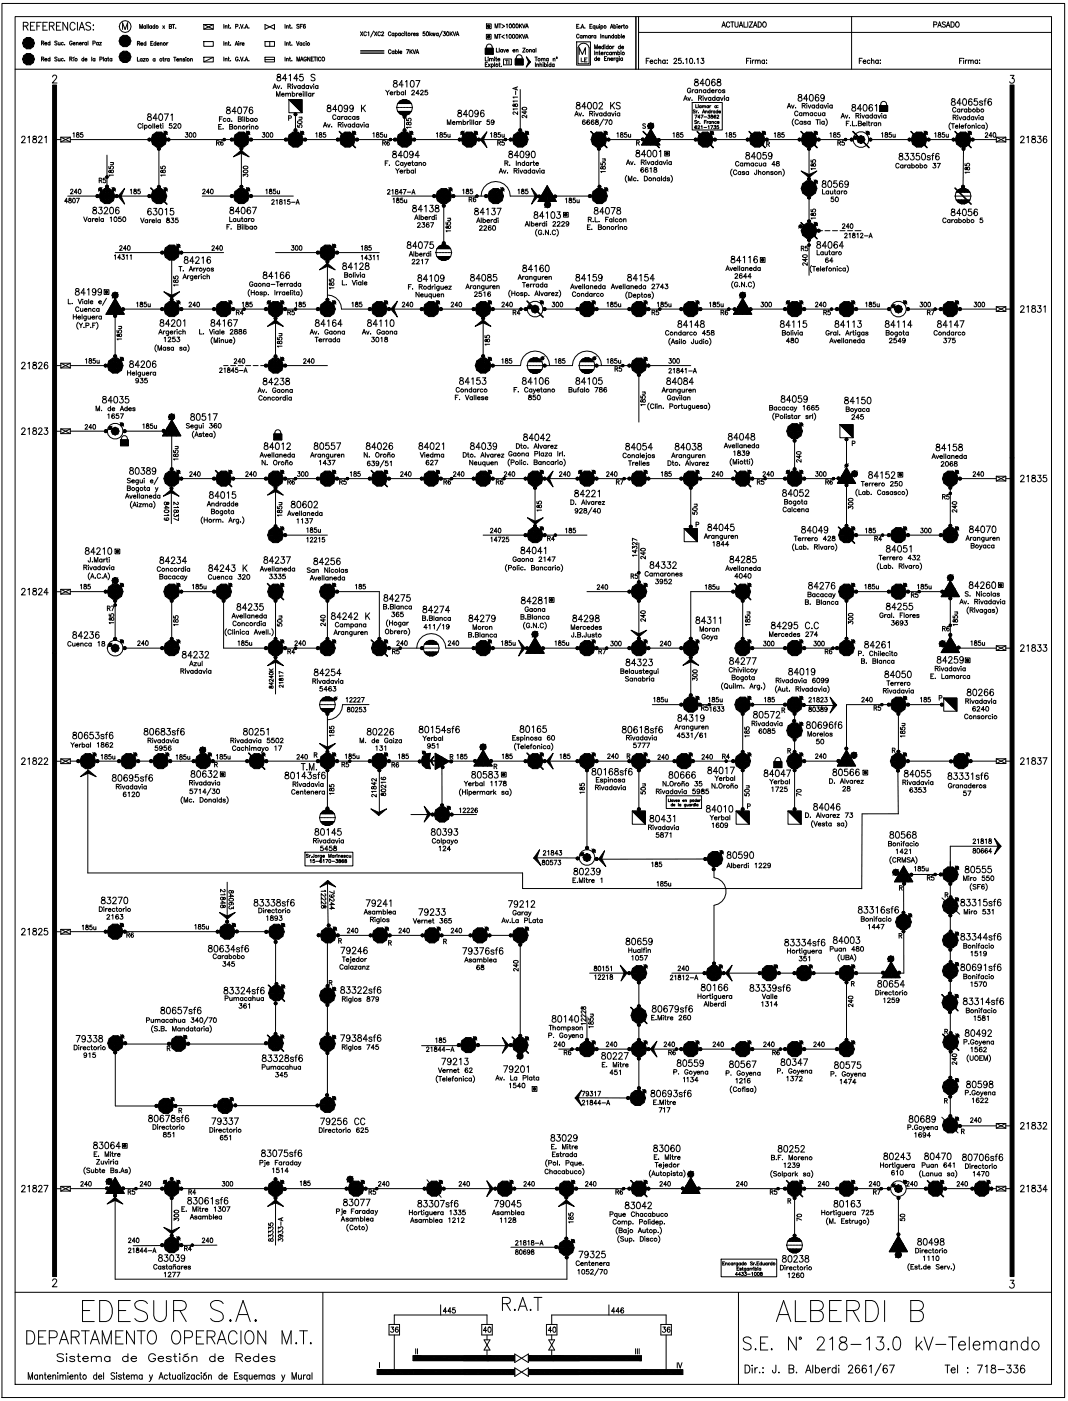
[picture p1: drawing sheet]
<svg xmlns="http://www.w3.org/2000/svg" width="226mm" height="297mm" viewBox="0 0 226 297" stroke-linecap="round" stroke-linejoin="round" font-family="sans-serif">
<g fill="none" stroke="#000" stroke-width=".21">
<path d="M.4 .7h225.3v295.6h-225.3zM3.2 3.5h219.7v290h-219.7zM3.2 14.7h219.7M4.9 5.5l.9-.1 .2-.2-.1-.3-.3-.2h-.7v1.7M5.5 5.5l.5 .9M6.5 5.5h.5M7.4 4.7h-.9v1.7h.9M7.8 5.5h.6M8.7 4.7h-.9v1.7M8.8 12.5h.4l.1-.3-.5-.1v.8M8.8 9.1h.4l.1-.3-.5-.1v.8M9.1 12.5l.2 .4"/>
<path d="M9.1 9.1l.2 .4M9.1 5.5h.6M9.5 12.6h.4v-.1a.25 .25 0 0 0-.3 0 .25 .25 0 0 0 0 .3 .25 .25 0 0 0 .3 0M9.5 9.2h.4v-.1a.25 .25 0 0 0-.3 0 .25 .25 0 0 0 0 .4 .25 .25 0 0 0 .3-.1M10 4.7h-.9v1.7h.9M10.5 5.5l.8-.1 .2-.2-.1-.3-.3-.2h-.6v1.7M10.6 12.5a.25 .25 0 0 0-.4 0 .25 .25 0 0 0 0 .3 .25 .25 0 0 0 .4 0M10.6 9.1a.25 .25 0 0 0-.4 0 .25 .25 0 0 0 0 .3 .25 .25 0 0 0 .4 0M10.6 8.7v.8M10.6 12.1v.8M11 5.5l.5 .9M11.2 16.3l.2-.4 .5 .1 .1 .2-.2 .6-.7 .8h1"/>
<path d="M12 5.5h.5M12.1 12.2l-.2-.1-.3 .1 .5 .5-.2 .2-.3-.1M12.1 8.8l-.2-.1-.3 .1 .5 .6-.2 .1-.3-.1M12.4 12.4v.5l.3-.1M12.4 9v.5l.3-.1M12.7 9v.5M12.7 12.4v.5M12.9 4.7h-.9v1.7h.9M13.4 12.5a.25 .25 0 0 0-.3 0 .25 .25 0 0 0 0 .3 .25 .25 0 0 0 .3 0M13.4 9.1a.25 .25 0 0 0-.3 0 .25 .25 0 0 0 0 .3 .25 .25 0 0 0 .3 0M13.7 12.9h.1M13.7 9.5h.1"/>
<path d="M14.3 4.7v1.7l-1-1.7v1.7M14.8 12.5h.4l.1-.3-.5-.1v.8M15 12.5l.3 .4M15.3 8.9a.28 .28 0 0 0-.3-.2 .28 .28 0 0 0-.2 .3v.2a.27 .27 0 0 0 .2 .4 .27 .27 0 0 0 .3-.4h-.2M15.5 9.2h.4v-.1a.25 .25 0 0 0-.3 0 .25 .25 0 0 0 0 .4 .25 .25 0 0 0 .3-.1M15.6 12.4v.5M15.8 12.1l-.3 .2M15.9 5.1a.55 .55 0 0 0-.6-.4 .55 .55 0 0 0-.5 .7v.4a.55 .55 0 0 0 .5 .6 .55 .55 0 0 0 .6-.4M16.2 9.1l.3-.1 .1 .5M16.2 9v.5M16.4 4.7v1.7M16.8 6.4l.5-1.7 .6 1.7"/>
<path d="M16.8 9.2h.5l-.1-.1a.25 .25 0 0 0-.3 0 .25 .25 0 0 0 0 .4 .25 .25 0 0 0 .4-.1M17 5.8h.7M17.5 9v.5M17.8 12.5a.25 .25 0 0 0-.4 0 .25 .25 0 0 0 0 .3 .25 .25 0 0 0 .4 0M17.8 12.1v.8M17.8 9l-.3 .2M18 12.6h.4v-.1a.25 .25 0 0 0-.3 0 .25 .25 0 0 0 0 .3 .25 .25 0 0 0 .3 0M18.4 9.1a.25 .25 0 0 0-.4 0 .25 .25 0 0 0 0 .3 .25 .25 0 0 0 .4 0M18.4 9v.5M18.7 8.7v.8M19.2 5a.55 .55 0 0 0-.5-.3 .55 .55 0 0 0-.5 .4l.2 .3 .7 .3 .1 .5a.62 .62 0 0 1-1 0M19.4 12.1v.8"/>
<path d="M19.7 9.1h.4v-.4h-.4v.8M19.8 5.3v.1zM19.8 6.2v.2zM20.1 12.5a.25 .25 0 0 0-.3 0 .25 .25 0 0 0 0 .3 .25 .25 0 0 0 .3 0M20.1 12.4v.5M20.8 9.1a.25 .25 0 0 0-.3 0 .25 .25 0 0 0 0 .3 .25 .25 0 0 0 .3 0M20.8 9v.5M21.1 9h.4l-.4 .5h.4M21.2 12.5h.4v-.3l-.4-.1v.8M21.9 12.1v.8M22.6 12.5a.25 .25 0 0 0-.4 0 .25 .25 0 0 0 0 .3 .25 .25 0 0 0 .4 0M22.6 12.4v.5"/>
<path d="M22.8 12.4h.3M22.9 12.1v.7l.2 .1M23.7 12.5a.25 .25 0 0 0-.3 0 .25 .25 0 0 0 0 .3 .25 .25 0 0 0 .3 0M23.7 12.4v.5M26 6.2v-1.4l.5 1.4 .5-1.4v1.4M29.1 12.1v.9h.5M29.1 9.2l.5-.1v-.2l-.5-.1v.8M29.4 9.2l.2 .4M29.6 6v-.8l.3 .8 .3-.8v.8M29.9 9.3h.4l-.1-.2a.25 .25 0 0 0-.3 .1 .25 .25 0 0 0 0 .3 .25 .25 0 0 0 .4 0M30.1 12.5a.25 .25 0 0 0-.3 0 .25 .25 0 0 0 0 .4 .25 .25 0 0 0 .3 0M30.1 12.4v.6"/>
<path d="M30.4 12.4h.4l-.4 .6h.4M30.9 5.6a.25 .25 0 0 0-.4 0 .25 .25 0 0 0 0 .3 .25 .25 0 0 0 .4 0M30.9 5.5v.5M30.9 9.2a.25 .25 0 0 0-.3 0 .25 .25 0 0 0 0 .3 .25 .25 0 0 0 .3 0M30.9 8.8v.8M31.2 5.2v.8M31.5 5.2v.8M32 9.2h.3M32.1 5.6a.25 .25 0 0 0-.3 0 .25 .25 0 0 0 0 .3 .25 .25 0 0 0 .3 0M32.1 5.5v.5M32.4 8.8h-.4v.8h.4M32.8 5.6a.25 .25 0 0 0-.3 0 .25 .25 0 0 0 0 .3 .25 .25 0 0 0 .3 0"/>
<path d="M32.8 5.2v.8M32.9 12.5a.25 .25 0 0 0-.4 0 .25 .25 0 0 0 0 .4 .25 .25 0 0 0 .4 0M32.9 12.4v.6M33 9.2a.25 .25 0 0 0-.3 0 .25 .25 0 0 0 0 .3 .25 .25 0 0 0 .3 0M33 8.8v.8M33.3 9.3h.4v-.2a.25 .25 0 0 0-.4 .1 .25 .25 0 0 0 .1 .3 .25 .25 0 0 0 .3 0M34 9.2l.3-.1 .1 .5M34 9.1v.5M34.5 5.5l.4 .5M34.5 12.4h.3M34.6 12.1v.7l.2 .2M34.9 5.5l-.4 .5"/>
<path d="M35 12.4v.6M35.3 12.4l-.3 .3M35.3 9.1v.5M35.6 9.1l-.3 .2M35.9 12.5a.25 .25 0 0 0-.4 0 .25 .25 0 0 0 0 .4 .25 .25 0 0 0 .4 0M35.9 12.4v.6M35.9 5.6l.5 .1-.2 .3h-.3v-.8l.5 .1-.2 .3M36.5 5.2h.5M36.8 5.2v.8M36.8 12.1h.5M37.1 12.1v.9M37.3 5.9h.1"/>
<path d="M37.5 12.7h.4l-.1-.2a.25 .25 0 0 0-.3 0 .25 .25 0 0 0 0 .4 .25 .25 0 0 0 .4 0M38.1 12.6l.4-.1v.5M38.1 12.4v.6M39.2 12.5h-.4v.1l.4 .3-.2 .1-.2-.1M39.4 12.2h.1M39.4 12.5v.5M40.4 12.6l.4-.1v.5M40.4 12.4v.6M43.2 12.1h2v1h-2zM43.2 8.8h2v1h-2zM43.2 5.2h2v1h-2zM43.2 5.2l2 1"/>
<path d="M45.2 5.2l-2 1M45.2 12.1l-2 1M47.5 5.2v.8M47.5 8.8v.8M47.5 12.1v.8M47.7 12.5l.4-.1v.5M47.7 9.2l.4-.1v.5M47.7 5.6l.4-.1v.5M47.7 5.4v.6M47.7 9.1v.5M47.7 12.4v.5M48.4 12.4h.2"/>
<path d="M48.4 9.1h.2M48.4 5.4h.2M48.5 12.1v.7l.1 .1M48.5 8.8v.7l.1 .1M48.5 5.2v.6l.1 .2M48.9 12.9h.1M48.9 9.5h.1M48.9 5.9h.1M49.9 9.6l.2-.8 .3 .8M50 5.6h.4v-.4h-.4v.8M50 9.3h.3M50.5 12.3a.28 .28 0 0 0-.4-.2 .28 .28 0 0 0-.2 .3v.2a.27 .27 0 0 0 .3 .3 .27 .27 0 0 0 .3-.3h-.2"/>
<path d="M50.6 8.8h.1M50.6 9.1v.5M50.8 12.9h.1M50.8 5.9h.1M50.9 9.1v.5M51 12.1l.3 .8 .2-.8M51 5.2l.3 .8 .2-.8M51.2 9.1l-.3 .2M51.3 9.3h.5l-.1-.2a.25 .25 0 0 0-.3 .1 .25 .25 0 0 0 0 .3 .25 .25 0 0 0 .4 0M51.8 12.9h.1M51.8 5.9h.1M52 12.9l.3-.8 .2 .8"/>
<path d="M52 6l.3-.8 .2 .8M52.1 12.7h.3M52.1 5.7h.3M52.8 12.9h.1M52.8 5.9h.1M56.2 12.1h2v1h-2zM56.2 8.8h2v1h-2zM56.2 12.6h2M56.2 5.2l2 1v-1l-2 1zM57.2 8.8v1M57.9 18.8l.4-1 .3 1M58 18.5h.5"/>
<path d="M58.8 18.1l.2 .7 .3-.7M58.8 15.8v.4a.56 .56 0 0 1 .6 .2 .56 .56 0 0 1 0 .7h-.4a.46 .46 0 0 1-.3-.5 .46 .46 0 0 1 .6-.3l.2-.2-.1-.3zM59.6 18.7h.1M60.4 5.2v.8M60.4 8.8v.8M60.4 12.1v.8M60.6 19.9l.2-.1h.2l.1 .6M60.6 19.8v.6M60.7 12.5l.4-.1v.5M60.7 9.2l.4-.1v.5M60.7 5.6l.4-.1v.5M60.7 5.4v.6"/>
<path d="M60.7 9.1v.5M60.7 12.4v.5M60.8 16.7h-.9l.6-1v1.4M61 18.3l.6-.1v-.3l-.6-.1v1M61.1 19.9l.2-.1h.3v.6M61.3 16l.3-.3v1.4M61.3 12.4h.3M61.3 9.1h.3M61.3 5.4h.3M61.4 18.3l.3 .5M61.4 12.1v.7l.2 .1M61.4 8.8v.7l.2 .1"/>
<path d="M61.4 5.2v.6l.2 .2M61.9 12.9h.1M61.9 9.5h.1M61.9 5.9h.1M62 19.9a.31 .31 0 0 1 .4 0 .31 .31 0 0 1 0 .4 .31 .31 0 0 1-.4 0M62 19.4v1M62 17.9h.1M62 18.2v.6M62.3 18.1l.3 .7 .3-.7M62.8 8.8l.3 .8 .3-.8M62.9 19.8v.6M62.9 12.9v-.8l.3 .8 .3-.8v.8"/>
<path d="M63.2 16.7h-.9l.6-1v1.4M63.2 19.8l-.3 .2M63.4 5.3l-.2-.1-.3 .1 .5 .5-.2 .2-.3-.1M63.6 18.3a.31 .31 0 0 0-.4-.1 .31 .31 0 0 0 0 .5 .31 .31 0 0 0 .4-.1M63.6 18.1v.7M63.7 5.6h.2M63.7 12.9l.3-.8 .3 .8M63.8 12.7h.4M64 9.2a.24 .24 0 0 0-.4 0 .24 .24 0 0 0 0 .3 .24 .24 0 0 0 .4 0M64 9.1v.5M64.1 5.2h-.4v.8M64.2 15.7h-.6l-.1 .6a.45 .45 0 0 1 .7 0 .45 .45 0 0 1 0 .7 .45 .45 0 0 1-.7-.1"/>
<path d="M64.2 19.5h.1M64.3 19.8v.6M64.5 18.3a.31 .31 0 0 0-.4-.1 .31 .31 0 0 0 0 .5 .31 .31 0 0 0 .4-.1M64.5 17.8v1M64.7 19.4v1M64.7 9.2a.25 .25 0 0 0-.4 0 .25 .25 0 0 0 0 .3 .25 .25 0 0 0 .4 0M64.7 5.3v-.1a.38 .38 0 0 0-.4 .4 .38 .38 0 0 0 .4 .4 .25 .25 0 0 0 0-.5 .25 .25 0 0 0-.4 .2M64.9 8.8h.1M64.9 9.1v.5M65 12.3a.28 .28 0 0 0-.4-.2 .28 .28 0 0 0-.2 .3v.2a.27 .27 0 0 0 .3 .3 .27 .27 0 0 0 .3-.3h-.2M65 19.4v1M65.4 18.3a.31 .31 0 0 0-.5-.1 .31 .31 0 0 0 0 .5 .31 .31 0 0 0 .5-.1"/>
<path d="M65.4 18.1v.7M65.7 18.1l.3 .7 .2-.7M65.7 12.1v.8l-.5-.8v.8M65.9 19.9a.31 .31 0 0 0-.4 0 .31 .31 0 0 0 0 .4 .31 .31 0 0 0 .4 0M65.9 19.8v.6M66 12.5h.3M66.3 19.8v.6M66.5 12.1h-.5v.8h.5M66.5 17.9h.1M66.5 18.2v.6M66.6 12.1h.5M66.7 19.8l-.4 .2"/>
<path d="M66.8 15.9l-.3-.2-.6 .2 .2 .4 .7 .4v.2l-.3 .2-.6-.2M66.8 12.1v.8M67.2 12.1v.8M67.4 18.3a.31 .31 0 0 0-.5-.1 .31 .31 0 0 0 0 .5 .31 .31 0 0 0 .5-.1M67.4 18.1v.7M68 12.3a.28 .28 0 0 0-.3-.2 .28 .28 0 0 0-.2 .3v.2a.28 .28 0 0 0 .2 .3 .28 .28 0 0 0 .3-.2M76.4 6.7l.5 .9M76.4 11.3h5M76.4 11h5M76.4 10.7h5M76.9 6.7l-.5 .9M77.7 6.9a.28 .28 0 0 0-.4-.2 .28 .28 0 0 0-.2 .4v.2a.27 .27 0 0 0 .2 .3 .27 .27 0 0 0 .4-.2"/>
<path d="M78 6.9l.2-.2v.9M79.2 6.6l-.6 1.3M79.4 6.7l.5 .9M79.9 6.7l-.5 .9M80.6 6.9a.28 .28 0 0 0-.3-.2 .28 .28 0 0 0-.2 .4v.2a.28 .28 0 0 0 .2 .3 .28 .28 0 0 0 .3-.2M80.9 6.9l.3-.2 .1 .3-.4 .6h.5M81.8 19.1l.3 .5v.5M82.5 19.1l-.4 .5M82.7 19.7h.6a.33 .33 0 0 0-.5-.1 .33 .33 0 0 0 0 .5 .33 .33 0 0 0 .5-.1M82.9 6.9a.28 .28 0 0 0-.4-.2 .28 .28 0 0 0-.2 .4v.2a.28 .28 0 0 0 .2 .3 .28 .28 0 0 0 .4-.2M82.9 10.7a.28 .28 0 0 0-.3-.2 .28 .28 0 0 0-.2 .4v.2a.28 .28 0 0 0 .2 .3 .28 .28 0 0 0 .3-.2M83.5 17.1v.4a.56 .56 0 0 1 .6 .3 .56 .56 0 0 1 0 .6l-.2 .1a.46 .46 0 0 1-.5-.5 .46 .46 0 0 1 .6-.4l.2-.2-.1-.3z"/>
<path d="M83.5 7.1a.24 .24 0 0 0-.3 0 .24 .24 0 0 0 0 .4 .24 .24 0 0 0 .3 0M83.5 7v.6M83.5 10.9a.25 .25 0 0 0-.3 0 .25 .25 0 0 0 0 .4 .25 .25 0 0 0 .3 0M83.5 10.8v.6M83.6 19.5v.6M83.8 7.1a.25 .25 0 0 1 .4 0 .25 .25 0 0 1 0 .4 .25 .25 0 0 1-.4 0M83.8 7v.9M83.8 10.9a.25 .25 0 0 1 .4 0 .25 .25 0 0 1 0 .4 .25 .25 0 0 1-.4 0M83.8 10.5v.9M84 19.5l-.4 .2M84.2 19.6a.31 .31 0 0 1 .5 0 .31 .31 0 0 1 0 .4 .31 .31 0 0 1-.5 0M84.2 19.1v1"/>
<path d="M84.5 10.5v.9M84.8 11.1h.4v-.2a.25 .25 0 0 0-.4 0 .25 .25 0 0 0 0 .4 .25 .25 0 0 0 .4 0M84.9 7.1a.25 .25 0 0 0-.4 0 .25 .25 0 0 0 0 .4 .25 .25 0 0 0 .4 0M84.9 7v.6M85.5 18h-.9l.6-.9v1.4M85.6 7.1a.25 .25 0 0 0-.4 0 .25 .25 0 0 0 0 .4 .25 .25 0 0 0 .4 0M85.6 19.6a.31 .31 0 0 0-.5 0 .31 .31 0 0 0 0 .4 .31 .31 0 0 0 .5 0M85.6 19.5v.6M85.8 6.8h.1M85.8 7.1v.5M86 19.1v1M86 17.3l.3-.2v1.4"/>
<path d="M86 7h.3M86.1 6.7v.7l.2 .2M86.2 10.5h.5l-.4 .9M86.9 10.5v.9M87.1 10.9l.3 .5M87.2 17.1a.39 .39 0 0 1 .6 .2v.4a.6 .6 0 0 1-.5 .8 .95 .95 0 0 1-.1-1.4zM87.2 7v.6M87.3 19.4l.2-.3 .4 .2-.6 .8h.6M87.4 10.5l-.5 .6M87.5 7l-.3 .3M87.6 10.5l.2 .9 .3-.9M87.6 7.3h.5l-.1-.2a.25 .25 0 0 0-.3 0 .25 .25 0 0 0 0 .4 .25 .25 0 0 0 .4 0"/>
<path d="M88.2 17.1h.8l-.6 1.4M88.2 11.4l.3-.9 .3 .9M88.3 11.1h.4M88.7 7.1h-.4v.1l.4 .3-.2 .1-.2-.1M88.9 19.8h-.7l.5-.7v1M89.2 19.4l.2-.3 .3 .2-.6 .8h.7M90.1 6.7h-.4v.4a.27 .27 0 0 1 .4 0 .27 .27 0 0 1-.1 .4 .27 .27 0 0 1-.4-.1M90.5 6.8a.38 .38 0 0 1 .4 .4 .38 .38 0 0 1-.4 .3l-.1-.3zM90.6 19.1h-.5v.5a.34 .34 0 0 1 .5 0 .34 .34 0 0 1-.1 .5 .34 .34 0 0 1-.5-.2M91.1 6.7v.9M91.3 7.3l.2 .3M91.5 7l-.4 .4"/>
<path d="M91.7 7l.1 .6 .2-.6 .1 .6 .2-.6M92.9 7.1a.25 .25 0 0 0-.3 0 .25 .25 0 0 0 0 .4 .25 .25 0 0 0 .3 0M92.9 7v.6M93.8 6.6l-.7 1.3M94 6.7h.4l-.2 .4a.26 .26 0 0 1 .2 .4 .26 .26 0 0 1-.4-.1M94.8 6.8a.38 .38 0 0 1 .4 .4 .38 .38 0 0 1-.4 .3zM95.4 6.7v.9M95.6 7.1l.3 .5M95.9 6.7l-.5 .6M96.1 6.7l.3 .9 .2-.9M96.7 7.6l.3-.9 .3 .9M96.8 7.3h.4"/>
<path d="M102.9 12.1v.8h.4M102.9 13.7h.3M102.9 10.2h1.7v1.3h-1.7zM103.1 10.2a.68 .68 0 0 1 .8-.8l.3 .2 .2 .6M103.1 7.3h1v1h-1zM103.1 5.1h1v1h-1zM103.4 13.3h-.5v.8h.5M103.5 12.1h.1M103.5 12.4v.5M103.5 13.6l.4 .5M103.8 12.5l.3-.1 .1 .5M103.8 12.4v.5"/>
<path d="M103.9 13.6l-.4 .5M104.2 13.7a.25 .25 0 0 1 .3 0 .25 .25 0 0 1 0 .3 .25 .25 0 0 1-.3 0M104.2 12.5l.3-.1 .1 .5M104.2 13.6v.8M104.8 12.1h.1M104.9 12.4v.5M104.9 13.3v.8M104.9 8.1v-.8l.3 .8 .3-.8v.8M105 5.9v-.8l.3 .8 .2-.8v.8M105.1 12.4h.2M105.2 12.1v.7l.2 .1M105.2 10.2v.8h.5"/>
<path d="M105.5 12.6h.5l-.1-.1a.25 .25 0 0 0-.3 0 .25 .25 0 0 0 0 .3 .25 .25 0 0 0 .4 0M105.7 7.3h.5M105.7 5.1h.5M105.8 13.6h.2M105.8 10.2v.8M105.9 13.3v.7l.1 .1M105.9 7.3v.8M106 5.1v.8M106.3 14h.1M106.4 5.2l.6 .4-.6 .3M106.5 10.6a.25 .25 0 0 0-.3 0 .25 .25 0 0 0 0 .3 .25 .25 0 0 0 .3 0M106.5 10.5v.5"/>
<path d="M106.7 10.5l.3 .5 .2-.5M106.8 12.5h1.6v1.3h-1.6zM106.9 7.4l-.5 .4 .5 .3M107.1 12.8h.6M107.3 7.5l.2-.2v.8M107.3 5.2l.2-.1v.8M107.4 10.7h.4l-.1-.1a.25 .25 0 0 0-.3 0 .25 .25 0 0 0 0 .4 .25 .25 0 0 0 .4-.1M107.4 12.8v.8M107.9 12.8v.8M108 7.3a.38 .38 0 0 1 .4 .4 .38 .38 0 0 1-.4 .4l-.1-.3zM108.1 5.1a.38 .38 0 0 1 .4 .4 .38 .38 0 0 1-.4 .4zM108.7 7.3a.38 .38 0 0 1 .4 .4 .38 .38 0 0 1-.4 .4z"/>
<path d="M108.8 10.7h.4l-.1-.1a.25 .25 0 0 0-.3 0 .25 .25 0 0 0 0 .4 .25 .25 0 0 0 .4-.1M108.8 5.1a.38 .38 0 0 1 .4 .4 .38 .38 0 0 1-.4 .4zM109.2 12.5h1.7v1.3h-1.7zM109.3 19.3v.7M109.4 18.5v.5M109.4 10.7l.4-.2v.5M109.4 10.5v.5M109.4 7.3a.38 .38 0 0 1 .4 .4 .38 .38 0 0 1-.4 .4zM109.5 12.5a.68 .68 0 0 1 .8-.9l.3 .2 .1 .7M109.5 5.1a.38 .38 0 0 1 .4 .4 .38 .38 0 0 1-.4 .4l-.1-.3zM109.7 18.4l-.9 .4 .9 .3M110.1 7.3v.8"/>
<path d="M110.1 5.1v.8M110.3 7.7l.3 .4M110.3 19v10.6M110.3 5.4l.3 .5M110.6 7.3l-.5 .6M110.6 5.1l-.5 .5M110.7 7.3l.3 .8 .3-.8M110.8 5.1l.3 .8 .3-.8M110.8 10.2h.5l-.5 .8h.5M111.4 8.1l.3-.8 .3 .8M111.4 5.9l.3-.8 .3 .8M111.5 7.9h.4"/>
<path d="M111.5 5.6h.4M112.3 10.7l.3-.2 .1 .5M112.3 10.5v.5M113.3 10.6a.25 .25 0 0 0-.3 0 .25 .25 0 0 0 0 .3 .25 .25 0 0 0 .3 0M113.3 10.5v.5M113.4 12.1h.5M113.5 13.3v.8M113.6 10.2v.8M113.7 12.1v.8M113.8 13.7l.4-.1v.5M113.8 13.6v.5M114.5 13.7l.3-.1 .1 .5"/>
<path d="M114.5 13.3v.8M114.8 12.5l.3-.1 .1 .5M114.8 12.4v.5M115.2 12.5l.3-.1 .1 .5M115.1 13.3h.1M115.2 13.6v.5M115.4 13.7a.25 .25 0 0 1 .4 0 .25 .25 0 0 1 0 .3 .25 .25 0 0 1-.4 0M115.4 13.3v.8M116.1 13.3h.1M116.1 13.6v.5M116.2 12.5a.25 .25 0 0 0-.3 0 .25 .25 0 0 0 0 .3 .25 .25 0 0 0 .3 0M116.2 12.4v.5"/>
<path d="M116.8 13.7a.24 .24 0 0 0-.3 0 .24 .24 0 0 0 0 .3 .24 .24 0 0 0 .3 0M116.8 13.3v.8M117.3 12.5l.3-.1 .1 .5M117.3 12.4v.5M117.5 13.7a.25 .25 0 0 0-.4 0 .25 .25 0 0 0 0 .3 .25 .25 0 0 0 .4 0M117.5 13.6v.5M118 12.4h.1M122.3 8.9h2.9v4.9h-2.9zM122.3 5.6h.3M122.7 5.2h-.4v.8h.4M122.8 9.6a1.2 1.2 0 0 1 1.2-.4 1.2 1.2 0 0 1 .9 .9v3.4h-2.4v-3.4zM122.8 7.4a.28 .28 0 0 0-.4-.2 .28 .28 0 0 0-.2 .4v.2a.28 .28 0 0 0 .2 .3 .28 .28 0 0 0 .4-.2"/>
<path d="M122.8 11.5v-1.4l.7 1.4 .6-1.4v1.4M123 5.9h.1M123.2 6l.3-.8 .3 .8M123.2 12.3v.8M123.3 5.7h.4M123.4 7.6a.24 .24 0 0 0-.3 0 .24 .24 0 0 0 0 .4 .24 .24 0 0 0 .3 0M123.4 7.5v.6M123.6 13h.1M123.7 7.7l.4-.1v.5M123.7 7.5v.6M123.9 12.7h.4M124 5.9h.1"/>
<path d="M124.1 7.7l.4-.1v.5M124.5 12.3h-.6v.8h.6M125.1 5.6h.2M125.2 7.6a.25 .25 0 0 0-.4 0 .25 .25 0 0 0 0 .4 .25 .25 0 0 0 .4 0M125.2 7.5v.6M125.5 7.5v.6M125.5 5.2h-.4v.8h.4M125.7 7.5l-.2 .3M126.1 10.4v-.9l.3 .9 .2-.9v.9M126.1 10.8v.8M126.1 5.6a.25 .25 0 0 0-.3-.1 .25 .25 0 0 0 0 .4 .25 .25 0 0 0 .3 0M126.1 5.4v.9"/>
<path d="M126.3 7.6a.25 .25 0 0 0-.3 0 .25 .25 0 0 0 0 .4 .25 .25 0 0 0 .3 0M126.3 7.5v.6M126.4 11.2l.3-.1 .1 .5M126.4 11.1v.5M126.4 5.4l.1 .6 .3-.2M126.5 12.4a.25 .25 0 0 0-.4 0 .25 .25 0 0 0 0 .3 .25 .25 0 0 0 .4 0M126.5 12v.8M126.7 12.5h.4v-.1a.25 .25 0 0 0-.3 0 .25 .25 0 0 0 0 .4 .25 .25 0 0 0 .3-.1M126.8 5.4v.6M126.9 10h.4v-.1a.25 .25 0 0 0-.4 0 .25 .25 0 0 0 .1 .4 .25 .25 0 0 0 .3-.1M127 11.1h.2M127.1 10.8v.7l.2 .1"/>
<path d="M127.1 5.2h.1M127.1 5.5v.5M127.4 7.2v.9M127.4 5.6a.25 .25 0 0 1 .3-.1 .25 .25 0 0 1 0 .4 .25 .25 0 0 1-.3 0M127.4 5.4v.9M127.4 11.3h.5l-.1-.2a.25 .25 0 0 0-.3 .1 .25 .25 0 0 0 0 .3 .25 .25 0 0 0 .4 0M127.6 7.7l.4-.1v.5M127.6 7.5v.6M128 9.9a.25 .25 0 0 0-.4 0 .25 .25 0 0 0 0 .4 .25 .25 0 0 0 .4-.1M128 9.5v.9M128.1 11.1v.5M128.2 12.4h.2"/>
<path d="M128.2 9.6h.1M128.3 9.8v.6M128.3 7.5l.1 .5 .3-.1M128.4 11.1l-.3 .2M128.6 12h-.4v.8h.4M128.7 7.5v.6M128.8 12.4l.4-.1v.5M128.8 12.3v.5M128.9 9.9a.25 .25 0 0 0-.3 0 .25 .25 0 0 0 0 .4 .25 .25 0 0 0 .3-.1M128.9 9.5v.9M129 11.2a.25 .25 0 0 0-.4 0 .25 .25 0 0 0 0 .3 .25 .25 0 0 0 .4 0M129 7.7l.4-.1v.5"/>
<path d="M129 7.5v.6M129.4 6l.3-.8 .3 .8M129.5 12.5h.4v-.1a.25 .25 0 0 0-.4 0 .25 .25 0 0 0 .1 .3 .25 .25 0 0 0 .3 0M129.5 5.7h.4M129.6 11.2a.25 .25 0 0 0-.3 0 .25 .25 0 0 0 0 .3 .25 .25 0 0 0 .3 0M129.6 11.1v.5M129.9 11.2l.4-.1v.5M129.9 9.8v.6M129.9 11.1v.5M130.1 7.6a.25 .25 0 0 0-.4 0 .25 .25 0 0 0 0 .4 .25 .25 0 0 0 .4 0M130.1 7.2v.9M130.2 5.6a.25 .25 0 0 1 .3-.1 .25 .25 0 0 1 0 .4 .25 .25 0 0 1-.3 0"/>
<path d="M130.2 5.2v.8M130.2 12.3v.5M130.2 9.8l-.3 .2M130.3 11.2l.4-.1v.5M130.4 12.3l-.2 .2M130.8 7.6a.25 .25 0 0 0-.4 0 .25 .25 0 0 0 0 .4 .25 .25 0 0 0 .4 0M130.8 7.5v.6M130.8 5.2h.1M130.8 5.5v.5M131 11.2a.25 .25 0 0 1 .3 0 .25 .25 0 0 1 0 .3 .25 .25 0 0 1-.3 0M131 10.8v.8M131 12.3v.7l-.3 .1"/>
<path d="M131 12.4a.24 .24 0 0 0-.3 0 .24 .24 0 0 0 0 .3 .24 .24 0 0 0 .3 0M131 7.6a.25 .25 0 0 1 .4 0 .25 .25 0 0 1 0 .4 .25 .25 0 0 1-.4 0M131 7.2v.9M131.1 5.7h.4v-.2a.25 .25 0 0 0-.4 .1 .25 .25 0 0 0 .1 .3 .25 .25 0 0 0 .3 0M131.3 12h.1M131.3 12.3v.5M131.5 9.9a.25 .25 0 0 0-.3 0 .25 .25 0 0 0 0 .4 .25 .25 0 0 0 .3-.1M131.5 9.5v.9M131.6 10.8h.1M131.7 11.1v.5M131.7 7.2v.9M131.8 5.4v.6"/>
<path d="M131.8 10h.4v-.1a.25 .25 0 0 0-.4 0 .25 .25 0 0 0 .1 .4 .25 .25 0 0 0 .3-.1M132 7.8h.4v-.2a.25 .25 0 0 0-.4 0 .25 .25 0 0 0 .1 .4 .25 .25 0 0 0 .3 0M132 12.4a.25 .25 0 0 0-.4 0 .25 .25 0 0 0 0 .3 .25 .25 0 0 0 .4 0M132 12.3v.5M132.1 5.4l-.3 .3M132.2 5.4h.2M132.3 5.2v.6l.1 .2M134.8 3.5v11.2M135.4 3.5v11.2M135.4 6.9h87.5M137 12.9h.4M137.6 12.4h-.6v1.1"/>
<path d="M137.8 13h.6a.29 .29 0 0 0-.3-.3 .29 .29 0 0 0-.3 .3l.3 .5 .3-.2M139.3 12.9a.33 .33 0 0 0-.5 0 .33 .33 0 0 0 0 .4 .33 .33 0 0 0 .5 0M139.6 12.9l.2-.2 .3 .1v.7M139.6 12.4v1.1M141 12.9a.33 .33 0 0 0-.5 0 .33 .33 0 0 0 0 .4 .33 .33 0 0 0 .5 0M141 12.7v.8M141.5 12.7v.1zM141.5 13.4h.1M142.9 12.6l.2-.2 .4 .2-.7 .9h.7M144.4 12.4h-.5l-.1 .4a.36 .36 0 0 1 .6 0 .36 .36 0 0 1-.1 .6 .36 .36 0 0 1-.5-.1M144.8 13.4h.1M145.4 12.6l.2-.2v1.1"/>
<path d="M146.3 12.4h.2a.6 .6 0 0 1 .4 .5 .6 .6 0 0 1-.4 .6l-.3-.5zM146.4 18.9a.36 .36 0 0 0-.4-.2 .36 .36 0 0 0-.3 .4v.2a.35 .35 0 0 0 .4 .4 .35 .35 0 0 0 .3-.4h-.2M146.8 19v.7M147.1 19l-.3 .3M147.2 13.4h.1M147.3 16.9v.4a.56 .56 0 0 1 .6 .2 .56 .56 0 0 1 0 .6l-.1 .1a.46 .46 0 0 1-.6-.5 .46 .46 0 0 1 .6-.4l.2-.2-.1-.2zM147.8 12.6l.2-.2v1.1M147.9 19.2a.31 .31 0 0 0-.5-.1 .31 .31 0 0 0 0 .5 .31 .31 0 0 0 .5-.1M147.9 19v.7M148.2 19.2l.3-.2 .2 .1 .1 .6M148.2 19v.7M148.7 12.4h.5l-.3 .4a.35 .35 0 0 1 .3 .5 .35 .35 0 0 1-.6 0"/>
<path d="M149.3 17.7h-.9l.6-.9v1.4M149.6 19.2a.31 .31 0 0 0-.4-.1 .31 .31 0 0 0 0 .5 .31 .31 0 0 0 .4-.1M149.6 19v.7M149.8 16.9a.39 .39 0 0 1 .6 .2v.3a.6 .6 0 0 1-.4 .8 .95 .95 0 0 1-.2-1.3zM150.5 19.2a.31 .31 0 0 0-.4-.1 .31 .31 0 0 0 0 .5 .31 .31 0 0 0 .4-.1M150.5 18.7v1M150.8 19.3h.6a.31 .31 0 0 0-.3-.3 .31 .31 0 0 0-.3 .4 .31 .31 0 0 0 .3 .3l.3-.2M151.6 17l-.3-.2a.76 .76 0 0 0-.4 .7 .76 .76 0 0 0 .4 .7 .41 .41 0 0 0 .4-.4 .41 .41 0 0 0-.4-.4 .41 .41 0 0 0-.4 .3M151.7 19v.7M152.1 19l-.4 .3M152.1 16.9v.4a.56 .56 0 0 1 .6 .2 .56 .56 0 0 1 0 .6l-.2 .1a.46 .46 0 0 1-.5-.5 .46 .46 0 0 1 .6-.4l.2-.2-.1-.2zM153 5.8l.4-1.2 .4 1.2"/>
<path d="M153.2 5.4h.5M153.7 19.2l-.5-.1v.2l.5 .2-.2 .2-.3-.2M154.7 4.9a.37 .37 0 0 0-.4-.3 .37 .37 0 0 0-.3 .5v.2a.37 .37 0 0 0 .3 .5 .37 .37 0 0 0 .4-.3M154.9 4.6h.7M155.2 4.6v1.2M155.8 4.6v.8l.3 .4 .3-.2 .1-1M156.7 5.8l.4-1.2 .4 1.2M156.9 5.4h.4M157.7 4.6v1.2h.6M158.3 12.9h.3M158.5 4.6v1.2M158.9 4.6h.6l-.6 1.2h.6"/>
<path d="M158.9 12.4h-.6v1.1M159.1 12.4h.1M159.1 12.8v.7M159.5 12.7v.8M159.7 5.8l.4-1.2 .4 1.2M159.9 5.4h.5M159.9 12.7l-.3 .1-.1 .2M160.1 12.9l.3-.2 .2 .1 .1 .7M160.1 12.7v.8M160.7 12.9l.2-.2 .2 .1 .1 .7M160.7 4.6a.57 .57 0 0 1 .7 .6 .57 .57 0 0 1-.7 .6zM161.9 4.7a.51 .51 0 0 1 .6 .5 .51 .51 0 0 1-.6 .5l-.2-.4z"/>
<path d="M162.1 12.9a.33 .33 0 0 0-.5 0 .33 .33 0 0 0 0 .4 .33 .33 0 0 0 .5 0M162.1 12.7v.8M162.5 12.7v.1zM162.5 13.4h.1M180.5 3.5v11.2M182.2 12.9h.4M182.8 12.4h-.6v1.1M183 13h.6l-.1-.2a.33 .33 0 0 0-.4 .1 .33 .33 0 0 0 0 .5 .33 .33 0 0 0 .5-.1M184.4 12.9a.33 .33 0 0 0-.4 0 .33 .33 0 0 0 0 .4 .33 .33 0 0 0 .4 0M184.8 12.9l.2-.2 .2 .1 .1 .7M184.8 12.4v1.1M186.2 12.9a.33 .33 0 0 0-.5 0 .33 .33 0 0 0 0 .4 .33 .33 0 0 0 .5 0"/>
<path d="M186.2 12.7v.8M186.6 12.7v.1zM186.6 13.4h.1M198 5.2h.5l.1-.4-.6-.2v1.2M198.8 5.8l.4-1.2 .4 1.2M199 5.4h.4M200.4 4.8l-.2-.2-.4 .2 .1 .3 .5 .3-.2 .4-.4-.2M200.6 5.8l.4-1.2 .4 1.2M200.8 5.4h.4M201.6 4.6a.57 .57 0 0 1 .7 .6 .57 .57 0 0 1-.7 .6zM202.8 4.7a.51 .51 0 0 1 .6 .5 .51 .51 0 0 1-.6 .5l-.2-.4zM203.4 12.9h.4"/>
<path d="M204.1 12.4h-.7v1.1M204.2 12.4h.1M204.3 12.8v.7M204.7 12.7v.8M205.1 12.7l-.3 .1-.1 .2M205.3 12.9l.2-.2 .3 .1v.7M205.3 12.7v.8M205.8 12.9l.3-.2 .2 .1 .1 .7M207.3 12.9a.33 .33 0 0 0-.5 0 .33 .33 0 0 0 0 .4 .33 .33 0 0 0 .5 0M207.3 12.7v.8M207.7 12.7v.1zM207.7 13.4h.1"/>
<path d="M214.2 16h.8l-.4 .6a.52 .52 0 0 1 .4 .8 .52 .52 0 0 1-.9-.1M4.6 29.2l.2-.3h.4l.1 .2-.2 .5-.6 .7h.9M5.9 29.1l.3-.2v1.4M7.1 28.9v.4a.56 .56 0 0 1 .6 .3 .56 .56 0 0 1-.1 .6l-.1 .1a.46 .46 0 0 1-.6-.5 .46 .46 0 0 1 .6-.4l.2-.2-.1-.3zM8.2 29.2l.2-.3h.4l.1 .2-.2 .5-.6 .7h.9M9.5 29.1l.3-.2v1.4M11.6 29.6h1.3M12.9 29.1h2M12.9 30.1h2M12.9 29.1v1M12.9 29.1l2 1M14.9 29.6h18.3"/>
<path d="M14.9 29.1v1M14.9 29.1l-2 1M15.5 28.3l.2-.2v1M16.3 28.2v.3a.39 .39 0 0 1 .4 .1 .39 .39 0 0 1 0 .5h-.1a.32 .32 0 0 1-.4-.3 .32 .32 0 0 1 .4-.3l.1-.3zM17.5 28.1h-.4v.4a.32 .32 0 0 1 .4 0 .32 .32 0 0 1 0 .5 .32 .32 0 0 1-.5-.1M21 38.2h.5l.1-.3-.6-.1v.9M21.3 38.2l.3 .5M21.6 39.8l-.7 .7M22.4 37.8h-.4l-.1 .4a.32 .32 0 0 1 .5 0 .32 .32 0 0 1-.1 .5 .32 .32 0 0 1-.4-.1M22.7 32.9v8.7M23.1 35.3v.4l.4 .1a.32 .32 0 0 1 0-.5 .32 .32 0 0 1 .5 0 .32 .32 0 0 1-.1 .5M23.1 36.1v.4h.3a.39 .39 0 0 1 .2-.4 .39 .39 0 0 1 .4 0l.1 .3a.32 .32 0 0 1-.4 .2 .32 .32 0 0 1-.2-.4z"/>
<path d="M23.4 34.5h.7M23.7 39.8l.8 .7M23.9 34.5l.2 .2-.1 .2h-.6M24.1 37.1h-1l.2 .2M29.9 26.4a.36 .36 0 0 0-.4-.2 .36 .36 0 0 0-.2 .4v.2a.36 .36 0 0 0 .2 .4 .36 .36 0 0 0 .4-.2M30.2 26.3h.1M30.3 26.6v.6M30.6 26.7a.31 .31 0 0 1 .5-.1 .31 .31 0 0 1 0 .5 .31 .31 0 0 1-.5 0M30.6 26.5v1M31.4 24.2v.4a.56 .56 0 0 1 .6 .2 .56 .56 0 0 1 0 .7h-.2a.46 .46 0 0 1-.6-.4 .46 .46 0 0 1 .7-.4l.1-.2v-.3zM32.4 26.2v1M32.8 26.2v1"/>
<path d="M33.1 26.8h.6a.31 .31 0 0 0-.4-.2 .31 .31 0 0 0-.3 .3 .31 .31 0 0 0 .3 .3l.4-.1M33.4 25.1h-.9l.6-.9v1.3M33.7 31.4v10.2h-19.3M33.8 24.2a.39 .39 0 0 1 .6 .2l.1 .3a.6 .6 0 0 1-.5 .8 .95 .95 0 0 1-.2-1.3zM33.8 29.6h76.7M33.9 26.5h.3M34 26.2v.8l.3 .2M34.1 35.3v.4l.4 .1a.32 .32 0 0 1 0-.5 .32 .32 0 0 1 .5 0 .32 .32 0 0 1-.1 .5M34.1 36.1v.4h.3a.39 .39 0 0 1 .2-.4 .39 .39 0 0 1 .4 0l.1 .3a.32 .32 0 0 1-.4 .2 .32 .32 0 0 1-.2-.4zM34.5 26.3h.1M34.6 26.6v.6M34.7 27.8l.8 .7"/>
<path d="M34.7 39.8l.8 .7M34.8 24.2h.9l-.6 1.3M35.1 37.1h-1l.2 .2M36.2 24.4l.3-.2v1.3M36.4 26.2h-.5v.4a.35 .35 0 0 1 .5 0 .35 .35 0 0 1 0 .5 .35 .35 0 0 1-.6-.1M36.8 26.4l.2-.2 .4 .2-.6 .8h.6M37.8 26.3a.45 .45 0 0 1 .6 .4 .45 .45 0 0 1-.6 .4l-.1-.3zM39.4 28.1h.4l-.2 .4a.31 .31 0 0 1 .2 .5 .31 .31 0 0 1-.5-.1M40.2 28.2a.48 .48 0 0 1 .6 .3 .48 .48 0 0 1-.4 .6l-.3-.2zM41.1 28.2a.48 .48 0 0 1 .5 .3 .48 .48 0 0 1-.3 .6l-.3-.2zM45.9 30.3h.5v-.4l-.5-.1v1M46.2 30.3l.3 .5"/>
<path d="M46.4 26.9h.3M46.5 25.2h.4M47 26.4h-.6v1h.6M47.1 24.8h-.6v.9M47.3 27.3h.1M47.3 30l-.1-.1a.48 .48 0 0 0-.5 .3 .48 .48 0 0 0 .3 .6 .28 .28 0 0 0 .3-.2 .28 .28 0 0 0-.2-.4 .28 .28 0 0 0-.3 .3M47.9 25.2a.31 .31 0 0 0-.5 0 .31 .31 0 0 0 0 .5 .31 .31 0 0 0 .5-.1M48.1 22.8v.4a.56 .56 0 0 1 .6 .2 .56 .56 0 0 1 0 .6l-.2 .1a.46 .46 0 0 1-.5-.5 .46 .46 0 0 1 .6-.4l.2-.2-.1-.2zM48.7 26.9l.6 .1v.2l-.2 .2h-.4v-1l.6 .1v.3l-.2 .1M48.7 25.2a.31 .31 0 0 0-.5 0 .31 .31 0 0 0 0 .5 .31 .31 0 0 0 .5-.1M48.7 25.1v.6M49.1 25.7h.1"/>
<path d="M50.1 23.6h-.9l.6-.9v1.4M50.5 25.2l.6 .1 .1 .3-.3 .1h-.4v-.9l.6 .1 .1 .2-.3 .1M50.5 26.9l.3-.2 .2 .1 .1 .6M50.5 26.7v.7M50.6 22.8a.39 .39 0 0 1 .6 .2v.3a.6 .6 0 0 1-.5 .8 .95 .95 0 0 1-.1-1.3zM51.2 31.7v7.7M51.5 24.8h.1M51.5 25.1v.6M51.6 37.4v-.5l.3 .3a.31 .31 0 0 1 .5-.3 .31 .31 0 0 1 0 .6M51.6 22.7h.8l-.6 1.4M51.6 36.2a.48 .48 0 0 1 .6-.2 .48 .48 0 0 1 .3 .5 .48 .48 0 0 1-.6 .2 .48 .48 0 0 1-.3-.5zM51.6 35.3a.48 .48 0 0 1 .6-.2 .48 .48 0 0 1 .3 .6 .48 .48 0 0 1-.6 .2 .48 .48 0 0 1-.3-.6z"/>
<path d="M51.9 24.8v.9M52.2 27.8l.8 .7M52.2 39.8l.8 .7M52.2 25.2a.31 .31 0 0 1 .5 0 .31 .31 0 0 1 0 .5 .31 .31 0 0 1-.5-.1M52.2 24.8v.9M52.3 26.7v.7M52.7 26.7l-.4 .3M52.9 26.4h.1M52.9 26.8v.6M53.3 26.9l.2-.2 .3 .1v.6M53.3 26.7v.7M53.6 22.9l-.1-.1a.39 .39 0 0 0-.6 .2v.9a.39 .39 0 0 0 .6 0 .39 .39 0 0 0-.1-.6 .39 .39 0 0 0-.6 .3"/>
<path d="M53.6 25.2a.31 .31 0 0 0-.4 0 .31 .31 0 0 0 0 .5 .31 .31 0 0 0 .4-.1M53.6 25.1v.6M55.7 28.1h.4l-.2 .4a.31 .31 0 0 1 .2 .5 .31 .31 0 0 1-.5-.1M56.6 28.2a.48 .48 0 0 1 .5 .3 .48 .48 0 0 1-.3 .6l-.3-.2zM57.4 28.2a.48 .48 0 0 1 .5 .3 .48 .48 0 0 1-.3 .6l-.3-.2zM58.6 20.4v-1l.4 1 .4-1v1M59.7 20h.6a.33 .33 0 0 0-.6-.1 .33 .33 0 0 0 0 .5 .33 .33 0 0 0 .6-.1M61.2 25.1l.5-.1v-.4l-.5-.1v1M61.2 21.1h2.8v2.8h-2.8zM61.2 21.1l2.8 2.8M62.6 24.1v5.5M63.1 26.5v.4l.4 .1a.32 .32 0 0 1 0-.5 .32 .32 0 0 1 .5 .1 .32 .32 0 0 1-.1 .4"/>
<path d="M63.1 25.7a.48 .48 0 0 1 .6-.2 .48 .48 0 0 1 .3 .6 .48 .48 0 0 1-.6 .2 .48 .48 0 0 1-.3-.6zM63.4 24.8h.6M63.4 20h.6a.33 .33 0 0 0-.5-.1 .33 .33 0 0 0 0 .5 .33 .33 0 0 0 .5-.1M63.7 27.8l.8 .7M63.9 24.8l.1 .3v.2h-.6M67 28.3l.2-.2v1M67.8 28.2v.3a.39 .39 0 0 1 .4 .1 .39 .39 0 0 1 0 .5h-.3a.32 .32 0 0 1-.2-.4 .32 .32 0 0 1 .4-.2l.1-.3zM68.6 27l.3-1 .4 1M68.7 26.6h.5M69 28.1h-.4l-.1 .4a.32 .32 0 0 1 .5 .1 .32 .32 0 0 1 0 .4 .32 .32 0 0 1-.5-.1M69.4 26.3l.3 .7 .3-.7M69.5 22.4v.4a.56 .56 0 0 1 .6 .2 .56 .56 0 0 1 0 .6l-.5 .1a.46 .46 0 0 1-.2-.6 .46 .46 0 0 1 .5-.3l.2-.2v-.2z"/>
<path d="M70.3 26.9h.1M71.2 24.6a.36 .36 0 0 0-.4-.2 .36 .36 0 0 0-.3 .3v.3a.36 .36 0 0 0 .3 .3 .36 .36 0 0 0 .4-.2M71.4 23.2h-.9l.6-.9v1.4M71.7 26.4h.6v-.3l-.6-.1v1M71.9 22.4a.39 .39 0 0 1 .6 .2l.1 .3a.6 .6 0 0 1-.5 .8 .95 .95 0 0 1-.2-1.3zM72 26.4l.4 .6M72.1 24.8a.31 .31 0 0 0-.5 0 .31 .31 0 0 0 0 .4 .31 .31 0 0 0 .5 0M72.1 24.7v.6M72.4 24.7v.6M72.6 26h.1M72.7 26.4v.6M72.8 24.7l-.4 .3"/>
<path d="M73 26.3l.3 .7 .2-.7M73.6 24.8a.31 .31 0 0 0-.5 0 .31 .31 0 0 0 0 .4 .31 .31 0 0 0 .5 0M73.6 24.7v.6M73.7 22.8a.39 .39 0 0 1-.5 .3 .39 .39 0 0 1-.2-.7 .39 .39 0 0 1 .6 .1l.1 .3a.66 .66 0 0 1-.5 .9l-.2-.2M74.3 26.4a.31 .31 0 0 0-.4 0 .31 .31 0 0 0 0 .5 .31 .31 0 0 0 .4-.1M74.3 26.3v.7M74.4 24.8a.31 .31 0 0 0-.4 0 .31 .31 0 0 0 0 .4 .31 .31 0 0 0 .4 0M74.7 27.8l.8 .7M74.9 22.8a.39 .39 0 0 1-.5 .3 .39 .39 0 0 1-.2-.7 .39 .39 0 0 1 .6 .1l.1 .3a.66 .66 0 0 1-.5 .9l-.2-.2M75.2 26.4a.31 .31 0 0 0-.5 0 .31 .31 0 0 0 0 .5 .31 .31 0 0 0 .5-.1M75.2 26v1M75.3 24.8a.31 .31 0 0 0-.5 0 .31 .31 0 0 0 0 .4 .31 .31 0 0 0 .5 0"/>
<path d="M75.3 24.7v.6M76.1 26.4a.31 .31 0 0 0-.5 0 .31 .31 0 0 0 0 .5 .31 .31 0 0 0 .5-.1M76.1 26.3v.7M76.1 24.8l-.2-.1-.3 .1 .5 .3v.2l-.5-.1M76.4 26.3l.2 .7 .3-.7M76.6 22.3v1.4M76.9 22.9l.6 .8M77.2 26h.1M77.2 26.4v.6M77.5 22.3l-.9 .9M78.1 26.4a.31 .31 0 0 0-.5 0 .31 .31 0 0 0 0 .5 .31 .31 0 0 0 .5-.1M78.1 26.3v.7"/>
<path d="M79.1 28.3l.2-.2v1M79.9 28.2v.3a.39 .39 0 0 1 .4 .1 .39 .39 0 0 1 0 .5h-.3a.32 .32 0 0 1-.2-.4 .32 .32 0 0 1 .4-.2l.1-.3zM81.1 28.1h-.4v.4a.32 .32 0 0 1 .4 .1 .32 .32 0 0 1 0 .4 .32 .32 0 0 1-.5-.1M81.1 30.3h.5l.1-.4-.6-.1v1M81.4 30.3l.3 .5M81.5 28.5v.6h.2l.3-.2M81.7 34.6h.3M82 28.5v.6M82.3 34.1h-.6v1M82.5 30v-.1a.48 .48 0 0 0-.6 .3 .48 .48 0 0 0 .4 .6 .29 .29 0 0 0 .3-.2 .29 .29 0 0 0-.3-.4 .29 .29 0 0 0-.3 .3M82.6 35h.1M83.3 32.1v.4a.56 .56 0 0 1 .6 .2 .56 .56 0 0 1 0 .7l-.4 .1a.46 .46 0 0 1-.3-.6 .46 .46 0 0 1 .6-.3l.2-.2-.1-.3z"/>
<path d="M83.9 35.7l.4 .5v.5M84.1 22.8h.2M84.3 23.6h2.9M84.3 21.9h2.9M84.4 22.8h.2M84.6 34.3a.36 .36 0 0 0-.4-.2 .36 .36 0 0 0-.3 .4v.2a.36 .36 0 0 0 .3 .4 .36 .36 0 0 0 .4-.2M84.6 35.7l-.3 .5M84.7 22.8h.2M84.8 36.3h.6a.31 .31 0 0 0-.4-.2 .31 .31 0 0 0-.3 .3 .31 .31 0 0 0 .3 .3l.4-.1M85 22.8h.2M85.3 33h-.9l.6-.9v1.4M85.3 22.8h.3"/>
<path d="M85.4 34.6a.31 .31 0 0 0-.4-.1 .31 .31 0 0 0 0 .5 .31 .31 0 0 0 .4 0M85.4 34.4v.7M85.7 22.8h.2M85.7 36.1v.6M85.7 34.4l.3 .7M85.8 23.9v5.7M85.8 32.1h.2a.74 .74 0 0 1 .5 .7 .74 .74 0 0 1-.5 .7 .96 .96 0 0 1-.2-1.4zM86 22.8h.2M86.1 36.1l-.4 .2M86.2 25.2v.4h.4a.32 .32 0 0 1 0-.5 .32 .32 0 0 1 .5 .1 .32 .32 0 0 1-.1 .5M86.2 26v.4h.3a.4 .4 0 0 1 .2-.4 .4 .4 0 0 1 .4 0l.1 .1a.32 .32 0 0 1-.4 .4 .32 .32 0 0 1-.2-.4zM86.3 34.4l-.4 .9-.2 .1"/>
<path d="M86.3 36.2a.31 .31 0 0 1 .5 0 .31 .31 0 0 1 0 .4 .31 .31 0 0 1-.5 0M86.3 35.7v1M86.3 22.8h.2M86.5 34.7h.6a.33 .33 0 0 0-.5-.1 .33 .33 0 0 0 0 .5 .33 .33 0 0 0 .5-.1M86.6 22.8h.2M86.8 27.8l.8 .7M86.9 22.8h.3M87.2 27h-1l.2 .2M87.3 22.8h.1M87.3 34.4h.3M87.4 34.1v.8l.3 .2M87.6 32.5a.39 .39 0 0 1-.6 .3 .39 .39 0 0 1-.1-.6 .39 .39 0 0 1 .6 .1l.1 .2a.66 .66 0 0 1-.5 1l-.2-.3"/>
<path d="M87.7 36.2a.31 .31 0 0 0-.5 0 .31 .31 0 0 0 0 .4 .31 .31 0 0 0 .5 0M87.7 36.1v.6M88.1 35.7v1M88.5 34.6a.31 .31 0 0 0-.5-.1 .31 .31 0 0 0 0 .5 .31 .31 0 0 0 .5 0M88.5 34.4v.7M88.8 34.6l.3-.2 .2 .1v.6M88.8 34.4v.7M88.9 33h-.9l.6-.9v1.4M92.5 28.3l.2-.2v1M93.3 28.2v.3a.39 .39 0 0 1 .4 .1 .39 .39 0 0 1 0 .5h-.1a.32 .32 0 0 1-.4-.3 .32 .32 0 0 1 .5-.3v-.3zM94.6 28.1h-.4l-.1 .4a.32 .32 0 0 1 .5 .1 .32 .32 0 0 1-.1 .4 .32 .32 0 0 1-.4-.1M94.8 26.4v-1l.4 1 .4-1v1"/>
<path d="M95 28.5v.6h.2l.2-.2M95.1 39.8l.8 .7M95.4 28.5v.6M95.9 26h.6a.31 .31 0 0 0-.4-.2 .31 .31 0 0 0-.3 .3 .31 .31 0 0 0 .3 .3l.4-.1M96.8 25.9l.2-.1h.3v.6M96.8 25.8v.6M97.2 23.4v.4a.56 .56 0 0 1 .6 .3 .56 .56 0 0 1 0 .6l-.2 .1a.46 .46 0 0 1-.6-.5 .46 .46 0 0 1 .6-.4l.2-.2v-.3zM97.3 25.9l.2-.1h.3v.6M98.2 25.9a.31 .31 0 0 1 .4 0 .31 .31 0 0 1 0 .4 .31 .31 0 0 1-.4 0M98.2 25.4v1M98.4 27.8l-.7 .7M99.1 25.8v.6"/>
<path d="M99.1 24.3h-.9l.6-.9v1.4M99.4 25.8l-.3 .2M99.6 23.4a.39 .39 0 0 1 .6 .2l.1 .4a.6 .6 0 0 1-.5 .8 .95 .95 0 0 1-.2-1.4zM99.6 25.5h.1M99.7 25.8v.6M100 25.4v1M100.4 25.4v1M100.5 27.8l.8 .7M101.3 25.9a.31 .31 0 0 0-.5-.1 .31 .31 0 0 0 0 .5 .31 .31 0 0 0 .5 0M101.3 25.8v.6M101.4 23.8a.39 .39 0 0 1-.5 .3 .39 .39 0 0 1-.2-.6 .39 .39 0 0 1 .6 .1l.1 .2a.66 .66 0 0 1-.5 1l-.2-.2M101.7 25.8v.6"/>
<path d="M102 25.8l-.3 .2M102.6 23.6l-.1-.2a.39 .39 0 0 0-.6 .2v1a.39 .39 0 0 0 .7 0 .39 .39 0 0 0-.2-.6 .39 .39 0 0 0-.5 .3M103.8 25.4h-.5v.4a.34 .34 0 0 1 .5 0 .34 .34 0 0 1-.1 .6 .34 .34 0 0 1-.5-.2M104 28.3l.2-.2v1M104.7 25.8a.3 .3 0 0 1-.4 .2 .3 .3 0 0 1-.1-.5 .3 .3 0 0 1 .5 .1l-.1 .8-.4-.1M104.8 28.2v.3a.39 .39 0 0 1 .4 .1 .39 .39 0 0 1 0 .5h-.3a.32 .32 0 0 1-.2-.4 .32 .32 0 0 1 .4-.2l.1-.3zM105.5 30.3h.5l.1-.4-.6-.1v1M105.8 30.3l.3 .5M105.8 36.7l.4-1 .4 1M106 36.4h.4M106.1 28.1h-.5v.4a.32 .32 0 0 1 .5 .1 .32 .32 0 0 1-.1 .4 .32 .32 0 0 1-.4-.1M106.1 39.8l.8 .7"/>
<path d="M106.4 28.5l.1 .6h.2l.2-.2M106.7 36.1l.3 .6 .3-.6M106.9 29.8h-.5v.5a.32 .32 0 0 1 .5 0 .32 .32 0 0 1-.1 .4 .32 .32 0 0 1-.4-.1M106.9 28.5v.6M107 34.6l.6-.1v-.3l-.6-.1v1M107.4 34.6l.3 .5M107.6 36.6h.1M108 32.1v.4a.56 .56 0 0 1 .6 .2 .56 .56 0 0 1 0 .7l-.2 .1a.46 .46 0 0 1-.6-.5 .46 .46 0 0 1 .7-.4l.1-.2v-.3zM108.1 35h.1M108.8 22.1v.4h.3a.39 .39 0 0 1 .1-.4 .39 .39 0 0 1 .5 0v.1a.32 .32 0 0 1-.3 .4 .32 .32 0 0 1-.3-.4zM109 36.2h.6v-.4l-.6-.1v1M109.3 36.2l.3 .5"/>
<path d="M109.5 34.1v1M109.7 23.7v.6l-.8-.6-.1 .4 .2 .1M109.7 23.1h-.9l.1 .2M109.7 21.4h-.9l.1 .2M109.7 20.6h-.9l.1 .2M109.8 34.6l.3-.2 .2 .1v.6M109.8 34.4v.7M109.9 33h-.9l.6-.9v1.4M109.9 35.8h.1M110 36.1v.6M110.3 36.1l.2 .6 .3-.6M110.4 32.1h.2a.75 .75 0 0 1 .5 .7 .75 .75 0 0 1-.5 .7 .95 .95 0 0 1-.2-1.4z"/>
<path d="M110.7 22.9a.48 .48 0 0 1 .6-.2 .48 .48 0 0 1 .3 .5 .48 .48 0 0 1-.6 .2 .48 .48 0 0 1-.3-.5zM111.2 34.6a.31 .31 0 0 0-.4-.1 .31 .31 0 0 0 0 .5 .31 .31 0 0 0 .4 0M111.2 34.1v1M111.3 23.5v.7l-.6-.5h1M111.3 27.8l.8 .7M111.6 36.2a.31 .31 0 0 0-.5 0 .31 .31 0 0 0 0 .4 .31 .31 0 0 0 .5 0M111.6 36.1v.6M111.7 24.4v.6l-.8-.5-.2 .3 .2 .2M112.1 34.6a.31 .31 0 0 0-.4-.1 .31 .31 0 0 0 0 .5 .31 .31 0 0 0 .4 0M112.1 34.4v.7M112.2 32.5a.39 .39 0 0 1-.5 .3 .39 .39 0 0 1-.2-.6 .39 .39 0 0 1 .7 .1v.2a.66 .66 0 0 1-.5 1l-.2-.3M112.5 36.2a.31 .31 0 0 0-.5 0 .31 .31 0 0 0 0 .4 .31 .31 0 0 0 .5 0"/>
<path d="M112.5 34.4v.7M112.5 35.7v1M112.8 32.1a.39 .39 0 0 1 .6 .2l.1 .4a.6 .6 0 0 1-.5 .8 .95 .95 0 0 1-.2-1.4zM112.9 34.4l-.4 .3M113 34.4h.3M113.1 34.1v.8l.3 .2M113.4 36.2a.31 .31 0 0 0-.5 0 .31 .31 0 0 0 0 .4 .31 .31 0 0 0 .5 0M113.4 36.1v.6M113.6 34.7h.6a.33 .33 0 0 0-.5-.1 .33 .33 0 0 0 0 .5 .33 .33 0 0 0 .5-.1M113.6 36.1l.3 .6 .3-.6M114.4 35.8h.1M114.5 36.1v.6"/>
<path d="M115.4 36.2a.31 .31 0 0 0-.5 0 .31 .31 0 0 0 0 .4 .31 .31 0 0 0 .5 0M115.4 36.1v.6M116 39.4l1.9 3.3h-3.8zM121.9 24.6l.3-1 .4 1M122 24.3h.5M122.3 21.8v.4a.56 .56 0 0 1 .6 .2 .56 .56 0 0 1 0 .6l-.2 .1a.46 .46 0 0 1-.6-.5 .46 .46 0 0 1 .7-.4l.1-.2v-.2zM122.7 23.9l.3 .7 .3-.7M123.6 24.5h.1M124 25.6v-.1a.44 .44 0 0 0-.5 .4 .44 .44 0 0 0 .5 .5 .3 .3 0 0 0-.1-.6 .3 .3 0 0 0-.4 .3M124.3 22.6h-.9l.6-.9v1.4M124.7 21.8a.39 .39 0 0 1 .6 .2l.1 .3a.6 .6 0 0 1-.5 .8 .95 .95 0 0 1-.2-1.3zM125 25.6l-.1-.1a.44 .44 0 0 0-.5 .4 .44 .44 0 0 0 .5 .5 .3 .3 0 0 0 0-.6 .3 .3 0 0 0-.5 .3"/>
<path d="M125 24.1l.6-.1v-.3l-.6-.1v1M125.3 24.1l.4 .5M125.9 25.6v-.1a.44 .44 0 0 0-.6 .4 .44 .44 0 0 0 .5 .5 .3 .3 0 0 0 0-.6 .3 .3 0 0 0-.5 .3M125.9 21.8a.39 .39 0 0 1 .6 .2l.1 .3a.6 .6 0 0 1-.5 .8 .95 .95 0 0 1-.2-1.3zM125.9 23.7h.1M126 24v.6M126.3 23.9l.3 .7 .2-.7M126.3 25.5v.2l.6 .4a.33 .33 0 0 1-.3 .3 .33 .33 0 0 1-.4-.3l.6-.4v-.2zM127 31.7v9.9M127 22l.2-.3h.3l.2 .3-.2 .4-.6 .7h.9M127.4 34.5v.5h.4a.32 .32 0 0 1 0-.5 .32 .32 0 0 1 .5 .1 .32 .32 0 0 1-.1 .4M127.4 35.4v.4h.3a.39 .39 0 0 1 .2-.4 .39 .39 0 0 1 .4 0v.1a.32 .32 0 0 1-.3 .4 .32 .32 0 0 1-.3-.4z"/>
<path d="M127.6 24.1a.31 .31 0 0 0-.4-.1 .31 .31 0 0 0 0 .5 .31 .31 0 0 0 .4-.1M127.6 23.9v.7M127.7 33.7h.6M127.9 25.2l-.8 1.5M128 29.6h52.5M128 27.8l.8 .7M128.1 39.8l.8 .7M128.2 33.7l.1 .2v.2l-.6 .1M128.2 25.4h.6l-.4 1M128.3 36.4h-.9l.2 .2M128.5 24.1a.31 .31 0 0 0-.5-.1 .31 .31 0 0 0 0 .5 .31 .31 0 0 0 .5-.1M128.5 23.6v1"/>
<path d="M129.3 25.5a.45 .45 0 0 1 .5 .4 .45 .45 0 0 1-.5 .5l-.2-.4zM129.4 24.1a.31 .31 0 0 0-.5-.1 .31 .31 0 0 0 0 .5 .31 .31 0 0 0 .5-.1M129.4 23.9v.7M129.5 21.7v1.4M129.7 23.9l.2 .7 .3-.7M129.8 22.3l.5 .8M130.3 21.7l-.8 .9M130.5 23.7h.1M130.5 24v.6M130.8 28.3l.2-.2v1M131.4 24.1a.31 .31 0 0 0-.5-.1 .31 .31 0 0 0 0 .5 .31 .31 0 0 0 .5-.1M131.4 23.9v.7"/>
<path d="M131.5 21.9l-.3-.2-.5 .2 .1 .3 .7 .5v.2l-.3 .2-.5-.2M131.6 28.2v.3a.39 .39 0 0 1 .4 .1 .39 .39 0 0 1 0 .5h-.1a.32 .32 0 0 1-.4-.3 .32 .32 0 0 1 .4-.3l.1-.3zM132.8 34.9l.4-1 .3 1M132.9 28.1h-.5v.4a.32 .32 0 0 1 .5 .1 .32 .32 0 0 1-.1 .4 .32 .32 0 0 1-.4-.1M132.9 37.2a1 1 0 0 0 0 1.5M132.9 34.6h.5M133.2 38.3v-.9l.4 .9 .4-.9v.9M133.2 28.5l.1 .6h.2l.2-.2M133.7 34.3l.3 .6 .2-.6M133.7 28.5v.6M134.6 34.8h.1M134.8 37.8a.31 .31 0 0 0-.4 0 .31 .31 0 0 0 0 .4 .31 .31 0 0 0 .4 0"/>
<path d="M134.9 31.9v.4a.56 .56 0 0 1 .6 .3 .56 .56 0 0 1 0 .6l-.1 .1a.46 .46 0 0 1-.6-.5 .46 .46 0 0 1 .6-.4l.2-.2-.1-.3zM135 30.3h.5v-.4l-.5-.1v1M135.2 38.3h.1M135.3 30.3l.2 .5M136 34.4l.5-.1 .1-.3-.6-.1v1M136.3 34.4l.3 .5M136.4 35.7v-.1a.44 .44 0 0 0-.5 .4 .44 .44 0 0 0 .4 .5 .3 .3 0 0 0 0-.5 .3 .3 0 0 0-.4 .2M136.6 37.4h.3a.52 .52 0 0 1 .4 .5 .52 .52 0 0 1-.4 .4h-.3zM136.8 26.4l-.2-.2-.3 .2v.2l.5 .2v.3l-.2 .1-.3-.1M136.9 32.8h-.9l.6-.9v1.4M136.9 34h.1M136.9 34.3v.6"/>
<path d="M137.2 34.3l.3 .6 .3-.6M137.4 35.7l-.1-.1a.44 .44 0 0 0-.5 .4 .44 .44 0 0 0 .5 .5 .3 .3 0 0 0 0-.5 .3 .3 0 0 0-.5 .2M137.4 31.9a.39 .39 0 0 1 .6 .2v.4a.6 .6 0 0 1-.4 .8 .95 .95 0 0 1-.2-1.4zM137.8 35.7l.3-.1v.9M138 27.4l1.9 3.3h-3.9zM138.5 37.9l.2-.2h.2l.1 .6M138.5 37.7v.6M138.5 26.1l-1.1 1.2M138.6 34.4a.31 .31 0 0 0-.5-.1 .31 .31 0 0 0 0 .5 .31 .31 0 0 0 .5 0M138.6 34.3v.6M138.6 31.9a.39 .39 0 0 1 .6 .2v.4a.6 .6 0 0 1-.4 .8 .95 .95 0 0 1-.2-1.4zM138.7 35.6v.3l.6 .3a.31 .31 0 0 1-.4 .3 .31 .31 0 0 1-.2-.4l.5-.3v-.2z"/>
<path d="M139.4 34.4a.31 .31 0 0 0-.4-.1 .31 .31 0 0 0 0 .5 .31 .31 0 0 0 .4 0M139.4 33.9v1M139.8 32.1l.3-.2v1.4M139.9 37.8a.31 .31 0 0 0-.5 0 .31 .31 0 0 0 0 .4 .31 .31 0 0 0 .5 0M139.9 37.7v.6M140.2 37.4v.9M140.3 34.4a.31 .31 0 0 0-.4-.1 .31 .31 0 0 0 0 .5 .31 .31 0 0 0 .4 0M140.3 34.3v.6M140.6 34.3l.3 .6 .3-.6M140.9 32.1h1v1h-1zM141.1 37.8a.31 .31 0 0 0-.4 0 .31 .31 0 0 0 0 .4 .31 .31 0 0 0 .4 0M141.1 37.4v.9"/>
<path d="M141.4 34h.1M141.4 34.3v.6M142 37.8l-.5-.1v.2l.5 .3-.2 .1-.4-.1M142.2 37.2a1 1 0 0 1 0 1.5M142.3 34.4a.31 .31 0 0 0-.4-.1 .31 .31 0 0 0 0 .5 .31 .31 0 0 0 .4 0M142.3 34.3v.6M142.7 28.3l.2-.2v1M143.5 28.2v.3a.39 .39 0 0 1 .4 .1 .39 .39 0 0 1 0 .5h-.3a.32 .32 0 0 1-.2-.4 .32 .32 0 0 1 .4-.2l.1-.3zM144.7 28.1h-.4v.4a.32 .32 0 0 1 .5 .1 .32 .32 0 0 1-.1 .4 .32 .32 0 0 1-.5-.1M144.9 21.3l.4-1 .4 1M145.1 21h.4M145.8 20.6l.3 .7 .3-.7"/>
<path d="M146.7 21.2h.1M146.7 21.7h6.4v5.9h-6.4zM147.3 24.4h.5l-.4 .7M147.4 23.4h-.5l.5 .4-.2 .2-.3-.1M147.5 22.2v.6h.4M147.6 23.5v.5M147.7 25.6h-.4l.4 .4-.2 .2-.2-.1M147.7 26.7a.29 .29 0 0 0-.4 .3 .29 .29 0 0 0 .4 .2 .21 .21 0 0 0-.1-.3 .21 .21 0 0 0-.3 .2M147.9 23.5l-.3 .2M147.9 25.7v.5M148 26.8l.1-.2 .2 .2-.4 .5h.5M148 22.2v.6"/>
<path d="M148.1 23.9h.1M148.1 20.8l.6-.1v-.3l-.6-.1v1M148.2 25.7l-.3 .2M148.4 26.1h.1M148.4 24.9h-.5l.4-.5v.7M148.4 20.8l.4 .5M148.6 24.4h.4l-.3 .7M148.6 22.5a.21 .21 0 0 0-.3 0 .21 .21 0 0 0 0 .3 .21 .21 0 0 0 .3 0M148.6 22.4v.4M148.7 26.8l.1-.2v.7M148.9 22.5l.3-.1 .1 .4M148.9 22.4v.4"/>
<path d="M148.9 24l.3-.7 .2 .7M149 23.7h.3M149 20.4h.1M149.1 20.7v.6M149.2 27h.6M149.3 22.5l.3-.1v.4M149.3 24.8h.5M149.3 25.8h.3M149.4 20.6l.2 .7 .3-.7M149.6 23.6h.3v.4M149.6 23.5v.5M149.7 25.5h-.4v.7"/>
<path d="M149.9 25.7v.5M150.1 24.4h.4l-.2 .3a.22 .22 0 0 1 .1 .3 .22 .22 0 0 1-.3 0M150.1 26.8l.2-.2v.7M150.2 25.7l-.3 .2M150.2 22.5a.21 .21 0 0 0-.3 0 .21 .21 0 0 0 0 .3 .21 .21 0 0 0 .3 0M150.2 22.4v.4M150.5 22.4v.4M150.5 23.6a.21 .21 0 0 0-.3 0 .21 .21 0 0 0 0 .3 .21 .21 0 0 0 .3 0M150.5 23.3v.7M150.6 27.8l.7 .7M150.7 25.8a.21 .21 0 0 0-.3 0 .21 .21 0 0 0 0 .3 .21 .21 0 0 0 .3 0M150.7 25.7v.5"/>
<path d="M150.7 26.6h.4l-.3 .7M150.7 20.8a.31 .31 0 0 0-.5-.1 .31 .31 0 0 0 0 .5 .31 .31 0 0 0 .5 0M150.7 20.6v.7M150.7 22.4l-.2 .2M150.8 24.4v.2l.3 .3a.22 .22 0 0 1-.2 .2 .22 .22 0 0 1-.2-.2l.4-.3v-.2zM150.8 23.5v.5M150.9 25.9l.3-.1 .1 .4M150.9 25.7v.5M151.1 23.5l-.3 .2M151.4 26.6h.3l-.2 .3a.22 .22 0 0 1 .2 .4 .22 .22 0 0 1-.4-.1M151.6 23.6a.21 .21 0 0 0-.3 0 .21 .21 0 0 0 0 .3 .21 .21 0 0 0 .3 0M151.6 23.5v.5"/>
<path d="M151.6 20.8a.31 .31 0 0 0-.5-.1 .31 .31 0 0 0 0 .5 .31 .31 0 0 0 .5 0M151.6 20.3v1M151.7 24.5v-.1a.29 .29 0 0 0-.4 .3 .29 .29 0 0 0 .4 .3 .21 .21 0 0 0-.1-.3 .21 .21 0 0 0-.2 .2M151.9 25.8a.21 .21 0 0 0-.3 0 .21 .21 0 0 0 0 .3 .21 .21 0 0 0 .3 0M151.9 22.5a.21 .21 0 0 0-.3 0 .21 .21 0 0 0 0 .3 .21 .21 0 0 0 .3 0M151.9 22.4v.4M152 24.6l.1-.2 .3 .1-.4 .6h.4M152.1 25.9h.4a.22 .22 0 0 0-.3-.1 .22 .22 0 0 0-.2 .2 .22 .22 0 0 0 .2 .2l.3-.1M152.2 22.4h.1M152.2 22.8h.1M152.2 23.6a.21 .21 0 0 0-.3 0 .21 .21 0 0 0 0 .3 .21 .21 0 0 0 .3 0M152.2 23.3v.7"/>
<path d="M152.3 26.6h-.3v.3a.24 .24 0 0 1 .3 0 .24 .24 0 0 1 0 .4 .24 .24 0 0 1-.4-.1M152.4 23.7h.4a.21 .21 0 0 0-.3-.2 .21 .21 0 0 0-.1 .3 .21 .21 0 0 0 .2 .2l.2-.1M152.5 20.8a.31 .31 0 0 0-.5-.1 .31 .31 0 0 0 0 .5 .31 .31 0 0 0 .5 0M152.5 20.6v.7M152.7 20.6l.3 .7 .3-.7M153.5 20.4h.1M153.6 20.7v.6M153.9 28.3l.2-.2v1M154.5 20.8a.31 .31 0 0 0-.5-.1 .31 .31 0 0 0 0 .5 .31 .31 0 0 0 .5 0M154.5 20.6v.7M154.7 28.2v.3a.39 .39 0 0 1 .4 .1 .39 .39 0 0 1 0 .5h-.3a.32 .32 0 0 1-.2-.4 .32 .32 0 0 1 .4-.2l.1-.3zM155.2 35.9a1 1 0 0 0 0 1.4"/>
<path d="M155.9 28.1h-.4v.4a.32 .32 0 0 1 .4 .1 .32 .32 0 0 1 0 .4 .32 .32 0 0 1-.5-.1M156.2 36.3a.36 .36 0 0 0-.4-.3 .36 .36 0 0 0-.3 .4v.3a.36 .36 0 0 0 .3 .3 .36 .36 0 0 0 .4-.2M156.6 34.5a.36 .36 0 0 0-.4-.3 .36 .36 0 0 0-.3 .4v.2a.36 .36 0 0 0 .3 .4 .36 .36 0 0 0 .4-.2M157 36.5a.31 .31 0 0 0-.4 0 .31 .31 0 0 0 0 .4 .31 .31 0 0 0 .4 0M157 36.4v.6M157.5 34.7a.31 .31 0 0 0-.5 0 .31 .31 0 0 0 0 .4 .31 .31 0 0 0 .5 0M157.5 34.6v.6M157.8 34.7l.3-.1h.2l.1 .6M157.8 34.6v.6M157.9 36.5l-.2-.1-.3 .1 .4 .2v.3l-.4-.1M158.2 32.4v.4a.56 .56 0 0 1 .6 .2 .56 .56 0 0 1 0 .7h-.4a.46 .46 0 0 1-.3-.6 .46 .46 0 0 1 .6-.2l.2-.2-.1-.3zM158.4 34.7l.2-.1h.2l.1 .6"/>
<path d="M158.7 36.5a.31 .31 0 0 0-.5 0 .31 .31 0 0 0 0 .4 .31 .31 0 0 0 .5 0M158.7 36.4v.6M159.7 34.7a.31 .31 0 0 0-.4 0 .31 .31 0 0 0 0 .4 .31 .31 0 0 0 .4 0M159.7 34.6v.6M160.2 33.3h-.9l.6-1v1.4M160.4 36v.9l-.3 .1-.1-.3M160.6 34.7a.31 .31 0 0 0-.4 0 .31 .31 0 0 0 0 .4 .31 .31 0 0 0 .4 0M160.7 32.4a.39 .39 0 0 1 .6 .2v.3a.59 .59 0 0 1-.4 .8 .95 .95 0 0 1-.2-1.3zM160.8 36.6l.2-.2h.3v.6M160.8 36v1M161 34.6v.6h.2l.3-.2M161.5 34.6v.6"/>
<path d="M161.6 27.8l.7 .7M162.4 34.7a.31 .31 0 0 0-.5 0 .31 .31 0 0 0 0 .4 .31 .31 0 0 0 .5 0M162.4 34.6v.6M162.4 32.3h-.6l-.1 .6a.45 .45 0 0 1 .7 0 .45 .45 0 0 1-.1 .7 .45 .45 0 0 1-.6-.1M162.5 30.6l.6-.1v-.3l-.6-.1v1M162.6 36.6l.2-.2h.2l.1 .6M162.6 36.4v.6M162.8 30.6l.3 .5M163.7 32.8a.39 .39 0 0 1-.6 .3 .39 .39 0 0 1-.1-.6 .39 .39 0 0 1 .6 0l.1 .3a.66 .66 0 0 1-.5 .9l-.3-.2M163.9 36.5l-.2-.1-.3 .1 .5 .2v.3l-.5-.1M164.2 28.3l.2-.2v1M164.3 34.9h-.6l.4-.7v1"/>
<path d="M164.7 34.3v.3l.5 .3a.33 .33 0 0 1-.3 .3 .33 .33 0 0 1-.3-.3l.6-.4-.1-.2zM164.9 28.2v.3a.39 .39 0 0 1 .5 .1 .39 .39 0 0 1 0 .5h-.2a.32 .32 0 0 1-.4-.3 .32 .32 0 0 1 .5-.3l.1-.3zM165.1 36.6l.3-.2h.2v.6M165.1 36.4v.6M166 35.9a1 1 0 0 1 0 1.4M166.2 28.1h-.4l-.1 .4a.32 .32 0 0 1 .5 0 .32 .32 0 0 1 0 .5 .32 .32 0 0 1-.5-.1M166.9 22.9l.4-1 .4 1M167.1 22.6h.4M167.8 22.3l.3 .6 .3-.6M168.3 25.2a1.01 1.01 0 0 0 0 1.5M168.7 22.8h.1M169.2 23.8a.36 .36 0 0 0-.4-.2 .36 .36 0 0 0-.3 .3v.3a.36 .36 0 0 0 .3 .3 .36 .36 0 0 0 .4-.2"/>
<path d="M169.3 25.6a.36 .36 0 0 0-.4-.2 .36 .36 0 0 0-.3 .4v.2a.36 .36 0 0 0 .2 .4 .36 .36 0 0 0 .5-.3M169.3 20.1v.4a.56 .56 0 0 1 .6 .2 .56 .56 0 0 1 0 .7h-.2a.46 .46 0 0 1-.5-.4 .46 .46 0 0 1 .6-.4l.2-.2-.1-.3zM170 24a.31 .31 0 0 0-.5 0 .31 .31 0 0 0 0 .5 .31 .31 0 0 0 .5-.1M170 23.9v.6M170.1 22.4h.5l.1-.4-.6-.1v1M170.1 25.8a.31 .31 0 0 0-.5 0 .31 .31 0 0 0 0 .5 .31 .31 0 0 0 .5-.1M170.1 25.7v.7M170.4 24.1l.2-.2h.2l.1 .6M170.4 23.9v.6M170.4 22.4l.3 .5M170.9 24.1l.2-.2h.3v.6M170.9 25.8h-.4v.1l.4 .3-.2 .2-.3-.2"/>
<path d="M171 22h.1M171.1 22.3v.6M171.3 21h-.9l.6-1v1.4M171.3 22.3l.3 .6 .3-.6M171.5 31.7v26.7M171.8 20.1a.39 .39 0 0 1 .6 .2v.3a.59 .59 0 0 1-.5 .8 .95 .95 0 0 1-.1-1.3zM171.8 25.8a.31 .31 0 0 0-.5 0 .31 .31 0 0 0 0 .5 .31 .31 0 0 0 .5-.1M171.8 25.7v.7M171.9 33.9v.4l.5 .1a.32 .32 0 0 1 0-.5 .32 .32 0 0 1 .4 .1 .32 .32 0 0 1-.1 .4M172 34.8v.4h.3a.39 .39 0 0 1 .1-.4 .39 .39 0 0 1 .5 0v.3a.32 .32 0 0 1-.4 .2 .32 .32 0 0 1-.2-.4zM172.3 24a.31 .31 0 0 0-.5 0 .31 .31 0 0 0 0 .5 .31 .31 0 0 0 .5-.1M172.3 23.9v.6"/>
<path d="M172.6 27.8l.7 .7M172.6 38.1l.7 .8M172.7 22.4a.31 .31 0 0 0-.5 0 .31 .31 0 0 0 0 .4 .31 .31 0 0 0 .5 0M172.7 22.3v.6M172.9 35.8h-1l.2 .2M173 25.4h.6M173.2 24a.31 .31 0 0 0-.5 0 .31 .31 0 0 0 0 .5 .31 .31 0 0 0 .5-.1M173.3 25.4v1M173.5 23.9v.6h.3l.2-.1M173.6 20.2l-.1-.1a.39 .39 0 0 0-.6 .2v.9a.39 .39 0 0 0 .6 .1 .39 .39 0 0 0-.1-.6 .39 .39 0 0 0-.6 .3M173.6 22.4a.31 .31 0 0 0-.5 0 .31 .31 0 0 0 0 .4 .31 .31 0 0 0 .5 0M173.6 21.9v1"/>
<path d="M173.8 25.4h.1M173.9 25.8v.6M174 23.9v.6M174.4 38.4v.4a.56 .56 0 0 1 .6 .2 .56 .56 0 0 1 0 .7h-.2a.46 .46 0 0 1-.5-.4 .46 .46 0 0 1 .6-.4l.2-.2-.1-.3zM174.4 22.4a.31 .31 0 0 0-.4 0 .31 .31 0 0 0 0 .4 .31 .31 0 0 0 .4 0M174.4 22.3v.6M174.7 22.3l.3 .6 .3-.6M174.7 25.8a.31 .31 0 0 0-.4 0 .31 .31 0 0 0 0 .5 .31 .31 0 0 0 .4-.1M174.7 25.7v.7M174.8 20.5a.39 .39 0 0 1-.6 .3 .39 .39 0 0 1-.1-.6 .39 .39 0 0 1 .6 0l.1 .3a.66 .66 0 0 1-.5 .9l-.3-.2M174.9 24a.31 .31 0 0 0-.5 0 .31 .31 0 0 0 0 .5 .31 .31 0 0 0 .5-.1M174.9 23.9v.6"/>
<path d="M175.1 25.2a1.01 1.01 0 0 1 0 1.5M175.5 22h.1M175.6 22.3v.6M175.7 38.4l.3-.1a.78 .78 0 0 1 .3 .8 .78 .78 0 0 1-.4 .6 .96 .96 0 0 1-.2-1.3zM176 28.3l.2-.2v1M176.4 22.4a.31 .31 0 0 0-.4 0 .31 .31 0 0 0 0 .4 .31 .31 0 0 0 .4 0M176.4 22.3v.6M176.8 28.2v.3a.39 .39 0 0 1 .4 .1 .39 .39 0 0 1 0 .5h-.1a.32 .32 0 0 1-.4-.3 .32 .32 0 0 1 .4-.3l.1-.3zM177.4 38.3h-.6v.6a.45 .45 0 0 1 .6 0 .45 .45 0 0 1-.1 .7 .45 .45 0 0 1-.6-.1M177.6 30.3h.5l.1-.4-.6-.1v1M177.9 30.3l.3 .5M178 28.1h-.4v.4a.32 .32 0 0 1 .4 .1 .32 .32 0 0 1 0 .4 .32 .32 0 0 1-.5-.1"/>
<path d="M178.3 25l.4-.9 .4 .9M178.4 24.7h.5M178.7 38.5l-.4-.2a.78 .78 0 0 0-.4 .8 .78 .78 0 0 0 .5 .6 .41 .41 0 0 0 .4-.4 .41 .41 0 0 0-.4-.4 .41 .41 0 0 0-.5 .4M179 29.8h-.5v.5a.32 .32 0 0 1 .5 0 .32 .32 0 0 1-.1 .4 .32 .32 0 0 1-.4-.1M179.2 24.4l.3 .6 .3-.6M179.4 26.2h.4M179.9 38.8a.39 .39 0 0 1-.6 .3 .39 .39 0 0 1-.1-.6 .39 .39 0 0 1 .6 0l.1 .3a.66 .66 0 0 1-.5 .9l-.3-.2M180.1 25h.1M180 25.7h-.6v1M180.3 26.6h.1M180.7 22.2v.4a.56 .56 0 0 1 .6 .3 .56 .56 0 0 1 0 .6l-.4 .1a.46 .46 0 0 1-.3-.6 .46 .46 0 0 1 .6-.3l.2-.2-.1-.3zM180.7 25.7v1h.6"/>
<path d="M181.5 24.5h.5l.1-.2-.2-.2h-.4v.9M181.6 26.6h.1M181.7 28.8l-.7 .8M181.8 24.5l.3 .5M182 26.2l.6 .1v.2l-.2 .2h-.4v-1l.6 .1v.2l-.2 .2M182.4 24.1h.1M182.4 24.4v.6M182.7 23.1h-.9l.6-.9v1.4M182.7 24.4l.3 .6 .3-.6M182.9 26.3h.6a.31 .31 0 0 0-.5-.2 .31 .31 0 0 0-.1 .5 .31 .31 0 0 0 .5 0l.1-.1M183.2 22.2a.39 .39 0 0 1 .6 .2v.4a.6 .6 0 0 1-.5 .8 .96 .96 0 0 1-.1-1.4zM183.6 27.8l.7 .7"/>
<path d="M183.8 25.7v1M184.1 24.5a.31 .31 0 0 0-.5 0 .31 .31 0 0 0 0 .4 .31 .31 0 0 0 .5 0M184.1 24.4v.6M184.1 26h.3M184.2 25.7v.8l.2 .2M184.7 26v.7M184.9 29.6h26.3M185 24.5a.31 .31 0 0 0-.5 0 .31 .31 0 0 0 0 .4 .31 .31 0 0 0 .5 0M185 22.4l-.1-.2a.39 .39 0 0 0-.6 .2v1a.39 .39 0 0 0 .6 0 .39 .39 0 0 0-.1-.6 .39 .39 0 0 0-.6 .3M185 24.1v.9M185.1 26l-.4 .3M185.6 22.4l.3-.2v1.4"/>
<path d="M185.8 24.5a.31 .31 0 0 0-.4 0 .31 .31 0 0 0 0 .4 .31 .31 0 0 0 .4 0M185.8 26.2a.31 .31 0 0 0-.4-.1 .31 .31 0 0 0 0 .5 .31 .31 0 0 0 .4-.1M185.8 24.4v.6M185.8 26v.7M186.1 24.4l.3 .6 .3-.6M186.2 26.2l.2-.2 .3 .1v.6M186.2 26v.7M186.5 22.4h1.7v1.2h-1.7zM186.7 22.4a.68 .68 0 0 1 .8-.9l.4 .2 .1 .7M186.9 28.3l.2-.2v1M186.9 24.1h.1M187 24.4v.6"/>
<path d="M187.7 28.2v.3a.39 .39 0 0 1 .4 .1 .39 .39 0 0 1 0 .5h-.1a.32 .32 0 0 1-.4-.3 .32 .32 0 0 1 .4-.3l.1-.3zM187.8 24.5a.31 .31 0 0 0-.4 0 .31 .31 0 0 0 0 .4 .31 .31 0 0 0 .4 0M187.8 24.4v.6M189 28.1h-.5v.4a.32 .32 0 0 1 .5 .1 .32 .32 0 0 1-.1 .4 .32 .32 0 0 1-.4-.1M189.3 28.5l.1 .6h.2l.2-.2M189.8 28.5v.6M190.6 34.9a.36 .36 0 0 0-.4-.3 .36 .36 0 0 0-.3 .4v.2a.36 .36 0 0 0 .3 .4 .36 .36 0 0 0 .4-.2M190.7 32.6v.4a.56 .56 0 0 1 .6 .2 .56 .56 0 0 1 0 .6l-.2 .1a.46 .46 0 0 1-.5-.5 .46 .46 0 0 1 .6-.4l.2-.1-.1-.3zM191.4 35.1a.31 .31 0 0 0-.4 0 .31 .31 0 0 0 0 .4 .31 .31 0 0 0 .4 0M191.4 35v.6M191.8 35v.6M191.9 32.5h.7l-.4 .5a.44 .44 0 0 1 .4 .7 .44 .44 0 0 1-.8-.1"/>
<path d="M192.2 35l-.4 .2M192.9 35.1a.31 .31 0 0 0-.4 0 .31 .31 0 0 0 0 .4 .31 .31 0 0 0 .4 0M192.9 35v.6M193.1 32.5h.7l-.4 .5a.44 .44 0 0 1 .4 .7 .44 .44 0 0 1-.8-.1M193.3 35.1a.31 .31 0 0 1 .5 0 .31 .31 0 0 1 0 .4 .31 .31 0 0 1-.5 0M193.3 34.6v1M194.9 32.5h-.6l-.1 .6a.45 .45 0 0 1 .7 0 .45 .45 0 0 1-.1 .7 .45 .45 0 0 1-.6-.2M195.1 35.1a.31 .31 0 0 1 .4 0 .31 .31 0 0 1 0 .4 .31 .31 0 0 1-.4 0M195.1 34.6v1M195.6 32.6l.1-.1a.75 .75 0 0 1 .5 .7 .75 .75 0 0 1-.5 .7 .95 .95 0 0 1-.1-1.3zM195.9 27.8l.8 .7M197.2 33.2l-.2-.2h-.4v.3l.6 .2v.2l-.2 .2-.4-.2"/>
<path d="M197.5 33h.4M197.9 34.6h.5l-.3 .4a.32 .32 0 0 1 .2 .5 .32 .32 0 0 1-.5-.1M198 32.5l-.2 .1-.1 .2v1.1M198.2 28.3l.2-.2v1M198.7 34.6h.6l-.4 1M199 28.2v.3a.39 .39 0 0 1 .4 .1 .39 .39 0 0 1 0 .5h-.3a.32 .32 0 0 1-.2-.4 .32 .32 0 0 1 .4-.2l.1-.3zM199.1 32.7l-.3-.2a.77 .77 0 0 0-.4 .7 .77 .77 0 0 0 .4 .7 .41 .41 0 0 0 .4-.4 .41 .41 0 0 0-.4-.4 .41 .41 0 0 0-.4 .3M200.2 28.1h-.4v.4a.32 .32 0 0 1 .4 .1 .32 .32 0 0 1 0 .4 .32 .32 0 0 1-.5-.1M200.6 28.5v.6h.3l.2-.2M201.1 28.5v.6M201.5 26a1.01 1.01 0 0 0 0 1.5M201.7 26.2h.7"/>
<path d="M201.8 21v.4a.56 .56 0 0 1 .6 .2 .56 .56 0 0 1 0 .7h-.4a.46 .46 0 0 1-.3-.5 .46 .46 0 0 1 .6-.3l.2-.2-.1-.3zM202 26.2v1M202.1 24.9l.5-.1 .1-.3-.6-.1v1M202.4 24.9l.3 .5M202.5 26.8h.6a.31 .31 0 0 0-.3-.2 .31 .31 0 0 0-.3 .3 .31 .31 0 0 0 .3 .3l.3-.1M202.7 23a.36 .36 0 0 0-.5-.2 .36 .36 0 0 0-.2 .4v.2a.36 .36 0 0 0 .2 .4 .36 .36 0 0 0 .5-.3M203 24.5h.1M203.1 24.8v.6M203.3 24.7l.3 .7 .3-.7M203.4 26.2v1M203.5 23.3a.31 .31 0 0 0-.5-.1 .31 .31 0 0 0 0 .5 .31 .31 0 0 0 .5-.1M203.5 23.1v.7"/>
<path d="M203.7 26.8h.6a.31 .31 0 0 0-.3-.2 .31 .31 0 0 0-.3 .3 .31 .31 0 0 0 .3 .3l.3-.1M203.8 21.9h-.9l.6-1v1.4M203.9 23.1v.7M204.2 23.1l-.3 .3M204.3 21a.39 .39 0 0 1 .6 .2v.3a.59 .59 0 0 1-.5 .8 .95 .95 0 0 1-.1-1.3zM204.3 31.3l-.1 8.5M204.5 26.6h.4M204.6 34.7v.4l.4 .1a.32 .32 0 0 1 0-.5 .32 .32 0 0 1 .5 0 .32 .32 0 0 1-.1 .5M204.6 35.5v.4h.3a.39 .39 0 0 1 .2-.4 .39 .39 0 0 1 .4 0l.1 .3a.32 .32 0 0 1-.4 .2 .32 .32 0 0 1-.2-.4zM204.7 24.9a.31 .31 0 0 0-.5-.1 .31 .31 0 0 0 0 .5 .31 .31 0 0 0 .5 0M204.7 24.7v.7M204.9 26.2l-.2 .2v.8"/>
<path d="M205 23.3a.31 .31 0 0 0-.5-.1 .31 .31 0 0 0 0 .5 .31 .31 0 0 0 .5-.1M205 23.1v.7M205.2 27.8l.8 .7M205.4 23.3a.31 .31 0 0 1 .4-.1 .31 .31 0 0 1 0 .5 .31 .31 0 0 1-.4-.1M205.4 22.8v1M205.6 24.9a.31 .31 0 0 0-.5-.1 .31 .31 0 0 0 0 .5 .31 .31 0 0 0 .5 0M205.6 24.4v1M205.6 36.5h-1l.2 .2M206.1 21.1l-.3-.2a.76 .76 0 0 0-.5 .7 .76 .76 0 0 0 .5 .7 .41 .41 0 0 0 .3-.4 .41 .41 0 0 0-.3-.4 .41 .41 0 0 0-.5 .4M206.1 26.7l.2-.1h.2l.1 .6M206.1 26.6v.6M206.4 24.9a.31 .31 0 0 0-.4-.1 .31 .31 0 0 0 0 .5 .31 .31 0 0 0 .4 0"/>
<path d="M206.4 24.7v.7M206.7 24.7l.3 .7 .3-.7M206.9 26.3h.1M207 26.6v.6M207.1 23.3a.31 .31 0 0 1 .5-.1 .31 .31 0 0 1 0 .5 .31 .31 0 0 1-.5-.1M207.1 22.8v1M207.2 20.9h-.6l-.1 .6a.45 .45 0 0 1 .7 0 .45 .45 0 0 1-.1 .7 .45 .45 0 0 1-.6-.1M207.5 24.5h.1M207.6 24.8v.6M207.8 26.7a.31 .31 0 0 0-.4-.1 .31 .31 0 0 0 0 .5 .31 .31 0 0 0 .4 0M208.3 21.6l-.2-.2-.4 .2 .6 .3v.4h-.4l-.2-.2M208.4 24.9a.31 .31 0 0 0-.4-.1 .31 .31 0 0 0 0 .5 .31 .31 0 0 0 .4 0"/>
<path d="M208.4 24.7v.7M208.6 21.4h.4M208.7 26.7a.31 .31 0 0 0-.5-.1 .31 .31 0 0 0 0 .5 .31 .31 0 0 0 .5 0M208.7 26.6v.6M208.9 28.4l.2-.3 .3 .2-.5 .8h.5M209 26a1.01 1.01 0 0 1 0 1.5M209.1 20.9l-.2 .1-.1 .2v1.1M210.2 21.1l-.1-.1a.39 .39 0 0 0-.6 .2v.9a.39 .39 0 0 0 .6 .1 .39 .39 0 0 0-.1-.6 .39 .39 0 0 0-.5 .3M210.3 28.8h-.6l.4-.7v1M210.7 28.2a.48 .48 0 0 1 .5 .3 .48 .48 0 0 1-.3 .6l-.3-.2zM211.2 29.1h2M211.2 30.1h2"/>
<path d="M211.2 29.1v1M211.2 29.1l2 1M213.2 29.6h1.4M213.2 29.1v1M213.2 29.1l-2 1M216.4 29.2l.2-.3h.3l.2 .2-.2 .5-.6 .7h.9M217.7 29.1l.3-.2v1.4M218.8 28.9v.4a.56 .56 0 0 1 .6 .3 .56 .56 0 0 1 0 .6l-.1 .1a.46 .46 0 0 1-.6-.5 .46 .46 0 0 1 .6-.4l.2-.2-.1-.3zM220 28.9h.7l-.4 .5a.44 .44 0 0 1 .4 .7 .44 .44 0 0 1-.8-.1M221.9 29.1l-.1-.2a.39 .39 0 0 0-.6 .2v1a.39 .39 0 0 0 .7 0 .39 .39 0 0 0-.2-.6 .39 .39 0 0 0-.5 .3M14.3 42.7h-.6l.4-.7v1M14.6 42.1v.3a.39 .39 0 0 1 .5 .1 .39 .39 0 0 1-.1 .5h-.2a.32 .32 0 0 1-.2-.4 .32 .32 0 0 1 .4-.2v-.3z"/>
<path d="M15 40.3l.1-.2 .4 .2-.6 .8h.6M15.5 42.1a.48 .48 0 0 1 .6 .4 .48 .48 0 0 1-.4 .5l-.3-.2zM16.2 42h.6l-.4 1M16.4 40.8h-.6l.4-.7v1M16.7 40.2a.48 .48 0 0 1 .6 .3 .48 .48 0 0 1-.4 .6l-.3-.2zM17.7 46l.4 1 .4-1M19.2 46.5a.31 .31 0 0 0-.4-.1 .31 .31 0 0 0 0 .5 .31 .31 0 0 0 .4-.1M19.2 46.3v.7M19.6 46.3v.7M19.8 44v.4a.56 .56 0 0 1 .6 .2 .56 .56 0 0 1 0 .7h-.2a.46 .46 0 0 1-.6-.4 .46 .46 0 0 1 .7-.4l.1-.2v-.3zM20 46.3l-.4 .3M20.2 46.6h.5a.33 .33 0 0 0-.5-.1 .33 .33 0 0 0 0 .5 .33 .33 0 0 0 .5-.2"/>
<path d="M21 43.9h.6l-.3 .6a.44 .44 0 0 1 .3 .7 .44 .44 0 0 1-.7-.1M21 46v1M21.9 46.5a.31 .31 0 0 0-.4-.1 .31 .31 0 0 0 0 .5 .31 .31 0 0 0 .4-.1M21.9 46.3v.7M22.1 44.3l.2-.4 .4 .1 .1 .2-.2 .5-.6 .6h.9M23.4 46.2l.2-.2v1M23.4 44a.39 .39 0 0 1 .6 .2l.1 .3a.6 .6 0 0 1-.5 .8 .95 .95 0 0 1-.2-1.3zM24.3 54.2l.2-.2v1M24.3 46a.45 .45 0 0 1 .5 .5 .45 .45 0 0 1-.5 .4l-.1-.3zM24.4 53.6h23M25.2 44.1l-.2-.2a.76 .76 0 0 0-.5 .7 .76 .76 0 0 0 .4 .7 .41 .41 0 0 0 .4-.4 .41 .41 0 0 0-.4-.4 .41 .41 0 0 0-.4 .4M25.4 52.3l.1-.2 .4 .2-.6 .8h.6"/>
<path d="M25.6 54.7h-.6l.4-.7v1M25.6 46h-.4l-.1 .4a.35 .35 0 0 1 .6 0 .35 .35 0 0 1-.1 .5 .35 .35 0 0 1-.5-.1M25.9 54h.4l-.2 .4a.31 .31 0 0 1 .2 .5 .31 .31 0 0 1-.5-.1M26.2 46a.45 .45 0 0 1 .5 .5 .45 .45 0 0 1-.5 .4l-.2-.3zM26.8 54.2l.2-.2v1M26.8 52.7h-.6l.4-.6v1M27.1 52.1a.48 .48 0 0 1 .6 .4 .48 .48 0 0 1-.4 .6l-.2-.2zM27.6 54.2l.2-.2v1M27.6 40.3l.2-.2v1M28.4 40.2v.2a.39 .39 0 0 1 .5 .2 .39 .39 0 0 1 0 .4l-.2 .1a.32 .32 0 0 1-.4-.3 .32 .32 0 0 1 .5-.3l.1-.3zM29.7 40.1h-.4l-.1 .4a.32 .32 0 0 1 .5 0 .32 .32 0 0 1-.1 .5 .32 .32 0 0 1-.4-.1M29.8 46.2l.4 1 .4-1"/>
<path d="M31.3 46.7a.31 .31 0 0 0-.5 0 .31 .31 0 0 0 0 .4 .31 .31 0 0 0 .5 0M31.3 46.6v.6M31.7 46.6v.6M32 44.4v-.2a.39 .39 0 0 0-.6 .2v1a.39 .39 0 0 0 .6 0 .39 .39 0 0 0-.1-.6 .39 .39 0 0 0-.6 .3M32 46.6l-.3 .2M32.2 46.8h.6a.31 .31 0 0 0-.4-.2 .31 .31 0 0 0-.2 .3 .31 .31 0 0 0 .3 .3l.3-.1M32.6 44.2h.6l-.3 .5a.44 .44 0 0 1 .3 .7 .44 .44 0 0 1-.7-.1M33.1 46.2v1M33.8 44.2a.39 .39 0 0 1 .6 .2l.1 .4a.6 .6 0 0 1-.5 .8 .95 .95 0 0 1-.2-1.4zM34 46.7a.31 .31 0 0 0-.5 0 .31 .31 0 0 0 0 .4 .31 .31 0 0 0 .5 0M34 46.6v.6M35 44.4l.3-.2v1.4"/>
<path d="M35.4 46.3v.3l.5 .3a.33 .33 0 0 1-.3 .3 .33 .33 0 0 1-.3-.3l.6-.4-.2-.3zM36.3 46.2h.5l-.3 .4a.32 .32 0 0 1 .3 .5 .32 .32 0 0 1-.6-.1M36.4 53.6v11.9M36.8 44.2h-.6l-.1 .6a.45 .45 0 0 1 .7 0 .45 .45 0 0 1-.1 .7 .45 .45 0 0 1-.7-.2M36.8 58.6v.4h.4a.32 .32 0 0 1 0-.4 .32 .32 0 0 1 .5 0 .32 .32 0 0 1-.1 .5M36.8 59.4v.4h.3a.39 .39 0 0 1 .2-.4 .39 .39 0 0 1 .4 0l.1 .3a.32 .32 0 0 1-.4 .2 .32 .32 0 0 1-.2-.4zM37.5 51.7l.7 .8M37.7 46.2h-.5v.5a.34 .34 0 0 1 .5 0 .34 .34 0 0 1 0 .5 .34 .34 0 0 1-.5-.2M37.9 56.5h.7M38.2 56.5v1M38.8 59.1l.4-1 .3 1M38.9 57.4h.1"/>
<path d="M38.9 58.8h.5M39.2 54.5v.4a.56 .56 0 0 1 .6 .2 .56 .56 0 0 1 0 .7h-.2a.46 .46 0 0 1-.6-.4 .46 .46 0 0 1 .6-.4l.2-.2v-.3zM39.8 58.5v.6M40.1 57.5l.4-1 .4 1M40.1 58.5l-.3 .2M40.2 57.2h.5M40.9 58.5l-.1 .8-.3 .1M40.9 58.6a.31 .31 0 0 0-.5 0 .31 .31 0 0 0 0 .4 .31 .31 0 0 0 .5 0M41.1 56.8v.7M41.1 55.4h-.9l.6-.9v1.3M41.2 58.7h.6a.31 .31 0 0 0-.5-.1 .31 .31 0 0 0-.1 .4 .31 .31 0 0 0 .5 .1l.1-.1M41.5 56.8l-.4 .3"/>
<path d="M41.5 54.8l.2-.3h.4l.1 .2-.2 .5-.6 .6h.9M41.7 56.8v.7M42.1 56.8l-.4 .3M42.1 58.5v.6M42.5 58.5l-.4 .2M42.6 58.2h.1M42.7 58.5v.6M42.8 54.7l.3-.2v1.3M42.9 41.6h19.3M43 40.3l.2-.2 .3 .2-.6 .8h.6M43.1 56.8l.3 .7M43.6 58.6a.31 .31 0 0 0-.5 0 .31 .31 0 0 0 0 .4 .31 .31 0 0 0 .5 0"/>
<path d="M43.6 56.8l-.3 .9-.3 .1M43.9 58.6l.2-.1h.3v.6M43.9 58.1v1M44.4 40.8h-.6l.4-.7v1M44.6 54.6l-.1-.1a.39 .39 0 0 0-.6 .2v.9a.39 .39 0 0 0 .7 .1 .39 .39 0 0 0-.2-.6 .39 .39 0 0 0-.5 .3M44.7 40.2a.48 .48 0 0 1 .6 .3 .48 .48 0 0 1-.3 .6l-.3-.2zM44.9 52.3l.2-.2 .4 .2-.6 .8h.6M45.3 57l-.2-.2-.3 .2 .4 .2v.2l-.4-.1M46.4 52.7h-.7l.5-.6v1M46.7 52.1a.48 .48 0 0 1 .5 .4 .48 .48 0 0 1-.3 .6l-.3-.2zM48.1 48.1h.4M48.7 46v1h.6"/>
<path d="M48.7 47.6h-.6v1M48.8 44v.4a.56 .56 0 0 1 .7 .2 .56 .56 0 0 1-.1 .7h-.4a.46 .46 0 0 1-.2-.5 .46 .46 0 0 1 .5-.3l.2-.2-.1-.3zM49 48.5h.1M50 46.5a.31 .31 0 0 0-.5-.1 .31 .31 0 0 0 0 .5 .31 .31 0 0 0 .5-.1M50 46.3v.7M50.4 46.3v.6l.3 .1 .2-.2M50.4 48.1l.6 .1v.2l-.2 .2h-.4v-1l.6 .1v.2l-.2 .2M50.8 44.9h-.9l.6-1v1.4M50.9 46.3v.7M51.2 46.3h.3M51.3 44l.2-.1a.75 .75 0 0 1 .5 .7 .75 .75 0 0 1-.5 .7 .95 .95 0 0 1-.2-1.3zM51.3 46v.8l.2 .2"/>
<path d="M51.3 47.7h.1M51.4 48v.6M51.7 47.6v1M52.1 48.1a.31 .31 0 0 1 .5-.1 .31 .31 0 0 1 0 .5 .31 .31 0 0 1-.5 0M52.1 47.6v1M52.3 46.5a.31 .31 0 0 0-.4-.1 .31 .31 0 0 0 0 .5 .31 .31 0 0 0 .4-.1M52.3 46.3v.7M52.7 46.3v.7M53.1 46.3l-.4 .3M53.1 44.1l-.1-.1a.39 .39 0 0 0-.6 .2v.9a.39 .39 0 0 0 .7 .1 .39 .39 0 0 0-.2-.6 .39 .39 0 0 0-.5 .3M53.5 48.1a.31 .31 0 0 0-.4-.1 .31 .31 0 0 0 0 .5 .31 .31 0 0 0 .4 0M53.5 43.9h.8l-.6 1.4"/>
<path d="M53.5 48v.6M53.6 60a.36 .36 0 0 0-.4-.3 .36 .36 0 0 0-.3 .4v.2a.35 .35 0 0 0 .4 .4 .35 .35 0 0 0 .3-.4h-.2M55.9 57.7v.4a.56 .56 0 0 1 .6 .3 .56 .56 0 0 1 0 .6l-.4 .1a.46 .46 0 0 1-.3-.6 .46 .46 0 0 1 .6-.3l.2-.2-.1-.3zM56.4 40.3l.2-.2v1M57.2 40.2v.2a.39 .39 0 0 1 .4 .2 .39 .39 0 0 1 0 .4l-.1 .1a.32 .32 0 0 1-.4-.3 .32 .32 0 0 1 .4-.3l.1-.3zM57.6 42.6l.2-.3 .3 .2-.5 .8h.6M57.9 58.6h-.9l.6-.9v1.4M58.3 57.9l.3-.2v1.4M58.4 53.6h22M58.4 40.1h-.4v.4a.32 .32 0 0 1 .4 0 .32 .32 0 0 1 0 .5 .32 .32 0 0 1-.5-.1M58.5 59.7h.7M58.5 42.5l.3-.2v1"/>
<path d="M58.8 40.4v.6l.3 .1 .2-.2M58.9 59.7v1M59.3 40.4v.7M59.3 42.4v.3a.39 .39 0 0 1 .5 .1 .39 .39 0 0 1 0 .5h-.2a.32 .32 0 0 1-.4-.3 .32 .32 0 0 1 .5-.3l.1-.3zM60.1 57.9v-.2a.39 .39 0 0 0-.6 .2v1a.39 .39 0 0 0 .6 0 .39 .39 0 0 0-.1-.6 .39 .39 0 0 0-.6 .3M60.2 42.5l.2-.2v1M61.3 57.9v-.2a.39 .39 0 0 0-.6 .2v1a.39 .39 0 0 0 .6 0 .39 .39 0 0 0-.1-.6 .39 .39 0 0 0-.6 .3M61.4 42.3h-.4v.4a.32 .32 0 0 1 .4 .1 .32 .32 0 0 1 0 .4 .32 .32 0 0 1-.5-.1M61.8 42.9h.8M61.8 52.1h.5l-.2 .4a.31 .31 0 0 1 .2 .4 .31 .31 0 0 1-.5 0M62.7 52.1a.48 .48 0 0 1 .6 .4 .48 .48 0 0 1-.4 .6l-.3-.2zM62.8 43.3l.3-1 .3 1"/>
<path d="M62.9 59.7v1M62.9 43h.4M63.6 52.1a.48 .48 0 0 1 .5 .4 .48 .48 0 0 1-.3 .6l-.3-.2zM69.4 53.6v11.9h-45v12h-9.5M69.8 59.2v.4h.4a.32 .32 0 0 1 0-.4 .32 .32 0 0 1 .5 0 .32 .32 0 0 1-.1 .5M70.5 51.7l.7 .8M72.6 59.4v1h.5M72.8 55.8v.4a.56 .56 0 0 1 .6 .2 .56 .56 0 0 1 0 .7h-.2a.46 .46 0 0 1-.6-.4 .46 .46 0 0 1 .6-.4l.2-.2v-.3zM73.1 58.3l.6 .1v.2l-.2 .2h-.4v-1l.6 .1v.3l-.2 .1M74.7 59.4l.3 1 .4-1M74.7 56.7h-.9l.6-.9v1.3M74.9 57.8v1"/>
<path d="M75.2 56l.3-.2v1.3M75.3 57.9h.1M75.3 58.2v.6M75.6 58.1l.3 .7 .2-.7M75.6 59.5h.1M75.6 59.8v.6M76.3 56.1l.2-.3h.3l.2 .2-.2 .5-.6 .6h.9M76.4 57.9h.1M76.4 58.2v.6M76.5 59.9a.31 .31 0 0 0-.4 0 .31 .31 0 0 0 0 .4 .31 .31 0 0 0 .4 0M76.5 59.8v.6M76.6 52.3l.2-.2v1"/>
<path d="M76.6 54.3l.2-.2v1M76.9 59.4v1M77.3 58.3a.31 .31 0 0 0-.5-.1 .31 .31 0 0 0 0 .5 .31 .31 0 0 0 .5 0M77.3 58.1v.7M77.4 52.1v.3a.39 .39 0 0 1 .4 .2 .39 .39 0 0 1 0 .4l-.1 .1a.32 .32 0 0 1-.4-.4 .32 .32 0 0 1 .4-.2l.1-.4zM77.5 55.8v.4a.56 .56 0 0 1 .6 .2 .56 .56 0 0 1 0 .7h-.1a.46 .46 0 0 1-.6-.4 .46 .46 0 0 1 .6-.4l.2-.2-.1-.3zM77.9 54.8h-.6l.4-.7v1M78.2 54.1h.5l-.2 .4a.31 .31 0 0 1 .2 .5 .31 .31 0 0 1-.5-.1M78.7 52.1h-.5v.4a.32 .32 0 0 1 .5 0 .32 .32 0 0 1-.1 .5 .32 .32 0 0 1-.4-.1M79.1 54.3l.2-.2v1M80 54.3l.2-.2v1M82.2 40.4l.1-.2 .4 .2-.6 .8h.6"/>
<path d="M83.1 41.6h19.8M83.1 40.4l.2-.2v1M83.3 42.2l.2-.2v1M83.9 40.2v.3a.39 .39 0 0 1 .4 .2 .39 .39 0 0 1 0 .4l-.1 .1a.32 .32 0 0 1-.4-.4 .32 .32 0 0 1 .4-.2l.1-.4zM84.1 42.1v.2a.39 .39 0 0 1 .4 .2 .39 .39 0 0 1 0 .4l-.2 .1a.32 .32 0 0 1-.2-.4 .32 .32 0 0 1 .4-.2v-.3zM85.3 40.8h-.7l.5-.6v1M85.4 42h-.4l-.1 .4a.32 .32 0 0 1 .5 0 .32 .32 0 0 1-.1 .5 .32 .32 0 0 1-.4-.1M85.5 40.2h.6l-.5 1M85.8 42.3v.6l.2 .1 .2-.2M86.2 42.3v.7M86.4 40.7h.7M86.4 51.4v.3a.56 .56 0 0 1 .6 .3 .56 .56 0 0 1 0 .6l-.1 .1a.46 .46 0 0 1-.6-.5 .46 .46 0 0 1 .6-.4l.2-.2-.1-.2z"/>
<path d="M86.8 54.3l.3-1 .4 1M86.9 54h.5M87.3 41.2l.4-1 .3 1M87.4 55.2l.2-.2 .4 .2-.7 .8h.7M87.4 40.8h.5M87.6 43.6v.4a.56 .56 0 0 1 .6 .2 .56 .56 0 0 1 0 .7h-.2a.46 .46 0 0 1-.6-.5 .46 .46 0 0 1 .7-.3l.1-.2v-.3zM87.7 53.3v1M87.9 46.6l.4-1 .3 1M88 46.2h.5M88.1 53.8a.31 .31 0 0 1 .5 0 .31 .31 0 0 1 0 .4 .31 .31 0 0 1-.5 0M88.1 53.3v1M88.3 55.2l.2-.2 .4 .2-.6 .8h.6"/>
<path d="M88.4 52.2h-.9l.6-.9v1.4M88.5 47.4l.2-.2 .4 .2-.6 .8h.6M88.7 58.4v.4a.56 .56 0 0 1 .6 .2 .56 .56 0 0 1 0 .6l-.2 .1a.46 .46 0 0 1-.6-.5 .46 .46 0 0 1 .7-.4l.2-.2-.1-.2zM88.9 45.6v1M88.9 51.4l.2-.1a.75 .75 0 0 1 .5 .7 .75 .75 0 0 1-.5 .7 .95 .95 0 0 1-.2-1.3zM88.9 54h.6a.33 .33 0 0 0-.5-.2 .33 .33 0 0 0 0 .5 .33 .33 0 0 0 .5-.1M89.3 46.1a.31 .31 0 0 1 .4-.1 .31 .31 0 0 1 0 .5 .31 .31 0 0 1-.4-.1M89.3 45.6v1M89.3 55.2l.3-.2v1M89.5 47.2h.5l-.3 .4a.32 .32 0 0 1 .3 .5 .32 .32 0 0 1-.6-.1M89.6 44.5h-.9l.6-1v1.4M89.8 53.7v.6"/>
<path d="M89.9 51.3h.8l-.6 1.4M90 43.8l.3-.3v1.4M90.1 46.2h.5a.33 .33 0 0 0-.5-.2 .33 .33 0 0 0 0 .6 .33 .33 0 0 0 .5-.2M90.1 55h.7l-.5 1M90.2 53.7l-.4 .3M90.7 59.2h-.9l.6-.9v1.4M90.9 53.8a.31 .31 0 0 0-.4 0 .31 .31 0 0 0 0 .4 .31 .31 0 0 0 .4 0M90.9 47.4v-.1a.45 .45 0 0 0-.5 .4 .45 .45 0 0 0 .5 .4 .3 .3 0 0 0 0-.5 .3 .3 0 0 0-.5 .3M90.9 53.3v1M91 45.9v.7M91.1 58.6l.3-.3v1.4M91.2 43.5h.6l-.3 .6a.44 .44 0 0 1 .3 .6 .44 .44 0 0 1-.8 0"/>
<path d="M91.3 47.2h.6l-.4 1M91.3 53.4h.1M91.3 53.7v.6M91.3 45.9l-.3 .3M91.8 51.3h-.6v.6a.45 .45 0 0 1 .6 0 .45 .45 0 0 1 0 .7 .45 .45 0 0 1-.7-.2M92.1 46.1a.31 .31 0 0 0-.5-.1 .31 .31 0 0 0 0 .5 .31 .31 0 0 0 .5-.1M92.1 45.6v1M92.3 58.4l.2-.1a.74 .74 0 0 1 .5 .7 .74 .74 0 0 1-.5 .7 .96 .96 0 0 1-.2-1.3zM92.4 43.6v.4a.56 .56 0 0 1 .6 .2 .56 .56 0 0 1 0 .7h-.2a.46 .46 0 0 1-.6-.5 .46 .46 0 0 1 .6-.3l.2-.2v-.3zM92.4 53.6h.2M92.4 45.6h.1M92.5 46v.6"/>
<path d="M92.6 54.4h2.9M92.6 52.7h2.9M92.7 53.6h.2M93 53.6h.2M93.3 53.6h.2M93.7 53.6h.2M94 53.6h.2M94.1 41.6v10.1M94.1 58.8a.39 .39 0 0 1-.5 .3 .39 .39 0 0 1-.2-.7 .39 .39 0 0 1 .7 .1v.3a.66 .66 0 0 1-.4 .9l-.3-.2M94.3 53.6h.2M94.6 47.1v.4l.4 .1a.32 .32 0 0 1 0-.5 .32 .32 0 0 1 .5 .1 .32 .32 0 0 1-.1 .4M94.6 47.9v.5h.3a.39 .39 0 0 1 .1-.5 .39 .39 0 0 1 .5 0v.3a.32 .32 0 0 1-.4 .2 .32 .32 0 0 1-.2-.4z"/>
<path d="M94.6 53.6h.2M94.9 46.3h.6M94.9 53.6h.2M95.2 53.6h.3M95.4 46.3l.1 .2v.2h-.6M95.5 48.9h-.9l.1 .3M95.6 53.6h.2M98.1 40.3l.2-.2v1M98.9 40.2v.2a.39 .39 0 0 1 .4 .2 .39 .39 0 0 1 0 .4l-.1 .1a.32 .32 0 0 1-.4-.3 .32 .32 0 0 1 .4-.3l.1-.3zM99.5 42.3l.5-.1v-.3l-.5-.1v1M99.8 42.3l.3 .5M99.9 58.3v.3a.56 .56 0 0 1 .6 .3 .56 .56 0 0 1 0 .6l-.2 .1a.46 .46 0 0 1-.6-.5 .46 .46 0 0 1 .6-.4l.2-.2v-.2z"/>
<path d="M100.2 40.1h-.5v.4a.32 .32 0 0 1 .5 0 .32 .32 0 0 1-.1 .5 .32 .32 0 0 1-.5-.1M100.7 44.2v.4a.56 .56 0 0 1 .6 .2 .56 .56 0 0 1 0 .7h-.4a.46 .46 0 0 1-.3-.5 .46 .46 0 0 1 .6-.3l.2-.2-.1-.3zM100.8 42v-.1a.48 .48 0 0 0-.5 .3 .48 .48 0 0 0 .3 .6 .28 .28 0 0 0 .3-.3 .28 .28 0 0 0-.2-.3 .28 .28 0 0 0-.4 .3M101 47.2l.4-1 .4 1M101.2 46.9h.5M101.7 48.1l.2-.3 .3 .2-.6 .8h.7M101.8 59.1h-.9l.6-.9v1.4M102 41.6a3.1 3.1 0 0 1 3.1-3.1 3.1 3.1 0 0 1 3.1 3.1h18.9M102 46.2v1M102.3 58.3a.39 .39 0 0 1 .6 .2l.1 .3a.6 .6 0 0 1-.5 .8 .95 .95 0 0 1-.2-1.3zM102.4 46.7a.31 .31 0 0 1 .5-.1 .31 .31 0 0 1 0 .5 .31 .31 0 0 1-.5 0M102.4 46.2v1"/>
<path d="M102.6 48.1l.2-.3 .4 .2-.6 .8h.6M102.7 45.1h-.9l.6-.9v1.3M103.2 44.4l.3-.2v1.3M103.2 46.8h.6a.33 .33 0 0 0-.5-.1 .33 .33 0 0 0 0 .5 .33 .33 0 0 0 .5-.1M103.5 58.3v.3a.56 .56 0 0 1 .6 .3 .56 .56 0 0 1-.1 .6l-.1 .1a.46 .46 0 0 1-.6-.5 .46 .46 0 0 1 .6-.4l.2-.2-.1-.2zM104.1 48l-.1-.1a.44 .44 0 0 0-.5 .4 .44 .44 0 0 0 .5 .5 .3 .3 0 0 0 0-.5 .3 .3 0 0 0-.5 .2M104.1 46.5v.7M104.3 44.2h.7l-.4 .5a.44 .44 0 0 1 .3 .7 .44 .44 0 0 1-.7-.1M104.5 46.5l-.4 .3M104.6 47.9a.45 .45 0 0 1 .5 .4 .45 .45 0 0 1-.5 .5l-.2-.4zM105.2 46.7a.31 .31 0 0 0-.4-.1 .31 .31 0 0 0 0 .5 .31 .31 0 0 0 .4 0M105.2 46.2v1"/>
<path d="M105.2 58.2h-.6v.6a.45 .45 0 0 1 .7 0 .45 .45 0 0 1-.1 .7 .45 .45 0 0 1-.7-.2M105.4 44.2h.8l-.6 1.3M105.6 46.3h.1M105.6 46.6v.6M109.8 40.3l.2-.2v1M109.8 59.2l.4-.9 .4 .9M110 58.9h.4M110.6 40.2v.2a.39 .39 0 0 1 .4 .2 .39 .39 0 0 1 0 .4l-.1 .1a.32 .32 0 0 1-.4-.3 .32 .32 0 0 1 .5-.3v-.3zM110.8 59.9h.6M110.8 58.6v.6M110.9 56.3v.4a.56 .56 0 0 1 .6 .2 .56 .56 0 0 1 0 .6l-.1 .1a.46 .46 0 0 1-.6-.5 .46 .46 0 0 1 .6-.4l.2-.2-.1-.2zM111.1 59.9v1"/>
<path d="M111.2 58.6l-.4 .3M111.3 48l.4-1 .4 1M111.5 47.6h.4M111.9 40.1h-.4l-.1 .4a.32 .32 0 0 1 .5 0 .32 .32 0 0 1-.1 .5 .32 .32 0 0 1-.4-.1M111.9 58.7a.31 .31 0 0 0-.4 0 .31 .31 0 0 0 0 .5 .31 .31 0 0 0 .4-.1M111.9 58.6v.6M112.3 58.8l.2-.2h.3v.6M112.3 58.6v.6M112.3 47v1M112.7 47.4a.31 .31 0 0 1 .4 0 .31 .31 0 0 1 0 .5 .31 .31 0 0 1-.4-.1M112.7 47v1M112.9 57.1h-.9l.6-.9v1.4"/>
<path d="M113.3 45v.4a.56 .56 0 0 1 .6 .2 .56 .56 0 0 1 0 .6l-.2 .1a.46 .46 0 0 1-.5-.5 .46 .46 0 0 1 .6-.4l.2-.2-.1-.2zM113.4 56.5l.3-.3v1.4M113.5 47.6h.6a.33 .33 0 0 0-.5-.2 .33 .33 0 0 0 0 .6 .33 .33 0 0 0 .5-.2M113.7 58.6l-.1 .9h-.3M113.7 58.7a.31 .31 0 0 0-.5 0 .31 .31 0 0 0 0 .5 .31 .31 0 0 0 .5-.1M113.9 48.6a1 1 0 0 0 0 1.5M114.1 58.6v.6h.2l.3-.1M114.4 47.3v.7M114.6 58.6v.6M114.8 47.3l-.4 .3M114.8 49a.36 .36 0 0 0-.4-.2 .36 .36 0 0 0-.3 .4v.2a.35 .35 0 0 0 .4 .4 .35 .35 0 0 0 .3-.4h-.2M114.9 58.6v.6"/>
<path d="M115.1 59.9v1M115.2 49.7h.1M115.2 56.4l-.1-.1a.39 .39 0 0 0-.6 .2v.9a.39 .39 0 0 0 .6 0 .39 .39 0 0 0-.1-.6 .39 .39 0 0 0-.5 .3M115.3 45.8h-.9l.6-.9v1.4M115.3 58.6l-.4 .3M115.5 58.9h.6a.31 .31 0 0 0-.4-.3 .31 .31 0 0 0-.3 .3 .31 .31 0 0 0 .3 .3l.4-.1M115.5 47.4a.31 .31 0 0 0-.4 0 .31 .31 0 0 0 0 .5 .31 .31 0 0 0 .4-.1M115.5 47v1M115.8 56.3a.39 .39 0 0 1 .6 .2v.3a.6 .6 0 0 1-.4 .8 .95 .95 0 0 1-.2-1.3zM115.8 45.2l.3-.3v1.4M115.8 47h.1M115.9 47.3v.7"/>
<path d="M116.3 48.8v1l-.7-1v1M116.4 58.8l.2-.2h.2l.1 .6M116.4 58.6v.6M116.7 49.7h.1M116.7 42.8l-1.2 1.2M117 45a.39 .39 0 0 1 .6 .2v.3a.59 .59 0 0 1-.4 .8 .95 .95 0 0 1-.2-1.3zM117.2 47.2l.2-.2 .4 .2-.6 .8h.6M117.8 49a.36 .36 0 0 0-.4-.2 .36 .36 0 0 0-.3 .4v.2a.36 .36 0 0 0 .3 .4 .36 .36 0 0 0 .4-.3M118.1 48.6a1.01 1.01 0 0 1 0 1.5M118.1 44.9h.7l-.4 .5a.44 .44 0 0 1 .4 .7 .44 .44 0 0 1-.8-.1M118.2 47.2l.2-.2 .3 .2-.6 .8h.7M119.1 47.2l.2-.2 .4 .2-.7 .8h.7"/>
<path d="M119.5 45h1v1h-1zM119.9 42.2l.2-.2v1M120.6 47.3a.3 .3 0 0 1-.4 .3 .3 .3 0 0 1-.2-.5 .3 .3 0 0 1 .5 0l-.1 .8-.4-.1M120.7 42.1v.2a.39 .39 0 0 1 .4 .2 .39 .39 0 0 1 0 .4l-.1 .1a.32 .32 0 0 1-.4-.3 .32 .32 0 0 1 .4-.3l.1-.3zM122 42h-.5v.4a.32 .32 0 0 1 .5 0 .32 .32 0 0 1-.1 .5 .32 .32 0 0 1-.4-.1M122.2 58.3v.3a.56 .56 0 0 1 .6 .3 .56 .56 0 0 1 0 .6l-.4 .1a.46 .46 0 0 1-.3-.6 .46 .46 0 0 1 .6-.3l.2-.2-.1-.2zM122.3 42.3l.1 .6 .2 .1 .2-.2M122.8 42.3v.7M124.2 59.1h-.9l.6-.9v1.4M124.5 48.2h.4M124.7 58.5l.3-.3v1.4M124.7 46.5h.6v-.3l-.6-.1v.9"/>
<path d="M125.1 46.5l.3 .5M125.1 47.7h-.6v1h.6M125.5 48.6h.1M125.7 46.9h.1M126.1 44.1v.4a.56 .56 0 0 1 .6 .2 .56 .56 0 0 1 0 .6l-.2 .1a.46 .46 0 0 1-.6-.5 .46 .46 0 0 1 .7-.4l.2-.2-.1-.2zM126.2 46.1v.9h.5M126.4 58.2h-.6l-.1 .6a.45 .45 0 0 1 .7 0 .45 .45 0 0 1-.1 .7 .45 .45 0 0 1-.6-.2M126.9 48.2h.6v.3l-.2 .2h-.4v-1l.6 .1v.2l-.2 .2M127 46.9h.1M127.6 58.6a.39 .39 0 0 1-.5 .4 .39 .39 0 0 1-.1-.7 .39 .39 0 0 1 .6 .1v.2a.66 .66 0 0 1-.4 1l-.3-.2M128.1 44.9h-.9l.6-.9v1.4M128.4 46.5h.4"/>
<path d="M128.5 44.1a.39 .39 0 0 1 .6 .2l.1 .3a.59 .59 0 0 1-.5 .8 .95 .95 0 0 1-.2-1.3zM128.7 48.2l.3-.2 .2 .1v.6M128.7 48v.7M129 46.1h-.6v.9M129.6 44h.8l-.6 1.4M129.7 46.5a.31 .31 0 0 0-.4 0 .31 .31 0 0 0 0 .4 .31 .31 0 0 0 .4 0M129.7 46.4v.6M130.1 46.1v.9M130.5 48v.7M130.9 48l-.4 .3M130.9 44.1v.4a.56 .56 0 0 1 .6 .2 .56 .56 0 0 1 0 .6l-.2 .1a.46 .46 0 0 1-.6-.5 .46 .46 0 0 1 .7-.4l.1-.2v-.2zM131 46.5a.31 .31 0 0 0-.5 0 .31 .31 0 0 0 0 .4 .31 .31 0 0 0 .5 0"/>
<path d="M131 47.7h.1M131.1 48.1v.6M131.5 48.2l.2-.2 .2 .1 .1 .6M131.5 48v.7M132.2 46.6l.2-.2h.3v.6M132.2 46.4v.6M133.2 58.3v.3a.56 .56 0 0 1 .6 .3 .56 .56 0 0 1 0 .6l-.2 .1a.46 .46 0 0 1-.6-.5 .46 .46 0 0 1 .6-.4l.2-.2v-.2zM135.1 59.1h-.9l.6-.9v1.4M135.6 58.5l.3-.3v1.4M137.4 58.2h-.6l-.1 .6a.45 .45 0 0 1 .7 0 .45 .45 0 0 1-.1 .7 .45 .45 0 0 1-.7-.2M138.7 59.1h-.9l.6-.9v1.4M153.9 57.4l.4-1 .3 1"/>
<path d="M154 57h.5M154.8 56.7l.2 .7 .3-.7M155.1 54.4v.4a.56 .56 0 0 1 .6 .2 .56 .56 0 0 1 0 .7h-.2a.46 .46 0 0 1-.6-.4 .46 .46 0 0 1 .7-.4l.2-.2-.1-.3zM155.4 59.6a1.01 1.01 0 0 0 0 1.5M155.6 57h.5a.31 .31 0 0 0-.4-.2 .31 .31 0 0 0-.2 .5 .31 .31 0 0 0 .5 0l.1-.1M155.8 58.3l.2-.3 .4 .2-.6 .8h.6M156.4 56.4v1M156.8 56.4v1M157.1 55.3h-.9l.6-1v1.4M157.3 58.2v-.1a.43 .43 0 0 0-.6 .4 .43 .43 0 0 0 .6 .4 .3 .3 0 0 0-.1-.5 .3 .3 0 0 0-.4 .3M157.6 54.6l.3-.3v1.4M157.7 56.9a.31 .31 0 0 0-.5-.1 .31 .31 0 0 0 0 .5 .31 .31 0 0 0 .5-.1"/>
<path d="M157.7 56.7v.7M157.9 59.8v1l-.7-1v1M158.1 56.9l.2-.2 .2 .1 .1 .6M158.1 56.7v.7M158.3 58.7h-.7l.5-.7v1M158.7 54.6l.3-.3v1.4M158.9 57h.6a.31 .31 0 0 0-.5-.2 .31 .31 0 0 0-.1 .5 .31 .31 0 0 0 .5 0l.1-.1M159.3 58.7h-.7l.4-.7v1M159.6 59.6a1.01 1.01 0 0 1 0 1.5M160.3 56.9a.31 .31 0 0 0-.5-.1 .31 .31 0 0 0 0 .5 .31 .31 0 0 0 .5-.1M160.3 56.4v1M160.5 54.5v-.1a.39 .39 0 0 0-.6 .2v.9a.39 .39 0 0 0 .6 .1 .39 .39 0 0 0-.1-.6 .39 .39 0 0 0-.6 .3"/>
<path d="M161.2 56.9a.31 .31 0 0 0-.5-.1 .31 .31 0 0 0 0 .5 .31 .31 0 0 0 .5-.1M161.2 56.7v.7M161.2 54.6h1v1h-1zM169.9 52.7l.5-.1v-.3l-.5-.1v1M170.1 47.6l-.8 .8M170.2 52.7l.3 .5M170.2 54.1a.48 .48 0 0 1 .6-.2 .48 .48 0 0 1 .3 .6 .48 .48 0 0 1-.6 .2 .48 .48 0 0 1-.3-.6zM170.8 54.8v.6l-.6-.4h.9M171.1 55.7v.6l-.8-.6-.1 .4 .2 .1M171.2 52.2h-.4v.4a.32 .32 0 0 1 .4 0 .32 .32 0 0 1 0 .5 .32 .32 0 0 1-.5-.1M171.5 48.9h1.3M171.9 44.4v.4l.5 .1a.32 .32 0 0 1 0-.5 .32 .32 0 0 1 .4 0 .32 .32 0 0 1-.1 .5"/>
<path d="M172 45.2v.5h.3a.39 .39 0 0 1 .1-.5 .39 .39 0 0 1 .5 0v.3a.32 .32 0 0 1-.4 .2 .32 .32 0 0 1-.2-.4zM172.1 56.3a1 1 0 0 0 0 1.5M172.3 56.5h.6M172.6 47.1l.7 .8M172.6 56.5v1M172.9 46.2h-1l.2 .2M173.1 57.1h.5a.31 .31 0 0 0-.3-.3 .31 .31 0 0 0-.3 .4 .31 .31 0 0 0 .3 .3l.3-.2M173.2 53.1v.9h.6M173.3 51.3v.4a.56 .56 0 0 1 .6 .2 .56 .56 0 0 1 0 .7h-.2a.46 .46 0 0 1-.6-.4 .46 .46 0 0 1 .7-.4l.1-.2v-.3zM173.3 48.9h1.1M174 56.5v1M174.3 57.1h.6a.31 .31 0 0 0-.4-.3 .31 .31 0 0 0-.3 .4 .31 .31 0 0 0 .3 .3l.4-.2"/>
<path d="M174.4 40.2v.9h.5M174.5 53.5a.31 .31 0 0 0-.4 0 .31 .31 0 0 0 0 .4 .31 .31 0 0 0 .4 0M174.5 53.4v.6M174.9 53.4v.6h.3l.2-.2M174.9 48.9h1.1M175.1 56.8h.3M175.2 52.2h-.9l.6-1v1.4M175.4 53.4v.6M175.5 56.5l-.3 .2v.8M175.6 54.8l-.1-.1a.44 .44 0 0 0-.5 .4 .44 .44 0 0 0 .5 .5 .3 .3 0 0 0 0-.5 .3 .3 0 0 0-.5 .2M175.7 40.6a.31 .31 0 0 0-.5 0 .31 .31 0 0 0 0 .4 .31 .31 0 0 0 .5 0M175.7 40.5v.6"/>
<path d="M175.7 53.4h.3M175.7 51.3l.2-.1a.75 .75 0 0 1 .5 .7 .75 .75 0 0 1-.5 .7 .95 .95 0 0 1-.2-1.3zM175.8 53.1v.7l.3 .2M176 40.5l.1 .6h.2l.3-.1M176.5 48.9h1.1M176.6 40.5v.6M176.6 55.3h-.7l.5-.6v1M176.6 57l.3-.2 .2 .1v.6M176.6 56.8v.7M176.7 41.8h-.4l-.1 .4a.34 .34 0 0 1 .5 0 .34 .34 0 0 1 0 .5 .34 .34 0 0 1-.5-.1M176.8 40.5h.4M176.9 53.5a.31 .31 0 0 0-.5 0 .31 .31 0 0 0 0 .4 .31 .31 0 0 0 .5 0"/>
<path d="M176.9 53.4v.6M177 40.2v.8l.2 .1M177.2 53.4v.6M177.2 41.8a.45 .45 0 0 1 .5 .5 .45 .45 0 0 1-.5 .4l-.1-.4zM177.5 56.5h.1M177.5 56.9v.6M177.5 51.4v-.1a.39 .39 0 0 0-.6 .2v.9a.39 .39 0 0 0 .6 .1 .39 .39 0 0 0-.2-.6 .39 .39 0 0 0-.5 .3M177.6 53.4l-.4 .3M178 40.6a.31 .31 0 0 0-.5 0 .31 .31 0 0 0 0 .4 .31 .31 0 0 0 .5 0M178 40.5v.6M178.1 48.9h1.1M178.4 40.5v.6"/>
<path d="M178.4 57a.31 .31 0 0 0-.5-.1 .31 .31 0 0 0 0 .5 .31 .31 0 0 0 .5-.1M178.6 47.7l.2-.3 .3 .2-.5 .8h.6M178.7 40.5l-.3 .3M178.8 52.2h-.9l.6-1v1.4M179.1 49.7l.2-.3 .3 .2-.5 .8h.5M179.2 57a.31 .31 0 0 0-.4-.1 .31 .31 0 0 0 0 .5 .31 .31 0 0 0 .4-.1M179.2 56.8v.7M179.5 56.3a1 1 0 0 1 0 1.5M179.7 48.9h1M180 49.6l.2-.2v1M180 48.1h-.6l.4-.7v1M180.4 47.5a.48 .48 0 0 1 .5 .4 .48 .48 0 0 1-.3 .5l-.3-.2z"/>
<path d="M180.8 49.5v.3a.39 .39 0 0 1 .4 .1 .39 .39 0 0 1 0 .5h-.1a.32 .32 0 0 1-.4-.3 .32 .32 0 0 1 .4-.3l.1-.3zM181.3 48.9h1.2M181.7 49.6l.2-.2v1M182.4 49.7l.2-.3 .3 .2-.5 .8h.6M183.3 50h.7M184.2 50.4l.4-1 .3 1M184.4 50.1h.4M200.6 46.5a.36 .36 0 0 0-.4-.3 .36 .36 0 0 0-.3 .4v.2a.36 .36 0 0 0 .3 .4 .36 .36 0 0 0 .4-.2M201.4 46.7a.31 .31 0 0 0-.4 0 .31 .31 0 0 0 0 .4 .31 .31 0 0 0 .4 0M201.4 46.6v.6M201.8 44.4v.4a.56 .56 0 0 1 .6 .2 .56 .56 0 0 1 0 .7h-.2a.46 .46 0 0 1-.6-.4 .46 .46 0 0 1 .6-.4l.2-.2v-.3zM201.8 46.6v.6"/>
<path d="M202.2 46.6l-.4 .2M202.5 41.6h.2M202.7 42.4h2.9M202.7 40.7h2.9M202.8 41.6h.2M202.9 46.7a.31 .31 0 0 0-.5 0 .31 .31 0 0 0 0 .4 .31 .31 0 0 0 .5 0M202.9 46.6v.6M203.1 41.6h.2M203.3 46.7a.31 .31 0 0 1 .4 0 .31 .31 0 0 1 0 .4 .31 .31 0 0 1-.4 0M203.3 46.2v1M203.4 41.6h.2M203.7 45.3h-.9l.6-1v1.4"/>
<path d="M203.7 41.6h.3M204.1 41.6h.2M204.2 44.4a.39 .39 0 0 1 .6 .2l.1 .3a.6 .6 0 0 1-.5 .8 .96 .96 0 0 1-.2-1.3zM204.4 41.6h.2M204.7 41.6h.2M205 41.6h.2M205 46.7a.31 .31 0 0 1 .5 0 .31 .31 0 0 1 0 .4 .31 .31 0 0 1-.5 0M205 46.2v1M205.3 41.6h.3M205.7 41.6h.1M206 44.3h-.6l-.1 .6a.45 .45 0 0 1 .7 0 .45 .45 0 0 1-.1 .7 .45 .45 0 0 1-.7-.1M207.2 44.5l-.2-.2a.76 .76 0 0 0-.5 .7 .76 .76 0 0 0 .4 .7 .41 .41 0 0 0 .4-.4 .41 .41 0 0 0-.4-.4 .41 .41 0 0 0-.4 .4"/>
<path d="M208.3 46.2h-.5v.5a.34 .34 0 0 1 .5-.1 .34 .34 0 0 1-.1 .6 .34 .34 0 0 1-.5-.2M4.6 77.1l.2-.3h.3l.2 .3-.2 .4-.6 .7h.9M5.9 77.1l.3-.3v1.4M7.1 76.9v.4a.56 .56 0 0 1 .5 .2 .56 .56 0 0 1 0 .6l-.1 .1a.46 .46 0 0 1-.6-.5 .46 .46 0 0 1 .6-.4l.2-.2-.1-.2zM8.2 77.1l.2-.3h.3l.2 .3-.2 .4-.6 .7h.9M10.1 77l-.1-.1a.39 .39 0 0 0-.6 .2v.9a.39 .39 0 0 0 .7 0 .39 .39 0 0 0-.2-.6 .39 .39 0 0 0-.5 .3M11.6 77.5h1.3M12.9 77v1M12.9 77l2 1M12.9 78h2M12.9 77h2M14.5 63.4v1h.5"/>
<path d="M14.9 77v1M14.9 77l-2 1M15.3 64.3h.1M15.5 66.7v1M15.5 67.2h.7M16.1 61.3v.4a.56 .56 0 0 1 .6 .2 .56 .56 0 0 1 0 .6l-.4 .1a.46 .46 0 0 1-.3-.6 .46 .46 0 0 1 .6-.3l.1-.2v-.2zM16.2 66.7v1M16.5 67.3h.6a.31 .31 0 0 0-.4-.3 .31 .31 0 0 0-.2 .4 .31 .31 0 0 0 .3 .3l.3-.2M16.6 63.4l.3 1 .4-1M16.6 68.3a1 1 0 0 0 0 1.5M16.7 65.3a.36 .36 0 0 0-.4-.2 .36 .36 0 0 0-.3 .3v.3a.36 .36 0 0 0 .3 .3 .36 .36 0 0 0 .4-.2M16.8 68.5l.3 .5v.5"/>
<path d="M17.1 65.4v.6h.2l.3-.1M17.4 66.7v1M17.5 68.5l-.4 .5M17.5 63.5h.1M17.5 63.8v.6M17.6 65.4v.6M17.8 69.4h.1M17.9 65.7h.6a.31 .31 0 0 0-.4-.3 .31 .31 0 0 0-.3 .3 .31 .31 0 0 0 .3 .3l.4-.1M18.1 62.1h-.9l.6-.9v1.4M18.1 76.2l.3-.1v.9M18.2 69h.6v-.4l-.6-.1v1M18.3 67l-.1 .9h-.3"/>
<path d="M18.3 67.2a.31 .31 0 0 0-.5-.1 .31 .31 0 0 0 0 .5 .31 .31 0 0 0 .5-.1M18.4 63.9a.31 .31 0 0 0-.4 0 .31 .31 0 0 0 0 .4 .31 .31 0 0 0 .4 0M18.4 63.8v.6M18.5 61.5l.3-.3v1.4M18.7 67v.6l.2 .1 .3-.2M18.8 65.6l.2-.2h.2l.1 .6M18.8 65.4v.6M18.8 63.4v1M18.9 76.1v.3a.39 .39 0 0 1 .5 .1 .39 .39 0 0 1 0 .5h-.3a.32 .32 0 0 1-.2-.4 .32 .32 0 0 1 .4-.2l.1-.3zM19.1 64h.6a.31 .31 0 0 0-.4-.2 .31 .31 0 0 0-.2 .3 .31 .31 0 0 0 .3 .3l.3-.1M19.2 67v.7M19.2 69.4h.1"/>
<path d="M19.5 67.3h.6a.31 .31 0 0 0-.4-.3 .31 .31 0 0 0-.3 .4 .31 .31 0 0 0 .3 .3l.4-.2M19.7 69h.3M20.2 65.5a.31 .31 0 0 0-.5 0 .31 .31 0 0 0 0 .4 .31 .31 0 0 0 .5 0M20.2 76.1h-.4l-.1 .4a.32 .32 0 0 1 .5 0 .32 .32 0 0 1-.1 .4 .32 .32 0 0 1-.4-.1M20.3 68.5h-.6v1M20.3 61.7a.39 .39 0 0 1-.5 .3 .39 .39 0 0 1-.2-.7 .39 .39 0 0 1 .7 .1v.3a.66 .66 0 0 1-.4 .9l-.3-.2M20.4 67v.7M20.4 68.3a1 1 0 0 1 0 1.5M20.6 76.4v.6h.2l.2-.2M20.8 67l-.4 .3M20.9 64h.6a.31 .31 0 0 0-.3-.2 .31 .31 0 0 0-.3 .3 .31 .31 0 0 0 .3 .3l.3-.1M21 65.5a.31 .31 0 0 0-.5 0 .31 .31 0 0 0 0 .4 .31 .31 0 0 0 .5 0"/>
<path d="M21 65.4v.6M21 76.4v.6M21.5 67.2a.31 .31 0 0 0-.5-.1 .31 .31 0 0 0 0 .5 .31 .31 0 0 0 .5-.1M21.5 67v.7M21.5 61.7a.39 .39 0 0 1-.5 .3 .39 .39 0 0 1-.2-.7 .39 .39 0 0 1 .7 .1v.3a.66 .66 0 0 1-.4 .9l-.3-.2M22.1 61.4h1v1h-1zM22.6 63.2l-.9 1.5M24.4 63.3l1.9 3.3h-3.8zM24.8 70v.5h.4a.32 .32 0 0 1 0-.5 .32 .32 0 0 1 .5 .1 .32 .32 0 0 1-.1 .4M24.9 70.9v.4h.2a.39 .39 0 0 1 .2-.4 .39 .39 0 0 1 .4 0l.1 .1a.32 .32 0 0 1-.3 .4 .32 .32 0 0 1-.3-.4zM25 62l-1.2 1.2M25.1 69.2h.7"/>
<path d="M25.5 75.7l.7 .8M25.6 69.2l.2 .2-.1 .2-.6 .1M25.8 71.9h-1l.2 .2M27 78.6v1M27 79h.7M27.6 76.6v.4a.56 .56 0 0 1 .6 .2 .56 .56 0 0 1 0 .6l-.4 .1a.46 .46 0 0 1-.3-.6 .46 .46 0 0 1 .6-.2l.1-.2v-.3zM27.7 78.6v1M28 79.2h.6a.31 .31 0 0 0-.4-.3 .31 .31 0 0 0-.2 .4 .31 .31 0 0 0 .3 .3l.3-.2M28.9 78.6v1M29 64.3l.2-.2v.9M29.6 77.4h-.9l.6-.9v1.4M29.8 64.1v.3a.39 .39 0 0 1 .4 .2 .39 .39 0 0 1 0 .4h-.1a.32 .32 0 0 1-.4-.3 .32 .32 0 0 1 .4-.3l.1-.3z"/>
<path d="M29.8 78.9l-.1 .9h-.3M29.8 79a.31 .31 0 0 0-.5 0 .31 .31 0 0 0 0 .5 .31 .31 0 0 0 .5-.1M29.9 76.9l.3-.4h.2l.2 .3-.1 .5-.6 .6h.8M30.2 78.9v.6l.2 .1 .3-.2M30.7 78.9v.7M31 79.2h.6a.31 .31 0 0 0-.4-.3 .31 .31 0 0 0-.3 .4 .31 .31 0 0 0 .3 .3l.4-.2M31 64.1h-.4v.4a.32 .32 0 0 1 .4 0 .32 .32 0 0 1 0 .5 .32 .32 0 0 1-.5-.1M31.2 76.6a.39 .39 0 0 1 .6 .2l.1 .3a.6 .6 0 0 1-.5 .8 .95 .95 0 0 1-.2-1.3zM31.4 64.4v.6h.3l.2-.1M31.9 64.4v.6M31.9 78.9v.7M32.3 78.9l-.4 .3"/>
<path d="M33 79a.31 .31 0 0 0-.5 0 .31 .31 0 0 0 0 .5 .31 .31 0 0 0 .5-.1M33 78.9v.7M33 76.7v-.1a.39 .39 0 0 0-.6 .2v.9a.39 .39 0 0 0 .6 .1 .39 .39 0 0 0-.1-.7 .39 .39 0 0 0-.6 .3M33.2 73.1a1 1 0 0 0 0 1.5M33.5 74.3v-1l.4 1 .3-1v1M33.7 70.8l.3-.9 .4 .9M33.8 70.5h.5M34 67.9v.4a.56 .56 0 0 1 .6 .2 .56 .56 0 0 1 0 .6l-.4 .1a.46 .46 0 0 1-.3-.6 .46 .46 0 0 1 .6-.3l.2-.2-.1-.2zM34.6 70.2v.6M34.8 71.7l.2-.2v1M35 70.2l-.4 .3M35.1 73.8a.31 .31 0 0 0-.4-.1 .31 .31 0 0 0 0 .5 .31 .31 0 0 0 .4-.1"/>
<path d="M35.1 73.6v.7M35.7 71.7l.1-.2 .4 .2-.6 .8h.7M35.7 70.2v.9h-.4M35.7 70.3a.31 .31 0 0 0-.4 0 .31 .31 0 0 0 0 .4 .31 .31 0 0 0 .4 0M36 73.8l-.5-.1v.2l.5 .2-.2 .2-.4-.2M36 68.7h-.9l.6-.9v1.4M36.1 70.5h.5a.31 .31 0 0 0-.3-.3 .31 .31 0 0 0-.3 .3 .31 .31 0 0 0 .3 .3l.3-.1M36.4 68.1l.2-.3h.2l.3 .3-.2 .4-.6 .7h.8M36.8 73.8a.31 .31 0 0 0-.5-.1 .31 .31 0 0 0 0 .5 .31 .31 0 0 0 .5-.1M36.8 73.6v.7M37 70.2v.6M37.1 71.5h-.5v.4a.34 .34 0 0 1 .5 0 .34 .34 0 0 1-.1 .5 .34 .34 0 0 1-.5-.1"/>
<path d="M37.3 70.2l-.3 .3M37.5 63.7l.7 .8M37.5 69.9h.1M37.6 71.5h.5l-.3 .4a.33 .33 0 0 1 .2 .5 .33 .33 0 0 1-.5-.1M37.6 70.2v.6M37.7 67.9a.39 .39 0 0 1 .6 .2v.3a.6 .6 0 0 1-.4 .8 .95 .95 0 0 1-.2-1.3zM37.8 60.4h-1l.2 .2M38.4 70.3a.31 .31 0 0 0-.4 0 .31 .31 0 0 0 0 .4 .31 .31 0 0 0 .4 0M38.6 73.8l-.5-.1v.2l.5 .2-.2 .2-.3-.2M38.8 70.4l.2-.2h.2l.1 .6M38.8 69.9v.9M38.9 68.1l.3-.3v1.4"/>
<path d="M39.4 73.8a.31 .31 0 0 0-.4-.1 .31 .31 0 0 0 0 .5 .31 .31 0 0 0 .4-.1M39.4 73.6v.7M39.8 73.1a1 1 0 0 1 0 1.5M40.1 64.3l.2-.2 .3 .2-.6 .7h.6M41.5 64.7h-.6l.4-.6v.9M41.8 64.1a.48 .48 0 0 1 .6 .4 .48 .48 0 0 1-.3 .5l-.3-.1zM42.3 69.9v.9h.6M43.2 70.7h.1M44.4 69.9l.4 .9 .3-.9M44.8 67.9v.4a.56 .56 0 0 1 .6 .2 .56 .56 0 0 1 0 .6l-.4 .1a.46 .46 0 0 1-.3-.6 .46 .46 0 0 1 .6-.3l.2-.2-.1-.2zM45.1 71.5a1 1 0 0 0 0 1.5M45.3 69.9h.1"/>
<path d="M45.4 70.2v.6M45.4 72.6v-.9l.4 .9 .3-.9v.9M46.3 70.3a.31 .31 0 0 0-.5 0 .31 .31 0 0 0 0 .4 .31 .31 0 0 0 .5 0M46.3 70.2v.6M46.5 71.7h.1M46.5 72v.6M46.6 78.2l.2-.2 .3 .2-.6 .8h.6M46.6 69.9v.9M46.8 68.7h-.9l.6-.9v1.4M46.9 72.2l.2-.2h.3v.6M46.9 72v.6M47 70.5h.5a.31 .31 0 0 0-.3-.3 .31 .31 0 0 0-.3 .3 .31 .31 0 0 0 .3 .3l.3-.1"/>
<path d="M47.3 68.1l.3-.3v1.4M47.4 77.5h1M47.5 78.2l.2-.2v1M47.8 72v.6h.3l.2-.1M48.3 72v.6M48.3 78v.3a.39 .39 0 0 1 .4 .2 .39 .39 0 0 1 0 .4l-.1 .1a.32 .32 0 0 1-.4-.4 .32 .32 0 0 1 .4-.2l.1-.4zM48.5 63.7l.7 .8M48.6 72.3h.6a.31 .31 0 0 0-.5-.2 .31 .31 0 0 0-.1 .4 .31 .31 0 0 0 .5 .1l.1-.1M48.8 70.1l.1-.2h.3l.2 .2-.6 .7h.6M48.9 77.5h1.1M49.1 68l-.1-.1a.39 .39 0 0 0-.6 .2v.9a.39 .39 0 0 0 .6 0 .39 .39 0 0 0-.1-.6 .39 .39 0 0 0-.5 .3M49.4 71.5a1 1 0 0 1 0 1.5"/>
<path d="M49.5 67.8h.8l-.6 1.4M49.7 76.3l.1-.2 .4 .1-.6 .8h.6M49.7 78.7h-.6l.4-.7v1M49.8 69.9v.3a.4 .4 0 0 1 .4 .1 .4 .4 0 0 1 .1 .5l-.6-.1v-.3l.6-.3v-.2zM50.1 66.2h.5l.1-.3-.6-.1v.9M50.4 78h-.4l-.1 .4a.32 .32 0 0 1 .5 0 .32 .32 0 0 1-.1 .5 .32 .32 0 0 1-.4-.1M50.4 66.2l.3 .5M50.5 77.5h1M50.7 69.9v.3l.6 .3a.33 .33 0 0 1-.3 .3 .33 .33 0 0 1-.4-.3l.6-.4v-.2zM50.8 78.6h.7M51.1 76.7h-.6l.4-.6v.9M51.4 64.3l.2-.2v.9"/>
<path d="M51.4 76.1a.48 .48 0 0 1 .6 .4 .48 .48 0 0 1-.4 .5l-.3-.2zM51.6 66.4h-.6l.4-.6v.9M51.7 79l.4-1 .3 1M51.9 78.7h.4M52.1 77.5h1M52.2 70l-.1-.1a.44 .44 0 0 0-.5 .4 .44 .44 0 0 0 .5 .5 .3 .3 0 0 0 0-.5 .3 .3 0 0 0-.5 .2M52.2 64.1v.3a.39 .39 0 0 1 .4 .2 .39 .39 0 0 1 0 .4h-.1a.32 .32 0 0 1-.4-.3 .32 .32 0 0 1 .4-.3l.1-.3zM52.9 61.4a1.01 1.01 0 0 0 0 1.5M53.3 61.6v.9M53.3 62h.6M53.4 64.1h-.4v.4a.32 .32 0 0 1 .4 0 .32 .32 0 0 1 0 .5 .32 .32 0 0 1-.5-.1M53.7 77.5h1"/>
<path d="M53.9 61.6v.9M54.4 60.2a.31 .31 0 0 0-.4 0 .31 .31 0 0 0 0 .4 .31 .31 0 0 0 .4 0M54.4 60.1v.6M55.3 77.5h14.1M55.6 62l-.2-.1-.3 .1 .5 .3v.2l-.5-.1M55.7 60.3l.2-.2h.3v.6M55.7 60.1v.6M56 62a.31 .31 0 0 1 .4 0 .31 .31 0 0 1 0 .4 .31 .31 0 0 1-.4 0M56 61.9v1M56.9 62.4h.1M57.1 60.2a.31 .31 0 0 0-.5 0 .31 .31 0 0 0 0 .4 .31 .31 0 0 0 .5 0M57.1 60.1v.6"/>
<path d="M57.4 63.7l-.8 .8M57.5 60.3h.8M58.3 61.6v.9M58.4 65.5v12M58.7 61.9v.6M58.8 71.6v.4h.4a.32 .32 0 0 1 0-.5 .32 .32 0 0 1 .5 .1 .32 .32 0 0 1-.1 .5M58.9 72.4v.4h.2a.39 .39 0 0 1 .2-.4 .39 .39 0 0 1 .4 0l.1 .1a.32 .32 0 0 1-.3 .4 .32 .32 0 0 1-.3-.4zM59 61.9l-.3 .3M59.1 70.7h.7M59.3 61.9v.6M59.4 60.3h.5a.33 .33 0 0 0-.5-.1 .33 .33 0 0 0 0 .5 .33 .33 0 0 0 .5-.1M59.5 63.7l.7 .8"/>
<path d="M59.5 75.7l.7 .8M59.6 70.7l.2 .2-.1 .2-.6 .1M59.6 61.9l-.3 .3M59.8 73.4h-1l.2 .2M60.3 60.1v.6M60.4 62a.31 .31 0 0 0-.5 0 .31 .31 0 0 0 0 .4 .31 .31 0 0 0 .5 0M60.4 61.9v.6M60.6 60.1l-.3 .2M60.7 62.2h.6a.31 .31 0 0 0-.4-.3 .31 .31 0 0 0-.3 .3 .31 .31 0 0 0 .3 .3l.4-.1M60.9 60.1v.6M61 66.2h.5l.1-.3-.6-.1v.9M61.2 60.1l-.3 .2"/>
<path d="M61.3 66.2l.3 .5M61.6 61.6v.9M61.9 61.6h.1M62 61.9v.6M62 60.2a.31 .31 0 0 0-.5 0 .31 .31 0 0 0 0 .4 .31 .31 0 0 0 .5 0M62 60.1v.6M62.2 61.9h.4M62.3 65.8h-.4v.4a.32 .32 0 0 1 .5 0 .32 .32 0 0 1-.1 .5 .32 .32 0 0 1-.5-.1M62.4 61.6v.7l.2 .2M62.6 64.3l.3-.2v.9M62.9 60.2a.31 .31 0 0 0-.5 0 .31 .31 0 0 0 0 .4 .31 .31 0 0 0 .5 0M63.4 62a.31 .31 0 0 0-.5 0 .31 .31 0 0 0 0 .4 .31 .31 0 0 0 .5 0"/>
<path d="M63.4 61.9v.6M63.4 64.1v.3a.39 .39 0 0 1 .5 .2 .39 .39 0 0 1 0 .4h-.2a.32 .32 0 0 1-.4-.3 .32 .32 0 0 1 .5-.3l.1-.3zM63.7 61.4a1.01 1.01 0 0 1 0 1.5M63.7 60.2a.31 .31 0 0 0-.4 0 .31 .31 0 0 0 0 .4 .31 .31 0 0 0 .4 0M63.7 60.1v.6M64.4 76.3l.1-.2 .4 .1-.6 .8h.6M64.7 64.1h-.4l-.1 .4a.32 .32 0 0 1 .5 0 .32 .32 0 0 1 0 .5 .32 .32 0 0 1-.5-.1M65.7 70.9l.4-1 .4 1M65.8 76.7h-.6l.4-.6v.9M65.9 70.5h.5M66.1 76.1a.48 .48 0 0 1 .6 .4 .48 .48 0 0 1-.4 .5l-.2-.2zM66.6 70.2l.3 .7 .3-.7"/>
<path d="M66.8 71.5h.6M67 67.9v.4a.56 .56 0 0 1 .6 .2 .56 .56 0 0 1 0 .6l-.5 .1a.46 .46 0 0 1-.2-.6 .46 .46 0 0 1 .5-.3l.2-.2v-.2zM67.1 71.5v1M67.5 70.8h.1M67.6 72.1h.6a.31 .31 0 0 0-.4-.2 .31 .31 0 0 0-.2 .3 .31 .31 0 0 0 .3 .3l.3-.2M68.5 71.8v.7M68.9 71.8l-.4 .3M68.9 68.7h-.9l.6-.9v1.4M69.1 71.8v.7M69.4 62.5a2.99 2.99 0 0 1 3 3h39.2M69.4 68.1l.3-.3v1.4M69.5 71.8l-.4 .3"/>
<path d="M69.6 70.1a.36 .36 0 0 0-.5-.2 .36 .36 0 0 0-.2 .4v.2a.35 .35 0 0 0 .3 .4 .35 .35 0 0 0 .4-.4h-.3M69.9 60v.4h.2a.39 .39 0 0 1 .2-.4 .39 .39 0 0 1 .4 0l.1 .1a.32 .32 0 0 1-.3 .4 .32 .32 0 0 1-.3-.4zM70.2 72a.31 .31 0 0 0-.4-.1 .31 .31 0 0 0 0 .5 .31 .31 0 0 0 .4-.1M70.2 71.8v.7M70.4 70.3a.31 .31 0 0 0-.5 0 .31 .31 0 0 0 0 .5 .31 .31 0 0 0 .5-.1M70.4 70.2v.7M70.5 63.7l.7 .8M70.8 61h-1l.2 .2M71.1 72a.31 .31 0 0 0-.4-.1 .31 .31 0 0 0 0 .5 .31 .31 0 0 0 .4-.1M71.1 71.5v1M71.2 68v-.1a.39 .39 0 0 0-.6 .2v.9a.39 .39 0 0 0 .6 .1 .39 .39 0 0 0-.2-.7 .39 .39 0 0 0-.5 .3M71.6 70.4l.3-.2 .2 .1 .1 .6"/>
<path d="M71.6 70.2v.7M72 72a.31 .31 0 0 0-.5-.1 .31 .31 0 0 0 0 .5 .31 .31 0 0 0 .5-.1M72 71.8v.7M72.5 68.7h-.9l.6-.9v1.4M73 70.3a.31 .31 0 0 0-.4 0 .31 .31 0 0 0 0 .5 .31 .31 0 0 0 .4-.1M73 70.2v.7M73.4 60.3h.1M74.6 64.3l.2-.2v.9M75.4 64.1v.3a.39 .39 0 0 1 .4 .2 .39 .39 0 0 1 0 .4h-.1a.32 .32 0 0 1-.4-.3 .32 .32 0 0 1 .5-.3v-.3zM76.7 64.1h-.4l-.1 .4a.32 .32 0 0 1 .5 0 .32 .32 0 0 1-.1 .5 .32 .32 0 0 1-.4-.1M76.8 70.9l.4-1 .4 1M77 70.5h.4"/>
<path d="M77.2 60h.6a.31 .31 0 0 0-.4-.2 .31 .31 0 0 0-.2 .3 .31 .31 0 0 0 .3 .3l.3-.1M77.7 70.2l.3 .7 .3-.7M78 67.9v.4a.56 .56 0 0 1 .6 .2 .56 .56 0 0 1 0 .6l-.4 .1a.46 .46 0 0 1-.3-.6 .46 .46 0 0 1 .6-.3l.2-.2-.1-.2zM78.6 70.8h.1M78.8 71.5h.5l-.2 .4a.32 .32 0 0 1 .2 .5 .32 .32 0 0 1-.6-.1M79.8 71.6a.45 .45 0 0 1 .5 .4 .45 .45 0 0 1-.5 .4l-.1-.3zM80 68.7h-.9l.6-.9v1.4M80.5 68.1l.3-.3v1.4M80.6 70.1a.36 .36 0 0 0-.4-.2 .36 .36 0 0 0-.3 .4v.2a.35 .35 0 0 0 .4 .4 .35 .35 0 0 0 .3-.4h-.2M80.7 71.7l.3-.2v1M81.5 70.3a.31 .31 0 0 0-.5 0 .31 .31 0 0 0 0 .5 .31 .31 0 0 0 .5-.1M81.5 70.2v.7"/>
<path d="M81.5 63.7l.7 .8M81.6 71.6v.2l.6 .4a.32 .32 0 0 1-.3 .3 .32 .32 0 0 1-.4-.3l.6-.5v-.1zM81.7 68.1l.3-.3v1.4M82.7 70.4l.2-.2 .3 .1v.6M82.7 70.2v.7M82.9 67.9a.39 .39 0 0 1 .6 .2v.3a.6 .6 0 0 1-.4 .8 .95 .95 0 0 1-.2-1.3zM84.1 70.3a.31 .31 0 0 0-.4 0 .31 .31 0 0 0 0 .5 .31 .31 0 0 0 .4-.1M84.1 70.2v.7M85.3 64.3l.2-.2 .3 .2-.5 .7h.5M86.6 60.8h.4M86.7 64.7h-.6l.4-.6v.9M87.1 64.1a.48 .48 0 0 1 .5 .4 .48 .48 0 0 1-.3 .5l-.3-.1z"/>
<path d="M87.2 60.3h-.6v1M87.5 61.2h.1M88.8 62v1l-.6-1v1M88.9 60.8h.5l.1-.4-.6-.1v1M89.2 62.6h.5a.31 .31 0 0 0-.3-.3 .31 .31 0 0 0-.3 .4 .31 .31 0 0 0 .3 .3l.3-.2M89.2 60.8l.3 .5M90.1 62.3v.6l.2 .1 .3-.2M90.6 62.3v.7M91.2 60.8a.31 .31 0 0 0-.4 0 .31 .31 0 0 0 0 .4 .31 .31 0 0 0 .4 0M91.2 60.3v1M91.5 62.4a.31 .31 0 0 0-.5 0 .31 .31 0 0 0 0 .5 .31 .31 0 0 0 .5-.1M91.5 62.3v1"/>
<path d="M91.6 60.7v.6M91.8 62.3l.1 .6 .2 .1 .2-.2M92 60.7l-.4 .3M92.2 60.4h.1M92.2 60.7v.6M92.3 62.3v.7M92.5 63.7l.7 .8M92.7 62.6h.5a.31 .31 0 0 0-.3-.3 .31 .31 0 0 0-.3 .4 .31 .31 0 0 0 .3 .3l.3-.2M93.1 60.7v.9h-.4M93.1 60.8a.31 .31 0 0 0-.5 0 .31 .31 0 0 0 0 .4 .31 .31 0 0 0 .5 0M93.5 60.7v.6h.3l.2-.2M93.5 62.5l.3-.2h.2l.1 .7"/>
<path d="M93.5 62.3v.7M94 60.7v.6M94.3 61h.6a.33 .33 0 0 0-.5-.2 .33 .33 0 0 0 0 .5 .33 .33 0 0 0 .5-.1M95.1 60.7h.6l-.6 .6h.6M95.7 64.3l.1-.2 .4 .2-.6 .7h.6M97.1 64.7h-.6l.4-.6v.9M97.4 64.1a.48 .48 0 0 1 .6 .4 .48 .48 0 0 1-.4 .5l-.3-.1zM98.8 61.2l.3-1 .4 1M98.9 60.9h.5M99.7 60.6v.6M100.1 60.6l-.4 .3M100.6 62.1l.2-.2 .4 .2-.6 .8h.6"/>
<path d="M100.9 60.7a.31 .31 0 0 0-.5 0 .31 .31 0 0 0 0 .4 .31 .31 0 0 0 .5 0M100.9 60.6v.6M101.2 60.8l.3-.2h.2v.6M101.2 60.6v.6M102.1 61.9h-.5v.4a.34 .34 0 0 1 .5 0 .34 .34 0 0 1-.1 .5 .34 .34 0 0 1-.5-.1M102.4 65.5v12h7.9a3.1 3.1 0 0 1 3.1-3.1 3.1 3.1 0 0 1 3.1 3.1M102.6 62.1l.2-.2v1M102.6 60.6v.9h-.4M102.6 60.7a.31 .31 0 0 0-.4 0 .31 .31 0 0 0 0 .4 .31 .31 0 0 0 .4 0M102.8 71.2v.4h.4a.32 .32 0 0 1 .1-.5 .32 .32 0 0 1 .4 .1 .32 .32 0 0 1-.1 .5M102.9 72v.4h.3a.39 .39 0 0 1 .1-.4 .39 .39 0 0 1 .5 0v.1a.32 .32 0 0 1-.3 .4 .32 .32 0 0 1-.3-.4zM103 60.6v.6h.3l.2-.2"/>
<path d="M103.5 63.7l.7 .8M103.5 75.7l.7 .8M103.5 60.6v.6M103.8 73h-1l.2 .2M103.9 60.6v.6M104 62l-.1-.1a.44 .44 0 0 0-.5 .4 .44 .44 0 0 0 .5 .5 .3 .3 0 0 0 0-.5 .3 .3 0 0 0-.5 .2M104.2 60.6l-.3 .3M104.4 60.9h.6a.31 .31 0 0 0-.3-.3 .31 .31 0 0 0-.3 .3 .31 .31 0 0 0 .3 .3l.3-.1M105.3 60.8l.2-.2h.3v.6M105.3 60.6v.6M106.4 76.2l.2-.1v.9M106.4 64.3l.2-.2 .3 .2-.5 .7h.6"/>
<path d="M107.2 76.1v.3a.39 .39 0 0 1 .4 .1 .39 .39 0 0 1 0 .5h-.3a.32 .32 0 0 1-.2-.4 .32 .32 0 0 1 .4-.2l.1-.3zM107.8 64.7h-.6l.4-.6v.9M108.2 61.5a1 1 0 0 0 0 1.5M108.2 64.1a.48 .48 0 0 1 .5 .4 .48 .48 0 0 1-.3 .5l-.3-.1zM108.5 76.1h-.5v.4a.32 .32 0 0 1 .5 0 .32 .32 0 0 1-.1 .4 .32 .32 0 0 1-.4-.1M108.5 61.7v1M108.5 62.2h.7M108.8 66.2h.5v-.3l-.5-.1v.9M109.1 66.2l.3 .5M109.2 61.7v1M110.3 66.4h-.7l.4-.6v.9M110.9 62.2l-.2-.2-.3 .2 .4 .2v.2h-.4"/>
<path d="M111.2 62.2a.31 .31 0 0 1 .5-.1 .31 .31 0 0 1 0 .5 .31 .31 0 0 1-.5 0M111.2 62v1M111.6 60.5h.6a.31 .31 0 0 0-.4-.2 .31 .31 0 0 0-.3 .3 .31 .31 0 0 0 .3 .3l.4-.2M111.8 77.5h.1M112 78.4h2.9M112 76.7h2.9M112.1 77.5h.2M112.1 62.6h.1M112.4 77.5h.2M112.5 60.2v.7M112.6 64.8l-.7 .7M112.7 77.5h.2"/>
<path d="M112.9 60.2l-.4 .3M113 77.5h.2M113.1 60.2v.7M113.3 77.5h.2M113.4 62.7l.4-1 .3 1M113.5 60.2l-.4 .3M113.5 62.4h.5M113.6 77.5h.3M114 77.5h.2M114.2 60.4a.31 .31 0 0 0-.5-.1 .31 .31 0 0 0 0 .5 .31 .31 0 0 0 .5-.1M114.2 60.2v.7M114.3 77.5h.2"/>
<path d="M114.4 61.7v1M114.5 63.7l.8 .8M114.6 77.5h.2M114.6 62l.3 .7 .3-.7M114.9 77.5h.2M115.1 60.4a.31 .31 0 0 0-.5-.1 .31 .31 0 0 0 0 .5 .31 .31 0 0 0 .5-.1M115.3 65.5h73.4M115.3 77.5h6.1a3.1 3.1 0 0 1 3-3.1 3.1 3.1 0 0 1 3.1 3.1M115.4 75.6l-.8 .8M116 60.4a.31 .31 0 0 0-.5-.1 .31 .31 0 0 0 0 .5 .31 .31 0 0 0 .5-.1M116 60.2v.7M116 62.2a.31 .31 0 0 0-.5-.1 .31 .31 0 0 0 0 .5 .31 .31 0 0 0 .5 0"/>
<path d="M116 62v.7M116.4 62v.7M116.7 62l-.3 .3M116.9 62.3h.6a.31 .31 0 0 0-.4-.2 .31 .31 0 0 0-.2 .3 .31 .31 0 0 0 .2 .3l.4-.1M117.1 64.1h.5l-.3 .3a.31 .31 0 0 1 .3 .5 .31 .31 0 0 1-.6 0M117.7 76.2l.2-.1v.9M117.8 62h.5l-.5 .7h.5M118 64.1a.48 .48 0 0 1 .5 .4 .48 .48 0 0 1-.3 .5l-.3-.1zM118.5 76.1v.3a.39 .39 0 0 1 .4 .1 .39 .39 0 0 1 0 .5h-.3a.32 .32 0 0 1-.2-.4 .32 .32 0 0 1 .4-.2l.1-.3zM118.5 61.5a1 1 0 0 1 0 1.5M118.8 64.1a.48 .48 0 0 1 .6 .4 .48 .48 0 0 1-.3 .5l-.3-.1zM119.7 76.1h-.4v.4a.32 .32 0 0 1 .4 0 .32 .32 0 0 1 0 .4 .32 .32 0 0 1-.5-.1"/>
<path d="M121 61.2l.4-1 .3 1M121.1 60.9h.5M121.9 60.6l.2 .6 .3-.6M122.1 62.1a.36 .36 0 0 0-.5-.2 .36 .36 0 0 0-.2 .3v.3a.36 .36 0 0 0 .2 .4 .36 .36 0 0 0 .5-.3M122.7 60.9h.5a.31 .31 0 0 0-.3-.3 .31 .31 0 0 0-.3 .3 .31 .31 0 0 0 .3 .3l.3-.1M122.8 77.5h.2M123 78.4h2.9M123 76.7h2.9M123.1 77.5h.2M123.3 62.4l.2-.2h.2l.1 .7M123.3 62.2v.7M123.4 77.5h.2"/>
<path d="M123.5 60.2v1M123.7 77.5h.2M123.9 60.2v1M124 77.5h.2M124.3 77.5h.2M124.7 62.3a.31 .31 0 0 0-.5 0 .31 .31 0 0 0 0 .5 .31 .31 0 0 0 .5-.1M124.7 77.5h.2M124.7 61.9v1M124.8 60.7a.31 .31 0 0 0-.5 0 .31 .31 0 0 0 0 .4 .31 .31 0 0 0 .5 0M124.8 60.6v.6M125 77.5h.2M125.2 60.8l.2-.2h.2l.1 .6"/>
<path d="M125.2 60.6v.6M125.3 77.5h.2M125.5 63.7l.8 .8M125.5 62.3a.31 .31 0 0 0-.4 0 .31 .31 0 0 0 0 .5 .31 .31 0 0 0 .4-.1M125.5 62.2v.7M125.6 77.5h.2M125.9 62.2v.7M125.9 77.5h.2M126 60.9h.6a.31 .31 0 0 0-.4-.3 .31 .31 0 0 0-.3 .3 .31 .31 0 0 0 .3 .3l.4-.1M126.3 62.2l-.4 .3M126.3 77.5h20.1M126.4 75.6l-.8 .8"/>
<path d="M127 62.3a.31 .31 0 0 0-.4 0 .31 .31 0 0 0 0 .5 .31 .31 0 0 0 .4-.1M127.4 60.7a.31 .31 0 0 0-.5 0 .31 .31 0 0 0 0 .4 .31 .31 0 0 0 .5 0M127.4 60.2v1M128.3 60.7a.31 .31 0 0 0-.5 0 .31 .31 0 0 0 0 .4 .31 .31 0 0 0 .5 0M128.3 60.6v.6M128.7 64.3l.2-.2v.9M128.7 76.2l.2-.1v.9M129.5 64.1v.3a.39 .39 0 0 1 .4 .2 .39 .39 0 0 1 0 .4h-.1a.32 .32 0 0 1-.4-.3 .32 .32 0 0 1 .4-.3l.1-.3zM129.5 76.1v.3a.39 .39 0 0 1 .4 .1 .39 .39 0 0 1 0 .5h-.1a.32 .32 0 0 1-.4-.3 .32 .32 0 0 1 .4-.3l.1-.3zM129.6 61.2l.3-1 .4 1M129.7 60.9h.5M130.4 78.2h.5v-.4h-.5v.9"/>
<path d="M130.5 60.6l.2 .6 .3-.6M130.7 78.2l.3 .5M130.8 64.1h-.5v.4a.32 .32 0 0 1 .5 0 .32 .32 0 0 1-.1 .5 .32 .32 0 0 1-.4-.1M130.8 76.1h-.5v.4a.32 .32 0 0 1 .5 0 .32 .32 0 0 1-.1 .4 .32 .32 0 0 1-.4-.1M131.1 64.4l.1 .6h.2l.2-.1M131.1 76.4l.1 .6h.2l.2-.2M131.3 60.9h.5a.31 .31 0 0 0-.3-.3 .31 .31 0 0 0-.3 .3 .31 .31 0 0 0 .3 .3l.3-.1M131.6 64.4v.6M131.6 76.4v.6M131.7 77.8h-.4v.4a.32 .32 0 0 1 .4 0 .32 .32 0 0 1 0 .4 .32 .32 0 0 1-.5-.1M132.1 60.2v1M132.5 60.2v1"/>
<path d="M133 61.9a1.01 1.01 0 0 0 0 1.5M133.3 62.1h.3a.52 .52 0 0 1 .4 .4 .52 .52 0 0 1-.4 .5h-.3zM133.4 60.7a.31 .31 0 0 0-.5 0 .31 .31 0 0 0 0 .4 .31 .31 0 0 0 .5 0M133.4 60.6v.6M133.8 60.8l.2-.2h.2l.1 .6M133.8 60.6v.6M134.2 62.7h.6a.33 .33 0 0 0-.5-.2 .33 .33 0 0 0 0 .5 .33 .33 0 0 0 .5-.1M134.6 60.9h.6a.31 .31 0 0 0-.4-.3 .31 .31 0 0 0-.3 .3 .31 .31 0 0 0 .3 .3l.4-.1M135.1 62.5a.31 .31 0 0 1 .5 0 .31 .31 0 0 1 0 .4 .31 .31 0 0 1-.5 0M135.1 62.4v1M135.4 77.5v12M135.9 62.4h.3"/>
<path d="M136 60.7a.31 .31 0 0 0-.5 0 .31 .31 0 0 0 0 .4 .31 .31 0 0 0 .5 0M136 60.2v1M136.1 62.1v.8l.2 .1M136.5 63.7l.8 .8M136.5 75.7l.8 .8M136.9 60.7a.31 .31 0 0 0-.5 0 .31 .31 0 0 0 0 .4 .31 .31 0 0 0 .5 0M136.9 60.6v.6M137.9 62.5l-.2-.1-.3 .1 .5 .3v.2l-.5-.1M138.2 61.9a1.01 1.01 0 0 1 0 1.5M138.2 60.5l.2-.3 .4 .2-.6 .8h.6M138.2 66.2h.5l.1-.3-.6-.1v.9M138.5 66.2l.3 .5"/>
<path d="M139.1 60.2h.7l-.5 1M139.4 64.3l.2-.2v.9M139.6 65.8h-.4l-.1 .4a.32 .32 0 0 1 .5 0 .32 .32 0 0 1-.1 .5 .32 .32 0 0 1-.4-.1M140.2 64.1v.3a.39 .39 0 0 1 .4 .2 .39 .39 0 0 1 0 .4h-.1a.32 .32 0 0 1-.4-.3 .32 .32 0 0 1 .4-.3l.1-.3zM140.7 60.9h-.7l.5-.7v1M141.1 60.2h.5l-.3 .4a.32 .32 0 0 1 .2 .5 .32 .32 0 0 1-.5-.1M141.4 64.1h-.4v.4a.32 .32 0 0 1 .4 0 .32 .32 0 0 1 0 .5 .32 .32 0 0 1-.5-.1M141.8 70.3a.36 .36 0 0 0-.4-.2 .36 .36 0 0 0-.3 .4v.2a.36 .36 0 0 0 .3 .4 .36 .36 0 0 0 .4-.3M141.8 64.4v.6h.2l.3-.1M141.8 78.3l.2-.2 .3 .2-.5 .8h.6M141.9 76.1h.4l-.2 .3a.31 .31 0 0 1 .2 .5 .31 .31 0 0 1-.5-.1M142.1 71.7a1 1 0 0 0 0 1.5"/>
<path d="M142.3 64.4v.6M142.3 72.9l.4-1 .4 1M142.4 72.5h.5M142.7 76.1a.48 .48 0 0 1 .6 .4 .48 .48 0 0 1-.3 .5l-.3-.2zM142.7 78.3l.3-.2v1M143 70.6l.2-.2 .3 .1v.6M143 70.4v.7M143.5 78.2v.2a.39 .39 0 0 1 .5 .2 .39 .39 0 0 1 0 .4l-.3 .1a.32 .32 0 0 1-.2-.4 .32 .32 0 0 1 .4-.2l.1-.3zM143.6 76.1a.48 .48 0 0 1 .5 .4 .48 .48 0 0 1-.3 .5l-.3-.2zM143.7 72.4l-.4-.1v.2l.4 .2-.1 .2-.4-.2M143.8 68.1v.4a.56 .56 0 0 1 .6 .2 .56 .56 0 0 1 0 .6l-.2 .1a.46 .46 0 0 1-.5-.5 .46 .46 0 0 1 .6-.3l.2-.2-.1-.3zM144 71.9h.1"/>
<path d="M144.1 72.3v.6M144.4 70.5a.31 .31 0 0 0-.5 0 .31 .31 0 0 0 0 .5 .31 .31 0 0 0 .5-.1M144.4 70.1v1M144.4 71.9v1M144.9 78.8h-.6l.4-.7v1M145.3 78.3l.2-.2v1M145.3 70.5a.31 .31 0 0 0-.5 0 .31 .31 0 0 0 0 .5 .31 .31 0 0 0 .5-.1M145.3 70.4v.7M145.7 70.4v.7M145.8 69h-.9l.6-1v1.4M146 78.7h.8M146 70.4l-.3 .3"/>
<path d="M146.3 68.3l.3-.3v1.4M146.8 70.5a.31 .31 0 0 0-.5 0 .31 .31 0 0 0 0 .5 .31 .31 0 0 0 .5-.1M147 79.1l.3-1 .3 1M147 71.9v.9h-.3l-.1-.3M147.1 78.8h.4M147.4 72.2l.1 .6 .2 .1 .2-.2M147.5 63.7l.8 .8M147.9 72.2v.7M148.2 69h-.9l.6-1v1.4M148.6 68.1v.4a.56 .56 0 0 1 .6 .2 .56 .56 0 0 1 0 .6l-.2 .1a.46 .46 0 0 1-.5-.5 .46 .46 0 0 1 .6-.3l.2-.2-.1-.3zM148.8 72.4a.31 .31 0 0 0-.4-.1 .31 .31 0 0 0 0 .5 .31 .31 0 0 0 .4-.1M148.8 71.9v1"/>
<path d="M149.1 71.9h.1M149.2 72.3v.6M149.6 70.7h-.7l.5-.6v1M150.4 70.1h-.5v.4a.34 .34 0 0 1 .5 0 .34 .34 0 0 1-.1 .5 .34 .34 0 0 1-.5-.1M150.4 71.7a1.01 1.01 0 0 1 0 1.5M150.4 64.3l.2-.2v.9M150.9 70.1v.3a.4 .4 0 0 1 .4 .1 .4 .4 0 0 1 0 .5h-.5v-.4l.6-.3-.1-.2zM151.2 64.1v.3a.39 .39 0 0 1 .4 .2 .39 .39 0 0 1 0 .4h-.1a.32 .32 0 0 1-.4-.3 .32 .32 0 0 1 .5-.3v-.3zM152.5 64.1h-.4l-.1 .4a.32 .32 0 0 1 .5 0 .32 .32 0 0 1-.1 .5 .32 .32 0 0 1-.4-.1M152.9 64.4v.6h.2l.2-.1M152.9 66.2h.5v-.3l-.5-.1v.9M153.2 66.2l.3 .5"/>
<path d="M153.3 64.4v.6M154.2 65.9v-.1a.48 .48 0 0 0-.5 .4 .48 .48 0 0 0 .3 .5 .28 .28 0 0 0 .3-.2 .28 .28 0 0 0-.2-.3 .28 .28 0 0 0-.4 .2M156.4 60.1a.36 .36 0 0 0-.4-.3 .36 .36 0 0 0-.3 .4v.2a.35 .35 0 0 0 .4 .4 .35 .35 0 0 0 .3-.4h-.2M156.8 60.7h.1M157.5 63.3l1.9 3.3h-3.9zM158 62l-1.2 1.2M158.3 60.7h.1M159.3 60.1a.36 .36 0 0 0-.4-.3 .36 .36 0 0 0-.3 .4v.2a.36 .36 0 0 0 .3 .4 .36 .36 0 0 0 .4-.2M161.4 64.1h.5l-.3 .3a.31 .31 0 0 1 .2 .5 .31 .31 0 0 1-.5 0M162.3 64.1a.48 .48 0 0 1 .5 .4 .48 .48 0 0 1-.3 .5l-.3-.1zM163.1 64.1a.48 .48 0 0 1 .6 .4 .48 .48 0 0 1-.4 .5l-.3-.1zM165.6 68.1v.4a.56 .56 0 0 1 .6 .2 .56 .56 0 0 1 0 .6l-.5 .1a.46 .46 0 0 1-.2-.6 .46 .46 0 0 1 .5-.2l.2-.2v-.3z"/>
<path d="M165.9 70.5l.6 .1v.3l-.2 .2h-.4v-1l.6 .1v.2l-.2 .1M167.4 63.7l-.8 .8M167.4 72.4h-.7l.5-.7v1M167.5 69h-.9l.6-1v1.4M167.7 70.1v1M167.8 71.8v.2l.5 .4a.33 .33 0 0 1-.3 .3 .33 .33 0 0 1-.3-.3l.6-.5-.1-.1zM168 68.3l.3-.3v1.4M168.1 70.1h.1M168.1 70.5v.6M168.4 70.4l.3 .7 .2-.7M168.7 71.8a.45 .45 0 0 1 .5 .4 .45 .45 0 0 1-.5 .4l-.1-.3zM169.2 70.1h.1"/>
<path d="M169.2 68.3l.3-.3v1.4M169.2 70.5v.6M169.5 63.7l.8 .8M170.1 70.5a.31 .31 0 0 0-.5 0 .31 .31 0 0 0 0 .5 .31 .31 0 0 0 .5-.1M170.1 70.4v.7M170.9 68h-.6v.6a.45 .45 0 0 1 .7 0 .45 .45 0 0 1-.1 .7 .45 .45 0 0 1-.7-.2M172.9 64.3l.2-.2 .3 .2-.5 .7h.5M174.3 64.7h-.6l.4-.6v.9M174.6 66.2h.5l.1-.3-.6-.1v.9M174.6 64.1a.48 .48 0 0 1 .6 .4 .48 .48 0 0 1-.3 .5l-.3-.1zM174.9 66.2l.3 .5M175.8 70.3a.36 .36 0 0 0-.4-.2 .36 .36 0 0 0-.3 .4v.2a.35 .35 0 0 0 .3 .4 .35 .35 0 0 0 .4-.4h-.2"/>
<path d="M175.9 72.7l.4-1 .4 1M176 65.8h-.4l-.1 .4a.32 .32 0 0 1 .5 0 .32 .32 0 0 1-.1 .5 .32 .32 0 0 1-.4-.1M176.1 72.4h.4M176.1 70.4v.7M176.5 70.4l-.4 .3M176.8 72l.3 .7 .3-.7M177.1 68.1v.4a.56 .56 0 0 1 .6 .2 .56 .56 0 0 1 0 .6l-.4 .1a.46 .46 0 0 1-.3-.6 .46 .46 0 0 1 .6-.2l.2-.2-.1-.3zM177.2 70.5a.31 .31 0 0 0-.4 0 .31 .31 0 0 0 0 .5 .31 .31 0 0 0 .4-.1M177.2 70.4v.7M177.6 72.3h.5a.33 .33 0 0 0-.5-.1 .33 .33 0 0 0 0 .5 .33 .33 0 0 0 .5-.2M177.6 70.1v1M178 71h.1"/>
<path d="M178.5 71.7v1M178.8 71.7v1M179.1 69h-.9l.6-1v1.4M179.3 71.1l.4-1 .3 1M179.4 70.7h.5M179.6 68.3l.3-.3v1.4M179.7 72.2a.31 .31 0 0 0-.4-.1 .31 .31 0 0 0 0 .5 .31 .31 0 0 0 .4-.1M179.7 72v.7M180.1 72.2l.2-.2 .3 .1v.6M180.1 72v.7M180.3 70.4v.7M180.5 63.7l.8 .8"/>
<path d="M180.6 70.4l-.3 .3M180.8 70.4h.3M180.8 68.3l.3-.3v1.4M180.9 70.1v.8l.2 .2M180.9 72.3h.6a.33 .33 0 0 0-.5-.1 .33 .33 0 0 0 0 .5 .33 .33 0 0 0 .5-.2M181.4 70.1h.1M181.4 70.5v.6M181.9 68h.7l-.4 .6a.44 .44 0 0 1 .4 .6 .44 .44 0 0 1-.8-.1M182.3 70.4v.9h-.4M182.3 70.5a.31 .31 0 0 0-.5 0 .31 .31 0 0 0 0 .5 .31 .31 0 0 0 .5-.1M182.3 72.2a.31 .31 0 0 0-.4-.1 .31 .31 0 0 0 0 .5 .31 .31 0 0 0 .4-.1M182.3 71.7v1"/>
<path d="M183.2 70.5a.31 .31 0 0 0-.5 0 .31 .31 0 0 0 0 .5 .31 .31 0 0 0 .5-.1M183.2 70.4v.7M183.2 72.2a.31 .31 0 0 0-.4-.1 .31 .31 0 0 0 0 .5 .31 .31 0 0 0 .4-.1M183.2 72v.7M183.5 64.3l.2-.2v.9M184 70.5h-.4v.1l.4 .3-.2 .2-.3-.2M184.3 64.1v.3a.39 .39 0 0 1 .5 .2 .39 .39 0 0 1-.1 .4h-.1a.32 .32 0 0 1-.4-.3 .32 .32 0 0 1 .5-.3v-.3zM185.6 64.1h-.4l-.1 .4a.32 .32 0 0 1 .5 0 .32 .32 0 0 1-.1 .5 .32 .32 0 0 1-.4-.1M186 64.4v.6h.2l.2-.1M186.4 64.4v.6M187.8 68.1v.4a.56 .56 0 0 1 .6 .2 .56 .56 0 0 1 0 .6l-.4 .1a.46 .46 0 0 1-.3-.6 .46 .46 0 0 1 .6-.2l.2-.2-.1-.3zM187.9 70.5l.6 .1v.3l-.2 .2h-.4v-1l.6 .1v.3h-.2"/>
<path d="M188.6 71.9l.2-.2 .3 .2-.6 .8h.7M189.8 69h-.9l.6-1v1.4M189.8 64.6l-.8 .7M190 71.7h-.4l-.1 .4a.35 .35 0 0 1 .5 0 .35 .35 0 0 1 0 .5 .35 .35 0 0 1-.5-.1M190.2 70.4v.9h-.4M190.2 70.5a.31 .31 0 0 0-.4 0 .31 .31 0 0 0 0 .5 .31 .31 0 0 0 .4-.1M190.2 68.3l.3-.3v1.4M191.1 72.4h-.7l.4-.7v1M191.4 70.4h.3M191.4 68.3l.3-.3v1.4M191.5 63.7l.8 .8M191.5 70.1v.8l.3 .2"/>
<path d="M191.9 72a.3 .3 0 0 1-.4 .3 .3 .3 0 0 1-.1-.5 .3 .3 0 0 1 .5 .1l-.1 .7-.4-.1M192.3 65.5h18.9M192.6 70.5a.31 .31 0 0 0-.5 0 .31 .31 0 0 0 0 .5 .31 .31 0 0 0 .5-.1M192.6 70.4v.7M193.4 69h-.9l.6-1v1.4M195.1 64.1h.5l-.3 .3a.31 .31 0 0 1 .3 .5 .31 .31 0 0 1-.6 0M196 64.1a.48 .48 0 0 1 .5 .4 .48 .48 0 0 1-.3 .5l-.3-.1zM196.6 66.2h.5l.1-.3-.6-.1v.9M196.8 64.1a.48 .48 0 0 1 .6 .4 .48 .48 0 0 1-.4 .5l-.3-.1zM196.9 66.2l.3 .5M197.5 65.8h.5l-.4 .9M198.7 70.3a.36 .36 0 0 0-.4-.2 .36 .36 0 0 0-.3 .4v.2a.36 .36 0 0 0 .3 .4 .36 .36 0 0 0 .4-.3"/>
<path d="M198.9 68.1v.4a.56 .56 0 0 1 .6 .2 .56 .56 0 0 1 0 .6l-.5 .1a.46 .46 0 0 1-.2-.6 .46 .46 0 0 1 .5-.2l.2-.2v-.3zM199.9 70.6l.3-.2 .2 .1v.6M199.9 70.4v.7M200.1 71.7h.5l-.2 .4a.32 .32 0 0 1 .2 .5 .32 .32 0 0 1-.6-.1M200.8 69h-.9l.6-1v1.4M201 71.7h.6l-.4 1M201.3 68.3l.3-.3v1.4M201.3 70.5a.31 .31 0 0 0-.4 0 .31 .31 0 0 0 0 .5 .31 .31 0 0 0 .4-.1M201.3 70.1v1M202.2 70.5a.31 .31 0 0 0-.5 0 .31 .31 0 0 0 0 .5 .31 .31 0 0 0 .5-.1M202.2 70.4v.7M202.5 71.7h-.5l-.1 .4a.34 .34 0 0 1 .6 0 .34 .34 0 0 1-.1 .5 .34 .34 0 0 1-.5-.1"/>
<path d="M202.5 63.7l.8 .8M202.6 70.4v.7M202.9 70.4l-.3 .3M203.2 69h-.9l.6-1v1.4M203.5 68h.9l-.6 1.4M203.7 70.5a.31 .31 0 0 0-.5 0 .31 .31 0 0 0 0 .5 .31 .31 0 0 0 .5-.1M206.6 64.1h.4l-.2 .3a.31 .31 0 0 1 .2 .5 .31 .31 0 0 1-.5 0M207.5 64.1a.48 .48 0 0 1 .5 .4 .48 .48 0 0 1-.3 .5l-.3-.1zM208.3 64.1a.48 .48 0 0 1 .5 .4 .48 .48 0 0 1-.3 .5l-.3-.1zM211.2 65v1M211.2 66h2M211.2 65h2"/>
<path d="M211.2 65l2 1M213.2 65.5h1.4M213.2 65v1M213.2 65l-2 1M216.4 65.2l.2-.4h.3l.2 .3-.2 .4-.6 .7h.9M217.7 65.1l.3-.3v1.4M218.8 64.9v.4a.56 .56 0 0 1 .6 .2 .56 .56 0 0 1 0 .6l-.1 .1a.46 .46 0 0 1-.6-.5 .46 .46 0 0 1 .6-.3l.2-.2-.1-.3zM220 64.8h.7l-.4 .6a.44 .44 0 0 1 .4 .6 .44 .44 0 0 1-.8-.1M221.3 65.1l.3-.3v1.4M4.6 91l.2-.3 .4 .1 .1 .2-.2 .4-.6 .7h.9M5.9 91l.3-.3v1.4M7.1 90.8v.4a.56 .56 0 0 1 .6 .2 .56 .56 0 0 1-.1 .6l-.1 .1a.46 .46 0 0 1-.6-.5 .46 .46 0 0 1 .6-.4l.2-.2-.1-.2z"/>
<path d="M8.2 91l.2-.3h.3l.2 .3-.2 .4-.6 .7h.9M9.4 90.7h.7l-.4 .5a.44 .44 0 0 1 .4 .7 .44 .44 0 0 1-.8-.1M11.6 91.4h1.3M12.9 90.9v1M12.9 90.9h2M12.9 91.9h2M12.9 90.9l2 1M14.9 90.9v1M14.9 91.4h7.7M14.9 90.9l-2 1M18.1 90.2l.1-.2 .4 .2-.6 .8h.6M19.5 90.7h-.6l.4-.7v1"/>
<path d="M19.8 90.1a.48 .48 0 0 1 .6 .3 .48 .48 0 0 1-.4 .6l-.3-.2zM20.4 87.1v-1l.3 1 .4-1v1M21.5 87h.1M21.8 84.1v.4a.56 .56 0 0 1 .6 .2 .56 .56 0 0 1 0 .7h-.4a.46 .46 0 0 1-.2-.5 .46 .46 0 0 1 .5-.3l.2-.2-.1-.3zM22.9 87.9l.2-.2v1M23.4 86.6a.31 .31 0 0 0-.4-.1 .31 .31 0 0 0 0 .5 .31 .31 0 0 0 .4 0M23.4 86.1v1M23.8 90.3l-.8 .8M23.8 86.7h.5a.31 .31 0 0 0-.3-.2 .31 .31 0 0 0-.3 .3 .31 .31 0 0 0 .3 .3l.3-.1M23.8 85h-.9l.6-.9v1.3M24.3 87.9l-.1-.1a.44 .44 0 0 0-.5 .4 .44 .44 0 0 0 .5 .5 .3 .3 0 0 0-.1-.5 .3 .3 0 0 0-.4 .2M24.3 84.1a.39 .39 0 0 1 .6 .2l.1 .4a.59 .59 0 0 1-.5 .7 .95 .95 0 0 1-.2-1.3z"/>
<path d="M25.1 87.7h-.4l-.1 .5a.34 .34 0 0 1 .5 0 .34 .34 0 0 1 0 .5 .34 .34 0 0 1-.5-.2M25.4 84.1h.7l-.4 .5a.44 .44 0 0 1 .4 .7 .44 .44 0 0 1-.8-.1M25.5 89.6l.7 .8M25.5 87.1l.4-1 .3 1M25.5 87.7h.7l-.5 1M25.5 93.2h1.7v1.3h-1.7zM25.6 86.8h.5M25.8 93.2a.68 .68 0 0 1 .8-.8l.3 .2 .1 .6M26.3 91.4h10.1v10.1h143.1M27 86.6a.31 .31 0 0 0-.5-.1 .31 .31 0 0 0 0 .5 .31 .31 0 0 0 .5 0M27 86.1v1M27.2 84.1h-.6v.6a.45 .45 0 0 1 .6 0 .45 .45 0 0 1 0 .6 .45 .45 0 0 1-.7-.1"/>
<path d="M27.3 86.7h.6a.31 .31 0 0 0-.4-.2 .31 .31 0 0 0-.3 .3 .31 .31 0 0 0 .3 .3l.4-.1M27.6 99.2v.4a.56 .56 0 0 1 .6 .3 .56 .56 0 0 1 0 .6l-.2 .1a.46 .46 0 0 1-.6-.5 .46 .46 0 0 1 .7-.4l.1-.2v-.3zM28.6 86.6l-.4-.1v.2l.4 .3-.1 .1-.4-.1M28.8 99.2a.39 .39 0 0 1 .6 .2l.1 .4a.6 .6 0 0 1-.5 .8 .95 .95 0 0 1-.2-1.4zM29.4 80.5a.3 .3 0 0 1-.4 .3 .3 .3 0 0 1-.2-.5 .3 .3 0 0 1 .5 0l-.1 .8-.4-.1M29.8 80.2h.5l-.3 .4a.32 .32 0 0 1 .3 .5 .32 .32 0 0 1-.6-.1M30 99.2h.6l-.3 .5a.44 .44 0 0 1 .3 .7 .44 .44 0 0 1-.7-.1M30.3 90.1l.2-.2v.9M31.1 89.9v.3a.39 .39 0 0 1 .4 .2 .39 .39 0 0 1 0 .4h-.3a.32 .32 0 0 1-.2-.4 .32 .32 0 0 1 .4-.2l.1-.3zM31.2 99.2v.4a.56 .56 0 0 1 .6 .3 .56 .56 0 0 1 0 .6l-.2 .1a.46 .46 0 0 1-.6-.5 .46 .46 0 0 1 .7-.4l.1-.2v-.3zM31.2 80.2h-.5v.4a.34 .34 0 0 1 .5 0 .34 .34 0 0 1-.1 .5 .34 .34 0 0 1-.5-.1M32.4 89.9h-.5v.4a.32 .32 0 0 1 .5 0 .32 .32 0 0 1-.1 .5 .32 .32 0 0 1-.5-.1"/>
<path d="M32.7 90.2l.1 .6h.2l.2-.1M33 99.6a.39 .39 0 0 1-.5 .3 .39 .39 0 0 1-.2-.6 .39 .39 0 0 1 .7 .1v.2a.66 .66 0 0 1-.5 1l-.2-.2M33.2 90.2v.6M36.4 89.1l1.9 3.3h-3.8zM36.8 95.5v.4h.4a.32 .32 0 0 1 0-.4 .32 .32 0 0 1 .5 0 .32 .32 0 0 1-.1 .5M36.8 96.3v.4h.3a.39 .39 0 0 1 .2-.4 .39 .39 0 0 1 .4 0l.1 .3a.32 .32 0 0 1-.4 .2 .32 .32 0 0 1-.2-.4zM37 87.8l-1.2 1.2M37.1 94.7h.7M37.5 99.7l.7 .7M37.6 94.7l.2 .2-.1 .2h-.6M37.8 97.3h-1l.2 .2M40.2 89.9l-.3-.1-.4 .1 .1 .3 .6 .3-.3 .3-.4-.2"/>
<path d="M40.4 90.4h.6a.33 .33 0 0 0-.5-.2 .33 .33 0 0 0 0 .6 .33 .33 0 0 0 .5-.2M40.5 87.8v.4a.56 .56 0 0 1 .6 .2 .56 .56 0 0 1 0 .7h-.1a.46 .46 0 0 1-.6-.5 .46 .46 0 0 1 .6-.3l.2-.2-.1-.3zM41.1 91.4a1.01 1.01 0 0 0 0 1.5M41.3 92.6l.4-1 .3 1M41.4 92.2h.5M41.8 87.8a.39 .39 0 0 1 .6 .2v.3a.6 .6 0 0 1-.4 .8 .95 .95 0 0 1-.2-1.3zM41.8 90.1v.9h-.4M41.8 90.3a.31 .31 0 0 0-.4-.1 .31 .31 0 0 0 0 .5 .31 .31 0 0 0 .4-.1M42.2 90.1v.6l.3 .1 .2-.2M42.7 90.1v.7M42.7 92.1l-.4-.1v.2l.4 .2-.2 .2-.3-.2M43 91.9h.3"/>
<path d="M43 89.8h.1M43.1 90.2v.6M43.1 91.6v.8l.2 .2M43.5 87.7h-.6v.6a.45 .45 0 0 1 .6 0 .45 .45 0 0 1 0 .7 .45 .45 0 0 1-.7-.1M43.6 92.2h.5a.33 .33 0 0 0-.5-.1 .33 .33 0 0 0 0 .5 .33 .33 0 0 0 .5-.2M44.2 88l.3-.3v1.4M44.5 89.8h.5l-.3 .4a.32 .32 0 0 1 .3 .5 .32 .32 0 0 1-.6-.1M45 92.1a.31 .31 0 0 0-.5-.1 .31 .31 0 0 0 0 .5 .31 .31 0 0 0 .5-.1M45 91.9v.7M45.2 87.7h.8l-.6 1.4M45.3 91.4a1.01 1.01 0 0 1 0 1.5M45.9 89.9v-.1a.45 .45 0 0 0-.5 .4 .45 .45 0 0 0 .4 .5 .3 .3 0 0 0 0-.5 .3 .3 0 0 0-.4 .2"/>
<path d="M46.4 89.8a.45 .45 0 0 1 .5 .5 .45 .45 0 0 1-.5 .4l-.2-.4zM48.5 99.7l.7 .7M54.7 83.2l.4-.9 .3 .9M54.8 82.9h.5M55.1 96.9l.4-.9 .4 .9M55.3 96.6h.4M55.6 82.6l.2 .6 .3-.6M55.6 84.1a.36 .36 0 0 0-.4-.2 .36 .36 0 0 0-.3 .3v.3a.36 .36 0 0 0 .3 .4 .36 .36 0 0 0 .4-.3M55.9 80.3v.4a.56 .56 0 0 1 .6 .2 .56 .56 0 0 1 0 .6l-.4 .1a.46 .46 0 0 1-.3-.6 .46 .46 0 0 1 .6-.3l.2-.2-.1-.2zM56 96.3l.3 .6 .3-.6M56.1 94v.4a.56 .56 0 0 1 .6 .2 .56 .56 0 0 1 0 .6l-.2 .1a.46 .46 0 0 1-.5-.5 .46 .46 0 0 1 .6-.4l.2-.2-.1-.2zM56.2 97.6v1l-.6-1v1"/>
<path d="M56.4 83.1h.1M56.6 98.5h.1M56.8 84.4l.2-.2h.3v.7M56.8 84.2v.7M56.8 96.6h.6a.31 .31 0 0 0-.4-.3 .31 .31 0 0 0-.3 .3 .31 .31 0 0 0 .3 .3l.4-.1M57.7 96v.9M57.9 81.1h-.9l.6-.9v1.4M58.1 96v.9M58.1 92h1.6v1.3h-1.6zM58.1 94.8h-.9l.6-.9v1.4M58.2 84.3a.31 .31 0 0 0-.5 0 .31 .31 0 0 0 0 .5 .31 .31 0 0 0 .5-.1M58.2 80.5l.3-.3h.2l.2 .3-.1 .4-.6 .7h.8"/>
<path d="M58.3 92a.68 .68 0 0 1 .8-.9l.3 .3 .1 .6M58.5 82.5a.36 .36 0 0 0-.4-.3 .36 .36 0 0 0-.3 .4v.3a.35 .35 0 0 0 .3 .3 .35 .35 0 0 0 .4-.3h-.2M58.6 94a.39 .39 0 0 1 .6 .2v.3a.6 .6 0 0 1-.5 .8 .96 .96 0 0 1-.1-1.3zM58.9 96.4a.31 .31 0 0 0-.4 0 .31 .31 0 0 0 0 .4 .31 .31 0 0 0 .4 0M58.9 96.3v.6M59.1 97.9v.7M59.3 96.5l.2-.2h.3v.6M59.3 96.3v.6M59.3 82.7a.31 .31 0 0 0-.4 0 .31 .31 0 0 0 0 .4 .31 .31 0 0 0 .4 0M59.3 82.6v.6M59.4 84.2v.7M59.4 97.9l-.3 .3"/>
<path d="M59.5 99.7l.7 .7M59.5 80.2h.6l-.3 .5a.44 .44 0 0 1 .3 .7 .44 .44 0 0 1-.7-.1M59.8 94.2l.3-.3v1.4M59.8 84.2l-.4 .3M60.1 96.6h.6a.31 .31 0 0 0-.3-.3 .31 .31 0 0 0-.3 .3 .31 .31 0 0 0 .3 .3l.3-.1M60.5 84.3a.31 .31 0 0 0-.4 0 .31 .31 0 0 0 0 .5 .31 .31 0 0 0 .4-.1M60.5 83.9v1M60.5 98.1l.3-.2 .2 .1 .1 .6M60.5 97.9v.7M60.6 82.8l.2-.2h.2l.1 .6M60.6 82.6v.6M60.7 80.3v.4a.56 .56 0 0 1 .6 .2 .56 .56 0 0 1 0 .6l-.2 .1a.46 .46 0 0 1-.6-.5 .46 .46 0 0 1 .7-.4l.1-.2v-.2z"/>
<path d="M60.8 94.2l.3-.3h.2l.2 .3-.1 .4-.6 .7h.8M60.8 83.9h.1M60.9 84.2v.7M61.1 97.6l-.6 .1M61.5 96.4a.31 .31 0 0 0-.4 0 .31 .31 0 0 0 0 .4 .31 .31 0 0 0 .4 0M61.5 96v.9M61.8 84.3a.31 .31 0 0 0-.5 0 .31 .31 0 0 0 0 .5 .31 .31 0 0 0 .5-.1M61.8 84.2v.7M62 82.7a.31 .31 0 0 0-.5 0 .31 .31 0 0 0 0 .4 .31 .31 0 0 0 .5 0M62 82.6v.6M62.4 96.4a.31 .31 0 0 0-.4 0 .31 .31 0 0 0 0 .4 .31 .31 0 0 0 .4 0M62.4 96.3v.6"/>
<path d="M65.8 96.9l.4-.9 .4 .9M66 96.6h.4M66.7 94v.4a.56 .56 0 0 1 .6 .2 .56 .56 0 0 1 0 .6l-.2 .1a.46 .46 0 0 1-.5-.5 .46 .46 0 0 1 .6-.4l.2-.2-.1-.2zM66.8 96.3v.6M67.2 96.3l-.4 .3M67.7 97.8l.3-.2v1M67.9 96.4a.31 .31 0 0 0-.4 0 .31 .31 0 0 0 0 .4 .31 .31 0 0 0 .4 0M67.9 96.3v.6M68 94a.39 .39 0 0 1 .6 .2v.3a.6 .6 0 0 1-.5 .8 .95 .95 0 0 1-.1-1.3zM68.3 96.5l.2-.2h.3v.6M68.3 96.3v.6M69.2 98.2h-.7l.5-.6v1"/>
<path d="M69.5 97.6h.6l-.3 .4a.32 .32 0 0 1 .2 .5 .32 .32 0 0 1-.6-.1M69.7 96.3v.9h-.4M69.7 96.4a.31 .31 0 0 0-.5 0 .31 .31 0 0 0 0 .4 .31 .31 0 0 0 .5 0M69.7 93.9h-.6l-.1 .6a.45 .45 0 0 1 .7 0 .45 .45 0 0 1-.1 .7 .45 .45 0 0 1-.6-.2M70.1 96.3v.6h.3l.2-.1M70.4 97.6h.6l-.4 1M70.5 99.7l.7 .7M70.6 96.3v.6M70.9 93.9h-.6l-.1 .6a.45 .45 0 0 1 .7 0 .45 .45 0 0 1-.1 .7 .45 .45 0 0 1-.6-.2M71 96.3v.6M71.3 96.3l-.3 .3M71.4 93.9h.8l-.6 1.4"/>
<path d="M71.5 96.6h.6a.31 .31 0 0 0-.4-.3 .31 .31 0 0 0-.2 .3 .31 .31 0 0 0 .2 .3l.4-.1M72.4 96.5l.2-.2h.3v.6M72.4 96.3v.6M77.8 94v.4a.56 .56 0 0 1 .6 .2 .56 .56 0 0 1 0 .6l-.2 .1a.46 .46 0 0 1-.6-.5 .46 .46 0 0 1 .6-.4l.2-.2v-.2zM77.9 96v.9l-.7-.9v.9M78.3 96.8h.1M78.4 97.9v-.1a.44 .44 0 0 0-.5 .4 .44 .44 0 0 0 .5 .5 .3 .3 0 0 0-.1-.5 .3 .3 0 0 0-.4 .2M78.9 97.8h.5l-.3 .3a.32 .32 0 0 1 .2 .6 .32 .32 0 0 1-.5-.1M79.7 94.8h-.9l.6-.9v1.4M80.2 94a.39 .39 0 0 1 .6 .2l.1 .3a.6 .6 0 0 1-.5 .8 .95 .95 0 0 1-.2-1.3zM80.3 98.1a.3 .3 0 0 1-.4 .3 .3 .3 0 0 1-.1-.5 .3 .3 0 0 1 .5 0l-.1 .8-.5-.1M80.7 96.3v.6"/>
<path d="M81.1 96.3l-.4 .3M81.3 94.2l.2-.3h.3l.2 .3-.2 .4-.6 .7h.9M81.4 97.6l-.8 1.5M81.5 99.7l.7 .7M82.2 96.5l.2-.2h.3v.6M82.2 96.3v.6M82.2 97.8h-.5v.4a.34 .34 0 0 1 .5 0 .34 .34 0 0 1 0 .5 .34 .34 0 0 1-.5-.1M82.7 96l-.5 .1M82.7 98l.3-.2v.9M83.2 94.1l-.1-.1a.39 .39 0 0 0-.6 .2v.9a.39 .39 0 0 0 .7 0 .39 .39 0 0 0-.2-.6 .39 .39 0 0 0-.5 .3M88.9 94v.4a.56 .56 0 0 1 .6 .2 .56 .56 0 0 1 0 .6l-.2 .1a.46 .46 0 0 1-.5-.5 .46 .46 0 0 1 .6-.4l.2-.2-.1-.2zM89.1 96l.4 .9 .3-.9"/>
<path d="M90 96h.1M90.1 96.3v.6M90.4 96.6h.5a.31 .31 0 0 0-.3-.3 .31 .31 0 0 0-.3 .3 .31 .31 0 0 0 .3 .3l.3-.1M90.9 94.8h-.9l.6-.9v1.4M90.9 97.7v-.1a.44 .44 0 0 0-.6 .5 .44 .44 0 0 0 .5 .4 .3 .3 0 0 0 0-.5 .3 .3 0 0 0-.5 .2M91.3 97.8l.2-.2 .3 .2-.6 .8h.7M91.4 94a.39 .39 0 0 1 .6 .2v.3a.6 .6 0 0 1-.5 .8 .95 .95 0 0 1-.1-1.3zM91.8 96.4a.31 .31 0 0 0-.5 0 .31 .31 0 0 0 0 .4 .31 .31 0 0 0 .5 0M91.8 96v.9M92.2 96.5l.2-.2h.2l.1 .6M92.2 97.6h.6l-.5 1M92.2 96.3v.6"/>
<path d="M92.4 94.2l.3-.3h.2l.3 .3-.2 .4-.6 .7h.8M92.5 99.7l.7 .7M92.7 96.5l.2-.2h.2l.1 .6M93.8 94.2l.3-.3v1.4M94.1 96.4a.31 .31 0 0 0-.5 0 .31 .31 0 0 0 0 .4 .31 .31 0 0 0 .5 0M94.1 96.3v.6M96.5 84.3h.4M97.1 83.8h-.6v1M97.4 84.7h.1M97.4 82.4a.36 .36 0 0 0-.4-.2 .36 .36 0 0 0-.3 .3v.3a.36 .36 0 0 0 .3 .3 .36 .36 0 0 0 .4-.2M97.5 80.2v.4a.56 .56 0 0 1 .6 .2 .56 .56 0 0 1 0 .6l-.1 .1a.46 .46 0 0 1-.6-.5 .46 .46 0 0 1 .6-.4l.2-.2-.1-.2zM98.2 96h.3a.52 .52 0 0 1 .4 .4 .52 .52 0 0 1-.4 .5h-.3z"/>
<path d="M98.6 82.7l.2-.2h.3v.6M98.6 82.5v.6M98.7 83.8l.3 1 .4-1M99.1 96.3h.3M99.2 96v.8l.3 .1M99.5 81h-.9l.6-.9v1.4M99.9 94v.4a.56 .56 0 0 1 .5 .2 .56 .56 0 0 1 0 .6l-.4 .1a.46 .46 0 0 1-.2-.6 .46 .46 0 0 1 .5-.3l.2-.2-.1-.2zM100 80.4l.3-.3v1.4M100 82.6a.31 .31 0 0 0-.5 0 .31 .31 0 0 0 0 .4 .31 .31 0 0 0 .5 0M100 82.2v.9M100.2 84.3a.31 .31 0 0 0-.5-.1 .31 .31 0 0 0 0 .5 .31 .31 0 0 0 .5-.1M100.2 84.1v.7"/>
<path d="M100.2 97.6v1l-.6-1v1M100.5 83.8v1M100.6 98.2h.5a.31 .31 0 0 0-.3-.3 .31 .31 0 0 0-.3 .4 .31 .31 0 0 0 .3 .3l.3-.2M100.7 96.8h.1M100.9 82.6a.31 .31 0 0 0-.5 0 .31 .31 0 0 0 0 .4 .31 .31 0 0 0 .5 0M100.9 82.5v.6M100.9 83.8v1M101.2 84.4h.6a.31 .31 0 0 0-.4-.3 .31 .31 0 0 0-.2 .4 .31 .31 0 0 0 .3 .3l.3-.2M101.3 82.5v.6M101.4 97.9l.1 .6 .2 .1 .3-.2M101.6 82.5l-.3 .3M101.7 80.1h-.6v.6a.45 .45 0 0 1 .6 0 .45 .45 0 0 1 0 .7 .45 .45 0 0 1-.7-.2"/>
<path d="M101.8 94.8h-.9l.6-.9v1.4M101.9 96.9l.4-.9 .4 .9M102 97.9v.7M102.1 96.6h.4M102.3 94a.39 .39 0 0 1 .6 .2l.1 .3a.6 .6 0 0 1-.5 .8 .95 .95 0 0 1-.2-1.3zM102.3 80.1h.7l-.4 .5a.44 .44 0 0 1 .4 .7 .44 .44 0 0 1-.8-.1M102.4 82.6a.31 .31 0 0 0-.5 0 .31 .31 0 0 0 0 .4 .31 .31 0 0 0 .5 0M102.6 84.3l-.5-.1v.1l.5 .3-.2 .2-.3-.2M102.8 98.1a.31 .31 0 0 0-.4-.1 .31 .31 0 0 0 0 .5 .31 .31 0 0 0 .4-.1M102.8 97.9v1M102.9 84.4h.5a.31 .31 0 0 0-.3-.3 .31 .31 0 0 0-.3 .4 .31 .31 0 0 0 .3 .3l.3-.2M102.9 96v.9"/>
<path d="M103.2 96.3l.3 .6 .2-.6M103.2 97.9l.1 .6 .2 .1 .2-.2M103.4 93.9h.7l-.4 .5a.44 .44 0 0 1 .4 .7 .44 .44 0 0 1-.8-.1M103.5 99.7l.7 .7M103.7 97.9v.7M104 98.2h.6a.31 .31 0 0 0-.3-.3 .31 .31 0 0 0-.3 .4 .31 .31 0 0 0 .3 .3l.3-.2M104.5 96.4a.31 .31 0 0 0-.4 0 .31 .31 0 0 0 0 .4 .31 .31 0 0 0 .4 0M104.5 96.3v.6M104.9 96.3v.6M104.9 98.1l.3-.2 .2 .1v.6M104.9 97.9v.7M105.3 96.3l-.4 .3"/>
<path d="M105.3 94.4a.39 .39 0 0 1-.6 .3 .39 .39 0 0 1-.1-.6 .39 .39 0 0 1 .6 0l.1 .3a.65 .65 0 0 1-.5 .9l-.2-.2M105.5 96.6h.5a.31 .31 0 0 0-.3-.3 .31 .31 0 0 0-.3 .3 .31 .31 0 0 0 .3 .3l.3-.1M106.3 96.3h.5l-.5 .6h.5M108 97.3a1 1 0 0 0 0 1.5M108.4 98h.5l.1-.4-.6-.1v1M108.5 95.9a.36 .36 0 0 0-.4-.2 .36 .36 0 0 0-.2 .4v.2a.35 .35 0 0 0 .3 .4 .35 .35 0 0 0 .3-.4h-.2M109 82.6h.4M109.4 96.2a.31 .31 0 0 0-.5-.1 .31 .31 0 0 0 0 .5 .31 .31 0 0 0 .5 0M109.4 96v.7M109.5 94.1h.3a.52 .52 0 0 1 .3 .5 .52 .52 0 0 1-.3 .5h-.3zM109.6 82.2h-.6v.9M109.9 83h.1"/>
<path d="M110.2 97.5v1M110.4 94.4h.3M110.5 94.1v.8l.2 .2M110.5 97.6h.1M110.6 97.9v.6M110.6 96.2l.3-.2 .2 .1 .1 .6M110.6 96v.7M110.9 80.2v.4a.56 .56 0 0 1 .6 .2 .56 .56 0 0 1 0 .6l-.5 .1a.46 .46 0 0 1-.2-.6 .46 .46 0 0 1 .5-.3l.2-.2v-.2zM111.1 92.1v.4a.56 .56 0 0 1 .6 .2 .56 .56 0 0 1 0 .7h-.2a.46 .46 0 0 1-.5-.5 .46 .46 0 0 1 .6-.3l.2-.2-.1-.3zM111.5 98a.31 .31 0 0 0-.5-.1 .31 .31 0 0 0 0 .5 .31 .31 0 0 0 .5 0M111.8 98.4h.1M111.9 95h.1"/>
<path d="M111.9 82.4a.36 .36 0 0 0-.4-.2 .36 .36 0 0 0-.3 .3v.3a.36 .36 0 0 0 .3 .3 .36 .36 0 0 0 .4-.2M112 96.2a.31 .31 0 0 0-.4-.1 .31 .31 0 0 0 0 .5 .31 .31 0 0 0 .4 0M112 96v.7M112.1 83.8v.3l.6 .3a.31 .31 0 0 1-.4 .4 .31 .31 0 0 1-.2-.5l.5-.3v-.2zM112.8 82.6a.31 .31 0 0 0-.5 0 .31 .31 0 0 0 0 .4 .31 .31 0 0 0 .5 0M112.8 82.5v.6M112.8 81h-.9l.6-.9v1.4M113 82.5l.3 .6M113.1 93h-.9l.6-1v1.4M113.2 95.1l.4-1 .3 1M113.2 98l.6 .1 .1 .2-.2 .2h-.5v-1l.6 .1v.3l-.1 .1M113.3 80.4l.3-.3v1.4"/>
<path d="M113.3 94.7h.5M113.4 96.2h.5l.1-.4-.6-.1v1M113.5 83.8h-.4l-.1 .4a.35 .35 0 0 1 .5 0 .35 .35 0 0 1 0 .5 .35 .35 0 0 1-.5-.1M113.6 92.1a.39 .39 0 0 1 .6 .2v.3a.6 .6 0 0 1-.5 .8 .95 .95 0 0 1-.1-1.3zM113.6 82.5l-.4 .8-.2 .2M113.8 82.8h.6a.31 .31 0 0 0-.4-.3 .31 .31 0 0 0-.2 .3 .31 .31 0 0 0 .3 .3l.3-.1M114 83.8a.45 .45 0 0 1 .5 .5 .45 .45 0 0 1-.5 .4l-.1-.4zM114.2 94.1v1M114.4 95.7v1M114.5 94.4l.2 .7 .3-.7M114.5 99.7l.8 .7M114.5 80.2a.39 .39 0 0 1 .6 .2l.1 .3a.6 .6 0 0 1-.5 .8 .96 .96 0 0 1-.2-1.3z"/>
<path d="M114.6 82.5h.3M114.7 98a.31 .31 0 0 0-.4-.1 .31 .31 0 0 0 0 .5 .31 .31 0 0 0 .4 0M114.7 97.8v.7M114.8 82.2v.7l.2 .2M115.1 98l.2-.2 .3 .1v.6M115.1 97.8v.7M115.2 96.2a.31 .31 0 0 0-.4-.1 .31 .31 0 0 0 0 .5 .31 .31 0 0 0 .4 0M115.2 96v.7M115.5 93h-.9l.6-1v1.4M115.6 96h.5l-.5 .7h.5M115.8 82.6a.31 .31 0 0 0-.5 0 .31 .31 0 0 0 0 .4 .31 .31 0 0 0 .5 0M115.8 82.5v.6"/>
<path d="M115.8 94.6a.31 .31 0 0 0-.5-.1 .31 .31 0 0 0 0 .5 .31 .31 0 0 0 .5-.1M115.8 94.4v.7M115.8 92.4l.3-.4 .3 .1 .2 .2-.2 .5-.6 .6h.8M116.1 82.7l.3-.2h.2l.1 .6M116.1 82.5v.6M116.2 94.4v.7M116.3 80.3l-.1-.1a.39 .39 0 0 0-.6 .2v.9a.39 .39 0 0 0 .7 0 .39 .39 0 0 0-.2-.6 .39 .39 0 0 0-.5 .3M116.5 98a.31 .31 0 0 0-.5-.1 .31 .31 0 0 0 0 .5 .31 .31 0 0 0 .5 0M116.5 94.4l-.3 .3M116.7 94.7h.6a.31 .31 0 0 0-.4-.2 .31 .31 0 0 0-.2 .4 .31 .31 0 0 0 .5 .1l.1-.1M116.9 96.2a.31 .31 0 0 0-.4-.1 .31 .31 0 0 0 0 .5 .31 .31 0 0 0 .4 0M116.9 96v.7"/>
<path d="M117.3 98a.31 .31 0 0 0-.4-.1 .31 .31 0 0 0 0 .5 .31 .31 0 0 0 .4 0M117.3 97.8v.7M117.6 94.4h.5l-.5 .7h.5M117.7 97.8v.7M118.1 97.8l-.4 .3M118.3 97.6h.1M118.3 95.7v1M118.3 97.9v.6M118.6 96v.7M119 96l-.4 .3M119.2 95.7v1M119.5 97.3a1 1 0 0 1 0 1.5"/>
<path d="M119.7 96.6h.1M120.6 82.6l.6 .1 .1 .2-.2 .2h-.5v-.9l.6 .1v.2l-.1 .1M121.6 82.5l.1 .6h.2l.2-.2M122.1 82.5v.6M122.2 80.2v.4a.56 .56 0 0 1 .6 .2 .56 .56 0 0 1 0 .6l-.4 .1a.46 .46 0 0 1-.3-.6 .46 .46 0 0 1 .6-.3l.2-.2-.1-.2zM122.4 82.5h.3M122.8 82.2l-.3 .1v.8M123.4 99.7l-.8 .7M123.6 82.6a.31 .31 0 0 0-.5 0 .31 .31 0 0 0 0 .4 .31 .31 0 0 0 .5 0M123.6 82.5v.6M123.9 82.2v.9M124.2 81h-.9l.6-.9v1.4"/>
<path d="M124.7 80.4l.3-.3v1.4M125.5 99.7l.8 .7M125.8 80.2a.39 .39 0 0 1 .6 .2l.1 .3a.6 .6 0 0 1-.5 .8 .95 .95 0 0 1-.2-1.3zM126.1 82.2h.7l-.5 .9M127.1 82.2v.3l.6 .3a.32 .32 0 0 1-.3 .3 .32 .32 0 0 1-.4-.3l.7-.4-.1-.2zM127.6 80.1h-.6l-.1 .6a.45 .45 0 0 1 .7 0 .45 .45 0 0 1-.1 .7 .45 .45 0 0 1-.6-.2M128.6 82.3l-.1-.1a.44 .44 0 0 0-.5 .4 .44 .44 0 0 0 .5 .5 .3 .3 0 0 0 0-.5 .3 .3 0 0 0-.5 .2M132.8 94.1v.4a.56 .56 0 0 1 .6 .2 .56 .56 0 0 1 0 .6l-.2 .1a.46 .46 0 0 1-.6-.5 .46 .46 0 0 1 .6-.4l.2-.2v-.2zM132.8 96.3a.36 .36 0 0 0-.4-.2 .36 .36 0 0 0-.3 .3v.3a.36 .36 0 0 0 .3 .4 .36 .36 0 0 0 .4-.3M133.2 97.7h.7M133.6 97.7v1M134 96.6l.2-.2h.3v.6"/>
<path d="M134 96.4v.6M134.1 98v.7M134.5 98l-.4 .3M134.7 98.3h.5a.33 .33 0 0 0-.5-.1 .33 .33 0 0 0 0 .5 .33 .33 0 0 0 .5-.2M134.7 94.9h-.9l.6-.9v1.4M135.2 94.1l.2-.1a.74 .74 0 0 1 .5 .7 .74 .74 0 0 1-.5 .7 .96 .96 0 0 1-.2-1.3zM135.4 96.5a.31 .31 0 0 0-.5 0 .31 .31 0 0 0 0 .5 .31 .31 0 0 0 .5-.1M135.4 96.4v.6M135.6 97.7v1M135.8 96.1v.9M135.8 84v.4h.5a.32 .32 0 0 1 0-.5 .32 .32 0 0 1 .4 .1 .32 .32 0 0 1-.1 .5M135.9 84.8v.4h.3a.39 .39 0 0 1 .1-.4 .39 .39 0 0 1 .5 0v.3a.32 .32 0 0 1-.4 .2 .32 .32 0 0 1-.2-.4z"/>
<path d="M135.9 97.7v1M136.1 96.7h.5a.33 .33 0 0 0-.5-.2 .33 .33 0 0 0 0 .6 .33 .33 0 0 0 .5-.2M136.2 83.1h.6M136.3 98.3h.5a.33 .33 0 0 0-.5-.1 .33 .33 0 0 0 0 .5 .33 .33 0 0 0 .5-.2M136.5 99.7l.8 .7M136.6 83.1l.2 .2v.2l-.6 .1M136.8 85.8h-1l.2 .2M136.9 94h-.6v.6a.45 .45 0 0 1 .7 0 .45 .45 0 0 1-.1 .7 .45 .45 0 0 1-.7-.2M137 96.1h.1M137.1 96.4v.8l-.3 .2M137.6 98.2l-.2-.2-.3 .2 .5 .2v.2l-.5-.1M137.6 85.4a1 1 0 0 0 0 1.5"/>
<path d="M138.3 94.9h-.9l.6-.9v1.4M138.6 85.9a.36 .36 0 0 0-.4-.3 .36 .36 0 0 0-.3 .4v.2a.36 .36 0 0 0 .3 .4 .36 .36 0 0 0 .4-.2M138.8 96.5l-.5-.1v.2l.5 .3-.2 .1-.3-.1M138.9 85.6v1M139.3 85.7h.1M139.3 86v.6M139.7 86.1l.2-.1h.3v.6M139.7 86v.6M140.4 83.2l.3-1 .4 1M140.5 82.8h.5M140.6 86.5h.1M141.3 82.5v.7"/>
<path d="M141.5 80.2v.4a.56 .56 0 0 1 .6 .2 .56 .56 0 0 1 0 .7h-.2a.46 .46 0 0 1-.6-.4 .46 .46 0 0 1 .6-.4l.2-.2v-.3zM141.6 97.7h.3a.52 .52 0 0 1 .4 .5 .52 .52 0 0 1-.4 .5h-.3zM141.7 82.5l-.4 .3M142 86.1h.6v-.4l-.6-.1v1M142.2 84.1a.36 .36 0 0 0-.4-.3 .36 .36 0 0 0-.3 .4v.2a.35 .35 0 0 0 .3 .4 .35 .35 0 0 0 .4-.4h-.2M142.4 97l.4-.9 .3 .9M142.5 82.7a.31 .31 0 0 0-.5-.1 .31 .31 0 0 0 0 .5 .31 .31 0 0 0 .5-.1M142.5 82.5v.7M142.5 98h.3M142.5 96.7h.5M142.6 97.7v.8l.3 .2M142.8 82.7l.3-.2 .2 .1v.6"/>
<path d="M142.8 82.5v.7M143 84.3a.31 .31 0 0 0-.4-.1 .31 .31 0 0 0 0 .5 .31 .31 0 0 0 .4 0M143 84.1v.7M143.3 94.1v.4a.56 .56 0 0 1 .6 .2 .56 .56 0 0 1 0 .6l-.2 .1a.46 .46 0 0 1-.6-.5 .46 .46 0 0 1 .6-.4l.2-.2v-.2zM143.3 84.1l.3 .7 .3-.7M143.4 96.4v.6M143.4 81.1h-.9l.6-1v1.4M143.7 96.4l-.3 .3M143.9 86v.6M143.9 80.2a.39 .39 0 0 1 .6 .2l.1 .3a.6 .6 0 0 1-.5 .8 .95 .95 0 0 1-.2-1.3zM144.1 98.6h.1M144.1 83.9h.1"/>
<path d="M144.1 84.2v.6M144.2 82.5v.9h-.4M144.2 82.7a.31 .31 0 0 0-.4-.1 .31 .31 0 0 0 0 .5 .31 .31 0 0 0 .4-.1M144.2 86l-.3 .2M144.4 86h.3M144.5 96.5a.31 .31 0 0 0-.5 0 .31 .31 0 0 0 0 .5 .31 .31 0 0 0 .5-.1M144.5 96.4v.6M144.5 85.6v.8l.3 .2M144.5 83.8v1M144.6 82.5v.6l.3 .1 .2-.2M144.9 96.6l.2-.2h.2l.1 .6M144.9 96.4v.6"/>
<path d="M145 86l.1 .6h.2l.2-.2M145 80.2v.4a.56 .56 0 0 1 .6 .2 .56 .56 0 0 1 0 .7h-.4a.46 .46 0 0 1-.2-.6 .46 .46 0 0 1 .5-.2l.2-.2-.1-.3zM145.1 82.5v.7M145.2 94.9h-.9l.6-.9v1.4M145.3 98.7l.4-1 .4 1M145.4 84.3a.31 .31 0 0 0-.5-.1 .31 .31 0 0 0 0 .5 .31 .31 0 0 0 .5 0M145.4 84.1v.7M145.5 82.5v.7M145.5 98.4h.4M145.5 86v.6M145.7 94.1l.2-.1a.75 .75 0 0 1 .5 .7 .75 .75 0 0 1-.5 .7 .95 .95 0 0 1-.2-1.3zM145.8 84.3l.2-.2 .2 .1 .1 .6"/>
<path d="M145.8 84.1v.7M145.8 82.5l-.3 .3M146 82.8h.6a.31 .31 0 0 0-.4-.3 .31 .31 0 0 0-.2 .4 .31 .31 0 0 0 .3 .3l.3-.2M146.2 96.4v.9h-.4M146.2 96.5a.31 .31 0 0 0-.4 0 .31 .31 0 0 0 0 .5 .31 .31 0 0 0 .4-.1M146.3 97.7v1M146.4 86v.8l-.4 .1M146.4 86.1a.31 .31 0 0 0-.4 0 .31 .31 0 0 0 0 .4 .31 .31 0 0 0 .4 0M146.6 98l.3 .7 .3-.7M146.6 96.4l.1 .6h.2l.2-.1M146.8 86v.6h.3l.2-.2M146.8 94h.7l-.4 .5a.44 .44 0 0 1 .4 .7 .44 .44 0 0 1-.8-.1"/>
<path d="M146.9 82.7l.2-.2 .3 .1v.6M146.9 82.5v.7M147 81.1h-.9l.6-1v1.4M147.1 96.4v.6M147.3 86v.6M147.5 99.7l.8 .7M147.5 96.4v.6M147.6 86.2h.6a.31 .31 0 0 0-.3-.2 .31 .31 0 0 0-.3 .3 .31 .31 0 0 0 .3 .3l.3-.1M147.9 96.4l-.4 .3M147.9 98.2a.31 .31 0 0 0-.4-.1 .31 .31 0 0 0 0 .5 .31 .31 0 0 0 .4-.1M147.9 98v.7M148 94.1v.4a.56 .56 0 0 1 .6 .2 .56 .56 0 0 1 0 .6l-.1 .1a.46 .46 0 0 1-.6-.5 .46 .46 0 0 1 .6-.4l.2-.2-.1-.2z"/>
<path d="M148.1 96.7h.5a.33 .33 0 0 0-.5-.2 .33 .33 0 0 0 0 .6 .33 .33 0 0 0 .5-.2M148.3 98v.7M148.7 98l-.4 .3M148.9 98.3h.5a.33 .33 0 0 0-.5-.1 .33 .33 0 0 0 0 .5 .33 .33 0 0 0 .5-.2M148.9 96.6l.3-.2h.2l.1 .6M148.9 96.4v.6M149 86.1l-.5-.1v.2l.5 .3-.2 .1-.3-.1M149.7 98h.5l-.5 .7h.5M149.8 86.1a.31 .31 0 0 0-.4 0 .31 .31 0 0 0 0 .4 .31 .31 0 0 0 .4 0M149.8 86v.6M150.1 85.4a1 1 0 0 1 0 1.5M153.5 95l.4-1 .4 1"/>
<path d="M153.7 94.6h.4M154.4 94.3l.3 .7 .3-.7M154.5 92v.4a.56 .56 0 0 1 .6 .2 .56 .56 0 0 1 0 .6l-.2 .1a.46 .46 0 0 1-.5-.5 .46 .46 0 0 1 .6-.4l.2-.2-.1-.2zM155.1 97.2a1.01 1.01 0 0 0 0 1.5M155.2 94.6h.6a.33 .33 0 0 0-.5-.2 .33 .33 0 0 0 0 .6 .33 .33 0 0 0 .5-.2M155.4 98.4v-1l.4 1 .4-1v1M155.6 95.8l.2-.2v1M156.1 94v1M156.4 95.6v.3l.6 .4a.33 .33 0 0 1-.3 .3 .33 .33 0 0 1-.4-.3l.7-.5-.1-.2zM156.5 94v1M156.5 92.8h-.9l.6-.9v1.4M156.5 97.5h.1"/>
<path d="M156.6 97.8v.6M157 92a.39 .39 0 0 1 .6 .2v.3a.6 .6 0 0 1-.4 .8 .96 .96 0 0 1-.2-1.3zM157.3 94.4a.31 .31 0 0 0-.4 0 .31 .31 0 0 0 0 .5 .31 .31 0 0 0 .4-.1M157.3 94.3v.7M157.4 95.6h.5l-.3 .4a.32 .32 0 0 1 .2 .5 .32 .32 0 0 1-.5-.1M157.7 94.5l.3-.2h.2v.7M157.7 94.3v.7M157.7 97.7h.3M157.9 97.4v.8l.2 .2M158.3 97.7h.3M158.4 97.4v.8l.2 .2M158.5 99.7l.8 .7"/>
<path d="M158.6 94.6h.5a.33 .33 0 0 0-.5-.2 .33 .33 0 0 0 0 .6 .33 .33 0 0 0 .5-.2M158.8 95.9a.3 .3 0 0 1-.4 .3 .3 .3 0 0 1-.1-.5 .3 .3 0 0 1 .5 0l-.1 .8-.4-.1M158.9 92.8h-.9l.6-.9v1.4M158.9 97.5h.1M158.9 97.8v.6M159.3 97.2a1.01 1.01 0 0 1 0 1.5M159.3 92v.4a.56 .56 0 0 1 .6 .2 .56 .56 0 0 1 0 .6l-.4 .1a.46 .46 0 0 1-.3-.6 .46 .46 0 0 1 .6-.3l.2-.2-.1-.2zM159.9 94.4a.31 .31 0 0 0-.4 0 .31 .31 0 0 0 0 .5 .31 .31 0 0 0 .4-.1M159.9 94v1M160.8 94.4a.31 .31 0 0 0-.4 0 .31 .31 0 0 0 0 .5 .31 .31 0 0 0 .4-.1M160.8 94.3v.7M163.2 86.4l.6 .1v.3l-.2 .1h-.4v-.9l.6 .1v.2l-.2 .1"/>
<path d="M164.1 87.6a1.01 1.01 0 0 0 0 1.5M164.5 88.3l.5-.1 .1-.3-.6-.1v1M164.7 86.4a.31 .31 0 0 0-.5 0 .31 .31 0 0 0 0 .5 .31 .31 0 0 0 .5-.1M164.7 86.3v.6M165.5 86.4a.31 .31 0 0 0-.4 0 .31 .31 0 0 0 0 .5 .31 .31 0 0 0 .4-.1M165.7 84v.4a.56 .56 0 0 1 .6 .2 .56 .56 0 0 1 0 .6l-.2 .1a.46 .46 0 0 1-.5-.5 .46 .46 0 0 1 .6-.4l.2-.2-.1-.2zM166.3 87.8v1M166.4 86.4a.31 .31 0 0 0-.5 0 .31 .31 0 0 0 0 .5 .31 .31 0 0 0 .5-.1M166.4 86.3v.6M166.7 87.8h.1M166.7 88.2v.6M167.3 86.4a.31 .31 0 0 0-.5 0 .31 .31 0 0 0 0 .5 .31 .31 0 0 0 .5-.1"/>
<path d="M167.4 99.7l-.8 .7M167.5 88.2h-.4v.1l.4 .3-.1 .2-.4-.2M167.7 84.8h-.9l.6-.9v1.4M167.8 88.1h.3M167.9 87.8v.8l.2 .2M168.1 86.4a.31 .31 0 0 0-.5 0 .31 .31 0 0 0 0 .5 .31 .31 0 0 0 .5-.1M168.1 86.3v.6M168.2 84a.39 .39 0 0 1 .6 .2v.3a.59 .59 0 0 1-.5 .8 .95 .95 0 0 1-.1-1.3zM168.4 86.3l.3 .6M168.5 91.4v10.1M168.9 95.9a.48 .48 0 0 1 .6-.2 .48 .48 0 0 1 .3 .5 .48 .48 0 0 1-.6 .2 .48 .48 0 0 1-.3-.5zM168.9 86.3l-.3 .8-.3 .2"/>
<path d="M168.9 88.2a.31 .31 0 0 0-.4 0 .31 .31 0 0 0 0 .5 .31 .31 0 0 0 .4-.1M168.9 88.1v.7M169.3 88.1v.7M169.5 89.6l.8 .8M169.5 99.7l.8 .7M169.5 96.5v.7l-.6-.4h.9M169.7 88.1l-.4 .3M169.8 97.4v.6l-.8-.5-.1 .3 .2 .2M169.9 83.9h-.6l-.1 .6a.45 .45 0 0 1 .7 0 .45 .45 0 0 1-.1 .7 .45 .45 0 0 1-.6-.2M170.3 86.2l.2-.2v.9M171.2 84.4a.39 .39 0 0 1-.6 .3 .39 .39 0 0 1-.1-.6 .39 .39 0 0 1 .6 0l.1 .3a.66 .66 0 0 1-.5 .9l-.3-.2M171.3 88.2l-.1-.1-.4 .1 .5 .3v.2l-.5-.1"/>
<path d="M171.7 86.1l-.1-.1a.44 .44 0 0 0-.5 .4 .44 .44 0 0 0 .5 .5 .3 .3 0 0 0 0-.5 .3 .3 0 0 0-.5 .2M171.7 88.1v.7M172 88.1l-.3 .3M172.3 87.8v1M172.6 86.1v-.1a.44 .44 0 0 0-.6 .4 .44 .44 0 0 0 .5 .5 .3 .3 0 0 0 0-.5 .3 .3 0 0 0-.5 .2M172.6 87.6a1.01 1.01 0 0 1 0 1.5M173.5 86h-.5v.4a.35 .35 0 0 1 .5 0 .35 .35 0 0 1-.1 .5 .35 .35 0 0 1-.5-.1M178.1 90h2.8v2.8h-2.8zM178.1 90l2.8 2.8M179.2 84.3v.4a.56 .56 0 0 1 .6 .2 .56 .56 0 0 1 0 .6l-.2 .1a.46 .46 0 0 1-.6-.5 .46 .46 0 0 1 .6-.3l.2-.2v-.3zM179.4 86.7l.6 .1 .1 .3-.3 .2h-.4v-1l.6 .1 .1 .2-.3 .1M179.5 99.1l1.9 3.4h-3.9z"/>
<path d="M179.5 93v20.5h22v-12h9.7M179.8 98.3l-.7 .8M180.6 88.1l.2-.2 .4 .2-.6 .8h.6M180.7 94h.5v-.4l-.5-.1v1M181.1 85.1h-.9l.6-.9v1.4M181.2 86.6l.3 .7M181.6 84.5l.3-.3v1.4M181.7 86.6l-.3 .8-.3 .2M181.7 99.9l-1.1 1.1M182.2 88.6h-.7l.5-.7v1M182.5 86.7a.31 .31 0 0 0-.4 0 .31 .31 0 0 0 0 .5 .31 .31 0 0 0 .4-.1M182.5 86.6v.7"/>
<path d="M183 87.9h-.5v.4a.34 .34 0 0 1 .5 0 .34 .34 0 0 1-.1 .5 .34 .34 0 0 1-.5-.1M183.3 84.2h-.6v.6a.45 .45 0 0 1 .7 0 .45 .45 0 0 1-.1 .7 .45 .45 0 0 1-.7-.2M183.4 86.7a.31 .31 0 0 0-.5 0 .31 .31 0 0 0 0 .5 .31 .31 0 0 0 .5-.1M184 84.3a.39 .39 0 0 1 .6 .2l.1 .3a.6 .6 0 0 1-.5 .8 .95 .95 0 0 1-.2-1.3zM184.2 86.7a.31 .31 0 0 0-.4 0 .31 .31 0 0 0 0 .5 .31 .31 0 0 0 .4-.1M184.2 86.6v.7M197.6 97.2l.4-1 .3 1M197.7 96.9h.5M198.5 96.6l.2 .6 .3-.6M198.6 94.2v.4a.56 .56 0 0 1 .6 .3 .56 .56 0 0 1 0 .6l-.2 .1a.46 .46 0 0 1-.6-.5 .46 .46 0 0 1 .6-.4l.2-.2v-.3zM199.3 96.8h.5a.33 .33 0 0 0-.5-.1 .33 .33 0 0 0 0 .5 .33 .33 0 0 0 .5-.1M199.6 98.1l.1-.2 .4 .2-.6 .7h.7"/>
<path d="M200.1 96.2v1M200.5 96.2v1M200.5 95.1h-.9l.6-.9v1.4M200.6 97.9a.45 .45 0 0 1 .5 .5 .45 .45 0 0 1-.5 .4l-.2-.4zM201 94.4l.3-.2v1.4M201.4 96.7a.31 .31 0 0 0-.5 0 .31 .31 0 0 0 0 .4 .31 .31 0 0 0 .5 0M201.4 96.6v.6M201.8 96.8l.2-.2h.2l.1 .6M201.8 96.6v.6M202 98l-.1-.1a.45 .45 0 0 0-.5 .4 .45 .45 0 0 0 .5 .5 .3 .3 0 0 0 0-.5 .3 .3 0 0 0-.5 .2M202.4 97.9v.3l.5 .3a.32 .32 0 0 1-.3 .4 .32 .32 0 0 1-.3-.4l.6-.4v-.2zM202.5 99.7l.8 .7"/>
<path d="M202.6 96.8h.6a.33 .33 0 0 0-.5-.1 .33 .33 0 0 0 0 .5 .33 .33 0 0 0 .5-.1M202.7 94.2h-.6v.6a.45 .45 0 0 1 .7 0 .45 .45 0 0 1-.1 .7 .45 .45 0 0 1-.7-.2M203.3 94.2v.4a.56 .56 0 0 1 .6 .3 .56 .56 0 0 1 0 .6l-.1 .1a.46 .46 0 0 1-.6-.5 .46 .46 0 0 1 .6-.4l.2-.2-.1-.3zM204 96.7a.31 .31 0 0 0-.5 0 .31 .31 0 0 0 0 .4 .31 .31 0 0 0 .5 0M204 96.2v1M204.9 96.7a.31 .31 0 0 0-.5 0 .31 .31 0 0 0 0 .4 .31 .31 0 0 0 .5 0M204.9 96.6v.6M18.2 116.2v.4a.56 .56 0 0 1 .6 .2 .56 .56 0 0 1 0 .7h-.2a.46 .46 0 0 1-.6-.4 .46 .46 0 0 1 .7-.4l.2-.2-.1-.3zM18.7 119.9h.1M19.2 118.2l-.1 .9h-.3l-.1-.2M19.6 119.1h.1M20 119.2v-1l.4 1 .4-1v1"/>
<path d="M20.2 117.1h-.9l.6-1v1.4M20.5 116.5l.3-.4h.2l.2 .3-.1 .5-.6 .6h.8M21.3 119.8v1M21.6 118.7a.31 .31 0 0 0-.4-.1 .31 .31 0 0 0 0 .5 .31 .31 0 0 0 .4-.1M21.6 118.5v.7M21.8 116.4l.3-.3v1.4M22 118.5v.7M22.4 118.5l-.4 .3M22.5 118.5h.3M22.7 118.2v.8l.2 .2M23 116.2a.39 .39 0 0 1 .6 .2l.1 .3a.6 .6 0 0 1-.5 .8 .95 .95 0 0 1-.2-1.3zM23.1 118.2h.1"/>
<path d="M23.2 118.6v.6M23.2 119.9h.1M24.4 116.4h1v1h-1zM26.6 105.6l.4-.9 .3 .9M26.7 105.3h.5M27 103.5l.6 .1v.2l-.2 .2h-.4v-1l.6 .1v.3l-.2 .1M27.5 105l.3 .6 .2-.6M27.6 101.6l-.2-.2-.4 .2 .1 .2 .5 .3-.2 .3-.4-.2M27.9 102h.6a.31 .31 0 0 0-.4-.2 .31 .31 0 0 0-.2 .3 .31 .31 0 0 0 .3 .3l.3-.2M28 106.3a1 1 0 0 0 0 1.5M28.2 107.5l.3-1 .4 1M28.3 105.3h.5a.31 .31 0 0 0-.3-.3 .31 .31 0 0 0-.3 .3 .31 .31 0 0 0 .3 .3l.3-.1"/>
<path d="M28.3 107.1h.5M29.1 106.5h.1M29.1 106.8v.7M29.2 104.7v.9M29.3 101.7v.9l-.4 .1M29.3 101.9a.31 .31 0 0 0-.4-.1 .31 .31 0 0 0 0 .5 .31 .31 0 0 0 .4-.1M29.4 103.4l-.1 .8-.4 .1M29.4 103.5a.31 .31 0 0 0-.5 0 .31 .31 0 0 0 0 .4 .31 .31 0 0 0 .5 0M29.5 106.8h.5l-.5 .7h.5M29.5 104.7v.9M29.7 101.7v.6l.3 .1 .2-.2M30.2 101.7v.7"/>
<path d="M30.3 107l.2-.2h.3v.7M30.3 106.8v.7M30.4 105.1a.31 .31 0 0 0-.4 0 .31 .31 0 0 0 0 .4 .31 .31 0 0 0 .4 0M30.4 105v.6M30.5 103.4h.4M30.5 101.5h.1M30.6 101.8v.6M30.7 103v.8l.2 .2M30.8 105.2l.2-.2h.2l.1 .6M30.8 105v.6M30.8 107l.2-.2h.3v.7M31.6 105.3h.6a.31 .31 0 0 0-.4-.3 .31 .31 0 0 0-.2 .3 .31 .31 0 0 0 .3 .3l.3-.1"/>
<path d="M31.7 103.5a.31 .31 0 0 0-.5 0 .31 .31 0 0 0 0 .4 .31 .31 0 0 0 .5 0M31.7 103.4v.6M31.9 102h.5a.31 .31 0 0 0-.4-.2 .31 .31 0 0 0-.1 .5 .31 .31 0 0 0 .4 0l.1-.1M32.2 106.9a.31 .31 0 0 0-.5 0 .31 .31 0 0 0 0 .5 .31 .31 0 0 0 .5-.1M32.2 106.8v.7M32.5 106.3a1 1 0 0 1 0 1.5M32.9 103.4l.3 .6M33 105.1a.31 .31 0 0 0-.4 0 .31 .31 0 0 0 0 .4 .31 .31 0 0 0 .4 0M33 104.7v.9M33.5 103.4l-.4 .8-.2 .1M33.5 101.2l-.8 1.5M33.9 105.1a.31 .31 0 0 0-.5 0 .31 .31 0 0 0 0 .4 .31 .31 0 0 0 .5 0"/>
<path d="M33.9 105v.6M34 118.2v.4a.56 .56 0 0 1 .6 .2 .56 .56 0 0 1 0 .6l-.2 .1a.46 .46 0 0 1-.5-.5 .46 .46 0 0 1 .6-.4l.2-.2-.1-.2zM34.8 107.7h1l-.7-.4v.6M34.9 106.5a.39 .39 0 0 1 .4 0 .39 .39 0 0 1 .2 .4l.3-.1-.1-.3h-.2a.39 .39 0 0 1-.2 .4 .39 .39 0 0 1-.4 0zM34.9 108.2a.48 .48 0 0 1 .5-.2 .48 .48 0 0 1 .3 .6 .48 .48 0 0 1-.5 .2 .48 .48 0 0 1-.3-.6zM35 109.8l-.1 .1a.48 .48 0 0 0 .3 .5 .48 .48 0 0 0 .6-.3 .29 .29 0 0 0-.3-.3 .29 .29 0 0 0-.3 .2 .29 .29 0 0 0 .3 .3M35.6 109.1l.2 .2h-1M36 119h-.9l.6-.9v1.4M36.3 103.1v7.9M36.3 118.4l.3-.3h.2l.3 .3-.2 .4-.6 .7h.8M36.9 108.2a.39 .39 0 0 1 .4 0 .39 .39 0 0 1 .2 .4l.3-.1v-.3h-.3a.39 .39 0 0 1-.2 .4 .39 .39 0 0 1-.4 0zM37 108.9a.3 .3 0 0 0 0 .6 .3 .3 0 0 0 .5-.3l.3 .3v-.5"/>
<path d="M37.6 118.1h.6l-.3 .5a.44 .44 0 0 1 .3 .7 .44 .44 0 0 1-.7-.1M37.6 106.5l.2 .1-.2 .4-.7-.6v.6M37.6 107.4l.2 .2h-.9M37.8 109.8v.6l-.9-.5M39.6 119h-.9l.6-.9v1.4M40.2 100.2l.2-.2 .3 .2-.5 .8h.6M41.7 100.7h-.7l.5-.7v1M42 100.1a.48 .48 0 0 1 .5 .3 .48 .48 0 0 1-.3 .6l-.3-.2zM43 109.6a1 1 0 0 0 0 1.5M43.3 109.8v.9M43.3 110.2h.6M43.9 107.3l.4-1 .4 1"/>
<path d="M43.9 109.8v.9M44.1 107h.4M44.4 119.8v.4a.56 .56 0 0 1 .6 .3 .56 .56 0 0 1 0 .6l-.5 .1a.46 .46 0 0 1-.2-.6 .46 .46 0 0 1 .5-.3l.2-.2v-.3zM44.5 104.3v.4a.56 .56 0 0 1 .6 .3 .56 .56 0 0 1 0 .6l-.2 .1a.46 .46 0 0 1-.5-.5 .46 .46 0 0 1 .6-.4l.2-.2-.1-.3zM44.8 108.4l.6 .1 .1 .2-.3 .2h-.4v-.9h.6v.3l-.2 .1M44.9 106.8l.2-.1h.3v.6M44.9 106.7v.6M45.2 110.1v.6M45.6 110.1l-.4 .3M45.8 110.3l.2-.2h.3v.6M45.8 110.1v.6M46.3 106.8a.31 .31 0 0 0-.5-.1 .31 .31 0 0 0 0 .5 .31 .31 0 0 0 .5 0"/>
<path d="M46.3 106.3v1M46.3 110.3l.2-.2h.3v.6M46.5 105.2h-.9l.6-.9v1.4M46.7 106.7v.6M47 104.3a.39 .39 0 0 1 .6 .2v.4a.6 .6 0 0 1-.5 .8 .95 .95 0 0 1-.1-1.4zM47 106.7l-.3 .2M47.2 108.3v.9h-.4M47.2 108.4a.31 .31 0 0 0-.5 0 .31 .31 0 0 0 0 .4 .31 .31 0 0 0 .5 0M47.2 110.7h.1M47.8 106.8a.31 .31 0 0 0-.5-.1 .31 .31 0 0 0 0 .5 .31 .31 0 0 0 .5 0M47.8 106.7v.6M48.2 104.5l.3-.2v1.4"/>
<path d="M48.4 108.3h.3M48.5 108v.7l.2 .2M48.5 110.7l.4-.9 .3 .9M48.6 110.4h.5M48.7 106.8a.31 .31 0 0 0-.5-.1 .31 .31 0 0 0 0 .5 .31 .31 0 0 0 .5 0M48.7 106.3v1M49.1 119.8h.7l-.4 .5a.44 .44 0 0 1 .4 .7 .44 .44 0 0 1-.8-.1M49.5 110.1v.6M49.5 108.4a.31 .31 0 0 0-.4 0 .31 .31 0 0 0 0 .4 .31 .31 0 0 0 .4 0M49.5 108.3v.6M49.5 106.8a.31 .31 0 0 0-.4-.1 .31 .31 0 0 0 0 .5 .31 .31 0 0 0 .4 0M49.5 106.3v1"/>
<path d="M49.8 110.1l-.3 .3M49.9 106.9h.5a.31 .31 0 0 0-.3-.2 .31 .31 0 0 0-.3 .3 .31 .31 0 0 0 .3 .3l.3-.1M49.9 104.3h-.6l-.1 .6a.45 .45 0 0 1 .7 0 .45 .45 0 0 1-.1 .6 .45 .45 0 0 1-.6-.1M50.6 110.1l-.1 .9h-.3M50.6 110.2a.31 .31 0 0 0-.5 0 .31 .31 0 0 0 0 .4 .31 .31 0 0 0 .5 0M51 110.7h.1M51.4 109.6a1 1 0 0 1 0 1.5M51.5 119.8v1.4M52.1 100.2l.2-.2 .3 .2-.5 .8h.6M52.4 119.8l-.9 .9M53.5 100.7h-.6l.4-.7v1M53.9 100.1a.48 .48 0 0 1 .5 .3 .48 .48 0 0 1-.3 .6l-.3-.2z"/>
<path d="M56.1 118.1v.4a.56 .56 0 0 1 .6 .2 .56 .56 0 0 1 0 .7h-.2a.46 .46 0 0 1-.6-.4 .46 .46 0 0 1 .6-.4l.2-.2v-.3zM58 119h-.9l.6-.9v1.3M58.4 118.4l.2-.3h.3l.2 .2-.2 .5-.6 .6h.9M58.4 101.5v12h11M58.8 107.4v.4h.4a.32 .32 0 0 1 0-.4 .32 .32 0 0 1 .5 0 .32 .32 0 0 1-.1 .5M58.9 108.2v.4h.2a.39 .39 0 0 1 .2-.4 .39 .39 0 0 1 .4 0l.1 .1a.32 .32 0 0 1-.3 .4 .32 .32 0 0 1-.3-.4zM59.1 106.5h.7M59.5 111.6l.7 .8M59.6 106.5l.2 .3-.1 .2h-.6M59.6 118.1h.7l-.4 .5a.44 .44 0 0 1 .4 .7 .44 .44 0 0 1-.8-.1M59.8 109.2h-1l.2 .2M60.7 118.1h.9l-.6 1.3"/>
<path d="M61 109.3l.3-1 .4 1M61 102.2l.5-.1 .1-.3-.6-.1v1M61.1 109h.5M61.3 102.2l.3 .5M61.9 108.7l.2 .6 .3-.6M61.9 106.3v.4a.56 .56 0 0 1 .6 .3 .56 .56 0 0 1 0 .6l-.2 .1a.46 .46 0 0 1-.6-.5 .46 .46 0 0 1 .6-.4l.2-.2v-.3zM62.4 101.9l-.1-.1a.48 .48 0 0 0-.5 .3 .48 .48 0 0 0 .3 .6 .29 .29 0 0 0 .4-.3 .29 .29 0 0 0-.3-.3 .29 .29 0 0 0-.3 .3M62.6 108.9h.6a.31 .31 0 0 0-.3-.2 .31 .31 0 0 0-.3 .3 .31 .31 0 0 0 .3 .3l.3-.1M63 110.1l.2-.1v.9M63.1 106.3a.39 .39 0 0 1 .6 .2l.1 .4a.6 .6 0 0 1-.5 .8 .96 .96 0 0 1-.2-1.4zM63.1 100h.5l-.3 .4a.31 .31 0 0 1 .3 .5 .31 .31 0 0 1-.5-.1M63.5 108.3v1"/>
<path d="M63.9 110.1l.2-.1v.9M63.9 108.3v1M64 100.1a.48 .48 0 0 1 .6 .3 .48 .48 0 0 1-.4 .6l-.3-.2zM64.8 108.8a.31 .31 0 0 0-.5 0 .31 .31 0 0 0 0 .4 .31 .31 0 0 0 .5 0M64.8 110h.5l-.3 .3a.34 .34 0 0 1 .3 .6 .32 .32 0 0 1-.6-.1M64.8 108.7v.6M64.9 100.1a.48 .48 0 0 1 .5 .3 .48 .48 0 0 1-.3 .6l-.3-.2zM64.9 106.5l-.1-.2a.39 .39 0 0 0-.5 .2v1a.39 .39 0 0 0 .6 0 .39 .39 0 0 0-.2-.6 .39 .39 0 0 0-.5 .3M65.1 112.1l.2-.2v1M65.1 114.1l.2-.2v1M65.2 108.8l.2-.1h.2l.1 .6M65.2 108.7v.6"/>
<path d="M65.5 106.3a.39 .39 0 0 1 .6 .2l.1 .4a.6 .6 0 0 1-.5 .8 .95 .95 0 0 1-.2-1.4zM65.6 110h.7l-.5 .9M65.8 114.2l.2-.3 .3 .2-.5 .8h.6M65.8 112v.2a.39 .39 0 0 1 .5 .2 .39 .39 0 0 1 0 .4l-.3 .1a.32 .32 0 0 1-.2-.4 .32 .32 0 0 1 .4-.2l.1-.3zM66 108.9h.6a.31 .31 0 0 0-.4-.2 .31 .31 0 0 0-.3 .3 .31 .31 0 0 0 .3 .3l.4-.1M66.6 106.6l.2-.3h.3l.2 .2-.2 .5-.6 .7h.9M66.6 114.2l.2-.3 .3 .2-.5 .8h.6M66.6 118.4v.4a.56 .56 0 0 1 .6 .2 .56 .56 0 0 1 0 .7h-.1a.46 .46 0 0 1-.6-.5 .46 .46 0 0 1 .6-.3l.2-.2-.1-.3zM67.1 111.9h-.4l-.1 .4a.32 .32 0 0 1 .5 0 .32 .32 0 0 1 0 .5 .32 .32 0 0 1-.5-.1M67.4 108.8a.31 .31 0 0 0-.5 0 .31 .31 0 0 0 0 .4 .31 .31 0 0 0 .5 0M67.4 108.3v1M67.5 112.2v.6l.2 .1 .2-.2"/>
<path d="M67.6 114.1l.2-.2v1M67.9 112.2v.7M68.3 108.8a.31 .31 0 0 0-.5 0 .31 .31 0 0 0 0 .4 .31 .31 0 0 0 .5 0M68.3 108.7v.6M68.6 119.3h-.9l.6-1v1.4M68.8 113.9h-.4l-.1 .5a.32 .32 0 0 1 .5 0 .32 .32 0 0 1-.1 .4 .32 .32 0 0 1-.4-.1M69 118.7l.2-.4h.3l.2 .3-.2 .5-.6 .6h.9M70.8 118.3h-.6v.6a.45 .45 0 0 1 .6 0 .45 .45 0 0 1 0 .7 .45 .45 0 0 1-.7-.1M72 102.2l.5-.1 .1-.3-.6-.1v1M72.1 118.5l-.1-.1a.39 .39 0 0 0-.6 .2v.9a.39 .39 0 0 0 .7 .1 .39 .39 0 0 0-.2-.6 .39 .39 0 0 0-.5 .3M72.3 102.2l.3 .5M73.3 101.7h-.4v.4a.32 .32 0 0 1 .5 0 .32 .32 0 0 1-.1 .5 .32 .32 0 0 1-.5-.1"/>
<path d="M74.3 100.2l.2-.2v1M75.1 100.1v.2a.39 .39 0 0 1 .4 .2 .39 .39 0 0 1 0 .4l-.1 .1a.32 .32 0 0 1-.4-.3 .32 .32 0 0 1 .4-.3l.1-.3zM76.3 100h-.4v.4a.32 .32 0 0 1 .4 0 .32 .32 0 0 1 0 .5 .32 .32 0 0 1-.5-.1M85 100.2l.1-.2 .4 .2-.6 .8h.6M86.4 100.7h-.7l.5-.7v1M86.7 100.1a.48 .48 0 0 1 .6 .3 .48 .48 0 0 1-.4 .6l-.3-.2zM94.1 102.2l.5-.1 .1-.3-.6-.1v1M94.4 102.2l.3 .5M95.5 101.9l-.1-.1a.48 .48 0 0 0-.5 .3 .48 .48 0 0 0 .3 .6 .29 .29 0 0 0 .4-.3 .29 .29 0 0 0-.3-.3 .29 .29 0 0 0-.3 .3M96.2 100.2l.1-.2 .4 .2-.6 .8h.6M97.6 100.7h-.6l.4-.7v1M97.9 100.1a.48 .48 0 0 1 .6 .3 .48 .48 0 0 1-.4 .6l-.3-.2z"/>
<path d="M102.4 113.5h22M104 112.2l.2-.2 .3 .2-.6 .8h.6M104.1 114.1l.2-.2v1M105.2 102.2l.5-.1 .1-.3-.6-.1v1M105.4 112.6h-.6l.4-.6v1M105.4 114.5h-.6l.4-.6v1M105.5 102.2l.3 .5M105.6 113.9h.6l-.4 1M105.7 112a.48 .48 0 0 1 .6 .4 .48 .48 0 0 1-.3 .6l-.3-.2zM106.5 114.1l.2-.2 .3 .2-.5 .8h.5M106.6 101.9v-.1a.48 .48 0 0 0-.6 .3 .48 .48 0 0 0 .4 .6 .29 .29 0 0 0 .3-.3 .29 .29 0 0 0-.3-.3 .29 .29 0 0 0-.3 .3M106.9 100.2l.2-.2 .3 .2-.5 .8h.6"/>
<path d="M107.5 119.7a1 1 0 0 0 0 1.5M107.8 113.9h-.4l-.1 .4a.32 .32 0 0 1 .5 0 .32 .32 0 0 1 0 .5 .32 .32 0 0 1-.5-.1M108.3 100.7h-.6l.4-.7v1M108.7 100.1a.48 .48 0 0 1 .5 .3 .48 .48 0 0 1-.3 .6l-.3-.2zM109.4 118.3a.36 .36 0 0 0-.4-.2 .36 .36 0 0 0-.2 .3v.3a.35 .35 0 0 0 .3 .4 .35 .35 0 0 0 .3-.4h-.2M109.7 119.9v1M110 119.9h.1M110.3 118.5a.31 .31 0 0 0-.5 0 .31 .31 0 0 0 0 .5 .31 .31 0 0 0 .5-.1M110.3 118.4v.6M110.6 116.1v.4a.56 .56 0 0 1 .6 .2 .56 .56 0 0 1-.1 .6l-.4 .1a.46 .46 0 0 1-.2-.6 .46 .46 0 0 1 .5-.3l.2-.2-.1-.2zM111.5 118.6l.3-.2h.2l.1 .6M111.5 118.4v.6"/>
<path d="M112.5 116.9h-.9l.6-.9v1.4M112.9 118.5a.31 .31 0 0 0-.4 0 .31 .31 0 0 0 0 .5 .31 .31 0 0 0 .4-.1M112.9 118.4v.6M113 116.1a.39 .39 0 0 1 .6 .2l.1 .3a.6 .6 0 0 1-.5 .8 .96 .96 0 0 1-.2-1.3zM113.4 103.6v9.9M113.8 106.3v.4l.5 .1a.32 .32 0 0 1 0-.5 .32 .32 0 0 1 .4 .1 .32 .32 0 0 1-.1 .4M113.9 107.2v.4h.3a.39 .39 0 0 1 .1-.4 .39 .39 0 0 1 .5 0v.1a.32 .32 0 0 1-.3 .4 .32 .32 0 0 1-.3-.5zM114.3 118.3l.2-.2 .3 .2-.6 .7h.7M114.5 111.6l.8 .8M114.8 108.2h-1l.2 .2M114.9 116.9h-.9l.6-.9v1.4M115.3 118.3l.2-.2v.9"/>
<path d="M115.4 116.3l.3-.3v1.4M116.1 114.2l.5-.1v-.3l-.5-.1v1M116.4 114.2l.3 .5M116.8 118.7h-.7l.5-.6v.9M117 118.1h.7l-.5 .9M117.6 114.3h-.7l.5-.6v1M117.7 119.9h.1M118.6 100.2l.2-.2 .3 .2-.5 .8h.6M119 119.7a1 1 0 0 1 0 1.5M119.9 112.2l.2-.2v1M120.1 100.7h-.7l.4-.7v1M120.4 100.1a.48 .48 0 0 1 .5 .3 .48 .48 0 0 1-.3 .6l-.3-.2z"/>
<path d="M120.7 112v.3a.39 .39 0 0 1 .4 .2 .39 .39 0 0 1 0 .4l-.1 .1a.32 .32 0 0 1-.4-.4 .32 .32 0 0 1 .4-.2l.1-.4zM121 106h.3a.52 .52 0 0 1 .4 .5 .52 .52 0 0 1-.4 .5h-.3zM121.9 104v.4a.56 .56 0 0 1 .6 .2 .56 .56 0 0 1 0 .7h-.1a.46 .46 0 0 1-.6-.4 .46 .46 0 0 1 .6-.4l.2-.2-.1-.3zM122 112h-.5v.4a.32 .32 0 0 1 .5 0 .32 .32 0 0 1-.1 .5 .32 .32 0 0 1-.4-.1M122 106.9h.1M122.5 108.1a.3 .3 0 0 1-.4 .3 .3 .3 0 0 1-.1-.5 .3 .3 0 0 1 .5 0l-.1 .8-.4-.1M122.9 108l.2-.2 .3 .2-.6 .8h.7M123.3 107l.4-1 .3 1M123.4 106.6h.5M123.9 107.9v.2l.5 .4a.33 .33 0 0 1-.3 .3 .33 .33 0 0 1-.3-.3l.6-.5-.2-.2zM123.9 104.9h-.9l.6-1v1.4M124.3 104.3l.2-.4h.2l.3 .3-.2 .5-.6 .6h.8"/>
<path d="M124.3 106v1M124.6 106.3l.2 .7 .3-.7M125.5 104.3l.2-.4h.2l.3 .3-.2 .5-.6 .6h.8M125.5 107.6l-.8 1.5M125.9 106.5a.31 .31 0 0 0-.5-.1 .31 .31 0 0 0 0 .5 .31 .31 0 0 0 .5-.1M125.9 106.3v.7M126.3 106.3v.7M126.4 108.5h-.7l.5-.7v1M126.6 106.3l-.3 .3M126.8 104.2l.3-.3v1.4M126.8 107.9a.45 .45 0 0 1 .5 .4 .45 .45 0 0 1-.5 .4l-.2-.3zM126.8 106.6h.6a.31 .31 0 0 0-.3-.2 .31 .31 0 0 0-.3 .3 .31 .31 0 0 0 .3 .3l.3-.2"/>
<path d="M127.7 106.3h.5l-.5 .7h.5M128.6 100.2l.2-.2 .3 .2-.5 .8h.6M130 100.7h-.6l.4-.7v1M130.4 100.1a.48 .48 0 0 1 .5 .3 .48 .48 0 0 1-.3 .6l-.3-.2zM130.7 102.2l.5-.1v-.3l-.5-.1v1M131 102.2l.3 .5M131.5 101.7h.6l-.4 1M134.1 116.3v-.5l.3 .3a.31 .31 0 0 1 .5-.2 .31 .31 0 0 1 0 .5M134.7 116.6v.6l-.6-.4h1M135.1 117.7h-1l.2 .2M135.1 115v.6l-.8-.6-.2 .3 .2 .2M135.1 114.6l-1-.5v.6"/>
<path d="M135.4 115.1v22.3M135.9 116.4a.48 .48 0 0 1 .6-.2 .48 .48 0 0 1 .3 .5 .48 .48 0 0 1-.6 .2 .48 .48 0 0 1-.3-.5zM136.5 117v.7l-.7-.5h1M136.8 117.9v.6l-.8-.5-.2 .3 .3 .2M137.9 119.2v.4a.56 .56 0 0 1 .6 .2 .56 .56 0 0 1 0 .6l-.2 .1a.46 .46 0 0 1-.5-.5 .46 .46 0 0 1 .6-.4l.2-.2-.1-.2zM140.2 100.2l.2-.2v1M140.3 119.1h.7l-.4 .5a.44 .44 0 0 1 .4 .7 .44 .44 0 0 1-.8-.1M141 100.1v.2a.39 .39 0 0 1 .4 .2 .39 .39 0 0 1 0 .4l-.1 .1a.32 .32 0 0 1-.4-.3 .32 .32 0 0 1 .4-.3l.1-.3zM141.5 119.1h.7l-.4 .5a.44 .44 0 0 1 .3 .7 .44 .44 0 0 1-.7-.1M142.3 100h-.5v.4a.32 .32 0 0 1 .5 0 .32 .32 0 0 1-.1 .5 .32 .32 0 0 1-.4-.1M142.6 119.4l.3-.3 .3 .1 .2 .2-.2 .4-.6 .7h.8M145.1 112.1h2.7v2.8h-2.7z"/>
<path d="M145.1 112.1l2.7 2.8M146.4 101.5v12M146.9 108.6v.4h.4a.32 .32 0 0 1 0-.4 .32 .32 0 0 1 .4 0 .32 .32 0 0 1-.1 .5M146.9 107.8a.48 .48 0 0 1 .6-.2 .48 .48 0 0 1 .3 .5 .48 .48 0 0 1-.6 .2 .48 .48 0 0 1-.3-.5zM147.2 106.9h.6M147.6 111.2h.5v-.4l-.5-.1v1M147.6 106.9l.2 .2v.2l-.6 .1M149.3 114.2l.4-1 .3 1M149.4 113.8h.5M150.2 111.2v.4a.56 .56 0 0 1 .6 .2 .56 .56 0 0 1 0 .7h-.2a.46 .46 0 0 1-.6-.4 .46 .46 0 0 1 .6-.4l.2-.2v-.3zM150.3 113.5v.7M150.6 113.5l-.3 .3"/>
<path d="M151 100.2l.2-.2 .3 .2-.5 .8h.6M151.2 115l.2-.2v1M151.4 113.7a.31 .31 0 0 0-.5-.1 .31 .31 0 0 0 0 .5 .31 .31 0 0 0 .5-.1M151.4 113.5v.7M151.8 113.7l.2-.2 .2 .1 .1 .6M151.8 113.5v.7M152 114.9v.2a.4 .4 0 0 1 .5 .2 .4 .4 0 0 1 0 .4h-.5v-.3l.6-.3-.1-.2zM152.1 112.1h-.9l.6-1v1.4M152.4 100.7h-.6l.4-.7v1M152.6 111.2a.39 .39 0 0 1 .6 .2l.1 .3a.6 .6 0 0 1-.5 .8 .96 .96 0 0 1-.2-1.3zM152.8 100.1a.48 .48 0 0 1 .5 .3 .48 .48 0 0 1-.3 .6l-.3-.2zM153.2 113.5l-.1 .9h-.4"/>
<path d="M153.2 113.7a.31 .31 0 0 0-.5-.1 .31 .31 0 0 0 0 .5 .31 .31 0 0 0 .5-.1M153.5 113.5l.1 .6 .2 .1 .2-.2M153.6 115.5h-.7l.4-.7v1M154 113.5v.7M154.4 113.5v.7M154.5 115.5h-.7l.5-.7v1M154.5 112.1h-.9l.6-1v1.4M154.8 113.5l-.4 .3M154.9 118v.4a.56 .56 0 0 1 .6 .2 .56 .56 0 0 1-.1 .7h-.1a.46 .46 0 0 1-.6-.5 .46 .46 0 0 1 .6-.3l.2-.2-.1-.3zM155 113.8h.5a.31 .31 0 0 0-.3-.3 .31 .31 0 0 0-.3 .4 .31 .31 0 0 0 .3 .3l.3-.2M155.5 111.1h-.5l-.1 .6a.45 .45 0 0 1 .7 0 .45 .45 0 0 1-.1 .7 .45 .45 0 0 1-.7-.1M155.9 113.7l.2-.2 .2 .1 .1 .6"/>
<path d="M155.9 113.5v.7M156.4 120v1M156.8 120v1M156.8 118.9h-.9l.6-1v1.4M157.2 118.3l.2-.4 .4 .1 .1 .2-.2 .5-.6 .6h.9M158.4 118v.4a.56 .56 0 0 1 .6 .2 .56 .56 0 0 1 0 .7h-.1a.46 .46 0 0 1-.6-.5 .46 .46 0 0 1 .6-.3l.2-.2-.1-.3zM160.2 117.9h-.6v.6a.45 .45 0 0 1 .6 0 .45 .45 0 0 1 0 .7 .45 .45 0 0 1-.7-.1M160.3 120v1M160.6 102.2l.5-.1v-.3l-.5-.1v1M160.9 102.2l.2 .5M161.8 100.2l.1-.2 .4 .2-.6 .8h.6M161.9 101.7h-.4l-.1 .4a.32 .32 0 0 1 .5 0 .32 .32 0 0 1 0 .5 .32 .32 0 0 1-.5-.1"/>
<path d="M163.2 100.7h-.6l.4-.7v1M163.5 100.1a.48 .48 0 0 1 .6 .3 .48 .48 0 0 1-.4 .6l-.3-.2zM166 103.9v.4a.56 .56 0 0 1 .6 .2 .56 .56 0 0 1 0 .7h-.4a.46 .46 0 0 1-.3-.5 .46 .46 0 0 1 .6-.3l.2-.2-.1-.3zM166.3 106.4l.6 .1 .1 .2-.2 .2h-.5v-1l.6 .1 .1 .2-.2 .2M166.7 107.8a.36 .36 0 0 0-.4-.3 .36 .36 0 0 0-.3 .4v.2a.36 .36 0 0 0 .3 .4 .36 .36 0 0 0 .4-.2M167.5 108a.31 .31 0 0 0-.4 0 .31 .31 0 0 0 0 .4 .31 .31 0 0 0 .4 0M167.5 107.9v.6M167.9 107.5v1M168 104.8h-.9l.6-1v1.4M168.3 115.3a1 1 0 0 0 0 1.5M168.4 113.7h.6M168.5 103.9a.39 .39 0 0 1 .6 .2v.3a.59 .59 0 0 1-.4 .8 .95 .95 0 0 1-.2-1.3z"/>
<path d="M168.7 115.5v1h.5M168.7 113.7v1M168.7 106.2v.9l-.4 .1M168.7 106.4a.31 .31 0 0 0-.4-.1 .31 .31 0 0 0 0 .5 .31 .31 0 0 0 .4-.1M168.8 108a.31 .31 0 0 0-.5 0 .31 .31 0 0 0 0 .4 .31 .31 0 0 0 .5 0M169.1 108.1h.5a.33 .33 0 0 0-.5-.1 .33 .33 0 0 0 0 .5 .33 .33 0 0 0 .5-.1M169.2 114.3h.6a.33 .33 0 0 0-.5-.2 .33 .33 0 0 0 0 .6 .33 .33 0 0 0 .5-.2M169.9 106.2h.3M170 108l.2-.1h.2l.1 .6M170 107.9v.6M170 116a.31 .31 0 0 0-.5-.1 .31 .31 0 0 0 0 .5 .31 .31 0 0 0 .5-.1M170 115.8v.7"/>
<path d="M170 105.9v.8l.2 .2M170.1 111.7v.4a.56 .56 0 0 1 .6 .2 .56 .56 0 0 1 0 .6l-.2 .1a.46 .46 0 0 1-.6-.5 .46 .46 0 0 1 .6-.3l.2-.2v-.3zM170.1 114v.7M170.2 103.8h-.6l-.1 .6a.45 .45 0 0 1 .7 0 .45 .45 0 0 1-.1 .7 .45 .45 0 0 1-.6-.1M170.3 116a.31 .31 0 0 1 .5-.1 .31 .31 0 0 1 0 .5 .31 .31 0 0 1-.5-.1M170.3 115.5v1M170.5 114l-.4 .3M170.7 114v.7M170.7 104.2l.3-.4 .3 .1 .2 .2-.2 .5-.6 .6h.8M171 106.4a.31 .31 0 0 0-.4-.1 .31 .31 0 0 0 0 .5 .31 .31 0 0 0 .4-.1M171 106.2v.7M171.1 114l-.4 .3"/>
<path d="M171.3 116.4h.1M171.3 114.3h.5a.33 .33 0 0 0-.5-.2 .33 .33 0 0 0 0 .6 .33 .33 0 0 0 .5-.2M171.4 108a.31 .31 0 0 0-.5 0 .31 .31 0 0 0 0 .4 .31 .31 0 0 0 .5 0M171.4 107.9v.6M172 112.6h-.9l.6-1v1.4M172.1 114v.7M172.5 111.7l.2-.1a.75 .75 0 0 1 .5 .7 .75 .75 0 0 1-.5 .7 .95 .95 0 0 1-.2-1.3zM172.5 114l-.4 .3M172.7 116l.5-.1 .1-.3-.6-.1v1M173 100h.4l-.2 .4a.31 .31 0 0 1 .2 .5 .31 .31 0 0 1-.5-.1M173 116l.3 .5M173.6 115.5h.1"/>
<path d="M173.6 115.9v.6M173.8 100.1a.48 .48 0 0 1 .6 .3 .48 .48 0 0 1-.3 .6l-.3-.2zM173.9 115.8l.3 .7 .3-.7M174.4 112.6h-.9l.6-1v1.4M174.7 100.1a.48 .48 0 0 1 .5 .3 .48 .48 0 0 1-.3 .6l-.3-.2zM175.1 102.2l.5-.1v-.3l-.5-.1v1M175.2 114.3h-.6l.4-.6v1M175.3 116a.31 .31 0 0 0-.5-.1 .31 .31 0 0 0 0 .5 .31 .31 0 0 0 .5-.1M175.3 115.8v.7M175.4 102.2l.2 .5M175.5 112.1a.39 .39 0 0 1-.6 .3 .39 .39 0 0 1-.1-.6 .39 .39 0 0 1 .6 0l.1 .3a.66 .66 0 0 1-.5 .9l-.2-.2M175.5 113.9l.2-.2 .4 .2-.6 .8h.6"/>
<path d="M175.6 115.8v.7M176 115.8l-.4 .3M176.4 101.9v-.1a.48 .48 0 0 0-.5 .3 .48 .48 0 0 0 .3 .6 .29 .29 0 0 0 .3-.3 .29 .29 0 0 0-.2-.3 .29 .29 0 0 0-.4 .3M176.5 113.7v.3l.6 .3a.33 .33 0 0 1-.4 .4 .33 .33 0 0 1-.3-.4l.6-.4v-.2zM177.1 115.3a1.01 1.01 0 0 1 0 1.5M179.9 107.8v-.4l.3 .2a.31 .31 0 0 1 .5-.2 .31 .31 0 0 1 0 .5M179.9 106.6a.48 .48 0 0 1 .6-.2 .48 .48 0 0 1 .3 .6 .48 .48 0 0 1-.6 .1 .48 .48 0 0 1-.3-.5zM179.9 105.8a.48 .48 0 0 1 .6-.2 .48 .48 0 0 1 .3 .5 .48 .48 0 0 1-.6 .2 .48 .48 0 0 1-.3-.5zM180.5 111.6l.8 .8M181.8 103.7a1 1 0 0 0 0 1.5M182.1 103.9v1h.6M182.6 102.1h.6"/>
<path d="M182.9 102.1v1M183.4 104.4a.31 .31 0 0 0-.5-.1 .31 .31 0 0 0 0 .5 .31 .31 0 0 0 .5-.1M183.4 104.2v.7M183.4 102.7h.6a.31 .31 0 0 0-.4-.3 .31 .31 0 0 0-.2 .4 .31 .31 0 0 0 .3 .3l.3-.2M183.5 112.2l.2-.2v1M183.8 104.4a.31 .31 0 0 1 .4-.1 .31 .31 0 0 1 0 .5 .31 .31 0 0 1-.4-.1M183.8 103.9v1M184.3 100.1v.4a.56 .56 0 0 1 .6 .2 .56 .56 0 0 1 0 .6l-.2 .1a.46 .46 0 0 1-.6-.5 .46 .46 0 0 1 .6-.3l.2-.2v-.3zM184.3 112v.3a.39 .39 0 0 1 .4 .2 .39 .39 0 0 1 0 .4l-.1 .1a.32 .32 0 0 1-.4-.4 .32 .32 0 0 1 .4-.2l.1-.4zM184.3 102.4v.7M184.7 104.8h.1M184.7 102.4l-.4 .3"/>
<path d="M184.9 102.4v.7M185.3 102.4l-.4 .3M185.5 102.7h.5a.31 .31 0 0 0-.3-.3 .31 .31 0 0 0-.3 .4 .31 .31 0 0 0 .3 .3l.3-.2M185.5 114.2l.5-.1v-.3l-.5-.1v1M185.6 112h-.5v.4a.32 .32 0 0 1 .5 0 .32 .32 0 0 1-.1 .5 .32 .32 0 0 1-.5-.1M185.8 114.2l.2 .5M186.2 101h-.9l.6-1v1.4M186.3 119.4a1 1 0 0 0 0 1.5M186.3 117.7h.7M186.3 102.4v.7M186.6 119.6v.9h.6M186.7 117.7v1"/>
<path d="M186.7 100.3l.3-.3v1.4M186.7 102.4l-.4 .3M186.7 104.1a.36 .36 0 0 0-.4-.2 .36 .36 0 0 0-.3 .4v.2a.36 .36 0 0 0 .3 .4 .36 .36 0 0 0 .4-.3M186.9 114.3h-.6l.4-.6v1M187.2 118.3h.5a.31 .31 0 0 0-.3-.2 .31 .31 0 0 0-.3 .3 .31 .31 0 0 0 .3 .3l.3-.1M187.6 104.4a.31 .31 0 0 0-.5-.1 .31 .31 0 0 0 0 .5 .31 .31 0 0 0 .5-.1M187.6 104.2v.7M187.9 119.9v.6M188 115.7v.4a.56 .56 0 0 1 .6 .3 .56 .56 0 0 1 0 .6l-.4 .1a.46 .46 0 0 1-.3-.6 .46 .46 0 0 1 .6-.3l.2-.2-.1-.3zM188.1 118.1v.6M188.3 119.6v.9M188.4 104.4l-.5-.1v.2l.5 .2-.2 .2-.3-.2"/>
<path d="M188.4 118.1l-.3 .2M188.4 100h-.5l-.1 .6a.45 .45 0 0 1 .7 0 .45 .45 0 0 1-.1 .7 .45 .45 0 0 1-.7-.1M188.7 118.1v.6M188.8 102.3l.1-.2h.3l.2 .3-.6 .7h.6M189 100.4l.2-.4h.3l.2 .3-.2 .5-.6 .6h.9M189 118.1l-.3 .2M189.2 118.3h.6a.31 .31 0 0 0-.4-.2 .31 .31 0 0 0-.2 .3 .31 .31 0 0 0 .3 .3l.3-.1M189.3 104.4a.31 .31 0 0 0-.5-.1 .31 .31 0 0 0 0 .5 .31 .31 0 0 0 .5-.1M189.3 104.2v.7M190 116.6h-.9l.6-.9v1.4M190.1 104.4l-.5-.1v.2l.5 .2-.2 .2-.3-.2M190.1 118.1v.6"/>
<path d="M190.2 102.1h-.4l-.1 .4a.35 .35 0 0 1 .6 0 .35 .35 0 0 1-.1 .5 .35 .35 0 0 1-.5-.1M190.4 100.2h1v1h-1zM190.5 118.1l-.4 .2M190.5 115.7a.39 .39 0 0 1 .6 .2v.4a.6 .6 0 0 1-.4 .8 .95 .95 0 0 1-.2-1.4zM190.8 102.1a.45 .45 0 0 1 .5 .5 .45 .45 0 0 1-.5 .4l-.2-.4zM190.9 104.4a.31 .31 0 0 0-.4-.1 .31 .31 0 0 0 0 .5 .31 .31 0 0 0 .4-.1M191.5 111.6l.8 .8M191.6 119.6h.1M191.6 119.9v.6M191.9 119.9l.3 .6 .3-.6M192.1 103.7a1 1 0 0 1 0 1.5M192.2 115.7h-.6l-.1 .6a.45 .45 0 0 1 .7 0 .45 .45 0 0 1-.1 .6 .45 .45 0 0 1-.6-.1"/>
<path d="M192.9 115.9l.3-.2v1.4M193.2 118.4h-.7l.5-.7v1M193.2 119.9v.6M193.5 117.7h.6l-.3 .4a.33 .33 0 0 1 .2 .5 .33 .33 0 0 1-.6-.1M193.6 119.9v.6M194 119.9l-.4 .3M194.4 118l.2-.3 .4 .2-.6 .8h.6M195.1 119.4a1 1 0 0 1 0 1.5M195.2 112h.5l-.2 .4a.3 .3 0 0 1 .2 .4 .3 .3 0 0 1-.5 0M196.1 112a.48 .48 0 0 1 .6 .4 .48 .48 0 0 1-.4 .6l-.3-.2zM197 112a.48 .48 0 0 1 .5 .4 .48 .48 0 0 1-.3 .6l-.3-.2zM199.8 105.3h.5l.1-.4h-.6v.9"/>
<path d="M200.1 105.3l.3 .5M201.2 104.9h-.5v.4a.32 .32 0 0 1 .5 0 .32 .32 0 0 1-.1 .4 .32 .32 0 0 1-.4-.1M201.9 106.5a.48 .48 0 0 1 .6-.2 .48 .48 0 0 1 .3 .5 .48 .48 0 0 1-.6 .2 .48 .48 0 0 1-.3-.5zM202.5 107.1v.7l-.6-.4h.9M202.5 111.6l.8 .8M202.8 108v.6l-.7-.5-.2 .3 .2 .2M204.8 114.6l.4-1 .3 1M204.9 114.3h.5M205.6 111.6v.4a.56 .56 0 0 1 .6 .2 .56 .56 0 0 1 0 .7h-.4a.46 .46 0 0 1-.2-.5 .46 .46 0 0 1 .5-.3l.2-.2-.1-.3zM205.8 113.9v.7M205.9 115.7l.6 .1v.2l-.2 .2h-.4v-1l.6 .1v.3l-.2 .1M206.1 113.9l-.3 .3"/>
<path d="M206.3 100.2l.2-.2 .3 .2-.5 .8h.6M206.9 114.1a.31 .31 0 0 0-.5-.1 .31 .31 0 0 0 0 .5 .31 .31 0 0 0 .5-.1M206.9 113.9v.7M207.2 114.1l.3-.2 .2 .1 .1 .6M207.2 113.9v.7M207.6 112.5h-.9l.6-1v1.4M207.7 115.6l.2 .6M207.7 100.7h-.6l.4-.7v1M208.1 100.1a.48 .48 0 0 1 .5 .3 .48 .48 0 0 1-.3 .6l-.3-.2zM208.1 111.6l.3-.1a.78 .78 0 0 1 .4 .8 .78 .78 0 0 1-.5 .6 .96 .96 0 0 1-.2-1.3zM208.2 115.6l-.4 .8-.2 .1M208.6 113.9v.9l-.4 .1"/>
<path d="M208.6 114.1a.31 .31 0 0 0-.4-.1 .31 .31 0 0 0 0 .5 .31 .31 0 0 0 .4-.1M209 113.9l.1 .6 .2 .1 .2-.2M209 115.7a.31 .31 0 0 0-.5-.1 .31 .31 0 0 0 0 .5 .31 .31 0 0 0 .5 0M209 115.6v.6M209.1 111.5h.9l-.6 1.4M209.5 113.9v.7M209.9 115.7a.31 .31 0 0 0-.5-.1 .31 .31 0 0 0 0 .5 .31 .31 0 0 0 .5 0M209.9 113.9v.7M210.3 113.9l-.4 .3M210.4 114.2h.6a.31 .31 0 0 0-.4-.2 .31 .31 0 0 0-.2 .5 .31 .31 0 0 0 .5 0l.1-.1M210.5 111.6a.39 .39 0 0 1 .6 .2v.3a.6 .6 0 0 1-.4 .8 .95 .95 0 0 1-.2-1.3zM210.7 115.7a.31 .31 0 0 0-.4-.1 .31 .31 0 0 0 0 .5 .31 .31 0 0 0 .4 0"/>
<path d="M210.7 115.6v.6M211.2 101v1M211.2 101l2 1M211.2 101h2M211.2 102h2M211.3 114.1l.3-.2 .2 .1v.6M211.3 113.9v.7M213.2 101.5h1.4M213.2 101v1M213.2 101l-2 1M216.4 101.1l.2-.3h.3l.2 .2-.2 .5-.6 .7h.9M217.7 101l.3-.2v1.4"/>
<path d="M218.8 100.8v.4a.56 .56 0 0 1 .6 .3 .56 .56 0 0 1 0 .6l-.4 .1a.46 .46 0 0 1-.3-.6 .46 .46 0 0 1 .6-.3l.2-.2-.1-.3zM220 100.8h.7l-.4 .5a.44 .44 0 0 1 .4 .7 .44 .44 0 0 1-.8-.1M221.8 100.8h-.6v.6a.45 .45 0 0 1 .6 0 .45 .45 0 0 1 0 .6 .45 .45 0 0 1-.7-.1M4.6 125.1l.2-.4 .4 .1 .1 .2-.2 .5-.6 .6h.9M5.9 125l.3-.3v1.4M7.1 124.8v.4a.56 .56 0 0 1 .6 .2 .56 .56 0 0 1-.1 .7h-.1a.46 .46 0 0 1-.6-.4 .46 .46 0 0 1 .6-.4l.2-.2-.1-.3zM8.2 125.1l.2-.4 .4 .1 .1 .2-.2 .5-.6 .6h.9M10.2 125.7h-.9l.6-1v1.4M11.6 125.5h1.3M12.9 125v1M12.9 125l2 1M12.9 126h2"/>
<path d="M12.9 125h2M14.9 125v1M14.9 125.4h9.5v10.3M14.9 125l-2 1M15.1 136.2a.36 .36 0 0 0-.4-.2 .36 .36 0 0 0-.3 .4v.2a.36 .36 0 0 0 .3 .4 .36 .36 0 0 0 .4-.2M15.4 136.3v.6l.3 .1 .2-.2M15.5 134v.4a.56 .56 0 0 1 .6 .2 .56 .56 0 0 1 0 .7h-.4a.46 .46 0 0 1-.3-.5 .46 .46 0 0 1 .6-.3l.2-.2-.1-.3zM15.9 136.3v.7M16.2 136.6h.6a.31 .31 0 0 0-.4-.2 .31 .31 0 0 0-.2 .3 .31 .31 0 0 0 .3 .3l.3-.1M17.1 124.1l.2-.2v1M17.1 136.5l.2-.2 .3 .1v.6M17.1 136.3v.7"/>
<path d="M17.5 134.9h-.9l.6-.9v1.3M17.8 120.3l.5-.1 .1-.3-.6-.1v1M17.8 123.9v.3a.39 .39 0 0 1 .5 .2 .39 .39 0 0 1 0 .4l-.3 .1a.32 .32 0 0 1-.2-.4 .32 .32 0 0 1 .4-.2l.1-.4zM17.9 134.3l.2-.3h.2l.3 .2-.2 .5-.6 .6h.8M18.1 120.3l.3 .5M18.5 136.5a.31 .31 0 0 0-.5-.1 .31 .31 0 0 0 0 .5 .31 .31 0 0 0 .5 0M18.8 120.2v.6M19 121.5a1 1 0 0 0 0 1.4M19 120.2l.3 .6 .3-.6M19.1 123.9h-.4l-.1 .4a.32 .32 0 0 1 .5 0 .32 .32 0 0 1 0 .5 .32 .32 0 0 1-.5-.1M19.1 134h.7l-.4 .5a.44 .44 0 0 1 .4 .7 .44 .44 0 0 1-.8-.1M19.2 122.6l.4-1 .4 1"/>
<path d="M19.3 136.5a.31 .31 0 0 0-.4-.1 .31 .31 0 0 0 0 .5 .31 .31 0 0 0 .4 0M19.3 136.3v.7M19.4 122.3h.4M20.2 122.5h.1M20.4 120.3a.31 .31 0 0 0-.5-.1 .31 .31 0 0 0 0 .5 .31 .31 0 0 0 .5 0M20.4 120.2v.6M20.8 136.2l.2-.2v1M21 134.2l-.1-.2a.39 .39 0 0 0-.6 .2v.9a.39 .39 0 0 0 .6 .1 .39 .39 0 0 0-.1-.6 .39 .39 0 0 0-.5 .3M21.3 120.3a.31 .31 0 0 0-.5-.1 .31 .31 0 0 0 0 .5 .31 .31 0 0 0 .5 0M21.3 121.9a.36 .36 0 0 0-.4-.3 .36 .36 0 0 0-.3 .4v.2a.36 .36 0 0 0 .3 .4 .36 .36 0 0 0 .4-.2M21.7 136.1v.2a.4 .4 0 0 1 .4 .2 .4 .4 0 0 1 0 .4h-.5v-.3l.6-.4-.1-.1zM21.7 122.5h.1"/>
<path d="M22 122.6l.3-1 .4 1M22.1 122.3h.5M22.1 120.3a.31 .31 0 0 0-.4-.1 .31 .31 0 0 0 0 .5 .31 .31 0 0 0 .4 0M22.1 120.2v.6M22.4 120.2l.3 .6 .3-.6M22.8 129l.5-.1v-.3l-.5-.1v1M22.9 121.5a1 1 0 0 1 0 1.4M23.1 129l.3 .5M23.2 130.2v.4h.4a.32 .32 0 0 1 0-.4 .32 .32 0 0 1 .4 0 .32 .32 0 0 1-.1 .5M23.2 131v.4h.3a.39 .39 0 0 1 .1-.4 .39 .39 0 0 1 .5 0v.2a.32 .32 0 0 1-.3 .3 .32 .32 0 0 1-.3-.4zM23.3 120.2v.6M23.6 128.5h.6l-.4 1"/>
<path d="M23.8 136.4l-.8 .7M24.1 132h-.9l.1 .2M24.1 120.3a.31 .31 0 0 0-.4-.1 .31 .31 0 0 0 0 .5 .31 .31 0 0 0 .4 0M24.1 120.2v.6M25 122.5l-1.2 1.2M25.5 123.6l.7 .8M25.5 135.6l.7 .8M26.3 137.4h10.1v-12h11v12h22v-12h11v12h8.9M29.2 136.1l.2-.2 .3 .2-.5 .7h.6M30.6 136.5h-.6l.4-.6v.9M31 135.9a.48 .48 0 0 1 .5 .4 .48 .48 0 0 1-.3 .5l-.3-.1zM33.9 122.2l.6 .1v.3l-.2 .2h-.4v-1l.6 .1v.2l-.2 .1"/>
<path d="M34 120.4a.36 .36 0 0 0-.4-.2 .36 .36 0 0 0-.3 .3v.3a.36 .36 0 0 0 .3 .3 .36 .36 0 0 0 .4-.2M35.2 120.7l.3-.2h.2v.6M35.2 120.5v.6M35.4 122.2a.31 .31 0 0 0-.5 0 .31 .31 0 0 0 0 .5 .31 .31 0 0 0 .5-.1M35.4 122.1v.7M36.3 122.2a.31 .31 0 0 0-.5 0 .31 .31 0 0 0 0 .5 .31 .31 0 0 0 .5-.1M36.6 120.6a.31 .31 0 0 0-.4 0 .31 .31 0 0 0 0 .4 .31 .31 0 0 0 .4 0M36.8 130.6v.4l.4 .1a.32 .32 0 0 1 0-.5 .32 .32 0 0 1 .5 .1 .32 .32 0 0 1-.1 .4M36.8 131.4v.5h.3a.39 .39 0 0 1 .2-.5 .39 .39 0 0 1 .4 0l.1 .3a.32 .32 0 0 1-.4 .2 .32 .32 0 0 1-.2-.4zM37.1 122.2a.31 .31 0 0 0-.5 0 .31 .31 0 0 0 0 .5 .31 .31 0 0 0 .5-.1M37.1 122.1v.7M37.5 123.6l.7 .8"/>
<path d="M37.5 135.6l.7 .8M37.8 132.4h-1l.2 .3M37.8 120.5v.6M38 122.2a.31 .31 0 0 0-.5 0 .31 .31 0 0 0 0 .5 .31 .31 0 0 0 .5-.1M38.2 120.5l-.4 .3M38.8 138.2v.4a.56 .56 0 0 1 .6 .2 .56 .56 0 0 1 0 .6l-.5 .1a.46 .46 0 0 1-.2-.6 .46 .46 0 0 1 .5-.3l.2-.2v-.2zM38.8 122.2a.31 .31 0 0 0-.4 0 .31 .31 0 0 0 0 .5 .31 .31 0 0 0 .4-.1M38.8 122.1v.7M39 120.6a.31 .31 0 0 0-.5 0 .31 .31 0 0 0 0 .4 .31 .31 0 0 0 .5 0M39 120.2v.9M39.1 122.1l.3 .7M39.3 120.2h.1"/>
<path d="M39.3 120.5v.6M39.7 122.1l-.4 .8-.3 .2M40.2 120.6a.31 .31 0 0 0-.4 0 .31 .31 0 0 0 0 .4 .31 .31 0 0 0 .4 0M40.2 120.5v.6M40.7 139h-.9l.6-.9v1.4M40.8 124.1l.2-.2v1M41.1 138.4l.2-.3 .4 .1 .1 .2-.2 .4-.6 .7h.9M41.6 123.9v.3a.39 .39 0 0 1 .4 .2 .39 .39 0 0 1 0 .4l-.3 .1a.32 .32 0 0 1-.2-.4 .32 .32 0 0 1 .4-.2l.1-.4zM42.4 138.1h.6l-.3 .5a.44 .44 0 0 1 .3 .7 .44 .44 0 0 1-.8-.1M42.9 123.9h-.5v.4a.32 .32 0 0 1 .5 0 .32 .32 0 0 1-.1 .5 .32 .32 0 0 1-.4-.1M43.2 124.2l.1 .6 .2 .1 .2-.2M43.5 138.4l.2-.3 .4 .1 .1 .2-.2 .4-.6 .7h.9"/>
<path d="M43.7 124.2v.7M44.9 122.1a.36 .36 0 0 0-.4-.3 .36 .36 0 0 0-.3 .4v.2a.36 .36 0 0 0 .3 .4 .36 .36 0 0 0 .4-.2M45.2 122.2v.6h.3l.2-.2M45.7 122.2v.6M46 122.4h.6a.33 .33 0 0 0-.5-.1 .33 .33 0 0 0 0 .5 .33 .33 0 0 0 .5-.1M46.3 120.7h-.9l.6-.9v1.4M46.7 120.1l.2-.3h.3l.2 .2-.2 .5-.6 .7h.9M46.9 122.4l.3-.2h.2v.6M46.9 122.2v.6M48 133.3a1 1 0 0 0 0 1.5M48.3 122.3a.31 .31 0 0 0-.4 0 .31 .31 0 0 0 0 .4 .31 .31 0 0 0 .4 0M48.5 123.6l.7 .8"/>
<path d="M48.7 120.7h-.9l.6-.9v1.4M49 133.7a.36 .36 0 0 0-.4-.2 .36 .36 0 0 0-.3 .4v.2a.36 .36 0 0 0 .3 .4 .36 .36 0 0 0 .4-.3M49.1 122.3a.31 .31 0 0 0-.4 0 .31 .31 0 0 0 0 .4 .31 .31 0 0 0 .4 0M49.1 122.2v.6M49.2 131l.3-.9 .4 .9M49.3 130.7h.5M49.3 133.5v1M49.7 133.6h.1M49.7 133.9v.6M50.1 130.4l.2 .6 .3-.6M50.1 131.9a.36 .36 0 0 0-.4-.2 .36 .36 0 0 0-.3 .4v.2a.36 .36 0 0 0 .3 .4 .36 .36 0 0 0 .4-.3M50.1 134l.2-.2 .2 .1 .1 .6"/>
<path d="M50.1 133.8v.7M50.3 128.1v.4a.56 .56 0 0 1 .6 .2 .56 .56 0 0 1 0 .6l-.4 .1a.46 .46 0 0 1-.2-.6 .46 .46 0 0 1 .5-.3l.2-.2-.1-.2zM50.5 136.1l.2-.2v.9M50.5 121.8h.6l-.3 .4a.32 .32 0 0 1 .2 .5 .32 .32 0 0 1-.5-.1M50.8 130.7h.6a.31 .31 0 0 0-.4-.2 .31 .31 0 0 0-.2 .4 .31 .31 0 0 0 .5 .1l.1-.1M50.9 133.6h.1M51 133.9v.6M51.3 135.9v.3a.39 .39 0 0 1 .4 .2 .39 .39 0 0 1 0 .4h-.1a.32 .32 0 0 1-.4-.3 .32 .32 0 0 1 .4-.3l.1-.3zM51.3 132.2l.2-.2 .3 .1v.6M51.3 132v.7M51.4 122.1l.2-.3 .4 .2-.6 .8h.6M51.7 130.1v.9"/>
<path d="M51.8 120.4l.6 .8M51.8 134a.31 .31 0 0 0-.4-.1 .31 .31 0 0 0 0 .5 .31 .31 0 0 0 .4-.1M52.1 130.1v.9M52.3 128.9h-.9l.6-.9v1.4M52.4 121.9a.45 .45 0 0 1 .6 .4 .45 .45 0 0 1-.6 .5l-.1-.4zM52.5 135.9h-.4v.4a.32 .32 0 0 1 .4 0 .32 .32 0 0 1 0 .5 .32 .32 0 0 1-.5-.1M52.7 128.3l.2-.3 .4 .1 .1 .2-.2 .4-.6 .7h.9M52.7 132.2a.31 .31 0 0 0-.5-.1 .31 .31 0 0 0 0 .5 .31 .31 0 0 0 .5-.1M52.7 134a.31 .31 0 0 0-.5-.1 .31 .31 0 0 0 0 .5 .31 .31 0 0 0 .5-.1M52.7 133.8v.7M52.9 136.2v.6h.3l.2-.1M53 130.5a.31 .31 0 0 0-.5 0 .31 .31 0 0 0 0 .4 .31 .31 0 0 0 .5 0"/>
<path d="M53 130.4v.6M53.4 130.6l.2-.2h.2l.1 .6M53.4 130.4v.6M53.4 136.2v.6M53.9 132v.7M53.9 134.5l.4-1 .3 1M53.9 128h.7l-.4 .5a.44 .44 0 0 1 .4 .7 .44 .44 0 0 1-.8-.1M54 134.2h.5M54.2 130.7h.6a.31 .31 0 0 0-.5-.2 .31 .31 0 0 0-.1 .4 .31 .31 0 0 0 .5 .1l.1-.1M54.3 132l-.4 .3M54.8 133.8l.3 .7 .2-.7M55 132.2a.31 .31 0 0 0-.5-.1 .31 .31 0 0 0 0 .5 .31 .31 0 0 0 .5-.1"/>
<path d="M55 131.7v1M55.2 121.1l.3-1 .4 1M55.3 120.8h.5M55.3 131.7h.1M55.4 132.1v.6M55.6 134.1h.5a.33 .33 0 0 0-.5-.1 .33 .33 0 0 0 0 .5 .33 .33 0 0 0 .5-.2M55.6 130.5a.31 .31 0 0 0-.5 0 .31 .31 0 0 0 0 .4 .31 .31 0 0 0 .5 0M55.6 130.1v.9M55.7 128h-.6v.6a.45 .45 0 0 1 .6 0 .45 .45 0 0 1 0 .7 .45 .45 0 0 1-.7-.2M56.1 120.4l.2 .7 .3-.7M56.3 132.2a.31 .31 0 0 0-.5-.1 .31 .31 0 0 0 0 .5 .31 .31 0 0 0 .5-.1M56.3 132v.7"/>
<path d="M56.4 133.5v1M56.5 130.5a.31 .31 0 0 0-.5 0 .31 .31 0 0 0 0 .4 .31 .31 0 0 0 .5 0M56.5 130.4v.6M56.8 133.5v1M56.8 120.7h.6a.31 .31 0 0 0-.3-.2 .31 .31 0 0 0-.3 .3 .31 .31 0 0 0 .3 .3l.3-.1M57.2 121.7h.5l-.3 .4a.33 .33 0 0 1 .3 .5 .33 .33 0 0 1-.6-.1M57.2 134.4h.1M57.6 133.3a1.01 1.01 0 0 1 0 1.5M57.7 120.1v1M58.1 120.1v1M58.1 121.7h.5l-.2 .4a.32 .32 0 0 1 .2 .5 .32 .32 0 0 1-.6-.1M58.4 125.4v21.7"/>
<path d="M58.8 132.3v.4h.4a.32 .32 0 0 1 0-.4 .32 .32 0 0 1 .5 0 .32 .32 0 0 1-.1 .5M58.9 131.5a.48 .48 0 0 1 .5-.2 .48 .48 0 0 1 .3 .5 .48 .48 0 0 1-.5 .2 .48 .48 0 0 1-.3-.5zM59 120.6a.31 .31 0 0 0-.5-.1 .31 .31 0 0 0 0 .5 .31 .31 0 0 0 .5 0M59 120.4v.7M59.1 121.7h.5l-.3 .4a.33 .33 0 0 1 .2 .5 .33 .33 0 0 1-.5-.1M59.1 130.6h.7M59.4 120.6l.2-.2 .2 .1 .1 .6M59.4 120.4v.7M59.5 123.6l.7 .8M59.5 135.6l.7 .8M59.6 130.6l.2 .2-.1 .2-.6 .1M60.2 120.7h.5a.31 .31 0 0 0-.3-.2 .31 .31 0 0 0-.3 .3 .31 .31 0 0 0 .3 .3l.3-.1"/>
<path d="M60.4 121.7h-.4l-.1 .5a.34 .34 0 0 1 .6 0 .34 .34 0 0 1-.1 .5 .34 .34 0 0 1-.5-.2M61 138.1h.5l.1-.4h-.6v.9M61.3 138.1l.3 .5M61.6 120.6a.31 .31 0 0 0-.5-.1 .31 .31 0 0 0 0 .5 .31 .31 0 0 0 .5 0M61.6 120.1v1M62.5 120.6a.31 .31 0 0 0-.5-.1 .31 .31 0 0 0 0 .5 .31 .31 0 0 0 .5 0M62.5 120.4v.7M62.5 138.3h-.6l.4-.6v.9M62.5 136.1l.2-.2 .3 .2-.5 .7h.6M64 136.5h-.7l.5-.6v.9M64.3 135.9a.48 .48 0 0 1 .5 .4 .48 .48 0 0 1-.3 .5l-.3-.1zM65.8 123l.3-1 .4 1"/>
<path d="M65.8 120.5l-.3-.1-.4 .1 .1 .3 .6 .3-.3 .3-.4-.2M65.9 122.7h.5M66.6 120.9a.31 .31 0 0 0-.4-.1 .31 .31 0 0 0 0 .5 .31 .31 0 0 0 .4-.1M66.6 120.7v.7M66.6 122.3l.3 .7 .3-.7M67 120.9l.2-.2 .3 .1v.6M67 120.7v.7M67.4 122.6h.6a.31 .31 0 0 0-.3-.2 .31 .31 0 0 0-.3 .3 .31 .31 0 0 0 .3 .3l.3-.1M68 130.6a.48 .48 0 0 1 .6-.2 .48 .48 0 0 1 .3 .5 .48 .48 0 0 1-.6 .2 .48 .48 0 0 1-.3-.5zM68.3 122v1M68.6 131.2v.7l-.6-.5h1M68.7 122v1"/>
<path d="M69 132.1v.6l-.8-.6-.2 .4 .2 .1M69.5 120.4v1l-.6-1v1M69.6 122.5a.31 .31 0 0 0-.5-.1 .31 .31 0 0 0 0 .5 .31 .31 0 0 0 .5 0M69.6 122.3v.7M69.8 120.4h.1M69.9 120.8v.6M69.9 122.5l.3-.2 .2 .1 .1 .6M69.9 122.3v.7M70.4 130v.4a.56 .56 0 0 1 .6 .2 .56 .56 0 0 1 0 .7h-.2a.46 .46 0 0 1-.6-.4 .46 .46 0 0 1 .6-.4l.2-.2v-.3zM70.5 123.6l.7 .8M70.5 135.6l.7 .8M70.8 120.9a.31 .31 0 0 0-.5-.1 .31 .31 0 0 0 0 .5 .31 .31 0 0 0 .5-.1"/>
<path d="M70.8 122.6h.5a.31 .31 0 0 0-.3-.2 .31 .31 0 0 0-.3 .3 .31 .31 0 0 0 .3 .3l.3-.1M70.8 134.6l.4-1 .3 1M70.9 134.2h.5M71.8 133.9v.7M71.8 132.2a.36 .36 0 0 0-.4-.3 .36 .36 0 0 0-.3 .4v.3a.36 .36 0 0 0 .3 .3 .36 .36 0 0 0 .4-.2M72 120.4v1M72.1 133.9l-.3 .3M72.2 122.5a.31 .31 0 0 0-.5-.1 .31 .31 0 0 0 0 .5 .31 .31 0 0 0 .5 0M72.2 122v1M72.3 130.9h-.9l.6-1v1.4M72.6 132.4a.31 .31 0 0 0-.4 0 .31 .31 0 0 0 0 .4 .31 .31 0 0 0 .4 0M72.6 132.3v.6"/>
<path d="M72.7 130.3l.2-.4 .4 .1 .1 .2-.2 .5-.6 .6h.9M72.8 120.9a.31 .31 0 0 0-.4-.1 .31 .31 0 0 0 0 .5 .31 .31 0 0 0 .4-.1M72.8 120.7v.7M72.9 134a.31 .31 0 0 0-.5 0 .31 .31 0 0 0 0 .5 .31 .31 0 0 0 .5-.1M72.9 133.9v.7M73 132.5l.2-.2h.3v.6M73 132.3v.6M73.1 122.5a.31 .31 0 0 0-.5-.1 .31 .31 0 0 0 0 .5 .31 .31 0 0 0 .5 0M73.1 122.3v.7M73.3 134.1l.2-.2h.2l.1 .7M73.3 133.9v.7M73.5 132.5l.2-.2h.3v.6"/>
<path d="M73.7 120.9l-.5-.1v.1l.5 .3-.2 .2-.3-.2M74.4 132.4a.31 .31 0 0 1 .5 0 .31 .31 0 0 1 0 .4 .31 .31 0 0 1-.5 0M74.4 132.3v1M74.7 133.9l-.1 .9h-.4M74.7 134a.31 .31 0 0 0-.5 0 .31 .31 0 0 0 0 .5 .31 .31 0 0 0 .5-.1M74.7 130.9h-.9l.6-1v1.4M75 133.9l.1 .6 .2 .1 .2-.2M75.1 130.3l.2-.4 .4 .1 .1 .2-.2 .5-.6 .6h.9M75.4 124.1l.2-.2v1M75.5 133.9v.7M75.8 132.4a.31 .31 0 0 0-.5 0 .31 .31 0 0 0 0 .4 .31 .31 0 0 0 .5 0M75.8 132.3v.6"/>
<path d="M75.9 133.9v.7M76.2 132.5l.2-.2h.2l.1 .6M76.2 132.3v.6M76.2 123.9v.3a.39 .39 0 0 1 .4 .2 .39 .39 0 0 1 0 .4l-.1 .1a.32 .32 0 0 1-.4-.4 .32 .32 0 0 1 .4-.2l.1-.4zM76.3 133.9l-.4 .3M76.5 134.2h.5a.31 .31 0 0 0-.3-.3 .31 .31 0 0 0-.3 .3 .31 .31 0 0 0 .3 .4l.3-.2M77.3 134.1l.3-.2h.2l.1 .7M77.3 133.9v.7M77.4 123.9h-.4v.4a.32 .32 0 0 1 .4 0 .32 .32 0 0 1 0 .5 .32 .32 0 0 1-.5-.1M77.5 129.9v1.4M77.6 132.4a.31 .31 0 0 0-.5 0 .31 .31 0 0 0 0 .4 .31 .31 0 0 0 .5 0M77.6 132.3v.6"/>
<path d="M77.8 130.5l.6 .8M78.4 129.9l-.9 1M81.3 128.6l.6 .1 .1 .2-.3 .2h-.4v-.9h.6v.3l-.2 .1M81.5 135.6l.7 .8M81.5 126.2v.4a.56 .56 0 0 1 .6 .2 .56 .56 0 0 1 0 .6l-.2 .1a.46 .46 0 0 1-.5-.5 .46 .46 0 0 1 .6-.4l.2-.2-.1-.2zM82.3 131.4a1 1 0 0 0 0 1.5M82.3 129h.1M82.6 131.6v1M82.6 132.1h.6M82.8 128.6l.6 .1v.2l-.2 .2h-.4v-.9h.6v.3l-.2 .1M82.8 133.9a.31 .31 0 0 1 .4-.1 .31 .31 0 0 1 0 .5 .31 .31 0 0 1-.4-.1M82.8 133.4v1"/>
<path d="M83.1 129.8h.5l-.3 .4a.32 .32 0 0 1 .3 .5 .32 .32 0 0 1-.6-.1M83.2 138.1h.5l.1-.4h-.6v.9M83.2 131.6v1M83.5 127h-.9l.6-.9v1.4M83.5 138.1l.3 .5M83.6 133.7v.7M83.7 128.2v.9M83.8 126.4l.3-.3h.2l.3 .3-.2 .4-.6 .7h.8M84 133.7l-.4 .3M84.1 136.1l.2-.2 .3 .2-.5 .7h.6M84.2 134h.6a.31 .31 0 0 0-.5-.2 .31 .31 0 0 0-.1 .5 .31 .31 0 0 0 .5 0l.1-.1M84.6 129.9l-.1-.1a.44 .44 0 0 0-.5 .4 .44 .44 0 0 0 .5 .5 .3 .3 0 0 0 0-.5 .3 .3 0 0 0-.5 .2"/>
<path d="M84.6 137.7h-.5v.4a.32 .32 0 0 1 .5 0 .32 .32 0 0 1-.1 .4 .32 .32 0 0 1-.4-.1M84.6 128.6a.31 .31 0 0 0-.4 0 .31 .31 0 0 0 0 .4 .31 .31 0 0 0 .4 0M84.6 128.5v.6M85 126.1h.8l-.6 1.4M85 128.7l.2-.2h.3v.6M85 131.9l-.1 .9h-.3M85 132.1a.31 .31 0 0 0-.5-.1 .31 .31 0 0 0 0 .5 .31 .31 0 0 0 .5-.1M85 128.5v.6M85.1 133.7v.7M85.4 129.8h-.4l-.1 .4a.35 .35 0 0 1 .5 0 .35 .35 0 0 1 0 .5 .35 .35 0 0 1-.5-.1M85.5 133.7l-.4 .3M85.6 136.5h-.7l.5-.6v.9"/>
<path d="M85.9 132.1a.31 .31 0 0 0-.5-.1 .31 .31 0 0 0 0 .5 .31 .31 0 0 0 .5-.1M85.9 131.9v.7M85.9 135.9a.48 .48 0 0 1 .5 .4 .48 .48 0 0 1-.3 .5l-.3-.1zM86.3 131.9v.7M86.4 128.6a.31 .31 0 0 0-.5 0 .31 .31 0 0 0 0 .4 .31 .31 0 0 0 .5 0M86.5 133.2a1 1 0 0 1 0 1.5M86.6 131.9l-.3 .3M86.9 126.1h-.6l-.1 .6a.45 .45 0 0 1 .7 0 .45 .45 0 0 1-.1 .7 .45 .45 0 0 1-.6-.2M87.2 128.6a.31 .31 0 0 0-.4 0 .31 .31 0 0 0 0 .4 .31 .31 0 0 0 .4 0M87.2 128.5v.6M88.3 137.4a3.1 3.1 0 0 1 3.1-3.1 3.1 3.1 0 0 1 3.1 3.1h51.9M89.6 131l.6 .1v.3l-.2 .2h-.4v-1l.6 .1v.3h-.2"/>
<path d="M89.8 137.4h.1M89.8 128.6v.4a.56 .56 0 0 1 .6 .2 .56 .56 0 0 1 0 .7h-.4a.46 .46 0 0 1-.3-.6 .46 .46 0 0 1 .6-.2l.1-.2v-.3zM90 138.3h2.9M90 136.6h2.9M90 137.4h.3M90.4 137.4h.2M90.6 131.5h.1M90.6 133h-.7l.4-.6v1M90.7 137.4h.2M90.9 132.6l.3-.2v1M91 137.4h.2M91 131l.6 .1 .1 .3-.3 .2h-.4v-1l.6 .1v.3h-.2"/>
<path d="M91.3 137.4h.2M91.6 137.4h.3M91.7 129.5h-.8l.5-1v1.4M91.9 132.6l.2-.2v1M92 137.4h.2M92 130.6v1M92.1 128.9l.2-.4 .4 .1 .1 .2-.2 .5-.6 .6h.9M92.3 137.4h.2M92.6 137.4h.2M92.9 131a.31 .31 0 0 0-.5 0 .31 .31 0 0 0 0 .5 .31 .31 0 0 0 .5-.1M92.9 130.9v.7M92.9 137.4h.2"/>
<path d="M93.2 128.5h.9l-.6 1.4M93.3 131.1l.2-.2 .2 .1 .1 .6M93.3 130.9v.7M93.4 132.2l-.8 1.5M93.8 132.6l.3-.2v1M94.7 131a.31 .31 0 0 0-.5 0 .31 .31 0 0 0 0 .5 .31 .31 0 0 0 .5-.1M95 136.1l.2-.2 .3 .2-.5 .7h.6M95.2 132.7a.3 .3 0 0 1-.4 .3 .3 .3 0 0 1-.1-.5 .3 .3 0 0 1 .5 0l-.1 .8-.4-.1M95.3 129.5h-.9l.6-1v1.4M95.5 131a.31 .31 0 0 0-.5 0 .31 .31 0 0 0 0 .5 .31 .31 0 0 0 .5-.1M95.5 130.9v.7M96.5 136.5h-.7l.5-.6v.9"/>
<path d="M96.8 135.9a.48 .48 0 0 1 .5 .4 .48 .48 0 0 1-.3 .5l-.3-.1zM99.3 134.6l.6 .1 .1 .2-.2 .2h-.5v-1l.6 .1 .1 .2-.2 .2M99.5 130.5v.4a.56 .56 0 0 1 .6 .2 .56 .56 0 0 1 0 .6l-.4 .1a.46 .46 0 0 1-.3-.6 .46 .46 0 0 1 .6-.2l.2-.2-.1-.3zM100.3 133.5v-1l.4 1 .3-1v1M100.4 135h.1M100.8 134.6l.6 .1v.2l-.2 .2h-.4v-1l.6 .1v.3l-.2 .1M101.5 131.3h-.9l.6-.9v1.4M101.8 134.1v1M101.9 130.8l.2-.4h.2l.3 .3-.2 .5-.6 .6h.8M102.3 132.8v.7M102.6 134.6a.31 .31 0 0 0-.4-.1 .31 .31 0 0 0 0 .5 .31 .31 0 0 0 .4-.1M102.6 134.4v.7"/>
<path d="M102.7 132.8l-.4 .3M103 130.4h.8l-.6 1.4M103 134.6l.3-.2 .2 .1v.6M103 134.4v.7M103.5 135.6l.7 .8M103.8 133l.2-.2 .2 .1 .1 .6M103.8 132.8v.7M104.4 134.6a.31 .31 0 0 0-.4-.1 .31 .31 0 0 0 0 .5 .31 .31 0 0 0 .4-.1M105 130.9a.39 .39 0 0 1-.6 .3 .39 .39 0 0 1-.1-.6 .39 .39 0 0 1 .6 0l.1 .3a.66 .66 0 0 1-.5 .9l-.2-.2M105.2 134.6a.31 .31 0 0 0-.4-.1 .31 .31 0 0 0 0 .5 .31 .31 0 0 0 .4-.1M105.2 134.4v.7M106.3 136.1l.2-.2v.9"/>
<path d="M107.1 135.9v.3a.39 .39 0 0 1 .4 .2 .39 .39 0 0 1 0 .4h-.2a.32 .32 0 0 1-.2-.4 .32 .32 0 0 1 .4-.2v-.3zM107.8 120.4h.6v-.4l-.6-.1v1M108.4 135.9h-.4l-.1 .4a.32 .32 0 0 1 .5 0 .32 .32 0 0 1-.1 .5 .32 .32 0 0 1-.4-.1M108.8 136.2v.6h.2l.2-.1M109.2 136.2v.6M110 120.3v.6M110.5 130.8l.6 .1v.2l-.2 .2h-.4v-1l.6 .1v.3l-.2 .1M110.6 126.7v.4a.56 .56 0 0 1 .6 .2 .56 .56 0 0 1 0 .6l-.4 .1a.46 .46 0 0 1-.3-.6 .46 .46 0 0 1 .6-.2l.2-.2-.1-.3zM110.9 120.4a.31 .31 0 0 0-.4-.1 .31 .31 0 0 0 0 .5 .31 .31 0 0 0 .4-.1M111.3 120.8h.1M111.3 131.9a1 1 0 0 0 0 1.5M111.5 131.2h.1"/>
<path d="M111.9 130.8l.6 .1v.2l-.2 .2h-.4v-1l.6 .1v.3l-.2 .1M112 128.9a.36 .36 0 0 0-.4-.2 .36 .36 0 0 0-.3 .4v.2a.35 .35 0 0 0 .4 .4 .35 .35 0 0 0 .3-.4h-.2M112.3 132.4a.36 .36 0 0 0-.4-.3 .36 .36 0 0 0-.3 .4v.2a.35 .35 0 0 0 .3 .4 .35 .35 0 0 0 .4-.4h-.2M112.6 127.6h-.9l.6-1v1.4M112.7 133h.1M112.7 120.4h.6v.3l-.2 .2h-.4v-1l.6 .1v.3l-.2 .1M112.8 129.1a.31 .31 0 0 0-.4 0 .31 .31 0 0 0 0 .5 .31 .31 0 0 0 .4-.1M112.8 129v.7M112.9 130.3v1M113 127l.2-.4 .4 .1 .1 .2-.2 .5-.6 .6h.8M113.4 135.2l2 3.3h-3.9zM113.7 132.1v1l-.6-1v1"/>
<path d="M113.8 130.8a.31 .31 0 0 0-.5-.1 .31 .31 0 0 0 0 .5 .31 .31 0 0 0 .5-.1M113.8 130.6v.7M114 133.9l-1.2 1.2M114.1 129.2l.2-.2 .3 .1v.6M114.1 133h.1M114.1 129v.7M114.1 130.8l.3-.2 .2 .1v.6M114.1 130.6v.7M114.2 120.4a.31 .31 0 0 0-.5-.1 .31 .31 0 0 0 0 .5 .31 .31 0 0 0 .5-.1M114.2 120.2v.7M114.2 126.7v.4a.56 .56 0 0 1 .6 .2 .56 .56 0 0 1 0 .6l-.2 .1a.46 .46 0 0 1-.5-.5 .46 .46 0 0 1 .6-.3l.2-.2-.1-.3zM114.5 120.4l.3-.2 .2 .1 .1 .6"/>
<path d="M114.5 120.2v.7M115.2 132.4a.36 .36 0 0 0-.4-.3 .36 .36 0 0 0-.3 .4v.2a.36 .36 0 0 0 .3 .4 .36 .36 0 0 0 .4-.2M115.5 126.9l.3-.3v1.4M115.5 129.1a.31 .31 0 0 0-.5 0 .31 .31 0 0 0 0 .5 .31 .31 0 0 0 .5-.1M115.5 131.9a1 1 0 0 1 0 1.5M115.5 129v.7M115.5 130.8a.31 .31 0 0 0-.4-.1 .31 .31 0 0 0 0 .5 .31 .31 0 0 0 .4-.1M115.9 120.4a.31 .31 0 0 0-.4-.1 .31 .31 0 0 0 0 .5 .31 .31 0 0 0 .4-.1M116.4 130.8a.31 .31 0 0 0-.5-.1 .31 .31 0 0 0 0 .5 .31 .31 0 0 0 .5-.1M116.4 130.6v.7M116.5 126.7h1v1h-1zM116.8 120.4a.31 .31 0 0 0-.5-.1 .31 .31 0 0 0 0 .5 .31 .31 0 0 0 .5-.1"/>
<path d="M116.8 120.2v.7M117.1 120.2v.7M117.5 120.2l-.4 .3M117.7 136.1l.2-.2v.9M117.7 120.3v.6M118.5 135.9v.3a.39 .39 0 0 1 .4 .2 .39 .39 0 0 1 0 .4h-.1a.32 .32 0 0 1-.4-.3 .32 .32 0 0 1 .4-.3l.1-.3zM119.7 135.9h-.4v.4a.32 .32 0 0 1 .4 0 .32 .32 0 0 1 0 .5 .32 .32 0 0 1-.5-.1M120.1 136.2v.6h.3l.2-.1M120.6 136.2v.6M121.1 133.5v-1l.4 1 .3-1v1M121.5 130.5v.4a.56 .56 0 0 1 .6 .2 .56 .56 0 0 1 0 .6l-.4 .1a.46 .46 0 0 1-.3-.6 .46 .46 0 0 1 .6-.2l.2-.2-.1-.3zM121.6 134.1v.9h-.3l-.1-.2"/>
<path d="M122.1 135h.1M122.2 133.1h.5a.31 .31 0 0 0-.3-.3 .31 .31 0 0 0-.3 .4 .31 .31 0 0 0 .3 .3l.3-.2M122.5 134.6l.6 .1v.2l-.2 .2h-.4v-1l.6 .1v.3l-.2 .1M123.1 132.8v.7M123.4 132.8l-.3 .3M123.5 135h.1M123.5 131.3h-.9l.6-.9v1.4M123.9 130.8l.2-.4h.3l.2 .3-.2 .5-.6 .6h.9M124.2 132.9a.31 .31 0 0 0-.5 0 .31 .31 0 0 0 0 .5 .31 .31 0 0 0 .5-.1M124.3 134.1l-.1 .9h-.3l-.1-.2M124.4 125.4h10.2M124.4 133.1h.6a.31 .31 0 0 0-.3-.3 .31 .31 0 0 0-.3 .4 .31 .31 0 0 0 .3 .3l.3-.2"/>
<path d="M124.7 134.4v.6l.2 .1 .3-.2M125.2 134.4v.7M125.5 135.6l.8 .8M125.8 130.9a.39 .39 0 0 1-.6 .3 .39 .39 0 0 1-.1-.6 .39 .39 0 0 1 .6 0l.1 .3a.66 .66 0 0 1-.5 .9l-.2-.2M125.8 132.9a.31 .31 0 0 0-.4 0 .31 .31 0 0 0 0 .5 .31 .31 0 0 0 .4-.1M125.8 132.5v1M126 134.6l-.5-.1v.2l.5 .2-.2 .2-.3-.2M126.2 133.1h.5a.31 .31 0 0 0-.3-.3 .31 .31 0 0 0-.3 .4 .31 .31 0 0 0 .3 .3l.3-.2M126.2 134.4h.4M126.3 130.5v.4a.56 .56 0 0 1 .6 .2 .56 .56 0 0 1 0 .6l-.4 .1a.46 .46 0 0 1-.3-.6 .46 .46 0 0 1 .6-.2l.2-.2-.1-.3zM126.4 134.1v.8l.2 .2M126.6 124.2l.2-.2 .3 .2-.5 .8h.6"/>
<path d="M127 138.1h.5v-.4h-.5v.9M127.3 138.1l.3 .5M127.5 132.9l-.2-.1-.3 .1 .5 .3v.2l-.5-.1M127.8 137.7h.6l-.4 .9M128 124.6h-.6l.4-.6v1M128.4 124a.48 .48 0 0 1 .5 .4 .48 .48 0 0 1-.3 .6l-.3-.2zM129.5 136h.5l-.3 .3a.31 .31 0 0 1 .3 .5 .31 .31 0 0 1-.5-.1M130.4 136a.48 .48 0 0 1 .6 .4 .48 .48 0 0 1-.4 .5l-.3-.2zM131.3 136a.48 .48 0 0 1 .5 .4 .48 .48 0 0 1-.3 .5l-.3-.2zM132.8 139.8v.4a.56 .56 0 0 1 .6 .2 .56 .56 0 0 1 0 .7h-.4a.46 .46 0 0 1-.3-.5 .46 .46 0 0 1 .6-.3l.2-.2-.1-.3zM133.8 122.1h.5v-.3l-.5-.1v1M134.1 122.1l.3 .6"/>
<path d="M135.1 121.7h-.4v.4a.32 .32 0 0 1 .4 0 .32 .32 0 0 1 0 .5 .32 .32 0 0 1-.5-.1M135.2 139.8h.7l-.4 .5a.44 .44 0 0 1 .4 .7 .44 .44 0 0 1-.8-.1M135.9 129.6a.48 .48 0 0 1 .6-.2 .48 .48 0 0 1 .3 .5 .48 .48 0 0 1-.6 .2 .48 .48 0 0 1-.3-.5zM136.5 123.6l.8 .8M136.5 135.6l.8 .8M136.5 130.3v.6l-.7-.4h1M136.8 131.2v.5l-.8-.5-.2 .3 .3 .2M137.5 121.4a.36 .36 0 0 0-.5-.2 .36 .36 0 0 0-.2 .3v.3a.36 .36 0 0 0 .2 .4 .36 .36 0 0 0 .5-.3M137.6 139.8h.7l-.4 .5a.44 .44 0 0 1 .4 .7 .44 .44 0 0 1-.8-.1M138.3 121.6a.31 .31 0 0 0-.5 0 .31 .31 0 0 0 0 .5 .31 .31 0 0 0 .5-.1M138.3 121.5v.7M138.7 121.7l.2-.2h.2l.1 .7"/>
<path d="M138.7 121.5v.7M139.1 122.8h.5l-.3 .4a.33 .33 0 0 1 .2 .5 .33 .33 0 0 1-.5-.1M139.2 121.7l.2-.2h.2l.1 .7M139.9 120h-.9l.6-.9v1.4M140 136.2l.2-.2 .3 .1-.5 .8h.5M140.5 123.1a.3 .3 0 0 1-.4 .3 .3 .3 0 0 1-.1-.5 .3 .3 0 0 1 .5 0l-.1 .8-.5-.1M140.6 121.6a.31 .31 0 0 0-.5 0 .31 .31 0 0 0 0 .5 .31 .31 0 0 0 .5-.1M140.6 121.5v.7M140.9 121.5v.7M141.3 121.5l-.4 .3M141.4 122.8h-.5v.4a.35 .35 0 0 1 .5 0 .35 .35 0 0 1-.1 .5 .35 .35 0 0 1-.5-.1M141.4 136.6h-.6l.4-.6v.9"/>
<path d="M141.8 136a.48 .48 0 0 1 .5 .4 .48 .48 0 0 1-.3 .5l-.3-.2zM141.8 123l.2-.2 .4 .2-.6 .8h.6M142.4 121.7l.3-.2h.2v.7M142.4 121.5v.7M143.3 121.8h.5a.33 .33 0 0 0-.5-.2 .33 .33 0 0 0 0 .6 .33 .33 0 0 0 .5-.2M144.6 121.6l-.2-.1-.3 .1 .5 .3v.2l-.5-.1M147.5 135.6l.8 .8M147.6 130.9v.4a.56 .56 0 0 1 .6 .2 .56 .56 0 0 1 0 .6l-.1 .1a.46 .46 0 0 1-.6-.5 .46 .46 0 0 1 .6-.4l.2-.2-.1-.2zM148.4 133.9v-1l.4 1 .4-1v1M149.5 134.7a.36 .36 0 0 0-.4-.2 .36 .36 0 0 0-.3 .4v.2a.35 .35 0 0 0 .4 .4 .35 .35 0 0 0 .3-.4h-.2M149.5 124.2l.2-.2v1M149.6 131.7h-.9l.6-.9v1.4"/>
<path d="M150 130.8h.7l-.4 .5a.44 .44 0 0 1 .4 .7 .44 .44 0 0 1-.8-.1M150.3 124v.3a.39 .39 0 0 1 .4 .2 .39 .39 0 0 1 0 .4l-.3 .1a.32 .32 0 0 1-.1-.5 .32 .32 0 0 1 .4-.2v-.3zM150.4 133.2v.7M150.6 134.8l.3 .7M150.8 133.2l-.4 .3M151.2 134.8l-.4 .9-.2 .1M151.3 131.1l.3-.3v1.4M151.5 133.3a.31 .31 0 0 0-.4 0 .31 .31 0 0 0 0 .5 .31 .31 0 0 0 .4-.1M151.5 133.2v.7M151.6 124h-.4l-.1 .4a.32 .32 0 0 1 .5 0 .32 .32 0 0 1-.1 .5 .32 .32 0 0 1-.4-.1M151.9 133.4l.2-.2h.3v.7M151.9 133.2v.7"/>
<path d="M152 124.3v.6l.2 .1 .2-.2M152 135a.31 .31 0 0 0-.5-.1 .31 .31 0 0 0 0 .5 .31 .31 0 0 0 .5-.1M152 134.8v.7M152.4 124.3v.7M152.5 131.1l.3-.3v1.4M153.9 121l.3-1 .4 1M154 120.6h.5M154.7 120.3l.3 .7 .3-.7M154.8 139.5v.4a.56 .56 0 0 1 .6 .2 .56 .56 0 0 1 0 .7l-.4 .1a.46 .46 0 0 1-.3-.6 .46 .46 0 0 1 .6-.3l.2-.2-.1-.3zM155.5 120.6h.6a.31 .31 0 0 0-.4-.2 .31 .31 0 0 0-.2 .5 .31 .31 0 0 0 .5 0l.1-.1M156.5 122.3h-.7l.5-.7v1M156.9 121.7a.45 .45 0 0 1 .5 .4 .45 .45 0 0 1-.5 .4l-.2-.3z"/>
<path d="M157.1 139.8l.3-.3h.2l.2 .2-.1 .5-.6 .7h.8M157.7 120.5a.31 .31 0 0 0-.5-.1 .31 .31 0 0 0 0 .5 .31 .31 0 0 0 .5-.1M157.7 120.3v.7M158 130.6v.4h.5a.32 .32 0 0 1 0-.4 .32 .32 0 0 1 .4 0 .32 .32 0 0 1-.1 .5M158 120.5l.3-.2 .2 .1 .1 .6M158 120.3v.7M158.1 131.4v.4h.3a.39 .39 0 0 1 .1-.4 .39 .39 0 0 1 .5 0v.3a.32 .32 0 0 1-.4 .2 .32 .32 0 0 1-.2-.4zM158.3 139.5h.8l-.6 1.4M158.3 122.3h-.6l.4-.7v1M158.4 129.7h.6M158.5 123.6l.8 .8M158.5 135.6l.8 .8"/>
<path d="M158.7 121.7a.45 .45 0 0 1 .5 .4 .45 .45 0 0 1-.5 .4l-.1-.3zM158.8 129.7l.2 .3v.2h-.6M158.9 120.6h.5a.31 .31 0 0 0-.4-.2 .31 .31 0 0 0-.1 .5 .31 .31 0 0 0 .4 0l.1-.1M159 132.4h-1l.2 .2M159.5 139.5h.8l-.6 1.4M160.3 120.5a.31 .31 0 0 0-.5-.1 .31 .31 0 0 0 0 .5 .31 .31 0 0 0 .5-.1M161.2 120.5a.31 .31 0 0 0-.5-.1 .31 .31 0 0 0 0 .5 .31 .31 0 0 0 .5-.1M161.2 120.3v.7M161.9 136h.5l-.3 .3a.3 .3 0 0 1 .3 .5 .3 .3 0 0 1-.6-.1M162.8 136a.48 .48 0 0 1 .5 .4 .48 .48 0 0 1-.3 .5l-.3-.2zM163.1 135v-1l.4 1 .4-1v1M163.6 136a.48 .48 0 0 1 .6 .4 .48 .48 0 0 1-.3 .5l-.3-.2z"/>
<path d="M163.6 132v.4a.56 .56 0 0 1 .6 .2 .56 .56 0 0 1 0 .6l-.1 .1a.46 .46 0 0 1-.6-.5 .46 .46 0 0 1 .6-.3l.2-.2-.1-.3zM164.2 134.6h.6a.33 .33 0 0 0-.5-.2 .33 .33 0 0 0 0 .6 .33 .33 0 0 0 .5-.2M165.1 134.3v.7M165.5 134.3l-.4 .3M165.6 132.8h-.9l.6-.9v1.4M166 132.3l.2-.4h.3l.2 .3-.2 .4-.6 .7h.9M166.2 134.4a.31 .31 0 0 0-.5 0 .31 .31 0 0 0 0 .5 .31 .31 0 0 0 .5-.1M166.5 134.6h.5a.33 .33 0 0 0-.5-.2 .33 .33 0 0 0 0 .6 .33 .33 0 0 0 .5-.2M167.9 134.4a.31 .31 0 0 0-.5 0 .31 .31 0 0 0 0 .5 .31 .31 0 0 0 .5-.1M167.9 134v1M167.9 132.4a.39 .39 0 0 1-.6 .3 .39 .39 0 0 1-.1-.6 .39 .39 0 0 1 .6 0l.1 .3a.66 .66 0 0 1-.5 .9l-.2-.2M168.2 134.6h.6a.33 .33 0 0 0-.5-.2 .33 .33 0 0 0 0 .6 .33 .33 0 0 0 .5-.2"/>
<path d="M169 131.9h-.6v.6a.45 .45 0 0 1 .6 0 .45 .45 0 0 1 0 .7 .45 .45 0 0 1-.7-.2M169.5 135.6l.8 .8M169.6 134.4l-.2-.1-.4 .1 .5 .3v.2l-.5-.1M170.7 127.6l.7 .1v.3l-.2 .2h-.5v-1l.7 .1v.3h-.2M170.9 134.2l.1-.2 .4 .2-.6 .8h.7M171.3 126l.6 .1 .1 .2-.3 .2h-.4v-.9h.6v.3l-.2 .1M171.5 123.6v.4a.56 .56 0 0 1 .6 .2 .56 .56 0 0 1 0 .6l-.2 .1a.46 .46 0 0 1-.5-.5 .46 .46 0 0 1 .6-.4l.2-.2-.1-.2zM171.7 132.3a.46 .46 0 0 0-.6-.4 .46 .46 0 0 0-.3 .6v.3a.46 .46 0 0 0 .3 .5 .46 .46 0 0 0 .6-.3M171.8 128.1h.1M171.7 134h.7l-.5 1M172.1 133.2v.1zM172.6 136h.4l-.2 .3a.3 .3 0 0 1 .2 .5 .3 .3 0 0 1-.5-.1"/>
<path d="M172.8 126a.31 .31 0 0 0-.5 0 .31 .31 0 0 0 0 .4 .31 .31 0 0 0 .5 0M172.8 125.9v.6M173.2 127.6l.6 .1v.3l-.2 .2h-.4v-1l.6 .1v.3h-.2M173.4 134.6h-.7l.4-.6v1M173.5 136a.48 .48 0 0 1 .5 .4 .48 .48 0 0 1-.3 .5l-.3-.2zM173.5 124.4h-.9l.6-.9v1.4M173.5 132.3a.46 .46 0 0 0-.5-.4 .46 .46 0 0 0-.4 .6v.3a.46 .46 0 0 0 .4 .5 .46 .46 0 0 0 .5-.3M173.7 126a.31 .31 0 0 0-.5 0 .31 .31 0 0 0 0 .4 .31 .31 0 0 0 .5 0M173.9 123.8l.2-.3 .4 .1 .1 .2-.2 .4-.6 .7h.8M174.1 127.2v1M174.3 136a.48 .48 0 0 1 .5 .4 .48 .48 0 0 1-.3 .5l-.3-.2zM174.5 126a.31 .31 0 0 0-.4 0 .31 .31 0 0 0 0 .4 .31 .31 0 0 0 .4 0"/>
<path d="M174.5 125.9v.6M175 138.1h.5v-.4h-.5v.9M175 123.5h.8l-.6 1.4M175 127.6a.31 .31 0 0 0-.4 0 .31 .31 0 0 0 0 .5 .31 .31 0 0 0 .4-.1M175 127.5v.7M175.2 138.1l.3 .5M175.4 126a.31 .31 0 0 0-.5 0 .31 .31 0 0 0 0 .4 .31 .31 0 0 0 .5 0M175.4 127.7l.2-.2 .3 .1v.6M175.4 127.5v.7M176.2 126a.31 .31 0 0 0-.4 0 .31 .31 0 0 0 0 .4 .31 .31 0 0 0 .4 0M176.2 125.9v.6M176.3 137.8v-.1a.48 .48 0 0 0-.5 .4 .48 .48 0 0 0 .3 .5 .29 .29 0 0 0 .3-.2 .29 .29 0 0 0-.2-.3 .29 .29 0 0 0-.4 .2"/>
<path d="M176.5 125.9l.3 .6M176.8 127.6a.31 .31 0 0 0-.5 0 .31 .31 0 0 0 0 .5 .31 .31 0 0 0 .5-.1M177 123.7l-.3-.2a.77 .77 0 0 0-.5 .7 .77 .77 0 0 0 .5 .7 .41 .41 0 0 0 .4-.4 .41 .41 0 0 0-.4-.4 .41 .41 0 0 0-.5 .3M177.1 125.9l-.4 .8-.2 .2M177.6 127.6a.31 .31 0 0 0-.4 0 .31 .31 0 0 0 0 .5 .31 .31 0 0 0 .4-.1M177.6 127.5v.7M179.9 132.2v-.4l.3 .2a.31 .31 0 0 1 .5-.2 .31 .31 0 0 1 0 .5M179.9 131a.48 .48 0 0 1 .6-.2 .48 .48 0 0 1 .3 .5 .48 .48 0 0 1-.6 .2 .48 .48 0 0 1-.3-.5zM179.9 130.2a.48 .48 0 0 1 .6-.2 .48 .48 0 0 1 .3 .5 .48 .48 0 0 1-.6 .2 .48 .48 0 0 1-.3-.5zM180.5 123.6l.8 .8M180.5 135.6l.8 .8M182 138.6l.6-.1v-.4h-.6v.9"/>
<path d="M183 138.9h.1M183.4 124.1l.2-.2v1M183.4 136.1v.4a.56 .56 0 0 1 .6 .2 .56 .56 0 0 1 0 .6l-.4 .1a.46 .46 0 0 1-.3-.6 .46 .46 0 0 1 .6-.3l.2-.2-.1-.2zM184.2 123.9v.3a.39 .39 0 0 1 .4 .2 .39 .39 0 0 1 0 .4l-.1 .1a.32 .32 0 0 1-.4-.4 .32 .32 0 0 1 .4-.2l.1-.4zM185.1 138.3a.36 .36 0 0 0-.4-.2 .36 .36 0 0 0-.3 .3v.3a.36 .36 0 0 0 .2 .3 .36 .36 0 0 0 .5-.2M185.4 138.6l.2-.2h.3v.6M185.4 138.1v.9M185.4 136.9h-.9l.6-.9v1.4M185.4 123.9h-.4v.4a.32 .32 0 0 1 .4 0 .32 .32 0 0 1 0 .5 .32 .32 0 0 1-.5-.1M185.8 136.3l.2-.3h.2l.3 .3-.2 .4-.6 .7h.8M185.8 124.2v.6l.2 .1 .3-.2M186 139.7v1"/>
<path d="M186.2 138.1h.1M186.3 124.2v.7M186.3 138.4v.6M186.6 138.1v.9M187 138.7h.5a.31 .31 0 0 0-.3-.3 .31 .31 0 0 0-.3 .3 .31 .31 0 0 0 .3 .3l.3-.1M187.2 130.2a.36 .36 0 0 0-.4-.2 .36 .36 0 0 0-.3 .3v.3a.35 .35 0 0 0 .4 .3 .35 .35 0 0 0 .3-.3h-.2M187.5 130.3v.6M187.7 136.2l-.1-.1a.39 .39 0 0 0-.6 .2v.9a.39 .39 0 0 0 .6 0 .39 .39 0 0 0-.1-.6 .39 .39 0 0 0-.6 .3M187.9 130.3l-.4 .3M187.9 120a.31 .31 0 0 0-.4 0 .31 .31 0 0 0 0 .4 .31 .31 0 0 0 .4 0M188 128v.4a.56 .56 0 0 1 .6 .2 .56 .56 0 0 1 0 .6l-.4 .1a.46 .46 0 0 1-.3-.6 .46 .46 0 0 1 .6-.3l.2-.2-.1-.2zM188.3 136.3l.3-.3v1.4"/>
<path d="M188.3 120a.31 .31 0 0 1 .5 0 .31 .31 0 0 1 0 .4 .31 .31 0 0 1-.5 0M188.4 138.5a.31 .31 0 0 0-.5 0 .31 .31 0 0 0 0 .4 .31 .31 0 0 0 .5 0M188.6 138.1h.1M188.7 130.4a.31 .31 0 0 0-.5 0 .31 .31 0 0 0 0 .4 .31 .31 0 0 0 .5 0M188.7 130.3v.6M188.7 138.4v.6M189 138.4h.3M189 130v.9M189.1 131.6h.5l-.3 .4a.32 .32 0 0 1 .2 .5 .32 .32 0 0 1-.5-.1M189.1 138.1v.7l.2 .2M189.2 120.4h.1M189.5 130.8h.1"/>
<path d="M190 128.8h-.9l.6-.9v1.4M190.4 128.2l.2-.3h.2l.3 .3-.2 .4-.6 .7h.8M190.5 131.7v-.1a.44 .44 0 0 0-.6 .5 .44 .44 0 0 0 .5 .4 .3 .3 0 0 0 0-.5 .3 .3 0 0 0-.5 .2M190.6 120h.6v-.4h-.6v.9M190.8 130.4h.4M191 120l.3 .5M191.4 131.9a.3 .3 0 0 1-.4 .3 .3 .3 0 0 1-.1-.5 .3 .3 0 0 1 .5 0l-.1 .8-.4-.1M191.5 130h-.7v.9M191.5 123.6l.8 .8M191.7 130v.9M191.8 131.6h.6l-.3 .4a.32 .32 0 0 1 .2 .5 .32 .32 0 0 1-.5-.1M192.2 127.9h-.6l-.1 .6a.45 .45 0 0 1 .7 0 .45 .45 0 0 1-.1 .7 .45 .45 0 0 1-.6-.2"/>
<path d="M192.9 130.3v.6M193.2 126.1h.5l.1-.3-.6-.1v1M193.2 120a.31 .31 0 0 0-.4 0 .31 .31 0 0 0 0 .4 .31 .31 0 0 0 .4 0M193.3 130.3l-.4 .3M193.4 127.9h-.6l-.1 .6a.45 .45 0 0 1 .7 0 .45 .45 0 0 1-.1 .7 .45 .45 0 0 1-.6-.2M193.5 130.6h.6a.31 .31 0 0 0-.4-.3 .31 .31 0 0 0-.3 .3 .31 .31 0 0 0 .3 .3l.4-.1M193.5 126.1l.3 .6M194.5 124.1l.2-.2v1M194.6 125.7h-.5v.4a.32 .32 0 0 1 .5 0 .32 .32 0 0 1-.1 .5 .32 .32 0 0 1-.4-.1M194.8 130.4l-.4-.1v.2l.4 .3-.1 .1-.4-.1M195.3 123.9v.3a.39 .39 0 0 1 .4 .2 .39 .39 0 0 1 0 .4l-.3 .1a.32 .32 0 0 1-.1-.4 .32 .32 0 0 1 .4-.2v-.4zM196.6 123.9h-.4l-.1 .4a.32 .32 0 0 1 .5 0 .32 .32 0 0 1-.1 .5 .32 .32 0 0 1-.4-.1"/>
<path d="M196.9 124.2l.1 .6 .2 .1 .2-.2M197.4 124.2v.7M198.8 139.3v.4a.56 .56 0 0 1 .6 .2 .56 .56 0 0 1 0 .6l-.2 .1a.46 .46 0 0 1-.6-.5 .46 .46 0 0 1 .7-.4l.2-.2-.1-.2zM199.8 133.3l.5-.1 .1-.3-.6-.1v1M200.1 133.3l.3 .5M200.4 135.9l-1.2 1.2M201.1 139.5l.3-.3 .3 .1 .1 .2-.1 .4-.6 .7h.8M201.2 133v-.1a.48 .48 0 0 0-.6 .3 .48 .48 0 0 0 .4 .6 .29 .29 0 0 0 .3-.3 .29 .29 0 0 0-.3-.3 .29 .29 0 0 0-.3 .3M201.5 123.2l1.9 3.3h-3.9zM201.5 135l1.9 3.4h-3.9zM202.1 130.6v.4h.4a.32 .32 0 0 1 0-.4 .32 .32 0 0 1 .4 0 .32 .32 0 0 1-.1 .5M202.1 121.9l-1.2 1.2"/>
<path d="M202.1 131.4v.4h.3a.39 .39 0 0 1 .1-.4 .39 .39 0 0 1 .5 0v.3a.32 .32 0 0 1-.4 .2 .32 .32 0 0 1-.2-.4zM202.4 129.7h.6M202.8 129.7l.2 .3v.2h-.6M203 139.2h-.6l-.1 .6a.45 .45 0 0 1 .7 0 .45 .45 0 0 1-.1 .7 .45 .45 0 0 1-.6-.2M203 132.4h-.9l.1 .2M203.5 128l.4-.9 .3 .9M203.6 127.7h.5M204.2 139.7a.39 .39 0 0 1-.5 .3 .39 .39 0 0 1-.2-.6 .39 .39 0 0 1 .7 0v.3a.66 .66 0 0 1-.4 .9l-.3-.2M204.4 127.4l.2 .6 .3-.6M204.6 139.5h1.1v1h-1.1zM205.3 127.9h.1M205.3 125.6l-.3-.2-.4 .2 .1 .2 .5 .2 .1 .3-.3 .1-.4-.1"/>
<path d="M205.3 128.7a1.01 1.01 0 0 0 0 1.5M205.6 123.4v.4a.56 .56 0 0 1 .6 .3 .56 .56 0 0 1 0 .6l-.2 .1a.46 .46 0 0 1-.6-.5 .46 .46 0 0 1 .7-.4l.1-.2v-.3zM205.6 126.3h.1M205.7 129.3h.5l.1-.3-.6-.1v1M205.9 136.1l.2-.2v.9M206 129.3l.3 .6M206.6 128.9h.1M206.6 135.9v.3a.39 .39 0 0 1 .5 .2 .39 .39 0 0 1 0 .4h-.3a.32 .32 0 0 1-.2-.4 .32 .32 0 0 1 .4-.2l.1-.3zM206.7 127.5h.5l.1-.3-.6-.1v.9M206.7 129.3v.6M206.9 129.2l.3 .7 .3-.7M207 127.5l.3 .5"/>
<path d="M207.6 124.3h-.9l.6-.9v1.4M207.6 127.1h.1M207.6 127.4v.6M207.7 125.4v1l-.7-1v1M207.9 135.9h-.4l-.1 .4a.32 .32 0 0 1 .5 0 .32 .32 0 0 1 0 .5 .32 .32 0 0 1-.5-.1M207.9 127.4l.3 .6 .3-.6M207.9 123.7l.3-.3h.3l.1 .2-.1 .5-.6 .7h.8M208 125.5h.1M208.1 125.8v.6M208.3 129.3a.31 .31 0 0 0-.5 0 .31 .31 0 0 0 0 .5 .31 .31 0 0 0 .5-.1M208.3 136.2v.6h.2l.2-.1M208.3 129.2v.7"/>
<path d="M208.7 136.2v.6M209 125.9a.31 .31 0 0 0-.5 0 .31 .31 0 0 0 0 .4 .31 .31 0 0 0 .5 0M209.2 129.2l-.1 .9h-.4M209.2 129.3a.31 .31 0 0 0-.5 0 .31 .31 0 0 0 0 .5 .31 .31 0 0 0 .5-.1M209.3 127.5a.31 .31 0 0 0-.5 0 .31 .31 0 0 0 0 .4 .31 .31 0 0 0 .5 0M209.3 127.4v.6M209.8 123.6l-.2-.2a.76 .76 0 0 0-.5 .7 .76 .76 0 0 0 .4 .7 .41 .41 0 0 0 .4-.4 .41 .41 0 0 0-.3-.4 .41 .41 0 0 0-.5 .3M210 129.3a.31 .31 0 0 0-.4 0 .31 .31 0 0 0 0 .5 .31 .31 0 0 0 .4-.1M210 129.2v.7M210.1 127.5a.31 .31 0 0 0-.4 0 .31 .31 0 0 0 0 .4 .31 .31 0 0 0 .4 0M210.1 127.1v.9M210.2 125.4v1"/>
<path d="M210.4 123.4h.3a.78 .78 0 0 1 .4 .7 .78 .78 0 0 1-.5 .7 .96 .96 0 0 1-.2-1.4zM210.9 129.3l-.2-.1-.3 .1 .4 .3v.2l-.4-.1M211 127.5a.31 .31 0 0 0-.4 0 .31 .31 0 0 0 0 .4 .31 .31 0 0 0 .4 0M211 127.4v.6M211 125.9a.31 .31 0 0 0-.4 0 .31 .31 0 0 0 0 .4 .31 .31 0 0 0 .4 0M211 125.8v.6M211.2 128.7a1 1 0 0 1 0 1.5M211.2 137.4h-9.7v-12h-22v12h-22v-12h-11.1v24M211.2 136.9v1M211.2 137.9h2M211.2 136.9h2M211.2 136.9l2 1"/>
<path d="M211.3 127.4l.3 .6 .3-.6M211.7 123.6h1v1h-1zM211.9 125.9l-.2-.1-.3 .1 .4 .2v.3l-.4-.1M212.1 127.1h.1M212.1 127.4v.6M213 127.5a.31 .31 0 0 0-.4 0 .31 .31 0 0 0 0 .4 .31 .31 0 0 0 .4 0M213 127.4v.6M213.2 137.4h1.4M213.2 136.9v1M213.2 136.9l-2 1M216.4 137l.2-.3 .4 .1 .1 .2-.2 .4-.6 .7h.9M217.7 137l.3-.3v1.4"/>
<path d="M218.8 136.8v.4a.56 .56 0 0 1 .6 .2 .56 .56 0 0 1 0 .6l-.1 .1a.46 .46 0 0 1-.6-.5 .46 .46 0 0 1 .6-.4l.2-.2-.1-.2zM220 136.7h.7l-.4 .5a.44 .44 0 0 1 .4 .7 .44 .44 0 0 1-.8-.1M221.2 136.7h.7l-.4 .5a.44 .44 0 0 1 .4 .7 .44 .44 0 0 1-.8-.1M15 157.5l.4 .4v.5M15.5 155.3v.4a.56 .56 0 0 1 .6 .2 .56 .56 0 0 1 0 .7h-.1a.46 .46 0 0 1-.6-.4 .46 .46 0 0 1 .6-.4l.2-.2-.1-.3zM15.8 157.5l-.4 .4M15.9 158.1h.6a.31 .31 0 0 0-.3-.3 .31 .31 0 0 0-.3 .3 .31 .31 0 0 0 .3 .3l.3-.1M16.8 155.3l.3-.1a.79 .79 0 0 1-.1 1.4 .95 .95 0 0 1-.2-1.3zM16.8 157.8v.6M17.2 157.8l-.4 .3M17.4 157.9a.31 .31 0 0 1 .5 0 .31 .31 0 0 1 0 .4 .31 .31 0 0 1-.5 0M17.4 157.5v.9"/>
<path d="M18.6 155.4l-.4-.2a.78 .78 0 0 0-.4 .8 .78 .78 0 0 0 .5 .6 .41 .41 0 0 0 .4-.4 .41 .41 0 0 0-.4-.4 .41 .41 0 0 0-.4 .4M18.8 157.9a.31 .31 0 0 0-.4 0 .31 .31 0 0 0 0 .4 .31 .31 0 0 0 .4 0M18.8 157.8v.6M19.2 157.5v.9M19.7 159.6l.7 .7M19.7 155.2h-.6v.6a.45 .45 0 0 1 .6 0 .45 .45 0 0 1 0 .7 .45 .45 0 0 1-.7-.1M20.3 155.2h.7l-.4 .6a.44 .44 0 0 1 .4 .7 .44 .44 0 0 1-.8-.1M20.6 157.6l.3-.1v.9M21.5 157.5v.3l.6 .3a.33 .33 0 0 1-.3 .3 .33 .33 0 0 1-.4-.3l.6-.4v-.2zM22.1 155.9l-.3-.2-.3 .1v.2l.5 .2 .1 .2-.3 .2-.4-.2M22.4 155.7h.4M22.8 155.2l-.2 .1-.1 .2v1.1"/>
<path d="M23 157.6l-.1-.1a.44 .44 0 0 0-.5 .4 .44 .44 0 0 0 .5 .5 .3 .3 0 0 0 0-.5 .3 .3 0 0 0-.5 .2M23.3 157.7l.1-.2h.3l.2 .2-.6 .7h.6M23.5 160h-.4v.4a.32 .32 0 0 1 .4 0 .32 .32 0 0 1 0 .5 .32 .32 0 0 1-.5-.1M23.9 155.4l-.4-.2a.78 .78 0 0 0-.4 .8 .78 .78 0 0 0 .5 .6 .41 .41 0 0 0 .4-.4 .41 .41 0 0 0-.4-.4 .41 .41 0 0 0-.4 .4M28.3 159.6l.8 .7M30.7 154.5v.4a.56 .56 0 0 1 .6 .2 .56 .56 0 0 1 0 .7h-.5a.46 .46 0 0 1-.2-.5 .46 .46 0 0 1 .5-.3l.2-.2v-.3zM31.4 157l.5-.1 .1-.3-.6-.1v1M31.7 157l.3 .5M31.9 154.5a.39 .39 0 0 1 .6 .2l.1 .3a.6 .6 0 0 1-.5 .8 .95 .95 0 0 1-.2-1.3zM32.3 156.6h.1M32.4 156.9v.6M32.6 156.8l.3 .7 .3-.7"/>
<path d="M33.4 158.1h-.5v.5a.34 .34 0 0 1 .5-.1 .34 .34 0 0 1 0 .6 .34 .34 0 0 1-.5-.2M33.7 154.6l-.1-.1a.39 .39 0 0 0-.5 .2v.9a.39 .39 0 0 0 .6 .1 .39 .39 0 0 0-.2-.6 .39 .39 0 0 0-.5 .3M34 157a.31 .31 0 0 0-.5-.1 .31 .31 0 0 0 0 .5 .31 .31 0 0 0 .5-.1M34 156.8v.7M34.2 154.5v.4a.56 .56 0 0 1 .6 .2 .56 .56 0 0 1 0 .7h-.1a.46 .46 0 0 1-.6-.4 .46 .46 0 0 1 .6-.4l.2-.2-.1-.3zM34.4 158.5a.3 .3 0 0 1-.4 .2 .3 .3 0 0 1-.1-.5 .3 .3 0 0 1 .4 .1l-.1 .8-.4-.1M34.9 157a.31 .31 0 0 0-.5-.1 .31 .31 0 0 0 0 .5 .31 .31 0 0 0 .5-.1M34.9 156.5v1M35.1 159.6l.8 .7M35.3 158.1h-.5v.5a.35 .35 0 0 1 .5-.1 .35 .35 0 0 1-.1 .6 .35 .35 0 0 1-.5-.2M35.4 154.4h.7l-.4 .6a.44 .44 0 0 1 .4 .7 .44 .44 0 0 1-.8-.1M35.8 157a.31 .31 0 0 0-.5-.1 .31 .31 0 0 0 0 .5 .31 .31 0 0 0 .5-.1"/>
<path d="M35.8 156.8v.7M36 156.8l.3 .7 .3-.7M36.2 158.3v-.1a.44 .44 0 0 0-.5 .4 .44 .44 0 0 0 .5 .5 .3 .3 0 0 0-.1-.6 .3 .3 0 0 0-.4 .3M36.8 156.6h.1M36.9 156.9v.6M37.2 155.1l-.3-.2-.3 .1v.2l.5 .2 .1 .2-.3 .2-.4-.2M37.5 154.9h.4M37.8 157a.31 .31 0 0 0-.5-.1 .31 .31 0 0 0 0 .5 .31 .31 0 0 0 .5-.1M37.8 156.8v.7M38 154.4l-.3 .1v.2v1.1M38.3 142.3l.6-.1 .1-.3-.7-.1v1M38.7 142.3l.3 .5"/>
<path d="M39 154.6v-.1a.39 .39 0 0 0-.6 .2v.9a.39 .39 0 0 0 .6 .1 .39 .39 0 0 0-.1-.6 .39 .39 0 0 0-.6 .3M39.3 141.8h.1M39.3 142.2v.6M39.6 142.1l.3 .7 .3-.7M40.2 141.2l.4-1 .4 1M40.3 140.8h.5M41 142.3a.31 .31 0 0 0-.5-.1 .31 .31 0 0 0 0 .5 .31 .31 0 0 0 .5-.1M41 142.1v.7M41.1 140.5h.5l-.5 .7h.5M41.8 142.3a.31 .31 0 0 0-.4-.1 .31 .31 0 0 0 0 .5 .31 .31 0 0 0 .4-.1M41.8 141.8v1M42 140.5v.6l.3 .1 .2-.2"/>
<path d="M42.5 140.5v.7M42.7 142.3a.31 .31 0 0 0-.4-.1 .31 .31 0 0 0 0 .5 .31 .31 0 0 0 .4-.1M42.7 142.1v.7M42.9 140.2v1M43 142.1l.3 .7 .3-.7M43.6 158.4l-1.2 1.2M43.8 141.8h.1M43.8 142.2v.6M44.1 159.6l.8 .7M44.7 142.3a.31 .31 0 0 0-.4-.1 .31 .31 0 0 0 0 .5 .31 .31 0 0 0 .4-.1M44.7 142.1v.7M47.9 160h-.4v.4a.32 .32 0 0 1 .4 0 .32 .32 0 0 1 0 .5 .32 .32 0 0 1-.5-.1"/>
<path d="M48.9 157l.6-.1v-.3l-.6-.1v1M49.3 157l.3 .5M49.9 156.6h.1M49.9 156.9v.6M50 158.4a.36 .36 0 0 0-.4-.3 .36 .36 0 0 0-.3 .4v.2a.36 .36 0 0 0 .3 .4 .36 .36 0 0 0 .4-.2M50.2 156.8l.3 .7 .3-.7M50.8 158.6a.31 .31 0 0 0-.4 0 .31 .31 0 0 0 0 .4 .31 .31 0 0 0 .4 0M50.8 158.5v.6M51.5 157a.31 .31 0 0 0-.4-.1 .31 .31 0 0 0 0 .5 .31 .31 0 0 0 .4-.1M51.5 156.8v.7M51.7 158.6a.31 .31 0 0 0-.5 0 .31 .31 0 0 0 0 .4 .31 .31 0 0 0 .5 0M51.7 154.5v.4a.56 .56 0 0 1 .6 .2 .56 .56 0 0 1 0 .7h-.1a.46 .46 0 0 1-.6-.4 .46 .46 0 0 1 .6-.4l.2-.2-.1-.3z"/>
<path d="M52 158.6l.3-.1h.2v.6M52 158.1v1M52.4 157a.31 .31 0 0 0-.4-.1 .31 .31 0 0 0 0 .5 .31 .31 0 0 0 .4-.1M52.4 156.5v1M52.9 158.2h.1M52.9 158.5v.6M53 154.5a.39 .39 0 0 1 .6 .2v.3a.6 .6 0 0 1-.4 .8 .96 .96 0 0 1-.2-1.3zM53.3 158.6l.2-.1h.3v.6M53.3 158.5v.6M53.3 157a.31 .31 0 0 0-.4-.1 .31 .31 0 0 0 0 .5 .31 .31 0 0 0 .4-.1M53.3 156.8v.7M53.6 156.8l.3 .7 .2-.7"/>
<path d="M53.8 158.6l.2-.1h.3v.6M54.1 154.8l.2-.4h.2l.3 .3-.2 .5-.6 .6h.8M54.4 156.6h.1M54.4 156.9v.6M55.2 158.6a.31 .31 0 0 0-.5 0 .31 .31 0 0 0 0 .4 .31 .31 0 0 0 .5 0M55.2 158.5v.6M55.3 157a.31 .31 0 0 0-.5-.1 .31 .31 0 0 0 0 .5 .31 .31 0 0 0 .5-.1M55.3 156.8v.7M55.5 159.6l.7 .7M55.5 158.5l.3 .6M55.9 154.4h-.6v.6a.45 .45 0 0 1 .6 0 .45 .45 0 0 1 0 .7 .45 .45 0 0 1-.7-.1M56 158.5l-.3 .8-.3 .1"/>
<path d="M56.6 154.7l.3-.3v1.4M57.1 142.3h.8M57.1 141.8l.5 .5M57.1 145.5v.4h.2a.43 .43 0 0 1 .6-.4v.1a.27 .27 0 0 1-.3 .4 .27 .27 0 0 1-.2-.4zM57.1 142.7a.41 .41 0 0 1 .5-.2 .41 .41 0 0 1 .3 .5 .41 .41 0 0 1-.5 .1 .41 .41 0 0 1-.3-.4zM57.2 156.5h-.5v.4a.35 .35 0 0 1 .5 0 .35 .35 0 0 1-.1 .5 .35 .35 0 0 1-.5-.1M57.6 144.7v.5l-.5-.3h.8M57.6 143.2v.6l-.5-.4h.8M57.9 144v.5l-.7-.5-.1 .3 .2 .2M57.9 141.8l-.5 .3M58.1 156.5h-.5v.4a.34 .34 0 0 1 .5 0 .34 .34 0 0 1-.1 .5 .34 .34 0 0 1-.5-.1M58.3 158.3l.2-.2v1"/>
<path d="M58.6 156.6a.45 .45 0 0 1 .5 .4 .45 .45 0 0 1-.5 .4l-.1-.3zM59.1 158.1h.6l-.5 1M59.2 143.9v.3l.2 .1a.43 .43 0 0 1 .6-.4v.2a.27 .27 0 0 1-.3 .2 .27 .27 0 0 1-.2-.3zM59.4 156.7l.2-.2 .4 .2-.6 .8h.6M60 145.2v.5l-.6-.4-.2 .3 .2 .1M60 144.7h-.8l.2 .2M60 143.3h-.8l.2 .2M60 142.7l-.8-.3v.5M66.3 144.4l.6-.1v-.3l-.6-.1v1M66.6 144.4l.4 .5M66.7 141.9v.4a.56 .56 0 0 1 .6 .3 .56 .56 0 0 1 0 .6l-.4 .1a.46 .46 0 0 1-.3-.6 .46 .46 0 0 1 .6-.3l.2-.2-.1-.3zM67.2 144h.1"/>
<path d="M67.3 144.3v.6M67.6 144.3l.2 .6 .3-.6M67.7 149.4h.2M68 150.2h2.9M68 148.6h2.9M68 149.4h.2M68.3 145.6h-.4l-.1 .4a.34 .34 0 0 1 .5 0 .34 .34 0 0 1 0 .5 .34 .34 0 0 1-.5-.2M68.4 149.4h.2M68.7 149.4h.2M68.7 142.8h-.9l.6-.9v1.4M68.9 144.4a.31 .31 0 0 0-.4 0 .31 .31 0 0 0 0 .4 .31 .31 0 0 0 .4 0M68.9 144.3v.6"/>
<path d="M69 149.4h.2M69.1 142.2l.2-.3h.2l.3 .2-.2 .5-.6 .7h.8M69.3 149.4h.2M69.4 146.2h-.7l.5-.6v.9M69.4 151.1v20.6M69.6 149.4h.2M69.8 144.4a.31 .31 0 0 0-.5 0 .31 .31 0 0 0 0 .4 .31 .31 0 0 0 .5 0M69.8 143.9v1M69.8 154v.5h.5a.32 .32 0 0 1 0-.5 .32 .32 0 0 1 .4 .1 .32 .32 0 0 1-.1 .4M69.9 154.9v.4h.3a.39 .39 0 0 1 .1-.4 .39 .39 0 0 1 .5 0v.1a.32 .32 0 0 1-.3 .4 .32 .32 0 0 1-.3-.4zM69.9 149.4h.3M70.2 145.7v-.1a.44 .44 0 0 0-.5 .4 .44 .44 0 0 0 .4 .5 .3 .3 0 0 0 0-.5 .3 .3 0 0 0-.4 .2"/>
<path d="M70.3 149.4h.2M70.5 159.6l.7 .7M70.6 149.4h.2M70.7 145.6h.5l-.3 .3a.33 .33 0 0 1 .2 .6 .33 .33 0 0 1-.5-.2M70.7 144.4a.31 .31 0 0 0-.5 0 .31 .31 0 0 0 0 .4 .31 .31 0 0 0 .5 0M70.7 144.3v.6M70.8 155.9h-1l.2 .2M70.9 149.4h.2M70.9 141.9h-.6v.6a.45 .45 0 0 1 .6 0 .45 .45 0 0 1 0 .6 .45 .45 0 0 1-.7-.1M71 144.3l.2 .6 .3-.6M71.5 147.7l-.8 .8M71.8 144h.1"/>
<path d="M71.8 144.3v.6M72.3 142.8h-.9l.6-.9v1.4M72.7 144.4a.31 .31 0 0 0-.5 0 .31 .31 0 0 0 0 .4 .31 .31 0 0 0 .5 0M72.7 144.3v.6M73.4 148.1l.2-.2v1M73.7 150v.3a.39 .39 0 0 1 .4 .1 .39 .39 0 0 1 0 .5h-.1a.32 .32 0 0 1-.4-.3 .32 .32 0 0 1 .5-.3v-.3zM74 159.9v.3a.39 .39 0 0 1 .4 .1 .39 .39 0 0 1 0 .5h-.3a.32 .32 0 0 1-.1-.4 .32 .32 0 0 1 .4-.2v-.3zM74.2 148.1l.1-.2 .4 .2-.6 .8h.6M74.6 150a.48 .48 0 0 1 .5 .4 .48 .48 0 0 1-.3 .5l-.3-.1zM75 148.1l.2-.2 .3 .2-.5 .8h.5M75.3 159.9h-.4l-.1 .4a.32 .32 0 0 1 .5 0 .32 .32 0 0 1-.1 .5 .32 .32 0 0 1-.4-.1M75.3 150.2l.2-.2 .4 .2-.6 .7h.6"/>
<path d="M75.8 148.1l.2-.2 .3 .2-.5 .8h.6M76.3 157.5v-1l.4 1 .4-1v1M76.6 147.9h.6l-.4 1M76.6 150h-.4v.4a.32 .32 0 0 1 .5 0 .32 .32 0 0 1-.1 .5 .32 .32 0 0 1-.5-.1M77.1 150h.4l-.2 .3a.31 .31 0 0 1 .2 .5 .31 .31 0 0 1-.5 0M77.5 157.4h.1M78 154.5v.4a.56 .56 0 0 1 .6 .2 .56 .56 0 0 1 0 .7h-.2a.46 .46 0 0 1-.6-.4 .46 .46 0 0 1 .6-.4l.2-.2v-.3zM78.2 149.4h-5.6a3.2 3.2 0 0 1-3.2 3.2M79.2 154.5a.39 .39 0 0 1 .6 .2l.1 .3a.6 .6 0 0 1-.5 .8 .95 .95 0 0 1-.2-1.3zM79.4 157a.31 .31 0 0 0-.5-.1 .31 .31 0 0 0 0 .5 .31 .31 0 0 0 .5-.1M79.4 156.5v1M79.7 158.3l.2-.2v1"/>
<path d="M79.7 157.1h.6a.31 .31 0 0 0-.4-.2 .31 .31 0 0 0-.2 .3 .31 .31 0 0 0 .3 .3l.3-.2M80.3 154.8l.2-.4h.3l.2 .3-.2 .5-.6 .6h.9M80.6 158.1h.5l-.3 .4a.32 .32 0 0 1 .2 .5 .32 .32 0 0 1-.5-.1M81.5 159.6l.7 .7M81.5 154.8l.2-.4h.3l.2 .3-.2 .5-.6 .6h.9M81.5 158.3l.3-.2v1M82.2 156.7a.36 .36 0 0 0-.4-.2 .36 .36 0 0 0-.3 .4v.2a.35 .35 0 0 0 .4 .4 .35 .35 0 0 0 .3-.4h-.2M83.1 157a.31 .31 0 0 0-.5-.1 .31 .31 0 0 0 0 .5 .31 .31 0 0 0 .5-.1M83.1 156.8v.7M83.4 154.6l-.1-.1a.39 .39 0 0 0-.6 .2v.9a.39 .39 0 0 0 .7 .1 .39 .39 0 0 0-.2-.6 .39 .39 0 0 0-.5 .3M83.4 156.6h.1M83.4 156.9v.6"/>
<path d="M83.8 156.8h.5l-.5 .7h.5M85.1 157a.31 .31 0 0 0-.4-.1 .31 .31 0 0 0 0 .5 .31 .31 0 0 0 .4-.1M85.1 156.8v.7M85.3 159.9v.3a.39 .39 0 0 1 .4 .1 .39 .39 0 0 1 0 .5h-.1a.32 .32 0 0 1-.4-.3 .32 .32 0 0 1 .4-.3l.1-.3zM86.5 159.9h-.4v.4a.32 .32 0 0 1 .4 0 .32 .32 0 0 1 0 .5 .32 .32 0 0 1-.5-.1M89 154v.4a.56 .56 0 0 1 .6 .3 .56 .56 0 0 1 0 .6l-.2 .1a.46 .46 0 0 1-.6-.5 .46 .46 0 0 1 .7-.4l.1-.2v-.3zM89.5 159.2l.8 .8M89.7 156l.3 .5v.5M90.2 154a.39 .39 0 0 1 .6 .2l.1 .4a.6 .6 0 0 1-.5 .8 .95 .95 0 0 1-.2-1.4zM90.4 156l-.4 .5M90.6 156.6h.5a.31 .31 0 0 0-.3-.2 .31 .31 0 0 0-.3 .3 .31 .31 0 0 0 .3 .3l.3-.1M91.2 158a.3 .3 0 0 1-.4 .2 .3 .3 0 0 1-.1-.4 .3 .3 0 0 1 .5 0l-.1 .8-.4-.1"/>
<path d="M91.4 154.2l.3-.2v1.4M91.5 156.4v.6M91.8 156.4l-.3 .2M92.1 156.5a.31 .31 0 0 1 .4 0 .31 .31 0 0 1 0 .4 .31 .31 0 0 1-.4 0M92.1 156v1M92.1 157.7h-.5v.4a.35 .35 0 0 1 .5 0 .35 .35 0 0 1 0 .5 .35 .35 0 0 1-.5-.1M92.3 159.7l2.9 1.7-2.9 1.7zM92.6 157.9l.3-.2v.9M93.2 154h-.6l-.1 .6a.45 .45 0 0 1 .7 0 .45 .45 0 0 1-.1 .6 .45 .45 0 0 1-.7-.1M93.5 156.5a.31 .31 0 0 0-.5 0 .31 .31 0 0 0 0 .4 .31 .31 0 0 0 .5 0M93.5 156.4v.6M93.8 156v1"/>
<path d="M94.5 154.9h-.9l.6-.9v1.4M95.5 154.6l-.2-.2-.5 .2 .6 .4v.3l-.3 .1-.3-.2M95.8 154.4h.4M96.3 154h-.3v.2v1.2M97.3 154.2v-.2a.39 .39 0 0 0-.6 .2v1a.39 .39 0 0 0 .6 0 .39 .39 0 0 0-.1-.6 .39 .39 0 0 0-.6 .3M97.7 160v.2a.39 .39 0 0 1 .4 .2 .39 .39 0 0 1 0 .4l-.3 .1a.32 .32 0 0 1-.2-.4 .32 .32 0 0 1 .4-.2l.1-.3zM99 159.9h-.5v.4a.32 .32 0 0 1 .5 0 .32 .32 0 0 1-.1 .5 .32 .32 0 0 1-.5-.1M102.4 159.1l2 3.3h-3.9zM103 157.8l-1.2 1.2M107.3 159.9v.3a.39 .39 0 0 1 .4 .1 .39 .39 0 0 1 0 .5h-.1a.32 .32 0 0 1-.4-.3 .32 .32 0 0 1 .4-.3l.1-.3zM108.5 159.9h-.4v.4a.32 .32 0 0 1 .5 0 .32 .32 0 0 1-.1 .5 .32 .32 0 0 1-.5-.1M108.7 156.4h.4"/>
<path d="M109.3 156h-.6v.9h.6M109.4 157.6a1.01 1.01 0 0 0 0 1.5M109.6 157.8h.6M109.9 157.8v.9M110 156.4l-.1-.1-.4 .1 .5 .3v.2l-.5-.1M110.4 156.4a.31 .31 0 0 1 .4 0 .31 .31 0 0 1 0 .4 .31 .31 0 0 1-.4 0M110.4 154v.4a.56 .56 0 0 1 .6 .2 .56 .56 0 0 1 0 .6l-.4 .1a.46 .46 0 0 1-.3-.6 .46 .46 0 0 1 .6-.3l.1-.2v-.2zM110.4 156.3v1M110.4 158.4h.6a.33 .33 0 0 0-.5-.2 .33 .33 0 0 0 0 .6 .33 .33 0 0 0 .5-.2M111.2 156h.1M111.3 156.3v.6M111.3 157.8v.9"/>
<path d="M111.6 156.5l.3-.2h.2v.6M111.6 158.4h.6a.33 .33 0 0 0-.5-.2 .33 .33 0 0 0 0 .6 .33 .33 0 0 0 .5-.2M111.6 156.3v.6M111.6 154l.2-.1a.74 .74 0 0 1 .5 .7 .74 .74 0 0 1-.5 .7 .95 .95 0 0 1-.2-1.3zM112.4 158.1h.3M112.8 157.8l-.2 .2v.7M112.8 154.2l.3-.3v1.4M113.9 156.4l-.5-.1v.2l.5 .3-.2 .1-.4-.1M114 158.3l.2-.2h.2l.1 .6M114 158.1v.6M114.5 159.6l.8 .7M114.6 154.1l-.3-.2a.78 .78 0 0 0-.4 .7 .78 .78 0 0 0 .4 .7 .41 .41 0 0 0 .4-.4 .41 .41 0 0 0-.4-.4 .41 .41 0 0 0-.4 .3"/>
<path d="M114.7 156.4a.31 .31 0 0 0-.5 0 .31 .31 0 0 0 0 .4 .31 .31 0 0 0 .5 0M114.7 156.3v.6M114.8 157.8h.1M114.8 158.1v.6M115.7 158.2a.31 .31 0 0 0-.4 0 .31 .31 0 0 0 0 .5 .31 .31 0 0 0 .4-.1M115.7 153.9h-.5l-.1 .6a.45 .45 0 0 1 .7 0 .45 .45 0 0 1-.1 .7 .45 .45 0 0 1-.7-.2M116.6 158.2a.31 .31 0 0 0-.5 0 .31 .31 0 0 0 0 .5 .31 .31 0 0 0 .5-.1M116.6 158.1v.6M116.6 156.1v-.1a.44 .44 0 0 0-.6 .4 .44 .44 0 0 0 .5 .5 .3 .3 0 0 0 0-.5 .3 .3 0 0 0-.5 .2M116.9 157.6a1.01 1.01 0 0 1 0 1.5M117.1 156a.45 .45 0 0 1 .5 .4 .45 .45 0 0 1-.5 .5l-.2-.4zM119.5 159.9v.3a.39 .39 0 0 1 .5 .1 .39 .39 0 0 1 0 .5h-.3a.32 .32 0 0 1-.2-.4 .32 .32 0 0 1 .4-.2l.1-.3z"/>
<path d="M120.8 159.9h-.4l-.1 .4a.32 .32 0 0 1 .5 0 .32 .32 0 0 1-.1 .5 .32 .32 0 0 1-.4-.1M125.5 159.6l.8 .7M130.6 159.9a.48 .48 0 0 1 .5 .3 .48 .48 0 0 1-.3 .6l-.3-.2zM131.6 142.3l.6 .1 .1 .2-.3 .2h-.4v-1l.6 .1 .1 .2-.3 .2M132 154.1v.4a.56 .56 0 0 1 .6 .2 .56 .56 0 0 1 0 .6l-.1 .1a.46 .46 0 0 1-.6-.5 .46 .46 0 0 1 .6-.4l.2-.2-.1-.2zM132.6 142.4h.5a.31 .31 0 0 0-.3-.2 .31 .31 0 0 0-.3 .3 .31 .31 0 0 0 .3 .3l.3-.1M132.8 156.4l.6-.1v-.3l-.6-.1v1M133.1 156.4l.4 .5M133.3 143.6l-.3-.2-.4 .2 .1 .2 .6 .3-.3 .3-.4-.1M133.3 154.1l.3-.1a.78 .78 0 0 1 .4 .7 .78 .78 0 0 1-.5 .7 .96 .96 0 0 1-.2-1.3zM133.4 141.8v1M133.7 156h.1"/>
<path d="M133.8 156.3v.6M134.1 156.2l.3 .7 .2-.7M134.1 143.9a.31 .31 0 0 0-.5 0 .31 .31 0 0 0 0 .4 .31 .31 0 0 0 .5 0M134.1 143.8v.6M134.3 142.3a.31 .31 0 0 0-.4-.1 .31 .31 0 0 0 0 .5 .31 .31 0 0 0 .4 0M134.3 142.1v.7M134.5 144l.2-.2h.2l.1 .6M134.5 143.8v.6M134.7 142.1v.6l.3 .1 .2-.2M134.8 140.7h-.9l.6-.9v1.3M134.8 157.5h-.4l-.1 .5a.35 .35 0 0 1 .5 0 .35 .35 0 0 1 0 .5 .35 .35 0 0 1-.5-.2M135.1 154.2l-.4-.2a.78 .78 0 0 0-.4 .7 .78 .78 0 0 0 .5 .7 .41 .41 0 0 0 .4-.4 .41 .41 0 0 0-.4-.4 .41 .41 0 0 0-.4 .3"/>
<path d="M135.2 142.1v.7M135.2 157.5h.7l-.5 1M135.4 156.4a.31 .31 0 0 0-.4-.1 .31 .31 0 0 0 0 .5 .31 .31 0 0 0 .4 0M135.4 156.2v.7M135.7 154.3l.3-.3v1.4M135.9 143.9a.31 .31 0 0 0-.5 0 .31 .31 0 0 0 0 .4 .31 .31 0 0 0 .5 0M135.9 143.8v.6M136 142.3l-.4-.1v.2l.4 .3-.1 .1-.4-.1M136.1 157.5h.7l-.5 1M136.2 143.9a.31 .31 0 0 1 .5 0 .31 .31 0 0 1 0 .4 .31 .31 0 0 1-.5 0M136.2 143.4v1M136.3 142.1h.3"/>
<path d="M136.3 156.4a.31 .31 0 0 0-.5-.1 .31 .31 0 0 0 0 .5 .31 .31 0 0 0 .5 0M136.3 155.9v1M136.4 140.1l.2-.3h.2l.3 .2-.2 .5-.6 .6h.8M136.4 141.8v.8l.2 .2M136.5 159.6l.8 .7M136.8 154.1v.4a.56 .56 0 0 1 .6 .2 .56 .56 0 0 1 0 .6l-.2 .1a.46 .46 0 0 1-.5-.5 .46 .46 0 0 1 .6-.4l.2-.2-.1-.2zM136.9 142.4h.5a.31 .31 0 0 0-.3-.2 .31 .31 0 0 0-.3 .3 .31 .31 0 0 0 .3 .3l.3-.1M137.1 157.5h.6l-.4 1M137.1 143.8v.6M137.2 156.4a.31 .31 0 0 0-.5-.1 .31 .31 0 0 0 0 .5 .31 .31 0 0 0 .5 0M137.2 156.2v.7M137.5 156.2l.2 .7 .3-.7"/>
<path d="M137.5 143.8l-.4 .2M137.7 143.5h.1M137.7 143.8v.6M138.3 156h.1M138.3 142.1l-.1 .9-.3 .1M138.3 142.3a.31 .31 0 0 0-.5-.1 .31 .31 0 0 0 0 .5 .31 .31 0 0 0 .5 0M138.3 149.4h14.9M138.3 156.3v.6M138.6 154.7l-.3-.2h-.3v.3l.5 .2 .1 .2-.3 .2-.4-.2M138.6 143.9a.31 .31 0 0 0-.5 0 .31 .31 0 0 0 0 .4 .31 .31 0 0 0 .5 0M138.6 148l.2-.1v.9M138.6 143.8v.6"/>
<path d="M138.6 142.1l.1 .6 .2 .1 .3-.2M138.9 154.5h.4M139.2 142.1v.7M139.2 156.4a.31 .31 0 0 0-.5-.1 .31 .31 0 0 0 0 .5 .31 .31 0 0 0 .5 0M139.2 156.2v.7M139.3 154l-.2 .1-.1 .2v1.1M139.4 147.9v.3a.39 .39 0 0 1 .4 .1 .39 .39 0 0 1 0 .5h-.1a.32 .32 0 0 1-.4-.3 .32 .32 0 0 1 .4-.3l.1-.3zM139.5 141.9h.1M139.5 142.2v.6M140.4 154.2l-.2-.2a.76 .76 0 0 0-.5 .7 .76 .76 0 0 0 .4 .7 .41 .41 0 0 0 .4-.4 .41 .41 0 0 0-.4-.4 .41 .41 0 0 0-.4 .3M140.6 147.9h-.4v.4a.32 .32 0 0 1 .5 0 .32 .32 0 0 1-.1 .4 .32 .32 0 0 1-.5-.1M141 148.2l.1 .6h.2l.2-.2"/>
<path d="M141.5 148.2v.6M143.1 154.6l.3-1 .4 1M143.2 154.3h.5M143.8 151.6v.4a.56 .56 0 0 1 .6 .2 .56 .56 0 0 1 0 .7h-.2a.46 .46 0 0 1-.5-.4 .46 .46 0 0 1 .6-.4l.2-.2-.1-.3zM144 153.9v.7M144.3 156.1h-.7l.4-.7v1M144.4 153.9l-.4 .3M145.1 155.4h-.5l-.1 .4a.35 .35 0 0 1 .6 0 .35 .35 0 0 1-.1 .5 .35 .35 0 0 1-.5-.1M145.2 154.1a.31 .31 0 0 0-.5-.1 .31 .31 0 0 0 0 .5 .31 .31 0 0 0 .5-.1M145.2 153.9v.7M145.5 154.1l.3-.2 .2 .1v.6M145.5 155.4h.5l-.2 .4a.32 .32 0 0 1 .2 .5 .32 .32 0 0 1-.6-.1"/>
<path d="M145.5 153.9v.7M145.8 152.5h-.9l.6-1v1.4M146.1 159.6l.7 .7M146.2 151.5h.7l-.4 .6a.44 .44 0 0 1 .4 .7 .44 .44 0 0 1-.8-.1M146.5 155.6l.2-.2v1M146.9 144.2v-.5l.3 .3a.31 .31 0 0 1 .5-.3 .31 .31 0 0 1-.1 .6M146.9 143a.48 .48 0 0 1 .6-.2 .48 .48 0 0 1 .3 .5 .48 .48 0 0 1-.6 .2 .48 .48 0 0 1-.3-.5zM146.9 142.1a.48 .48 0 0 1 .6-.1 .48 .48 0 0 1 .3 .5 .48 .48 0 0 1-.6 .2 .48 .48 0 0 1-.3-.6zM146.9 153.9v.9l-.4 .1M146.9 154.1a.31 .31 0 0 0-.4-.1 .31 .31 0 0 0 0 .5 .31 .31 0 0 0 .4-.1M147.3 153.9v.6l.3 .1 .2-.2M147.5 151.8l.3-.3v1.4"/>
<path d="M147.5 147.6l.8 .8M147.8 153.9v.7M148.1 155.2l-.9 1.5M148.2 153.9v.7M148.5 153.9l-.3 .3M148.7 154.2h.6a.31 .31 0 0 0-.4-.2 .31 .31 0 0 0-.2 .3 .31 .31 0 0 0 .3 .3l.3-.2M148.7 150.1h.5l.1-.4-.6-.1v1M148.9 155.6v-.1a.44 .44 0 0 0-.5 .4 .44 .44 0 0 0 .4 .5 .3 .3 0 0 0 0-.6 .3 .3 0 0 0-.4 .3M149 150.1l.3 .5M149.3 152a.39 .39 0 0 1-.6 .3 .39 .39 0 0 1-.1-.6 .39 .39 0 0 1 .6 0l.1 .3a.66 .66 0 0 1-.5 .9l-.3-.2M149.4 155.6l.2-.2v1M149.6 154.1l.2-.2 .3 .1v.6"/>
<path d="M149.6 153.9v.7M150.1 149.6h-.4l-.1 .5a.32 .32 0 0 1 .5 0 .32 .32 0 0 1-.1 .4 .32 .32 0 0 1-.4-.1M150.2 148l.3-.1v.9M150.5 150l.2-.2v1M151 147.9v.3a.39 .39 0 0 1 .5 .1 .39 .39 0 0 1 0 .5h-.2a.32 .32 0 0 1-.4-.3 .32 .32 0 0 1 .5-.3l.1-.3zM151.8 150l-.1-.1a.48 .48 0 0 0-.5 .4 .48 .48 0 0 0 .3 .5 .28 .28 0 0 0 .3-.2 .28 .28 0 0 0-.2-.3 .28 .28 0 0 0-.3 .2M152.1 149.8h.5l-.2 .4a.31 .31 0 0 1 .2 .5 .31 .31 0 0 1-.5-.1M152.3 147.9h-.4l-.1 .4a.32 .32 0 0 1 .5 0 .32 .32 0 0 1 0 .4 .32 .32 0 0 1-.5-.1M152.7 148.2v.6h.2l.2-.2M153 149.8h.4l-.2 .4a.3 .3 0 0 1 .2 .5 .3 .3 0 0 1-.5-.1M153.1 148.2v.6M153.3 144.8a1.01 1.01 0 0 0 0 1.5"/>
<path d="M154 145.8l.3 .2M154.6 145.3l.1 .6h.2l.2-.1M155.1 145.3v.6M155.2 143.6l.6 .1 .1 .2-.3 .2h-.4v-1l.6 .1 .1 .2-.3 .2M155.3 141.8a.36 .36 0 0 0-.4-.3 .36 .36 0 0 0-.3 .4v.2a.36 .36 0 0 0 .3 .4 .36 .36 0 0 0 .4-.2M155.5 145h.1M155.5 145.3v.6M155.6 142l.2-.2 .3 .1v.6M155.6 141.5v1M155.9 145v.9M156.3 145.5l.2-.2h.2l.1 .6M156.3 145.3v.6"/>
<path d="M156.4 141.6h.1M156.5 141.9v.6M156.8 140.4h-.9l.6-.9v1.4M156.8 145.5l.2-.2h.2l.1 .6M156.8 141.8l.2 .7 .3-.7M157.6 141.6h.1M157.6 143.5l-.1 .9h-.3M157.6 143.6a.31 .31 0 0 0-.5 0 .31 .31 0 0 0 0 .4 .31 .31 0 0 0 .5 0M157.6 141.9v.6M157.7 145.8h.1M157.9 154.2v.4h.4a.32 .32 0 0 1 0-.4 .32 .32 0 0 1 .5 0 .32 .32 0 0 1-.1 .5M157.9 155v.4h.3a.39 .39 0 0 1 .2-.4 .39 .39 0 0 1 .4 0l.1 .3a.32 .32 0 0 1-.4 .2 .32 .32 0 0 1-.2-.4z"/>
<path d="M158 141.5v1M158.5 159.6l.8 .7M158.5 147.6l.8 .8M158.7 143.5h.4M158.9 156h-1l.2 .2M158.9 142a.31 .31 0 0 0-.5-.1 .31 .31 0 0 0 0 .5 .31 .31 0 0 0 .5 0M158.9 143.1v.8l.2 .2M159 145.9l.3-.9 .4 .9M159.1 145.6h.5M159.4 153.4l.6-.1v-.3l-.6-.1v1M159.8 153.4l.3 .5M159.9 150.9v.4a.56 .56 0 0 1 .6 .2 .56 .56 0 0 1 0 .7h-.2a.46 .46 0 0 1-.6-.4 .46 .46 0 0 1 .6-.4l.2-.2v-.3z"/>
<path d="M159.9 143.6a.31 .31 0 0 0-.4 0 .31 .31 0 0 0 0 .4 .31 .31 0 0 0 .4 0M159.9 143.5v.6M159.9 145.3v.6M160 141.8l.3 .7M160.3 145.3l-.4 .3M160.4 152.9h.1M160.4 153.3v.6M160.5 141.8l-.3 .9-.3 .1M160.7 153.2l.3 .7 .3-.7M161 145.3v.9h-.4M161 145.4a.31 .31 0 0 0-.4 0 .31 .31 0 0 0 0 .4 .31 .31 0 0 0 .4 0M161.1 150.9l.2-.1a.74 .74 0 0 1 .5 .7 .74 .74 0 0 1-.5 .7 .96 .96 0 0 1-.2-1.3z"/>
<path d="M161.5 145.8h.1M161.5 154.7l-.1-.1a.45 .45 0 0 0-.5 .4 .45 .45 0 0 0 .5 .5 .3 .3 0 0 0 0-.6 .3 .3 0 0 0-.5 .3M161.8 144.8a1 1 0 0 1 0 1.5M161.9 154.6a.45 .45 0 0 1 .6 .4 .45 .45 0 0 1-.6 .5l-.1-.4zM162 153.4a.31 .31 0 0 0-.4-.1 .31 .31 0 0 0 0 .5 .31 .31 0 0 0 .4-.1M162 153.2v.7M162.1 148l.2-.1v.9M162.8 154.6v.3l.6 .3a.33 .33 0 0 1-.3 .3 .33 .33 0 0 1-.4-.3l.6-.4v-.2zM162.8 150.8h-.6v.6a.45 .45 0 0 1 .7 0 .45 .45 0 0 1-.1 .7 .45 .45 0 0 1-.7-.1M162.9 147.9v.3a.39 .39 0 0 1 .4 .1 .39 .39 0 0 1 0 .5h-.1a.32 .32 0 0 1-.4-.3 .32 .32 0 0 1 .4-.3l.1-.3zM162.9 153.4a.31 .31 0 0 0-.4-.1 .31 .31 0 0 0 0 .5 .31 .31 0 0 0 .4-.1M162.9 152.9v1"/>
<path d="M163.3 150.8h.9l-.6 1.4M163.8 153.4a.31 .31 0 0 0-.5-.1 .31 .31 0 0 0 0 .5 .31 .31 0 0 0 .5-.1M163.8 153.2v.7M164.1 153.2l.3 .7 .2-.7M164.1 147.9h-.4v.4a.32 .32 0 0 1 .4 0 .32 .32 0 0 1 0 .4 .32 .32 0 0 1-.5-.1M164.2 154.5h-.4l-.1 .4a.34 .34 0 0 1 .5 0 .34 .34 0 0 1 0 .6 .34 .34 0 0 1-.5-.2M164.6 144.2h.5l.1-.3-.6-.1v1M164.6 151.2l.2-.4h.3l.2 .3-.2 .5-.6 .6h.9M164.7 145.4a1 1 0 0 0 0 1.5M164.9 152.9h.1M164.9 144.2l.3 .6M164.9 146.6l.4-1 .3 1"/>
<path d="M164.9 153.3v.6M165 146.2h.5M165.5 143.8h.1M165.5 144.2v.6M165.8 150.6l.5-.1v-.3l-.5-.1v1M165.8 153.4a.31 .31 0 0 0-.4-.1 .31 .31 0 0 0 0 .5 .31 .31 0 0 0 .4-.1M165.8 153.2v.7M165.8 144.1l.3 .7 .3-.7M165.9 145.9v.6l.3 .1 .2-.2M166.1 150.6l.3 .5M166.4 145.9v.7M166.7 145.9h.3"/>
<path d="M166.8 145.6v.8l.2 .2M167 159.2l.5-.1 .1-.3-.6-.1v1M167.2 144.2a.31 .31 0 0 0-.5 0 .31 .31 0 0 0 0 .5 .31 .31 0 0 0 .5-.1M167.2 144.1v.7M167.4 146.5h.1M167.3 141.8v.4a.56 .56 0 0 1 .6 .2 .56 .56 0 0 1 0 .6l-.2 .1a.46 .46 0 0 1-.5-.5 .46 .46 0 0 1 .6-.3l.2-.2-.1-.3zM167.3 159.2l.3 .5M168 144.2a.31 .31 0 0 0-.4 0 .31 .31 0 0 0 0 .5 .31 .31 0 0 0 .4-.1M168 143.8v1M168.8 146.1l.5-.1 .1-.3-.6-.1v1M168.9 154.2v.4h.4a.32 .32 0 0 1 0-.4 .32 .32 0 0 1 .5 0 .32 .32 0 0 1-.1 .5M168.9 144.2a.31 .31 0 0 0-.4 0 .31 .31 0 0 0 0 .5 .31 .31 0 0 0 .4-.1"/>
<path d="M168.9 144.1v.7M168.9 155v.4h.3a.39 .39 0 0 1 .2-.4 .39 .39 0 0 1 .4 0l.1 .3a.32 .32 0 0 1-.4 .2 .32 .32 0 0 1-.2-.4zM169.1 146.1l.3 .5M169.2 144.1l.3 .7 .3-.7M169.3 142.6h-.9l.6-.9v1.4M169.5 159.6l.8 .7M169.5 147.6l.8 .8M169.5 153.1l.8 .7M169.7 145.6h.1M169.7 146v.6M169.8 141.8a.39 .39 0 0 1 .6 .2v.3a.6 .6 0 0 1-.4 .8 .95 .95 0 0 1-.2-1.3zM169.9 156h-1l.2 .2"/>
<path d="M170 145.9l.3 .7 .3-.7M170 143.8h.1M170 144.2v.6M170.2 149.6h6.4M170.9 144.2a.31 .31 0 0 0-.4 0 .31 .31 0 0 0 0 .5 .31 .31 0 0 0 .4-.1M170.9 144.1v.7M171 142l.3-.3v1.4M171.1 153.1v.4a.56 .56 0 0 1 .6 .2 .56 .56 0 0 1 0 .7h-.4a.46 .46 0 0 1-.3-.5 .46 .46 0 0 1 .6-.3l.2-.2-.1-.3zM171.3 156.1v-1l.4 1 .3-1v1M171.4 146.1a.31 .31 0 0 0-.5-.1 .31 .31 0 0 0 0 .5 .31 .31 0 0 0 .5-.1M171.4 145.9v.7M171.5 148.1l.2-.2 .3 .2-.5 .7h.5"/>
<path d="M171.5 149.9v.3a.39 .39 0 0 1 .5 .2 .39 .39 0 0 1 0 .4l-.2 .1a.32 .32 0 0 1-.4-.4 .32 .32 0 0 1 .5-.2l.1-.4zM172.2 146.1a.31 .31 0 0 0-.4-.1 .31 .31 0 0 0 0 .5 .31 .31 0 0 0 .4-.1M172.2 145.6v1M172.4 153.1l.1-.1a.74 .74 0 0 1 .5 .7 .74 .74 0 0 1-.5 .7 .95 .95 0 0 1-.1-1.3zM172.4 148.1l.2-.2v.9M172.4 149.9a.48 .48 0 0 1 .6 .4 .48 .48 0 0 1-.4 .6l-.3-.2zM172.8 142.2a.39 .39 0 0 1-.6 .3 .39 .39 0 0 1-.1-.6 .39 .39 0 0 1 .6 0l.1 .3a.66 .66 0 0 1-.5 .9l-.3-.2M172.8 143.9v-.1a.44 .44 0 0 0-.5 .4 .44 .44 0 0 0 .4 .5 .3 .3 0 0 0 0-.5 .3 .3 0 0 0-.4 .2M173.1 146.1a.31 .31 0 0 0-.4-.1 .31 .31 0 0 0 0 .5 .31 .31 0 0 0 .4-.1M173.1 145.9v.7M173.2 147.9v.3a.39 .39 0 0 1 .4 .1 .39 .39 0 0 1 0 .5h-.3a.32 .32 0 0 1-.1-.4 .32 .32 0 0 1 .4-.2v-.3zM173.2 149.9h.5l-.3 .4a.3 .3 0 0 1 .3 .5 .3 .3 0 0 1-.6-.1"/>
<path d="M173.3 155.4v.7M173.3 143.8a.45 .45 0 0 1 .5 .5 .45 .45 0 0 1-.5 .4l-.1-.4zM173.4 145.9l.3 .7 .3-.7M173.6 156.7h-.4l-.1 .5a.34 .34 0 0 1 .5-.1 .34 .34 0 0 1 0 .6 .34 .34 0 0 1-.5-.2M173.7 155.4l-.4 .3M173.8 155.7h.6a.33 .33 0 0 0-.5-.1 .33 .33 0 0 0 0 .5 .33 .33 0 0 0 .5-.2M174 148.1l.2-.2 .3 .2-.5 .7h.6M174.1 149.9v.3a.39 .39 0 0 1 .4 .2 .39 .39 0 0 1 0 .4l-.3 .1a.32 .32 0 0 1-.2-.4 .32 .32 0 0 1 .4-.2l.1-.4zM174.1 156.8a.45 .45 0 0 1 .6 .4 .45 .45 0 0 1-.6 .5l-.1-.4zM174.1 153.3l-.2-.3a.76 .76 0 0 0-.5 .7 .76 .76 0 0 0 .4 .7 .41 .41 0 0 0 .4-.4 .41 .41 0 0 0-.3-.4 .41 .41 0 0 0-.5 .4M174.2 145.6h.1M174.2 146v.6"/>
<path d="M174.7 159.9a.48 .48 0 0 1 .5 .3 .48 .48 0 0 1-.3 .6l-.3-.2zM174.7 144.1a.3 .3 0 0 1-.4 .3 .3 .3 0 0 1-.1-.5 .3 .3 0 0 1 .4 0l-.1 .8-.4-.1M174.7 155.1v1M174.9 147.9h.5l-.3 .3a.31 .31 0 0 1 .2 .5 .31 .31 0 0 1-.5 0M175.1 146.1a.31 .31 0 0 0-.4-.1 .31 .31 0 0 0 0 .5 .31 .31 0 0 0 .4-.1M175.1 145.9v.7M175.3 153.5a.39 .39 0 0 1-.5 .3 .39 .39 0 0 1-.1-.6 .39 .39 0 0 1 .6 .1v.2a.66 .66 0 0 1-.4 .9l-.3-.2M175.4 150.2a.27 .27 0 0 1-.4 .2 .27 .27 0 0 1-.1-.4 .27 .27 0 0 1 .4 0l-.1 .8-.3-.1M175.5 145.4a1 1 0 0 1 0 1.5M175.6 144.1a.3 .3 0 0 1-.4 .3 .3 .3 0 0 1-.1-.5 .3 .3 0 0 1 .5 0l-.1 .8-.4-.1M176.4 155.6l-.4-.1v.2l.4 .2-.1 .2-.4-.2M176.5 153.3v-.2a.39 .39 0 0 0-.6 .2v.9a.39 .39 0 0 0 .6 .1 .39 .39 0 0 0-.1-.6 .39 .39 0 0 0-.6 .3"/>
<path d="M176.9 153.5h.4M177.4 153l-.3 .1v.2v1.1M178.4 153.3v-.2a.39 .39 0 0 0-.6 .2v.9a.39 .39 0 0 0 .6 .1 .39 .39 0 0 0-.1-.6 .39 .39 0 0 0-.6 .3M179.5 159.1l1.9 3.3h-3.9zM181.6 159.6l-1.2 1.1M182.6 140.1l.6 .1 .1 .3-.2 .2h-.5v-1l.6 .1 .1 .2-.2 .1M182.7 148.1l.2-.2 .3 .1-.5 .8h.6M183.7 140.6h.1M184.1 148.5h-.6l.4-.6v.9M184.5 147.9a.48 .48 0 0 1 .5 .4 .48 .48 0 0 1-.3 .5l-.3-.2zM185.1 140.1l.6 .1v.3l-.2 .2h-.4v-1l.6 .1v.2l-.2 .1M185.3 150.1h.5l.1-.4-.6-.1v1"/>
<path d="M185.6 150.1l.3 .5M186.7 149.6h-.5v.5a.32 .32 0 0 1 .5 0 .32 .32 0 0 1-.1 .4 .32 .32 0 0 1-.4-.1M186.9 140.1a.31 .31 0 0 0-.4 0 .31 .31 0 0 0 0 .5 .31 .31 0 0 0 .4-.1M186.9 140v.7M187.3 146.4h.5l.1-.3-.6-.1v.9M187.3 140.2l.2-.2h.3v.7M187.3 140v.7M187.6 146.4l.3 .5M187.7 142.4v.4a.56 .56 0 0 1 .6 .2 .56 .56 0 0 1 0 .6l-.2 .1a.46 .46 0 0 1-.6-.5 .46 .46 0 0 1 .7-.4l.2-.2-.1-.2zM188 144.3h.7M188.2 146h.1M188.3 146.3v.6"/>
<path d="M188.3 144.3v1M188.5 146.3l.3 .6 .3-.6M188.7 140.1a.31 .31 0 0 0-.5 0 .31 .31 0 0 0 0 .5 .31 .31 0 0 0 .5-.1M188.8 145h.6a.31 .31 0 0 0-.3-.3 .31 .31 0 0 0-.3 .3 .31 .31 0 0 0 .3 .3l.3-.1M189.2 159.1l.5-.1v-.3l-.5-.1v1M189.5 159.1l.3 .5M189.5 140.1a.31 .31 0 0 0-.4 0 .31 .31 0 0 0 0 .5 .31 .31 0 0 0 .4-.1M189.5 140v.7M189.7 143.2h-.9l.6-.9v1.4M189.7 144.7v.6M189.9 146.4a.31 .31 0 0 0-.5 0 .31 .31 0 0 0 0 .5 .31 .31 0 0 0 .5-.1M189.9 146.3v.6"/>
<path d="M190.1 144.7l-.4 .3M190.2 142.4a.39 .39 0 0 1 .6 .2v.3a.59 .59 0 0 1-.5 .8 .95 .95 0 0 1-.1-1.3zM190.3 144.7v.6M190.5 149.4v12h20.7M190.7 144.7l-.4 .3M190.8 146.4a.31 .31 0 0 0-.5 0 .31 .31 0 0 0 0 .5 .31 .31 0 0 0 .5-.1M190.8 146v.9M190.9 145h.5a.31 .31 0 0 0-.3-.3 .31 .31 0 0 0-.3 .3 .31 .31 0 0 0 .3 .3l.3-.1M190.9 154.2v.4l.4 .1a.32 .32 0 0 1 0-.5 .32 .32 0 0 1 .5 .1 .32 .32 0 0 1-.1 .4M190.9 155v.5h.3a.39 .39 0 0 1 .2-.5 .39 .39 0 0 1 .4 0l.1 .2a.32 .32 0 0 1-.4 .4 .32 .32 0 0 1-.2-.5zM191.2 153.4h.7M191.5 159.6l.7 .7"/>
<path d="M191.5 147.6l.8 .8M191.7 146.4a.31 .31 0 0 0-.5 0 .31 .31 0 0 0 0 .5 .31 .31 0 0 0 .5-.1M191.7 146.3v.6M191.7 153.4l.2 .2-.1 .2h-.6M191.8 144.7v.6M191.9 156.1h-1l.2 .2M191.9 142.3h-.6l-.1 .6a.45 .45 0 0 1 .7 0 .45 .45 0 0 1-.1 .7 .45 .45 0 0 1-.6-.2M191.9 146.3l.3 .6 .3-.6M192.1 144.7l-.3 .3M192.5 142.4a.39 .39 0 0 1 .6 .2l.1 .3a.6 .6 0 0 1-.5 .8 .95 .95 0 0 1-.2-1.3zM192.7 146h.1M192.8 146.3v.6"/>
<path d="M193.6 146.4a.31 .31 0 0 0-.4 0 .31 .31 0 0 0 0 .5 .31 .31 0 0 0 .4-.1M193.6 146.3v.6M195.1 148l.3-.1v.9M195.9 147.9v.3a.39 .39 0 0 1 .5 .1 .39 .39 0 0 1 0 .5h-.2a.32 .32 0 0 1-.4-.3 .32 .32 0 0 1 .5-.3l.1-.3zM197.2 147.9h-.4l-.1 .4a.32 .32 0 0 1 .5 0 .32 .32 0 0 1 0 .4 .32 .32 0 0 1-.5-.1M197.3 143.4h.4M198 142.9h-.7v1h.7M198.3 143.8h.1M198.3 141.7h.5l.1-.3-.6-.1v.9M198.6 141.7l.3 .5M199.1 148l.5-.1 .1-.3-.6-.1v1M199.2 141.3h.1"/>
<path d="M199.3 141.6v.6M199.5 149.4h-20v12h-11M199.5 141.6l.3 .6 .3-.6M199.7 142.9v1h.5M200.1 148h2.8v2.8h-2.8zM200.1 148l2.8 2.8M200.8 140.1h-.9l.6-.9v1.4M200.9 141.7a.31 .31 0 0 0-.5 0 .31 .31 0 0 0 0 .5 .31 .31 0 0 0 .5-.1M200.9 141.6v.6M201 143.4a.31 .31 0 0 0-.5-.1 .31 .31 0 0 0 0 .5 .31 .31 0 0 0 .5-.1M201 143.2v.7M201.3 143.4l.3-.2 .2 .1 .1 .6"/>
<path d="M201.3 143.2v.7M201.8 141.7a.31 .31 0 0 0-.5 0 .31 .31 0 0 0 0 .5 .31 .31 0 0 0 .5-.1M201.8 141.3v.9M201.9 143.4l.2-.2 .2 .1 .1 .6M202.6 141.7a.31 .31 0 0 0-.4 0 .31 .31 0 0 0 0 .5 .31 .31 0 0 0 .4-.1M202.6 141.6v.6M202.9 141.6l.3 .6 .3-.6M203.2 143.4a.31 .31 0 0 0-.4-.1 .31 .31 0 0 0 0 .5 .31 .31 0 0 0 .4-.1M203.2 143.2v.7M203.6 143.2v.7M203.7 141.3h.1M203.8 141.6v.6"/>
<path d="M204 143.2l-.4 .3M204.6 141.7a.31 .31 0 0 0-.4 0 .31 .31 0 0 0 0 .5 .31 .31 0 0 0 .4-.1M204.6 141.6v.6M204.7 143.4a.31 .31 0 0 0-.4-.1 .31 .31 0 0 0 0 .5 .31 .31 0 0 0 .4-.1M204.7 148.6h.6v-.3l-.6-.1v.9M204.8 159.6l.8 .7M205.1 148.6l.3 .5M205.2 146.2v.4a.56 .56 0 0 1 .6 .2 .56 .56 0 0 1 0 .6l-.5 .1a.46 .46 0 0 1-.2-.6 .46 .46 0 0 1 .5-.3l.2-.2v-.2zM205.2 151.7a.36 .36 0 0 0-.4-.3 .36 .36 0 0 0-.3 .4v.2a.36 .36 0 0 0 .3 .4 .36 .36 0 0 0 .4-.2M205.6 143.4a.31 .31 0 0 0-.5-.1 .31 .31 0 0 0 0 .5 .31 .31 0 0 0 .5-.1M205.6 143.2v.7M205.7 148.2h.1"/>
<path d="M205.7 148.5v.6M206 148.5l.3 .6 .3-.6M206.4 151.9l.2-.1h.3v.6M206.4 151.8v.6M206.4 146.2a.39 .39 0 0 1 .6 .2l.1 .3a.6 .6 0 0 1-.5 .8 .95 .95 0 0 1-.2-1.3zM206.8 149.9l-.1-.1a.44 .44 0 0 0-.5 .5 .44 .44 0 0 0 .5 .4 .3 .3 0 0 0 0-.5 .3 .3 0 0 0-.5 .2M207.2 150v-.2h.3l.2 .3-.6 .7h.7M207.3 148.6a.31 .31 0 0 0-.4 0 .31 .31 0 0 0 0 .5 .31 .31 0 0 0 .4-.1M207.3 148.5v.6M207.5 146.4l.2-.3h.3l.2 .3-.2 .4-.6 .7h.9M207.8 151.9l-.2-.1-.4 .1 .5 .2v.3l-.5-.1M208.2 148.6a.31 .31 0 0 0-.4 0 .31 .31 0 0 0 0 .5 .31 .31 0 0 0 .4-.1"/>
<path d="M208.2 148.2v.9M208.7 150.4h-.7l.5-.6v1M209 151.8v.6M209.1 148.6a.31 .31 0 0 0-.5 0 .31 .31 0 0 0 0 .5 .31 .31 0 0 0 .5-.1M209.1 149.8a.45 .45 0 0 1 .5 .5 .45 .45 0 0 1-.5 .4l-.1-.3zM209.1 148.5v.6M209.3 151.8l-.3 .2M209.4 148.5l.3 .6 .2-.6M209.4 146.3l-.1-.1a.39 .39 0 0 0-.6 .2v.9a.39 .39 0 0 0 .7 0 .39 .39 0 0 0-.2-.6 .39 .39 0 0 0-.5 .3M210.1 151.9a.31 .31 0 0 0-.5-.1 .31 .31 0 0 0 0 .5 .31 .31 0 0 0 .5 0M210.2 148.2h.1M210.2 148.5v.6"/>
<path d="M210.4 151.5h.1M210.4 151.8v.6M210.6 146.3l-.1-.1a.39 .39 0 0 0-.6 .2v.9a.39 .39 0 0 0 .7 0 .39 .39 0 0 0-.2-.6 .39 .39 0 0 0-.5 .3M211.1 148.6a.31 .31 0 0 0-.5 0 .31 .31 0 0 0 0 .5 .31 .31 0 0 0 .5-.1M211.1 148.5v.6M4.6 161l.2-.3h.3l.2 .2-.2 .5-.6 .7h.9M5.9 160.9l.3-.2v1.4M7.1 160.8v.3a.56 .56 0 0 1 .5 .3 .56 .56 0 0 1 0 .6l-.1 .1a.46 .46 0 0 1-.6-.5 .46 .46 0 0 1 .6-.4l.2-.2-.1-.2zM8.2 161l.2-.3h.3l.2 .2-.2 .5-.6 .7h.9M9.4 161l.2-.3h.3l.2 .2-.2 .5-.6 .7h.9M11.6 161.4h1.3M12.9 160.9v1"/>
<path d="M12.9 160.9l2 1M12.9 161.9h2M12.9 160.9h2M14.9 160.9v1M14.9 161.4h142.6M14.9 160.9l-2 1M18.6 162.2v22.9h92.2v3.3h71.9M21.5 160.2l.2-.2v.9M22.3 160v.3a.39 .39 0 0 1 .4 .1 .39 .39 0 0 1 0 .5h-.3a.32 .32 0 0 1-.2-.4 .32 .32 0 0 1 .4-.2l.1-.3zM23.9 160.3v.6h.2l.3-.1M23.9 164.3v.4a.56 .56 0 0 1 .6 .2 .56 .56 0 0 1 0 .7h-.2a.46 .46 0 0 1-.5-.4 .46 .46 0 0 1 .6-.4l.2-.2-.1-.3zM24.4 160.3v.6"/>
<path d="M24.7 166.8l.5-.1 .1-.2-.2-.2h-.4v1M25 166.8l.3 .5M25.2 164.3a.39 .39 0 0 1 .6 .2v.3a.6 .6 0 0 1-.4 .8 .95 .95 0 0 1-.2-1.3zM25.6 166.4h.1M25.6 166.7v.6M25.9 166.6l.3 .7 .3-.7M26.7 168.1v-.1a.44 .44 0 0 0-.6 .4 .44 .44 0 0 0 .5 .5 .3 .3 0 0 0 0-.6 .3 .3 0 0 0-.5 .3M27 164.4l-.1-.1a.39 .39 0 0 0-.6 .2v.9a.39 .39 0 0 0 .6 .1 .39 .39 0 0 0-.1-.6 .39 .39 0 0 0-.5 .3M27.2 168.1l.2-.2v1M27.3 166.8a.31 .31 0 0 0-.5-.1 .31 .31 0 0 0 0 .5 .31 .31 0 0 0 .5-.1M27.3 166.6v.7M28 168.2l.1-.2 .3-.1 .2 .3-.6 .7h.6"/>
<path d="M28.1 166.8a.31 .31 0 0 0-.4-.1 .31 .31 0 0 0 0 .5 .31 .31 0 0 0 .4-.1M28.1 166.3v1M28.2 164.7a.39 .39 0 0 1-.6 .3 .39 .39 0 0 1-.1-.6 .39 .39 0 0 1 .6 0l.1 .3a.66 .66 0 0 1-.5 .9l-.2-.2M29 166.8a.31 .31 0 0 0-.4-.1 .31 .31 0 0 0 0 .5 .31 .31 0 0 0 .4-.1M29 168a.45 .45 0 0 1 .5 .4 .45 .45 0 0 1-.5 .5l-.1-.4zM29 166.6v.7M29.3 164.2h-.6l-.1 .6a.45 .45 0 0 1 .7 0 .45 .45 0 0 1-.1 .7 .45 .45 0 0 1-.6-.1M29.3 166.6l.3 .7 .3-.7M30.1 166.4h.1M30.1 166.7v.6M30.4 164.9l-.2-.2-.4 .1v.2l.6 .2v.2l-.2 .2-.4-.2M30.7 164.7h.5"/>
<path d="M31 166.8a.31 .31 0 0 0-.4-.1 .31 .31 0 0 0 0 .5 .31 .31 0 0 0 .4-.1M31 166.6v.7M31.2 164.2l-.2 .1-.1 .2v1.1M32.3 164.4l-.1-.1a.39 .39 0 0 0-.6 .2v.9a.39 .39 0 0 0 .7 .1 .39 .39 0 0 0-.2-.6 .39 .39 0 0 0-.5 .3M37.4 160.2l.2-.2v1M38.2 160.1v.2a.39 .39 0 0 1 .4 .2 .39 .39 0 0 1 0 .5h-.2a.32 .32 0 0 1-.4-.3 .32 .32 0 0 1 .5-.3l.1-.3zM38.7 168.9a1 1 0 0 0 0 1.5M39 170.1v-1l.4 1 .4-1v1M39.4 160h-.4v.4a.32 .32 0 0 1 .4 0 .32 .32 0 0 1 0 .5 .32 .32 0 0 1-.5-.1M39.8 160.3v.7h.2l.2-.2M40.2 165.9h.6l.1-.2-.3-.2h-.4v1M40.2 160.3v.7"/>
<path d="M40.5 165.9l.4 .6M40.6 163.5v.4a.56 .56 0 0 1 .6 .2 .56 .56 0 0 1 0 .6l-.4 .1a.46 .46 0 0 1-.3-.6 .46 .46 0 0 1 .6-.3l.2-.2-.1-.2zM40.7 169.6a.31 .31 0 0 0-.5-.1 .31 .31 0 0 0 0 .5 .31 .31 0 0 0 .5-.1M40.8 167.3h-.5v.4a.34 .34 0 0 1 .5 0 .34 .34 0 0 1-.1 .5 .34 .34 0 0 1-.5-.1M41 170h.1M41.2 167.3h.6l-.5 1M41.1 165.5h.1M41.2 165.9v.6M41.5 165.8l.2 .7 .3-.7M41.9 163.5a.39 .39 0 0 1 .6 .2v.3a.6 .6 0 0 1-.4 .8 .95 .95 0 0 1-.2-1.3zM42.2 167.5l.3-.2v1M42.4 169.1h.4a.52 .52 0 0 1 .3 .5 .52 .52 0 0 1-.3 .5h-.4z"/>
<path d="M42.8 165.9a.31 .31 0 0 0-.5 0 .31 .31 0 0 0 0 .5 .31 .31 0 0 0 .5-.1M42.8 165.8v.7M43.7 163.6l-.1-.1a.39 .39 0 0 0-.6 .2v.9a.39 .39 0 0 0 .6 .1 .39 .39 0 0 0-.1-.7 .39 .39 0 0 0-.5 .3M43.7 165.9a.31 .31 0 0 0-.5 0 .31 .31 0 0 0 0 .5 .31 .31 0 0 0 .5-.1M43.7 165.5v1M43.7 167.9h-.7l.5-.6v1M44.2 163.4h.7l-.4 .5a.44 .44 0 0 1 .3 .7 .44 .44 0 0 1-.7-.1M44.3 169.6l.2-.2 .3 .1v.6M44.3 169.4v.7M44.6 165.9a.31 .31 0 0 0-.5 0 .31 .31 0 0 0 0 .5 .31 .31 0 0 0 .5-.1M44.6 165.8v.7M44.7 167.1l-.8 1.5"/>
<path d="M44.8 165.8l.3 .7 .3-.7M45.1 167.3h.5l-.3 .4a.33 .33 0 0 1 .2 .5 .33 .33 0 0 1-.5-.1M45.3 163.7l.3-.3h.2l.3 .3-.2 .4-.6 .7h.8M45.5 162.1h.5v-.4l-.5-.1v1M45.6 165.5h.1M45.7 169.6a.31 .31 0 0 0-.5-.1 .31 .31 0 0 0 0 .5 .31 .31 0 0 0 .5-.1M45.7 165.9v.6M45.7 169.4v.7M45.8 162.1l.3 .5M45.9 160.2l.2-.2v.9M46 167.3a.45 .45 0 0 1 .5 .5 .45 .45 0 0 1-.5 .4l-.1-.3zM46.1 169.1v1"/>
<path d="M46.6 165.9a.31 .31 0 0 0-.5 0 .31 .31 0 0 0 0 .5 .31 .31 0 0 0 .5-.1M46.6 165.8v.7M46.7 160v.3a.39 .39 0 0 1 .4 .1 .39 .39 0 0 1 0 .5h-.1a.32 .32 0 0 1-.4-.3 .32 .32 0 0 1 .4-.3l.1-.3zM46.7 163.7h1v1h-1zM46.9 169.6a.31 .31 0 0 0-.4-.1 .31 .31 0 0 0 0 .5 .31 .31 0 0 0 .4-.1M46.9 169.1v1M47.8 169.6l-.2-.2-.3 .2 .4 .2v.2l-.4-.1M48.1 168.9a1 1 0 0 1 0 1.5M48.3 160.3l.1 .6h.2l.2-.1M48.8 160.3v.6M60.5 163.8v.4a.56 .56 0 0 1 .6 .2 .56 .56 0 0 1 0 .7h-.4a.46 .46 0 0 1-.3-.6 .46 .46 0 0 1 .6-.2l.2-.2-.1-.3zM61.8 163.8a.39 .39 0 0 1 .6 .2v.3a.59 .59 0 0 1-.4 .8 .95 .95 0 0 1-.2-1.3z"/>
<path d="M62.1 166.3l.6-.1v-.3l-.6-.1v1M62.5 166.3l.3 .5M62.5 167.6a.36 .36 0 0 0-.4-.2 .36 .36 0 0 0-.3 .4v.2a.36 .36 0 0 0 .3 .4 .36 .36 0 0 0 .4-.2M62.8 168h.6a.31 .31 0 0 0-.4-.2 .31 .31 0 0 0-.3 .3 .31 .31 0 0 0 .3 .3l.4-.2M63 160.2l.1-.2 .4 .2-.6 .7h.6M63 164l.3-.3v1.4M63.1 165.8h.1M63.1 166.2v.6M63.4 166.1l.3 .7 .2-.7M63.7 167.9l.2-.2 .3 .1v.6M63.7 167.7v.7M63.9 161.9h.8"/>
<path d="M64.3 161.9v1.4M64.4 160.6h-.6l.4-.6v.9M64.5 167.7h.3M64.6 167.4v.8l.3 .2M64.7 160a.48 .48 0 0 1 .6 .4 .48 .48 0 0 1-.4 .5l-.3-.1zM64.7 166.3a.31 .31 0 0 0-.4-.1 .31 .31 0 0 0 0 .5 .31 .31 0 0 0 .4-.1M64.7 166.1v.7M64.9 164.7h-.9l.6-1v1.4M65.1 163.1v.2zM65.1 168h.5a.33 .33 0 0 0-.5-.1 .33 .33 0 0 0 0 .5 .33 .33 0 0 0 .5-.2M65.3 163.7h.7l-.4 .6a.44 .44 0 0 1 .3 .6 .44 .44 0 0 1-.7-.1M65.6 163.3v-1.4l.5 1.4 .5-1.4v1.4"/>
<path d="M65.6 166.3a.31 .31 0 0 0-.4-.1 .31 .31 0 0 0 0 .5 .31 .31 0 0 0 .4-.1M65.6 165.8v1M66 167.9l.2-.2 .2 .1 .1 .6M66 167.7v.7M66.5 178.2h.5l.1-.3-.6-.1v.9M66.5 166.3a.31 .31 0 0 0-.5-.1 .31 .31 0 0 0 0 .5 .31 .31 0 0 0 .5-.1M66.5 166.1v.7M66.6 160.1l.5-.1 .1-.3-.6-.1v1M66.8 178.2l.3 .5M66.8 166.1l.3 .7 .2-.7M66.8 168h.6a.33 .33 0 0 0-.5-.1 .33 .33 0 0 0 0 .5 .33 .33 0 0 0 .5-.2M66.9 175.8v.4a.56 .56 0 0 1 .6 .2 .56 .56 0 0 1 0 .6l-.2 .1a.46 .46 0 0 1-.6-.5 .46 .46 0 0 1 .7-.4l.1-.2v-.2z"/>
<path d="M66.9 160.1l.3 .5M67 164.4l-.2-.2-.4 .2 .6 .3v.4h-.4l-.2-.2M67.1 163.1v.2zM67.3 164.2h.5M67.4 177.8h.1M67.4 178.1v.6M67.6 165.8h.1M67.6 166.2v.6M67.7 167.7v.7M67.7 178.1l.3 .6 .3-.6M67.7 173.4h.2M67.8 163.7l-.2 .1-.1 .2v1.1"/>
<path d="M68 174.2h2.9M68 172.5h2.9M68 173.4h.2M68.1 167.7l-.4 .3M68.1 175.8l.3-.1a.78 .78 0 0 1 .4 .7 .78 .78 0 0 1-.5 .7 .96 .96 0 0 1-.2-1.3zM68.4 173.4h.2M68.5 179.4h-.5v.4a.34 .34 0 0 1 .5 0 .34 .34 0 0 1-.1 .5 .34 .34 0 0 1-.5-.1M68.5 166.3a.31 .31 0 0 0-.5-.1 .31 .31 0 0 0 0 .5 .31 .31 0 0 0 .5-.1M68.5 166.1v.7M68.7 173.4h.2M68.8 167.9a.31 .31 0 0 0-.5-.1 .31 .31 0 0 0 0 .5 .31 .31 0 0 0 .5-.1M68.8 167.7v.7"/>
<path d="M68.9 163.9l-.1-.1a.39 .39 0 0 0-.6 .2v.9a.39 .39 0 0 0 .7 .1 .39 .39 0 0 0-.2-.7 .39 .39 0 0 0-.5 .4M69 173.4h.2M69.1 178.2a.31 .31 0 0 0-.5 0 .31 .31 0 0 0 0 .4 .31 .31 0 0 0 .5 0M69.1 178.1v.6M69.3 173.4h.2M69.3 176l.3-.3v1.4M69.6 173.4h.2M69.8 166.4v.4h.5a.32 .32 0 0 1 0-.4 .32 .32 0 0 1 .4 0 .32 .32 0 0 1-.1 .5M69.9 167.2v.4h.3a.39 .39 0 0 1 .1-.4 .39 .39 0 0 1 .5 0v.1a.32 .32 0 0 1-.3 .4 .32 .32 0 0 1-.3-.4zM69.9 178.2a.31 .31 0 0 0-.4 0 .31 .31 0 0 0 0 .4 .31 .31 0 0 0 .4 0M69.9 177.8v.9M69.9 173.4h.3"/>
<path d="M70.3 173.4h.2M70.3 179.4h-.4l-.1 .4a.34 .34 0 0 1 .6 0 .34 .34 0 0 1-.1 .5 .34 .34 0 0 1-.5-.1M70.6 173.4h.2M70.8 179.4v.3a.4 .4 0 0 1 .5 .1 .4 .4 0 0 1 0 .5h-.5v-.4l.5-.3v-.2zM70.8 168.2h-1l.2 .2M70.8 178.2a.31 .31 0 0 0-.4 0 .31 .31 0 0 0 0 .4 .31 .31 0 0 0 .4 0M70.8 178.1v.6M70.9 173.4h.2M71.1 178.1l.3 .6 .3-.6M71.2 176.6h-.9l.6-.9v1.4M71.9 177.8h.1M71.9 178.1v.6"/>
<path d="M72.3 175.7h-.6l-.1 .6a.45 .45 0 0 1 .7 0 .45 .45 0 0 1-.1 .7 .45 .45 0 0 1-.7-.2M72.5 162.1l.5-.1 .1-.3-.6-.1v1M72.8 162.1l.3 .5M72.8 178.2a.31 .31 0 0 0-.4 0 .31 .31 0 0 0 0 .4 .31 .31 0 0 0 .4 0M72.8 178.1v.6M73.2 160.1l.2-.2v.9M73.8 161.6h-.4v.4a.32 .32 0 0 1 .5 0 .32 .32 0 0 1-.1 .5 .32 .32 0 0 1-.5-.1M75.7 160.2v.6h.2l.2-.1M76.1 160.2v.6M78.8 166.8v.4h.3a.39 .39 0 0 1 .2-.4 .39 .39 0 0 1 .4 0l.1 .3a.32 .32 0 0 1-.4 .2 .32 .32 0 0 1-.2-.4zM79.4 165.8v.7l-.6-.5h1M79.8 168.4v.6l-.8-.6-.2 .4 .2 .1"/>
<path d="M79.8 167.8h-1l.2 .2M79.8 165v.6l-.8-.5-.2 .3 .2 .2M80.4 161.4v11M80.8 168.2v.4h.3a.39 .39 0 0 1 .2-.4 .39 .39 0 0 1 .4 0l.1 .1a.32 .32 0 0 1-.4 .4 .32 .32 0 0 1-.2-.4zM80.8 167.4a.48 .48 0 0 1 .6-.2 .48 .48 0 0 1 .3 .5 .48 .48 0 0 1-.5 .2 .48 .48 0 0 1-.4-.5zM80.9 164.8l-.1 .1a.48 .48 0 0 0 .4 .5 .48 .48 0 0 0 .6-.3 .29 .29 0 0 0-.3-.4 .29 .29 0 0 0-.3 .3 .29 .29 0 0 0 .3 .3M81.8 166.4v.6l-.8-.5-.2 .3 .2 .2M81.8 165.9h-1l.2 .2M83.1 162.1h.5v-.3l-.5-.1v1M83.4 162.1l.3 .6M84.5 161.8l-.1-.1a.48 .48 0 0 0-.5 .4 .48 .48 0 0 0 .3 .6 .28 .28 0 0 0 .3-.3 .28 .28 0 0 0-.2-.3 .28 .28 0 0 0-.3 .2M84.5 160.1l.2-.2v.9"/>
<path d="M87.1 172.7h13.9M90.8 161.3h2.5M91.6 175.8v.4a.56 .56 0 0 1 .6 .2 .56 .56 0 0 1 0 .6l-.2 .1a.46 .46 0 0 1-.6-.5 .46 .46 0 0 1 .6-.4l.2-.1v-.3zM92.3 178a.36 .36 0 0 0-.4-.2 .36 .36 0 0 0-.3 .4v.2a.36 .36 0 0 0 .3 .4 .36 .36 0 0 0 .4-.3M92.8 175.8a.39 .39 0 0 1 .6 .2l.1 .3a.6 .6 0 0 1-.5 .8 .96 .96 0 0 1-.2-1.3zM93.1 179.6l.2-.2v1M93.6 177.8v1M93.7 162.9v9.8M93.9 178.2a.31 .31 0 0 1 .5 0 .31 .31 0 0 1 0 .5 .31 .31 0 0 1-.5-.1M93.9 178.1v1M93.9 175.7h.7l-.4 .5a.44 .44 0 0 1 .4 .7 .44 .44 0 0 1-.8-.1M93.9 179.6l.2-.2 .4 .2-.6 .8h.7"/>
<path d="M94.8 170.9l.7 .8M95.3 178.2a.31 .31 0 0 0-.4 0 .31 .31 0 0 0 0 .5 .31 .31 0 0 0 .4-.1M95.3 178.1v.7M95.4 160.4h.5l.1-.3-.6-.1v.9M95.6 178.1l.3 .7M95.7 160.4l.3 .5M95.8 176.2a.39 .39 0 0 1-.6 .3 .39 .39 0 0 1-.1-.6 .39 .39 0 0 1 .6 0l.1 .3a.66 .66 0 0 1-.5 .9l-.2-.2M96.2 178.1l-.4 .8-.3 .2M96.3 175.7h.7l-.4 .5a.44 .44 0 0 1 .4 .7 .44 .44 0 0 1-.8-.1M96.9 160.1l.2-.2v1M97.4 171.5l.2-.2v1M97.7 167.3a1 1 0 0 0 0 1.5"/>
<path d="M98.1 167.4v1M98.1 167.9h.6M98.2 171.6l.2-.3 .3 .2-.6 .8h.6M98.4 165.6l.4 .5v.5M98.7 167.4v1M99 171.6l.2-.3 .3 .2-.5 .8h.6M99 167.5h.1M99.1 167.8v.6M99.2 165.6l-.4 .5M99.4 166.2h.5a.31 .31 0 0 0-.3-.2 .31 .31 0 0 0-.3 .3 .31 .31 0 0 0 .3 .3l.3-.1M99.4 167.9a.31 .31 0 0 1 .5 0 .31 .31 0 0 1 0 .4 .31 .31 0 0 1-.5 0M99.4 167.8v1"/>
<path d="M99.9 171.6l.1-.3 .4 .2-.6 .8h.6M100.1 163.6v.4a.56 .56 0 0 1 .6 .3 .56 .56 0 0 1 0 .6l-.2 .1a.46 .46 0 0 1-.5-.5 .46 .46 0 0 1 .6-.4l.2-.2-.1-.3zM100.2 166v.6M100.3 168.1h.5a.33 .33 0 0 0-.5-.2 .33 .33 0 0 0 0 .5 .33 .33 0 0 0 .5-.1M100.6 166l-.4 .2M100.8 166.1a.31 .31 0 0 1 .5 0 .31 .31 0 0 1 0 .4 .31 .31 0 0 1-.5 0M100.8 165.6v1M101.2 167.8v.6M101.2 171.5v-.1a.48 .48 0 0 0-.6 .3 .48 .48 0 0 0 .3 .6 .29 .29 0 0 0 .4-.3 .29 .29 0 0 0-.3-.3 .29 .29 0 0 0-.3 .3M101.4 163.6a.39 .39 0 0 1 .6 .2v.4a.6 .6 0 0 1-.4 .8 .95 .95 0 0 1-.2-1.4zM101.5 167.8l-.3 .3M101.8 168l.2-.2h.2l.1 .6"/>
<path d="M101.8 167.8v.6M102.2 166.1a.31 .31 0 0 0-.4 0 .31 .31 0 0 0 0 .4 .31 .31 0 0 0 .4 0M102.2 166v.6M102.3 168l.2-.2h.2l.1 .6M102.6 165.6v1M103.1 163.6h-.6v.6a.45 .45 0 0 1 .6 0 .45 .45 0 0 1 0 .6 .45 .45 0 0 1-.7-.1M103.7 167.9a.31 .31 0 0 0-.5 0 .31 .31 0 0 0 0 .4 .31 .31 0 0 0 .5 0M103.7 167.8v.6M103.7 163.6v.4a.56 .56 0 0 1 .6 .3 .56 .56 0 0 1 0 .6l-.4 .1a.46 .46 0 0 1-.3-.6 .46 .46 0 0 1 .6-.3l.2-.2-.1-.3zM104 165.8l.3-.2v1M104 167.8v.6M104.4 167.8l-.4 .3"/>
<path d="M104.7 167.4v1M104.8 162.5l.5-.1v-.3l-.5-.1v1M104.8 168.1l.4 .3M104.9 163.6h.7l-.4 .5a.44 .44 0 0 1 .3 .7 .44 .44 0 0 1-.7-.1M105 165.8l.2-.2v1M105 162.5l.3 .5M105.1 167.8l-.4 .4M105.8 165.6h.6l-.4 1M106.3 163.7h1v1h-1zM106.5 160.1l.2-.2v.9M106.8 165.7v.3l.5 .3a.33 .33 0 0 1-.3 .3 .33 .33 0 0 1-.3-.3l.6-.4-.2-.3zM106.9 167.9l-.2-.1-.3 .1 .4 .2v.3l-.4-.1"/>
<path d="M107.7 167.9a.31 .31 0 0 0-.4 0 .31 .31 0 0 0 0 .4 .31 .31 0 0 0 .4 0M107.7 167.8v.6M108 167.3a1 1 0 0 1 0 1.5M118.7 160.1l.2-.2v.9M122.9 166.1v.5h.5a.32 .32 0 0 1 0-.5 .32 .32 0 0 1 .4 .1 .32 .32 0 0 1-.1 .4M123 167v.4h.3a.39 .39 0 0 1 .1-.4 .39 .39 0 0 1 .5 0v.1a.32 .32 0 0 1-.3 .4 .32 .32 0 0 1-.3-.4zM123.9 168h-1l.2 .2M124.4 161.4v18.6M125.5 180l.8 .8M125.6 163v.4a.56 .56 0 0 1 .6 .2 .56 .56 0 0 1 0 .7h-.2a.46 .46 0 0 1-.5-.4 .46 .46 0 0 1 .6-.4l.2-.2-.1-.3zM126.2 166.9h.6v-.3l-.6-.1v1M126.4 165.3h.4"/>
<path d="M126.6 166.9l.3 .6M126.9 163a.39 .39 0 0 1 .6 .2v.3a.6 .6 0 0 1-.5 .8 .96 .96 0 0 1-.1-1.3zM127 164.8h-.6v1h.6M127.2 166.5h.1M127.2 166.8v.7M127.5 166.8l.3 .7 .3-.7M127.8 165.3l-.2-.1-.3 .1 .4 .2v.3l-.4-.1M128.1 163.2l.3-.3v1.4M128.1 165.3a.31 .31 0 0 1 .5 0 .31 .31 0 0 1 0 .4 .31 .31 0 0 1-.5 0M128.1 165.2v1M128.8 166.9a.31 .31 0 0 0-.4 0 .31 .31 0 0 0 0 .5 .31 .31 0 0 0 .4-.1M128.8 166.8v.7"/>
<path d="M128.8 160.1l.2-.3 .3 .2-.5 .8h.6M128.9 164.9h.1M129 165.2v.6M129.4 165.4l.2-.2h.2l.1 .6M129.4 165.2v.6M129.7 166.9a.31 .31 0 0 0-.4 0 .31 .31 0 0 0 0 .5 .31 .31 0 0 0 .4-.1M129.7 166.5v1M129.9 163.1l-.1-.1a.39 .39 0 0 0-.6 .2v.9a.39 .39 0 0 0 .6 .1 .39 .39 0 0 0-.1-.6 .39 .39 0 0 0-.6 .3M130.3 160.5h-.7l.5-.7v1M130.4 163v.4a.56 .56 0 0 1 .6 .2 .56 .56 0 0 1 0 .7h-.2a.46 .46 0 0 1-.6-.4 .46 .46 0 0 1 .7-.4l.2-.2-.1-.3zM130.6 166.9a.31 .31 0 0 0-.4 0 .31 .31 0 0 0 0 .5 .31 .31 0 0 0 .4-.1M130.6 166.8v.7"/>
<path d="M130.9 166.8l.3 .7 .2-.7M131.6 165.3l-.2-.1-.3 .1 .4 .2v.3l-.4-.1M131.7 166.5h.1M131.7 166.8v.7M132.1 163.6l-.2-.2-.4 .1v.2l.6 .2v.2l-.2 .2-.4-.2M132.4 165.3a.31 .31 0 0 0-.4 0 .31 .31 0 0 0 0 .4 .31 .31 0 0 0 .4 0M132.4 165.2v.6M132.4 163.4h.4M132.6 166.9a.31 .31 0 0 0-.5 0 .31 .31 0 0 0 0 .5 .31 .31 0 0 0 .5-.1M132.6 166.8v.7M132.9 162.9l-.2 .1-.1 .2v1.1M133 160.3h.5v-.4l-.5-.1v1"/>
<path d="M133.3 160.3l.3 .5M134 163.1l-.1-.1a.39 .39 0 0 0-.6 .2v.9a.39 .39 0 0 0 .7 .1 .39 .39 0 0 0-.2-.6 .39 .39 0 0 0-.5 .3M134.1 172h2.7v2.8h-2.7zM134.1 172l2.7 2.8M135.4 161.4v12M135.9 167.9v.4h.4a.32 .32 0 0 1 0-.4 .32 .32 0 0 1 .5 0 .32 .32 0 0 1-.1 .5M135.9 167.1a.48 .48 0 0 1 .6-.2 .48 .48 0 0 1 .3 .5 .48 .48 0 0 1-.6 .2 .48 .48 0 0 1-.3-.5zM136.2 166.2h.6M136.7 166.2l.1 .2v.2l-.6 .1M137.5 175.4h.5l.1-.4-.6-.1v1M137.8 175.4l.3 .5M137.9 172.9v.4a.56 .56 0 0 1 .6 .3 .56 .56 0 0 1 0 .6l-.2 .1a.46 .46 0 0 1-.5-.5 .46 .46 0 0 1 .6-.4l.2-.2-.1-.3z"/>
<path d="M138.4 175h.1M138.5 175.3v.6M138.7 175.3l.3 .6 .3-.6M139.1 167.8l.6-.1 .1-.3-.7-.1v1M139.2 172.9h.3a.78 .78 0 0 1 .3 .7 .78 .78 0 0 1-.5 .7 .96 .96 0 0 1-.1-1.4zM139.5 167.8l.3 .5M139.5 160.3l.2-.3 .3 .2-.6 .8h.6M139.6 176.6h-.4l-.1 .4a.35 .35 0 0 1 .6 0 .35 .35 0 0 1-.1 .5 .35 .35 0 0 1-.5-.2M140.1 175.4a.31 .31 0 0 0-.5 0 .31 .31 0 0 0 0 .4 .31 .31 0 0 0 .5 0M140.1 175.3v.6M140.1 176.6v.3l.6 .3a.32 .32 0 0 1-.4 .3 .32 .32 0 0 1-.3-.3l.6-.4v-.2zM140.1 167.4h.1"/>
<path d="M140.1 167.7v.6M140.4 167.6l.3 .7 .3-.7M140.9 160.7h-.6l.4-.7v1M140.9 176.6h.7l-.5 .9M141 175.4a.31 .31 0 0 0-.5 0 .31 .31 0 0 0 0 .4 .31 .31 0 0 0 .5 0M141 174.9v1M141.1 173.8h-.9l.6-.9v1.4M141.2 165.7v1l-.6-1v1M141.2 160.1a.48 .48 0 0 1 .6 .3 .48 .48 0 0 1-.3 .6l-.3-.2zM141.3 168.7h7.4v2.7h-7.4zM141.5 172.9h.6l-.3 .5a.44 .44 0 0 1 .3 .7 .44 .44 0 0 1-.7-.1M141.6 166.6h.1"/>
<path d="M141.7 169.4v.6h.3M141.7 167.8a.31 .31 0 0 0-.4-.1 .31 .31 0 0 0 0 .5 .31 .31 0 0 0 .4-.1M141.7 167.6v.7M141.9 175.4a.31 .31 0 0 0-.5 0 .31 .31 0 0 0 0 .4 .31 .31 0 0 0 .5 0M141.9 175.3v.6M141.9 163.7v.4a.56 .56 0 0 1 .6 .2 .56 .56 0 0 1 0 .6l-.1 .1a.46 .46 0 0 1-.6-.5 .46 .46 0 0 1 .6-.3l.2-.3-.1-.2zM142 176.7l.3-.1v.9M142.1 175.3l.3 .6 .3-.6M142.2 169.4v.6M142.6 170.6a.18 .18 0 0 0-.3 0 .18 .18 0 0 0 0 .2 .18 .18 0 0 0 .3 0M142.6 170.3v.6M142.6 167.8a.31 .31 0 0 0-.4-.1 .31 .31 0 0 0 0 .5 .31 .31 0 0 0 .4-.1"/>
<path d="M142.6 167.3v1M142.7 169.7a.18 .18 0 0 0-.3-.1 .18 .18 0 0 0 0 .3 .18 .18 0 0 0 .3 0M142.7 169.6v.4M142.7 173.1l.3-.2v1.4M142.8 170.7l.3-.1a.17 .17 0 0 0-.3 0 .17 .17 0 0 0 0 .3 .17 .17 0 0 0 .3-.1M142.8 169.6l.2 .4 .1-.4M142.9 175h.1M143 175.3v.6M143.1 166v.7M143.2 163.7a.39 .39 0 0 1 .6 .2l.1 .3a.6 .6 0 0 1-.5 .8 .96 .96 0 0 1-.2-1.3zM143.3 169.7h.3a.17 .17 0 0 0-.3 0 .17 .17 0 0 0 0 .2 .17 .17 0 0 0 .3 0M143.4 166l-.3 .3"/>
<path d="M143.5 167.8a.31 .31 0 0 0-.4-.1 .31 .31 0 0 0 0 .5 .31 .31 0 0 0 .4-.1M143.5 167.6v.7M143.8 167.6l.3 .7 .3-.7M143.8 170.3v.6M143.9 175.4a.31 .31 0 0 0-.5 0 .31 .31 0 0 0 0 .4 .31 .31 0 0 0 .5 0M143.9 175.3v.6M144 169.7h-.3l.3 .2h-.3M144.3 170.6a.18 .18 0 0 0-.2 0 .18 .18 0 0 0 0 .2 .18 .18 0 0 0 .2 0M144.3 170.5v.4M144.6 166.2l.2-.2 .2 .1 .1 .6M144.6 166v.7M144.6 167.4h.1"/>
<path d="M144.6 167.7v.6M144.8 169.7h.3a.18 .18 0 0 0-.2-.1 .18 .18 0 0 0-.2 .2 .18 .18 0 0 0 .2 .2l.2-.1M145 163.8l-.1-.1a.39 .39 0 0 0-.6 .2v.9a.39 .39 0 0 0 .7 .1 .39 .39 0 0 0-.2-.7 .39 .39 0 0 0-.5 .3M145.1 165.7l-.5 .1M145.3 169.7l.2-.1v.4M145.3 169.6v.4M145.4 170.5v.5l-.2 .1M145.4 170.6a.18 .18 0 0 0-.3 0 .18 .18 0 0 0 0 .2 .18 .18 0 0 0 .3 0M145.5 167.8a.31 .31 0 0 0-.4-.1 .31 .31 0 0 0 0 .5 .31 .31 0 0 0 .4-.1M145.5 167.6v.7M145.6 170.5v.4l.3-.1M145.9 170.5v.4"/>
<path d="M146.2 163.8l-.1-.1a.39 .39 0 0 0-.6 .2v.9a.39 .39 0 0 0 .7 .1 .39 .39 0 0 0-.2-.7 .39 .39 0 0 0-.5 .3M146.3 169.7a.18 .18 0 0 1 .3-.1 .18 .18 0 0 1 0 .3 .18 .18 0 0 1-.3 0M146.3 169.6v.5M146.4 170.6a.18 .18 0 0 0-.3 0 .18 .18 0 0 0 0 .2 .18 .18 0 0 0 .3 0M146.4 170.5v.4M146.6 170.5v.4M146.8 170.5l-.2 .2M147.2 170.6a.18 .18 0 0 0-.2 0 .18 .18 0 0 0 0 .2 .18 .18 0 0 0 .2 0M147.2 170.3v.6M147.4 165.7h.5l-.3 .4a.32 .32 0 0 1 .2 .5 .32 .32 0 0 1-.5-.1M147.4 167.3h-.5v.4a.35 .35 0 0 1 .5 0 .35 .35 0 0 1-.1 .5 .35 .35 0 0 1-.5-.1M147.4 163.8l-.1-.1a.39 .39 0 0 0-.6 .2v.9a.39 .39 0 0 0 .6 .1 .39 .39 0 0 0-.1-.7 .39 .39 0 0 0-.5 .3"/>
<path d="M147.4 170.4h.1M147.5 170.5v.4M147.6 169.7a.18 .18 0 0 0-.2-.1 .18 .18 0 0 0 0 .3 .18 .18 0 0 0 .2 0M147.6 169.4v.6M147.8 169.7h.3a.17 .17 0 0 0-.2 0 .17 .17 0 0 0 0 .2 .17 .17 0 0 0 .2 0M148 170.6a.18 .18 0 0 0-.3 0 .18 .18 0 0 0 0 .2 .18 .18 0 0 0 .3 0M148 170.5v.4M148.3 169.6v.4M148.4 167.6a.3 .3 0 0 1-.5 .3 .3 .3 0 0 1-.1-.5 .3 .3 0 0 1 .5 0l-.1 .8-.4-.1M148.5 169.6l-.2 .1M148.7 165.7h-.4l-.1 .4a.34 .34 0 0 1 .6 0 .34 .34 0 0 1-.1 .5 .34 .34 0 0 1-.5-.1M148.8 167.4v.2l.5 .4a.33 .33 0 0 1-.3 .3 .33 .33 0 0 1-.3-.3l.6-.5-.1-.1z"/>
<path d="M148.8 160.2l.2-.2 .3 .2-.5 .8h.6M149.9 170.9v.4a.56 .56 0 0 1 .6 .2 .56 .56 0 0 1 0 .6l-.5 .1a.46 .46 0 0 1-.2-.6 .46 .46 0 0 1 .5-.3l.2-.2v-.2zM150.2 167.3h-.5v.4a.34 .34 0 0 1 .5 0 .34 .34 0 0 1-.1 .5 .34 .34 0 0 1-.5-.1M150.2 162.7v.4a.56 .56 0 0 1 .6 .2 .56 .56 0 0 1 0 .7h-.2a.46 .46 0 0 1-.6-.4 .46 .46 0 0 1 .7-.4l.1-.2v-.3zM150.3 160.6h-.7l.5-.6v1M150.5 172.9l.4 .4v.5M150.6 160a.48 .48 0 0 1 .5 .4 .48 .48 0 0 1-.3 .6l-.3-.2zM151 174.7l.2-.2v1M151.3 172.9l-.4 .4M151.5 173.5h.5a.31 .31 0 0 0-.3-.3 .31 .31 0 0 0-.3 .3 .31 .31 0 0 0 .3 .3l.3-.1M151.6 164.5l.3 .5v.5M151.6 166.1v1l-.7-1v1"/>
<path d="M151.8 171.7h-.9l.6-.9v1.4M152 167h.1M152.1 163.6h-.9l.6-.9v1.3M152.3 164.5l-.4 .5M152.3 170.9a.39 .39 0 0 1 .6 .2l.1 .3a.6 .6 0 0 1-.5 .8 .95 .95 0 0 1-.2-1.3zM152.4 173.2v.6M152.4 174.6v-.1a.44 .44 0 0 0-.6 .4 .44 .44 0 0 0 .5 .5 .3 .3 0 0 0 0-.5 .3 .3 0 0 0-.5 .2M152.5 165.1h.6a.31 .31 0 0 0-.4-.2 .31 .31 0 0 0-.3 .3 .31 .31 0 0 0 .3 .3l.4-.1M152.6 162.7h.3a.78 .78 0 0 1 .4 .7 .78 .78 0 0 1-.5 .6 .95 .95 0 0 1-.2-1.3zM152.7 173.2l-.3 .3M152.9 174.5a.45 .45 0 0 1 .5 .5 .45 .45 0 0 1-.5 .4l-.2-.4zM153 173.3a.31 .31 0 0 1 .4 0 .31 .31 0 0 1 0 .4 .31 .31 0 0 1-.4 0"/>
<path d="M153 172.9v.9M153.2 160.4l.5-.1v-.3l-.5-.1v1M153.4 164.8v.7M153.5 166.5v.6M153.5 160.4l.3 .5M153.5 171.1l.3-.3v1.4M153.8 164.8l-.4 .3M153.8 162.9l.3-.2v1.3M153.8 166.5l-.3 .3M154 165a.31 .31 0 0 1 .4-.1 .31 .31 0 0 1 0 .5 .31 .31 0 0 1-.4 0M154 164.5v1M154.3 174.8a.3 .3 0 0 1-.5 .3 .3 .3 0 0 1-.1-.5 .3 .3 0 0 1 .5 0l-.1 .8-.4-.1"/>
<path d="M154.4 173.3a.31 .31 0 0 0-.5 0 .31 .31 0 0 0 0 .4 .31 .31 0 0 0 .5 0M154.4 173.2v.6M154.7 160.5h-.7l.4-.6v1M154.7 170.9a.39 .39 0 0 1 .6 .2l.1 .3a.6 .6 0 0 1-.5 .8 .95 .95 0 0 1-.2-1.3zM154.7 172.9v.9M154.8 162.7h.9l-.6 1.3M154.9 166.7l.3-.2h.2l.1 .6M154.9 166.5v.6M155.4 165a.31 .31 0 0 0-.5-.1 .31 .31 0 0 0 0 .5 .31 .31 0 0 0 .5 0M155.4 164.8v.7M155.5 166.1l-.6 .2M155.8 164.5v1"/>
<path d="M156.1 172h2.7v2.8h-2.7zM156.1 172l2.7 2.8M157.5 173.4v-24h11v24M157.9 168.3v.4h.4a.32 .32 0 0 1 0-.4 .32 .32 0 0 1 .5 0 .32 .32 0 0 1-.1 .5M157.9 167.5a.48 .48 0 0 1 .6-.2 .48 .48 0 0 1 .3 .5 .48 .48 0 0 1-.6 .2 .48 .48 0 0 1-.3-.5zM158.2 166.6h.7M158.5 171l.5-.1v-.4l-.5-.1v1M158.7 166.6l.2 .2-.1 .2-.6 .1M162.1 163.3v.4a.56 .56 0 0 1 .6 .3 .56 .56 0 0 1 0 .6l-.4 .1a.46 .46 0 0 1-.3-.6 .46 .46 0 0 1 .6-.3l.2-.2-.1-.3zM163.2 165.2l.4 .5v.5M163.6 167l.3-.2v1M163.9 165.2l-.3 .5"/>
<path d="M164.1 164.2h-.9l.6-.9v1.4M164.1 161.5h1.7v1.2h-1.7zM164.1 165.8h.6a.31 .31 0 0 0-.4-.2 .31 .31 0 0 0-.2 .3 .31 .31 0 0 0 .2 .3l.4-.1M164.3 161.5a.68 .68 0 0 1 .8-.9l.3 .2 .1 .7M164.4 166.8h.7l-.5 1M164.6 163.3a.39 .39 0 0 1 .6 .2v.4a.6 .6 0 0 1-.5 .8 .96 .96 0 0 1-.1-1.4zM165 165.5v.7M165.4 165.5l-.4 .3M165.4 167.1l.2-.3 .4 .2-.7 .8h.7M165.6 165.7a.31 .31 0 0 1 .5-.1 .31 .31 0 0 1 0 .5 .31 .31 0 0 1-.5 0M165.6 165.2v1M166.5 164.2h-.9l.6-.9v1.4"/>
<path d="M166.8 163.3h.8l-.6 1.4M166.8 166.8h-.4l-.1 .5a.35 .35 0 0 1 .5 0 .35 .35 0 0 1 0 .5 .35 .35 0 0 1-.5-.2M167 165.7a.31 .31 0 0 0-.5-.1 .31 .31 0 0 0 0 .5 .31 .31 0 0 0 .5 0M167 165.5v.7M167.1 172h2.8v2.8h-2.8zM167.1 172l2.8 2.8M167.4 165.2v1M168.9 167.5a.48 .48 0 0 1 .6-.2 .48 .48 0 0 1 .3 .5 .48 .48 0 0 1-.6 .2 .48 .48 0 0 1-.3-.5zM169.9 168.6l-1-.4v.6M170.8 172.3h.3a.52 .52 0 0 1 .3 .5 .52 .52 0 0 1-.3 .5h-.3zM171.8 173.2h.1M172.4 174a1.01 1.01 0 0 0 0 1.5"/>
<path d="M172.6 174.2l.3 .9 .4-.9M172.6 170.5v.4a.56 .56 0 0 1 .6 .2 .56 .56 0 0 1 0 .6l-.4 .1a.46 .46 0 0 1-.3-.6 .46 .46 0 0 1 .6-.3l.2-.2-.1-.2zM172.9 160.1l.2-.3 .3 .2-.5 .8h.6M173.1 173.3l.3-1 .4 1M173.2 173h.5M173.5 174.8h.5a.31 .31 0 0 0-.3-.3 .31 .31 0 0 0-.3 .3 .31 .31 0 0 0 .3 .3l.3-.1M174 172.3v1M174.3 172.7l.3 .6 .3-.6M174.3 160.5h-.6l.4-.7v1M174.6 171.3h-.9l.6-.9v1.4M174.8 174.6l-.4-.1v.2l.4 .3-.2 .1-.3-.1M175.1 170.5l.1-.1a.74 .74 0 0 1 .5 .7 .74 .74 0 0 1-.5 .7 .95 .95 0 0 1-.1-1.3z"/>
<path d="M175.1 174.5h.3M175.2 174.2v.8l.2 .1M175.7 172.8a.31 .31 0 0 0-.5 0 .31 .31 0 0 0 0 .4 .31 .31 0 0 0 .5 0M175.7 172.7v.6M175.9 165.1h.3a.52 .52 0 0 1 .3 .5 .52 .52 0 0 1-.3 .5h-.3zM176 172.7v.6M176.2 174.6a.31 .31 0 0 0-.4 0 .31 .31 0 0 0 0 .4 .31 .31 0 0 0 .4 0M176.2 174.5v.6M176.4 172.7l-.4 .3M176.6 173h.6a.33 .33 0 0 0-.6-.2 .33 .33 0 0 0 0 .5 .33 .33 0 0 0 .6-.1M176.7 163.1v.4a.56 .56 0 0 1 .6 .2 .56 .56 0 0 1 0 .7l-.2 .1a.46 .46 0 0 1-.6-.5 .46 .46 0 0 1 .7-.4l.1-.2v-.3zM176.9 166h.1"/>
<path d="M177 171.3h-.9l.6-.9v1.4M177.4 172.7h.5l-.5 .6h.5M177.9 163.1a.39 .39 0 0 1 .6 .2l.1 .4a.6 .6 0 0 1-.5 .8 .96 .96 0 0 1-.2-1.4zM178 174.6l-.4-.1v.2l.4 .3-.2 .1-.3-.1M178 170.6v-.1a.39 .39 0 0 0-.6 .2v.9a.39 .39 0 0 0 .6 0 .39 .39 0 0 0-.1-.6 .39 .39 0 0 0-.6 .3M178.1 166.1l.4-1 .4 1M178.3 165.8h.5M178.7 167l.2-.3 .4 .2-.6 .8h.6M178.9 174.6a.31 .31 0 0 0-.5 0 .31 .31 0 0 0 0 .4 .31 .31 0 0 0 .5 0M178.9 174.5v.6M179.1 165.1v1M179.2 174a1.01 1.01 0 0 1 0 1.5"/>
<path d="M179.2 172.3h.6l-.4 1M179.4 165.4l.3 .7 .3-.7M179.7 163.1h-.6l-.1 .6a.45 .45 0 0 1 .7 0 .45 .45 0 0 1-.1 .6 .45 .45 0 0 1-.6-.1M179.7 166.8v.3l.5 .3a.33 .33 0 0 1-.3 .3 .33 .33 0 0 1-.3-.3l.6-.4-.1-.2zM180.2 172.3h.5l-.3 .4a.32 .32 0 0 1 .3 .5 .32 .32 0 0 1-.6-.1M180.8 165.6a.31 .31 0 0 0-.5-.1 .31 .31 0 0 0 0 .5 .31 .31 0 0 0 .5 0M180.8 165.4v.7M180.9 163.3v-.2a.39 .39 0 0 0-.6 .2v1a.39 .39 0 0 0 .6 0 .39 .39 0 0 0-.1-.6 .39 .39 0 0 0-.6 .3M181.1 165.4v.7M181.5 165.4l-.4 .3M181.7 165.7h.5a.31 .31 0 0 0-.3-.2 .31 .31 0 0 0-.3 .3 .31 .31 0 0 0 .3 .3l.3-.1M182.1 163.3v-.2a.39 .39 0 0 0-.6 .2v1a.39 .39 0 0 0 .6 0 .39 .39 0 0 0-.1-.6 .39 .39 0 0 0-.6 .3"/>
<path d="M182.5 165.4h.5l-.5 .7h.5M183 163.3h1v1h-1zM188.4 178.9l.6 .1v.2l-.2 .2h-.4v-1l.6 .1v.2l-.2 .2M188.8 176.4v.4a.56 .56 0 0 1 .6 .2 .56 .56 0 0 1 0 .7h-.5a.46 .46 0 0 1-.2-.6 .46 .46 0 0 1 .5-.2l.2-.2v-.3zM190 176.4a.39 .39 0 0 1 .6 .2l.1 .3a.59 .59 0 0 1-.5 .8 .95 .95 0 0 1-.2-1.3zM190.2 178.9l.3-.2 .2 .1v.6M190.2 178.7v.7M190.3 162.2l.1 10.4M190.5 172.5l-7.7 .1-.1 15.8M191.1 178.4h.1M191.1 178.8v.6M191.4 178.7h.3"/>
<path d="M191.4 165.9l.6-.1 .1-.2-.3-.2h-.4v1M191.7 165.9l.4 .5M191.8 176.3h-.6l-.1 .6a.45 .45 0 0 1 .7 0 .45 .45 0 0 1-.1 .7 .45 .45 0 0 1-.7-.1M191.8 178.4l-.3 .2v.8M191.8 163.4v.4a.56 .56 0 0 1 .6 .2 .56 .56 0 0 1 0 .7h-.4a.46 .46 0 0 1-.3-.6 .46 .46 0 0 1 .6-.2l.2-.2-.1-.3zM192.3 165.4h.1M192.4 165.8v.6M192.6 178.9a.31 .31 0 0 0-.5-.1 .31 .31 0 0 0 0 .5 .31 .31 0 0 0 .5-.1M192.6 178.7v.7M192.7 165.7l.3 .7 .2-.7M193 176.5v-.1a.39 .39 0 0 0-.6 .2v.9a.39 .39 0 0 0 .6 .1 .39 .39 0 0 0-.2-.6 .39 .39 0 0 0-.5 .3M193.4 178.9a.31 .31 0 0 0-.4-.1 .31 .31 0 0 0 0 .5 .31 .31 0 0 0 .4-.1"/>
<path d="M193.5 167.2l-.1-.1a.44 .44 0 0 0-.5 .4 .44 .44 0 0 0 .5 .4 .3 .3 0 0 0 0-.5 .3 .3 0 0 0-.5 .3M193.5 176.4v.4a.56 .56 0 0 1 .6 .2 .56 .56 0 0 1 0 .7h-.4a.46 .46 0 0 1-.2-.6 .46 .46 0 0 1 .5-.2l.2-.2-.1-.3zM193.7 178.4h.1M193.8 178.8v.6M193.8 164.3h-.9l.6-1v1.4M193.9 167h.5l-.3 .4a.32 .32 0 0 1 .3 .5 .32 .32 0 0 1-.6-.1M194 165.9a.31 .31 0 0 0-.4-.1 .31 .31 0 0 0 0 .5 .31 .31 0 0 0 .4-.1M194 165.7v.7M194.3 163.4a.39 .39 0 0 1 .6 .2v.3a.6 .6 0 0 1-.4 .8 .95 .95 0 0 1-.2-1.3zM194.9 165.9a.31 .31 0 0 0-.5-.1 .31 .31 0 0 0 0 .5 .31 .31 0 0 0 .5-.1M194.9 165.4v1M195.3 167h-.5v.4a.34 .34 0 0 1 .5 0 .34 .34 0 0 1-.1 .5 .34 .34 0 0 1-.5-.1"/>
<path d="M195.7 167h.6l-.3 .4a.32 .32 0 0 1 .2 .5 .32 .32 0 0 1-.6-.1M195.8 165.9a.31 .31 0 0 0-.5-.1 .31 .31 0 0 0 0 .5 .31 .31 0 0 0 .5-.1M195.8 165.7v.7M196 163.3h-.6v.6a.45 .45 0 0 1 .6 0 .45 .45 0 0 1 0 .7 .45 .45 0 0 1-.7-.1M196.1 165.7l.2 .7 .3-.7M196.9 165.4h.1M196.9 165.8v.6M197.2 163.3h-.6v.6a.45 .45 0 0 1 .6 0 .45 .45 0 0 1 0 .7 .45 .45 0 0 1-.7-.1M197.8 165.9a.31 .31 0 0 0-.5-.1 .31 .31 0 0 0 0 .5 .31 .31 0 0 0 .5-.1M197.8 165.7v.7M201.1 163.9v.4a.56 .56 0 0 1 .6 .3 .56 .56 0 0 1 0 .6l-.2 .1a.46 .46 0 0 1-.6-.5 .46 .46 0 0 1 .7-.4l.1-.2v-.3zM201.8 166.3a.36 .36 0 0 0-.5-.2 .36 .36 0 0 0-.2 .4v.2a.35 .35 0 0 0 .3 .4 .35 .35 0 0 0 .4-.4h-.3"/>
<path d="M202.1 166.4v.7M202.3 163.9h.6l-.3 .5a.44 .44 0 0 1 .3 .7 .44 .44 0 0 1-.7-.1M202.5 166.4l-.4 .3M203.2 166.5a.31 .31 0 0 0-.5 0 .31 .31 0 0 0 0 .5 .31 .31 0 0 0 .5-.1M203.2 166.4v.7M203.5 163.9h.6l-.3 .5a.44 .44 0 0 1 .3 .7 .44 .44 0 0 1-.7-.1M203.6 166.6l.2-.2 .2 .1 .1 .6M203.6 166.4v.7M204.7 163.9h.6l-.3 .5a.44 .44 0 0 1 .3 .7 .44 .44 0 0 1-.7-.1M204.8 167.7h-.5v.4a.34 .34 0 0 1 .5 0 .34 .34 0 0 1-.1 .5 .34 .34 0 0 1-.5-.1M205 166.5a.31 .31 0 0 0-.5 0 .31 .31 0 0 0 0 .5 .31 .31 0 0 0 .5-.1M205 166.4v.7"/>
<path d="M205.2 167.7h.6l-.4 1M205.8 166.5a.31 .31 0 0 0-.4 0 .31 .31 0 0 0 0 .5 .31 .31 0 0 0 .4-.1M205.8 166.1v1M205.9 164.1l.3-.2v1.4M206.2 166.7h.5a.31 .31 0 0 0-.3-.3 .31 .31 0 0 0-.3 .4 .31 .31 0 0 0 .3 .3l.3-.2M206.3 178.1l.2-.2 .3 .2-.5 .7h.6M206.4 180v.2a.39 .39 0 0 1 .4 .2 .39 .39 0 0 1 0 .4l-.2 .1a.32 .32 0 0 1-.4-.4 .32 .32 0 0 1 .5-.2l.1-.3zM207.1 166.4v.7M207.2 178.1l.2-.2v.9M207.2 180a.48 .48 0 0 1 .6 .3 .48 .48 0 0 1-.4 .6l-.2-.2zM207.4 166.4l-.3 .3M207.6 164.5l-.2-.2-.4 .1v.3l.5 .2 .1 .2-.2 .2-.5-.2"/>
<path d="M207.9 164.3h.4M208 177.9v.3a.39 .39 0 0 1 .4 .2 .39 .39 0 0 1 0 .4h-.2a.32 .32 0 0 1-.2-.4 .32 .32 0 0 1 .4-.2v-.3zM208.4 163.9h-.3v.2v1.2M208.9 178.1l.2-.2v.9M209 166.5h-.5v.1l.5 .3-.2 .2-.3-.2M209.5 164.1l-.1-.2a.39 .39 0 0 0-.6 .2v1a.39 .39 0 0 0 .6 0 .39 .39 0 0 0-.1-.6 .39 .39 0 0 0-.6 .3M209.7 177.9v.3a.39 .39 0 0 1 .4 .2 .39 .39 0 0 1 0 .4h-.3a.32 .32 0 0 1-.2-.4 .32 .32 0 0 1 .4-.2l.1-.3zM211.2 160.9v1M211.2 160.9l2 1M211.2 160.9h2M211.2 161.9h2M211.5 179.4h-10v58.4"/>
<path d="M213.2 161.4h1.4M213.2 160.9v1M213.2 160.9l-2 1M216.4 161l.2-.3h.4l.1 .2-.2 .5-.6 .7h.9M217.7 160.9l.3-.2v1.4M218.8 160.7v.4a.56 .56 0 0 1 .6 .3 .56 .56 0 0 1 0 .6l-.1 .1a.46 .46 0 0 1-.6-.5 .46 .46 0 0 1 .6-.4l.2-.2-.1-.3zM220 160.7h.7l-.4 .5a.44 .44 0 0 1 .4 .7 .44 .44 0 0 1-.8-.1M221.1 160.7h.8l-.5 1.4M4.6 197.2l.2-.4h.3l.2 .3-.2 .5-.6 .6h.9M5.9 197.1l.3-.3v1.4M7.1 196.9v.4a.56 .56 0 0 1 .6 .2 .56 .56 0 0 1-.1 .7h-.4a.46 .46 0 0 1-.2-.6 .46 .46 0 0 1 .5-.2l.2-.2-.1-.3zM8.2 197.2l.2-.4h.3l.2 .3-.2 .5-.6 .6h.9"/>
<path d="M10 196.8h-.6v.6a.45 .45 0 0 1 .7 0 .45 .45 0 0 1-.1 .7 .45 .45 0 0 1-.7-.1M11.6 197.5h1.3M12.9 197v1.1M12.9 197h2M12.9 198.1h2M12.9 197l2 1.1M14.9 197v1.1M14.9 197.5h32.4M14.9 197l-2 1.1M17.4 196.3l.2-.2v1M18.2 196.2v.3a.39 .39 0 0 1 .5 .1 .39 .39 0 0 1 0 .5h-.2a.32 .32 0 0 1-.4-.3 .32 .32 0 0 1 .5-.3l.1-.3zM19.5 196.1h-.4l-.1 .5a.32 .32 0 0 1 .5 0 .32 .32 0 0 1 0 .4 .32 .32 0 0 1-.5-.1"/>
<path d="M19.9 196.5v.6h.2l.2-.2M20.3 196.5v.6M21.1 192.3h.3a.52 .52 0 0 1 .3 .5 .52 .52 0 0 1-.3 .5h-.3zM21.6 190.3v.4a.56 .56 0 0 1 .6 .2 .56 .56 0 0 1 0 .6l-.2 .1a.46 .46 0 0 1-.6-.5 .46 .46 0 0 1 .7-.4l.1-.2v-.2zM22 192.3h.1M22 192.7v.6M22.4 192.6v.7M22.7 194.1l.2-.2 .3 .2-.6 .8h.7M22.8 192.6l-.4 .3M22.8 190.2h.6l-.3 .5a.44 .44 0 0 1 .3 .7 .44 .44 0 0 1-.7-.1M23 192.9h.5a.31 .31 0 0 0-.3-.3 .31 .31 0 0 0-.3 .3 .31 .31 0 0 0 .3 .4l.3-.2M23.7 194.1l.2-.2v1"/>
<path d="M23.9 190.5l.3-.3h.2l.2 .3-.1 .4-.6 .7h.8M24.4 192.7a.31 .31 0 0 0-.5 0 .31 .31 0 0 0 0 .5 .31 .31 0 0 0 .5-.1M24.6 192.6h.3M24.7 192.3v.8l.3 .2M25.1 190.2h.8l-.6 1.4M25.1 194a.43 .43 0 0 0-.6 .4 .43 .43 0 0 0 .6 .3 .3 .3 0 0 0-.2-.4 .3 .3 0 0 0-.4 .3M25.5 195.7l.7 .8M25.5 193.9h.5l-.3 .4a.32 .32 0 0 1 .3 .5 .32 .32 0 0 1-.6-.1M26.1 192.6v.7M26.4 190.3a.39 .39 0 0 1 .6 .2l.1 .3a.6 .6 0 0 1-.5 .8 .96 .96 0 0 1-.2-1.3zM26.5 192.6l-.4 .3M26.7 192.3h.1"/>
<path d="M26.7 192.7v.6M26.9 198.2h.5v-.3l-.5-.1v.9M27.2 198.2l.3 .5M28.3 197.9l-.1-.1a.48 .48 0 0 0-.5 .4 .48 .48 0 0 0 .3 .5 .28 .28 0 0 0 .3-.2 .28 .28 0 0 0-.2-.3 .28 .28 0 0 0-.3 .2M41.3 196.2l.2-.2v1M42.1 196.1v.2a.39 .39 0 0 1 .4 .2 .39 .39 0 0 1 0 .4l-.3 .1a.32 .32 0 0 1-.2-.4 .32 .32 0 0 1 .4-.2l.1-.3zM43.4 196h-.5v.4a.32 .32 0 0 1 .5 0 .32 .32 0 0 1-.1 .5 .32 .32 0 0 1-.4-.1M43.7 196.3l.1 .6 .2 .1 .2-.2M44.2 196.3v.7M46.8 191.5h.9l-.6-.4v.6M46.8 190.3a.39 .39 0 0 1 .5 0 .39 .39 0 0 1 .1 .4l.2 .1 .1-.2v-.3h-.3a.39 .39 0 0 1-.1 .4 .39 .39 0 0 1-.5 0zM46.8 192a.39 .39 0 0 1 .5 0 .39 .39 0 0 1 .1 .4h.2l.1-.1v-.3h-.3a.39 .39 0 0 1-.1 .4 .39 .39 0 0 1-.5 0z"/>
<path d="M47.5 188.6l.2 .2-.2 .3-.7-.6v.6M47.5 189.5l.2 .2h-.9M48.2 187v9.5M48.2 197.5h10.2v25.3M48.5 190h1l-.6-.4v.7M48.6 188.9a.39 .39 0 0 1 .4 0 .39 .39 0 0 1 .2 .4h.2l.1-.1v-.3h-.3a.39 .39 0 0 1-.2 .4 .39 .39 0 0 1-.4 0zM48.6 190.6a.48 .48 0 0 1 .6-.2 .48 .48 0 0 1 .3 .5 .48 .48 0 0 1-.6 .2 .48 .48 0 0 1-.3-.5zM48.7 192.1a.31 .31 0 0 0 0 .6 .31 .31 0 0 0 .4-.3l.4 .3v-.5M48.9 191.3a.27 .27 0 0 1 .2 .4 .27 .27 0 0 1-.5 .1 .27 .27 0 0 1 .1-.4l.8 .1-.1 .3M49.2 195.7l.8 .8M54 190.8v.4a.56 .56 0 0 1 .6 .2 .56 .56 0 0 1 0 .6l-.2 .1a.46 .46 0 0 1-.6-.5 .46 .46 0 0 1 .7-.4l.1-.2v-.2zM54.9 192.5h.3a.52 .52 0 0 1 .3 .5 .52 .52 0 0 1-.3 .5h-.3z"/>
<path d="M55.2 190.7h.6l-.3 .5a.44 .44 0 0 1 .3 .7 .44 .44 0 0 1-.7-.1M55.8 192.6h.1M55.8 192.9v.6M56.2 192.9v.6M56.4 190.7h.6l-.3 .5a.44 .44 0 0 1 .3 .7 .44 .44 0 0 1-.8-.1M56.5 194.4l.3-.2v1M56.6 192.9l-.4 .3M56.8 193.2h.5a.31 .31 0 0 0-.4-.2 .31 .31 0 0 0-.1 .4 .31 .31 0 0 0 .4 .1l.1-.1M57.4 194.2v.3a.4 .4 0 0 1 .5 .1 .4 .4 0 0 1 0 .5h-.5v-.4l.5-.3v-.2zM57.6 190.7h.6l-.3 .5a.44 .44 0 0 1 .3 .7 .44 .44 0 0 1-.8-.1M58.2 193a.31 .31 0 0 0-.5 0 .31 .31 0 0 0 0 .4 .31 .31 0 0 0 .5 0M58.4 192.9h.3"/>
<path d="M58.5 192.5v.8l.3 .2M58.8 190.8v.4a.56 .56 0 0 1 .6 .2 .56 .56 0 0 1 0 .6l-.2 .1a.46 .46 0 0 1-.6-.5 .46 .46 0 0 1 .6-.4l.2-.2v-.2zM58.8 194.5a.3 .3 0 0 1-.4 .3 .3 .3 0 0 1-.1-.5 .3 .3 0 0 1 .5 0l-.1 .8-.4-.1M59.3 194.2h.5l-.3 .3a.32 .32 0 0 1 .2 .6 .32 .32 0 0 1-.5-.1M59.7 195.7l.7 .8M59.9 192.9v.6M60.3 192.9l-.4 .3M60.5 191.4l-.2-.2h-.4v.3l.5 .2 .1 .2-.2 .2-.5-.2M60.5 192.6h.1M60.5 192.9v.6M60.8 191.2h.4M61.3 190.7l-.3 .1v.2v1.1"/>
<path d="M62.3 190.9v-.1a.39 .39 0 0 0-.6 .2v.9a.39 .39 0 0 0 .6 0 .39 .39 0 0 0-.1-.6 .39 .39 0 0 0-.6 .3M64.7 180.7h10.1v2.9h-10.1zM65.4 181.2h-.5l.5 .4-.2 .2-.3-.1M65.6 181.3v.5M65.8 182.4l.1-.2v.7M65.8 181.3l-.2 .2M66 181.7h.1M66.6 181.1l-.1 .6-.2 .1-.1-.2M66.7 182.2h-.3l-.1 .3a.24 .24 0 0 1 .4 0 .24 .24 0 0 1 0 .4 .24 .24 0 0 1-.4-.1M67 182.6h.6M67.4 181.3v.5M67.7 181.3l-.3 .2"/>
<path d="M68.2 192.1a.39 .39 0 0 1 .4 0 .39 .39 0 0 1 .2 .4h.3v-.3l-.3-.1a.39 .39 0 0 1-.2 .4 .39 .39 0 0 1-.4 0zM68.2 181.3v.6l-.3 .1M68.2 181.4a.21 .21 0 0 0-.3 0 .21 .21 0 0 0 0 .3 .21 .21 0 0 0 .3 0M68.2 182.3a.31 .31 0 0 0-.4 .2 .31 .31 0 0 0 .3 .4 .21 .21 0 0 0 0-.4 .21 .21 0 0 0-.3 .2M68.4 181.5h.4a.21 .21 0 0 0-.3-.1 .21 .21 0 0 0-.1 .3 .21 .21 0 0 0 .3 .1l.1-.1M68.5 182.4l.2-.2v.7M68.8 189.5l.3 .2-.2 .3-.8-.5v.6M68.8 190.3l.3 .2-.2 .3-.8-.5v.6M68.9 191.2l.2 .1-.2 .4-.8-.6v.6M68.9 188.8l.2 .2h-1M69.1 182.2h.4l-.3 .7M69.3 198.3h40.2"/>
<path d="M69.4 198.3v36.1h-33.5M69.4 187.5l.2 10.4M69.6 180h-.7l.4-.6v1M69.7 181.8v-.7l.2 .7 .3-.7v.7M69.9 191.8h1l-.7-.4v.6M69.9 192.6h1l-.7-.4v.6M70 189.7l-.1 .1a.48 .48 0 0 0 .4 .5 .48 .48 0 0 0 .5-.3 .29 .29 0 0 0-.2-.3 .29 .29 0 0 0-.3 .2 .29 .29 0 0 0 .2 .3M70.4 182.6h.5M70.6 190.6l.2 .1-.1 .4-.8-.6v.6M70.6 196.5l.8 .8M70.8 181.4a.21 .21 0 0 0-.3 0 .21 .21 0 0 0 0 .3 .21 .21 0 0 0 .3 0M70.8 181.3v.5"/>
<path d="M70.8 188.9v.5l-.9-.4M71.1 181.3v.5M71.2 182.2h.4l-.2 .3a.22 .22 0 0 1 .1 .3 .22 .22 0 0 1-.3 0M71.3 181.3l-.2 .2M71.4 181.1h.1M71.5 181.4v.4M71.7 181.5l.3-.1 .1 .4M71.7 181.3v.5M71.8 199.5l.5-.1v-.3l-.5-.1v1M71.9 182.3v.2a.27 .27 0 0 1 .3 0 .27 .27 0 0 1 0 .4h-.3a.32 .32 0 0 1 0-.4 .32 .32 0 0 1 .3-.1v-.1zM72.1 199.5l.3 .5M72.3 181.5h.4a.22 .22 0 0 0-.3-.1 .22 .22 0 0 0-.1 .3 .22 .22 0 0 0 .3 .1l.1-.1"/>
<path d="M72.8 182.3a.29 .29 0 0 0-.4 .3 .29 .29 0 0 0 .4 .2 .21 .21 0 0 0-.1-.3 .21 .21 0 0 0-.2 .2M73.1 182.3v.2a.27 .27 0 0 1 .3 0 .27 .27 0 0 1 0 .4h-.3a.32 .32 0 0 1 0-.4 .32 .32 0 0 1 .4-.1l-.1-.1zM73.2 181.4h-.3l.3 .3h-.3M73.7 197l.1-.2 .4 .2-.6 .8h.6M73.8 181.4a.21 .21 0 0 0-.3 0 .21 .21 0 0 0 0 .3 .21 .21 0 0 0 .3 0M74 181.3l.1 .5 .3-.1M74.4 181.3v.5M75.1 197.5h-.7l.5-.7v1M75.4 196.9a.48 .48 0 0 1 .5 .3 .48 .48 0 0 1-.3 .6l-.3-.2zM77.2 193.8l.4-1 .3 1M77.3 193.5h.5M77.6 190.8h.9l-.6 1.4"/>
<path d="M78.5 194.9h.6v-.3l-.6-.1v.9M78.6 193.3l-.2-.1-.3 .1 .5 .2v.3l-.5-.1M78.9 194.9l.3 .5M79.5 193.3a.31 .31 0 0 0-.5 0 .31 .31 0 0 0 0 .4 .31 .31 0 0 0 .5 0M79.5 193.2v.6M79.5 194.5h.1M79.5 194.8v.6M79.6 191.2a.39 .39 0 0 1-.5 .4 .39 .39 0 0 1-.2-.7 .39 .39 0 0 1 .6 .1l.1 .2a.66 .66 0 0 1-.5 1l-.2-.2M79.8 193.4l.3-.2h.2v.6M79.8 193.2v.6M80.1 191.1l.2-.3h.3l.2 .2-.2 .5-.6 .7h.9M80.3 193.4l.3-.2h.2l.1 .6"/>
<path d="M80.4 194.8l-.1 .9h-.3M80.4 194.9a.31 .31 0 0 0-.5 0 .31 .31 0 0 0 0 .5 .31 .31 0 0 0 .5-.1M80.8 194.5v.9M81.2 193.3a.31 .31 0 0 1 .5 0 .31 .31 0 0 1 0 .4 .31 .31 0 0 1-.5 0M81.2 192.8v1M81.6 196.5l.8 .8M82.1 191.7h-.9l.6-.9v1.4M82.1 192.8v1M82.4 199.9h.5v-.4l-.5-.1v1M82.4 193.4h.6a.31 .31 0 0 0-.3-.2 .31 .31 0 0 0-.3 .3 .31 .31 0 0 0 .3 .3l.3-.1M82.5 194.9l-.2-.1-.3 .1 .4 .3v.2l-.4-.1M82.6 191l.3-.2v1.4"/>
<path d="M82.7 199.9l.3 .5M83.8 193.3a.31 .31 0 0 0-.4 0 .31 .31 0 0 0 0 .4 .31 .31 0 0 0 .4 0M83.8 193.2v.6M84.6 197l.2-.2 .3 .2-.5 .8h.5M86 197.5h-.6l.4-.7v1M86.3 196.9a.48 .48 0 0 1 .6 .3 .48 .48 0 0 1-.3 .6l-.3-.2zM87.6 194.7l.4 1 .4-1M88.5 195.3h.6a.31 .31 0 0 0-.3-.2 .31 .31 0 0 0-.3 .3 .31 .31 0 0 0 .3 .3l.3-.1M88.8 192.7h.8l-.6 1.4M89.4 195.1v.6M89.8 195.1l-.4 .2M90 195.3l.3-.2h.2v.6"/>
<path d="M90 195.1v.6M90.8 193.1a.39 .39 0 0 1-.6 .4 .39 .39 0 0 1-.1-.7 .39 .39 0 0 1 .6 .1l.1 .2a.66 .66 0 0 1-.5 1l-.3-.2M90.9 195.3h.5a.31 .31 0 0 0-.3-.2 .31 .31 0 0 0-.3 .3 .31 .31 0 0 0 .3 .3l.3-.1M91.2 193l.3-.3h.2l.3 .2-.2 .5-.6 .7h.8M91.7 195.1h.3M91.8 194.7v.8l.2 .2M92.5 192.7h.7l-.4 .5a.44 .44 0 0 1 .3 .7 .44 .44 0 0 1-.7-.1M92.6 196.5l.8 .8M93.3 194.7h.5l-.2 .4a.32 .32 0 0 1 .2 .5 .32 .32 0 0 1-.6-.1M93.7 192.7h.7l-.4 .5a.44 .44 0 0 1 .3 .7 .44 .44 0 0 1-.7-.1M94.1 199.6l.5-.1v-.3l-.5-.1v1M94.4 199.6l.2 .5"/>
<path d="M94.8 194.9l-.1-.1a.44 .44 0 0 0-.5 .4 .44 .44 0 0 0 .5 .5 .3 .3 0 0 0 0-.5 .3 .3 0 0 0-.5 .2M95.5 180.1h-.7l.5-.7v1M95.6 194.7h-.4l-.1 .5a.34 .34 0 0 1 .6 0 .34 .34 0 0 1-.1 .5 .34 .34 0 0 1-.5-.2M95.7 197l.1-.2 .4 .2-.6 .8h.6M97.1 197.5h-.6l.4-.7v1M97.4 196.9a.48 .48 0 0 1 .6 .3 .48 .48 0 0 1-.4 .6l-.3-.2zM102.8 196.5l.8 .8M106.4 195.6l.4-1 .3 1M106.5 195.3h.5M107.3 195l.3 .6 .2-.6M107.8 191h.8l-.6 1.4M108.2 195.5h.1"/>
<path d="M108.6 194.6v1h.5M109.4 193.3a.36 .36 0 0 0-.4-.3 .36 .36 0 0 0-.3 .4v.2a.35 .35 0 0 0 .4 .4 .35 .35 0 0 0 .3-.4h-.2M109.8 191.4a.39 .39 0 0 1-.6 .3 .39 .39 0 0 1-.1-.6 .39 .39 0 0 1 .6 .1l.1 .2a.66 .66 0 0 1-.5 1l-.3-.2M109.9 195.1a.31 .31 0 0 0-.5 0 .31 .31 0 0 0 0 .4 .31 .31 0 0 0 .5 0M109.9 195v.6M110.2 191.3l.3-.3h.3l.2 .2-.2 .5-.6 .7h.8M110.3 193.5a.31 .31 0 0 0-.5-.1 .31 .31 0 0 0 0 .5 .31 .31 0 0 0 .5 0M110.3 193.3v.7M110.3 198.3v23.6M110.6 193.3v.7M111 193.3l-.4 .3M111.2 195.2l.6-.1v-.4l-.6-.1v1"/>
<path d="M111.3 196.5l.8 .8M111.6 191.2l.3-.2v1.4M111.8 193.5a.31 .31 0 0 0-.5-.1 .31 .31 0 0 0 0 .5 .31 .31 0 0 0 .5 0M111.8 193.3v.7M112 193.3l.3 .7M112.2 194.6v1h.6M112.6 193.3l-.4 .9-.2 .1M112.6 191.3l.3-.3h.3l.1 .2-.1 .5-.6 .7h.8M113.5 195.1a.31 .31 0 0 0-.5 0 .31 .31 0 0 0 0 .4 .31 .31 0 0 0 .5 0M113.5 195v.6M113.8 195h.3M113.8 181.9h8.7"/>
<path d="M113.9 194.6v.8l.3 .2M114.9 195.1a.31 .31 0 0 0-.4 0 .31 .31 0 0 0 0 .4 .31 .31 0 0 0 .4 0M114.9 195v.6M115 182.4v.3a.39 .39 0 0 1 .4 .2 .39 .39 0 0 1 0 .4l-.1 .1a.32 .32 0 0 1-.4-.4 .32 .32 0 0 1 .5-.2v-.4zM115.2 180.6l.2-.3 .3 .2-.5 .8h.5M115.9 182.4a.48 .48 0 0 1 .5 .4 .48 .48 0 0 1-.3 .6l-.3-.2zM116.1 180.5l.2-.2v1M116.9 180.4v.3a.39 .39 0 0 1 .4 .1 .39 .39 0 0 1 0 .5h-.3a.32 .32 0 0 1-.2-.4 .32 .32 0 0 1 .4-.2l.1-.3zM117.1 182.4h-.4v.4a.32 .32 0 0 1 .4 0 .32 .32 0 0 1 0 .5 .32 .32 0 0 1-.5-.1M117.5 182.4h.5l-.4 1M118.3 181h-.6l.4-.7v1M118.4 182.4h.4l-.2 .4a.31 .31 0 0 1 .2 .4 .31 .31 0 0 1-.5 0"/>
<path d="M118.6 180.3h.4l-.2 .4a.31 .31 0 0 1 .2 .5 .31 .31 0 0 1-.5-.1M121.5 186.6h.3M121.8 184.2v.4a.56 .56 0 0 1 .6 .2 .56 .56 0 0 1 0 .6l-.2 .1a.46 .46 0 0 1-.6-.5 .46 .46 0 0 1 .7-.4l.1-.2v-.2zM122.1 186.2h-.6v.9h.6M122.4 187h.1M122.8 187.1v-.9l.4 .9 .4-.9v.9M123 184.2a.39 .39 0 0 1 .6 .2l.1 .3a.6 .6 0 0 1-.5 .8 .95 .95 0 0 1-.2-1.3zM123.8 180.7l-.8 .8M123.9 186.2h.1M123.9 186.5v.6M124.1 184.4l.3-.3h.2l.2 .3-.2 .4-.5 .7h.8M124.2 186.5h.3"/>
<path d="M124.4 186.2v.7l.2 .2M124.9 186.5v.6M125.2 186.5l-.3 .3M125.4 184.1h.6l-.3 .5a.44 .44 0 0 1 .3 .7 .44 .44 0 0 1-.8-.1M125.4 186.8h.6a.31 .31 0 0 0-.4-.3 .31 .31 0 0 0-.2 .3 .31 .31 0 0 0 .3 .3l.3-.1M127.2 184.6a.39 .39 0 0 1-.5 .3 .39 .39 0 0 1-.2-.7 .39 .39 0 0 1 .7 .1v.3a.66 .66 0 0 1-.5 .9l-.2-.2M127.4 186.3l.2-.1v.9M132.8 199v.4a.56 .56 0 0 1 .6 .2 .56 .56 0 0 1 0 .6l-.4 .1a.46 .46 0 0 1-.3-.6 .46 .46 0 0 1 .6-.3l.2-.2-.1-.2zM134.1 199a.39 .39 0 0 1 .6 .2v.3a.6 .6 0 0 1-.4 .8 .95 .95 0 0 1-.2-1.3zM135.9 199.1l-.1-.1a.39 .39 0 0 0-.6 .2v.9a.39 .39 0 0 0 .6 .1 .39 .39 0 0 0-.1-.7 .39 .39 0 0 0-.5 .3M137 198.9h-.6v.6a.45 .45 0 0 1 .6 0 .45 .45 0 0 1 0 .7 .45 .45 0 0 1-.7-.2M138.2 183l.2-.2v1"/>
<path d="M138.3 199.4a.39 .39 0 0 1-.6 .3 .39 .39 0 0 1-.1-.6 .39 .39 0 0 1 .6 0l.1 .3a.66 .66 0 0 1-.5 .9l-.2-.2M139 182.8v.3a.39 .39 0 0 1 .4 .2 .39 .39 0 0 1 0 .4l-.3 .1a.32 .32 0 0 1-.2-.4 .32 .32 0 0 1 .4-.2l.1-.4zM139.3 187.1l.2-.2v1M140.1 186.9v.3a.39 .39 0 0 1 .4 .2 .39 .39 0 0 1 0 .4l-.3 .1a.32 .32 0 0 1-.2-.4 .32 .32 0 0 1 .4-.2l.1-.4zM140.2 182.8h-.4v.4a.32 .32 0 0 1 .4 0 .32 .32 0 0 1 0 .5 .32 .32 0 0 1-.5-.1M141.4 186.9h-.5v.4a.32 .32 0 0 1 .5 0 .32 .32 0 0 1-.1 .5 .32 .32 0 0 1-.4-.1M141.7 187.2l.1 .6 .2 .1 .2-.2M142.2 187.2v.7M151 182.1l-24.9 .1M151.4 181.7v4.4a2.97 2.97 0 0 1 2.5 2.9 2.97 2.97 0 0 1-2.5 2.9v14.4M152.6 180.3l.8 .8M154.1 184l.4-1 .3 1"/>
<path d="M154.2 183.7h.5M154.3 180.7v.4a.56 .56 0 0 1 .6 .2 .56 .56 0 0 1 0 .6l-.4 .1a.46 .46 0 0 1-.3-.6 .46 .46 0 0 1 .6-.3l.1-.2v-.2zM155.1 183v1M155.4 183.5a.31 .31 0 0 1 .5-.1 .31 .31 0 0 1 0 .5 .31 .31 0 0 1-.5-.1M155.4 183v1M155.5 180.7a.39 .39 0 0 1 .6 .2l.1 .3a.6 .6 0 0 1-.5 .8 .95 .95 0 0 1-.2-1.3zM156.3 183.6h.5a.33 .33 0 0 0-.5-.1 .33 .33 0 0 0 0 .5 .33 .33 0 0 0 .5-.2M157.2 183.3v.7M157.3 180.6h-.6l-.1 .6a.45 .45 0 0 1 .7 0 .45 .45 0 0 1-.1 .7 .45 .45 0 0 1-.7-.2M157.5 183.3l-.3 .3M158.3 183.5a.31 .31 0 0 0-.5-.1 .31 .31 0 0 0 0 .5 .31 .31 0 0 0 .5-.1M158.3 183v1"/>
<path d="M158.5 181.1a.39 .39 0 0 1-.5 .3 .39 .39 0 0 1-.2-.6 .39 .39 0 0 1 .7 0v.3a.66 .66 0 0 1-.5 .9l-.2-.2M158.6 183.1h.1M158.7 183.4v.6M159.1 180.7a.39 .39 0 0 1 .6 .2l.1 .3a.6 .6 0 0 1-.5 .8 .95 .95 0 0 1-.2-1.3zM160.1 183.2l.2-.2v1M160.9 183.2l.2-.2 .4 .2-.6 .8h.6M161.9 183.2l.1-.2 .4 .2-.6 .8h.7M163.3 183.3a.3 .3 0 0 1-.4 .3 .3 .3 0 0 1-.1-.5 .3 .3 0 0 1 .5 0l-.1 .8-.4-.1M166.5 199.2v.4a.56 .56 0 0 1 .6 .2 .56 .56 0 0 1 0 .7l-.4 .1a.46 .46 0 0 1-.3-.6 .46 .46 0 0 1 .6-.3l.1-.2v-.3zM167.7 199.2h.6l-.3 .5a.44 .44 0 0 1 .3 .7 .44 .44 0 0 1-.7-.1M168.9 199.2h.6l-.3 .5a.44 .44 0 0 1 .3 .7 .44 .44 0 0 1-.7-.1M170.1 199.2h.6l-.3 .5a.44 .44 0 0 1 .3 .7 .44 .44 0 0 1-.7-.1"/>
<path d="M173 199.8l-.2-.2-.4 .1v.3l.5 .2 .1 .1-.2 .3-.5-.3M173.3 199.6h.4M173.8 199.2h-.3v.2v1.2M174.8 199.4l-.3-.2a.78 .78 0 0 0-.4 .7 .78 .78 0 0 0 .5 .7 .41 .41 0 0 0 .3-.4 .41 .41 0 0 0-.3-.5 .41 .41 0 0 0-.5 .4M176.8 198.7v.4a.56 .56 0 0 1 .6 .2 .56 .56 0 0 1 0 .7h-.2a.46 .46 0 0 1-.6-.4 .46 .46 0 0 1 .7-.4l.1-.2v-.3zM178.8 199.6h-.9l.6-1v1.4M179.2 198.7a.39 .39 0 0 1 .6 .2l.1 .3a.6 .6 0 0 1-.5 .8 .95 .95 0 0 1-.2-1.3zM180.4 198.7a.39 .39 0 0 1 .6 .2l.1 .3a.6 .6 0 0 1-.5 .8 .95 .95 0 0 1-.2-1.3zM181.6 198.6h.6l-.3 .6a.44 .44 0 0 1 .3 .7 .44 .44 0 0 1-.8-.1M182.1 192.3v.4a.56 .56 0 0 1 .6 .2 .56 .56 0 0 1 0 .6l-.2 .1a.46 .46 0 0 1-.6-.5 .46 .46 0 0 1 .7-.3l.1-.2v-.3zM182.6 194.8l.6 .1v.3l-.2 .1h-.4v-.9l.6 .1v.1l-.2 .2M183.3 192.2h.6l-.3 .6a.44 .44 0 0 1 .3 .6 .44 .44 0 0 1-.7 0"/>
<path d="M184.1 196.2l.2-.2v1M184.5 194.9l.2-.2h.2l.1 .6M184.5 194.7v.6M184.5 192.2h.6l-.3 .6a.44 .44 0 0 1 .3 .6 .44 .44 0 0 1-.7 0M185.3 194.4h.1M185.3 194.7v.6M185.6 196.6h-.7l.5-.6v1M185.6 194.7h.3M185.7 192.5l.3-.3v1.4M186 194.4l-.2 .1v.8M186.5 196.6h-.7l.5-.6v1M186.8 196h.6l-.5 1"/>
<path d="M186.8 194.8a.31 .31 0 0 0-.5 0 .31 .31 0 0 0 0 .4 .31 .31 0 0 0 .5 0M186.8 194.7v.6M187.5 192.4l-.2-.2a.76 .76 0 0 0-.5 .7 .76 .76 0 0 0 .4 .7 .41 .41 0 0 0 .4-.4 .41 .41 0 0 0-.4-.4 .41 .41 0 0 0-.4 .3M187.7 194.8a.31 .31 0 0 0-.5 0 .31 .31 0 0 0 0 .4 .31 .31 0 0 0 .5 0M187.9 194.4h.1M188 194.7v.6M188.6 192.9l-.2-.2-.4 .1v.2l.5 .2 .1 .2-.2 .2-.5-.2M188.9 192.7h.4M189 181.6a1.01 1.01 0 0 0 0 1.5M189.4 192.2l-.3 .1v.2v1.1M189.9 182.1a.36 .36 0 0 0-.4-.3 .36 .36 0 0 0-.2 .4v.2a.36 .36 0 0 0 .2 .4 .36 .36 0 0 0 .4-.2M190 180.2l.3-.2v1"/>
<path d="M190.3 182.3l.5-.1 .1-.3-.6-.1v1M190.4 192.4v-.1a.39 .39 0 0 0-.6 .2v.9a.39 .39 0 0 0 .6 .1 .39 .39 0 0 0-.1-.7 .39 .39 0 0 0-.6 .3M190.5 184.4l-1.2 1.2M190.6 182.3l.3 .5M190.6 198.4h.5l.1-.4-.6-.1v1M190.7 188.2h.5v-.3l-.5-.1v1M190.9 198.4l.3 .5M191 188.2l.3 .6M191.3 182.8v-1l.3 1 .4-1v1M191.5 180.7h-.7l.5-.7v1M191.6 185.5v20.8h-49.2M191.6 183.6l1.9 3.4h-3.8z"/>
<path d="M191.6 185.4h9.9M191.8 180.3l.2-.3 .3 .2-.6 .8h.7M192.6 193.7l.8 .7M192.8 180.2l.2-.2v1M193 182l-.3-.2-.4 .2 .1 .2 .6 .3-.3 .3-.4-.1M193.2 182.8l.3-1 .4 1M193.3 182.5h.5M193.9 183.9l.2-.2v1M194.1 181.6a1.01 1.01 0 0 1 0 1.5M194.7 183.7v.3a.39 .39 0 0 1 .4 .2 .39 .39 0 0 1 0 .4l-.1 .1a.32 .32 0 0 1-.4-.4 .32 .32 0 0 1 .4-.2l.1-.4zM195.9 183.7h-.4v.4a.32 .32 0 0 1 .4 0 .32 .32 0 0 1 0 .5 .32 .32 0 0 1-.5-.1M196.3 184l.1 .6 .2 .1 .2-.2"/>
<path d="M196.6 186.1h.5l.1-.4-.6-.1v1M196.8 184v.7M196.9 186.1l.3 .5M198 185.6h-.5v.5a.32 .32 0 0 1 .5 0 .32 .32 0 0 1-.1 .4 .32 .32 0 0 1-.4-.1M199.7 190.4l3.8 3.4M200.4 189.7h.5v-.3l-.5-.1v.9M200.7 189.7l.3 .5M202.5 183.6l.8 .8M202.5 190.3l.8 .8M202.5 197.6l.8 .7M203.8 190.7v.4a.56 .56 0 0 1 .6 .3 .56 .56 0 0 1 0 .6l-.2 .1a.46 .46 0 0 1-.5-.5 .46 .46 0 0 1 .6-.4l.2-.2-.1-.3zM203.8 198v.4a.56 .56 0 0 1 .6 .2 .56 .56 0 0 1 0 .7h-.2a.46 .46 0 0 1-.5-.4 .46 .46 0 0 1 .6-.4l.2-.2-.1-.3z"/>
<path d="M204.3 186.7v-1l.4 1 .3-1v1M204.4 193.8v-1l.4 1 .4-1v1M204.7 183.7v.4a.56 .56 0 0 1 .6 .2 .56 .56 0 0 1 0 .7h-.4a.46 .46 0 0 1-.3-.5 .46 .46 0 0 1 .6-.3l.2-.2-.1-.3zM205 190.7h.7l-.4 .5a.44 .44 0 0 1 .4 .7 .44 .44 0 0 1-.8-.1M205 197.9h.7l-.4 .6a.44 .44 0 0 1 .4 .6 .44 .44 0 0 1-.8 0M205.4 185.8h.1M205.4 186.1v.6M205.5 192.9h.1M205.5 193.2v.6M205.8 186v.7M205.9 193.1v.7M206 183.7h.2a.74 .74 0 0 1 .4 .7 .74 .74 0 0 1-.4 .6 .95 .95 0 0 1-.2-1.3z"/>
<path d="M206 187.3a1.01 1.01 0 0 0 0 1.5M206.1 186l-.3 .3M206.2 190.7h.7l-.4 .5a.44 .44 0 0 1 .3 .7 .44 .44 0 0 1-.7-.1M206.2 197.9h.7l-.4 .6a.44 .44 0 0 1 .3 .6 .44 .44 0 0 1-.7 0M206.3 193.1l-.4 .3M206.9 187.7l-.2-.2-.4 .2 .1 .2 .5 .3-.2 .3-.4-.1M207.3 188h.3M207.5 190.9l.3-.2v1.4M207.7 183.7h-.6v.6a.45 .45 0 0 1 .6 0 .45 .45 0 0 1 0 .6 .45 .45 0 0 1-.7-.1M207.9 187.5h-.6v1M208.2 198.9h-.9l.6-1v1.4M208.5 180h-.1a.48 .48 0 0 0-.5 .3 .48 .48 0 0 0 .3 .6 .28 .28 0 0 0 .4-.3 .28 .28 0 0 0-.3-.3 .28 .28 0 0 0-.3 .3"/>
<path d="M208.7 187.7l-.1-.1a.44 .44 0 0 0-.5 .4 .44 .44 0 0 0 .5 .5 .3 .3 0 0 0 0-.6 .3 .3 0 0 0-.5 .3M208.7 185.7h-.4l-.1 .4a.35 .35 0 0 1 .6 0 .35 .35 0 0 1-.1 .5 .35 .35 0 0 1-.5-.1M208.9 192.8h-.5v.4a.34 .34 0 0 1 .5 0 .34 .34 0 0 1-.1 .5 .34 .34 0 0 1-.5-.1M208.9 183.7h-.6v.6a.45 .45 0 0 1 .6 0 .45 .45 0 0 1 0 .6 .45 .45 0 0 1-.7-.1M209 187.3a1.01 1.01 0 0 1 0 1.5M209.2 190.7h-.6l-.1 .6a.45 .45 0 0 1 .7 0 .45 .45 0 0 1-.1 .6 .45 .45 0 0 1-.6-.1M209.3 180a.48 .48 0 0 0-.6 .3 .48 .48 0 0 0 .4 .6 .28 .28 0 0 0 .3-.3 .28 .28 0 0 0-.3-.3 .28 .28 0 0 0-.3 .3M209.3 192.8h.6l-.3 .4a.33 .33 0 0 1 .2 .5 .33 .33 0 0 1-.5-.1M209.4 198.9h-.9l.6-1v1.4M209.7 185.7h-.5v.4a.34 .34 0 0 1 .5 0 .34 .34 0 0 1-.1 .5 .34 .34 0 0 1-.5-.1M210.1 183.7h-.6v.6a.45 .45 0 0 1 .6 0 .45 .45 0 0 1-.1 .6 .45 .45 0 0 1-.6-.1M210.2 185.8a.45 .45 0 0 1 .5 .4 .45 .45 0 0 1-.5 .4l-.1-.3z"/>
<path d="M210.2 180.6h-.6l.4-.7v1M210.3 193l.3-.2v1M210.3 191.3l-.2-.2-.4 .2 .6 .4v.3l-.4 .1-.2-.2M210.3 198.6l-.2-.2-.4 .1v.2l.6 .2v.2l-.2 .2-.4-.2M210.6 191.1h.4M210.6 198.4h.4M211.1 190.7h-.2l-.1 .2v1.2M211.1 197.9l-.2 .1-.1 .2v1.1M212.2 190.9l-.3-.2a.77 .77 0 0 0-.4 .6 .77 .77 0 0 0 .4 .8 .41 .41 0 0 0 .4-.4 .41 .41 0 0 0-.4-.4 .41 .41 0 0 0-.4 .3M212.2 198.1l-.3-.2a.76 .76 0 0 0-.4 .7 .76 .76 0 0 0 .4 .7 .41 .41 0 0 0 .4-.4 .41 .41 0 0 0-.4-.4 .41 .41 0 0 0-.4 .4M16.1 219.5h.9l-.6 1.4M18.6 219.5h.7l-.4 .6a.44 .44 0 0 1 .4 .7 .44 .44 0 0 1-.8-.1"/>
<path d="M19.8 219.5h.7l-.4 .6a.44 .44 0 0 1 .4 .7 .44 .44 0 0 1-.8-.1M21 219.6v.4a.56 .56 0 0 1 .6 .2 .56 .56 0 0 1 0 .7h-.1a.46 .46 0 0 1-.6-.4 .46 .46 0 0 1 .6-.4l.2-.2-.1-.3zM25.6 219.4l.7 .7M31.1 216.3h.5l.1-.4-.6-.1v1M32 216.1l.1 .6 .2 .1 .2-.2M32.4 217.4a1.01 1.01 0 0 0 0 1.5M32.5 216.1v.7M32.9 216.3l.2-.2 .3 .1v.6M32.9 216.1v.7M33.4 217.8l-.3-.2-.4 .2 .1 .2 .6 .3-.3 .3-.4-.1M33.4 216.3l.3-.2 .2 .1v.6M33.8 218.5h.1"/>
<path d="M34.2 218.1l.6 .1v.2l-.2 .2h-.4v-1l.6 .1v.2l-.2 .2M34.2 213.6v.4a.56 .56 0 0 1 .6 .2 .56 .56 0 0 1 0 .7l-.4 .1a.46 .46 0 0 1-.3-.6 .46 .46 0 0 1 .6-.3l.2-.2-.1-.3zM34.8 216.3a.31 .31 0 0 0-.4-.1 .31 .31 0 0 0 0 .5 .31 .31 0 0 0 .4-.1M34.8 216.1v.7M35.2 218.5h.1M35.5 213.6a.39 .39 0 0 1 .6 .2v.4a.6 .6 0 0 1-.5 .8 .95 .95 0 0 1-.1-1.4zM35.7 216.3a.31 .31 0 0 0-.5-.1 .31 .31 0 0 0 0 .5 .31 .31 0 0 0 .5-.1M36.5 216.3a.31 .31 0 0 0-.4-.1 .31 .31 0 0 0 0 .5 .31 .31 0 0 0 .4-.1M36.5 216.1v.7M36.6 218.6v-1l.4 1 .3-1v1M36.9 216.3l.2-.2 .3 .1v.6M36.9 215.8v1"/>
<path d="M37.3 213.8l-.1-.2a.39 .39 0 0 0-.6 .2v.9a.39 .39 0 0 0 .6 .1 .39 .39 0 0 0-.1-.6 .39 .39 0 0 0-.6 .3M37.8 216.1v.6l.3 .1 .2-.2M38.2 218.1a.31 .31 0 0 0-.4-.1 .31 .31 0 0 0 0 .5 .31 .31 0 0 0 .4 0M38.2 217.9v.7M38.3 216.1v.7M38.4 213.6h-.6l-.1 .6a.45 .45 0 0 1 .7 0 .45 .45 0 0 1-.1 .6 .45 .45 0 0 1-.6-.1M38.6 218.1l.2-.2 .2 .1 .1 .6M38.6 217.9v.7M38.9 213.6h.8l-.6 1.4M38.9 219.5l.8 .7M39.2 216.3a.31 .31 0 0 0-.5-.1 .31 .31 0 0 0 0 .5 .31 .31 0 0 0 .5-.1M39.2 216.1v.7"/>
<path d="M40 218.1a.31 .31 0 0 0-.5-.1 .31 .31 0 0 0 0 .5 .31 .31 0 0 0 .5 0M40 217.6v1M40.6 215.8h.5l-.3 .4a.33 .33 0 0 1 .3 .5 .33 .33 0 0 1-.6-.1M40.7 214.2l-.2-.2-.4 .2 .6 .4v.3l-.4 .1-.2-.3M40.9 218.1a.31 .31 0 0 0-.5-.1 .31 .31 0 0 0 0 .5 .31 .31 0 0 0 .5 0M40.9 217.9v.7M41 214h.4M41.1 217.9h.4M41.3 217.6v.8l.2 .2M41.5 213.6h-.2l-.1 .2v1.2M42.1 216.5h-.7l.5-.7v1M42.3 218.1a.31 .31 0 0 0-.5-.1 .31 .31 0 0 0 0 .5 .31 .31 0 0 0 .5 0"/>
<path d="M42.3 217.9v.7M42.5 215.9a.45 .45 0 0 1 .5 .4 .45 .45 0 0 1-.5 .4l-.2-.3zM42.6 213.8l-.4-.2a.78 .78 0 0 0-.4 .7 .78 .78 0 0 0 .5 .7 .41 .41 0 0 0 .4-.4 .41 .41 0 0 0-.4-.5 .41 .41 0 0 0-.4 .4M42.7 217.9v.7M43 217.9l-.3 .3M43.2 217.7h.1M43.3 218v.6M44.1 215.6l-.9 1.5M44.2 218.1a.31 .31 0 0 0-.5-.1 .31 .31 0 0 0 0 .5 .31 .31 0 0 0 .5 0M44.2 217.9v.7M44.3 200.5v.4a.56 .56 0 0 1 .6 .2 .56 .56 0 0 1 0 .7h-.2a.46 .46 0 0 1-.6-.4 .46 .46 0 0 1 .7-.4l.1-.2v-.3zM44.3 215.8h.7l-.5 1"/>
<path d="M44.5 217.4a1.01 1.01 0 0 1 0 1.5M45.4 215.9a.45 .45 0 0 1 .5 .4 .45 .45 0 0 1-.5 .4l-.2-.3zM45.5 200.5a.39 .39 0 0 1 .6 .2l.1 .3a.6 .6 0 0 1-.5 .8 .95 .95 0 0 1-.2-1.3zM45.9 202.5a.36 .36 0 0 0-.4-.2 .36 .36 0 0 0-.3 .4v.2a.36 .36 0 0 0 .3 .4 .36 .36 0 0 0 .4-.3M46.7 202.7a.31 .31 0 0 0-.4 0 .31 .31 0 0 0 0 .5 .31 .31 0 0 0 .4-.1M46.7 202.6v.7M47.1 202.6v.7M47.3 203.9h.5l-.2 .4a.32 .32 0 0 1 .2 .5 .32 .32 0 0 1-.6-.1M47.3 200.6v-.1a.39 .39 0 0 0-.6 .2v.9a.39 .39 0 0 0 .6 .1 .39 .39 0 0 0-.1-.6 .39 .39 0 0 0-.6 .3M47.5 202.6l-.4 .3M47.6 209.4v.4a.56 .56 0 0 1 .6 .2 .56 .56 0 0 1 0 .7h-.2a.46 .46 0 0 1-.6-.4 .46 .46 0 0 1 .7-.4l.2-.2-.1-.3zM47.7 211.7l.6-.1v-.3l-.6-.1v.9"/>
<path d="M47.9 200.4h.6l-.3 .6a.44 .44 0 0 1 .3 .7 .44 .44 0 0 1-.7-.1M48.2 202.7a.31 .31 0 0 0-.5 0 .31 .31 0 0 0 0 .5 .31 .31 0 0 0 .5-.1M48.2 202.6v.7M48.6 202.7a.31 .31 0 0 1 .4 0 .31 .31 0 0 1 0 .5 .31 .31 0 0 1-.4-.1M48.6 202.3v1M48.7 211.5l.1 .6h.2l.2-.1M48.8 209.3h.7l-.4 .6a.44 .44 0 0 1 .3 .6 .44 .44 0 0 1-.7 0M48.9 204.6h-.7l.4-.7v1M49.2 211.5v.6M49.6 211.7l.2-.2h.3v.6M49.6 211.5v.6M49.6 203.9h-.4l-.1 .4a.35 .35 0 0 1 .6 0 .35 .35 0 0 1-.1 .5 .35 .35 0 0 1-.5-.1"/>
<path d="M49.8 201.4h-.9l.6-1v1.4M50 209.3h.6l-.3 .6a.44 .44 0 0 1 .3 .6 .44 .44 0 0 1-.7 0M50.1 211.7l.2-.2h.3v.6M50.3 202.7a.31 .31 0 0 1 .5 0 .31 .31 0 0 1 0 .5 .31 .31 0 0 1-.5-.1M50.3 202.3v1M50.8 212.8h.5l-.3 .4a.32 .32 0 0 1 .2 .5 .32 .32 0 0 1-.5-.1M50.8 201.1l-.2-.2-.5 .2 .6 .3v.4h-.3l-.3-.2M51.1 200.9h.4M51.1 209.7l.3-.4 .3 .1 .1 .2-.1 .5-.6 .6h.8M51.5 211.6a.31 .31 0 0 0-.5 0 .31 .31 0 0 0 0 .5 .31 .31 0 0 0 .5-.1M51.5 211.5v.6M51.6 200.4l-.3 .1v.2v1.1"/>
<path d="M52.2 212.9v-.1a.44 .44 0 0 0-.5 .5 .44 .44 0 0 0 .4 .4 .3 .3 0 0 0 0-.5 .3 .3 0 0 0-.4 .2M52.4 211.6a.31 .31 0 0 0-.5 0 .31 .31 0 0 0 0 .5 .31 .31 0 0 0 .5-.1M52.7 200.6l-.1-.1a.39 .39 0 0 0-.6 .2v.9a.39 .39 0 0 0 .6 .1 .39 .39 0 0 0-.1-.6 .39 .39 0 0 0-.6 .3M52.7 213l.2-.2v1M53.2 210.3h-.9l.6-1v1.4M53.2 211.6a.31 .31 0 0 0-.4 0 .31 .31 0 0 0 0 .5 .31 .31 0 0 0 .4-.1M53.2 211.5v.6M53.6 211.7l.2-.2h.2l.1 .6M53.6 211.2v.9M54.1 210l-.2-.2-.4 .1v.2l.6 .2v.2l-.2 .2-.4-.2M54.4 209.8h.4M54.5 211.5v.6h.2l.3-.1"/>
<path d="M54.9 209.3l-.2 .1-.1 .2v1.1M55 211.5v.6M55.9 211.6a.31 .31 0 0 0-.5 0 .31 .31 0 0 0 0 .5 .31 .31 0 0 0 .5-.1M55.9 211.5v.6M56 209.5l-.4-.2a.78 .78 0 0 0-.4 .8 .78 .78 0 0 0 .5 .6 .41 .41 0 0 0 .4-.4 .41 .41 0 0 0-.4-.4 .41 .41 0 0 0-.5 .4M59.5 219.4l.7 .7M59.7 208.8l.7 .7M69.8 208.4l.5-.1v-.3l-.5-.1v1M70.1 208.4l.3 .5M70.5 209.3l.7 .7M70.5 219.5l.7 .7M72.2 219.4h.9l-.6 1.4"/>
<path d="M72.3 200.8h.8l-.6 1.4M72.4 209.3v.4a.56 .56 0 0 1 .5 .2 .56 .56 0 0 1 0 .6l-.1 .1a.46 .46 0 0 1-.6-.5 .46 .46 0 0 1 .6-.3l.2-.3-.1-.2zM72.6 202.9h.6M72.6 211.8h.5l.1-.4-.6-.1v1M72.8 204.8a.36 .36 0 0 0-.5-.3 .36 .36 0 0 0-.2 .4v.2a.36 .36 0 0 0 .2 .4 .36 .36 0 0 0 .5-.2M72.9 202.9v1M72.9 211.8l.3 .5M73.4 203.5h.6a.33 .33 0 0 0-.5-.1 .33 .33 0 0 0 0 .5 .33 .33 0 0 0 .5-.2M73.5 209.2h.7l-.4 .6a.44 .44 0 0 1 .4 .6 .44 .44 0 0 1-.8-.1M73.5 211.4h.1M73.6 211.7v.6M73.6 205a.31 .31 0 0 0-.5-.1 .31 .31 0 0 0 0 .5 .31 .31 0 0 0 .5 0"/>
<path d="M73.6 204.8v.7M74 204.5v1M74.2 219.9a.39 .39 0 0 1-.5 .3 .39 .39 0 0 1-.2-.6 .39 .39 0 0 1 .6 0l.1 .3a.66 .66 0 0 1-.5 .9l-.2-.2M74.2 201.3a.39 .39 0 0 1-.5 .3 .39 .39 0 0 1-.2-.6 .39 .39 0 0 1 .7 0v.3a.66 .66 0 0 1-.4 .9l-.3-.2M74.3 202.9h.1M74.4 203.3v.7l-.3 .2M74.4 211.7v.8l-.4 .1M74.4 211.8a.31 .31 0 0 0-.4 0 .31 .31 0 0 0 0 .4 .31 .31 0 0 0 .4 0M74.7 203.5h.6a.33 .33 0 0 0-.5-.1 .33 .33 0 0 0 0 .5 .33 .33 0 0 0 .5-.2M74.7 201.2l.3-.4h.2l.2 .3-.1 .5-.6 .6h.8M74.7 209.2h.7l-.4 .6a.44 .44 0 0 1 .4 .6 .44 .44 0 0 1-.8-.1M74.7 219.4h.7l-.4 .5a.44 .44 0 0 1 .4 .7 .44 .44 0 0 1-.8-.1"/>
<path d="M74.8 211.3v1M74.8 205a.31 .31 0 0 0-.4-.1 .31 .31 0 0 0 0 .5 .31 .31 0 0 0 .4 0M74.8 204.8v.7M75.2 204.8h.5l-.5 .7h.5M75.9 209.5l.2-.3h.3l.2 .3-.2 .4-.6 .7h.9M75.9 219.5v.4a.56 .56 0 0 1 .6 .2 .56 .56 0 0 1 0 .6l-.1 .1a.46 .46 0 0 1-.6-.5 .46 .46 0 0 1 .6-.4l.2-.2-.1-.2zM76.1 203.4a.31 .31 0 0 0-.5-.1 .31 .31 0 0 0 0 .5 .31 .31 0 0 0 .5-.1M76.1 202.9v1M76.5 205a.31 .31 0 0 0-.4-.1 .31 .31 0 0 0 0 .5 .31 .31 0 0 0 .4 0M76.5 204.8v.7M76.5 211.8l-.1-.1-.4 .1 .5 .2v.3l-.5-.1M76.7 201.8h-.9l.6-1v1.4"/>
<path d="M76.9 205l.2-.2 .3 .1v.6M76.9 204.8v.7M77.1 209.5l.2-.3h.2l.3 .3-.2 .4-.6 .7h.8M77.4 203.2v.7M77.7 203.2l-.3 .3M77.7 204.8h.5l-.5 .7h.5M77.8 201v-.1a.39 .39 0 0 0-.6 .2v.9a.39 .39 0 0 0 .6 .1 .39 .39 0 0 0-.1-.6 .39 .39 0 0 0-.6 .3M77.9 211.4v.3a.4 .4 0 0 1 .4 .1 .4 .4 0 0 1 0 .5l-.5-.1v-.3l.6-.3-.1-.2zM78.7 211.3h.7l-.5 1M78.9 209.9l-.3-.2-.3 .1v.2l.5 .2 .1 .2-.3 .2-.4-.2M79.2 209.7h.4M79.2 219.9h.4"/>
<path d="M79.6 209.2l-.2 .1-.1 .2v1.1M79.6 219.4l-.2 .1-.1 .2v1.1M80.3 211.7a.3 .3 0 0 1-.5 .2 .3 .3 0 0 1-.1-.5 .3 .3 0 0 1 .5 .1l-.1 .8-.4-.1M80.7 209.4v-.1a.39 .39 0 0 0-.6 .2v.9a.39 .39 0 0 0 .6 .1 .39 .39 0 0 0-.2-.7 .39 .39 0 0 0-.5 .3M80.7 219.6v-.1a.39 .39 0 0 0-.6 .2v.9a.39 .39 0 0 0 .6 0 .39 .39 0 0 0-.2-.6 .39 .39 0 0 0-.5 .3M98.1 200.9h.8l-.6 1.4M98.5 204l.4-1 .4 1M98.7 203.7h.4M100 203.5l-.5-.1v.2l.5 .2-.2 .2-.4-.2M100.1 201.4a.39 .39 0 0 1-.6 .3 .39 .39 0 0 1-.1-.6 .39 .39 0 0 1 .6 0l.1 .3a.66 .66 0 0 1-.5 .9l-.2-.2M100.3 219.8l.8 .7M100.6 200.9h.7l-.4 .6a.44 .44 0 0 1 .4 .7 .44 .44 0 0 1-.8-.1"/>
<path d="M100.8 203.5a.31 .31 0 0 0-.5-.1 .31 .31 0 0 0 0 .5 .31 .31 0 0 0 .5-.1M100.8 203.3v.7M101.2 203.5l.2-.2 .2 .1 .1 .6M101.2 203.3v.7M101.6 204.8v-.1a.44 .44 0 0 0-.5 .4 .44 .44 0 0 0 .4 .5 .3 .3 0 0 0 0-.6 .3 .3 0 0 0-.4 .3M101.7 203.5l.2-.2 .2 .1 .1 .6M101.7 200.9h.8l-.6 1.4M102.1 204.7v.3l.5 .3a.31 .31 0 0 1-.4 .3 .31 .31 0 0 1-.2-.4l.6-.3-.1-.2zM102.6 203.5a.31 .31 0 0 1 .4-.1 .31 .31 0 0 1 0 .5 .31 .31 0 0 1-.4-.1M102.6 203v1M103.4 203v1M103.7 201.1l-.1-.1a.39 .39 0 0 0-.6 .2v.9a.39 .39 0 0 0 .6 .1 .39 .39 0 0 0-.1-.6 .39 .39 0 0 0-.6 .3"/>
<path d="M103.8 203.6h.5a.31 .31 0 0 0-.3-.2 .31 .31 0 0 0-.3 .3 .31 .31 0 0 0 .3 .3l.3-.2M104.7 201.6l-.2-.2-.4 .2 .6 .3v.4h-.4l-.2-.2M105 201.4h.5M105.2 203.5a.31 .31 0 0 0-.5-.1 .31 .31 0 0 0 0 .5 .31 .31 0 0 0 .5-.1M105.2 203.3v.7M105.5 200.9l-.2 .1-.1 .2v1.1M106.6 201.1l-.1-.1a.39 .39 0 0 0-.6 .2v.9a.39 .39 0 0 0 .7 .1 .39 .39 0 0 0-.2-.6 .39 .39 0 0 0-.5 .3M108.9 203.8a.48 .48 0 0 1 .6-.2 .48 .48 0 0 1 .3 .5 .48 .48 0 0 1-.6 .2 .48 .48 0 0 1-.3-.5zM109.5 204.4v.7l-.6-.5h1M109.9 205.3v.6l-.8-.6-.2 .4 .2 .1M111.3 219.8l.8 .7M116.3 219.5h.6v-.4l-.6-.1v1"/>
<path d="M116.4 217.4h.6M116.7 217.4v1M117.2 215.4v.4a.56 .56 0 0 1 .6 .2 .56 .56 0 0 1 0 .7h-.2a.46 .46 0 0 1-.6-.4 .46 .46 0 0 1 .6-.4l.2-.2v-.3zM117.2 217.9l.3-.2 .2 .1v.6M117.2 217.4v1M117.4 219.9h.1M118.4 215.4a.39 .39 0 0 1 .6 .2l.1 .3a.6 .6 0 0 1-.5 .8 .96 .96 0 0 1-.2-1.3zM119 217.9l.2-.2 .3 .1v.6M119 217.7v.7M119.3 219.3a.36 .36 0 0 0-.4-.3 .36 .36 0 0 0-.2 .4v.2a.35 .35 0 0 0 .3 .4 .35 .35 0 0 0 .3-.4h-.2M119.5 217.9l.2-.2 .3 .1v.6M119.6 215.6l.3-.3v1.4"/>
<path d="M120.4 217.9a.31 .31 0 0 1 .5-.1 .31 .31 0 0 1 0 .5 .31 .31 0 0 1-.5-.1M120.4 217.7v1M120.6 219.3l.2 .7M121.1 219.3l-.4 1h-.2M121.3 219.6h.5a.31 .31 0 0 0-.3-.2 .31 .31 0 0 0-.3 .3 .31 .31 0 0 0 .3 .3l.3-.1M121.5 216.3h-.9l.6-1v1.4M121.8 217.9l-.5-.1v.1l.5 .3-.2 .2-.3-.2M122 215.4a.39 .39 0 0 1 .6 .2l.1 .3a.6 .6 0 0 1-.5 .8 .95 .95 0 0 1-.2-1.3zM122.1 219.5l.2-.2 .3 .1v.6M122.1 219.3v.7M123 217.9l.2-.2 .2 .1 .1 .6M123 217.7v.7"/>
<path d="M123.3 213.5v.4h.2a.39 .39 0 0 1 .2-.4 .39 .39 0 0 1 .4 0l.1 .1a.32 .32 0 0 1-.3 .4 .32 .32 0 0 1-.3-.4zM123.5 219.5a.31 .31 0 0 0-.4-.1 .31 .31 0 0 0 0 .5 .31 .31 0 0 0 .4 0M123.5 219.3v.7M124.2 217h-1l.2 .2M124.2 215.9v.6l-.8-.5-.2 .3 .2 .2M124.2 215.1v.6l-.8-.6-.2 .4 .2 .1M124.2 214.3v.5l-.8-.5-.2 .3 .2 .2M124.4 215.6v6.8M124.8 215.9v.4h.4a.32 .32 0 0 1 0-.5 .32 .32 0 0 1 .5 .1 .32 .32 0 0 1-.1 .5M124.9 216.7v.4h.3a.39 .39 0 0 1 .1-.4 .39 .39 0 0 1 .5 0v.3a.32 .32 0 0 1-.4 .2 .32 .32 0 0 1-.2-.4zM125 206.3h7.7M125.2 215h.6"/>
<path d="M125.6 215l.2 .2v.2l-.6 .1M125.8 217.7h-1l.2 .2M126 204.9v.3a.39 .39 0 0 1 .5 .1 .39 .39 0 0 1 0 .5h-.3a.32 .32 0 0 1-.2-.4 .32 .32 0 0 1 .4-.2l.1-.3zM126.1 206.9l.2-.2v1M126.8 206.9l.2-.2 .3 .2-.5 .8h.6M126.9 204.9a.48 .48 0 0 1 .6 .4 .48 .48 0 0 1-.4 .5l-.3-.2zM127.7 206.9l.1-.2 .4 .2-.6 .8h.6M127.8 205l.2-.2v1M128.6 206.9l.2-.2v1M129 204.8h-.4l-.1 .5a.32 .32 0 0 1 .5 0 .32 .32 0 0 1-.1 .4 .32 .32 0 0 1-.4-.1M129.4 206.7v.3a.39 .39 0 0 1 .4 .2 .39 .39 0 0 1 0 .4l-.1 .1a.32 .32 0 0 1-.4-.4 .32 .32 0 0 1 .4-.2l.1-.4zM129.4 205l.2-.2v1"/>
<path d="M133.3 201v1M133.3 201.4h.6M133.9 202.8l.3-.2v1M133.9 201v1M134.3 201.3l.1 .6 .2 .1 .2-.2M134.8 201.3v.7M134.9 202.7a.45 .45 0 0 1 .5 .4 .45 .45 0 0 1-.5 .4l-.2-.3zM135.4 206.3v26.5M135.7 201.4a.31 .31 0 0 0-.4 0 .31 .31 0 0 0 0 .5 .31 .31 0 0 0 .4-.1M135.7 201.3v.7M136.1 201v1M136.2 202.6h-.4l-.1 .4a.34 .34 0 0 1 .5 0 .34 .34 0 0 1 0 .5 .34 .34 0 0 1-.5-.1"/>
<path d="M136.4 201.3h.3M136.5 204.5l.8 .8M136.6 202.6h.6l-.4 1M136.7 201l-.2 .2v.8M137 201h.1M137 201.4v.6M137.4 201.5l.2-.2 .3 .1v.6M137.4 201.3v.7M138.2 215.7h.3M138.4 213.3v.4a.56 .56 0 0 1 .6 .2 .56 .56 0 0 1 0 .6l-.4 .1a.46 .46 0 0 1-.3-.6 .46 .46 0 0 1 .6-.3l.2-.2-.1-.2zM138.8 215.3h-.6v.9h.6M139.1 216.2h.1"/>
<path d="M139.5 216.2v-.9l.4 .9 .3-.9v.9M139.7 213.3a.39 .39 0 0 1 .6 .2v.3a.6 .6 0 0 1-.5 .8 .95 .95 0 0 1-.1-1.3zM140.6 215.3h.1M140.6 215.6v.6M140.9 215.6h.3M141 215.3v.8l.3 .1M141.4 213.4v-.1a.39 .39 0 0 0-.6 .2v.9a.39 .39 0 0 0 .6 .1 .39 .39 0 0 0-.1-.7 .39 .39 0 0 0-.6 .3M141.5 215.6v.6M141.9 213.2h.8l-.6 1.4M141.9 215.6l-.4 .3M142.1 215.9h.6a.31 .31 0 0 0-.4-.3 .31 .31 0 0 0-.3 .3 .31 .31 0 0 0 .3 .3l.4-.1M142.1 207l.2-.2 .3 .1-.5 .8h.6"/>
<path d="M143 206.9l.3-.1v.9M143.8 205l.1-.2 .4 .2-.6 .8h.6M143.8 213.7a.39 .39 0 0 1-.5 .3 .39 .39 0 0 1-.1-.6 .39 .39 0 0 1 .6 0v.3a.66 .66 0 0 1-.4 .9l-.3-.2M143.8 206.8v.3a.39 .39 0 0 1 .5 .1 .39 .39 0 0 1 0 .5h-.2a.32 .32 0 0 1-.4-.3 .32 .32 0 0 1 .5-.3l.1-.3zM144 215.5l.1-.2 .4 .2-.6 .7h.7M144.7 206.9l.2-.1v.9M144.9 213.9l-.2-.2h-.4v.3l.6 .2v.2l-.2 .2-.4-.2M145.2 205.5h-.6l.4-.7v1M145.2 213.7h.4M145.5 215.4l-.1-.1a.44 .44 0 0 0-.5 .4 .44 .44 0 0 0 .5 .5 .3 .3 0 0 0 0-.5 .3 .3 0 0 0-.5 .2M145.5 207l.1-.2 .4 .1-.6 .8h.6M145.5 204.9a.48 .48 0 0 1 .6 .3 .48 .48 0 0 1-.4 .6l-.3-.2z"/>
<path d="M145.7 213.2l-.2 .1-.1 .2v1.1M145.9 215.3a.45 .45 0 0 1 .5 .5 .45 .45 0 0 1-.5 .4l-.1-.4zM146.3 207.3h.8M146.8 213.4l-.1-.1a.39 .39 0 0 0-.6 .2v.9a.39 .39 0 0 0 .6 0 .39 .39 0 0 0-.1-.6 .39 .39 0 0 0-.6 .3M147.3 207.7l.3-.9 .3 .9M147.4 207.4h.4M148 210.7v1M148 211.2h.6M148.6 210.7v1M148.8 208.7v.4a.56 .56 0 0 1 .6 .3 .56 .56 0 0 1 0 .6l-.2 .1a.46 .46 0 0 1-.6-.5 .46 .46 0 0 1 .7-.4l.1-.2v-.3zM149.3 213.3l.3-.9 .4 .9M149.4 213h.5"/>
<path d="M149.9 211.1v.6M150 208.7h.2a.75 .75 0 0 1 .5 .7 .75 .75 0 0 1-.5 .7 .95 .95 0 0 1-.2-1.4zM150.2 212.4v.9M150.3 211.1l-.4 .2M150.4 211.1h.3M150.5 210.7v.8l.3 .2M150.6 212.8a.31 .31 0 0 1 .5 0 .31 .31 0 0 1 0 .4 .31 .31 0 0 1-.5 0M150.6 212.4v.9M151 210.8h.1M151 211.1v.6M151.2 208.9l.3-.2v1.4M151.4 213h.6a.31 .31 0 0 0-.3-.3 .31 .31 0 0 0-.3 .3 .31 .31 0 0 0 .3 .3l.3-.1"/>
<path d="M151.9 211.1v.8l-.4 .1M151.9 211.2a.31 .31 0 0 0-.4 0 .31 .31 0 0 0 0 .4 .31 .31 0 0 0 .4 0M152.3 211.1v.6h.3l.2-.2M152.3 212.7v.6M152.4 204.5l.8 .8M152.7 212.7l-.4 .3M152.8 211.1v.6M153 208.9v-.2a.39 .39 0 0 0-.6 .2v1a.39 .39 0 0 0 .6 0 .39 .39 0 0 0-.1-.6 .39 .39 0 0 0-.6 .3M153.1 211.3h.6a.33 .33 0 0 0-.5-.1 .33 .33 0 0 0 0 .5 .33 .33 0 0 0 .5-.1M153.4 212.8a.31 .31 0 0 0-.4 0 .31 .31 0 0 0 0 .4 .31 .31 0 0 0 .4 0M153.4 212.4v.9M153.8 212.4h.1"/>
<path d="M153.8 212.7v.6M154 211.1v.6M154.2 208.9l-.2-.2a.76 .76 0 0 0-.5 .7 .76 .76 0 0 0 .4 .7 .41 .41 0 0 0 .4-.4 .41 .41 0 0 0-.4-.4 .41 .41 0 0 0-.4 .3M154.4 211.1l-.4 .2M155.1 211.2a.31 .31 0 0 0-.4 0 .31 .31 0 0 0 0 .4 .31 .31 0 0 0 .4 0M155.1 211.1v.6M159.1 208.8v.4a.56 .56 0 0 1 .6 .3 .56 .56 0 0 1 0 .6l-.4 .1a.46 .46 0 0 1-.3-.6 .46 .46 0 0 1 .6-.3l.2-.2-.1-.3zM160.3 208.8h.7l-.4 .5a.44 .44 0 0 1 .4 .7 .44 .44 0 0 1-.8-.1M161.5 212.6l.2-.2v1M161.5 208.8h.7l-.4 .5a.44 .44 0 0 1 .3 .7 .44 .44 0 0 1-.7-.1M161.6 210.8l.4 .9 .4-.9M162.1 205l.2-.2v1"/>
<path d="M162.4 212.4h.5l-.3 .4a.32 .32 0 0 1 .2 .5 .32 .32 0 0 1-.5-.1M162.7 208.8h.7l-.4 .5a.44 .44 0 0 1 .3 .7 .44 .44 0 0 1-.7-.1M162.9 204.9v.2a.39 .39 0 0 1 .4 .2 .39 .39 0 0 1 0 .4l-.3 .1a.32 .32 0 0 1-.2-.4 .32 .32 0 0 1 .4-.2l.1-.3zM163.1 211.2a.31 .31 0 0 0-.5 0 .31 .31 0 0 0 0 .4 .31 .31 0 0 0 .5 0M163.1 211.1v.6M163.4 212.6l.2-.2v1M163.5 210.8v.9M163.8 210.8v.9M164.1 204.5l.8 .8M164.2 204.8h-.5v.4a.32 .32 0 0 1 .5 0 .32 .32 0 0 1-.1 .5 .32 .32 0 0 1-.4-.1M164.2 211.4h.5a.31 .31 0 0 0-.3-.3 .31 .31 0 0 0-.3 .3 .31 .31 0 0 0 .3 .3l.3-.1M164.5 209.2a.39 .39 0 0 1-.5 .4 .39 .39 0 0 1-.1-.7 .39 .39 0 0 1 .6 .1v.2a.66 .66 0 0 1-.4 1l-.3-.2"/>
<path d="M164.8 213h-.7l.5-.6v1M165.6 209.4l-.2-.2-.4 .2 .6 .4v.3l-.4 .1-.2-.2M165.9 209.2h.4M166.4 208.8h-.2l-.1 .2v1.2M167 201.1v1M167 201.6h.6M167.5 209l-.3-.2a.76 .76 0 0 0-.4 .7 .76 .76 0 0 0 .4 .7 .41 .41 0 0 0 .4-.4 .41 .41 0 0 0-.4-.4 .41 .41 0 0 0-.4 .3M167.6 201.1v1M168.9 201.5v.6M169.2 201.5l-.3 .2M169.4 201.5h.3M169.5 201.1v.8l.2 .2"/>
<path d="M169.5 202.8h.5l-.3 .3a.34 .34 0 0 1 .3 .6 .32 .32 0 0 1-.6-.2M170 201.2h.1M170 201.5v.6M170.9 201.5v.8l-.4 .1M170.9 201.6a.31 .31 0 0 0-.5 0 .31 .31 0 0 0 0 .4 .31 .31 0 0 0 .5 0M170.9 202.8h-.5v.4a.34 .34 0 0 1 .5 0 .34 .34 0 0 1 0 .5 .34 .34 0 0 1-.6-.2M171.3 201.5v.6h.3l.2-.2M171.4 202.9l.2-.1v.9M171.5 204.5l.8 .8M171.8 201.5v.6M172 200.1h-.9l.6-.9v1.4M172.1 201.7h.6a.33 .33 0 0 0-.5-.1 .33 .33 0 0 0 0 .5 .33 .33 0 0 0 .5-.1"/>
<path d="M173 201.5v.6M173.4 201.5l-.4 .2M174.1 201.6a.31 .31 0 0 0-.4 0 .31 .31 0 0 0 0 .4 .31 .31 0 0 0 .4 0M174.1 201.5v.6M176 201.2h.6v-.4l-.6-.1v1M177 201v.6l.3 .1 .2-.2M177.5 201v.7M178 202.3a1 1 0 0 0 0 1.5M178.3 202.5v.7l.3 .3 .3-.1 .1-.9M178.4 201.2a.31 .31 0 0 0-.5-.1 .31 .31 0 0 0 0 .5 .31 .31 0 0 0 .5-.1M178.4 201v.7M178.8 201.2l.2-.2 .2 .1 .1 .6"/>
<path d="M178.8 201v.7M179.3 203l.6 .1 .1 .2-.2 .2h-.5v-1l.6 .1v.3l-.1 .1M179.5 206.3v14.6M179.9 211.3a.48 .48 0 0 1 .6-.2 .48 .48 0 0 1 .3 .5 .48 .48 0 0 1-.6 .2 .48 .48 0 0 1-.3-.5zM180.2 203.5l.3-1 .4 1M180.3 203.2h.5M180.5 212v.6l-.7-.4h1M180.5 208.6l.5-.1 .1-.3-.6-.1v1M180.5 204.5l.8 .8M180.8 208.6l.3 .5M180.8 212.9v.5l-.8-.5-.2 .3 .3 .2M181.1 202.3a1 1 0 0 1 0 1.5"/>
<path d="M181.3 201.4h-.7l.4-.7v1M181.6 200.8v.2a.4 .4 0 0 1 .4 .2 .4 .4 0 0 1 .1 .4h-.6v-.3l.6-.4v-.1zM182.6 200.8a.45 .45 0 0 1 .5 .4 .45 .45 0 0 1-.5 .4l-.2-.3zM185.7 210h.3a.52 .52 0 0 1 .3 .5 .52 .52 0 0 1-.3 .4h-.3zM186.2 208v.4a.56 .56 0 0 1 .6 .2 .56 .56 0 0 1 0 .6l-.4 .1a.46 .46 0 0 1-.3-.6 .46 .46 0 0 1 .6-.3l.2-.2-.1-.2zM186.6 210h.1M186.6 210.3v.6M187 210.3v.6M187.3 211.8l.3-.2v1M187.4 210.3l-.4 .3M187.5 208l.1-.1a.74 .74 0 0 1 .5 .7 .74 .74 0 0 1-.5 .7 .95 .95 0 0 1-.1-1.3zM187.6 210.6h.5a.31 .31 0 0 0-.4-.2 .31 .31 0 0 0-.1 .4 .31 .31 0 0 0 .4 .1l.1-.1"/>
<path d="M188.2 211.8l.2-.2 .3 .2-.6 .8h.7M188.9 204l2 3.3h-3.9zM189 210.4a.31 .31 0 0 0-.5 0 .31 .31 0 0 0 0 .4 .31 .31 0 0 0 .5 0M189.2 210.3h.3M189.3 208.1l-.1-.1a.39 .39 0 0 0-.6 .2v.9a.39 .39 0 0 0 .6 0 .39 .39 0 0 0-.1-.6 .39 .39 0 0 0-.6 .3M189.3 210v.8l.3 .1M189.4 202.7l-1.1 1.2M189.6 211.6h-.4l-.1 .4a.34 .34 0 0 1 .5 0 .34 .34 0 0 1 0 .5 .34 .34 0 0 1-.5-.1M190.4 207.9h-.6l-.1 .6a.45 .45 0 0 1 .7 0 .45 .45 0 0 1-.1 .7 .45 .45 0 0 1-.6-.2M190.6 211.9a.3 .3 0 0 1-.4 .3 .3 .3 0 0 1-.1-.5 .3 .3 0 0 1 .4 0v.8l-.5-.1M190.7 210.3v.6M191.1 210.3l-.4 .3"/>
<path d="M191.3 210h.1M191.3 210.3v.6M191.8 208.8h-.9l.6-.9v1.4M200.3 218.7h.5l.1-.4-.6-.1v1M200.6 218.7l.3 .5M202.4 210.8l.8 .7M202.5 204l.8 .8M202.6 219.2l.8 .7M203.8 204.5v.4a.56 .56 0 0 1 .6 .2 .56 .56 0 0 1 0 .6l-.2 .1a.46 .46 0 0 1-.5-.5 .46 .46 0 0 1 .6-.4l.2-.2-.1-.2zM204.3 207l.6 .1 .1 .2-.3 .2h-.4v-1l.6 .1v.3l-.2 .1M204.3 200.5l.6 .1 .1 .3-.3 .1h-.4v-.9l.6 .1v.2l-.2 .1M204.4 211.7v.4a.56 .56 0 0 1 .5 .2 .56 .56 0 0 1 0 .6l-.1 .1a.46 .46 0 0 1-.6-.5 .46 .46 0 0 1 .6-.4l.2-.2-.1-.2z"/>
<path d="M204.7 218.4v.4a.56 .56 0 0 1 .6 .2 .56 .56 0 0 1 0 .7h-.1a.46 .46 0 0 1-.6-.4 .46 .46 0 0 1 .6-.4l.2-.2-.1-.3zM204.9 214.2l.6 .1v.2l-.2 .2h-.4v-.9h.6v.2l-.2 .2M205.1 204.5l.1-.1a.74 .74 0 0 1 .5 .7 .74 .74 0 0 1-.5 .7 .96 .96 0 0 1-.1-1.3zM205.5 211.6h.7l-.4 .5a.44 .44 0 0 1 .4 .7 .44 .44 0 0 1-.8-.1M205.8 208.4l.3-.2v.9M205.9 201.9l.2-.2v1M206 218.4l.2-.1a.74 .74 0 0 1 .5 .7 .74 .74 0 0 1-.5 .7 .96 .96 0 0 1-.2-1.3zM206.2 207.1l.2-.2h.3v.6M206.2 200.6l.2-.2h.3v.6M206.2 200.4v.6M206.2 206.9v.6M206.5 215.6l.2-.2v1"/>
<path d="M206.7 214.3l.3-.2h.2v.6M206.7 214.1v.6M206.7 211.6h.7l-.4 .5a.44 .44 0 0 1 .4 .7 .44 .44 0 0 1-.8-.1M206.9 204.6l-.1-.1a.39 .39 0 0 0-.6 .2v.9a.39 .39 0 0 0 .6 0 .39 .39 0 0 0-.1-.6 .39 .39 0 0 0-.6 .3M207 206.6h.1M207 200.1h.1M207.1 200.4v.6M207.1 206.9v.6M207.2 208.2h-.5v.4a.34 .34 0 0 1 .5 0 .34 .34 0 0 1-.1 .5 .34 .34 0 0 1-.5-.1M207.2 201.7h-.5v.4a.34 .34 0 0 1 .5 0 .34 .34 0 0 1 0 .5 .34 .34 0 0 1-.5-.1M207.3 206.9h.4M207.3 200.4h.4"/>
<path d="M207.6 208.2h.6l-.5 .9M207.6 213.8h.1M207.6 214.1v.6M207.7 206.5l-.2 .2v.8M207.7 200.1l-.2 .2v.7M207.7 201.9l.3-.2v1M207.9 215.4h-.5v.4a.34 .34 0 0 1 .5 0 .34 .34 0 0 1-.1 .5 .34 .34 0 0 1-.5-.1M207.9 214.1h.3M207.9 219.3h-.9l.6-1v1.4M208 211.9l.3-.3v1.4M208.1 204.9a.39 .39 0 0 1-.6 .3 .39 .39 0 0 1-.1-.6 .39 .39 0 0 1 .6 0l.1 .3a.66 .66 0 0 1-.5 .9l-.3-.2M208.3 213.8l-.3 .1v.8"/>
<path d="M208.3 215.4v.3a.4 .4 0 0 1 .5 .1 .4 .4 0 0 1 0 .5h-.5v-.4l.5-.3v-.2zM208.5 207a.31 .31 0 0 0-.4 0 .31 .31 0 0 0 0 .4 .31 .31 0 0 0 .4 0M208.5 200.5a.31 .31 0 0 0-.4 0 .31 .31 0 0 0 0 .5 .31 .31 0 0 0 .4-.1M208.5 200.4v.6M208.5 206.9v.6M208.6 208.2a.45 .45 0 0 1 .5 .5 .45 .45 0 0 1-.5 .4l-.1-.4zM208.7 204.7l.3-.3v1.4M209 218.8a.39 .39 0 0 1-.6 .3 .39 .39 0 0 1-.1-.6 .39 .39 0 0 1 .6 0l.1 .3a.66 .66 0 0 1-.5 .9l-.2-.2M209 214.2a.31 .31 0 0 0-.4 0 .31 .31 0 0 0 0 .4 .31 .31 0 0 0 .4 0M209 214.1v.6M209.1 202a.3 .3 0 0 1-.4 .3 .3 .3 0 0 1-.1-.5 .3 .3 0 0 1 .5 0l-.1 .8-.4-.1M209.3 215.6l.2-.2v1"/>
<path d="M209.4 207a.31 .31 0 0 0-.5 0 .31 .31 0 0 0 0 .4 .31 .31 0 0 0 .5 0M209.4 200.5a.31 .31 0 0 0-.5 0 .31 .31 0 0 0 0 .5 .31 .31 0 0 0 .5-.1M209.5 218.7l.2-.4 .4 .1 .1 .2-.2 .5-.6 .6h.8M209.7 200.1h.1M209.7 206.6h.1M209.7 200.4v.6M209.7 206.9v.6M209.9 212.5h-.9l.6-.9v1.4M209.9 214.2a.31 .31 0 0 0-.4 0 .31 .31 0 0 0 0 .4 .31 .31 0 0 0 .4 0M210.2 213.8h.1M210.3 214.1v.6M210.3 205.1l-.2-.2-.4 .2 .6 .3v.3l-.4 .1-.2-.2"/>
<path d="M210.6 204.9h.4M210.9 212.3l-.3-.2h-.3v.3l.5 .2 .1 .2-.3 .2-.4-.2M211.1 204.4l-.2 .1-.1 .2v1.1M211.2 212.1h.4M211.6 211.6l-.2 .1-.1 .2v1.1M212.2 204.6l-.3-.2a.77 .77 0 0 0-.4 .7 .77 .77 0 0 0 .4 .7 .41 .41 0 0 0 .4-.4 .41 .41 0 0 0-.4-.4 .41 .41 0 0 0-.4 .3M212.7 211.8v-.1a.39 .39 0 0 0-.6 .2v.9a.39 .39 0 0 0 .6 0 .39 .39 0 0 0-.2-.6 .39 .39 0 0 0-.5 .3M15.7 221.6h.3a.52 .52 0 0 1 .4 .5 .52 .52 0 0 1-.4 .5h-.3zM16.7 221.7h.1M16.7 222v.6M17.1 221.9v.7M17.4 221.9l-.3 .3"/>
<path d="M17.6 222.2h.6a.31 .31 0 0 0-.4-.2 .31 .31 0 0 0-.2 .3 .31 .31 0 0 0 .3 .3l.3-.2M18.1 220a.39 .39 0 0 1-.5 .3 .39 .39 0 0 1-.2-.6 .39 .39 0 0 1 .7 0v.3a.66 .66 0 0 1-.5 .9l-.2-.2M18.4 223.6a.3 .3 0 0 1-.4 .2 .3 .3 0 0 1-.2-.5 .3 .3 0 0 1 .5 .1l-.1 .8-.4-.1M18.8 223.4l.3-.2v1M19 222.1a.31 .31 0 0 0-.4-.1 .31 .31 0 0 0 0 .5 .31 .31 0 0 0 .4-.1M19.3 221.9h.3M19.4 221.6v.8l.2 .2M20.2 223.2h-.5v.4a.35 .35 0 0 1 .5 0 .35 .35 0 0 1-.1 .6 .35 .35 0 0 1-.5-.2M20.8 221.9v.7M21.2 221.9l-.4 .3M21.3 221.7h.1M21.4 222v.6"/>
<path d="M24.4 221.9v12.6M24.5 234.5h11.4M25.7 221.4h30.7M31.6 236.5v.4a.56 .56 0 0 1 .6 .2 .56 .56 0 0 1 0 .7l-.4 .1a.46 .46 0 0 1-.3-.6 .46 .46 0 0 1 .6-.3l.2-.2-.1-.3zM32.4 238.5h.4a.52 .52 0 0 1 .3 .5 .52 .52 0 0 1-.3 .4h-.4zM32.9 236.5h.2a.75 .75 0 0 1 .4 .7 .75 .75 0 0 1-.4 .7 .95 .95 0 0 1-.2-1.4zM33.4 238.5h.1M33.4 238.8v.6M33.8 238.8v.6M34.2 238.8l-.4 .3M34.3 239.1h.6a.33 .33 0 0 0-.5-.2 .33 .33 0 0 0 0 .5 .33 .33 0 0 0 .5-.1M34.7 236.7l-.1-.2a.39 .39 0 0 0-.6 .2v1a.39 .39 0 0 0 .6 0 .39 .39 0 0 0-.1-.6 .39 .39 0 0 0-.6 .3"/>
<path d="M35.1 236.5h.8l-.6 1.4M35.5 222.3l.5-.1v-.3l-.5-.1v1M35.7 238.9a.31 .31 0 0 0-.4 0 .31 .31 0 0 0 0 .4 .31 .31 0 0 0 .4 0M35.8 222.3l.2 .5M36 238.8h.3M36.1 238.5v.8l.2 .1M36.2 232.7l.8 .7M36.4 236.5v.4a.56 .56 0 0 1 .6 .2 .56 .56 0 0 1 0 .7l-.4 .1a.46 .46 0 0 1-.3-.6 .46 .46 0 0 1 .6-.3l.2-.2-.1-.3zM37.5 238.8v.6M37.9 238.8l-.4 .3M37.9 235.4h.5l.1-.3-.6-.1v1M38.1 238.5h.1"/>
<path d="M38.1 238.8v.6M38.1 237.1l-.2-.2-.4 .1v.3l.6 .2v.2l-.2 .2-.4-.2M38.2 235.4l.3 .6M38.4 236.9h.4M38.9 236.5h-.2l-.1 .2v1.2M40 236.7l-.3-.2a.76 .76 0 0 0-.4 .6 .76 .76 0 0 0 .4 .8 .41 .41 0 0 0 .4-.4 .41 .41 0 0 0-.4-.5 .41 .41 0 0 0-.4 .4M44.5 239.1h.3a.52 .52 0 0 1 .4 .5 .52 .52 0 0 1-.4 .5h-.3zM44.9 237h.8l-.5 1.4M45.4 239.1h.1M45.5 239.5v.6M45.8 239.4v.7M46.2 239.4l-.4 .3"/>
<path d="M46.4 239.7h.6a.31 .31 0 0 0-.4-.3 .31 .31 0 0 0-.3 .4 .31 .31 0 0 0 .3 .3l.4-.2M46.9 237.5a.39 .39 0 0 1-.6 .3 .39 .39 0 0 1-.1-.6 .39 .39 0 0 1 .6 0l.1 .3a.66 .66 0 0 1-.5 .9l-.2-.2M47.4 237h.7l-.4 .6a.44 .44 0 0 1 .4 .6 .44 .44 0 0 1-.8 0M47.8 239.6a.31 .31 0 0 0-.5-.1 .31 .31 0 0 0 0 .5 .31 .31 0 0 0 .5-.1M48 239.4h.4M48.2 239.1v.8l.2 .2M48.6 237h.7l-.4 .6a.44 .44 0 0 1 .4 .6 .44 .44 0 0 1-.8 0M48.7 232.7l.8 .7M49.6 239.4v.7M49.7 237h.8l-.6 1.4M49.9 239.4l-.3 .3M50.1 239.1h.1"/>
<path d="M50.2 239.5v.6M55.6 226.3l.5-.1 .1-.4-.6-.1v1M55.7 223.7v.4a.56 .56 0 0 1 .6 .3 .56 .56 0 0 1 0 .6l-.4 .1a.46 .46 0 0 1-.3-.6 .46 .46 0 0 1 .6-.3l.2-.2-.1-.3zM56.6 226.1v.6h.2l.3-.2M56.9 223.7h.7l-.4 .5a.44 .44 0 0 1 .4 .7 .44 .44 0 0 1-.8-.1M57.1 226.1v.6M57.4 226.3l.3-.2h.2l.1 .6M57.4 226.1v.6M58 226.3l.2-.2h.2l.1 .6M58.1 223.7h.7l-.4 .5a.44 .44 0 0 1 .4 .7 .44 .44 0 0 1-.8-.1M58.5 227.4h.5l-.3 .3a.34 .34 0 0 1 .3 .6 .32 .32 0 0 1-.6-.1M59.2 224l.3-.3h.2l.3 .2-.2 .5-.6 .7h.8"/>
<path d="M59.4 226.2a.31 .31 0 0 0-.5 0 .31 .31 0 0 0 0 .4 .31 .31 0 0 0 .5 0M59.4 226.1v.6M60 228h-.7l.5-.6v.9M60.2 226.2a.31 .31 0 0 0-.4 0 .31 .31 0 0 0 0 .4 .31 .31 0 0 0 .4 0M60.5 223.7v.4a.56 .56 0 0 1 .6 .3 .56 .56 0 0 1 0 .6l-.4 .1a.46 .46 0 0 1-.3-.6 .46 .46 0 0 1 .6-.3l.2-.2-.1-.3zM60.8 227.4h-.4l-.1 .4a.34 .34 0 0 1 .5 0 .34 .34 0 0 1 0 .5 .34 .34 0 0 1-.5-.1M61.1 226.2a.31 .31 0 0 0-.5 0 .31 .31 0 0 0 0 .4 .31 .31 0 0 0 .5 0M61.1 226.1v.6M61.4 226.3l.3-.2h.2l.1 .6M61.4 225.7v1M62.2 224.3l-.2-.2-.4 .2 .6 .4v.3l-.4 .1-.2-.2M62.3 226.1l.1 .6h.2l.2-.2"/>
<path d="M62.5 224.1h.4M62.8 226.1v.6M63 223.7h-.2l-.1 .2v1.2M63.7 226.2a.31 .31 0 0 0-.4 0 .31 .31 0 0 0 0 .4 .31 .31 0 0 0 .4 0M63.7 226.1v.6M64.1 223.9l-.1-.2a.39 .39 0 0 0-.6 .2v1a.39 .39 0 0 0 .7 0 .39 .39 0 0 0-.2-.6 .39 .39 0 0 0-.5 .3M67.7 239.1h.3a.52 .52 0 0 1 .4 .5 .52 .52 0 0 1-.4 .5h-.3zM68 237.1h.8l-.6 1.4M68.6 239.2h.1M68.7 239.5v.6M69 239.4v.7M69.4 239.4l-.4 .3"/>
<path d="M69.6 239.7h.6a.33 .33 0 0 0-.5-.1 .33 .33 0 0 0 0 .5 .33 .33 0 0 0 .5-.1M69.9 237.5a.39 .39 0 0 1-.5 .3 .39 .39 0 0 1-.2-.6 .39 .39 0 0 1 .7 .1v.2a.66 .66 0 0 1-.4 1l-.3-.2M70.4 237.4l.3-.3h.3l.1 .2-.1 .5-.6 .7h.8M70.5 232.4l.7 .8M71 239.6a.31 .31 0 0 0-.5-.1 .31 .31 0 0 0 0 .5 .31 .31 0 0 0 .5 0M71.2 239.4h.4M71.4 239.1v.8l.2 .2M72.3 237.1h-.6l-.1 .6a.45 .45 0 0 1 .7 0 .45 .45 0 0 1-.1 .6 .45 .45 0 0 1-.7-.1M72.6 222l.5-.1 .1-.3-.6-.1v1M72.8 239.4v.7M72.9 222l.3 .5M73.1 239.4l-.3 .3"/>
<path d="M73.3 239.2h.1M73.4 239.5v.6M73.5 221.6h.1M73.5 237.3v-.2a.39 .39 0 0 0-.6 .2v1a.39 .39 0 0 0 .6 0 .39 .39 0 0 0-.2-.6 .39 .39 0 0 0-.5 .3M73.5 221.9v.6M74.4 221.9v.8l-.4 .1M74.4 222a.31 .31 0 0 0-.4-.1 .31 .31 0 0 0 0 .5 .31 .31 0 0 0 .4 0M74.8 221.5v1M76.1 237.4a.46 .46 0 0 0-.6-.3 .46 .46 0 0 0-.3 .5v.3a.46 .46 0 0 0 .3 .6 .46 .46 0 0 0 .6-.4M76.2 239.3l-.1-.1a.45 .45 0 0 0-.5 .4 .45 .45 0 0 0 .5 .5 .3 .3 0 0 0 0-.6 .3 .3 0 0 0-.5 .3M76.5 222l-.5-.1v.2l.5 .3-.2 .1-.3-.1M76.5 239.4l.2-.3 .4 .2-.6 .8h.6"/>
<path d="M77.3 237.4a.46 .46 0 0 0-.5-.3 .46 .46 0 0 0-.4 .5v.3a.46 .46 0 0 0 .4 .6 .46 .46 0 0 0 .5-.4M77.8 221.5h.6l-.4 1M77.9 220.3h-.9l.6-.9v1.4M78 239.1h-.5v.4a.35 .35 0 0 1 .5 0 .35 .35 0 0 1-.1 .6 .35 .35 0 0 1-.5-.2M78.9 220.1l-.3-.2h-.3v.3l.5 .2 .1 .2-.3 .2-.4-.2M79.4 222.2h-.7l.5-.7v1M80.2 221.5h-.5v.4a.34 .34 0 0 1 .5 0 .34 .34 0 0 1-.1 .6 .34 .34 0 0 1-.5-.2M89.4 221.7h19.9M90.4 222.2l.2-.2 .3 .2-.5 .7h.6M91.4 222.2l.2-.2v.9M92.2 222v.3a.39 .39 0 0 1 .4 .2 .39 .39 0 0 1 0 .4h-.3a.32 .32 0 0 1-.2-.4 .32 .32 0 0 1 .4-.2l.1-.3zM92.4 220.3l.2-.2v.9"/>
<path d="M92.8 228a1 1 0 0 0 0 1.5M92.9 226.4l.4 1 .4-1M93 228.2h.6M93.2 220.1v.3a.39 .39 0 0 1 .4 .2 .39 .39 0 0 1 0 .4h-.3a.32 .32 0 0 1-.2-.4 .32 .32 0 0 1 .4-.2l.1-.3zM93.3 228.2v1M93.5 222.6h-.6l.4-.6v.9M93.7 224.4h.8l-.6 1.4M93.8 228.8h.6a.31 .31 0 0 0-.4-.2 .31 .31 0 0 0-.2 .3 .31 .31 0 0 0 .3 .3l.3-.1M93.9 227h.5a.31 .31 0 0 0-.3-.2 .31 .31 0 0 0-.3 .3 .31 .31 0 0 0 .3 .3l.3-.1M94.4 222.6h-.7l.5-.6v.9M94.4 220.1h-.4v.4a.32 .32 0 0 1 .4 0 .32 .32 0 0 1 0 .5 .32 .32 0 0 1-.5-.1M94.6 222.5h.8"/>
<path d="M94.7 228.2v1M94.7 226.7v.7M95 228.8h.6a.31 .31 0 0 0-.4-.2 .31 .31 0 0 0-.2 .3 .31 .31 0 0 0 .3 .3l.3-.1M95.1 226.7l-.4 .3M95.4 226.9l.2-.2 .2 .1 .1 .6M95.4 226.7v.7M95.6 222.9l.3-.9 .4 .9M95.6 224.8a.39 .39 0 0 1-.5 .3 .39 .39 0 0 1-.2-.6 .39 .39 0 0 1 .7 .1v.2a.65 .65 0 0 1-.4 1l-.3-.2M95.7 222.6h.4M95.8 228.6h.3M96.1 224.7l.2-.3h.3l.2 .2-.2 .5-.6 .7h.9M96.2 227h.5a.31 .31 0 0 0-.3-.2 .31 .31 0 0 0-.3 .3 .31 .31 0 0 0 .3 .3l.3-.1"/>
<path d="M96.2 228.2l-.2 .2v.8M97 226.7h.3M97.1 226.4v.8l.3 .2M97.4 228.7l.2-.1h.2l.1 .6M97.4 228.6v.6M97.4 224.6l.3-.2v1.4M98.2 228.3h.1M98.2 228.6v.6M98.6 224.4h.6l-.3 .5a.44 .44 0 0 1 .3 .7 .44 .44 0 0 1-.8-.1M99.1 228.7a.31 .31 0 0 0-.4 0 .31 .31 0 0 0 0 .4 .31 .31 0 0 0 .4 0M99.2 226.6l-.1-.1a.44 .44 0 0 0-.5 .4 .44 .44 0 0 0 .5 .5 .3 .3 0 0 0 0-.6 .3 .3 0 0 0-.5 .3M99.5 226.7l.2-.3 .4 .2-.6 .8h.6"/>
<path d="M100 228.7a.31 .31 0 0 0-.5 0 .31 .31 0 0 0 0 .4 .31 .31 0 0 0 .5 0M100 228.6v.6M100.3 228a1 1 0 0 1 0 1.5M105.1 229l.4-1 .3 1M105.2 228.7h.5M106 228.4l.3 .6 .2-.6M106.8 226h.8l-.6 1.4M106.9 228.9h.1M108 229.8l.2-.1v.9M108.3 228v1h.5M108.7 226.4a.39 .39 0 0 1-.5 .3 .39 .39 0 0 1-.1-.6 .39 .39 0 0 1 .6 .1v.2a.66 .66 0 0 1-.4 1l-.3-.2M109.2 226.3l.3-.3h.3l.1 .2-.1 .5-.6 .7h.8"/>
<path d="M109.4 229.7h-.5l-.1 .4a.34 .34 0 0 1 .6 0 .34 .34 0 0 1-.1 .5 .34 .34 0 0 1-.5-.1M109.6 228.5a.31 .31 0 0 0-.5 0 .31 .31 0 0 0 0 .4 .31 .31 0 0 0 .5 0M109.6 228.4v.6M110.4 230.3h-.7l.5-.6v.9M110.5 226h.3a.78 .78 0 0 1 .4 .7 .78 .78 0 0 1-.5 .7 .96 .96 0 0 1-.2-1.4zM110.8 229.7a.45 .45 0 0 1 .5 .5 .45 .45 0 0 1-.5 .4l-.1-.4zM110.8 223.3l-1.1 1.2M110.9 228.5h.6v-.4l-.6-.1v1M111.7 226.2l.3-.2v1.4M111.9 228v1M112.8 228.5a.31 .31 0 0 0-.5 0 .31 .31 0 0 0 0 .4 .31 .31 0 0 0 .5 0M112.8 228.4v.6"/>
<path d="M112.8 230.4h1v1h-1zM113 228.4h.4M113.2 228v.8l.2 .2M114.2 228.5a.31 .31 0 0 0-.5 0 .31 .31 0 0 0 0 .4 .31 .31 0 0 0 .5 0M114.2 228.4v.6M117.5 221.2l.2-.3 .3 .2-.5 .8h.5M118.4 222.4h17M118.9 221.6h-.6l.4-.7v1M119.3 221a.48 .48 0 0 1 .5 .3 .48 .48 0 0 1-.3 .6l-.3-.2zM119.6 223.1h.5l.1-.3-.6-.1v1M119.9 223.1l.3 .6M121 222.8v-.1a.48 .48 0 0 0-.6 .4 .48 .48 0 0 0 .3 .6 .28 .28 0 0 0 .4-.3 .28 .28 0 0 0-.3-.3 .28 .28 0 0 0-.3 .2"/>
<path d="M122.8 232.8h12.3M123.4 231.4h.6l-.4 1M123.5 233.5l.1-.2 .4 .2-.6 .8h.6M124.4 233.5l.2-.2v1M124.8 231.7a.27 .27 0 0 1-.4 .2 .27 .27 0 0 1-.1-.4 .27 .27 0 0 1 .4 0v.8l-.4-.1M125.2 233.3v.3a.39 .39 0 0 1 .4 .2 .39 .39 0 0 1 0 .4l-.3 .1a.32 .32 0 0 1-.2-.4 .32 .32 0 0 1 .4-.2l.1-.4zM125.2 231.4h.4l-.2 .4a.31 .31 0 0 1 .2 .4 .31 .31 0 0 1-.5 0M125.5 220.6l.8 .8M126 231.6l.3-.2v1M126.5 233.9h-.6l.4-.6v1M126.8 231.4h.5l-.4 1M127.4 233.9h-.6l.4-.6v1"/>
<path d="M127.6 233.8h.8M127.7 223.2v.4a.56 .56 0 0 1 .6 .3 .56 .56 0 0 1 0 .6l-.4 .1a.46 .46 0 0 1-.3-.6 .46 .46 0 0 1 .5-.3l.2-.2v-.3zM127.7 225.7h.4M128.3 225.2h-.6v1h.6M128.6 221.2l.1-.3 .4 .2-.6 .8h.6M128.6 226.1h.1M128.6 234.3l.3-1 .4 1M128.7 233.9h.4M128.9 223.2h.2a.74 .74 0 0 1 .5 .7 .74 .74 0 0 1-.5 .7 .95 .95 0 0 1-.2-1.4zM130 221.6h-.7l.5-.7v1M130 223.5l.2-.3h.4l.1 .2-.2 .5-.6 .7h.9M130 227.5h-.7l.5-.6v.9"/>
<path d="M130 226.2v-1l.4 1 .4-1v1M130.3 221a.48 .48 0 0 1 .5 .3 .48 .48 0 0 1-.3 .6l-.3-.2zM130.8 226.9h-.5v.4a.34 .34 0 0 1 .5 0 .34 .34 0 0 1 0 .5 .34 .34 0 0 1-.6-.1M131.1 225.3h.1M131.1 225.6v.6M131.2 223.5l.2-.3h.3l.2 .2-.2 .5-.6 .7h.9M131.3 227.1l.2-.2v.9M131.4 225.6h.3M131.5 225.2v.8l.3 .2M132.1 225.6v.6M132.3 223.2h.9l-.6 1.4M132.4 225.6l-.3 .2"/>
<path d="M132.6 225.8h.6a.31 .31 0 0 0-.4-.2 .31 .31 0 0 0-.2 .3 .31 .31 0 0 0 .2 .3l.4-.1M136.2 231l.8 .7M136.5 220.6l.8 .8M137.7 222.4h41.8M138.1 231.2v.4a.56 .56 0 0 1 .6 .2 .56 .56 0 0 1 0 .7l-.2 .1a.46 .46 0 0 1-.5-.5 .46 .46 0 0 1 .6-.4l.2-.2-.1-.3zM138.6 233.7h.3M139.2 233.2h-.6v1h.6M139.4 231.2h.3a.78 .78 0 0 1 .3 .7 .78 .78 0 0 1-.4 .7 .96 .96 0 0 1-.2-1.4zM139.5 234.1h.1M139.7 234.8h.7l-.5 1M139.9 234.2v-1l.4 1 .4-1v1M140.7 235l.2-.2v1"/>
<path d="M140.8 221.2l.2-.3 .3 .2-.5 .8h.6M141 233.3h.1M141.1 233.5v.7M141.2 231.4l-.4-.2a.78 .78 0 0 0-.4 .7 .78 .78 0 0 0 .5 .7 .41 .41 0 0 0 .4-.4 .41 .41 0 0 0-.4-.5 .41 .41 0 0 0-.4 .4M141.4 234.8h.6l-.4 1M141.4 233.5h.3M141.5 233.2v.8l.3 .2M141.8 223.1h.5v-.3l-.5-.1v1M142 233.5v.7M142.1 223.1l.3 .6M142.2 221.6h-.6l.4-.7v1M142.4 231.6a.39 .39 0 0 1-.6 .3 .39 .39 0 0 1-.1-.6 .39 .39 0 0 1 .6 .1l.1 .2a.66 .66 0 0 1-.5 1l-.2-.2"/>
<path d="M142.4 233.5l-.4 .3M142.6 221a.48 .48 0 0 1 .5 .3 .48 .48 0 0 1-.3 .6l-.3-.2zM142.7 233.8h.5a.31 .31 0 0 0-.4-.2 .31 .31 0 0 0-.1 .5 .31 .31 0 0 0 .4 0h.1M142.8 227.3l.6-.1v-.3l-.6-.1v1M142.9 231.2h.7l-.4 .5a.44 .44 0 0 1 .3 .7 .44 .44 0 0 1-.7-.1M143.2 222.8l-.1-.1a.48 .48 0 0 0-.5 .4 .48 .48 0 0 0 .3 .6 .29 .29 0 0 0 .3-.3 .29 .29 0 0 0-.2-.3 .29 .29 0 0 0-.4 .2M143.7 224.8v.4a.56 .56 0 0 1 .6 .2 .56 .56 0 0 1 0 .6l-.2 .1a.46 .46 0 0 1-.6-.5 .46 .46 0 0 1 .7-.4l.1-.1v-.3zM143.9 227.7h.1M144.6 231.8l-.2-.2-.4 .1v.3l.6 .2v.2l-.2 .2-.4-.2M144.9 228.6l.2-.2v1M144.9 224.8l.2-.1a.75 .75 0 0 1 .5 .7 .75 .75 0 0 1-.5 .7 .95 .95 0 0 1-.2-1.3zM144.9 231.6h.5"/>
<path d="M145.4 231.2h-.2l-.1 .2v1.2M145.6 228.6l.3-.2v1M145.9 227a.36 .36 0 0 0-.4-.2 .36 .36 0 0 0-.3 .4v.2a.35 .35 0 0 0 .3 .4 .35 .35 0 0 0 .4-.4h-.3M146.5 228.4h.5l-.3 .4a.32 .32 0 0 1 .2 .5 .32 .32 0 0 1-.5-.1M146.5 231.4l-.1-.2a.39 .39 0 0 0-.6 .2v1a.39 .39 0 0 0 .7 0 .39 .39 0 0 0-.2-.6 .39 .39 0 0 0-.5 .3M146.7 224.7h-.6l-.1 .6a.45 .45 0 0 1 .7 0 .45 .45 0 0 1-.1 .7 .45 .45 0 0 1-.6-.2M147.1 227.1l.2 .7M147.5 220.6l.8 .8M147.6 227.1l-.4 .9-.2 .1M147.8 227.4h.5a.33 .33 0 0 0-.5-.2 .33 .33 0 0 0 0 .6 .33 .33 0 0 0 .5-.2M147.9 224.7h-.6l-.1 .6a.45 .45 0 0 1 .7 0 .45 .45 0 0 1-.1 .7 .45 .45 0 0 1-.7-.2M148 229.1h-.7l.5-.7v1"/>
<path d="M148.6 227.3l.2-.2 .3 .1v.6M148.6 227.1v.7M149.1 225.2a.39 .39 0 0 1-.5 .3 .39 .39 0 0 1-.2-.6 .39 .39 0 0 1 .7 0v.3a.66 .66 0 0 1-.5 .9l-.2-.2M150 227.2a.31 .31 0 0 0-.4 0 .31 .31 0 0 0 0 .5 .31 .31 0 0 0 .4-.1M150 227.1v.7M151.2 221.2l.2-.3 .3 .2-.6 .8h.6M152.6 221.6h-.6l.4-.7v1M152.9 221a.48 .48 0 0 1 .6 .3 .48 .48 0 0 1-.3 .6l-.3-.2zM153.9 227.5h.6v-.4l-.6-.1v1M154.8 225v.4a.56 .56 0 0 1 .6 .2 .56 .56 0 0 1 0 .7h-.2a.46 .46 0 0 1-.6-.4 .46 .46 0 0 1 .7-.4l.1-.2v-.3zM155 227.9h.1M155.1 230.3a1 1 0 0 0 0 1.5"/>
<path d="M156 228.8l.3-.2v1M156 225a.39 .39 0 0 1 .6 .2l.1 .4a.6 .6 0 0 1-.5 .7 .95 .95 0 0 1-.2-1.3zM156.2 230.7a.36 .36 0 0 0-.4-.2 .36 .36 0 0 0-.3 .3v.3a.36 .36 0 0 0 .3 .3 .36 .36 0 0 0 .4-.2M156.8 228.9l.2-.3 .4 .2-.6 .8h.6M157 227.3a.36 .36 0 0 0-.4-.3 .36 .36 0 0 0-.3 .4v.2a.35 .35 0 0 0 .3 .4 .35 .35 0 0 0 .4-.4h-.3M157.3 230.8h.4M157.7 228.8l.2-.2v1M157.7 230.5l-.2 .1v.8M157.8 225h-.6l-.1 .6a.45 .45 0 0 1 .7 0 .45 .45 0 0 1-.1 .6 .45 .45 0 0 1-.7-.1M157.9 230.5h.1M157.9 230.8v.6M158.2 227.3l.2 .7"/>
<path d="M158.5 220.6l.8 .8M158.7 227.3l-.4 1h-.2M158.8 230.9l-.5-.1v.2l.5 .3-.2 .1-.3-.1M158.9 227.6h.5a.31 .31 0 0 0-.3-.2 .31 .31 0 0 0-.3 .3 .31 .31 0 0 0 .3 .3l.3-.1M159 228.8v-.1a.44 .44 0 0 0-.6 .4 .44 .44 0 0 0 .5 .5 .3 .3 0 0 0 0-.5 .3 .3 0 0 0-.5 .2M159 225.2v-.2a.39 .39 0 0 0-.6 .2v1a.39 .39 0 0 0 .6 0 .39 .39 0 0 0-.1-.6 .39 .39 0 0 0-.6 .3M159.4 225h.9l-.6 1.3M159.6 230.9a.31 .31 0 0 0-.5 0 .31 .31 0 0 0 0 .4 .31 .31 0 0 0 .5 0M159.6 230.8v.6M159.7 227.5l.2-.2 .3 .1v.6M159.7 227.3v.7M159.9 230.3a1 1 0 0 1 0 1.5"/>
<path d="M161.1 227.5a.31 .31 0 0 0-.4-.1 .31 .31 0 0 0 0 .5 .31 .31 0 0 0 .4 0M161.1 227.3v.7M161.9 221.2l.2-.3 .3 .2-.5 .8h.6M163.4 221.6h-.7l.4-.7v1M163.7 221a.48 .48 0 0 1 .5 .3 .48 .48 0 0 1-.3 .6l-.3-.2zM163.8 223.1h.5l.1-.3-.6-.1v1M164.1 223.1l.3 .6M164.8 227.1l.6-.1v-.3l-.6-.1v1M165.2 222.8v-.1a.48 .48 0 0 0-.6 .4 .48 .48 0 0 0 .3 .6 .29 .29 0 0 0 .4-.3 .29 .29 0 0 0-.3-.3 .29 .29 0 0 0-.3 .2M165.7 224.6v.4a.56 .56 0 0 1 .6 .2 .56 .56 0 0 1 0 .6l-.4 .1a.46 .46 0 0 1-.3-.6 .46 .46 0 0 1 .6-.3l.2-.2-.1-.2zM165.9 227.5h.1M166.8 228.4l.2-.2v1"/>
<path d="M166.9 224.6a.39 .39 0 0 1 .6 .2l.1 .3a.59 .59 0 0 1-.5 .8 .95 .95 0 0 1-.2-1.3zM167.7 228.2h.5l-.3 .4a.32 .32 0 0 1 .3 .5 .32 .32 0 0 1-.6-.1M167.9 226.8a.36 .36 0 0 0-.4-.2 .36 .36 0 0 0-.3 .3v.3a.35 .35 0 0 0 .4 .4 .35 .35 0 0 0 .3-.4h-.2M168.1 224.5h.6l-.3 .5a.44 .44 0 0 1 .3 .7 .44 .44 0 0 1-.7-.1M168.5 228.2h.7l-.5 1M169 226.9l.3 .7M169.5 228.4l.2-.2 .4 .2-.6 .8h.6M169.5 220.6l.8 .8M169.6 226.9l-.4 .8-.2 .2M169.8 227.2h.6a.31 .31 0 0 0-.4-.3 .31 .31 0 0 0-.3 .3 .31 .31 0 0 0 .3 .4l.4-.2M170.1 225.4h-.9l.6-.9v1.4M170.4 224.5h.8l-.6 1.4"/>
<path d="M170.7 227.1l.2-.2h.3v.7M170.7 226.9v.7M172.1 227a.31 .31 0 0 0-.5 0 .31 .31 0 0 0 0 .5 .31 .31 0 0 0 .5-.1M172.1 226.9v.7M172.5 221.2l.2-.3 .3 .2-.5 .8h.6M174 221.6h-.7l.5-.7v1M174.3 221a.48 .48 0 0 1 .5 .3 .48 .48 0 0 1-.3 .6l-.3-.2zM176.2 227.7h.5l.1-.4-.6-.1v1M177 225.2v.4a.56 .56 0 0 1 .6 .2 .56 .56 0 0 1 0 .7h-.1a.46 .46 0 0 1-.6-.4 .46 .46 0 0 1 .6-.4l.2-.2-.1-.3zM177.2 228.1h.1M178.1 229l.3-.2v1M178.3 225.2a.39 .39 0 0 1 .6 .2v.3a.6 .6 0 0 1-.4 .8 .95 .95 0 0 1-.2-1.3z"/>
<path d="M179.2 227.4a.36 .36 0 0 0-.4-.2 .36 .36 0 0 0-.3 .4v.2a.35 .35 0 0 0 .4 .4 .35 .35 0 0 0 .3-.4h-.2M179.6 229.5h-.7l.5-.7v1M179.8 228.8h.7l-.5 1M180 225.1h-.6v.6a.45 .45 0 0 1 .6 0 .45 .45 0 0 1 0 .7 .45 .45 0 0 1-.7-.1M180.4 227.5l.2 .7M180.5 225.1h.8l-.6 1.4M180.5 220.6l.8 .8M180.9 227.5l-.4 .9-.2 .1M181.1 227.8h.6a.31 .31 0 0 0-.3-.2 .31 .31 0 0 0-.3 .3 .31 .31 0 0 0 .3 .3l.3-.2M181.5 229.5h-.7l.4-.7v1M182 227.7l.3-.2 .2 .1v.6M182 227.5v.7"/>
<path d="M182.4 225.1h-.6v.6a.45 .45 0 0 1 .6 0 .45 .45 0 0 1 0 .7 .45 .45 0 0 1-.7-.1M183.4 227.7a.31 .31 0 0 0-.4-.1 .31 .31 0 0 0 0 .5 .31 .31 0 0 0 .4-.1M183.4 227.5v.7M192.5 239h.5l.1-.4-.6-.1v1M192.9 236.6v.4a.56 .56 0 0 1 .6 .3 .56 .56 0 0 1-.1 .6l-.1 .1a.46 .46 0 0 1-.6-.5 .46 .46 0 0 1 .6-.4l.2-.2-.1-.3zM193.5 239.4h.1M194.1 236.6h.3a.78 .78 0 0 1 .4 .7 .78 .78 0 0 1-.5 .7 .96 .96 0 0 1-.2-1.4zM194.6 238.7a.36 .36 0 0 0-.4-.2 .36 .36 0 0 0-.3 .4v.2a.35 .35 0 0 0 .3 .4 .35 .35 0 0 0 .4-.4h-.3M195.7 238.8l.3 .7M195.9 236.8l-.4-.2a.78 .78 0 0 0-.4 .7 .78 .78 0 0 0 .5 .7 .41 .41 0 0 0 .4-.4 .41 .41 0 0 0-.4-.5 .41 .41 0 0 0-.4 .4M196.2 238.8l-.3 .9-.3 .1M196.4 236.6v.4a.56 .56 0 0 1 .6 .3 .56 .56 0 0 1 0 .6l-.1 .1a.46 .46 0 0 1-.6-.5 .46 .46 0 0 1 .6-.4l.2-.2-.1-.3z"/>
<path d="M196.5 239.1h.5a.31 .31 0 0 0-.3-.2 .31 .31 0 0 0-.3 .3 .31 .31 0 0 0 .3 .3l.3-.2M197.4 239l.2-.2 .2 .1 .1 .6M197.4 238.8v.7M198.3 237a.39 .39 0 0 1-.6 .3 .39 .39 0 0 1-.1-.6 .39 .39 0 0 1 .6 .1l.1 .2a.66 .66 0 0 1-.5 1l-.2-.2M198.8 239a.31 .31 0 0 0-.5-.1 .31 .31 0 0 0 0 .5 .31 .31 0 0 0 .5-.1M198.8 238.8v.7M199.7 236.9l3.4 3.3M200.3 233.4l.5-.1v-.3l-.5-.1v1M200.5 233.4l.3 .5M201.5 238.7h9.7M201.9 223.6a.48 .48 0 0 1 .6-.2 .48 .48 0 0 1 .3 .5 .48 .48 0 0 1-.6 .2 .48 .48 0 0 1-.3-.5zM202.5 224.2v.7l-.6-.5h.9"/>
<path d="M202.5 228.6l.8 .8M202.5 236.8l.8 .8M202.8 225.1v.6l-.8-.5-.1 .3 .2 .2M203.8 239.9l.5-.1 .1-.3-.6-.1v1M204.1 239.9l.3 .5M204.4 220.9h.5l.1-.4-.6-.1v1M204.7 231.7l.5-.1 .1-.3-.6-.1v1M205 229.3v.4a.56 .56 0 0 1 .6 .2 .56 .56 0 0 1 0 .7h-.1a.46 .46 0 0 1-.6-.4 .46 .46 0 0 1 .6-.4l.2-.2-.1-.3zM205.3 223.7a1 1 0 0 0 0 1.4M205.4 221.3h.1M205.7 223.8v.7l.3 .3 .3-.1v-.9M205.7 232.1h.1"/>
<path d="M205.8 237.2l.1-.2 .4 .2-.6 .8h.6M205.9 222.2l.2-.2v1M206.1 233l.3-.2v1M206.3 229.3l.2-.1a.74 .74 0 0 1 .5 .7 .74 .74 0 0 1-.5 .7 .96 .96 0 0 1-.2-1.3zM206.5 220.6a.36 .36 0 0 0-.4-.2 .36 .36 0 0 0-.3 .4v.2a.35 .35 0 0 0 .3 .4 .35 .35 0 0 0 .4-.4h-.3M206.8 231.4a.36 .36 0 0 0-.5-.2 .36 .36 0 0 0-.2 .3v.3a.35 .35 0 0 0 .3 .4 .35 .35 0 0 0 .4-.4h-.3M207.2 237.6h-.6l.4-.6v1M207.2 222h-.5v.5a.34 .34 0 0 1 .5-.1 .34 .34 0 0 1-.1 .6 .34 .34 0 0 1-.5-.2M207.5 237a.48 .48 0 0 1 .6 .4 .48 .48 0 0 1-.4 .6l-.2-.2zM207.5 232.9a.44 .44 0 0 0-.5 .4 .44 .44 0 0 0 .4 .4 .3 .3 0 0 0 0-.5 .3 .3 0 0 0-.4 .3M207.6 220.7l.3 .7M207.7 224.3h.4"/>
<path d="M207.9 231.5l.2 .7M207.9 233l.2-.2 .4 .2-.6 .8h.6M208 229.2h-.6v.6a.45 .45 0 0 1 .6 0 .45 .45 0 0 1 0 .7 .45 .45 0 0 1-.7-.1M208.1 220.7l-.3 .9-.3 .1M208.2 222.2l-.1-.1a.45 .45 0 0 0-.5 .4 .45 .45 0 0 0 .5 .5 .3 .3 0 0 0 0-.5 .3 .3 0 0 0-.5 .2M208.3 223.8h-.6v1h.6M208.4 221h.5a.33 .33 0 0 0-.5-.1 .33 .33 0 0 0 0 .5 .33 .33 0 0 0 .5-.2M208.4 231.5l-.3 .8-.3 .2M208.6 222.3l.1-.3 .4 .2-.6 .8h.7M208.6 224.8v-1l.4 1 .3-1v1M208.7 231.8h.5a.31 .31 0 0 0-.3-.3 .31 .31 0 0 0-.3 .3 .31 .31 0 0 0 .3 .4l.3-.2M208.8 233l.2-.2 .4 .2-.6 .8h.6"/>
<path d="M209.3 220.9l.2-.2 .2 .1 .1 .6M209.3 220.7v.7M209.3 229.7a.39 .39 0 0 1-.6 .3 .39 .39 0 0 1-.1-.6 .39 .39 0 0 1 .6 0l.1 .3a.66 .66 0 0 1-.5 .9l-.2-.2M209.5 231.7l.3-.2h.2l.1 .7M209.5 231.5v.7M209.7 223.7a1.01 1.01 0 0 1 0 1.4M209.8 229.3v.4a.56 .56 0 0 1 .6 .2 .56 .56 0 0 1 0 .7h-.2a.46 .46 0 0 1-.5-.4 .46 .46 0 0 1 .6-.4l.2-.2-.1-.3zM210.6 220.9a.31 .31 0 0 0-.4-.1 .31 .31 0 0 0 0 .5 .31 .31 0 0 0 .4-.1M210.6 220.7v.7M210.9 231.6a.31 .31 0 0 0-.4 0 .31 .31 0 0 0 0 .5 .31 .31 0 0 0 .4-.1M210.9 231.5v.7M211.2 238.2v1"/>
<path d="M211.2 239.2h2M211.2 238.2h2M211.2 238.2l2 1M213.2 238.7h1.4M213.2 238.2v1M213.2 238.2l-2 1M216.4 238.3l.2-.3h.3l.2 .3-.2 .4-.6 .7h.9M217.7 238.3l.3-.3v1.4M218.8 238.1v.4a.56 .56 0 0 1 .6 .2 .56 .56 0 0 1 0 .6l-.4 .1a.46 .46 0 0 1-.3-.6 .46 .46 0 0 1 .6-.3l.2-.2-.1-.2zM220 238h.7l-.4 .5a.44 .44 0 0 1 .4 .7 .44 .44 0 0 1-.8-.1M221.2 238.3l.2-.3h.3l.2 .3-.2 .4-.6 .7h.8M4.6 251.7l.2-.4h.3l.2 .3-.2 .4-.6 .7h.9"/>
<path d="M5.9 251.6l.3-.3v1.4M7.1 251.4v.4a.56 .56 0 0 1 .5 .2 .56 .56 0 0 1 0 .6l-.1 .1a.46 .46 0 0 1-.6-.5 .46 .46 0 0 1 .6-.3l.2-.2-.1-.3zM8.2 251.7l.2-.4h.3l.2 .3-.2 .4-.6 .7h.9M9.3 251.3h.9l-.6 1.4M11.6 252h1.3M12.9 251.5v1M12.9 251.5l2 1M12.9 252.5h2M12.9 251.5h2M14.9 251.5v1M14.9 252h43.5v12M14.9 251.5l-2 1"/>
<path d="M17.1 250.7l.2-.2 .3 .2-.5 .8h.6M18.1 247.5a1.01 1.01 0 0 0 0 1.5M18.6 251.2h-.7l.5-.7v1M18.9 250.5a.48 .48 0 0 1 .5 .4 .48 .48 0 0 1-.3 .6l-.3-.2zM19 247.8l-.2-.1-.4 .1 .1 .2 .5 .4-.2 .2-.4-.1M19.4 248v.6h.2l.3-.2M19.9 248v.6M19.9 242.2v.4a.56 .56 0 0 1 .6 .2 .56 .56 0 0 1 0 .7l-.4 .1a.46 .46 0 0 1-.3-.6 .46 .46 0 0 1 .6-.3l.2-.2-.1-.3zM20 244.7h.3M20.2 248.1a.31 .31 0 0 1 .5 0 .31 .31 0 0 1 0 .4 .31 .31 0 0 1-.5 0M20.2 247.7v.9M20.5 245.8h.6l-.6 1h.6"/>
<path d="M20.6 244.2h-.6v1h.6M20.9 245.1h.1M21 248h.4M21.1 242.2h.7l-.4 .5a.44 .44 0 0 1 .4 .7 .44 .44 0 0 1-.8-.1M21.2 247.7v.7l.2 .2M21.5 246.2v.6h.2l.3-.2M21.6 248.3h.6a.31 .31 0 0 0-.3-.3 .31 .31 0 0 0-.3 .3 .31 .31 0 0 0 .3 .3l.3-.1M22 246.2v.6M22.2 246.2l.3 .6 .3-.6M22.3 245.2v-1l.4 1 .3-1v1M22.4 242.2h.3a.78 .78 0 0 1 .4 .7 .78 .78 0 0 1-.5 .7 .96 .96 0 0 1-.2-1.4zM23 245.9h.1"/>
<path d="M23.1 246.2v.6M23.4 244.3h.1M23.4 244.6v.6M23.5 246.2v.6M23.5 248.1l.6 .1 .1 .2-.3 .2h-.4v-.9h.6v.3l-.2 .1M23.7 244.5h.3M23.7 249.9l-1.2 1.2M23.8 244.2v.8l.3 .2M23.8 246.2l-.3 .3M24 245.9h.1M24.1 246.2v.6M24.2 242.4l-.4-.2a.78 .78 0 0 0-.4 .7 .78 .78 0 0 0 .5 .7 .41 .41 0 0 0 .4-.4 .41 .41 0 0 0-.4-.5 .41 .41 0 0 0-.4 .4"/>
<path d="M24.3 244.5v.7M24.4 249.7l1.9 3.3h-3.8zM24.4 250.2v21h95.8v-4.6M24.7 244.5l-.4 .3M24.9 244.8h.6a.31 .31 0 0 0-.5-.2 .31 .31 0 0 0-.1 .5 .31 .31 0 0 0 .5 0h.1M24.9 246.3a.31 .31 0 0 0-.4 0 .31 .31 0 0 0 0 .4 .31 .31 0 0 0 .4 0M24.9 248.1l-.1-.1-.4 .1 .5 .3v.2l-.5-.1M24.9 246.2v.6M25.3 248.5h.1M25.5 243.1h-.9l.6-.9v1.4M25.6 248.6l.4-.9 .3 .9M25.7 248.3h.5"/>
<path d="M26 242.4h1v1h-1zM27 248.1l-.2-.1-.3 .1 .5 .3v.2l-.5-.1M27.2 252.7h.5v-.4h-.5v.9M27.3 247.5a1 1 0 0 1 0 1.5M27.5 252.7l.3 .5M28.5 252.3h-.4v.4a.32 .32 0 0 1 .4 0 .32 .32 0 0 1 0 .4 .32 .32 0 0 1-.5-.1M29.7 250.7l.2-.2 .3 .2-.5 .8h.6M31.2 251.2h-.7l.5-.7v1M31.5 250.5a.48 .48 0 0 1 .5 .4 .48 .48 0 0 1-.3 .6l-.3-.2zM34.7 240.1v.3l.6 .3a.33 .33 0 0 1-.3 .4 .33 .33 0 0 1-.4-.4l.6-.4v-.2zM35.4 250.2l-.8 .8M36.1 240.1h-.5v.4a.34 .34 0 0 1 .5 0 .34 .34 0 0 1 0 .5 .34 .34 0 0 1-.5-.1"/>
<path d="M36.4 252v12M36.6 240.3l.3-.2v1M36.9 258.8v-.5l.4 .2a.31 .31 0 0 1 .5-.2 .31 .31 0 0 1-.1 .5M37 257.5a.48 .48 0 0 1 .5-.1 .48 .48 0 0 1 .3 .5 .48 .48 0 0 1-.5 .2 .48 .48 0 0 1-.3-.6zM37 256.7a.48 .48 0 0 1 .5-.2 .48 .48 0 0 1 .3 .5 .48 .48 0 0 1-.5 .2 .48 .48 0 0 1-.3-.5zM37.5 250.2l.7 .8M38.6 256.3h.3M39.2 255.9h-.6v.9h.6M39.5 256.8h.1M39.9 254v.4a.56 .56 0 0 1 .6 .2 .56 .56 0 0 1 0 .6l-.2 .1a.46 .46 0 0 1-.6-.5 .46 .46 0 0 1 .7-.4l.2-.2-.1-.2zM40 252.7h.5l.1-.4h-.6v.9M40.3 258.5l.4-1 .4 1"/>
<path d="M40.3 252.7l.3 .5M40.5 258.1h.4M40.9 256.8v-.9l.4 .9 .3-.9v.9M41.1 253.9h.7l-.4 .5a.44 .44 0 0 1 .3 .7 .44 .44 0 0 1-.7-.1M41.5 252.9h-.6l.4-.6v.9M41.8 258l-.2-.2-.3 .2 .4 .2v.2l-.4-.1M42 255.9h.1M42 256.2v.6M42.3 256.2h.3M42.4 254a.39 .39 0 0 1 .5 .2l.1 .3a.6 .6 0 0 1-.5 .8 .95 .95 0 0 1-.1-1.3zM42.4 255.9v.8l.3 .1M42.6 258a.31 .31 0 0 0-.5-.1 .31 .31 0 0 0 0 .5 .31 .31 0 0 0 .5-.1"/>
<path d="M42.6 257.8v.7M42.9 256.2v.6M43 258l.2-.2 .2 .1 .1 .6M43 257.8v.7M43.3 256.2l-.4 .3M43.5 256.5h.5a.33 .33 0 0 0-.5-.2 .33 .33 0 0 0 0 .6 .33 .33 0 0 0 .5-.2M43.5 258l.2-.2 .3 .1v.6M44.1 254.1v-.1a.39 .39 0 0 0-.6 .2v.9a.39 .39 0 0 0 .6 0 .39 .39 0 0 0-.1-.6 .39 .39 0 0 0-.6 .3M44.4 258a.31 .31 0 0 1 .4-.1 .31 .31 0 0 1 0 .5 .31 .31 0 0 1-.4-.1M44.4 257.5v1M44.7 254.2l.3-.3v1.4M45.3 257.5v1"/>
<path d="M45.4 256.1l.3-.2v.9M45.6 258.1h.5a.33 .33 0 0 0-.5-.1 .33 .33 0 0 0 0 .5 .33 .33 0 0 0 .5-.2M46.3 255.9h.5l-.2 .3a.33 .33 0 0 1 .2 .6 .33 .33 0 0 1-.6-.1M46.4 254.6l-.2-.2h-.4v.3l.6 .2v.2l-.2 .2-.4-.2M46.7 254.4h.4M47 258a.31 .31 0 0 0-.5-.1 .31 .31 0 0 0 0 .5 .31 .31 0 0 0 .5-.1M47 257.8v.7M47.2 250.5h.4l-.2 .4a.31 .31 0 0 1 .2 .5 .31 .31 0 0 1-.5-.1M47.2 253.9l-.2 .1-.1 .2v1.1M47.3 240.9l-.1-.1a.44 .44 0 0 0-.5 .4 .44 .44 0 0 0 .5 .4 .3 .3 0 0 0 0-.5 .3 .3 0 0 0-.5 .3M47.3 255.9a.45 .45 0 0 1 .5 .5 .45 .45 0 0 1-.5 .4l-.1-.4zM48.1 250.5a.48 .48 0 0 1 .5 .4 .48 .48 0 0 1-.3 .6l-.3-.2z"/>
<path d="M48.1 255.9h.6l-.4 .9M48.1 240.7h-.4l-.1 .4a.34 .34 0 0 1 .6 0 .34 .34 0 0 1-.1 .5 .34 .34 0 0 1-.5-.1M48.3 254.1l-.1-.1a.39 .39 0 0 0-.6 .2v.9a.39 .39 0 0 0 .6 0 .39 .39 0 0 0-.1-.6 .39 .39 0 0 0-.6 .3M48.7 240.9l.2-.2v1M48.9 250.5a.48 .48 0 0 1 .5 .4 .48 .48 0 0 1-.3 .6l-.3-.2zM55.1 246.5h.6v-.4l-.6-.1v1M55.6 243.9v.4a.56 .56 0 0 1 .6 .2 .56 .56 0 0 1 0 .7h-.2a.46 .46 0 0 1-.6-.4 .46 .46 0 0 1 .6-.4l.2-.2v-.3zM56.1 246.1h.1M56.2 246.4v.7l-.3 .2M56.5 246.6h.6a.33 .33 0 0 0-.5-.1 .33 .33 0 0 0 0 .5 .33 .33 0 0 0 .5-.1M56.8 243.8h.6l-.3 .6a.44 .44 0 0 1 .3 .6 .44 .44 0 0 1-.8 0M56.9 259.3v.5h.5a.32 .32 0 0 1 0-.5 .32 .32 0 0 1 .4 .1 .32 .32 0 0 1-.1 .4"/>
<path d="M57.8 247.8l.2-.2v1M58 243.9l.2-.1a.74 .74 0 0 1 .5 .7 .74 .74 0 0 1-.5 .7 .96 .96 0 0 1-.2-1.3zM58.4 246.5h.3M59 246h-.6v1M59 243.8h.9l-.6 1.4M59.1 247.6h-.4l-.1 .5a.34 .34 0 0 1 .5 0 .34 .34 0 0 1 0 .5 .34 .34 0 0 1-.5-.2M59.5 250.2l.7 .8M59.6 259v.8M59.6 247.8l.3-.2v1M59.6 258.3v.4M59.7 246.5a.31 .31 0 0 0-.5-.1 .31 .31 0 0 0 0 .5 .31 .31 0 0 0 .5 0M59.7 246.3v.7"/>
<path d="M60 258.2l-1 .3 1 .3M60.1 246.3v.7M60.2 252h128.6M60.4 246.3l-.3 .3M60.9 243.8h-.6v.6a.45 .45 0 0 1 .6 0 .45 .45 0 0 1 0 .7 .45 .45 0 0 1-.7-.1M61.1 248.3h-.7l.5-.7v1M61.2 246.5a.31 .31 0 0 0-.5-.1 .31 .31 0 0 0 0 .5 .31 .31 0 0 0 .5 0M61.2 246.3v.7M62.1 244.5l-.3-.2-.4 .2 .6 .3v.4h-.3l-.3-.2M62.1 246.5a.31 .31 0 0 0-.5-.1 .31 .31 0 0 0 0 .5 .31 .31 0 0 0 .5 0M62.1 246v1M62.4 244.3h.4"/>
<path d="M62.8 243.8l-.2 .1-.1 .2v1.1M63 246.5a.31 .31 0 0 0-.5-.1 .31 .31 0 0 0 0 .5 .31 .31 0 0 0 .5 0M63 246.3v.7M63.2 246.3l.3 .7M63.7 250.6l.2-.2v1M63.8 246.3l-.4 .9-.2 .1M63.9 244l-.2-.2a.76 .76 0 0 0-.5 .7 .76 .76 0 0 0 .4 .7 .41 .41 0 0 0 .4-.4 .41 .41 0 0 0-.4-.4 .41 .41 0 0 0-.4 .4M64.4 250.4v.3a.39 .39 0 0 1 .5 .2 .39 .39 0 0 1 0 .4l-.3 .1a.32 .32 0 0 1-.2-.4 .32 .32 0 0 1 .4-.2l.1-.4zM65.7 250.4h-.4l-.1 .4a.32 .32 0 0 1 .5 0 .32 .32 0 0 1 0 .5 .32 .32 0 0 1-.5-.1M71.3 256.8h.6v-.4l-.6-.1v1M72.3 258.9l.4-1 .4 1M72.5 258.6h.4"/>
<path d="M72.5 256.4h.1M72.5 256.6v.8l-.2 .2M72.8 256.9h.5a.31 .31 0 0 0-.3-.2 .31 .31 0 0 0-.3 .3 .31 .31 0 0 0 .3 .3l.3-.1M72.9 254.3v.4a.56 .56 0 0 1 .6 .2 .56 .56 0 0 1 0 .7h-.4a.46 .46 0 0 1-.3-.5 .46 .46 0 0 1 .6-.3l.2-.2-.1-.3zM73.8 259.6a1 1 0 0 0 0 1.5M73.9 258.4l-.5-.1v.2l.5 .3-.2 .1-.3-.1M74.1 254.3h.7l-.4 .5a.44 .44 0 0 1 .4 .7 .44 .44 0 0 1-.8-.1M74.5 256.8h.4M74.7 258.4a.31 .31 0 0 0-.5 0 .31 .31 0 0 0 0 .4 .31 .31 0 0 0 .5 0M74.7 258.3v.6M74.8 249.4l-1.2 1.2M74.9 260a.36 .36 0 0 0-.4-.2 .36 .36 0 0 0-.3 .3v.3a.36 .36 0 0 0 .3 .3 .36 .36 0 0 0 .4-.2"/>
<path d="M75 258.5l.3-.2h.2v.6M75 258.3v.6M75.1 256.3h-.6v1M75.4 254.3a.39 .39 0 0 1 .6 .2v.4a.6 .6 0 0 1-.4 .7 .95 .95 0 0 1-.2-1.3zM75.5 258.5l.3-.2h.2v.6M75.9 256.8a.31 .31 0 0 0-.5-.1 .31 .31 0 0 0 0 .5 .31 .31 0 0 0 .5 0M75.9 256.6v.7M76.2 259.8v.7l.2 .2M76.2 256.6v.7M76.4 254.3h.8l-.6 1.3M76.4 258.4a.31 .31 0 0 1 .5 0 .31 .31 0 0 1 0 .4 .31 .31 0 0 1-.5 0M76.4 257.9v1"/>
<path d="M76.5 250.2l.8 .8M76.6 256.6l-.4 .3M77.3 257.9v1M77.4 256.8a.31 .31 0 0 0-.5-.1 .31 .31 0 0 0 0 .5 .31 .31 0 0 0 .5 0M77.4 256.6v.7M77.6 259.6a1 1 0 0 1 0 1.5M77.6 254.3h.8l-.6 1.3M77.7 258.5h.5a.31 .31 0 0 0-.3-.2 .31 .31 0 0 0-.3 .3 .31 .31 0 0 0 .3 .3l.3-.1M78.2 252.7h.5l.1-.4h-.6v.9M78.3 256.8a.31 .31 0 0 0-.5-.1 .31 .31 0 0 0 0 .5 .31 .31 0 0 0 .5 0M78.3 256.3v1M78.5 252.7l.3 .5"/>
<path d="M79.1 258.4a.31 .31 0 0 0-.5 0 .31 .31 0 0 0 0 .4 .31 .31 0 0 0 .5 0M79.1 258.3v.6M79.1 256.8a.31 .31 0 0 0-.4-.1 .31 .31 0 0 0 0 .5 .31 .31 0 0 0 .4 0M79.1 256.6v.7M79.5 256.6l.3 .7M79.6 252.3h-.4l-.1 .4a.32 .32 0 0 1 .5 0 .32 .32 0 0 1-.1 .4 .32 .32 0 0 1-.4-.1M80.1 256.6l-.4 1h-.2M80.3 250.7l.1-.2 .4 .2-.6 .8h.6M81.7 251.2h-.6l.4-.7v1M82 250.5a.48 .48 0 0 1 .6 .4 .48 .48 0 0 1-.4 .6l-.3-.2zM86.8 257h.6M86.8 256.6v1"/>
<path d="M87 259.2l.4-1 .4 1M87.2 258.9h.5M87.4 256.6v1M88.5 258.7l-.5-.1v.2l.5 .2-.2 .2-.3-.2M88.7 256.9v.7M88.7 254.6v.4a.56 .56 0 0 1 .6 .2 .56 .56 0 0 1 0 .6l-.4 .1a.46 .46 0 0 1-.3-.6 .46 .46 0 0 1 .6-.3l.2-.1-.1-.3zM89.1 256.9l-.4 .3M89.2 256.9h.3M89.3 258.7a.31 .31 0 0 0-.4-.1 .31 .31 0 0 0 0 .5 .31 .31 0 0 0 .4-.1M89.3 258.5v.7M89.3 256.6v.8l.3 .2M89.7 258.7l.2-.2 .3 .1v.6"/>
<path d="M89.7 258.5v.7M89.8 256.6h.1M89.9 257v.6M89.9 254.5h.7l-.4 .5a.44 .44 0 0 1 .3 .7 .44 .44 0 0 1-.7-.1M90.2 258.7l.2-.2 .3 .1v.6M90.5 250.1l3 3.8M90.7 256.9v.9h-.4M90.7 257a.31 .31 0 0 0-.4 0 .31 .31 0 0 0 0 .5 .31 .31 0 0 0 .4-.1M91.1 258.7a.31 .31 0 0 1 .4-.1 .31 .31 0 0 1 0 .5 .31 .31 0 0 1-.4-.1M91.1 258.2v1M91.1 254.5h.6l-.3 .5a.44 .44 0 0 1 .3 .7 .44 .44 0 0 1-.7-.1M91.1 256.9l.1 .6 .2 .1 .2-.2"/>
<path d="M91.6 256.9v.7M91.9 257.2h.6a.31 .31 0 0 0-.4-.2 .31 .31 0 0 0-.2 .4 .31 .31 0 0 0 .5 .1l.1-.1M92 258.2v1M92.3 258.8h.6a.31 .31 0 0 0-.4-.2 .31 .31 0 0 0-.3 .3 .31 .31 0 0 0 .3 .3l.4-.2M92.3 254.6l.3-.1a.78 .78 0 0 1 .4 .8 .78 .78 0 0 1-.5 .6 .96 .96 0 0 1-.2-1.3zM92.8 256.9v.7M93.1 250.2l.7 .8M93.2 256.9l-.4 .3M93.4 254.5h.8l-.6 1.4M93.7 258.7a.31 .31 0 0 0-.5-.1 .31 .31 0 0 0 0 .5 .31 .31 0 0 0 .5-.1M93.7 258.5v.7M93.9 257a.31 .31 0 0 0-.4 0 .31 .31 0 0 0 0 .5 .31 .31 0 0 0 .4-.1"/>
<path d="M93.9 256.9v.7M95.1 258.4l.3-.2v1M95.2 255.2l-.2-.2-.4 .2 .6 .3v.3l-.4 .1-.2-.2M95.4 256.8l.2-.2v1M95.5 255h.4M96 258.4l.2-.2 .3 .2-.6 .8h.7M96 254.5l-.2 .1-.1 .2v1.1M96.3 256.6h.5l-.3 .4a.32 .32 0 0 1 .2 .5 .32 .32 0 0 1-.5-.1M97 258.4l.2-.2v1M97.1 254.7l-.4-.2a.78 .78 0 0 0-.4 .7 .78 .78 0 0 0 .5 .7 .41 .41 0 0 0 .4-.4 .41 .41 0 0 0-.4-.4 .41 .41 0 0 0-.5 .3M97.2 256.6h.5l-.3 .4a.33 .33 0 0 1 .3 .5 .33 .33 0 0 1-.6-.1M97.3 250.7l.2-.2 .3 .2-.5 .8h.6"/>
<path d="M97.8 258.4l.2-.2 .4 .2-.6 .8h.6M98.6 256.6h-.5v.4a.34 .34 0 0 1 .5 0 .34 .34 0 0 1-.1 .5 .34 .34 0 0 1-.5-.1M98.8 251.2h-.7l.4-.7v1M99.1 250.5a.48 .48 0 0 1 .5 .4 .48 .48 0 0 1-.3 .6l-.3-.2zM104.4 257.6l.4-1 .3 1M104.5 257.2h.5M104.8 254.5h.9l-.6 1.4M105.8 257l-.1-.1-.4 .1 .5 .3v.2l-.5-.1M106.1 258.4l.2-.2v1M106.7 257a.31 .31 0 0 0-.5 0 .31 .31 0 0 0 0 .5 .31 .31 0 0 0 .5-.1M106.7 256.9v.7M106.8 255a.39 .39 0 0 1-.5 .3 .39 .39 0 0 1-.2-.6 .39 .39 0 0 1 .7 0v.3a.66 .66 0 0 1-.5 .9l-.2-.2"/>
<path d="M107 258.4l.2-.2v1M107.1 257.1l.2-.2 .2 .1 .1 .6M107.1 256.9v.7M107.4 254.6a.39 .39 0 0 1 .6 .2l.1 .3a.6 .6 0 0 1-.5 .8 .95 .95 0 0 1-.2-1.3zM107.6 257.1l.2-.2 .2 .1 .1 .6M107.8 258.4l.2-.2 .4 .2-.6 .8h.6M108.1 250.2l.7 .8M108.4 257a.31 .31 0 0 1 .5 0 .31 .31 0 0 1 0 .5 .31 .31 0 0 1-.5-.1M108.4 256.6v1M108.8 258.3v.2a.4 .4 0 0 1 .5 .2 .4 .4 0 0 1 0 .4h-.5v-.3l.5-.4v-.1zM109.3 255.4h-.9l.6-.9v1.4M109.3 256.6v1"/>
<path d="M109.7 257.2h.5a.31 .31 0 0 0-.3-.3 .31 .31 0 0 0-.3 .4 .31 .31 0 0 0 .3 .3l.3-.2M110.3 254.5h-.6v.6a.45 .45 0 0 1 .7 0 .45 .45 0 0 1-.1 .7 .45 .45 0 0 1-.7-.2M111 257a.31 .31 0 0 0-.4 0 .31 .31 0 0 0 0 .5 .31 .31 0 0 0 .4-.1M111 256.9v.7M111.1 250.7l.2-.2 .3 .2-.6 .8h.6M112.5 251.2h-.6l.4-.7v1M112.8 250.5a.48 .48 0 0 1 .6 .4 .48 .48 0 0 1-.3 .6l-.3-.2zM116 245.9a1.01 1.01 0 0 0 0 1.5M116.2 248.1a.36 .36 0 0 0-.4-.2 .36 .36 0 0 0-.3 .4v.2a.36 .36 0 0 0 .3 .4 .36 .36 0 0 0 .4-.3M116.3 246.6l.6-.1v-.3l-.6-.1v1M116.6 248.4l.2-.2 .2 .1 .1 .6M116.6 247.9v1"/>
<path d="M116.9 240.6v.4a.56 .56 0 0 1 .6 .3 .56 .56 0 0 1 0 .6l-.2 .1a.46 .46 0 0 1-.5-.5 .46 .46 0 0 1 .6-.4l.2-.2-.1-.3zM116.9 243.1h.4M117.1 244.7h.4M117.5 242.6h-.6v1h.6M117.7 244.3h-.6v.9h.6M117.9 243.5h.1M118 248.4a.31 .31 0 0 0-.5-.1 .31 .31 0 0 0 0 .5 .31 .31 0 0 0 .5-.1M118 248.2v.7M118.1 240.6h.7l-.4 .5a.44 .44 0 0 1 .4 .7 .44 .44 0 0 1-.8-.1M118.2 246.1v1M118.5 244.7l-.2-.1-.3 .1 .4 .3v.2l-.4-.1M118.6 247h.1"/>
<path d="M118.7 244.6h.3M118.8 244.3v.8l.3 .1M118.8 248.4a.31 .31 0 0 0-.4-.1 .31 .31 0 0 0 0 .5 .31 .31 0 0 0 .4-.1M119.3 243.6v-1l.3 1 .4-1v1M119.4 244.6v.6M119.4 240.6h.3a.78 .78 0 0 1 .3 .7 .78 .78 0 0 1-.5 .7 .95 .95 0 0 1-.1-1.4zM119.7 248.4a.31 .31 0 0 0-.5-.1 .31 .31 0 0 0 0 .5 .31 .31 0 0 0 .5-.1M119.7 248.2v.7M119.7 244.6l-.3 .3M120 246.6l.6-.1v-.3l-.6-.1v1M120 248.4a.31 .31 0 0 1 .5-.1 .31 .31 0 0 1 0 .5 .31 .31 0 0 1-.5-.1M120 247.9v1"/>
<path d="M120.1 252.6v12M120.3 242.7h.1M120.4 243v.6M120.4 240.9l.3-.3h.3l.2 .2-.2 .5-.6 .7h.8M120.5 244.7a.31 .31 0 0 0-.5 0 .31 .31 0 0 0 0 .4 .31 .31 0 0 0 .5 0M120.5 244.6v.6M120.6 257.2v.4l.4 .1a.32 .32 0 0 1 0-.5 .32 .32 0 0 1 .5 .1 .32 .32 0 0 1-.1 .4M120.6 258.1v.4h.3a.39 .39 0 0 1 .1-.4 .39 .39 0 0 1 .5 0v.3a.32 .32 0 0 1-.4 .1 .32 .32 0 0 1-.2-.4zM120.7 243h.3M120.8 242.6v.8l.2 .2M120.9 248.2l.1 .6 .2 .1 .2-.2M121.1 250.2l.8 .8"/>
<path d="M121.3 243v.6M121.3 244.7a.31 .31 0 0 0-.4 0 .31 .31 0 0 0 0 .4 .31 .31 0 0 0 .4 0M121.3 244.3v.9M121.4 248.2v.7M121.5 246.5a.31 .31 0 0 0-.5 0 .31 .31 0 0 0 0 .5 .31 .31 0 0 0 .5-.1M121.5 246.4v1M121.5 259.1h-.9l.1 .2M121.7 243l-.4 .2M121.9 243.2h.5a.31 .31 0 0 0-.4-.2 .31 .31 0 0 0-.1 .5 .31 .31 0 0 0 .4 .1l.1-.1M121.9 246.4v.6l.2 .1 .3-.2M122.2 244.7a.31 .31 0 0 0-.4 0 .31 .31 0 0 0 0 .4 .31 .31 0 0 0 .4 0M122.2 244.6v.6"/>
<path d="M122.3 248.4a.31 .31 0 0 0-.4-.1 .31 .31 0 0 0 0 .5 .31 .31 0 0 0 .4-.1M122.4 241a.39 .39 0 0 1-.6 .3 .39 .39 0 0 1-.1-.6 .39 .39 0 0 1 .6 .1l.1 .2a.66 .66 0 0 1-.5 1l-.3-.2M122.4 246.4v.7M122.7 246.7h.6a.31 .31 0 0 0-.4-.3 .31 .31 0 0 0-.3 .3 .31 .31 0 0 0 .3 .4l.4-.2M123.5 247.7a1 1 0 0 1 0 1.5M123.6 247h.1M124.2 250.7l.1-.2 .4 .2-.6 .8h.6M125.6 251.2h-.6l.4-.7v1M125.9 250.5a.48 .48 0 0 1 .6 .4 .48 .48 0 0 1-.4 .6l-.3-.2zM129.3 257.5l.6-.1v-.4l-.6-.1v1M130.6 252.7h.5v-.4h-.5v.9M130.7 258.8a.36 .36 0 0 0-.4-.2 .36 .36 0 0 0-.3 .3v.3a.36 .36 0 0 0 .3 .3 .36 .36 0 0 0 .4-.2"/>
<path d="M130.8 257.4a.31 .31 0 0 0-.4 0 .31 .31 0 0 0 0 .4 .31 .31 0 0 0 .4 0M130.8 257.3v.9M130.9 252.7l.3 .5M131.2 257.3v.6h.3l.2-.2M131.7 257.3v.6M131.9 259.1l.2-.2h.2l.1 .6M131.9 258.9v.6M132 252.4l-.1-.1a.48 .48 0 0 0-.5 .4 .48 .48 0 0 0 .3 .5 .29 .29 0 0 0 .3-.2 .29 .29 0 0 0-.2-.3 .29 .29 0 0 0-.3 .2M132 257.5h.6a.33 .33 0 0 0-.5-.1 .33 .33 0 0 0 0 .5 .33 .33 0 0 0 .5-.1M132.4 259.1l.2-.2h.2l.1 .6M132.7 254.9v.4a.56 .56 0 0 1 .6 .3 .56 .56 0 0 1 0 .6l-.2 .1a.46 .46 0 0 1-.6-.5 .46 .46 0 0 1 .6-.4l.2-.2v-.3zM133.3 259a.31 .31 0 0 1 .4 0 .31 .31 0 0 1 0 .4 .31 .31 0 0 1-.4 0"/>
<path d="M133.3 258.9v1M133.9 254.9h.6l-.3 .5a.44 .44 0 0 1 .3 .7 .44 .44 0 0 1-.8-.1M134.2 259.4h.1M134.5 257.2a.36 .36 0 0 0-.4-.3 .36 .36 0 0 0-.3 .4v.2a.36 .36 0 0 0 .3 .4 .36 .36 0 0 0 .4-.2M134.9 257.5l.2-.2h.2l.1 .6M134.9 256.9v1M135.1 254.9a.39 .39 0 0 1 .6 .2l.1 .4a.59 .59 0 0 1-.5 .8 .96 .96 0 0 1-.2-1.4zM135.6 259.1l.5-.1 .1-.3-.6-.1v.9M136.3 257.4a.31 .31 0 0 0-.5 0 .31 .31 0 0 0 0 .4 .31 .31 0 0 0 .5 0M136.3 257.3v.6M136.5 250.2l.8 .8M137 255.8h-.9l.6-.9v1.4"/>
<path d="M137.1 257.4a.31 .31 0 0 0-.4 0 .31 .31 0 0 0 0 .4 .31 .31 0 0 0 .4 0M137.4 255.2l.2-.3h.4l.1 .2-.2 .5-.6 .7h.9M137.4 258.6v.9M137.8 258.6h.1M137.8 258.9v.6M138 257.4a.31 .31 0 0 0-.5 0 .31 .31 0 0 0 0 .4 .31 .31 0 0 0 .5 0M138 257.3v.6M138 248.1a1.01 1.01 0 0 0 0 1.5M138.2 249.3l.3-1 .4 1M138.3 248.9h.5M138.4 257.4a.31 .31 0 0 1 .4 0 .31 .31 0 0 1 0 .4 .31 .31 0 0 1-.4 0M138.4 256.9v1"/>
<path d="M138.7 242.9v.4a.56 .56 0 0 1 .6 .2 .56 .56 0 0 1 0 .6l-.2 .1a.46 .46 0 0 1-.6-.5 .46 .46 0 0 1 .7-.4l.1-.2v-.2zM138.7 259a.31 .31 0 0 0-.5 0 .31 .31 0 0 0 0 .4 .31 .31 0 0 0 .5 0M138.7 258.6v.9M138.7 245.3h.4M138.9 246.5h.6M139 259.2h.6a.33 .33 0 0 0-.5-.2 .33 .33 0 0 0 0 .5 .33 .33 0 0 0 .5-.1M139.1 248.6l.1 .6 .2 .1 .3-.2M139.2 246.5v1M139.2 257.3l.1 .6h.2l.2-.2M139.3 244.8h-.6v1h.6M139.6 245.7h.1M139.7 248.6v.7"/>
<path d="M139.7 247.1h.6a.33 .33 0 0 0-.5-.2 .33 .33 0 0 0 0 .6 .33 .33 0 0 0 .5-.2M139.7 257.3v.6M139.9 242.8h.6l-.3 .5a.44 .44 0 0 1 .3 .7 .44 .44 0 0 1-.7-.1M139.9 259a.31 .31 0 0 1 .5 0 .31 .31 0 0 1 0 .4 .31 .31 0 0 1-.5 0M139.9 258.9v1M139.9 250.7l.2-.2 .3 .2-.5 .8h.6M139.9 248.6h.4M140.1 248.3v.8l.2 .2M140.6 257.4a.31 .31 0 0 0-.4 0 .31 .31 0 0 0 0 .4 .31 .31 0 0 0 .4 0M140.6 246.5h.1M140.7 246.8v.8l-.2 .2M140.8 259.4h.1"/>
<path d="M141 247.1h.6a.33 .33 0 0 0-.5-.2 .33 .33 0 0 0 0 .6 .33 .33 0 0 0 .5-.2M141 245.8v-1l.4 1 .4-1v1M141.1 242.9a.39 .39 0 0 1 .6 .2l.1 .3a.59 .59 0 0 1-.5 .8 .96 .96 0 0 1-.2-1.3zM141.3 251.2h-.6l.4-.7v1M141.5 248.8a.31 .31 0 0 1 .4-.1 .31 .31 0 0 1 0 .5 .31 .31 0 0 1-.4-.1M141.5 248.6v1M141.7 250.5a.48 .48 0 0 1 .5 .4 .48 .48 0 0 1-.3 .6l-.3-.2zM142.1 244.9h.1M142.1 245.2v.6M142.3 248.3h.1M142.4 248.7v.6M142.4 246.9a.31 .31 0 0 0-.5 0 .31 .31 0 0 0 0 .5 .31 .31 0 0 0 .5-.1"/>
<path d="M142.4 246.5v1M142.4 245.2h.4M142.6 244.8v.8l.2 .2M142.9 243v-.1a.39 .39 0 0 0-.6 .2v.9a.39 .39 0 0 0 .6 0 .39 .39 0 0 0-.1-.6 .39 .39 0 0 0-.6 .3M143.1 245.2v.6M143.2 248.8l-.5-.1v.1l.5 .3-.2 .2-.3-.2M143.4 248.6h.3M143.5 245.2l-.4 .3M143.5 242.9l.2-.1a.74 .74 0 0 1 .5 .7 .74 .74 0 0 1-.5 .7 .95 .95 0 0 1-.2-1.3zM143.6 248.3v.8l.2 .2M143.6 245.5h.6a.31 .31 0 0 0-.4-.3 .31 .31 0 0 0-.2 .3 .31 .31 0 0 0 .3 .3l.3-.1M143.7 246.8v.7"/>
<path d="M144 246.8l-.3 .3M144.6 248.8a.31 .31 0 0 0-.5-.1 .31 .31 0 0 0 0 .5 .31 .31 0 0 0 .5-.1M144.6 248.6v.7M144.9 248.1a1.01 1.01 0 0 1 0 1.5M146.4 249.7l2 3.3h-3.9zM147 248.4l-1.2 1.2M156.2 250.7l.1-.2 .4 .2-.6 .8h.6M157.6 251.2h-.6l.4-.7v1M157.9 250.5a.48 .48 0 0 1 .6 .4 .48 .48 0 0 1-.4 .6l-.3-.2zM163.3 252.7h.5l.1-.4h-.6v.9M163.6 245.4l.6 .1v.2l-.2 .2h-.4v-1l.6 .1v.3l-.2 .1M163.6 252.7l.3 .5"/>
<path d="M163.7 248.2a1 1 0 0 0 0 1.5M164.6 245.8h.1M164.6 248.5l-.2-.1-.4 .1 .1 .2 .5 .4-.2 .3-.4-.2M164.6 252.3h-.4v.4a.32 .32 0 0 1 .5 0 .32 .32 0 0 1-.1 .4 .32 .32 0 0 1-.5-.1M165 245.4h.4M165.1 242.9v.4a.56 .56 0 0 1 .6 .3 .56 .56 0 0 1 0 .6l-.2 .1a.46 .46 0 0 1-.6-.5 .46 .46 0 0 1 .7-.4l.1-.2v-.3zM165.6 244.9h-.6v1M165.9 245.8h.1M165.9 248.4v1M166.2 246.7l.3-.1v.9M166.2 248.8a.31 .31 0 0 1 .5 0 .31 .31 0 0 1 0 .5 .31 .31 0 0 1-.5-.1M166.2 248.7v1"/>
<path d="M166.3 242.9a.39 .39 0 0 1 .6 .2l.1 .4a.6 .6 0 0 1-.5 .8 .95 .95 0 0 1-.2-1.4zM167.1 254.6h.5v-.3l-.5-.1v.9M167.1 246.8l.2-.2 .3 .1-.6 .8h.7M167.3 245.9v-1l.3 1 .4-1v1M167.4 254.6l.2 .5M167.4 243.2l.3-.3h.2l.2 .2-.1 .5-.6 .7h.8M167.6 248.8a.31 .31 0 0 0-.4 0 .31 .31 0 0 0 0 .5 .31 .31 0 0 0 .4-.1M167.6 248.7v.7M168 248.7v.7M168 246.6h.6l-.3 .3a.32 .32 0 0 1 .2 .6 .32 .32 0 0 1-.5-.1M168.4 248.7l-.4 .3M168.5 252v10.3"/>
<path d="M168.6 248.4v1M168.8 249l.3 .4M169 257.5a.48 .48 0 0 1 .6-.1 .48 .48 0 0 1 .3 .5 .48 .48 0 0 1-.6 .2 .48 .48 0 0 1-.3-.6zM169.1 248.7l-.5 .5M169.3 245.3v.6M169.3 242.9h-.6l-.1 .6a.45 .45 0 0 1 .7 0 .45 .45 0 0 1-.1 .6 .45 .45 0 0 1-.6-.1M169.5 246.9a.3 .3 0 0 1-.4 .2 .3 .3 0 0 1-.2-.4 .3 .3 0 0 1 .5 0l-.1 .8-.4-.1M169.5 250.2l.8 .8M169.6 245.3l-.3 .2M169.8 243.2l.3-.3h.2l.2 .2-.2 .5-.5 .7h.8M169.8 245.5h.6a.31 .31 0 0 0-.4-.2 .31 .31 0 0 0-.2 .3 .31 .31 0 0 0 .3 .3l.3-.1M169.9 258.7l-.9-.4v.5"/>
<path d="M170.7 245.4l.2-.1h.3v.6M170.7 245.3v.6M170.8 248.8l-.2-.1-.3 .1 .5 .3v.2l-.5-.1M171.7 248.8a.31 .31 0 0 0-.5 0 .31 .31 0 0 0 0 .5 .31 .31 0 0 0 .5-.1M171.7 248.7v.7M172 248.2a1 1 0 0 1 0 1.5M173.5 250.7l.2-.2 .3 .2-.5 .8h.5M174.2 256.6v1M174.2 257.1h.7M174.9 256.6v1M174.9 251.2h-.6l.4-.7v1M175.3 250.5a.48 .48 0 0 1 .5 .4 .48 .48 0 0 1-.3 .6l-.3-.2z"/>
<path d="M175.5 258.2a1 1 0 0 0 0 1.5M175.9 259.4v-1l.3 1 .4-1v1M176.1 256.9v.7M176.5 256.9l-.4 .3M176.6 256.9h.4M176.8 256.6v.8l.2 .2M176.9 254.6v.4a.56 .56 0 0 1 .6 .2 .56 .56 0 0 1 0 .7h-.2a.46 .46 0 0 1-.5-.4 .46 .46 0 0 1 .6-.4l.2-.2-.1-.3zM177 259.3h.1M177.2 256.6h.1M177.3 257v.6M178.2 256.9l-.1 .9h-.4M178.2 257.1a.31 .31 0 0 0-.5-.1 .31 .31 0 0 0 0 .5 .31 .31 0 0 0 .5-.1"/>
<path d="M178.2 254.6a.39 .39 0 0 1 .6 .2v.3a.59 .59 0 0 1-.4 .8 .95 .95 0 0 1-.2-1.3zM178.4 258.9h.4M178.5 256.9l.1 .6 .2 .1 .2-.2M179 258.4h-.6v1h.6M179 256.9v.7M179.4 257.2h.5a.31 .31 0 0 0-.3-.3 .31 .31 0 0 0-.3 .4 .31 .31 0 0 0 .3 .3l.3-.2M179.4 254.8l.3-.3v1.4M179.8 258.9l-.5-.1v.2l.5 .2-.2 .2-.3-.2M180 258.7h.3M180.1 258.4v.8l.3 .2M180.3 256.9v.7M180.5 250.2l.8 .8"/>
<path d="M180.6 256.9l-.3 .3M180.6 258.7v.7M181 258.7l-.4 .3M181.2 254.7l-.1-.1a.39 .39 0 0 0-.6 .2v.9a.39 .39 0 0 0 .6 .1 .39 .39 0 0 0-.1-.6 .39 .39 0 0 0-.5 .3M181.3 258.7v.6l.2 .1 .3-.2M181.4 257.1a.31 .31 0 0 0-.5-.1 .31 .31 0 0 0 0 .5 .31 .31 0 0 0 .5-.1M181.4 256.9v.7M181.7 254.5h.7l-.4 .6a.44 .44 0 0 1 .4 .7 .44 .44 0 0 1-.8-.1M181.8 258.7v.7M182.6 258.7v.9l-.4 .1M182.6 258.9a.31 .31 0 0 0-.4-.1 .31 .31 0 0 0 0 .5 .31 .31 0 0 0 .4-.1M182.7 256.6h.6l-.4 1"/>
<path d="M183.6 256.8l.2-.2 .4 .2-.6 .8h.6M183.9 258.2a1 1 0 0 1 0 1.5M184.3 250.7l.2-.2 .3 .2-.5 .8h.6M185.1 256.6h-.5v.4a.34 .34 0 0 1 .5 0 .34 .34 0 0 1-.1 .5 .34 .34 0 0 1-.5-.1M185.2 252.7h.5v-.4h-.5v.9M185.5 252.7l.3 .5M185.7 251.2h-.6l.4-.7v1M186 252.3h.6l-.4 .9M186.1 250.5a.48 .48 0 0 1 .5 .4 .48 .48 0 0 1-.3 .6l-.3-.2zM186.7 246.5v1M186.7 247h.6M187.3 246.5v1"/>
<path d="M187.5 244.5v.4a.56 .56 0 0 1 .6 .3 .56 .56 0 0 1 0 .6l-.2 .1a.46 .46 0 0 1-.6-.5 .46 .46 0 0 1 .7-.4l.2-.2-.1-.3zM188.6 246.9v.6M188.7 244.5h.2a.75 .75 0 0 1 .5 .7 .75 .75 0 0 1-.5 .7 .95 .95 0 0 1-.2-1.4zM189 246.9l-.4 .2M189.1 246.9h.3M189.2 246.5v.8l.3 .2M189.6 248.3l-.1-.1a.45 .45 0 0 0-.5 .4 .45 .45 0 0 0 .5 .5 .3 .3 0 0 0 0-.5 .3 .3 0 0 0-.5 .2M189.7 246.6h.1M189.7 246.9v.6M189.8 251l-.8 .7M189.8 244.8l.3-.3h.3l.1 .2-.1 .5-.6 .7h.8M190 248.3l.3-.1v.9"/>
<path d="M190.5 253.7v10.3M190.6 246.9v.8l-.4 .1M190.6 247a.31 .31 0 0 0-.4 0 .31 .31 0 0 0 0 .4 .31 .31 0 0 0 .4 0M190.9 258.3v.5h.4a.32 .32 0 0 1 0-.5 .32 .32 0 0 1 .4 .1 .32 .32 0 0 1-.1 .4M190.9 257.5a.48 .48 0 0 1 .6-.1 .48 .48 0 0 1 .3 .5 .48 .48 0 0 1-.6 .2 .48 .48 0 0 1-.3-.6zM191 248.2a.45 .45 0 0 1 .5 .5 .45 .45 0 0 1-.5 .4l-.2-.4zM191 246.9v.6h.3l.2-.2M191.5 246.9v.6M191.5 250.2l.8 .8M191.8 247.1h.6a.33 .33 0 0 0-.5-.1 .33 .33 0 0 0 0 .5 .33 .33 0 0 0 .5-.1M191.9 245.4h-.9l.6-.9v1.4M192.1 252h7.5"/>
<path d="M192.2 250.7l.2-.2 .3 .2-.5 .8h.6M192.3 244.5h.6l-.3 .5a.44 .44 0 0 1 .3 .7 .44 .44 0 0 1-.7-.1M192.7 246.9v.6M193.1 246.9l-.4 .2M193.7 251.2h-.7l.4-.7v1M193.8 247a.31 .31 0 0 0-.4 0 .31 .31 0 0 0 0 .4 .31 .31 0 0 0 .4 0M193.8 246.9v.6M193.9 240.3l.3-.2v1M194 250.5a.48 .48 0 0 1 .5 .4 .48 .48 0 0 1-.3 .6l-.3-.2zM195.3 248.2a1 1 0 0 0 0 1.5M195.3 240.3v-.1a.44 .44 0 0 0-.5 .4 .44 .44 0 0 0 .4 .5 .3 .3 0 0 0 0-.5 .3 .3 0 0 0-.4 .2M195.5 247h.6v-.4l-.6-.1v1"/>
<path d="M195.6 248.3v1h.6M196.1 244.5v.4a.56 .56 0 0 1 .6 .3 .56 .56 0 0 1 0 .6l-.1 .1a.46 .46 0 0 1-.6-.5 .46 .46 0 0 1 .6-.4l.2-.2-.1-.3zM196.3 240.5a.3 .3 0 0 1-.5 .2 .3 .3 0 0 1-.1-.5 .3 .3 0 0 1 .5 .1l-.1 .8-.4-.1M196.5 246.9v.6h.3l.2-.2M196.9 248.8a.31 .31 0 0 0-.5 0 .31 .31 0 0 0 0 .4 .31 .31 0 0 0 .5 0M196.9 248.7v.6M197 246.9v.6M197.3 248.9l.2-.2h.2l.1 .6M197.3 248.7v.6M197.3 240.8h-.7l.5-.7v1M197.4 244.5h.2a.74 .74 0 0 1 .5 .7 .74 .74 0 0 1-.5 .7 .96 .96 0 0 1-.2-1.4zM197.9 247a.31 .31 0 0 0-.5 0 .31 .31 0 0 0 0 .4 .31 .31 0 0 0 .5 0"/>
<path d="M197.9 246.9v.6M198.2 248.7v.6h.2l.3-.2M198.3 247l.2-.1h.2l.1 .6M198.3 246.9v.6M198.7 248.7v.6M199.3 245.4h-.9l.6-.9v1.4M199.4 250.2l.7 .8M199.6 248.8a.31 .31 0 0 0-.5 0 .31 .31 0 0 0 0 .4 .31 .31 0 0 0 .5 0M199.6 248.7v.6M199.6 244.5h.8l-.6 1.4M200.3 252h10.9M200.7 246.7l-.1-.1a.45 .45 0 0 0-.5 .4 .45 .45 0 0 0 .5 .5 .3 .3 0 0 0 0-.5 .3 .3 0 0 0-.5 .2"/>
<path d="M201 244.5h.2a.75 .75 0 0 1 .4 .7 .75 .75 0 0 1-.4 .7 .95 .95 0 0 1-.2-1.4zM201.4 248.8l-.5-.1v.2l.5 .3-.2 .1-.3-.1M201.7 247.2h-.7l.5-.7v1M202.1 246.7l.2-.2v1M202.2 248.8a.31 .31 0 0 0-.5 0 .31 .31 0 0 0 0 .4 .31 .31 0 0 0 .5 0M202.2 248.7v.6M202.5 248.2a1.01 1.01 0 0 1 0 1.5M202.9 250.7l.2-.2 .3 .2-.5 .8h.6M204.2 244.8v.4a.56 .56 0 0 1 .6 .2 .56 .56 0 0 1 0 .6l-.4 .1a.46 .46 0 0 1-.3-.6 .46 .46 0 0 1 .6-.3l.1-.2v-.2zM204.3 251.2h-.6l.4-.7v1M204.7 250.5a.48 .48 0 0 1 .5 .4 .48 .48 0 0 1-.3 .6l-.3-.2zM204.7 246.8h.3a.52 .52 0 0 1 .4 .4 .52 .52 0 0 1-.4 .5h-.3z"/>
<path d="M205.4 244.8l.2-.1a.74 .74 0 0 1 .5 .7 .74 .74 0 0 1-.5 .7 .95 .95 0 0 1-.2-1.3zM205.6 246.8h.1M205.7 247.1v.6M206 247.1v.6M206.3 248.6l.3-.2v1M206.4 247.1l-.4 .3M206.4 244.7h.9l-.6 1.4M206.6 247.4h.6a.33 .33 0 0 0-.6-.2 .33 .33 0 0 0 0 .5 .33 .33 0 0 0 .6-.1M207.8 244.8a.39 .39 0 0 1 .6 .2l.1 .3a.59 .59 0 0 1-.5 .8 .96 .96 0 0 1-.2-1.3zM207.8 249h-.7l.5-.6v1M208 247.2a.31 .31 0 0 0-.5 0 .31 .31 0 0 0 0 .4 .31 .31 0 0 0 .5 0M208.1 248.4h.6l-.5 1"/>
<path d="M208.2 247.1h.3M208.4 246.8v.8l.2 .1M209.1 248.4a.45 .45 0 0 1 .5 .5 .45 .45 0 0 1-.5 .4l-.1-.4zM209.2 250.2l.8 .8M209.6 244.9v-.1a.39 .39 0 0 0-.6 .2v.9a.39 .39 0 0 0 .6 0 .39 .39 0 0 0-.2-.6 .39 .39 0 0 0-.5 .3M209.8 247.1v.6M210.1 247.1l-.3 .3M210.3 246.8h.1M210.4 247.1v.6M210.7 245.4l-.3-.2-.4 .2 .6 .3v.3l-.3 .1-.3-.2M211 245.2h.4M211.2 251.5v1"/>
<path d="M211.2 251.5l2 1M211.2 251.5h2M211.2 252.5h2M211.5 244.7l-.3 .1v.2v1.1M212.5 244.9l-.2-.2a.76 .76 0 0 0-.5 .7 .76 .76 0 0 0 .4 .7 .41 .41 0 0 0 .4-.4 .41 .41 0 0 0-.3-.4 .41 .41 0 0 0-.5 .3M213.2 252h1.4M213.2 251.5v1M213.2 251.5l-2 1M216.4 251.6l.2-.3h.3l.2 .3-.2 .4-.6 .7h.9M217.7 251.6l.3-.3v1.4M218.8 251.4v.4a.56 .56 0 0 1 .6 .2 .56 .56 0 0 1 0 .6l-.1 .1a.46 .46 0 0 1-.6-.5 .46 .46 0 0 1 .6-.4l.2-.2-.1-.2zM220 251.3h.7l-.4 .5a.44 .44 0 0 1 .4 .7 .44 .44 0 0 1-.8-.1"/>
<path d="M222 252.2h-.9l.6-.9v1.4M3.2 274h219.7M11.2 271.6l.2-.4h.3l.3 .3-.2 .5-.7 .8h1M17.5 277.9h1.5M20 275.7h-2.5v4.5h2.5M21.1 275.7h1.4a1.81 1.81 0 0 1 1.3 1.7 2.88 2.88 0 0 1-.8 2.6l-.5 .2h-1.4zM25.1 277.9h1.6M27.3 262.7l.1-.2 .4 .2-.6 .8h.6M27.3 264.8l.1-.2 .4 .2-.6 .8h.6M27.6 275.7h-2.5v4.5h2.5M28.2 264.8l.2-.2v1M28.7 263.1h-.7l.5-.6v1"/>
<path d="M29 264.7v.2a.39 .39 0 0 1 .4 .2 .39 .39 0 0 1 0 .4l-.3 .1a.32 .32 0 0 1-.2-.4 .32 .32 0 0 1 .4-.2l.1-.3zM29 262.5a.48 .48 0 0 1 .6 .4 .48 .48 0 0 1-.4 .6l-.3-.2zM30.3 265.3h-.6l.4-.7v1M31.2 265.3h-.6l.4-.7v1M31.3 276.4a1.66 1.66 0 0 0-2.7 0 1.15 1.15 0 0 0 .7 1.3l1.2 .4a1.09 1.09 0 0 1 .8 1.1 1.09 1.09 0 0 1-1 1h-.8l-.5-.2-.4-.4M31.4 265.2h.8M32.4 265.6l.3-1 .4 1M32.5 265.3h.4M32.6 275.7v3.2a1.34 1.34 0 0 0 1.3 1.3 1.34 1.34 0 0 0 1.4-1.3v-3.2M33.3 268.3a.36 .36 0 0 0-.4-.2 .36 .36 0 0 0-.3 .4v.2a.36 .36 0 0 0 .3 .4 .36 .36 0 0 0 .4-.2M33.7 266.1v.4a.56 .56 0 0 1 .6 .2 .56 .56 0 0 1 0 .7h-.4a.46 .46 0 0 1-.3-.5 .46 .46 0 0 1 .6-.3l.2-.2-.1-.3zM34.1 268.6a.31 .31 0 0 0-.4-.1 .31 .31 0 0 0 0 .5 .31 .31 0 0 0 .4 0"/>
<path d="M34.1 268.4v.7M34.8 269.9l.3-.2v1M34.9 266.1h.7l-.4 .5a.44 .44 0 0 1 .4 .7 .44 .44 0 0 1-.8-.1M35 268.6l-.5-.1v.2l.5 .3-.2 .1-.4-.1M35.2 268.4h.3M35.3 268.1v.8l.3 .2M35.7 270l.1-.2 .2-.1 .2 .3-.6 .7h.7M36.2 266.1a.39 .39 0 0 1 .6 .2v.3a.6 .6 0 0 1-.4 .8 .96 .96 0 0 1-.2-1.3zM36.3 268.6a.31 .31 0 0 0-.4-.1 .31 .31 0 0 0 0 .5 .31 .31 0 0 0 .4 0M36.3 268.4v.7M36.6 269.7h.6l-.5 1M36.7 268.6l.2-.2 .3 .1v.6"/>
<path d="M36.7 268.4v.7M36.8 277.9h1.7a1.07 1.07 0 0 0 1-1.1 1.07 1.07 0 0 0-1-1.1h-1.7v4.5M37.2 268.1l-.5 .2M37.3 266.1h.7l-.4 .5a.44 .44 0 0 1 .4 .7 .44 .44 0 0 1-.8-.1M37.5 262.2l.7 .7M37.5 269.7h.6l-.4 1M38.1 268.6a.31 .31 0 0 0-.4-.1 .31 .31 0 0 0 0 .5 .31 .31 0 0 0 .4 0M38.1 268.4v.7M38.1 277.9l1.4 2.3M38.5 268.4v.7M38.9 268.4l-.4 .3M39 268.7h.6a.31 .31 0 0 0-.3-.2 .31 .31 0 0 0-.3 .3 .31 .31 0 0 0 .3 .3l.3-.1"/>
<path d="M39.1 264.7h.5l.1-.4-.6-.1v1M39.2 266.5a.39 .39 0 0 1-.6 .3 .39 .39 0 0 1-.1-.6 .39 .39 0 0 1 .6 0l.1 .3a.66 .66 0 0 1-.5 .9l-.3-.2M39.4 264.7l.3 .5M40.4 268.6l-.5-.1v.2l.5 .3-.2 .1-.3-.1M40.6 264.9h-.6l.4-.7v1M42.9 262.7l.2-.2 .3 .2-.5 .8h.5M44.3 263.1h-.6l.4-.6v1M44.7 262.5a.48 .48 0 0 1 .5 .4 .48 .48 0 0 1-.3 .6l-.3-.2zM46 264l-17.8 .1M47.3 276.4a1.66 1.66 0 0 0-2.7 0 1.14 1.14 0 0 0 .8 1.3l1.2 .4a1.09 1.09 0 0 1 .7 1.1 1.09 1.09 0 0 1-.9 1h-.8l-.6-.2-.4-.4M48.8 279.8l.2 .2-.2 .2-.1-.2zM50.6 278.7h1.9"/>
<path d="M54.2 279.8l.2 .2-.2 .2-.2-.2zM56.9 262.3v-.5l.4 .3a.31 .31 0 0 1 .5-.3 .31 .31 0 0 1-.1 .6M56.9 261.4v-.4l.4 .2a.31 .31 0 0 1 .5-.2 .31 .31 0 0 1-.1 .5M56.9 260.6v-.5l.4 .3a.31 .31 0 0 1 .5-.3 .31 .31 0 0 1-.1 .6M57 262.7v.4h.3a.39 .39 0 0 1 .1-.4 .39 .39 0 0 1 .5 0v.3a.32 .32 0 0 1-.4 .2 .32 .32 0 0 1-.2-.4zM59 263.1v-.5l.4 .3a.31 .31 0 0 1 .4-.2 .31 .31 0 0 1 0 .5M59 261.4v-.4l.4 .2a.31 .31 0 0 1 .4-.2 .31 .31 0 0 1 0 .5M59 260.6v-.5l.4 .3a.31 .31 0 0 1 .5-.3 .31 .31 0 0 1-.1 .6M59.3 261.8a.27 .27 0 0 1 .2 .4 .27 .27 0 0 1-.4 .1 .27 .27 0 0 1 0-.4h.8l-.1 .4M68.4 274v19.5M76 260.1h.4M93.4 276.7v2.1"/>
<path d="M94.7 278h-.7l.5-.7v1.1M95.7 278h-.8l.5-.7v1.1M96.5 277.3h-.5l-.1 .5a.36 .36 0 0 1 .6 0 .36 .36 0 0 1-.1 .5 .36 .36 0 0 1-.5-.1M106.5 276.4h1.1a.67 .67 0 0 0 .6-.7 .67 .67 0 0 0-.6-.6h-1.1v2.8M107.4 276.4l.8 1.5M108.3 264.4h10.2M109.1 277.6l.2 .1-.2 .2-.1-.2zM109.3 263.2l.2-.2 .3 .2-.5 .8h.6M109.4 265v.3a.39 .39 0 0 1 .4 .2 .39 .39 0 0 1 0 .4l-.3 .1a.32 .32 0 0 1-.2-.5 .32 .32 0 0 1 .4-.2l.1-.3zM109.9 277.9l.9-2.8 1 2.8M110.2 276.9h1.2M110.2 265a.48 .48 0 0 1 .6 .4 .48 .48 0 0 1-.3 .6l-.3-.2z"/>
<path d="M110.2 263.2l.3-.2v1M111 263.1v.2a.39 .39 0 0 1 .5 .2 .39 .39 0 0 1 0 .4l-.2 .1a.32 .32 0 0 1-.4-.3 .32 .32 0 0 1 .5-.3l.1-.3zM111.5 265.1v-.1a.48 .48 0 0 0-.6 .4 .48 .48 0 0 0 .3 .6 .29 .29 0 0 0 .4-.3 .29 .29 0 0 0-.3-.3 .29 .29 0 0 0-.3 .2M111.9 263.2l.2-.2v1M112.3 265.3a.27 .27 0 0 1-.3 .2 .27 .27 0 0 1-.1-.4 .27 .27 0 0 1 .4 0l-.1 .8-.4-.1M112.5 277.6l.1 .1-.1 .2-.1-.2zM112.7 265v.3a.39 .39 0 0 1 .4 .2 .39 .39 0 0 1 0 .4l-.1 .1a.32 .32 0 0 1-.4-.4 .32 .32 0 0 1 .4-.3l.1-.3zM112.7 263.1v.2a.39 .39 0 0 1 .4 .2 .39 .39 0 0 1 0 .4l-.1 .1a.32 .32 0 0 1-.4-.3 .32 .32 0 0 1 .4-.3l.1-.3zM113.2 275.1h1.7M113.5 263.6h.8M114 275.1v2.8M114.5 264l.3-1 .3 1"/>
<path d="M114.6 263.7h.4M121.1 262.7l.8 .8M122.5 269.3l.3-.1v.9M122.7 265.3h.9l-.6 1.4M122.8 267.6a.36 .36 0 0 0-.4-.3 .36 .36 0 0 0-.3 .4v.2a.36 .36 0 0 0 .3 .4 .36 .36 0 0 0 .4-.2M123.1 267.9h.6a.31 .31 0 0 0-.4-.2 .31 .31 0 0 0-.2 .3 .31 .31 0 0 0 .2 .3l.4-.1M123.5 269.2a.45 .45 0 0 1 .5 .4 .45 .45 0 0 1-.5 .5l-.2-.4zM124 267.9l.2-.2h.3v.6M124 267.7v.6M124.7 265.7a.39 .39 0 0 1-.5 .4 .39 .39 0 0 1-.2-.7 .39 .39 0 0 1 .7 .1v.2a.66 .66 0 0 1-.5 1l-.2-.2M124.8 267.7h.3M124.8 269.2h-.5v.4a.34 .34 0 0 1 .5 0 .34 .34 0 0 1 0 .5 .34 .34 0 0 1-.5-.2"/>
<path d="M124.9 267.3v.8l.3 .2M125.2 269.4l.2-.2 .4 .1-.6 .8h.6M125.3 265.3h.6l-.4 .5a.44 .44 0 0 1 .4 .7 .44 .44 0 0 1-.8-.1M125.4 267.9h.5a.31 .31 0 0 0-.3-.2 .31 .31 0 0 0-.3 .3 .31 .31 0 0 0 .3 .3l.3-.1M126.3 267.9l.2-.2h.2l.1 .6M126.3 267.7v.6M126.4 265.6l.2-.3h.3l.2 .2-.2 .5-.6 .7h.9M126.9 269l-.8 1.5M127.1 267.9h.6a.31 .31 0 0 0-.4-.2 .31 .31 0 0 0-.3 .3 .31 .31 0 0 0 .3 .3l.4-.1M127.1 269.2h.7l-.5 .9M128 267.7v.6M128.2 269.2a.45 .45 0 0 1 .5 .4 .45 .45 0 0 1-.5 .5l-.1-.4z"/>
<path d="M128.2 265.3h-.6v.6a.45 .45 0 0 1 .7 0 .45 .45 0 0 1-.1 .7 .45 .45 0 0 1-.7-.2M128.4 267.7l-.4 .2M129.1 276.7v2.1M129.1 267.8a.31 .31 0 0 0-.5 0 .31 .31 0 0 0 0 .4 .31 .31 0 0 0 .5 0M129.1 267.7v.6M130.4 278h-.7l.4-.7v1.1M130.9 260.2a1.01 1.01 0 0 0 0 1.5M131.3 260.8l.6 .1v.3l-.2 .2h-.4v-1l.6 .1v.2l-.2 .1M131.3 262a1 1 0 0 0 0 1.5M131.3 278h-.7l.5-.7v1.1M132.2 277.4l-.1-.1a.55 .55 0 0 0-.6 .5 .55 .55 0 0 0 .4 .6 .33 .33 0 0 0 .4-.3 .33 .33 0 0 0-.3-.4 .33 .33 0 0 0-.4 .3M132.2 262.3l-.2-.1-.4 .1 .1 .3 .5 .3-.2 .3-.4-.2"/>
<path d="M132.5 262.5l.1 .6 .2 .1 .3-.2M132.8 260.8a.31 .31 0 0 0-.5 0 .31 .31 0 0 0 0 .5 .31 .31 0 0 0 .5-.1M132.8 260.7v.7M133.1 262.5v.7M133.2 260.4h.1M133.2 260.7v.8l-.2 .2M133.4 262.7a.31 .31 0 0 1 .5-.1 .31 .31 0 0 1 0 .5 .31 .31 0 0 1-.5-.1M133.4 262.5v1M134.4 263.1h.1M135.3 261.4l.4-1 .4 1M135.4 261h.5M135.7 262.2h.4a.52 .52 0 0 1 .3 .5 .52 .52 0 0 1-.3 .5h-.4z"/>
<path d="M136.3 260.7v.6l.3 .1 .2-.2M136.7 262.2h.1M136.7 262.6v.6M136.8 260.7v.7M137.1 260.7h.3M137.2 260.4v.8l.2 .2M137.6 262.7l-.5-.1v.1l.5 .3-.2 .2-.3-.2M138.4 262.7a.31 .31 0 0 0-.5-.1 .31 .31 0 0 0 0 .5 .31 .31 0 0 0 .5-.1M138.6 260.8a.31 .31 0 0 1 .5 0 .31 .31 0 0 1 0 .5 .31 .31 0 0 1-.5-.1M138.6 260.7v1M139.5 261.3h.1M139.6 262a1 1 0 0 1 0 1.5"/>
<path d="M139.9 260.2a1 1 0 0 1 0 1.5M152.9 267h11.8v3.7h-11.8zM153.2 267.9h.3M153.6 267.5h-.4v.7h.4M153.8 267.9l.3-.1 .1 .4M153.8 267.8v.4M154.8 267.9a.21 .21 0 0 0-.3-.1 .21 .21 0 0 0 0 .3 .21 .21 0 0 0 .3 0M155.4 267.9a.21 .21 0 0 0-.4-.1 .21 .21 0 0 0 0 .3 .21 .21 0 0 0 .4 0M155.4 267.8v.4M155.6 267.8v.4M155.9 267.8l-.3 .2M156.3 269h.2"/>
<path d="M156.4 267.8l-.1 .6h-.2M156.4 267.9a.21 .21 0 0 0-.3-.1 .21 .21 0 0 0 0 .3 .21 .21 0 0 0 .3 0M156.4 270.2h-.5l.3-.4v.6M156.6 274v19.5M156.7 268.7h-.4v.6h.4M157 267.9a.21 .21 0 0 0-.3-.1 .21 .21 0 0 0 0 .3 .21 .21 0 0 0 .3 0M157 267.8v.4M157 270.2h-.5l.4-.4v.6M157.2 269l-.3-.1 .3 .3h-.4M157.2 269.8h.4l-.2 .2a.22 .22 0 0 1 .2 .4 .22 .22 0 0 1-.4-.1M157.3 268.9h.3M157.4 268.7v.5l.2 .1"/>
<path d="M157.6 267.9a.21 .21 0 0 0-.3-.1 .21 .21 0 0 0 0 .3 .21 .21 0 0 0 .3 0M157.6 267.5v.7M157.9 269.8h.3l-.2 .2a.22 .22 0 0 1 .2 .4 .22 .22 0 0 1-.4-.1M158.1 268.9v.6h-.3M158.1 269a.21 .21 0 0 0-.3-.1 .21 .21 0 0 0 0 .4 .21 .21 0 0 0 .3-.1M158.5 270.2h.6M158.7 269a.21 .21 0 0 0-.3-.1 .21 .21 0 0 0 0 .4 .21 .21 0 0 0 .3-.1M158.7 268.9v.4M159 268.9v.4M159.2 268.9l-.2 .2M159.4 269.9l.1-.1v.6M159.4 268.9v.4"/>
<path d="M159.5 267.6h-.4l.4 .4-.1 .2-.3-.1M159.7 268.9l-.3 .2M159.8 267.8v.4M159.8 268.7h.1M159.8 268.9v.4M160 267.8l-.2 .2M160.1 269a.21 .21 0 0 1 .3-.1 .21 .21 0 0 1 0 .4 .21 .21 0 0 1-.3-.1M160.1 268.7v.6M160.2 268.1h.1M160.5 267.9h.2M160.7 268.7h.1M160.7 268.9v.4"/>
<path d="M160.9 267.5h-.4v.7h.4M161.3 269.8v.2l.3 .2a.22 .22 0 0 1-.2 .3 .22 .22 0 0 1-.2-.3l.4-.3v-.1zM161.3 269a.21 .21 0 0 0-.3-.1 .21 .21 0 0 0 0 .4 .21 .21 0 0 0 .3-.1M161.3 268.9v.4M161.4 267.9a.21 .21 0 0 0-.3-.1 .21 .21 0 0 0 0 .3 .21 .21 0 0 0 .3 0M161.4 267.5v.7M161.7 267.8v.4l.4-.1M162.1 267.8v.4M162.7 267.9a.21 .21 0 0 0-.4-.1 .21 .21 0 0 0 0 .3 .21 .21 0 0 0 .4 0M162.7 267.8v.4M162.9 267.8v.4M163.2 267.8l-.3 .2"/>
<path d="M163.7 267.9a.21 .21 0 0 0-.3-.1 .21 .21 0 0 0 0 .3 .21 .21 0 0 0 .3 0M163.7 267.5v.7M165.2 278.7h1.9M165.4 268.3h.4a.52 .52 0 0 1 .3 .5 .52 .52 0 0 1-.3 .4h-.4zM166 266.3v.4a.56 .56 0 0 1 .6 .2 .56 .56 0 0 1 0 .6l-.4 .1a.46 .46 0 0 1-.3-.6 .46 .46 0 0 1 .6-.3l.1-.2v-.2zM166.4 268.3h.1M166.4 268.6v.6M166.8 264h.2M166.8 268.6v.6M167 264.8h2.9M167 263.2h2.9M167.1 264h.2"/>
<path d="M167.1 270.1l.2-.2v1M167.2 268.6l-.4 .3M167.2 266.3a.39 .39 0 0 1 .6 .2l.1 .3a.6 .6 0 0 1-.5 .8 .95 .95 0 0 1-.2-1.3zM167.4 268.9h.5a.31 .31 0 0 0-.4-.2 .31 .31 0 0 0-.2 .4 .31 .31 0 0 0 .5 .1l.1-.1M167.4 264h.2M167.7 264h.2M167.9 270.1l.2-.2 .4 .2-.6 .8h.6M168 264h.2M168.3 266.5l.3-.3 .3 .1 .1 .2-.1 .4-.6 .7h.8M168.4 264h.2M168.6 275.7v4.5h2.3M168.7 264h.2"/>
<path d="M168.7 268.7a.31 .31 0 0 0-.4 0 .31 .31 0 0 0 0 .5 .31 .31 0 0 0 .4-.1M169 268.6h.3M169 264h.2M169.1 268.3v.8l.3 .1M169.3 264h.2M169.4 270v-.1a.44 .44 0 0 0-.5 .5 .44 .44 0 0 0 .4 .4 .3 .3 0 0 0 0-.5 .3 .3 0 0 0-.4 .2M169.6 266.2h.6l-.3 .5a.44 .44 0 0 1 .3 .7 .44 .44 0 0 1-.7-.1M169.6 264h.2M169.9 269.9a.45 .45 0 0 1 .5 .5 .45 .45 0 0 1-.5 .4l-.2-.3zM169.9 264h.2M170.5 268.6v.6M170.8 266.3v.4a.56 .56 0 0 1 .6 .2 .56 .56 0 0 1 0 .6l-.5 .1a.46 .46 0 0 1-.2-.6 .46 .46 0 0 1 .5-.3l.2-.2v-.2z"/>
<path d="M170.9 268.6l-.4 .3M171.1 268.3h.1M171.1 268.6v.6M171.9 277.9h1.7a1.18 1.18 0 0 1 1 1.1 1.18 1.18 0 0 1-1 1.2h-1.7v-4.5h1.7a1.07 1.07 0 0 1 1 1.1 1.07 1.07 0 0 1-1 1.1M175.9 277.9h1.5M178.4 275.7h-2.5v4.5h2.5M179.5 277.9h1.7a1.07 1.07 0 0 0 1-1.1 1.07 1.07 0 0 0-1-1.1h-1.7v4.5M180.8 277.9l1.4 2.3M183.5 275.7h1.4a1.81 1.81 0 0 1 1.3 1.7 2.86 2.86 0 0 1-.8 2.6l-.5 .2h-1.4zM187.5 275.7v4.5M190.5 262l1.9 3.4h-3.9zM191 265.4l-1.1 1.2"/>
<path d="M192.8 267.9a1 1 0 0 0 0 1.5M193.1 277.9h1.7a1.18 1.18 0 0 1 1 1.1 1.18 1.18 0 0 1-1 1.2h-1.7v-4.5h1.7a1.07 1.07 0 0 1 1 1.1 1.07 1.07 0 0 1-1 1.1M193.1 268.6h.4M193.7 268.1h-.6v1h.6M194.1 264.7h.4a.52 .52 0 0 1 .3 .5 .52 .52 0 0 1-.3 .4h-.4zM194.5 268.6l-.2-.2-.3 .2 .4 .2v.2l-.4-.1M194.7 262.7v.4a.56 .56 0 0 1 .6 .2 .56 .56 0 0 1 0 .6l-.2 .1a.46 .46 0 0 1-.6-.5 .46 .46 0 0 1 .6-.4l.2-.2v-.2zM194.7 268.4h.3M194.8 268.1v.8l.3 .2M195.1 264.7h.1M195.1 265v.6M195.4 269h.1"/>
<path d="M195.5 265v.6M195.8 266.5l.2-.2v1M195.8 265l-.3 .3M195.9 262.7a.39 .39 0 0 1 .6 .2l.1 .3a.6 .6 0 0 1-.5 .8 .95 .95 0 0 1-.2-1.3zM196 265.3h.6a.31 .31 0 0 0-.4-.3 .31 .31 0 0 0-.2 .3 .31 .31 0 0 0 .3 .3l.3-.1M196.3 268.6a.31 .31 0 0 0-.4-.1 .31 .31 0 0 0 0 .5 .31 .31 0 0 0 .4-.1M196.3 268.1v1M196.7 268.7h.5a.31 .31 0 0 0-.3-.2 .31 .31 0 0 0-.3 .3 .31 .31 0 0 0 .3 .3l.3-.2M196.7 266.5l.2-.2v1M197.4 265.1a.31 .31 0 0 0-.4 0 .31 .31 0 0 0 0 .4 .31 .31 0 0 0 .4 0M197.6 266.5l.3-.2v1M197.7 265h.3"/>
<path d="M197.8 264.7v.8l.2 .1M197.8 263.5h-.9l.6-.9v1.4M198.6 266.3a.45 .45 0 0 1 .5 .5 .45 .45 0 0 1-.5 .4l-.2-.3zM198.9 263.1a.39 .39 0 0 1-.5 .3 .39 .39 0 0 1-.2-.6 .39 .39 0 0 1 .6 0l.1 .3a.66 .66 0 0 1-.5 .9l-.2-.2M199.1 268.2l-.2-.1-.4 .1 .1 .3 .5 .3-.2 .3-.4-.2M199.2 265v.6M199.4 268.7h.6a.31 .31 0 0 0-.4-.2 .31 .31 0 0 0-.3 .3 .31 .31 0 0 0 .3 .3l.4-.2M199.4 262.7v.4a.56 .56 0 0 1 .6 .2 .56 .56 0 0 1 0 .6l-.1 .1a.46 .46 0 0 1-.6-.5 .46 .46 0 0 1 .6-.4l.2-.2-.1-.2zM199.6 265l-.4 .3M199.7 264.7h.1M199.8 265v.6M200.3 268.4v.7"/>
<path d="M200.7 268.4l-.4 .3M200.8 268.4l.3 .7 .3-.7M201.7 269h.1M202 267.9a1 1 0 0 1 0 1.5M214.2 271.4h.8l-.5 .7a.52 .52 0 0 1 .5 .8 .52 .52 0 0 1-1-.1M5.7 282.2h.8a1.55 1.55 0 0 1 .9 1.4 1.55 1.55 0 0 1-.9 1.3h-.8zM6 292.4v-1.4l.4 1.4 .5-1.4v1.4M8 291.7a.39 .39 0 0 0-.6 0 .39 .39 0 0 0 0 .5 .39 .39 0 0 0 .6 0M8 291.5v.9M8.2 283.5h.9M8.4 291.8l.3-.3 .3 .1v.8M8.4 291.5v.9"/>
<path d="M9.4 291.5h.4M9.5 291v1.2l.1 .2h.2M9.7 282.2h-1.5v2.7h1.5M10.1 291.9h.7l-.1-.3a.4 .4 0 0 0-.5 .1 .4 .4 0 0 0 0 .6 .4 .4 0 0 0 .6-.1M10.4 283.6h1.1a.74 .74 0 0 0 .7-.7 .74 .74 0 0 0-.7-.7h-1.1v2.7M11.2 291.8l.3-.3 .3 .1v.8M11.2 291.5v.9M12.3 291v.2zM12.3 291.6v.8M12.6 284.9l1-2.7 .9 2.7M12.7 291.8l.3-.3 .3 .1v.8M12.7 291.5v.9"/>
<path d="M13 284h1.2M13.3 291.8l.3-.3 .3 .1 .1 .8M13.5 287.3a.82 .82 0 0 0-1.4 .1l.2 .3 1 .3 .2 .4a1 1 0 0 1-1.4 0M14 287.1h.2zM14.1 287.7v1M14.4 291v.2zM14.4 291.6v.8M14.8 291.9h.7l-.1-.3a.4 .4 0 0 0-.5 .1 .4 .4 0 0 0 0 .6 .4 .4 0 0 0 .6-.1M15.1 283.5h1.1a.67 .67 0 0 0 .6-.7 .67 .67 0 0 0-.6-.6h-1.1v2.7M15.8 287.8a.67 .67 0 0 0-1 0l.1 .2 .8 .2 .1 .2a.67 .67 0 0 1-1 0M15.9 291.8l.3-.3 .2 .1 .1 .8M15.9 291.5v.9"/>
<path d="M15.9 283.5l.9 1.4M16.3 287.6h.7M16.6 287v1.4l.1 .2 .4 .1M16.8 291.5h.4M17 291v1.2l.1 .2h.2M17.3 282.2h1.6M17.6 288.1h1.1a.59 .59 0 0 0-.8-.5 .59 .59 0 0 0-.3 .9 .59 .59 0 0 0 .9 .1l.2-.2M18.1 282.2v2.7M19.2 284.9l.9-2.7 1 2.7M19.4 287.9a.73 .73 0 0 1 .9-.2l.1 1M19.4 287.6v1.1M19.5 284h1.2"/>
<path d="M20.4 287.9a.73 .73 0 0 1 1-.2l.1 1M20.5 291.7a.39 .39 0 0 0-.6 0 .39 .39 0 0 0 0 .5 .39 .39 0 0 0 .6 0M20.5 291v1.4M20.9 291.9h.7l-.1-.3a.4 .4 0 0 0-.5 .1 .4 .4 0 0 0 0 .6 .4 .4 0 0 0 .6-.1M21.7 284.9v-2.7l.9 2.7 1-2.7v2.7M22 291v1.4M23.3 287.8a.62 .62 0 0 0-.9-.1 .62 .62 0 0 0 0 .9 .62 .62 0 0 0 .9-.2M23.3 287.6v1.1M24.3 291.2l-.2-.2-.6 .2 .2 .4 .6 .3v.3l-.2 .2-.6-.2M24.6 283.5h.9M24.7 291v.2zM24.7 291.6v.8"/>
<path d="M25.7 291.7l-.2-.2-.3 .1v.2l.5 .2v.2l-.2 .2-.4-.2M26 291.5h.4M26.1 282.2h-1.5v2.7h1.5M26.2 291v1.2l.1 .2h.2M26.8 291.9h.6v-.3a.4 .4 0 0 0-.6 .1 .4 .4 0 0 0 .1 .6 .4 .4 0 0 0 .5-.1M27.1 287.8a.62 .62 0 0 0-.9-.1 .62 .62 0 0 0 0 .9 .62 .62 0 0 0 .9-.2M27.1 287v1.7M27.8 288.1h1.1a.59 .59 0 0 0-.8-.5 .59 .59 0 0 0-.2 .9 .59 .59 0 0 0 .8 .1l.2-.2M27.8 291.8l.3-.3 .3 .1 .1 .8M27.8 291.5v.9M28.5 291.8l.2-.3 .3 .1 .1 .8M28.5 282.2v2.7l-1.7-2.7v2.7"/>
<path d="M29.1 282.2h1.7M29.9 282.2v2.7M30.1 291.7a.39 .39 0 0 0-.5 0 .39 .39 0 0 0 0 .5 .39 .39 0 0 0 .5 0M30.1 291.5v.9M31.7 291.5l.3 .9M31.7 282.3l.3-.1a1.25 1.25 0 0 1 1.2 1.7 .96 .96 0 0 1-1 1.1 .96 .96 0 0 1-1-1.1 1.77 1.77 0 0 1 .5-1.6zM32.3 291.5l-.4 1.2-.3 .2M33 287.4a.79 .79 0 0 0-1.2-.1 .79 .79 0 0 0 0 1.2 .79 .79 0 0 0 1.2-.2v-.2h-.5M33.5 288.1h1.2a.59 .59 0 0 0-.8-.5 .59 .59 0 0 0-.3 .9 .59 .59 0 0 0 .9 .1l.2-.2M33.7 292.4l.5-1.4 .4 1.4M33.9 292h.5M35.5 291.7a.39 .39 0 0 0-.6 0 .39 .39 0 0 0 0 .5 .39 .39 0 0 0 .6 0"/>
<path d="M35.8 291.5h.4M36 291v1.2v.2h.2M36.3 287.8a.67 .67 0 0 0-1.1 0l.1 .2 .9 .2 .1 .2a.67 .67 0 0 1-1.1 0M36.6 291.5v.9h.3l.3-.2M36.8 287.6h.6M36.9 282.3l.2-.1a1.25 1.25 0 0 1 1.2 1.7 .96 .96 0 0 1-1 1.1 .96 .96 0 0 1-.9-1.1 1.78 1.78 0 0 1 .5-1.6zM37.1 287v1.4l.1 .2 .3 .1M37.2 291.5v.9M38 287.1h.2zM38.1 287.7v1M38.3 291.7a.39 .39 0 0 0-.6 0 .39 .39 0 0 0 0 .5 .39 .39 0 0 0 .6 0M38.3 291.5v.9"/>
<path d="M38.7 291v1.4M39.1 283.6h1.1a.74 .74 0 0 0 .6-.7 .74 .74 0 0 0-.6-.7h-1.1v2.7M39.2 291v.2zM39.2 291.6v.8M39.6 291.5h.6l-.6 .9h.6M39.8 287l-.8 .3M40.7 287.9a.73 .73 0 0 1 1-.2v1M40.7 287.6v1.1M41.2 291.7a.39 .39 0 0 0-.6 0 .39 .39 0 0 0 0 .5 .39 .39 0 0 0 .6 0M41.2 291.5v.9M41.6 283.5h1M42.3 291.7a.39 .39 0 0 0-.6 0 .39 .39 0 0 0 0 .5 .39 .39 0 0 0 .6 0"/>
<path d="M42.7 291v.2zM42.7 291.6v.8M43.2 282.2h-1.6v2.7h1.6M43.7 291l-.5 .3M43.9 283.5h1.1a.67 .67 0 0 0 .6-.7 .67 .67 0 0 0-.6-.6h-1.1v2.7M44.2 291.8l.3-.3 .3 .1v.8M44.2 291.5v.9M44.7 283.5l.9 1.4M45.6 287.8a.62 .62 0 0 0-1-.1 .62 .62 0 0 0 0 .9 .62 .62 0 0 0 1-.2M45.6 287v1.7M46.1 284.9l.9-2.7 1 2.7M46.2 288.1h1.2a.59 .59 0 0 0-.8-.5 .59 .59 0 0 0-.3 .9 .59 .59 0 0 0 .9 .1l.2-.2"/>
<path d="M46.4 284h1.2M47.1 291.7a.39 .39 0 0 0-.6 0 .39 .39 0 0 0 0 .5 .39 .39 0 0 0 .6 0M47.1 291v1.4M47.5 291.9h.7l-.1-.3a.4 .4 0 0 0-.5 .1 .4 .4 0 0 0 0 .6 .4 .4 0 0 0 .6-.1M49.7 291.7h.5M50 280.2l1.5-4.5 1.6 4.5M50.1 287.8l1.1-.1 .2-.4-.5-.3h-.8v1.7M50.2 282.8a.92 .92 0 0 0-1-.6 .92 .92 0 0 0-.7 1 1.25 1.25 0 0 0 1.1 1.7l.6-.6M50.5 291h-.8v1.4h.8M50.7 287.8l.7 .9M51.1 282.2v2.7M51.4 291.7l-.3-.2-.3 .1v.2l.5 .2 .1 .2-.3 .2-.4-.2"/>
<path d="M52 288.1h1.1a.59 .59 0 0 0-.8-.5 .59 .59 0 0 0-.3 .9 .59 .59 0 0 0 .9 .1l.2-.2M52.4 291.7a.39 .39 0 0 0-.6 0 .39 .39 0 0 0 0 .5 .39 .39 0 0 0 .6 0M52.4 291.5v1.4M52.4 282.3l.2-.1a1.25 1.25 0 0 1 1.2 1.7 .96 .96 0 0 1-.9 1.1 .96 .96 0 0 1-1-1.1 1.8 1.8 0 0 1 .5-1.6zM52.8 291.5l.1 .9h.3l.3-.2M53.5 291.5v.9M53.8 291.9h.7v-.3a.4 .4 0 0 0-.6 .1 .4 .4 0 0 0 .1 .6 .4 .4 0 0 0 .5-.1M54.8 287.8a.62 .62 0 0 0-.9-.1 .62 .62 0 0 0 0 .9 .62 .62 0 0 0 .9-.2M54.8 287v1.7M54.9 291.8l.3-.3 .3 .1v.8M54.9 291.5v.9M55.5 288.1h1.2a.59 .59 0 0 0-.8-.5 .59 .59 0 0 0-.3 .9 .59 .59 0 0 0 .9 .1l.2-.2"/>
<path d="M55.5 291.8l.3-.3 .3 .1 .1 .8M56.3 282.2v2.7l-1.6-2.7v2.7M57.2 291.7a.39 .39 0 0 0-.5 0 .39 .39 0 0 0 0 .5 .39 .39 0 0 0 .5 0M57.2 291.5v.9M58.3 291.7l-.3-.2-.4 .2 .6 .3v.4h-.3l-.3-.2M58.3 287.8a.67 .67 0 0 0-1.1 0l.1 .2 .9 .2 .1 .2a.67 .67 0 0 1-1.1 0M59.7 291.5l.4 .9M59.8 284.9v-2.7l1 2.7 .9-2.7v2.7M60.4 291.5l-.5 1.2-.2 .2M61.9 292.4v-1.4l.5 1.4 .4-1.4v1.4M62.8 284.7l.1 .1-.1 .1-.1-.1zM63.3 291.5v.9h.3l.3-.2"/>
<path d="M63.5 282.2h1.7M63.9 291.5v.9M64.3 282.2v2.7M64.3 291.5v.9M64.8 291.5l-.3 .1-.2 .3M65.7 291.7a.39 .39 0 0 0-.6 0 .39 .39 0 0 0 0 .5 .39 .39 0 0 0 .6 0M65.7 291.5v.9M65.9 284.7l.1 .1-.1 .1-.1-.1zM66.1 291v1.4M80.5 288.9v1.1M82.5 280.8h2.2v2.2h-2.2zM82.9 281.4h.5l-.2 .4a.35 .35 0 0 1 .2 .5 .35 .35 0 0 1-.6 0"/>
<path d="M83.6 280.8v-2h19.7v2M83.6 283v7.4M84.4 281.5v-.1a.55 .55 0 0 0-.7 .4 .55 .55 0 0 0 .4 .7 .33 .33 0 0 0 .4-.3 .33 .33 0 0 0-.3-.4 .33 .33 0 0 0-.4 .3M88.1 286v1.1M88.5 286v1.1M102.1 280.8h2.3v2.2h-2.3zM102.6 284.1l1.3 2.1h-1.3l1.3-2.1zM103.2 282.1h-.7l.5-.7v1.1M103.3 283v1.1M103.3 286.2v1.3M103.6 281.4h.1a.6 .6 0 0 1 .4 .5 .6 .6 0 0 1-.4 .6l-.3-.5zM109.1 287.5h-21.5v1h21.5"/>
<path d="M109.1 290.4h-29.1v1h29.1M109.1 287.1l2.9 1.8v-1.8l-2.9 1.8zM109.1 290v1.8l2.9-1.8v1.8zM112 287.5h24v1h-24M112 290.4h32.7v1h-32.7M115.8 280.8h2.3v2.2h-2.3zM116.3 284.1l1.3 2.1h-1.3l1.3-2.1zM117 282.1h-.8l.5-.7v1.1M117 280.8v-2h24.2v2M117 283v1.1M117 286.2v1.3M117.3 281.4h.2a.59 .59 0 0 1 .4 .5 .59 .59 0 0 1-.4 .6l-.3-.5z"/>
<path d="M134.7 286v1.1M135.1 286v1.1M135.5 286v1.1M140.1 280.8h2.2v2.2h-2.2zM140.5 281.4h.6l-.3 .4a.35 .35 0 0 1 .3 .5 .35 .35 0 0 1-.6 0M141.2 283v7.4M142 281.5v-.1a.55 .55 0 0 0-.6 .4 .55 .55 0 0 0 .3 .7 .33 .33 0 0 0 .4-.3 .33 .33 0 0 0-.3-.4 .33 .33 0 0 0-.3 .3M143.6 288.9v1.1M143.8 288.9l.4 1.1 .4-1.1M158 289.4a.86 .86 0 0 1 1 .9 .86 .86 0 0 1-1 .8zM159.2 283.9a.9 .9 0 0 0-.9-.5 .9 .9 0 0 0-.7 .7l.2 .4 1 .4a.67 .67 0 0 1 .4 .7 .67 .67 0 0 1-.6 .6l-.8-.1-.2-.3M159.5 289.4v.2z"/>
<path d="M159.5 290.1v1M160 290v1.1M160.2 286l.1 .1-.1 .1-.1-.1zM160.6 290a.49 .49 0 0 0-.6 .5M161.1 290.9v.2zM161.2 284.8h1M161.8 290v.1zM161.8 290.9v.2zM162.8 283.5h-1.6v2.7h1.6M163.6 286l.1 .1-.1 .1-.1-.1zM164.5 289.4l-.1 1.5-.2 .2-.3-.1-.1-.5M164.6 280.2l1.5-4.5 1.6 4.5"/>
<path d="M165.1 290.9v.2zM167.3 290.2h.6l.3 .2 .1 .4-.4 .3h-.6v-1.7h.6l.3 .2v.5l-.3 .1M168.8 283.5v2.7l-1.6-2.7v2.7M168.9 290.9v.2zM170.8 291.1l.6-1.7 .6 1.7M171 290.5h.7M172.3 289.4v1.7M172.9 290.2a.49 .49 0 0 1 .7 0 .49 .49 0 0 1 0 .7 .49 .49 0 0 1-.7 0M172.9 289.4v1.7M173.3 284.1l.3-.5 .7-.1a.81 .81 0 0 1 .1 1.4l-1.2 1.3h1.7M174.2 290.5h.8v-.4a.49 .49 0 0 0-.7 .1 .49 .49 0 0 0 0 .7 .49 .49 0 0 0 .7 0M175.5 290v1.1"/>
<path d="M175.9 284l.6-.5v2.7M176.1 290a.49 .49 0 0 0-.6 .5M177.3 290.2a.49 .49 0 0 0-.8 0 .49 .49 0 0 0 0 .7 .49 .49 0 0 0 .8 0M177.3 289.4v1.7M177.8 289.4v.2zM177.8 290.1v1M178.2 283.6a.58 .58 0 0 0 .2 .9 .98 .98 0 0 1 1 .5 .98 .98 0 0 1-.1 1.1 .95 .95 0 0 1-1.4-.4 1.04 1.04 0 0 1 1.2-1.2 .58 .58 0 0 0 .2-.9l-.3-.1zM179.9 289.8l.3-.4 .4 .1 .2 .2-.2 .6-.8 .8h1M180.4 285h2.1M182.2 289.7a.42 .42 0 0 0-.6-.2l-.2 .2a1.03 1.03 0 0 0 .4 1.4 .49 .49 0 0 0 .5-.4 .49 .49 0 0 0-.4-.6 .49 .49 0 0 0-.6 .4M183.6 289.7a.41 .41 0 0 0-.6-.2l-.2 .2a1.03 1.03 0 0 0 .4 1.4 .49 .49 0 0 0 .5-.4 .49 .49 0 0 0-.4-.6 .49 .49 0 0 0-.5 .4M183.7 284l.6-.5v2.7"/>
<path d="M184.4 289.7l.3-.3v1.7M186 283.5h1.3l-.7 1a.86 .86 0 0 1 .6 1.4 .86 .86 0 0 1-1.5-.2M186.8 289.1l-1.3 2.6M188.1 289.7a.42 .42 0 0 0-.7-.2l-.1 .2a1.03 1.03 0 0 0 .4 1.4 .49 .49 0 0 0 .5-.4 .49 .49 0 0 0-.4-.6 .49 .49 0 0 0-.6 .4M188.3 286l.2 .1-.2 .1-.1-.1zM188.6 289.4h1l-.7 1.7M189.6 283.6a.77 .77 0 0 1 1.2 .4 2.49 2.49 0 0 1-.2 2.1 .77 .77 0 0 1-1.2-.4 2.48 2.48 0 0 1 .2-2.1zM194.3 283.5v2.7M194.7 285.2l.9 1M195.4 284.4l-1.1 1.3M195.9 283.5l1 2.7 .9-2.7M198.4 285h2.1"/>
<path d="M200.4 289.4h1M200.9 289.4v1.7M201.1 283.5h1.7M201.6 290.5h.9l-.1-.4a.49 .49 0 0 0-.6 .1 .49 .49 0 0 0 0 .7 .49 .49 0 0 0 .7 0M201.9 283.5v2.7M203 289.4v1.7M203.2 285.2h1.5a.68 .68 0 0 0-.5-.8 .68 .68 0 0 0-.8 .4 .84 .84 0 0 0 .1 1.2 .84 .84 0 0 0 1.2-.2M205.2 290v.1zM205.2 290.9v.2zM205.5 283.5v2.7M206.3 285.2h1.4a.68 .68 0 0 0-.4-.8 .68 .68 0 0 0-.9 .4 .84 .84 0 0 0 .1 1.2 .84 .84 0 0 0 1.2-.2M207.2 289.4h1l-.7 1.7"/>
<path d="M208.6 284.9l.6-.5 .6 .1 .1 1.7M208.6 284.4v1.8M208.9 289.7l.4-.3v1.7M209.9 284.9l.6-.5 .6 .1 .1 1.7M210.3 289.5l-.1 .3 .2 .3a.54 .54 0 0 1 .7 .4 .54 .54 0 0 1-.6 .6 .55 .55 0 0 1-.4-.7 .55 .55 0 0 1 .7-.3l.2-.4a.53 .53 0 0 0-.7-.2zM211.6 290.4h1.3M213.4 284.8a.84 .84 0 0 0-1.2-.2 .84 .84 0 0 0-.1 1.2 .72 .72 0 0 0 .7 .4 .72 .72 0 0 0 .6-.4M213.4 284.4v1.8M213.6 289.4h.7l-.4 .7a.52 .52 0 0 1 .4 .8 .52 .52 0 0 1-.9-.1M214.4 284.9l.6-.5 .6 .1 .1 1.7M214.4 284.4v1.8M215 289.4h.8l-.5 .7a.52 .52 0 0 1 .5 .8 .52 .52 0 0 1-1-.1"/>
<path d="M217.2 289.7a.42 .42 0 0 0-.6-.2l-.2 .2a1.03 1.03 0 0 0 .4 1.4 .49 .49 0 0 0 .5-.4 .49 .49 0 0 0-.4-.6 .49 .49 0 0 0-.6 .4M217.9 284.8a.84 .84 0 0 0-1.2-.2 .84 .84 0 0 0-.1 1.2 .72 .72 0 0 0 .7 .4 .72 .72 0 0 0 .6-.4M217.9 283.5v2.7M219.1 284.5a.91 .91 0 0 1 1.2 .5 .91 .91 0 0 1-.6 1.2 .94 .94 0 0 1-1-.6 .94 .94 0 0 1 .4-1.1z"/>
<circle cx="16.1" cy="12.6" r=".27"/>
<circle cx="26.5" cy="5.6" r="1.25"/>
<circle cx="31.2" cy="12.7" r=".27"/>
<circle cx="33.3" cy="5.7" r=".27"/>
<circle cx="34.1" cy="12.7" r=".27"/>
<circle cx="34.9" cy="9.3" r=".27"/>
<circle cx="39.9" cy="12.7" r=".27"/>
<circle cx="65.4" cy="9.3" r=".27"/>
<circle cx="68.5" cy="12.5" r=".37"/>
<circle cx="86.7" cy="7.3" r=".27"/>
<circle cx="105.3" cy="13.8" r=".26"/>
<circle cx="111.8" cy="10.8" r=".26"/>
<circle cx="114.3" cy="12.6" r=".27"/>
<circle cx="118.1" cy="12.2" r=".11"/>
<circle cx="128.3" cy="5.7" r=".26"/>
<circle cx="129.4" cy="10.1" r=".27"/>
<circle cx="132.2" cy="11.3" r=".27"/>
<circle cx="132.9" cy="5.7" r=".27"/>
<circle cx="152.6" cy="19.3" r=".32"/>
<circle cx="31.8" cy="26.9" r=".32"/>
<circle cx="49.9" cy="27" r=".32"/>
<circle cx="51.7" cy="27" r=".32"/>
<circle cx="54.3" cy="25.4" r=".32"/>
<circle cx="54.4" cy="27" r=".32"/>
<circle cx="85.8" cy="22.8" r="1.67"/>
<circle cx="90" cy="34.8" r=".32"/>
<circle cx="137.8" cy="38" r=".32"/>
<circle cx="161.9" cy="36.7" r=".32"/>
<circle cx="164.5" cy="36.7" r=".32"/>
<circle cx="182.5" cy="29.6" r="1.67"/>
<circle cx="194.4" cy="35.3" r=".32"/>
<circle cx="196.2" cy="35.3" r=".32"/>
<circle cx="205.4" cy="26.9" r=".32"/>
<circle cx="206.5" cy="23.4" r=".32"/>
<circle cx="208.3" cy="23.4" r=".32"/>
<circle cx="42.5" cy="57.2" r=".32"/>
<circle cx="44.2" cy="57.2" r=".32"/>
<circle cx="53.6" cy="46.6" r=".32"/>
<circle cx="54.1" cy="48.3" r=".32"/>
<circle cx="74.3" cy="58.5" r=".32"/>
<circle cx="94.1" cy="53.6" r="1.67"/>
<circle cx="128.1" cy="48.3" r=".32"/>
<circle cx="129.9" cy="48.3" r=".32"/>
<circle cx="131.6" cy="46.7" r=".32"/>
<circle cx="132.6" cy="48.3" r=".32"/>
<circle cx="176" cy="57.1" r=".32"/>
<circle cx="178.1" cy="53.7" r=".32"/>
<circle cx="179.2" cy="40.8" r=".32"/>
<circle cx="204.2" cy="41.6" r="1.67"/>
<circle cx="204.4" cy="46.9" r=".32"/>
<circle cx="206.2" cy="46.9" r=".32"/>
<circle cx="54.5" cy="62.2" r=".32"/>
<circle cx="55.1" cy="60.4" r=".32"/>
<circle cx="71" cy="70.5" r=".32"/>
<circle cx="82.1" cy="70.5" r=".32"/>
<circle cx="90.1" cy="61" r=".32"/>
<circle cx="109.8" cy="62.4" r=".32"/>
<circle cx="113.4" cy="65.5" r="1.67"/>
<circle cx="113.4" cy="77.5" r="1.67"/>
<circle cx="122.6" cy="62.5" r=".32"/>
<circle cx="124.4" cy="77.5" r="1.67"/>
<circle cx="127.6" cy="62.5" r=".32"/>
<circle cx="136.8" cy="62.7" r=".32"/>
<circle cx="142.4" cy="70.7" r=".32"/>
<circle cx="145.1" cy="72.5" r=".32"/>
<circle cx="147.3" cy="70.7" r=".32"/>
<circle cx="149.8" cy="72.5" r=".32"/>
<circle cx="167.1" cy="70.7" r=".32"/>
<circle cx="189.1" cy="70.7" r=".32"/>
<circle cx="190.5" cy="65.5" r="1.67"/>
<circle cx="190.9" cy="70.7" r=".32"/>
<circle cx="199.3" cy="70.7" r=".32"/>
<circle cx="204.3" cy="70.7" r=".32"/>
<circle cx="24.4" cy="91.4" r="1.67"/>
<circle cx="56.2" cy="84.5" r=".32"/>
<circle cx="58.4" cy="98" r=".45"/>
<circle cx="58.8" cy="84.5" r=".32"/>
<circle cx="59.9" cy="98.2" r=".32"/>
<circle cx="60" cy="82.9" r=".32"/>
<circle cx="61.7" cy="98.2" r=".32"/>
<circle cx="80" cy="96.4" r=".45"/>
<circle cx="81.6" cy="96.6" r=".32"/>
<circle cx="83.3" cy="96.6" r=".32"/>
<circle cx="98" cy="82.8" r=".32"/>
<circle cx="100" cy="96.6" r=".32"/>
<circle cx="102.9" cy="82.8" r=".32"/>
<circle cx="109.6" cy="98.2" r=".32"/>
<circle cx="110" cy="96.4" r=".32"/>
<circle cx="111.3" cy="94.7" r=".32"/>
<circle cx="117.3" cy="82.8" r=".32"/>
<circle cx="118.9" cy="98.2" r=".32"/>
<circle cx="124.6" cy="82.8" r=".32"/>
<circle cx="133.4" cy="96.7" r=".32"/>
<circle cx="137.7" cy="96.7" r=".32"/>
<circle cx="143.2" cy="86.3" r=".32"/>
<circle cx="143.4" cy="98.3" r=".32"/>
<circle cx="157.2" cy="98.1" r=".32"/>
<circle cx="165.7" cy="88.4" r=".32"/>
<circle cx="180.6" cy="86.9" r=".32"/>
<circle cx="28.2" cy="103.7" r=".32"/>
<circle cx="30" cy="103.7" r=".32"/>
<circle cx="44.6" cy="110.4" r=".32"/>
<circle cx="46.1" cy="108.6" r=".32"/>
<circle cx="47.8" cy="108.6" r=".32"/>
<circle cx="110.9" cy="118.7" r=".32"/>
<circle cx="167.6" cy="106.5" r=".32"/>
<circle cx="169.3" cy="106.5" r=".32"/>
<circle cx="173" cy="114.3" r=".32"/>
<circle cx="176.5" cy="116.1" r=".32"/>
<circle cx="187.2" cy="102.7" r=".32"/>
<circle cx="191" cy="118.4" r=".32"/>
<circle cx="191.5" cy="104.5" r=".32"/>
<circle cx="207.1" cy="115.9" r=".32"/>
<circle cx="24.4" cy="137.4" r="1.67"/>
<circle cx="34.6" cy="120.8" r=".32"/>
<circle cx="37.2" cy="120.8" r=".32"/>
<circle cx="50.7" cy="132.3" r=".32"/>
<circle cx="53.3" cy="132.3" r=".32"/>
<circle cx="71.3" cy="121" r=".32"/>
<circle cx="82.1" cy="133.8" r=".45"/>
<circle cx="83.9" cy="132.2" r=".32"/>
<circle cx="85.9" cy="134" r=".32"/>
<circle cx="91.4" cy="137.4" r="1.67"/>
<circle cx="101.7" cy="133.1" r=".32"/>
<circle cx="103.2" cy="133.1" r=".32"/>
<circle cx="109" cy="120.5" r=".32"/>
<circle cx="113.5" cy="129.3" r=".32"/>
<circle cx="118.4" cy="120.5" r=".32"/>
<circle cx="127.1" cy="134.8" r=".32"/>
<circle cx="141.8" cy="121.8" r=".32"/>
<circle cx="149.8" cy="133.5" r=".32"/>
<circle cx="150.1" cy="135.1" r=".32"/>
<circle cx="189.9" cy="138.7" r=".32"/>
<circle cx="192.3" cy="130.6" r=".32"/>
<circle cx="194.5" cy="120.2" r=".32"/>
<circle cx="209.5" cy="126.1" r=".32"/>
<circle cx="56.6" cy="158.8" r=".32"/>
<circle cx="69.4" cy="149.4" r="1.67"/>
<circle cx="112.8" cy="156.6" r=".32"/>
<circle cx="113.3" cy="158.4" r=".32"/>
<circle cx="153.9" cy="145.4" r=".45"/>
<circle cx="156.4" cy="143.8" r=".32"/>
<circle cx="158.2" cy="143.8" r=".32"/>
<circle cx="159.4" cy="142.2" r=".32"/>
<circle cx="172.7" cy="155.8" r=".32"/>
<circle cx="175.3" cy="155.8" r=".32"/>
<circle cx="192.6" cy="145" r=".32"/>
<circle cx="205.8" cy="152.1" r=".32"/>
<circle cx="208.3" cy="152.1" r=".32"/>
<circle cx="211" cy="152.1" r=".32"/>
<circle cx="43.7" cy="169.7" r=".32"/>
<circle cx="69.4" cy="173.4" r="1.67"/>
<circle cx="92.9" cy="178.4" r=".32"/>
<circle cx="96.7" cy="178.4" r=".32"/>
<circle cx="130.5" cy="165.5" r=".32"/>
<circle cx="142.4" cy="166.1" r=".45"/>
<circle cx="143.9" cy="166.3" r=".32"/>
<circle cx="145.7" cy="166.3" r=".32"/>
<circle cx="147" cy="169.8" r=".18"/>
<circle cx="152.8" cy="166.6" r=".45"/>
<circle cx="154.3" cy="166.8" r=".32"/>
<circle cx="156.1" cy="166.8" r=".32"/>
<circle cx="189.6" cy="179" r=".32"/>
<circle cx="194.4" cy="179" r=".32"/>
<circle cx="207.9" cy="166.7" r=".32"/>
<circle cx="25.5" cy="192.9" r=".32"/>
<circle cx="27.4" cy="192.9" r=".32"/>
<circle cx="59.3" cy="193.2" r=".32"/>
<circle cx="61.2" cy="193.2" r=".32"/>
<circle cx="67" cy="181.6" r=".22"/>
<circle cx="69.9" cy="182.5" r=".31"/>
<circle cx="81.4" cy="195.1" r=".32"/>
<circle cx="124.4" cy="181.8" r="1.67"/>
<circle cx="183.8" cy="195" r=".32"/>
<circle cx="188.6" cy="195" r=".32"/>
<circle cx="206.6" cy="186.4" r=".32"/>
<circle cx="206.8" cy="193.5" r=".32"/>
<circle cx="49.7" cy="202.9" r=".32"/>
<circle cx="51.5" cy="202.9" r=".32"/>
<circle cx="75.4" cy="212" r=".32"/>
<circle cx="76.7" cy="203.5" r=".32"/>
<circle cx="118.4" cy="218" r=".32"/>
<circle cx="119.9" cy="219.7" r=".32"/>
<circle cx="122.4" cy="218" r=".32"/>
<circle cx="149.3" cy="211.4" r=".32"/>
<circle cx="168.2" cy="201.8" r=".32"/>
<circle cx="190.1" cy="210.6" r=".32"/>
<circle cx="192" cy="210.6" r=".32"/>
<circle cx="205.6" cy="207.2" r=".32"/>
<circle cx="205.6" cy="200.7" r=".32"/>
<circle cx="206.1" cy="214.4" r=".32"/>
<circle cx="210.3" cy="200.7" r=".32"/>
<circle cx="210.3" cy="207.2" r=".32"/>
<circle cx="210.9" cy="214.4" r=".32"/>
<circle cx="20.2" cy="222.2" r=".32"/>
<circle cx="22" cy="222.2" r=".32"/>
<circle cx="36.9" cy="239.1" r=".32"/>
<circle cx="38.7" cy="239.1" r=".32"/>
<circle cx="48.9" cy="239.7" r=".32"/>
<circle cx="50.8" cy="239.7" r=".32"/>
<circle cx="72.1" cy="239.8" r=".32"/>
<circle cx="74" cy="239.8" r=".32"/>
<circle cx="75.4" cy="222.2" r=".32"/>
<circle cx="96.7" cy="228.9" r=".32"/>
<circle cx="146.4" cy="227.4" r=".32"/>
<circle cx="156.7" cy="231.1" r=".32"/>
<circle cx="157.5" cy="227.7" r=".32"/>
<circle cx="168.5" cy="227.2" r=".32"/>
<circle cx="179.8" cy="227.8" r=".32"/>
<circle cx="195.2" cy="239.2" r=".32"/>
<circle cx="207" cy="224.3" r=".45"/>
<circle cx="207" cy="221" r=".32"/>
<circle cx="207.3" cy="231.8" r=".32"/>
<circle cx="88.1" cy="257.2" r=".32"/>
<circle cx="117.6" cy="246.7" r=".32"/>
<circle cx="122.9" cy="248.5" r=".32"/>
<circle cx="131.2" cy="259.2" r=".32"/>
<circle cx="136.8" cy="259.2" r=".32"/>
<circle cx="140.8" cy="248.9" r=".32"/>
<circle cx="141.2" cy="257.6" r=".32"/>
<circle cx="143" cy="247.1" r=".32"/>
<circle cx="165.2" cy="249" r=".32"/>
<circle cx="168.6" cy="245.6" r=".32"/>
<circle cx="171.9" cy="245.6" r=".32"/>
<circle cx="175.5" cy="257.2" r=".32"/>
<circle cx="183.3" cy="259" r=".32"/>
<circle cx="188" cy="247.2" r=".32"/>
<circle cx="190.5" cy="252" r="1.67"/>
<circle cx="209.1" cy="247.4" r=".32"/>
<circle cx="211" cy="247.4" r=".32"/>
<circle cx="75.4" cy="260.4" r=".32"/>
<circle cx="77" cy="260.4" r=".32"/>
<circle cx="133.8" cy="261" r=".32"/>
<circle cx="138" cy="261" r=".32"/>
<circle cx="139" cy="262.8" r=".32"/>
<circle cx="158" cy="268" r=".22"/>
<circle cx="160.1" cy="270.1" r=".31"/>
<circle cx="160.8" cy="270.1" r=".31"/>
<circle cx="164.1" cy="268" r=".22"/>
<circle cx="168.5" cy="264" r="1.67"/>
<circle cx="169.9" cy="268.9" r=".32"/>
<circle cx="171.7" cy="268.9" r=".32"/>
<circle cx="198.6" cy="265.3" r=".32"/>
<circle cx="200.4" cy="265.3" r=".32"/>
<circle cx="17.9" cy="291.9" r=".43"/>
<circle cx="39.4" cy="288.2" r=".6"/>
<circle cx="43.4" cy="291.9" r=".43"/>
<circle cx="169.6" cy="283.7" r=".25"/>
</g>
<g fill="#000" stroke="#000" stroke-width=".21">
<path d="M4.8 9.2h1.2l-1 .7zM4.8 12.5h1.2l-1 .8zM5 9.9l1-.7-.3 1.1zM5 8.4l1 .8h-1.2zM5 13.3l1-.8-.3 1.2zM5 11.8l1 .7h-1.2zM6 9.2l.4 1.1h-.7zM5 8.4l.7-.4 .3 1.2zM6 12.5l.4 1.2h-.7zM5 11.8l.7-.4 .3 1.1zM6 9.2l1.1 .7-.7 .4zM5.7 8h.7l-.4 1.2z"/>
<path d="M6 12.5l1.1 .8-.7 .4zM5.7 11.4h.7l-.4 1.1zM6 9.2h1.3l-.2 .7zM6.4 8l.7 .4-1.1 .8zM6 12.5h1.3l-.2 .8zM6.4 11.4l.7 .4-1.1 .7zM6 9.2l1.1-.8 .2 .8zM6 12.5l1.1-.7 .2 .7zM25.2 12.1h1.3l-1 .7zM25.2 8.7h1.3l-1 .7zM25.5 12.8l1-.7-.4 1.1zM25.5 11.3l1 .8h-1.3z"/>
<path d="M25.5 9.4l1-.7-.4 1.2zM25.5 8l1 .7h-1.3zM26.5 12.1l.4 1.1h-.8zM25.5 11.3l.6-.4 .4 1.2zM26.5 8.7l.4 1.2h-.8zM25.5 8l.6-.5 .4 1.2zM26.5 12.1l1 .7-.6 .4zM26.1 10.9h.8l-.4 1.2zM26.5 8.7l1 .7-.6 .5zM26.1 7.5h.8l-.4 1.2zM26.5 12.1h1.3l-.3 .7zM26.9 10.9l.6 .4-1 .8z"/>
<path d="M26.5 8.7h1.3l-.3 .7zM26.9 7.5l.6 .5-1 .7zM26.5 12.1l1-.8 .3 .8zM26.5 8.7l1-.7 .3 .7zM103.4 7.6l.2 .2h-.3zM103.4 5.4l.2 .2h-.3zM103.3 7.8h.3l-.2 .2zM103.4 7.6l.2-.1v.3zM103.3 5.6h.3l-.2 .2zM103.4 5.4l.2-.1v.3zM103.4 8l.2-.2v.3zM103.6 7.5l.2 .1-.2 .2z"/>
<path d="M103.4 5.8l.2-.2v.2zM103.6 5.3l.2 .1-.2 .2zM103.6 7.8l.2 .2-.2 .1zM103.6 7.8l.2-.2 .1 .2zM103.6 5.6l.2 .2h-.2zM103.8 5.4l.1 .2h-.3zM103.6 7.8h.3l-.1 .2zM103.6 5.6h.3l-.1 .2zM21 39.9l.2 .2h-.3zM21 39.9l.2-.1v.3zM21.2 39.8l.3 .1-.3 .2zM21.3 40.6l.9-.6 .5 1.6z"/>
<path d="M22.3 39.6h.4l-.3 .2zM22.5 37.4l.2 .1h-.3zM22.4 39.8l.3-.2v.3zM22.4 39.3l.3 .3h-.4zM22.5 37.4l.1-.1 .1 .2zM22.4 37.5h.3l-.2 .2zM22.6 37.3h.2l-.1 .2zM22.7 39.6l.2 .2-.2 .1zM22.4 39.3l.3-.1v.4zM22.5 37.7l.2-.2v.3zM22.8 37.3l.1 .1-.2 .1zM22.7 37.5l.2 .2-.2 .1z"/>
<path d="M22.7 37.5l.2-.1v.1zM22.7 39.6h.3l-.1 .2zM22.7 39.2l.2 .1-.2 .3zM22.7 37.5h.2v.2zM22.7 39.6l.2-.3 .1 .3zM22.2 40h1l-.5 1.6zM23.9 39.9l.2-.1v.3zM24.1 39.8l.2 .1-.2 .2zM24.1 40.1l.2-.2 .1 .2zM31.3 29.6h.4l-.3 .2zM31.4 29.8l.3-.2v.3zM31.4 29.4l.3 .2h-.4z"/>
<path d="M31.7 29.6l.2 .2-.2 .1zM31.4 29.4l.3-.1v.3zM31.7 29.6h.3l-.1 .2zM31.7 29.3l.2 .1-.2 .2zM31.9 29.4l.1 .2h-.3zM32 29.6h1.7l-1.4 1zM32.3 30.6l1.4-1-.5 1.6zM32.3 28.6l1.4 1h-1.7zM33.7 29.6l.5 1.6h-1zM32.3 28.6l.9-.6 .5 1.6zM32.3 40.6l.9-.6 .5 1.6zM33.4 31.5h.3l-.2 .3z"/>
<path d="M33.4 39.6h.3l-.2 .3zM33.5 31.8l.2-.3v.4zM33.5 31.3l.2 .2h-.3zM33.5 39.9l.2-.3v.4zM33.5 39.4l.2 .2h-.3zM33.7 31.5l.2 .3-.2 .1zM33.5 31.3l.2-.1v.3zM33.7 39.6l.2 .3-.2 .1zM33.5 39.4l.2-.1v.3zM33.7 31.5h.3l-.1 .3zM33.7 31.2l.2 .1-.2 .2zM33.7 39.6h.3l-.1 .3z"/>
<path d="M33.7 39.3l.2 .1-.2 .2zM33.7 31.5l.2-.2 .1 .2zM33.9 39.4l.1 .2h-.3zM33.7 29.6l1.3 1-.8 .6zM33.2 28h1l-.5 1.6zM33.2 40h1l-.5 1.6zM34.9 27.9l.2 .3h-.3zM34.9 27.9l.2-.1v.4zM34.8 28.2h.3l-.2 .2zM34.9 39.9l.2-.1v.3zM33.7 29.6h1.7l-.4 1zM34.2 28l.8 .6-1.3 1z"/>
<path d="M35.1 27.8l.3 .1-.3 .3zM34.9 28.4l.2-.2v.3zM35.1 39.8l.3 .1-.3 .2zM35.4 27.9l.1 .3h-.4zM35.1 28.2l.3 .2-.3 .1zM35.1 40.1l.3-.2 .1 .2zM33.7 29.6l1.3-1 .4 1zM35.4 29.6h.3l-.2 .2zM35.1 28.2h.4l-.1 .2zM35.5 29.8l.2-.2v.3zM35.5 29.4l.2 .2h-.3zM35.7 29.6l.3 .2-.3 .1z"/>
<path d="M35.5 29.4l.2-.1v.3zM35.7 29.6h.4l-.1 .2zM35.7 29.3l.3 .1-.3 .2zM36 29.4l.1 .2h-.4zM47.3 29.4l.2 .2h-.2zM47.3 29.4l.2-.1v.3zM47.3 29.6h.2l-.1 .2zM47.5 29.3h.1l-.1 .3zM47.4 29.8l.1-.2v.3zM47.6 29.3l.2 .1-.3 .2zM47.5 29.6l.2 .2-.2 .1zM47.5 29.6l.3-.2v.2z"/>
<path d="M47.5 29.6h.3l-.1 .2zM48.8 29.6h.3l-.2 .2zM48.9 29.8l.2-.2v.3zM48.9 29.4l.2 .2h-.3zM49.1 29.6l.3 .2-.3 .1zM48.9 29.4l.2-.1v.3zM49.1 29.6h.4l-.1 .2zM49.1 29.3l.3 .1-.3 .2zM49.4 29.4l.1 .2h-.4zM49.5 29.6h1.7l-1.4 1zM49.8 30.6l1.4-1-.5 1.6zM49.8 28.6l1.4 1h-1.7z"/>
<path d="M51.2 29.6l.5 1.6h-1zM49.8 28.6l.9-.6 .5 1.6zM49.8 40.6l.9-.6 .5 1.6zM50.8 31.5h.4l-.3 .3zM50.8 39.6h.4l-.3 .2zM50.9 31.8l.3-.3v.4zM50.9 31.3l.3 .2h-.4zM50.9 39.8l.3-.2v.3zM50.9 39.4l.3 .2h-.4zM51.2 31.5l.2 .3-.2 .1zM50.9 31.3l.3-.1v.3zM51.2 39.6l.2 .2-.2 .1z"/>
<path d="M50.9 39.4l.3-.1v.3zM51.2 31.5h.3l-.1 .3zM51.2 31.2l.2 .1-.2 .2zM51.2 39.6h.3l-.1 .2zM51.2 39.3l.2 .1-.2 .2zM51.2 31.5l.2-.2 .1 .2zM51.2 39.6l.2-.2 .1 .2zM51.2 29.6l1.3 1-.8 .6zM50.7 28h1l-.5 1.6zM50.7 40h1l-.5 1.6zM52.4 27.9l.2 .3h-.3zM52.4 27.9l.2-.1v.4z"/>
<path d="M52.3 28.2h.3l-.2 .2zM52.4 39.9l.2-.1v.3zM51.2 29.6h1.6l-.3 1zM51.7 28l.8 .6-1.3 1zM52.6 27.8l.2 .1-.2 .3zM52.4 28.4l.2-.2v.3zM52.6 39.8l.2 .1-.2 .2zM52.8 27.9l.1 .3h-.3zM52.6 28.2l.2 .2-.2 .1zM52.6 40.1l.2-.2 .1 .2zM51.2 29.6l1.3-1 .3 1zM52.9 29.6h.3l-.2 .2z"/>
<path d="M52.6 28.2h.3l-.1 .2zM53 29.8l.2-.2v.3zM53 29.4l.2 .2h-.3zM53.2 29.6l.3 .2-.3 .1zM53 29.4l.2-.1v.3zM53.2 29.6h.4l-.1 .2zM53.2 29.3l.3 .1-.3 .2zM53.5 29.4l.1 .2h-.4zM60.3 29.6h.3l-.2 .2zM60.4 29.8l.2-.2v.3zM60.4 29.4l.2 .2h-.3zM60.6 29.6l.3 .2-.3 .1z"/>
<path d="M60.4 29.4l.2-.1v.3zM60.6 29.6h.4l-.1 .2zM60.6 29.3l.3 .1-.3 .2zM60.9 29.4l.1 .2h-.4zM61 29.6h1.6l-1.3 1zM61.3 30.6l1.3-1-.5 1.6zM61.3 28.6l1.3 1h-1.6zM62.6 29.6l.6 1.6h-1.1zM61.3 28.6l.8-.6 .5 1.6zM62.3 27.6h.3l-.2 .3zM62.3 24.2h.3l-.2 .3zM62.4 27.9l.2-.3v.4z"/>
<path d="M62.4 27.4l.2 .2h-.3zM62.4 24.5l.2-.3v.4zM62.4 24l.2 .2h-.3zM62.6 27.6l.3 .3-.3 .1zM62.4 27.4l.2-.1v.3zM62.6 24.2l.3 .3-.3 .1zM62.4 24l.2-.1v.3zM62.6 27.6h.4l-.1 .3zM62.6 27.3l.3 .1-.3 .2zM62.6 24.2h.4l-.1 .3zM62.6 23.9l.3 .1-.3 .2zM62.9 27.4l.1 .2h-.4z"/>
<path d="M62.6 24.2l.3-.2 .1 .2zM62.6 29.6l1.4 1-.8 .6zM62.1 28h1.1l-.6 1.6zM63.8 27.9l.3 .3h-.4zM63.8 27.9l.3-.1v.4zM63.7 28.2h.4l-.3 .2zM62.6 29.6h1.7l-.3 1zM63.2 28l.8 .6-1.4 1zM64.1 27.8l.2 .1-.2 .3zM63.8 28.4l.3-.2v.3zM64.3 27.9l.1 .3h-.3zM64.1 28.2l.2 .2-.2 .1z"/>
<path d="M62.6 29.6l1.4-1 .3 1zM64.4 29.6h.3l-.3 .2zM64.1 28.2h.3l-.1 .2zM64.4 29.8l.3-.2v.3zM64.4 29.4l.3 .2h-.3zM64.7 29.6l.2 .2-.2 .1zM64.4 29.4l.3-.1v.3zM64.7 29.6h.3l-.1 .2zM64.7 29.3l.2 .1-.2 .2zM64.9 29.4l.1 .2h-.3zM71.3 29.6h.3l-.2 .2zM71.4 29.8l.2-.2v.3z"/>
<path d="M71.4 29.4l.2 .2h-.3zM71.6 29.6l.3 .2-.3 .1zM71.4 29.4l.2-.1v.3zM71.6 29.6h.4l-.1 .2zM71.6 29.3l.3 .1-.3 .2zM71.9 29.4l.1 .2h-.4zM72 29.6h1.6l-1.3 1zM72.3 30.6l1.3-1-.5 1.6zM72.3 28.6l1.3 1h-1.6zM73.6 29.6l.6 1.6h-1.1zM72.3 28.6l.8-.6 .5 1.6zM73.6 29.6l1.4 1-.8 .6z"/>
<path d="M73.1 28h1.1l-.6 1.6zM74.8 27.9l.3 .3h-.4zM74.8 27.9l.3-.1v.4zM74.7 28.2h.4l-.3 .2zM73.6 29.6h1.7l-.3 1zM74.2 28l.8 .6-1.4 1zM75.1 27.8l.2 .1-.2 .3zM74.8 28.4l.3-.2v.3zM75.3 27.9l.1 .3h-.3zM75.1 28.2l.2 .2-.2 .1zM73.6 29.6l1.4-1 .3 1zM75.4 29.6h.3l-.2 .2z"/>
<path d="M75.1 28.2h.3l-.1 .2zM75.5 29.8l.2-.2v.3zM75.5 29.4l.2 .2h-.3zM75.7 29.6l.2 .2-.2 .1zM75.5 29.4l.2-.1v.3zM75.7 29.6h.3l-.1 .2zM75.7 29.3l.2 .1-.2 .2zM75.9 29.4l.1 .2h-.3zM82.6 29.4l.2 .2h-.3zM82.6 29.4l.1-.1 .1 .3zM82.5 29.6h.3l-.2 .2zM82.7 29.3h.2l-.1 .3z"/>
<path d="M82.6 29.8l.2-.2v.3zM82.9 29.3l.1 .1-.2 .2zM82.8 29.6l.2 .2-.2 .1zM82.8 29.6l.2-.2 .1 .2zM82.8 29.6h.3l-.1 .2zM83.4 29.6h.3l-.2 .2zM83.5 29.8l.2-.2v.3zM83.5 29.4l.2 .2h-.3zM83.7 29.6l.3 .2-.3 .1zM83.5 29.4l.2-.1v.3zM83.7 29.6h.4l-.1 .2zM83.7 29.3l.3 .1-.3 .2z"/>
<path d="M84 29.4l.1 .2h-.4zM84.1 29.6h1.7l-1.4 1zM84.4 30.6l1.4-1-.5 1.6zM84.4 28.6l1.4 1h-1.7zM85.8 29.6l.5 1.6h-1zM84.4 28.6l.9-.6 .5 1.6zM85.4 24.8h.4l-.3 .2zM85.4 27.6h.4l-.3 .3zM85.5 25l.3-.2v.3zM85.5 24.5l.3 .3h-.4zM85.5 27.9l.3-.3v.4zM85.5 27.4l.3 .2h-.4z"/>
<path d="M85.8 24.8l.2 .2-.2 .1zM85.5 24.5l.3-.1v.4zM85.8 27.6l.2 .3-.2 .1zM85.5 27.4l.3-.1v.3zM85.8 24.8h.3l-.1 .2zM85.8 24.4l.2 .1-.2 .3zM85.8 27.6h.3l-.1 .3zM85.8 27.3l.2 .1-.2 .2zM85.8 24.8l.2-.3 .1 .3zM86 27.4l.1 .2h-.3zM85.8 29.6l1.3 1-.8 .6zM85.3 28h1l-.5 1.6z"/>
<path d="M87 27.9l.2 .3h-.3zM87 27.9l.2-.1v.4zM86.9 28.2h.3l-.2 .2zM85.8 29.6h1.6l-.3 1zM86.3 28l.8 .6-1.3 1zM87.2 27.8l.2 .1-.2 .3zM87 28.4l.2-.2v.3zM87.4 27.9l.1 .3h-.3zM87.2 28.2l.2 .2-.2 .1zM85.8 29.6l1.3-1 .3 1zM87.5 29.6h.3l-.2 .2zM87.2 28.2h.3l-.1 .2z"/>
<path d="M87.6 29.8l.2-.2v.3zM87.6 29.4l.2 .2h-.3zM87.8 29.6l.2 .2-.2 .1zM87.6 29.4l.2-.1v.3zM87.8 29.6h.3l-.1 .2zM87.8 29.3l.2 .1-.2 .2zM88 29.4l.1 .2h-.3zM92.7 40.6l.9-.6 .5 1.6zM93.6 40h1l-.5 1.6zM95.3 39.9l.2-.1v.3zM95.5 39.8l.3 .1-.3 .2zM95.5 40.1l.3-.2v.2z"/>
<path d="M97.1 29.6h.3l-.2 .2zM97.2 29.8l.2-.2v.3zM97.2 29.4l.2 .2h-.3zM97.4 29.6l.3 .2-.3 .1zM97.2 29.4l.2-.1v.3zM97.4 29.6h.4l-.1 .2zM97.4 29.3l.3 .1-.3 .2zM97.7 28.2h.3l-.2 .2zM97.4 29.6l.3-.2 .1 .2zM97.8 29.6h1.7l-1.4 1zM97.8 27.9l.2 .3h-.3zM97.8 28.4l.2-.2v.3z"/>
<path d="M97.8 27.9l.2-.1v.4zM98 28.2l.3 .2-.3 .1zM98.1 30.6l1.4-1-.5 1.6zM98.1 28.6l1.4 1h-1.7zM98 27.8l.3 .1-.3 .3zM98 28.2h.4l-.1 .2zM98.3 27.9l.1 .3h-.4zM99.5 29.6l.5 1.6h-1zM98.1 28.6l.9-.6 .5 1.6zM99.5 29.6l1.3 1-.8 .6zM99 28h1l-.5 1.6zM100.7 27.9l.2 .3h-.3z"/>
<path d="M100.7 27.9l.2-.1v.4zM100.6 28.2h.3l-.2 .2zM99.5 29.6h1.6l-.3 1zM100 28l.8 .6-1.3 1zM100.9 27.8l.2 .1-.2 .3zM100.7 28.4l.2-.2v.3zM101.1 27.9l.1 .3h-.3zM100.9 28.2l.2 .2-.2 .1zM99.5 29.6l1.3-1 .3 1zM101.2 29.6h.3l-.2 .2zM100.9 28.2h.3l-.1 .2zM101.3 29.8l.2-.2v.3z"/>
<path d="M101.3 29.4l.2 .2h-.3zM101.5 29.6l.3 .2-.3 .1zM101.3 29.4l.2-.1v.3zM101.5 29.6h.4l-.1 .2zM101.5 29.3l.3 .1-.3 .2zM101.5 29.6l.3-.2 .1 .2zM103.7 40.6l.9-.6 .5 1.6zM104.6 40h1l-.5 1.6zM106.3 39.9l.2-.1v.3zM106.5 39.8l.3 .1-.3 .2zM106.8 39.9l.1 .2h-.4zM107 29.4l.2 .2h-.3z"/>
<path d="M107 29.4l.1-.1 .1 .3zM106.9 29.6h.3l-.2 .2zM107.1 29.3h.2l-.1 .3zM107 29.8l.2-.2v.3zM107.3 29.3l.1 .1-.2 .2zM107.2 29.6l.2 .2-.2 .1zM107.2 29.6l.2-.2v.2zM107.2 29.6h.2v.2zM107.9 29.6h.4l-.3 .2zM108.3 29.6v.3l-.3-.1zM108 29.4l.3 .2h-.4zM108.3 29.6l.2 .2-.2 .1z"/>
<path d="M108 29.4l.3-.1v.3zM108.3 29.6h.3l-.1 .2zM108.3 29.3l.2 .1-.2 .2zM108.5 29.4l.1 .2h-.3zM108.6 29.6h1.7l-1.4 1zM108.9 30.6l1.4-1-.5 1.6zM108.9 28.6l1.4 1h-1.7zM110.3 29.6l.5 1.6h-1zM108.9 28.6l.9-.6 .5 1.6zM110 27.6h.3l-.2 .3zM110.1 27.9l.2-.3v.4zM110.1 27.4l.2 .2h-.3z"/>
<path d="M110.3 27.6l.2 .3-.2 .1zM110.1 27.4l.2-.1v.3zM110.3 27.6h.3l-.1 .3zM110.3 27.3l.2 .1-.2 .2zM110.5 27.4l.1 .2h-.3zM110.3 29.6l1.3 1-.8 .6zM109.8 28h1l-.5 1.6zM111.5 27.9l.2 .3h-.3zM111.5 27.9l.2-.1v.4zM111.4 28.2h.3l-.2 .2zM110.3 29.6h1.7l-.4 1zM110.8 28l.8 .6-1.3 1z"/>
<path d="M111.7 27.8l.3 .1-.3 .3zM111.5 28.4l.2-.2v.3zM112 27.9l.1 .3h-.4zM111.7 28.2l.3 .2-.3 .1zM110.3 29.6l1.3-1 .4 1zM111.7 28.2h.4l-.1 .2zM125.3 29.6h1.7l-1.4 1zM125.6 30.6l1.4-1-.5 1.6zM125.6 28.6l1.4 1h-1.7zM127 29.6l.5 1.6h-1zM125.6 28.6l.9-.6 .5 1.6zM125.7 40.6l.9-.6 .5 1.6z"/>
<path d="M126.6 31.5h.4l-.3 .3zM126.7 31.8l.3-.3v.4zM126.7 31.3l.3 .2h-.4zM126.8 39.6h.3l-.2 .2zM126.9 39.8l.2-.2v.3zM126.9 39.4l.2 .2h-.3zM127 31.5l.2 .3-.2 .1zM126.7 31.3l.3-.1v.3zM127.1 39.6l.2 .2-.2 .1zM126.9 39.4l.2-.1v.3zM127 31.5h.3l-.1 .3zM127 31.2l.2 .1-.2 .2z"/>
<path d="M127.2 31.3l.1 .2h-.3zM127.1 39.6h.3l-.1 .2zM127.1 39.3l.2 .1-.2 .2zM127.1 39.6l.2-.2 .1 .2zM127 29.6l1.3 1-.8 .6zM126.5 28h1l-.5 1.6zM126.6 40h1l-.5 1.6zM128.2 27.9l.2 .3h-.3zM128.2 27.9l.2-.1v.4zM128.1 28.2h.3l-.2 .2zM128.3 39.9l.2-.1v.3zM127 29.6h1.6l-.3 1z"/>
<path d="M127.5 28l.8 .6-1.3 1zM128.4 27.8l.2 .1-.2 .3zM128.2 28.4l.2-.2v.3zM128.5 39.8l.3 .1-.3 .2zM128.6 27.9l.1 .3h-.3zM128.4 28.2l.2 .2-.2 .1zM127 29.6l1.3-1 .3 1zM128.7 29.6h.3l-.2 .2zM128.4 28.2h.3l-.1 .2zM128.5 40.1l.3-.2 .1 .2zM129 29.6v.3l-.2-.1zM128.8 29.4l.2 .2h-.3z"/>
<path d="M129 29.6l.3 .2-.3 .1zM128.8 29.4l.2-.1v.3zM129 29.6h.3v.2zM129 29.3l.3 .1-.3 .2zM129.3 29.4v.2h-.3zM136 29.6h.3l-.2 .2zM136.1 29.8l.2-.2v.3zM136.1 29.3l.2 .3h-.3zM136.3 29.6l.2 .2-.2 .1zM136.1 29.3l.2-.1v.4zM136.3 29.6h.3l-.1 .2zM136.3 29.2l.2 .1-.2 .3z"/>
<path d="M136.5 29.3l.1 .3h-.3zM137.3 26.7h.6l-.4 .5zM137.5 26.2l.4 .5h-.6zM137.9 26.7v.7l-.4-.2zM137.5 26.2l.4-.1v.6zM137.9 26.7l.4 .6-.4 .1zM137.9 26.7l.7 .2-.3 .4zM137.9 26.1l.4 .1-.4 .5zM137.9 26.7l.7-.2v.4zM138.3 26.2l.3 .3-.7 .2zM139.3 29.7h.3l-.2 .2zM139.4 29.9l.2-.2v.3z"/>
<path d="M139.4 29.4l.2 .3h-.3zM139.6 29.7l.3 .2-.3 .1zM139.4 29.4l.2-.1v.4zM139.6 29.7h.4l-.1 .2zM139.6 29.3l.3 .1-.3 .3zM139.9 29.4l.1 .3h-.4zM141.2 32.4l.2 .2h-.3zM141.1 32.6h.3l-.2 .1zM141.2 32.4l.2-.1v.3zM141.2 32.7l.2-.1v.2zM141.4 32.3l.2 .1-.2 .2zM141.4 32.6l.2 .1-.2 .1z"/>
<path d="M141.6 32.4l.1 .2h-.3zM141.4 32.6h.3l-.1 .1zM147.2 29.6h.3l-.2 .2zM147.5 29.6v.3l-.2-.1zM147.3 29.4l.2 .2h-.3zM147.5 29.6l.2 .2-.2 .1zM147.3 29.4l.2-.1v.3zM147.5 29.6h.3l-.1 .2zM147.5 29.3l.2 .1-.2 .2zM147.7 29.4l.1 .2h-.3zM147.8 29.6h1.7l-1.3 1zM148.2 30.6l1.3-1-.5 1.6z"/>
<path d="M148.2 28.6l1.3 1h-1.7zM149.5 29.6l.5 1.6h-1zM148.2 28.6l.8-.6 .5 1.6zM149.5 29.6l1.4 1-.9 .6zM149 28h1l-.5 1.6zM150.7 27.9l.2 .3h-.3zM150.7 27.9l.2-.1v.4zM150.6 28.2h.3l-.2 .2zM149.5 29.6h1.7l-.3 1zM150 28l.9 .6-1.4 1zM150.9 27.8l.3 .1-.3 .3zM150.7 28.4l.2-.2v.3z"/>
<path d="M151.2 27.9l.1 .3h-.4zM150.9 28.2l.3 .2-.3 .1zM149.5 29.6l1.4-1 .3 1zM151.2 29.6h.4l-.3 .2zM150.9 28.2h.4l-.1 .2zM151.6 29.6v.3l-.3-.1zM151.3 29.4l.3 .2h-.4zM151.6 29.6l.2 .2-.2 .1zM151.3 29.4l.3-.1v.3zM151.6 29.6h.3l-.1 .2zM151.6 29.3l.2 .1-.2 .2zM151.8 29.4l.1 .2h-.3z"/>
<path d="M158.2 29.6h.3l-.2 .2zM158.3 29.8l.2-.2v.3zM158.3 29.4l.2 .2h-.3zM158.5 29.6l.2 .2-.2 .1zM158.3 29.4l.2-.1v.3zM158.5 29.6h.3l-.1 .2zM158.5 29.3l.2 .1-.2 .2zM158.7 29.4l.1 .2h-.3zM158.8 29.6h1.7l-1.3 1zM159.2 30.6l1.3-1-.5 1.6zM159.2 28.6l1.3 1h-1.7zM160.5 29.6l.5 1.6h-1z"/>
<path d="M159.2 28.6l.8-.6 .5 1.6zM160.5 29.6l1.4 1-.9 .6zM160 28h1l-.5 1.6zM161.7 27.9l.3 .3h-.4zM161.7 27.9l.3-.1v.4zM161.6 28.2h.4l-.3 .2zM160.5 29.6h1.7l-.3 1zM161 28l.9 .6-1.4 1zM162 27.8l.2 .1-.2 .3zM162 28.2v.3l-.3-.1zM162.2 27.9l.1 .3h-.3zM162 28.2l.2 .2-.2 .1z"/>
<path d="M160.5 29.6l1.4-1 .3 1zM162.2 29.6h.4l-.3 .2zM162 28.2h.3l-.1 .2zM162.6 29.6v.3l-.3-.1zM162.3 29.4l.3 .2h-.4zM162.6 29.6l.2 .2-.2 .1zM162.3 29.4l.3-.1v.3zM162.6 29.6h.3l-.1 .2zM162.6 29.3l.2 .1-.2 .2zM162.8 29.4l.1 .2h-.3zM169.2 29.6h.3l-.2 .2zM169.3 29.8l.2-.2v.3z"/>
<path d="M169.3 29.4l.2 .2h-.3zM169.5 29.6l.2 .2-.2 .1zM169.3 29.4l.2-.1v.3zM169.5 29.6h.3l-.1 .2zM169.5 29.3l.2 .1-.2 .2zM169.7 29.4l.1 .2h-.3zM169.9 29.6h1.6l-1.3 1zM169.9 39.9h1.6l-1.3 1zM170.2 30.6l1.3-1-.5 1.6zM170.2 28.6l1.3 1h-1.6zM170.2 39l1.3 .9h-1.6zM171.5 29.6l.5 1.6h-1z"/>
<path d="M170.2 28.6l.8-.6 .5 1.6zM170.2 39l.8-.6 .5 1.5zM171.2 31.5h.3l-.2 .3zM171.2 38h.3l-.2 .2zM171.3 31.8l.2-.3v.4zM171.3 31.3l.2 .2h-.3zM171.3 38.2l.2-.2v.3zM171.3 37.7l.2 .3h-.3zM171.5 31.5l.3 .3-.3 .1zM171.3 31.3l.2-.1v.3zM171.5 38l.3 .2-.3 .1zM171.3 37.7l.2-.1v.4z"/>
<path d="M171.5 31.5h.4l-.1 .3zM171.5 31.2l.3 .1-.3 .2zM171.5 38h.4l-.1 .2zM171.5 37.6l.3 .1-.3 .3zM171.5 31.5l.3-.2 .1 .2zM171.5 38l.3-.3 .1 .3zM171.5 29.6l1.4 1-.9 .6zM171 28h1l-.5 1.6zM171 38.4h1l-.5 1.5zM172.7 27.9l.3 .3h-.4zM172.7 38.3l.3 .2h-.4zM172.7 27.9l.3-.1v.4z"/>
<path d="M172.6 28.2h.4l-.3 .2zM172.7 38.3l.3-.1v.3zM172.6 38.5h.4l-.3 .3zM171.5 29.6h1.7l-.3 1zM172 28l.9 .6-1.4 1zM172 38.4l.9 .6-1.4 .9zM173 27.8l.2 .1-.2 .3zM173 28.2v.3l-.3-.1zM173 38.2l.2 .1-.2 .2zM173 38.5v.3h-.3zM173.2 27.9l.1 .3h-.3zM173 28.2l.2 .2-.2 .1z"/>
<path d="M173 38.5l.2-.2 .1 .2zM173 38.5l.2 .3h-.2zM171.5 29.6l1.4-1 .3 1zM171.5 39.9l1.4-.9 .3 .9zM173.2 29.6h.4l-.3 .2zM173 28.2h.3l-.1 .2zM173 38.5h.3l-.1 .3zM173.3 29.8l.3-.2v.3zM173.3 29.4l.3 .2h-.4zM173.6 29.6l.2 .2-.2 .1zM173.3 29.4l.3-.1v.3zM173.6 29.6h.3l-.1 .2z"/>
<path d="M173.6 29.3l.2 .1-.2 .2zM173.6 29.6l.2-.2 .1 .2zM179.1 29.4l.2 .2h-.3zM179.1 29.4l.1-.1 .1 .3zM179 29.6h.3l-.2 .2zM179.2 29.3h.2l-.1 .3zM179.1 29.8l.2-.2v.3zM179.4 29.3l.1 .1-.2 .2zM179.3 29.6l.2 .2-.2 .1zM179.3 29.6l.2-.2v.2zM179.3 29.6h.2v.2zM180.2 29.6h.4l-.3 .2z"/>
<path d="M180.3 29.8l.3-.2v.3zM180.3 29.4l.3 .2h-.4zM180.6 29.6l.2 .2-.2 .1zM180.3 29.4l.3-.1v.3zM180.6 29.6h.3l-.1 .2zM180.6 29.3l.2 .1-.2 .2zM180.8 29.4l.1 .2h-.3zM181 29.2h.4l-.3 .2zM181.1 29l.3 .2h-.4zM181.1 29.4l.3-.2v.3zM181.1 29l.3-.1v.3zM181.4 29.2l.2 .2-.2 .1z"/>
<path d="M181.4 28.9l.2 .1-.2 .2zM181.4 29.2h.3l-.1 .2zM181.7 29.6h.8l-.6 .6zM181.6 29l.1 .2h-.3zM181.9 30.2l.6-.6v.8zM181.9 29l.6 .6h-.8zM182.5 29.6l.6 .6-.6 .2zM181.9 29l.6-.2v.8zM182.5 29.6h.9l-.3 .6zM182.5 28.8l.6 .2-.6 .6zM183.1 29l.3 .6h-.9zM183.7 27.9l.3 .3h-.4z"/>
<path d="M183.7 27.9l.3-.1v.4zM183.6 28.2h.4l-.3 .2zM184 27.8l.2 .1-.2 .3zM184 28.2v.3l-.3-.1zM184.2 27.9l.1 .3h-.3zM184 28.2l.2 .2-.2 .1zM184.2 29.6h.3l-.2 .2zM184 28.2h.3l-.1 .2zM184.5 29.6v.3l-.2-.1zM184.3 29.4l.2 .2h-.3zM184.5 29.6l.3 .2-.3 .1zM184.3 29.4l.2-.1v.3z"/>
<path d="M184.5 29.6h.4l-.1 .2zM184.5 29.3l.3 .1-.3 .2zM184.5 29.6l.3-.2 .1 .2zM192.5 29.6h.3l-.2 .2zM192.8 29.6v.3l-.2-.1zM192.6 29.4l.2 .2h-.3zM192.8 29.6l.3 .2-.3 .1zM192.6 29.4l.2-.1v.3zM192.8 29.6h.3v.2zM192.8 29.3l.3 .1-.3 .2zM193.1 29.4v.2h-.3zM193.2 29.6h1.6l-1.3 1z"/>
<path d="M193.5 30.6l1.3-1-.5 1.6zM193.5 28.6l1.3 1h-1.6zM194.8 29.6l.6 1.6h-1.1zM193.5 28.6l.8-.6 .5 1.6zM194.8 29.6l1.4 1-.8 .6zM194.3 28h1.1l-.6 1.6zM196 27.9l.3 .3h-.4zM196 27.9l.3-.1v.4zM195.9 28.2h.4l-.3 .2zM194.8 29.6h1.7l-.3 1zM195.4 28l.8 .6-1.4 1zM196.3 27.8l.2 .1-.2 .3z"/>
<path d="M196.3 28.2v.3l-.3-.1zM196.5 27.9l.1 .3h-.3zM196.3 28.2l.2 .2-.2 .1zM194.8 29.6l1.4-1 .3 1zM196.5 29.6h.4l-.3 .2zM196.3 28.2h.3l-.1 .2zM196.6 29.8l.3-.2v.3zM196.6 29.4l.3 .2h-.4zM196.9 29.6l.2 .2-.2 .1zM196.6 29.4l.3-.1v.3zM196.9 29.6h.3l-.1 .2zM196.9 29.3l.2 .1-.2 .2z"/>
<path d="M197.1 29.4l.1 .2h-.3zM201.8 29.6h.3l-.2 .2zM201.9 29.8l.2-.2v.3zM201.9 29.4l.2 .2h-.3zM202.1 29.6l.3 .2-.3 .1zM201.9 29.4l.2-.1v.3zM202.1 29.6h.4l-.1 .2zM202.1 29.3l.3 .1-.3 .2zM202.4 29.4l.1 .2h-.4zM202.5 29.6h1.7l-1.4 1zM202.8 30.6l1.4-1-.5 1.6zM202.8 28.6l1.4 1h-1.7z"/>
<path d="M204.2 29.6l.5 1.6h-1zM202.8 28.6l.9-.6 .5 1.6zM203.8 39.6h.4l-.3 .2zM204.2 39.6v.3l-.3-.1zM203.9 39.4l.3 .2h-.4zM203.9 31.6h.4l-.3 .2zM204 31.8l.3-.2v.3zM204 31.3l.3 .3h-.4zM204.2 39.6l.2 .2-.2 .1zM203.9 39.4l.3-.1v.3zM204.3 31.6l.2 .2-.2 .1zM204 31.3l.3-.1v.4z"/>
<path d="M204.2 39.6h.3l-.1 .2zM204.2 39.3l.2 .1-.2 .2zM204.2 39.6l.2-.2 .1 .2zM204.3 31.6h.3l-.1 .2zM204.3 31.2l.2 .1-.2 .3zM204.5 31.3l.1 .3h-.3zM204.2 29.6l1.3 1-.8 .6zM203.7 28h1l-.5 1.6zM205.4 27.9l.2 .3h-.3zM205.4 27.9l.2-.1v.4zM205.3 28.2h.3l-.2 .2zM204.2 29.6h1.6l-.3 1z"/>
<path d="M204.7 28l.8 .6-1.3 1zM205.6 27.8l.2 .1-.2 .3zM205.6 28.2v.3l-.2-.1zM205.8 27.9l.1 .3h-.3zM205.6 28.2l.2 .2-.2 .1zM204.2 29.6l1.3-1 .3 1zM205.9 29.6h.3l-.2 .2zM205.6 28.2h.3l-.1 .2zM206.2 29.6v.3l-.2-.1zM206 29.4l.2 .2h-.3zM206.2 29.6l.3 .2-.3 .1zM206 29.4l.2-.1v.3z"/>
<path d="M206.2 29.6h.4l-.1 .2zM206.2 29.3l.3 .1-.3 .2zM206.5 29.4l.1 .2h-.4zM20.3 41.6h.4l-.3 .2zM20.4 41.8l.3-.2v.3zM20.4 41.3l.3 .3h-.4zM20.7 41.6l.2 .2-.2 .1zM20.4 41.3l.3-.1v.4zM20.7 41.6h.3l-.1 .2zM20.7 41.2l.2 .1-.2 .3zM20.9 40.1h.3l-.2 .3zM20.7 41.6l.2-.3 .1 .3z"/>
<path d="M21 41.6h1.7l-1.4 1zM21.2 40.1v.4l-.2-.1zM21.2 40.1l.3 .3-.3 .1zM21.3 42.6l1.4-1-.5 1.6zM21.3 40.6l1.4 1h-1.7zM21.2 40.1h.4l-.1 .3zM21.2 40.1l.3-.2 .1 .2zM22.7 41.6l.5 1.6h-1zM22.7 41.6l1.3 1-.8 .6zM23.9 39.9l.2 .2h-.3zM23.8 40.1h.3l-.2 .3zM22.7 41.6h1.7l-.4 1z"/>
<path d="M23.2 40l.8 .6-1.3 1zM24.1 40.1v.4l-.2-.1zM24.1 40.1l.2 .3-.2 .1zM22.7 41.6l1.3-1 .4 1zM24.4 41.6h.3l-.2 .2zM24.1 40.1h.3l-.1 .3zM24.7 41.6v.3l-.2-.1zM24.5 41.3l.2 .3h-.3zM24.7 41.6l.3 .2-.3 .1zM24.5 41.3l.2-.1v.4zM24.7 41.6h.4l-.1 .2zM24.7 41.2l.3 .1-.3 .3z"/>
<path d="M24.7 41.6l.3-.3 .1 .3zM31.3 41.6h.4l-.3 .2zM31.7 41.6v.3l-.3-.1zM31.4 41.3l.3 .3h-.4zM31.7 41.6l.2 .2-.2 .1zM31.4 41.3l.3-.1v.4zM31.7 41.6h.3l-.1 .2zM31.7 41.2l.2 .1-.2 .3zM31.7 41.6l.2-.3 .1 .3zM32 41.6h1.7l-1.4 1zM32.3 42.6l1.4-1-.5 1.6zM32.3 40.6l1.4 1h-1.7z"/>
<path d="M33.7 41.6l.5 1.6h-1zM34 53.6h.4l-.3 .2zM34.1 53.8l.3-.2v.3zM34.1 53.3l.3 .3h-.4zM33.7 41.6l1.3 1-.8 .6zM34.4 53.6l.2 .2-.2 .1zM34.1 53.3l.3-.1v.4zM34.4 53.6h.3l-.1 .2zM34.4 53.2l.2 .1-.2 .3zM34.4 53.6l.2-.3 .1 .3zM34.7 53.6h1.7l-1.4 .9zM34.9 39.9l.2 .2h-.3z"/>
<path d="M34.8 40.1h.3l-.2 .3zM33.7 41.6h1.7l-.4 1zM34.2 40l.8 .6-1.3 1zM35 54.5l1.4-.9-.5 1.5zM35 52.6l1.4 1h-1.7zM35.1 40.1v.4l-.2-.1zM35.1 40.1l.3 .3-.3 .1zM33.7 41.6l1.3-1 .4 1zM35.1 40.1h.4l-.1 .3zM36.4 53.6l.5 1.5h-1zM35 52.6l.9-.6 .5 1.6zM36.4 53.6l1.4 .9-.9 .6z"/>
<path d="M35.9 52h1l-.5 1.6zM37.6 51.9l.2 .2h-.3zM37.6 51.9l.2-.1v.3zM37.5 52.1h.3l-.2 .3zM36.4 53.6h1.7l-.3 .9zM36.9 52l.9 .6-1.4 1zM37.8 51.8l.3 .1-.3 .2zM37.6 52.4l.2-.3v.4zM37.8 52.1l.3-.2 .1 .2zM37.8 52.1l.3 .3-.3 .1zM36.4 53.6l1.4-1 .3 1zM38.1 53.6h.3l-.2 .2z"/>
<path d="M37.8 52.1h.4l-.1 .3zM38.2 53.8l.2-.2v.3zM38.2 53.3l.2 .3h-.3zM38.4 53.6l.3 .2-.3 .1zM38.2 53.3l.2-.1v.4zM38.4 53.6h.4l-.1 .2zM38.4 53.2l.3 .1-.3 .3zM38.4 53.6l.3-.3 .1 .3zM48.8 41.6h.3l-.2 .2zM49.1 41.6v.3l-.2-.1zM48.9 41.3l.2 .3h-.3zM49.1 41.6l.3 .2-.3 .1z"/>
<path d="M48.9 41.3l.2-.1v.4zM49.1 41.6h.4l-.1 .2zM49.1 41.2l.3 .1-.3 .3zM49.1 41.6l.3-.3 .1 .3zM49.5 41.6h1.7l-1.4 1zM49.8 42.6l1.4-1-.5 1.6zM49.8 40.6l1.4 1h-1.7zM51.2 41.6l.5 1.6h-1zM51.2 41.6l1.3 1-.8 .6zM52.4 39.9l.2 .2h-.3zM52.3 40.1h.3l-.2 .3zM51.2 41.6h1.6l-.3 1z"/>
<path d="M51.7 40l.8 .6-1.3 1zM52.6 40.1v.4l-.2-.1zM52.6 40.1l.2 .3-.2 .1zM51.2 41.6l1.3-1 .3 1zM52.9 41.6h.3l-.2 .2zM52.6 40.1h.3l-.1 .3zM53.2 41.6v.3l-.2-.1zM53 41.3l.2 .3h-.3zM53.2 41.6l.3 .2-.3 .1zM53 41.3l.2-.1v.4zM53.2 41.6h.4l-.1 .2zM53.2 41.2l.3 .1-.3 .3z"/>
<path d="M53.2 41.6l.3-.3 .1 .3zM67.1 53.6h.3l-.2 .2zM67.2 53.8l.2-.2v.3zM67.2 53.3l.2 .3h-.3zM67.4 53.6l.2 .2-.2 .1zM67.2 53.3l.2-.1v.4zM67.4 53.6h.3l-.1 .2zM67.4 53.2l.2 .1-.2 .3zM67.4 53.6l.2-.3 .1 .3zM67.7 53.6h1.7l-1.3 .9zM68.1 54.5l1.3-.9-.5 1.5zM68.1 52.6l1.3 1h-1.7z"/>
<path d="M69.4 53.6l.5 1.5h-1zM68.1 52.6l.8-.6 .5 1.6zM69.1 55.5h.3l-.2 .2zM69.4 55.5v.3l-.2-.1zM69.2 55.3l.2 .2h-.3zM69.4 55.5l.3 .2-.3 .1zM69.2 55.3l.2-.1v.3zM69.4 55.5h.4l-.1 .2zM69.4 55.2l.3 .1-.3 .2zM69.4 55.5l.3-.2 .1 .2zM69.4 53.6l1.4 .9-.9 .6zM68.9 52h1l-.5 1.6z"/>
<path d="M70.6 51.9l.2 .2h-.3zM70.6 51.9l.2-.1v.3zM70.5 52.1h.3l-.2 .3zM69.4 53.6h1.7l-.3 .9zM69.9 52l.9 .6-1.4 1zM70.8 51.8l.3 .1-.3 .2zM70.6 52.4l.2-.3v.4zM70.8 52.1l.3-.2 .1 .2zM70.8 52.1l.3 .3-.3 .1zM69.4 53.6l1.4-1 .3 1zM71.1 53.6h.4l-.3 .2zM70.8 52.1h.4l-.1 .3z"/>
<path d="M71.2 53.8l.3-.2v.3zM71.2 53.3l.3 .3h-.4zM71.5 53.6l.2 .2-.2 .1zM71.2 53.3l.3-.1v.4zM71.5 53.6h.3l-.1 .2zM71.5 53.2l.2 .1-.2 .3zM71.5 53.6l.2-.3 .1 .3zM91.7 41.6h.4l-.3 .2zM92.1 41.6v.3l-.3-.1zM91.8 41.3l.3 .3h-.4zM92.1 41.6l.2 .2-.2 .1zM91.8 41.3l.3-.1v.4z"/>
<path d="M92.1 41.6h.3l-.1 .2zM92.1 41.2l.2 .1-.2 .3zM92.3 41.3l.1 .3h-.3zM92.4 41.6h1.7l-1.4 1zM92.7 42.6l1.4-1-.5 1.6zM92.7 40.6l1.4 1h-1.7zM94.1 41.6l.5 1.6h-1zM93.7 43.6h.4l-.3 .3zM93.7 51.6h.4l-.3 .2zM94.1 43.6v.4l-.3-.1zM93.8 43.4l.3 .2h-.4zM93.8 51.8l.3-.2v.3z"/>
<path d="M93.8 51.3l.3 .3h-.4zM94.1 43.6l.2 .3-.2 .1zM93.8 43.4l.3-.1v.3zM94.1 51.6l.2 .2-.2 .1zM93.8 51.3l.3-.1v.4zM94.1 43.6h.3l-.1 .3zM94.1 43.3l.2 .1-.2 .2zM94.1 51.6h.3l-.1 .2zM94.1 51.2l.2 .1-.2 .3zM94.3 43.4l.1 .2h-.3zM94.1 51.6l.2-.3 .1 .3zM94.1 41.6l1.3 1-.8 .6z"/>
<path d="M95.3 39.9l.2 .2h-.3zM95.2 40.1h.3l-.2 .3zM94.1 41.6h1.7l-.4 1zM94.6 40l.8 .6-1.3 1zM95.5 40.1v.4l-.2-.1zM95.5 40.1l.3 .3-.3 .1zM94.1 41.6l1.3-1 .4 1zM95.8 41.6h.3l-.2 .2zM95.5 40.1h.3v.3zM96.1 41.6v.3l-.2-.1zM95.9 41.3l.2 .3h-.3zM96.1 41.6l.3 .2-.3 .1z"/>
<path d="M95.9 41.3l.2-.1v.4zM96.1 41.6h.4l-.1 .2zM96.1 41.2l.3 .1-.3 .3zM96.4 41.3l.1 .3h-.4zM100.9 41.4l.2 .2h-.3zM100.9 41.4l.1-.1 .1 .3zM100.8 41.6h.3l-.2 .2zM101 41.3h.2l-.1 .3zM100.9 41.8l.2-.2v.2zM101.2 41.3l.1 .1-.2 .2zM101.1 41.6l.2 .2h-.2zM101.1 41.6l.2-.2 .1 .2z"/>
<path d="M101.1 41.6h.3l-.1 .2zM102.7 41.6h.4l-.3 .2zM103.1 41.6v.3l-.3-.1zM102.8 41.3l.3 .3h-.4zM103.1 41.6l.2 .2-.2 .1zM102.8 41.3l.3-.1v.4zM103.1 41.6h.3l-.1 .2zM103.1 41.2l.2 .1-.2 .3zM103.1 41.6l.2-.3 .1 .3zM103.4 41.6h1.7l-1.4 1zM103.7 42.6l1.4-1-.5 1.6zM103.7 40.6l1.4 1h-1.7z"/>
<path d="M105.1 41.6l.5 1.6h-1zM105.1 41.6l1.3 1-.8 .6zM106.3 39.9l.2 .2h-.3zM106.2 40.1h.3l-.2 .3zM105.1 41.6h1.7l-.4 1zM105.6 40l.8 .6-1.3 1zM106.5 40.1v.4l-.2-.1zM106.5 40.1l.3 .3-.3 .1zM105.1 41.6l1.3-1 .4 1zM106.5 40.1h.4l-.1 .3zM114 41.7h.3l-.2 .2zM114.1 41.9l.2-.2v.3z"/>
<path d="M114.1 41.4l.2 .3h-.3zM114.3 41.7l.2 .2-.2 .1zM114.1 41.4l.2-.1v.4zM114.3 41.7h.3l-.1 .2zM114.3 41.3l.2 .1-.2 .3zM114.5 41.4l.1 .3h-.3zM115.4 43.4h.7l-.5 .5zM115.6 42.9l.5 .5h-.7zM116.1 43.4v.7l-.5-.2zM115.6 42.9l.5-.2v.7zM116.1 43.4l.4 .5-.4 .2zM116.1 43.4l.6 .2-.2 .3z"/>
<path d="M116.1 42.7l.4 .2-.4 .5zM116.1 43.4l.6-.2v.4zM116.5 42.9l.2 .3-.6 .2zM117.3 41.7h.4l-.3 .2zM117.7 41.7v.3l-.3-.1zM117.4 41.4l.3 .3h-.4zM117.7 41.7l.2 .2-.2 .1zM117.4 41.4l.3-.1v.4zM117.7 41.7h.3l-.1 .2zM117.7 41.3l.2 .1-.2 .3zM117.9 41.4l.1 .3h-.3zM119.8 45.3l.2 .2h-.3z"/>
<path d="M119.7 45.5h.3l-.2 .2zM119.8 45.3h.2v.2zM120 45.5v.3l-.2-.1zM120 45.3h.1l-.1 .2zM120 45.5l.1 .2-.1 .1zM120.1 45.3l.1 .2h-.2zM120 45.5h.2l-.1 .2zM124.7 41.6h.4l-.3 .2zM125.1 41.6v.3l-.3-.1zM124.8 41.3l.3 .3h-.4zM125.1 41.6l.2 .2-.2 .1zM124.8 41.3l.3-.1v.4z"/>
<path d="M125.1 41.6h.3l-.1 .2zM125.1 41.2l.2 .1-.2 .3zM125.1 41.6l.2-.3 .1 .3zM125.4 41.6h1.7l-1.4 1zM125.7 42.6l1.4-1-.5 1.6zM125.7 40.6l1.4 1h-1.7zM127.1 41.6l.5 1.6h-1zM127.1 41.6l1.3 1-.8 .6zM128.3 39.9l.2 .2h-.3zM128.2 40.1h.3l-.2 .3zM127.1 41.6h1.7l-.4 1zM127.6 40l.8 .6-1.3 1z"/>
<path d="M128.5 40.1v.4l-.2-.1zM128.5 40.1l.3 .3-.3 .1zM127.1 41.6l1.3-1 .4 1zM128.5 40.1h.4l-.1 .3zM161.5 54.9l.2 .2h-.3zM161.4 55.1h.3l-.2 .2zM161.5 54.9l.2-.1v.3zM161.5 55.3l.2-.2v.3zM161.7 54.8l.2 .1-.2 .2zM161.7 55.1l.2 .2-.2 .1zM161.7 55.1l.2-.2v.2zM161.7 55.1h.2v.2z"/>
<path d="M169.4 48h.3l-.2 .2zM169.5 47.8l.2 .2h-.3zM169.7 48v.3l-.2-.1zM169.5 47.8l.2-.1v.3zM169.7 48l.2 .2-.2 .1zM169.9 48.9h1.6l-1.3 1zM169.7 47.7l.2 .1-.2 .2zM169.7 48h.3l-.1 .2zM169.7 48l.2-.2 .1 .2zM170.2 40.9l1.3-1-.5 1.6zM170.2 49.9l1.3-1-.5 1.6zM170.2 47.9l1.3 1h-1.6z"/>
<path d="M171.5 39.9l.5 1.6h-1zM171.5 48.9l.5 1.6h-1zM170.2 47.9l.8-.6 .5 1.6zM171.2 41.9h.3l-.2 .2zM171.2 50.8h.3l-.2 .3zM171.2 46.9h.3l-.2 .3zM171.3 51.8l.2 .2h-.2zM171.5 41.9v.3l-.2-.1zM171.3 41.6l.2 .3h-.3zM171.3 51.1l.2-.3v.4zM171.3 50.6l.2 .2h-.3zM171.5 46.9v.4l-.2-.1z"/>
<path d="M171.3 46.7l.2 .2h-.3zM171.3 51.8l.1-.1 .1 .3zM171.3 52h.2l-.2 .1zM171.4 51.7h.2l-.1 .3zM171.5 41.9l.3 .2-.3 .1zM171.3 41.6l.2-.1v.4zM171.5 50.8l.3 .3-.3 .1zM171.3 50.6l.2-.1v.3zM171.5 46.9l.3 .3-.3 .1zM171.3 46.7l.2-.1v.3zM171.3 52.1l.2-.1v.2zM171.6 51.7l.1 .1-.2 .2z"/>
<path d="M171.5 52l.2 .1-.2 .1zM171.5 52l.2-.2 .1 .2zM171.5 41.9h.4l-.1 .2zM171.5 41.5l.3 .1-.3 .3zM171.5 50.8h.4l-.1 .3zM171.5 50.5l.3 .1-.3 .2zM171.5 46.9h.4l-.1 .3zM171.5 46.6l.3 .1-.3 .2zM171.5 52h.3l-.1 .1zM171.5 41.9l.3-.3 .1 .3zM171.5 50.8l.3-.2 .1 .2zM171.8 46.7l.1 .2h-.4z"/>
<path d="M171.5 39.9l1.4 1-.9 .6zM171.5 48.9l1.4 1-.9 .6zM171 47.3h1l-.5 1.6zM172.7 47.2l.3 .3h-.4zM172.7 47.2l.3-.1v.4zM172.6 47.5h.4l-.3 .2zM171.5 39.9h1.7l-.3 1zM171.5 48.9h1.7l-.3 1zM172 47.3l.9 .6-1.4 1zM173 47.1l.2 .1-.2 .3zM172.7 47.7l.3-.2v.3zM173.2 47.2l.1 .3h-.3z"/>
<path d="M173 47.5l.2 .2-.2 .1zM171.5 48.9l1.4-1 .3 1zM173.2 48.9h.4l-.3 .2zM173 47.5h.3l-.1 .2zM173.3 49.1l.3-.2v.3zM173.3 48.7l.3 .2h-.4zM173.6 48.9l.2 .2-.2 .1zM173.3 48.7l.3-.1v.3zM173.6 48.9h.3l-.1 .2zM173.6 48.6l.2 .1-.2 .2zM173.6 48.9l.2-.2 .1 .2zM22.1 77.5h.3l-.2 .3z"/>
<path d="M22.4 77.5v.4l-.2-.1zM22.2 77.3l.2 .2h-.3zM22.4 61.7l.2 .2h-.3zM22.3 61.9h.3l-.2 .2zM22.4 61.7h.2v.2zM22.4 77.5l.2 .3-.2 .1zM22.2 77.3l.2-.1v.3zM22.6 61.9v.3l-.2-.1zM22.6 61.7h.2l-.2 .2zM22.4 77.5h.3l-.1 .3zM22.4 77.2l.2 .1-.2 .2zM22.4 77.5l.2-.2 .1 .2z"/>
<path d="M22.7 77.5h1.7l-1.3 1zM22.6 61.9l.2 .2-.2 .1zM22.6 61.9l.2-.2v.2zM22.6 61.9h.2v.2zM23.1 78.5l1.3-1-.5 1.6zM23.1 76.5l1.3 1h-1.7zM23.7 62.6h.7l-.5 .5zM24.4 77.5l.5 1.6h-1zM23.1 76.5l.8-.6 .5 1.6zM23.9 62.1l.5 .5h-.7zM24.4 62.6v.7l-.5-.2zM24.1 67h.3l-.2 .2z"/>
<path d="M24.1 75.5h.3l-.2 .3zM24.2 67.2l.2-.2v.3zM24.2 66.7l.2 .3h-.3zM24.4 75.5v.4l-.2-.1zM24.2 75.3l.2 .2h-.3zM23.9 62.1l.5-.2v.7zM24.4 62.6l.4 .6-.4 .1zM24.4 67l.2 .2-.2 .1zM24.2 66.7l.2-.1v.4zM24.4 75.5l.2 .3-.2 .1zM24.2 75.3l.2-.1v.3zM24.4 67h.3l-.1 .2z"/>
<path d="M24.4 66.6l.2 .1-.2 .3zM24.4 75.5h.3l-.1 .3zM24.4 75.2l.2 .1-.2 .2zM24.6 66.7l.1 .3h-.3zM24.4 75.5l.2-.2 .1 .2zM24.4 62.6l.6 .2-.2 .4zM24.4 61.9l.4 .2-.4 .5zM24.4 77.5l1.4 1-.9 .6zM23.9 75.9h1l-.5 1.6zM24.4 62.6l.6-.2v.4zM24.8 62.1l.2 .3-.6 .2zM25.6 75.8l.2 .3h-.3z"/>
<path d="M25.6 75.8l.2-.1v.4zM25.5 76.1h.3l-.2 .2zM25.7 65.6h.4l-.3 .2zM24.4 77.5h1.7l-.3 1zM24.9 75.9l.9 .6-1.4 1zM25.8 75.7l.3 .1-.3 .3zM25.8 76.1v.3l-.2-.1zM26.1 65.6v.3l-.3-.1zM25.8 65.3l.3 .3h-.4zM25.8 76.1l.3-.3 .1 .3zM25.8 76.1l.3 .2-.3 .1zM26.1 65.6l.2 .2-.2 .1z"/>
<path d="M25.8 65.3l.3-.1v.4zM24.4 77.5l1.4-1 .3 1zM25.8 76.1h.4l-.1 .2zM26.1 65.6h.3l-.1 .2zM26.1 65.2l.2 .1-.2 .3zM26.1 65.6l.2-.3 .1 .3zM34 65.5h.4l-.3 .3zM34.1 65.8l.3-.3v.4zM34.1 65.3l.3 .2h-.4zM34.4 65.5l.2 .3-.2 .1zM34.1 65.3l.3-.1v.3zM34.4 65.5h.3l-.1 .3z"/>
<path d="M34.4 65.2l.2 .1-.2 .2zM34.6 65.3l.1 .2h-.3zM34.7 65.5h1.7l-1.4 1zM35 66.5l1.4-1-.5 1.6zM35 64.6l1.4 .9h-1.7zM36.4 65.5l.5 1.6h-1zM35 64.6l.9-.7 .5 1.6zM36.1 63.6h.3l-.2 .2zM36.4 63.6v.3l-.2-.1zM36.2 63.3l.2 .3h-.3zM36.4 63.6l.2 .2-.2 .1zM36.2 63.3l.2-.1v.4z"/>
<path d="M36.4 63.6h.3l-.1 .2zM36.4 63.2l.2 .1-.2 .3zM36.4 63.6l.2-.3 .1 .3zM36.4 65.5l1.4 1-.9 .6zM35.9 63.9h1l-.5 1.6zM37.6 63.9l.2 .2h-.3zM37.6 63.9l.2-.1v.3zM37.5 64.1h.3l-.2 .2zM36.4 65.5h1.7l-.3 1zM36.9 63.9l.9 .7-1.4 .9zM37.8 63.8l.3 .1-.3 .2zM37.6 64.3l.2-.2v.3z"/>
<path d="M38.1 63.9l.1 .2h-.4zM37.8 64.1l.3 .2-.3 .1zM36.4 65.5l1.4-.9 .3 .9zM38.1 65.5h.3l-.2 .3zM37.8 64.1h.4l-.1 .2zM38.2 65.8l.2-.3v.4zM38.2 65.3l.2 .2h-.3zM38.4 65.5l.3 .3-.3 .1zM38.2 65.3l.2-.1v.3zM38.4 65.5h.4l-.1 .3zM38.4 65.2l.3 .1-.3 .2zM38.7 65.3l.1 .2h-.4z"/>
<path d="M45 65.5h.4l-.3 .3zM45.1 65.8l.3-.3v.4zM45.1 65.3l.3 .2h-.4zM45.4 65.5l.2 .3-.2 .1zM45.1 65.3l.3-.1v.3zM45.4 65.5h.3l-.1 .3zM45.4 65.2l.2 .1-.2 .2zM45.6 65.3l.1 .2h-.3zM45.7 65.5h1.7l-1.3 1zM46.1 66.5l1.3-1-.5 1.6zM46.1 64.6l1.3 .9h-1.7zM47.4 65.5l.5 1.6h-1z"/>
<path d="M46.1 64.6l.8-.7 .5 1.6zM47.4 65.5l1.4 1-.9 .6zM46.9 63.9h1l-.5 1.6zM48.6 63.9l.2 .2h-.3zM48.6 63.9l.2-.1v.3zM48.5 64.1h.3l-.2 .2zM47.4 65.5h1.7l-.3 1zM47.9 63.9l.9 .7-1.4 .9zM48.8 63.8l.3 .1-.3 .2zM48.6 64.3l.2-.2v.3zM49.1 63.9l.1 .2h-.4zM48.8 64.1l.3 .2-.3 .1z"/>
<path d="M47.4 65.5l1.4-.9 .3 .9zM49.1 65.5h.4l-.3 .3zM48.8 64.1h.4l-.1 .2zM49.2 65.8l.3-.3v.4zM49.2 65.3l.3 .2h-.4zM49.5 65.5l.2 .3-.2 .1zM49.2 65.3l.3-.1v.3zM49.5 65.5h.3l-.1 .3zM49.5 65.2l.2 .1-.2 .2zM49.7 65.3l.1 .2h-.3zM51.5 65.4l.3 .1h-.3zM51.5 65.4l.2-.1 .1 .2z"/>
<path d="M51.5 65.5h.3l-.2 .2zM51.7 65.3h.1v.2zM51.6 65.7l.2-.2v.3zM51.8 65.3l.2 .1-.2 .1zM51.8 65.5l.2 .2-.2 .1zM51.8 65.5l.2-.1v.1zM51.8 65.5h.2v.2zM56.1 65.5h.3l-.2 .3zM56.1 77.5h.3l-.2 .3zM56.2 65.8l.2-.3v.4zM56.2 65.3l.2 .2h-.3zM56.4 77.5v.4l-.2-.1z"/>
<path d="M56.2 77.3l.2 .2h-.3zM56.4 65.5l.2 .3-.2 .1zM56.2 65.3l.2-.1v.3zM56.4 77.5l.2 .3-.2 .1zM56.2 77.3l.2-.1v.3zM56.4 65.5h.3l-.1 .3zM56.4 65.2l.2 .1-.2 .2zM56.4 77.5h.3l-.1 .3zM56.4 77.2l.2 .1-.2 .2zM56.6 64.1h.4l-.3 .2zM56.6 65.3l.1 .2h-.3zM56.4 77.5l.2-.2 .1 .2z"/>
<path d="M56.7 65.5h1.7l-1.3 1zM56.7 77.5h1.7l-1.3 1zM56.7 63.9l.3 .2h-.4zM56.7 64.3l.3-.2v.3zM56.7 63.9l.3-.1v.3zM57 64.1l.2 .2-.2 .1zM57.1 66.5l1.3-1-.5 1.6zM57.1 64.6l1.3 .9h-1.7zM57.1 78.5l1.3-1-.5 1.6zM57.1 76.5l1.3 1h-1.7zM57 63.8l.2 .1-.2 .2zM57 64.1h.3l-.1 .2z"/>
<path d="M57.2 63.9l.1 .2h-.3zM58.4 65.5l.5 1.6h-1zM57.1 64.6l.8-.7 .5 1.6zM58.4 77.5l.5 1.6h-1zM57.1 76.5l.8-.6 .5 1.6zM58.1 67.5h.3l-.2 .2zM58.1 75.5h.3l-.2 .3zM58.2 67.7l.2-.2v.3zM58.2 67.2l.2 .3h-.3zM58.4 75.5v.4l-.2-.1zM58.2 75.3l.2 .2h-.3zM58.4 67.5l.2 .2-.2 .1z"/>
<path d="M58.2 67.2l.2-.1v.4zM58.4 75.5l.2 .3-.2 .1zM58.2 75.3l.2-.1v.3zM58.4 67.5h.3l-.1 .2zM58.4 67.1l.2 .1-.2 .3zM58.4 75.5h.3l-.1 .3zM58.4 75.2l.2 .1-.2 .2zM58.4 67.5l.2-.3 .1 .3zM58.4 75.5l.2-.2 .1 .2zM58.4 65.5l1.4 1-.9 .6zM57.9 63.9h1l-.5 1.6zM58.4 77.5l1.4 1-.9 .6z"/>
<path d="M57.9 75.9h1l-.5 1.6zM59.6 63.9l.2 .2h-.3zM59.6 75.8l.2 .3h-.3zM59.6 63.9l.2-.1v.3zM59.5 64.1h.3l-.2 .2zM59.6 75.8l.2-.1v.4zM59.5 76.1h.3l-.2 .2zM58.4 65.5h1.7l-.3 1zM58.9 63.9l.9 .7-1.4 .9zM58.4 77.5h1.7l-.3 1zM58.9 75.9l.9 .6-1.4 1zM59.8 63.8l.3 .1-.3 .2z"/>
<path d="M59.6 64.3l.2-.2v.3zM59.8 75.7l.3 .1-.3 .3zM59.8 76.1v.3l-.2-.1zM60.1 63.9l.1 .2h-.4zM59.8 64.1l.3 .2-.3 .1zM59.8 76.1l.3-.3 .1 .3zM59.8 76.1l.3 .2-.3 .1zM58.4 65.5l1.4-.9 .3 .9zM58.4 77.5l1.4-1 .3 1zM60.1 65.5h.4l-.3 .3zM60.1 77.5h.4l-.3 .3zM59.8 64.1h.4l-.1 .2z"/>
<path d="M59.8 76.1h.4l-.1 .2zM60.2 65.8l.3-.3v.4zM60.2 65.3l.3 .2h-.4zM60.5 77.5v.4l-.3-.1zM60.2 77.3l.3 .2h-.4zM60.5 65.5l.2 .3-.2 .1zM60.2 65.3l.3-.1v.3zM60.5 77.5l.2 .3-.2 .1zM60.2 77.3l.3-.1v.3zM60.5 65.5h.3l-.1 .3zM60.5 65.2l.2 .1-.2 .2zM60.5 77.5h.3l-.1 .3z"/>
<path d="M60.5 77.2l.2 .1-.2 .2zM60.7 65.3l.1 .2h-.3zM60.5 77.5l.2-.2 .1 .2zM62.4 65.4l.3 .1h-.3zM62.4 65.4l.2-.1 .1 .2zM62.4 65.5h.3l-.2 .2zM62.6 65.3h.1v.2zM62.5 65.7l.2-.2v.3zM62.7 65.3l.2 .1-.2 .1zM62.7 65.5l.1 .2-.1 .1zM62.7 65.5l.2-.1v.1zM62.7 65.5h.2l-.1 .2z"/>
<path d="M67.1 65.5h.3l-.2 .3zM67.2 65.8l.2-.3v.4zM67.2 65.3l.2 .2h-.3zM67.4 65.5l.2 .3-.2 .1zM67.2 65.3l.2-.1v.3zM67.4 65.5h.3l-.1 .3zM67.4 65.2l.2 .1-.2 .2zM67.6 65.3l.1 .2h-.3zM67.7 65.5h1.7l-1.3 1zM68.1 66.5l1.3-1-.5 1.6zM68.1 64.6l1.3 .9h-1.7zM69.4 65.5l.5 1.6h-1z"/>
<path d="M68.1 64.6l.8-.7 .5 1.6zM69.1 63.6h.3l-.2 .2zM69.2 63.8l.2-.2v.3zM69.2 63.3l.2 .3h-.3zM69.4 63.6l.3 .2-.3 .1zM69.2 63.3l.2-.1v.4zM69.4 63.6h.4l-.1 .2zM69.4 63.2l.3 .1-.3 .3zM69.4 63.6l.3-.3 .1 .3zM69.4 65.5l1.4 1-.9 .6zM68.9 63.9h1l-.5 1.6zM70.6 63.9l.2 .2h-.3z"/>
<path d="M70.6 63.9l.2-.1v.3zM70.5 64.1h.3l-.2 .2zM69.4 65.5h1.7l-.3 1zM69.9 63.9l.9 .7-1.4 .9zM70.8 63.8l.3 .1-.3 .2zM70.6 64.3l.2-.2v.3zM71.1 63.9l.1 .2h-.4zM70.8 64.1l.3 .2-.3 .1zM69.4 65.5l1.4-.9 .3 .9zM70.8 64.1h.4l-.1 .2zM78.1 65.5h.3l-.2 .3zM78.2 65.8l.2-.3v.4z"/>
<path d="M78.2 65.3l.2 .2h-.3zM78.4 65.5l.2 .3-.2 .1zM78.2 65.3l.2-.1v.3zM78.4 65.5h.3l-.1 .3zM78.4 65.2l.2 .1-.2 .2zM78.6 65.3l.1 .2h-.3zM78.7 65.5h1.7l-1.3 1zM79.1 66.5l1.3-1-.5 1.6zM79.1 64.6l1.3 .9h-1.7zM80.4 65.5l.5 1.6h-1zM79.1 64.6l.8-.7 .5 1.6zM80.4 65.5l1.4 1-.9 .6z"/>
<path d="M79.9 63.9h1l-.5 1.6zM81.6 63.9l.3 .2h-.4zM81.6 63.9l.3-.1v.3zM81.5 64.1h.4l-.3 .2zM80.4 65.5h1.7l-.3 1zM80.9 63.9l.9 .7-1.4 .9zM81.9 63.8l.2 .1-.2 .2zM81.6 64.3l.3-.2v.3zM82.1 63.9l.1 .2h-.3zM81.9 64.1l.2 .2-.2 .1zM80.4 65.5l1.4-.9 .3 .9zM82.1 65.5h.4l-.3 .3z"/>
<path d="M81.9 64.1h.3l-.1 .2zM82.2 65.8l.3-.3v.4zM82.2 65.3l.3 .2h-.4zM82.5 65.5l.2 .3-.2 .1zM82.2 65.3l.3-.1v.3zM82.5 65.5h.3l-.1 .3zM82.5 65.2l.2 .1-.2 .2zM82.7 65.3l.1 .2h-.3zM89.1 65.5h.3l-.2 .3zM89.2 65.8l.2-.3v.4zM89.2 65.3l.2 .2h-.3zM89.4 65.5l.2 .3-.2 .1z"/>
<path d="M89.2 65.3l.2-.1v.3zM89.4 65.5h.3l-.1 .3zM89.4 65.2l.2 .1-.2 .2zM89.6 65.3l.1 .2h-.3zM89.8 65.5h1.6l-1.3 1zM90.1 66.5l1.3-1-.5 1.6zM90.1 64.6l1.3 .9h-1.6zM91.4 65.5l.5 1.6h-1zM90.1 64.6l.8-.7 .5 1.6zM91.4 65.5l1.4 1-.9 .6zM90.9 63.9h1l-.5 1.6zM92.6 63.9l.3 .2h-.4z"/>
<path d="M92.6 63.9l.3-.1v.3zM92.5 64.1h.4l-.3 .2zM91.4 65.5h1.7l-.3 1zM91.9 63.9l.9 .7-1.4 .9zM92.9 63.8l.2 .1-.2 .2zM92.6 64.3l.3-.2v.3zM93.1 63.9l.1 .2h-.3zM92.9 64.1l.2 .2-.2 .1zM91.4 65.5l1.4-.9 .3 .9zM93.1 65.5h.4l-.3 .3zM92.9 64.1h.3l-.1 .2zM93.2 65.8l.3-.3v.4z"/>
<path d="M93.2 65.3l.3 .2h-.4zM93.5 65.5l.2 .3-.2 .1zM93.2 65.3l.3-.1v.3zM93.5 65.5h.3l-.1 .3zM93.5 65.2l.2 .1-.2 .2zM93.5 65.5l.2-.2 .1 .2zM100.1 65.5h.3l-.2 .3zM100.4 65.5v.4l-.2-.1zM100.2 65.3l.2 .2h-.3zM100.4 65.5l.2 .3-.2 .1zM100.2 65.3l.2-.1v.3zM100.4 65.5h.3l-.1 .3z"/>
<path d="M100.4 65.2l.2 .1-.2 .2zM100.6 65.3l.1 .2h-.3zM100.8 65.5h1.6l-1.3 1zM100.8 77.5h1.6l-1.3 1zM101.1 66.5l1.3-1-.5 1.6zM101.1 64.6l1.3 .9h-1.6zM101.1 78.5l1.3-1-.5 1.6zM101.1 76.5l1.3 1h-1.6zM102.4 65.5l.5 1.6h-1zM101.1 64.6l.8-.7 .5 1.6zM102.4 77.5l.5 1.6h-1zM101.1 76.5l.8-.6 .5 1.6z"/>
<path d="M102.1 67.5h.3l-.2 .2zM102.1 75.5h.3l-.2 .3zM102.4 67.5v.3l-.2-.1zM102.2 67.2l.2 .3h-.3zM102.4 75.5v.4l-.2-.1zM102.2 75.3l.2 .2h-.3zM102.4 67.5l.3 .2-.3 .1zM102.2 67.2l.2-.1v.4zM102.4 75.5l.3 .3-.3 .1zM102.2 75.3l.2-.1v.3zM102.4 67.5h.4l-.1 .2zM102.4 67.1l.3 .1-.3 .3z"/>
<path d="M102.4 75.5h.4l-.1 .3zM102.4 75.2l.3 .1-.3 .2zM102.4 67.5l.3-.3 .1 .3zM102.7 75.3l.1 .2h-.4zM102.4 65.5l1.4 1-.9 .6zM101.9 63.9h1l-.5 1.6zM102.4 77.5l1.4 1-.9 .6zM101.9 75.9h1l-.5 1.6zM103.6 63.9l.3 .2h-.4zM103.6 75.8l.3 .3h-.4zM103.6 63.9l.3-.1v.3zM103.5 64.1h.4l-.3 .2z"/>
<path d="M103.6 75.8l.3-.1v.4zM103.5 76.1h.4l-.3 .2zM102.4 65.5h1.7l-.3 1zM102.9 63.9l.9 .7-1.4 .9zM102.4 77.5h1.7l-.3 1zM102.9 75.9l.9 .6-1.4 1zM103.9 63.8l.2 .1-.2 .2zM103.6 64.3l.3-.2v.3zM103.9 75.7l.2 .1-.2 .3zM103.9 76.1v.3l-.3-.1zM104.1 63.9l.1 .2h-.3zM103.9 64.1l.2 .2-.2 .1z"/>
<path d="M104.1 75.8l.1 .3h-.3zM103.9 76.1l.2 .2-.2 .1zM102.4 65.5l1.4-.9 .3 .9zM102.4 77.5l1.4-1 .3 1zM104.1 65.5h.4l-.3 .3zM104.1 77.5h.4l-.3 .3zM103.9 64.1h.3l-.1 .2zM103.9 76.1h.3l-.1 .2zM104.5 65.5v.4l-.3-.1zM104.2 65.3l.3 .2h-.4zM104.5 77.5v.4l-.3-.1zM104.2 77.3l.3 .2h-.4z"/>
<path d="M104.5 65.5l.2 .3-.2 .1zM104.2 65.3l.3-.1v.3zM104.5 77.5l.2 .3-.2 .1zM104.2 77.3l.3-.1v.3zM104.5 65.5h.3l-.1 .3zM104.5 65.2l.2 .1-.2 .2zM104.5 77.5h.3l-.1 .3zM104.5 77.2l.2 .1-.2 .2zM104.7 65.3l.1 .2h-.3zM104.5 77.5l.2-.2 .1 .2zM110.2 65.4l.2 .1h-.2zM110.2 65.4l.2-.1v.2z"/>
<path d="M110.2 65.5h.2l-.1 .2zM110.4 65.3h.1l-.1 .2zM110.3 65.7l.1-.2v.3zM110.5 65.3l.2 .1-.3 .1zM110.4 65.5l.2 .2-.2 .1zM110.4 65.5l.3-.1v.1zM110.4 65.5h.3l-.1 .2zM111.1 65.5h.4l-.3 .3zM111.5 65.5v.4l-.3-.1zM111.2 65.3l.3 .2h-.4zM111.5 65.5l.2 .3-.2 .1zM111.2 65.3l.3-.1v.3z"/>
<path d="M111.5 65.5h.3l-.1 .3zM111.5 65.2l.2 .1-.2 .2zM111.7 65.3l.1 .2h-.3zM111.9 65.1h.4l-.3 .3zM112 64.9l.3 .2h-.4zM112.3 65.1v.4l-.3-.1zM112 64.9l.3-.1v.3zM112.3 65.1l.2 .3-.2 .1zM112.3 64.8l.2 .1-.2 .2zM112.3 65.1h.3l-.1 .3zM112.6 65.5h.8l-.6 .6zM112.3 65.1l.2-.2 .1 .2z"/>
<path d="M112.8 66.1l.6-.6v.9zM112.8 64.9l.6 .6h-.8zM113.4 65.5l.6 .6-.6 .3zM112.8 64.9l.6-.2v.8zM113.4 65.5h.9l-.3 .6zM113.4 64.7l.6 .2-.6 .6zM113.4 65.5l.6-.6 .3 .6zM114.6 63.9l.3 .2h-.4zM114.6 63.9l.3-.1v.3zM114.5 64.1h.4l-.3 .2zM114.7 76h.3l-.2 .2zM114.8 75.7l.2 .3h-.3z"/>
<path d="M114.8 76.2l.2-.2v.3zM114.9 63.8l.2 .1-.2 .2zM114.9 64.1v.3l-.3-.1zM114.8 75.7l.2-.1v.4zM115 76l.2 .2-.2 .1zM115.1 63.9l.1 .2h-.3zM114.9 64.1l.2 .2-.2 .1zM115.1 65.5h.4l-.3 .3zM115.1 77.5h.4l-.3 .3zM114.9 64.1h.3l-.1 .2zM115.2 65.8l.3-.3v.4zM115.2 65.3l.3 .2h-.4z"/>
<path d="M115 75.6l.2 .1-.2 .3zM115 76h.3l-.1 .2zM115.5 77.5v.4l-.3-.1zM115.2 77.3l.3 .2h-.4zM115.2 75.7l.1 .3h-.3zM115.5 65.5l.2 .3-.2 .1zM115.2 65.3l.3-.1v.3zM115.5 77.5l.2 .3-.2 .1zM115.2 77.3l.3-.1v.3zM115.5 65.5h.3l-.1 .3zM115.5 65.2l.2 .1-.2 .2zM115.5 77.5h.3l-.1 .3z"/>
<path d="M115.5 77.2l.2 .1-.2 .2zM115.7 65.3l.1 .2h-.3zM115.5 77.5l.2-.2 .1 .2zM122.1 65.5h.3l-.2 .3zM122.2 65.8l.2-.3v.4zM122.2 65.3l.2 .2h-.3zM122.4 65.5l.3 .3-.3 .1zM122.2 65.3l.2-.1v.3zM122.4 65.5h.4l-.1 .3zM122.4 65.2l.3 .1-.3 .2zM122.7 65.3l.1 .2h-.4zM122.8 65.5h1.6l-1.3 1z"/>
<path d="M123.1 66.5l1.3-1-.5 1.6zM123.1 64.6l1.3 .9h-1.6zM124.4 65.5l.6 1.6h-1.1zM123.1 64.6l.8-.7 .5 1.6zM124.4 65.5l1.4 1-.8 .6zM123.9 63.9h1.1l-.6 1.6zM125.6 63.9l.3 .2h-.4zM125.6 63.9l.3-.1v.3zM125.5 64.1h.4l-.3 .2zM125.7 76h.3l-.2 .2zM125.8 75.7l.2 .3h-.3zM125.8 76.2l.2-.2v.3z"/>
<path d="M124.4 65.5h1.7l-.3 1zM125 63.9l.8 .7-1.4 .9zM125.9 63.8l.2 .1-.2 .2zM125.9 64.1v.3l-.3-.1zM125.8 75.7l.2-.1v.4zM126 76l.2 .2-.2 .1zM125.9 64.1l.2-.2 .1 .2zM125.9 64.1l.2 .2-.2 .1zM124.4 65.5l1.4-.9 .3 .9zM126.1 65.5h.4l-.3 .3zM126.1 77.5h.4l-.3 .3zM125.9 64.1h.3l-.1 .2z"/>
<path d="M126 75.6l.2 .1-.2 .3zM126 76h.3l-.1 .2zM126.2 65.8l.3-.3v.4zM126.2 65.3l.3 .2h-.4zM126.5 77.5v.4l-.3-.1zM126.2 77.3l.3 .2h-.4zM126.2 75.7l.1 .3h-.3zM126.5 65.5l.2 .3-.2 .1zM126.2 65.3l.3-.1v.3zM126.5 77.5l.2 .3-.2 .1zM126.2 77.3l.3-.1v.3zM126.5 65.5h.3l-.1 .3z"/>
<path d="M126.5 65.2l.2 .1-.2 .2zM126.5 77.5h.3l-.1 .3zM126.5 77.2l.2 .1-.2 .2zM126.7 65.3l.1 .2h-.3zM126.5 77.5l.2-.2 .1 .2zM131.8 77.4l.2 .1h-.2zM131.8 77.4l.2-.1v.2zM131.8 77.5h.2l-.1 .2zM132 77.3h.1l-.1 .2zM132 77.5v.3l-.1-.1zM132.1 77.3l.2 .1-.3 .1zM132 77.5l.2 .2-.2 .1z"/>
<path d="M132 77.5l.3-.1v.1zM132 77.5h.3l-.1 .2zM133.1 65.5h.3l-.2 .3zM133.1 77.5h.3l-.2 .3zM133.2 65.8l.2-.3v.4zM133.2 65.3l.2 .2h-.3zM133.4 77.5v.4l-.2-.1zM133.2 77.3l.2 .2h-.3zM133.4 65.5l.3 .3-.3 .1zM133.2 65.3l.2-.1v.3zM133.4 77.5l.3 .3-.3 .1zM133.2 77.3l.2-.1v.3z"/>
<path d="M133.4 65.5h.4l-.1 .3zM133.4 65.2l.3 .1-.3 .2zM133.4 77.5h.4l-.1 .3zM133.4 77.2l.3 .1-.3 .2zM133.7 65.3l.1 .2h-.4zM133.7 77.3l.1 .2h-.4zM133.8 65.5h1.6l-1.3 1zM133.8 77.5h1.6l-1.3 1zM134.1 66.5l1.3-1-.5 1.6zM134.1 64.6l1.3 .9h-1.6zM134.1 78.5l1.3-1-.5 1.6zM134.1 76.5l1.3 1h-1.6z"/>
<path d="M135.4 65.5l.6 1.6h-1.1zM134.1 64.6l.8-.7 .5 1.6zM135.4 77.5l.6 1.6h-1.1zM134.1 76.5l.8-.6 .5 1.6zM135.1 79.5h.3l-.2 .2zM135.2 79.7l.2-.2v.3zM135.2 79.2l.2 .3h-.3zM135.4 79.5l.3 .2-.3 .1zM135.2 79.2l.2-.1v.4zM135.4 79.5h.4l-.1 .2zM135.4 79.1l.3 .1-.3 .3zM135.7 79.2l.1 .3h-.4z"/>
<path d="M135.4 65.5l1.4 1-.8 .6zM134.9 63.9h1.1l-.6 1.6zM135.4 77.5l1.4 1-.8 .6zM134.9 75.9h1.1l-.6 1.6zM136.6 63.9l.3 .2h-.4zM136.6 75.8l.3 .3h-.4zM136.6 63.9l.3-.1v.3zM136.5 64.1h.4l-.3 .2zM136.6 75.8l.3-.1v.4zM136.5 76.1h.4l-.3 .2zM135.4 65.5h1.7l-.3 1zM136 63.9l.8 .7-1.4 .9z"/>
<path d="M135.4 77.5h1.7l-.3 1zM136 75.9l.8 .6-1.4 1zM136.9 63.8l.2 .1-.2 .2zM136.6 64.3l.3-.2v.3zM136.9 75.7l.2 .1-.2 .3zM136.9 76.1v.3l-.3-.1zM137.1 63.9l.1 .2h-.3zM136.9 64.1l.2 .2-.2 .1zM136.9 76.1l.2-.3 .1 .3zM136.9 76.1l.2 .2-.2 .1zM135.4 65.5l1.4-.9 .3 .9zM135.4 77.5l1.4-1 .3 1z"/>
<path d="M137.2 65.5h.3l-.2 .3zM137.2 77.5h.3l-.2 .3zM136.9 64.1h.3l-.1 .2zM136.9 76.1h.3l-.1 .2zM137.3 65.8l.2-.3v.4zM137.3 65.3l.2 .2h-.3zM137.5 77.5v.4l-.2-.1zM137.3 77.3l.2 .2h-.3zM137.5 65.5l.2 .3-.2 .1zM137.3 65.3l.2-.1v.3zM137.5 77.5l.2 .3-.2 .1zM137.3 77.3l.2-.1v.3z"/>
<path d="M137.5 65.5h.3l-.1 .3zM137.5 65.2l.2 .1-.2 .2zM137.5 77.5h.3l-.1 .3zM137.5 77.2l.2 .1-.2 .2zM137.7 65.3l.1 .2h-.3zM137.7 77.3l.1 .2h-.3zM139.7 65.4l.2 .1h-.3zM139.7 65.4l.1-.1 .1 .2zM139.6 65.5h.3l-.2 .2zM139.8 65.3h.2l-.1 .2zM139.7 65.7l.2-.2v.3zM140 65.3l.1 .1-.2 .1z"/>
<path d="M139.9 65.5l.2 .2-.2 .1zM139.9 65.5l.2-.1 .1 .1zM139.9 65.5h.3l-.1 .2zM144.1 65.5h.3l-.2 .3zM144.4 65.5v.4l-.2-.1zM144.2 65.3l.2 .2h-.3zM144.4 65.5l.3 .3-.3 .1zM144.2 65.3l.2-.1v.3zM144.4 65.5h.4l-.1 .3zM144.4 65.2l.3 .1-.3 .2zM144.7 65.3l.1 .2h-.4zM144.8 65.5h1.6l-1.3 1z"/>
<path d="M145.1 66.5l1.3-1-.5 1.6zM145.1 64.6l1.3 .9h-1.6zM146.4 65.5l.6 1.6h-1.1zM145.1 64.6l.8-.7 .5 1.6zM146.4 65.5l1.4 1-.8 .6zM145.9 63.9h1.1l-.6 1.6zM147.6 63.9l.3 .2h-.4zM147.6 63.9l.3-.1v.3zM147.5 64.1h.4l-.3 .2zM146.4 65.5h1.7l-.3 1zM147 63.9l.8 .7-1.4 .9zM147.9 63.8l.2 .1-.2 .2z"/>
<path d="M147.6 64.3l.3-.2v.3zM148.1 63.9l.1 .2h-.3zM147.9 64.1l.2 .2-.2 .1zM146.4 65.5l1.4-.9 .3 .9zM148.2 65.5h.3l-.2 .3zM147.9 64.1h.3l-.1 .2zM148.5 65.5v.4l-.2-.1zM148.3 65.3l.2 .2h-.3zM148.5 65.5l.2 .3-.2 .1zM148.3 65.3l.2-.1v.3zM148.5 65.5h.3l-.1 .3zM148.5 65.2l.2 .1-.2 .2z"/>
<path d="M148.7 65.3l.1 .2h-.3zM154.3 65.4l.2 .1h-.3zM154.3 65.4l.1-.1 .1 .2zM154.2 65.5h.3l-.2 .2zM154.4 65.3h.2l-.1 .2zM154.3 65.7l.2-.2v.3zM154.6 65.3l.1 .1-.2 .1zM154.5 65.5l.2 .2-.2 .1zM154.5 65.5l.2-.1 .1 .1zM154.5 65.5h.3l-.1 .2zM155.4 65.6h.3l-.2 .2zM155.7 65.6v.3l-.2-.1z"/>
<path d="M155.5 65.3l.2 .3h-.3zM155.7 65.6l.3 .2-.3 .1zM155.5 65.3l.2-.1v.4zM155.7 65.6h.4l-.1 .2zM155.7 65.2l.3 .1-.3 .3zM155.7 65.6l.3-.3 .1 .3zM156.8 62.6h.6l-.4 .5zM157 62.1l.4 .5h-.6zM157.4 62.6v.7l-.4-.2zM157 62.1l.4-.2v.7zM157.4 62.6l.4 .6-.4 .1zM157.4 62.6l.7 .2-.3 .4z"/>
<path d="M157.4 61.9l.4 .2-.4 .5zM157.4 62.6l.7-.2v.4zM157.8 62.1l.3 .3-.7 .2zM158.8 65.6h.3l-.2 .2zM159.1 65.6v.3l-.2-.1zM158.9 65.3l.2 .3h-.3zM159.1 65.6l.3 .2-.3 .1zM158.9 65.3l.2-.1v.4zM159.1 65.6h.4l-.1 .2zM159.1 65.2l.3 .1-.3 .3zM159.1 65.6l.3-.3 .1 .3zM166.1 65.5h.3l-.2 .3z"/>
<path d="M166.2 65.8l.2-.3v.4zM166.2 65.3l.2 .2h-.3zM166.4 65.5l.3 .3-.3 .1zM166.2 65.3l.2-.1v.3zM166.4 65.5h.4l-.1 .3zM166.4 65.2l.3 .1-.3 .2zM166.7 64.1h.3l-.2 .2zM166.7 65.3l.1 .2h-.4zM166.8 65.5h1.7l-1.4 1zM166.8 63.9l.2 .2h-.3zM167 64.1v.3l-.2-.1zM166.8 63.9l.2-.1v.3z"/>
<path d="M167 64.1l.3 .2-.3 .1zM167.1 66.5l1.4-1-.6 1.6zM167.1 64.6l1.4 .9h-1.7zM167 63.8l.3 .1-.3 .2zM167 64.1h.4l-.1 .2zM167.3 63.9l.1 .2h-.4zM168.5 65.5l.5 1.6h-1.1zM167.1 64.6l.8-.7 .6 1.6zM168.5 65.5l1.3 1-.8 .6zM167.9 63.9h1.1l-.5 1.6zM169.7 63.9l.2 .2h-.3zM169.7 63.9l.2-.1v.3z"/>
<path d="M169.6 64.1h.3l-.2 .2zM168.5 65.5h1.6l-.3 1zM169 63.9l.8 .7-1.3 .9zM169.9 63.8l.2 .1-.2 .2zM169.9 64.1v.3l-.2-.1zM170.1 63.9l.1 .2h-.3zM169.9 64.1l.2 .2-.2 .1zM168.5 65.5l1.3-.9 .3 .9zM170.2 65.5h.3l-.2 .3zM169.9 64.1h.3l-.1 .2zM170.5 65.5v.4l-.2-.1zM170.3 65.3l.2 .2h-.3z"/>
<path d="M170.5 65.5l.2 .3-.2 .1zM170.3 65.3l.2-.1v.3zM170.5 65.5h.3l-.1 .3zM170.5 65.2l.2 .1-.2 .2zM170.5 65.5l.2-.2 .1 .2zM176.1 65.4l.2 .1h-.3zM176.1 65.4l.1-.1 .1 .2zM176 65.5h.3l-.2 .2zM176.2 65.3h.2l-.1 .2zM176.1 65.7l.2-.2v.3zM176.4 65.3l.1 .1-.2 .1zM176.3 65.5l.2 .2-.2 .1z"/>
<path d="M176.3 65.5l.2-.1 .1 .1zM176.3 65.5h.3l-.1 .2zM177.1 65.5h.3l-.2 .3zM177.2 65.8l.2-.3v.4zM177.2 65.3l.2 .2h-.3zM177.4 65.5l.3 .3-.3 .1zM177.2 65.3l.2-.1v.3zM177.4 65.5h.4l-.1 .3zM177.4 65.2l.3 .1-.3 .2zM177.7 65.3l.1 .2h-.4zM177.8 65.5h1.7l-1.4 1zM178.1 66.5l1.4-1-.6 1.6z"/>
<path d="M178.1 64.6l1.4 .9h-1.7zM179.5 65.5l.5 1.6h-1.1zM178.1 64.6l.8-.7 .6 1.6zM179.5 65.5l1.3 1-.8 .6zM178.9 63.9h1.1l-.5 1.6zM180.7 63.9l.2 .2h-.3zM180.7 63.9l.2-.1v.3zM180.6 64.1h.3l-.2 .2zM179.5 65.5h1.6l-.3 1zM180 63.9l.8 .7-1.3 .9zM180.9 63.8l.2 .1-.2 .2zM180.7 64.3l.2-.2v.3z"/>
<path d="M181.1 63.9l.1 .2h-.3zM180.9 64.1l.2 .2-.2 .1zM179.5 65.5l1.3-.9 .3 .9zM181.2 65.5h.3l-.2 .3zM180.9 64.1h.3l-.1 .2zM181.5 65.5v.4l-.2-.1zM181.3 65.3l.2 .2h-.3zM181.5 65.5l.2 .3-.2 .1zM181.3 65.3l.2-.1v.3zM181.5 65.5h.3l-.1 .3zM181.5 65.2l.2 .1-.2 .2zM181.7 65.3l.1 .2h-.3z"/>
<path d="M188.2 65.5h.3l-.2 .3zM188.5 65.5v.4l-.2-.1zM188.3 65.3l.2 .2h-.3zM188.5 65.5l.2 .3-.2 .1zM188.3 65.3l.2-.1v.3zM188.5 65.5h.3l-.1 .3zM188.5 65.2l.2 .1-.2 .2zM188.7 65.3l.1 .2h-.3zM189.1 64.9h.3l-.2 .3zM189.2 64.7l.2 .2h-.3zM189.4 64.9v.4l-.2-.1zM189.2 64.7l.2-.1v.3z"/>
<path d="M189.4 64.9l.2 .3-.2 .1zM189.6 65.5h.9l-.6 .6zM189.4 64.6l.2 .1-.2 .2zM189.4 64.9h.3l-.1 .3zM189.4 64.9l.2-.2 .1 .2zM189.9 66.1l.6-.6v.9zM189.9 64.9l.6 .6h-.9zM190.5 65.5l.6 .6-.6 .3zM189.9 64.9l.6-.2v.8zM190.5 65.5h.8l-.2 .6zM190.5 64.7l.6 .2-.6 .6zM190.5 65.5l.6-.6 .2 .6z"/>
<path d="M191.7 63.9l.2 .2h-.3zM191.7 63.9l.2-.1v.3zM191.6 64.1h.3l-.2 .2zM191.9 63.8l.2 .1-.2 .2zM191.7 64.3l.2-.2v.3zM192.1 63.9l.1 .2h-.3zM191.9 64.1l.2 .2-.2 .1zM192.2 65.5h.3l-.2 .3zM191.9 64.1h.3l-.1 .2zM192.3 65.8l.2-.3v.4zM192.3 65.3l.2 .2h-.3zM192.5 65.5l.2 .3-.2 .1z"/>
<path d="M192.3 65.3l.2-.1v.3zM192.5 65.5h.3l-.1 .3zM192.5 65.2l.2 .1-.2 .2zM192.7 65.3l.1 .2h-.3zM198.1 65.4l.2 .1h-.3zM198.1 65.4l.1-.1 .1 .2zM198 65.5h.3l-.2 .2zM198.2 65.3h.1v.2zM198.1 65.7l.2-.2v.3zM198.3 65.3l.2 .1-.2 .1zM198.3 65.5l.2 .2-.2 .1zM198.3 65.5l.2-.1v.1z"/>
<path d="M198.3 65.5h.2v.2zM199.1 65.5h.3l-.2 .3zM199.4 65.5v.4l-.2-.1zM199.2 65.3l.2 .2h-.3zM199.4 65.5l.3 .3-.3 .1zM199.2 65.3l.2-.1v.3zM199.4 65.5h.4l-.1 .3zM199.4 65.2l.3 .1-.3 .2zM199.7 65.3l.1 .2h-.4zM199.8 65.5h1.7l-1.4 1zM200.1 66.5l1.4-1-.5 1.6zM200.1 64.6l1.4 .9h-1.7z"/>
<path d="M201.5 65.5l.5 1.6h-1zM200.1 64.6l.9-.7 .5 1.6zM201.5 65.5l1.3 1-.8 .6zM201 63.9h1l-.5 1.6zM202.7 63.9l.2 .2h-.3zM202.7 63.9l.2-.1v.3zM202.6 64.1h.3l-.2 .2zM201.5 65.5h1.6l-.3 1zM202 63.9l.8 .7-1.3 .9zM202.9 63.8l.2 .1-.2 .2zM202.7 64.3l.2-.2v.3zM202.9 64.1l.2-.2 .1 .2z"/>
<path d="M202.9 64.1l.2 .2-.2 .1zM201.5 65.5l1.3-.9 .3 .9zM203.2 65.5h.3l-.2 .3zM202.9 64.1h.3l-.1 .2zM203.3 65.8l.2-.3v.4zM203.3 65.3l.2 .2h-.3zM203.5 65.5l.3 .3-.3 .1zM203.3 65.3l.2-.1v.3zM203.5 65.5h.4l-.1 .3zM203.5 65.2l.3 .1-.3 .2zM203.8 65.3l.1 .2h-.4zM22.1 91.4h.3l-.2 .3z"/>
<path d="M22.2 91.7l.2-.3v.4zM22.2 91.2l.2 .2h-.3zM22.4 91.4l.3 .3-.3 .1zM22.2 91.2l.2-.1v.3zM22.4 91.4h.4l-.1 .3zM22.4 91.1l.3 .1-.3 .2zM22.4 91.4l.3-.2 .1 .2zM23 90.7h.4l-.3 .3zM23.1 90.5l.3 .2h-.4zM23.1 91l.3-.3v.4zM23.1 90.5l.3-.1v.3zM23.4 90.7l.2 .3-.2 .1z"/>
<path d="M23.6 91.4h.8l-.6 .6zM23.4 90.4l.2 .1-.2 .2zM23.4 90.7h.3l-.1 .3zM23.4 90.7l.2-.2 .1 .2zM24.4 91.4v.9l-.6-.3zM23.8 90.8l.6 .6h-.8zM24.4 91.4l.6 .6-.6 .3zM23.8 90.8l.6-.2v.8zM24.4 91.4h.8l-.2 .6zM24.4 90.6l.6 .2-.6 .6zM24.4 91.4l.6-.6 .2 .6zM25.6 89.7l.2 .3h-.3z"/>
<path d="M25.6 89.7l.2-.1v.4zM25.5 90h.3l-.2 .2zM25.8 89.6l.3 .1-.3 .3zM25.6 90.2l.2-.2v.3zM25.8 90l.3-.3 .1 .3zM25.8 90l.3 .2-.3 .1zM26.1 91.4h.3l-.2 .3zM25.8 90h.4l-.1 .2zM26.2 91.7l.2-.3v.4zM26.2 91.2l.2 .2h-.3zM26.4 91.4l.3 .3-.3 .1zM26.2 91.2l.2-.1v.3z"/>
<path d="M26.4 91.4h.4l-.1 .3zM26.4 91.1l.3 .1-.3 .2zM26.4 91.4l.3-.2 .1 .2zM34.4 91.3h.3l-.2 .3zM34.7 91.3v.4l-.2-.1zM34.5 91.1l.2 .2h-.3zM34.7 91.3l.2 .3-.2 .1zM34.5 91.1l.2-.1v.3zM34.7 91.3h.3l-.1 .3zM34.7 91l.2 .1-.2 .2zM34.7 91.3l.2-.2 .1 .2zM35.7 88.4h.7l-.5 .5z"/>
<path d="M35 100.5l.9-.6 .5 1.6zM35.9 87.9l.5 .5h-.7zM35.9 88.9l.5-.5v.7zM36.1 99.5h.3l-.2 .2zM36.2 99.7l.2-.2v.3zM36.2 99.2l.2 .3h-.3zM35.9 87.9l.5-.2v.7zM36.4 88.4l.4 .5-.4 .2zM36.4 99.5l.2 .2-.2 .1zM36.2 99.2l.2-.1v.4zM36.4 99.5h.3l-.1 .2zM36.4 99.1l.2 .1-.2 .3z"/>
<path d="M36.4 99.5l.2-.3 .1 .3zM36.4 88.4l.6 .2-.2 .3zM36.4 87.7l.4 .2-.4 .5zM35.9 99.9h1l-.5 1.6zM36.4 88.4l.6-.2v.4zM36.8 87.9l.2 .3-.6 .2zM37.6 99.8l.2-.1v.3zM37.8 99.7l.3 .1-.3 .2zM38.1 99.8l.1 .2h-.4zM46.1 100.5l.8-.6 .5 1.6zM46.9 99.9h1l-.5 1.6zM48.6 99.8l.2-.1v.3z"/>
<path d="M48.8 99.7l.3 .1-.3 .2zM49.1 99.8l.1 .2h-.4zM57.1 100.5l.8-.6 .5 1.6zM57.9 99.9h1l-.5 1.6zM59.6 99.8l.2-.1v.3zM59.8 99.7l.3 .1-.3 .2zM60.1 99.8l.1 .2h-.4zM68.1 100.5l.8-.6 .5 1.6zM68.9 99.9h1l-.5 1.6zM70.6 99.8l.2-.1v.3zM70.8 99.7l.3 .1-.3 .2zM71.1 99.8l.1 .2h-.4z"/>
<path d="M79.1 100.5l.8-.6 .5 1.6zM79.9 99.9h1l-.5 1.6zM81.6 99.8l.3-.1v.3zM81.9 99.7l.2 .1-.2 .2zM82.1 99.8l.1 .2h-.3zM90.1 100.5l.8-.6 .5 1.6zM90.9 99.9h1l-.5 1.6zM92.6 99.8l.3-.1v.3zM92.9 99.7l.2 .1-.2 .2zM93.1 99.8l.1 .2h-.3zM101.1 100.5l.8-.6 .5 1.6zM101.9 99.9h1l-.5 1.6z"/>
<path d="M103.6 99.8l.3-.1v.3zM103.9 99.7l.2 .1-.2 .2zM104.1 99.8l.1 .2h-.3zM112.1 100.5l.8-.6 .5 1.6zM112.9 99.9h1.1l-.6 1.6zM114.6 99.8l.3-.1v.3zM114.9 99.7l.2 .1-.2 .2zM115.1 99.8l.1 .2h-.3zM122.8 99.8l.2 .2h-.3zM122.8 99.8l.2-.1v.3zM123 99.7l.2 .1-.2 .2zM123.1 100.5l.8-.6 .5 1.6z"/>
<path d="M123.9 99.9h1.1l-.6 1.6zM125.6 99.8l.3-.1v.3zM125.9 99.7l.2 .1-.2 .2zM125.9 100l.2-.2 .1 .2zM134.1 100.5l.8-.6 .5 1.6zM134.9 99.9h1.1l-.6 1.6zM136.6 99.8l.3-.1v.3zM136.9 99.7l.2 .1-.2 .2zM137.1 99.8l.1 .2h-.3zM145.1 100.5l.8-.6 .5 1.6zM145.9 99.9h1.1l-.6 1.6zM147.6 99.8l.3-.1v.3z"/>
<path d="M147.9 99.7l.2 .1-.2 .2zM148.1 99.8l.1 .2h-.3zM156.1 100.5l.8-.6 .6 1.6zM156.9 99.9h1.1l-.5 1.6zM158.7 99.8l.2-.1v.3zM158.9 99.7l.2 .1-.2 .2zM159.1 99.8l.1 .2h-.3zM166.8 91.4h1.7l-1.4 1zM166.8 99.8l.2 .2h-.3zM166.8 99.8l.2-.1v.3zM167.1 92.4l1.4-1-.6 1.6zM167.1 90.4l1.4 1h-1.7z"/>
<path d="M167 99.7l.3 .1-.3 .2zM168.5 91.4l.5 1.6h-1.1zM167.1 90.4l.8-.6 .6 1.6zM167.1 100.5l.8-.6 .6 1.6zM168.1 93.4h.4l-.3 .3zM168.1 99.5h.4l-.3 .2zM168.5 93.4v.4l-.3-.1zM168.2 93.2l.3 .2h-.4zM168.5 99.5v.3l-.3-.1zM168.2 99.2l.3 .3h-.4zM168.5 93.4l.2 .3-.2 .1zM168.2 93.2l.3-.1v.3z"/>
<path d="M168.5 99.5l.2 .2-.2 .1zM168.2 99.2l.3-.1v.4zM168.5 93.4h.3l-.1 .3zM168.5 93.1l.2 .1-.2 .2zM168.5 99.5h.3l-.1 .2zM168.5 99.1l.2 .1-.2 .3zM168.5 93.4l.2-.2 .1 .2zM168.5 99.5l.2-.3 .1 .3zM168.5 91.4l1.3 1-.8 .6zM167.9 89.8h1.1l-.5 1.6zM167.9 99.9h1.1l-.5 1.6zM169.7 89.7l.2 .3h-.3z"/>
<path d="M169.7 89.7l.2-.1v.4zM169.6 90h.3l-.2 .2zM169.7 99.8l.2-.1v.3zM168.5 91.4h1.6l-.3 1zM169 89.8l.8 .6-1.3 1zM169.9 89.6l.2 .1-.2 .3zM169.7 90.2l.2-.2v.3zM169.9 99.7l.2 .1-.2 .2zM169.9 90l.2-.3 .1 .3zM169.9 90l.2 .2-.2 .1zM170.1 99.8l.1 .2h-.3zM168.5 91.4l1.3-1 .3 1z"/>
<path d="M169.9 90h.3l-.1 .2zM179.1 93.1h.4l-.3 .3zM179.1 98.7h.4l-.3 .2zM179.2 93.4l.3-.3v.4zM179.2 92.9l.3 .2h-.4zM179.2 98.5l.3 .2h-.4zM179.2 98.9l.3-.2v.3zM179.5 93.1l.2 .3-.2 .1zM179.2 92.9l.3-.1v.3zM179.2 98.5l.3-.1v.3zM179.5 98.7l.2 .2-.2 .1zM179.5 93.1h.3l-.1 .3z"/>
<path d="M179.5 92.8l.2 .1-.2 .2zM179.5 98.4l.2 .1-.2 .2zM179.5 98.7h.3l-.1 .2zM179.7 92.9l.1 .2h-.3zM179.7 98.5l.1 .2h-.3zM180.7 100l.5 .4h-.7zM180.7 100l.5-.2v.6zM181.2 99.8l.4 .1-.4 .5zM200.1 100.5l.9-.6 .5 1.6zM201 99.9h1l-.5 1.6zM202.7 99.8l.2-.1v.3zM202.9 99.7l.2 .1-.2 .2z"/>
<path d="M202.9 100l.2-.2 .1 .2zM24.7 116.7l.2 .2h-.3zM24.6 116.9h.3l-.2 .2zM24.7 116.7l.2-.1v.3zM24.7 117.1l.2-.2v.3zM24.9 116.6l.2 .1-.2 .2zM24.9 116.9l.2 .2-.2 .1zM25.1 116.7v.2h-.2zM24.9 116.9h.2v.2zM34.7 101.5h1.7l-1.4 1zM35 102.5l1.4-1-.5 1.6zM35 100.5l1.4 1h-1.7z"/>
<path d="M36.4 101.5l.5 1.6h-1zM36 103.5h.4l-.3 .3zM36.1 103.8l.3-.3v.4zM36.1 103.3l.3 .2h-.4zM36.4 103.5l.2 .3-.2 .1zM36.1 103.3l.3-.1v.3zM36.4 103.5h.3l-.1 .3zM36.4 103.2l.2 .1-.2 .2zM36.4 103.5l.2-.2 .1 .2zM36.4 101.5l1.4 1-.9 .6zM37.6 99.8l.2 .2h-.3zM37.5 100h.3l-.2 .3z"/>
<path d="M36.4 101.5h1.7l-.3 1zM36.9 99.9l.9 .6-1.4 1zM37.6 100.3l.2-.3v.4zM37.8 100l.3 .3-.3 .1zM36.4 101.5l1.4-1 .3 1zM38.1 101.5h.3l-.2 .2zM37.8 100h.4l-.1 .3zM38.2 101.7l.2-.2v.3zM38.2 101.2l.2 .3h-.3zM38.4 101.5l.3 .2-.3 .1zM38.2 101.2l.2-.1v.4zM38.4 101.5h.4l-.1 .2z"/>
<path d="M38.4 101.1l.3 .1-.3 .3zM38.7 101.2l.1 .3h-.4zM45 101.5h.4l-.3 .2zM45.1 101.7l.3-.2v.3zM45.1 101.2l.3 .3h-.4zM45.4 101.5l.2 .2-.2 .1zM45.1 101.2l.3-.1v.4zM45.4 101.5h.3l-.1 .2zM45.4 101.1l.2 .1-.2 .3zM45.6 101.2l.1 .3h-.3zM45.7 101.5h1.7l-1.3 1zM46.1 102.5l1.3-1-.5 1.6z"/>
<path d="M46.1 100.5l1.3 1h-1.7zM47.4 101.5l.5 1.6h-1zM47.4 101.5l1.4 1-.9 .6zM48.6 99.8l.2 .2h-.3zM48.5 100h.3l-.2 .3zM47.4 101.5h1.7l-.3 1zM47.9 99.9l.9 .6-1.4 1zM48.6 100.3l.2-.3v.4zM48.8 100l.3 .3-.3 .1zM47.4 101.5l1.4-1 .3 1zM49.1 101.5h.4l-.3 .2zM48.8 100h.4l-.1 .3z"/>
<path d="M49.2 101.7l.3-.2v.3zM49.2 101.2l.3 .3h-.4zM49.5 101.5l.2 .2-.2 .1zM49.2 101.2l.3-.1v.4zM49.5 101.5h.3l-.1 .2zM49.5 101.1l.2 .1-.2 .3zM49.7 101.2l.1 .3h-.3zM56.1 101.5h.3l-.2 .2zM56.2 101.7l.2-.2v.3zM56.2 101.2l.2 .3h-.3zM56.4 101.5l.2 .2-.2 .1zM56.2 101.2l.2-.1v.4z"/>
<path d="M56.4 101.5h.3l-.1 .2zM56.4 101.1l.2 .1-.2 .3zM56.6 101.2l.1 .3h-.3zM56.7 101.5h1.7l-1.3 1zM56.7 113.5h1.7l-1.3 .9zM57.1 102.5l1.3-1-.5 1.6zM57.1 100.5l1.3 1h-1.7zM57.1 114.4l1.3-.9-.5 1.5zM57.1 112.5l1.3 1h-1.7zM58.4 101.5l.5 1.6h-1zM58.4 113.5l.5 1.5h-1zM57.1 112.5l.8-.6 .5 1.6z"/>
<path d="M58.1 103.4h.3l-.2 .2zM58.1 111.6h.3l-.2 .2zM58.2 103.6l.2-.2v.3zM58.2 103.2l.2 .2h-.3zM58.4 111.6v.3l-.2-.1zM58.2 111.3l.2 .3h-.3zM58.4 103.4l.2 .2-.2 .1zM58.2 103.2l.2-.1v.3zM58.4 111.6l.2 .2-.2 .1zM58.2 111.3l.2-.1v.4zM58.4 103.4h.3l-.1 .2zM58.4 103.1l.2 .1-.2 .2z"/>
<path d="M58.4 111.6h.3l-.1 .2zM58.4 111.2l.2 .1-.2 .3zM58.4 103.4l.2-.2 .1 .2zM58.4 111.6l.2-.3 .1 .3zM58.4 101.5l1.4 1-.9 .6zM58.4 113.5l1.4 .9-.9 .6zM57.9 111.9h1l-.5 1.6zM59.6 99.8l.2 .2h-.3zM59.6 111.8l.2 .2h-.3zM59.5 100h.3l-.2 .3zM59.6 111.8l.2-.1v.3zM59.5 112h.3l-.2 .3z"/>
<path d="M58.4 101.5h1.7l-.3 1zM58.9 99.9l.9 .6-1.4 1zM58.4 113.5h1.7l-.3 .9zM58.9 111.9l.9 .6-1.4 1zM59.6 100.3l.2-.3v.4zM59.8 111.7l.3 .1-.3 .2zM59.6 112.3l.2-.3v.4zM59.8 100l.3 .3-.3 .1zM59.8 112l.3-.2 .1 .2zM59.8 112l.3 .3-.3 .1zM58.4 101.5l1.4-1 .3 1zM58.4 113.5l1.4-1 .3 1z"/>
<path d="M60.1 101.5h.4l-.3 .2zM60.1 113.5h.4l-.3 .2zM59.8 100h.4l-.1 .3zM59.8 112h.4l-.1 .3zM60.2 101.7l.3-.2v.3zM60.2 101.2l.3 .3h-.4zM60.5 113.5v.3l-.3-.1zM60.2 113.2l.3 .3h-.4zM60.5 101.5l.2 .2-.2 .1zM60.2 101.2l.3-.1v.4zM60.5 113.5l.2 .2-.2 .1zM60.2 113.2l.3-.1v.4z"/>
<path d="M60.5 101.5h.3l-.1 .2zM60.5 101.1l.2 .1-.2 .3zM60.5 113.5h.3l-.1 .2zM60.5 113.1l.2 .1-.2 .3zM60.7 101.2l.1 .3h-.3zM60.5 113.5l.2-.3 .1 .3zM62.4 101.3l.3 .2h-.3zM62.4 101.3l.2-.1 .1 .3zM62.4 101.5h.3l-.2 .2zM62.6 101.2h.1v.3zM62.7 101.5v.2h-.2zM62.7 101.2l.2 .1-.2 .2z"/>
<path d="M62.7 101.5l.1 .2h-.1zM62.7 101.5l.2-.2v.2zM62.7 101.5h.2l-.1 .2zM67.1 101.5h.3l-.2 .2zM67.2 101.7l.2-.2v.3zM67.2 101.2l.2 .3h-.3zM67.4 101.5l.2 .2-.2 .1zM67.2 101.2l.2-.1v.4zM67.4 101.5h.3l-.1 .2zM67.4 101.1l.2 .1-.2 .3zM67.6 101.2l.1 .3h-.3zM67.7 101.5h1.7l-1.3 1z"/>
<path d="M68.1 102.5l1.3-1-.5 1.6zM68.1 100.5l1.3 1h-1.7zM69.4 101.5l.5 1.6h-1zM69.4 101.5l1.4 1-.9 .6zM70.6 99.8l.2 .2h-.3zM70.5 100h.3l-.2 .3zM69.4 101.5h1.7l-.3 1zM69.9 99.9l.9 .6-1.4 1zM70.6 100.3l.2-.3v.4zM70.8 100l.3 .3-.3 .1zM69.4 101.5l1.4-1 .3 1zM71.1 101.5h.4l-.3 .2z"/>
<path d="M70.8 100h.4l-.1 .3zM71.2 101.7l.3-.2v.3zM71.2 101.2l.3 .3h-.4zM71.5 101.5l.2 .2-.2 .1zM71.2 101.2l.3-.1v.4zM71.5 101.5h.3l-.1 .2zM71.5 101.1l.2 .1-.2 .3zM71.7 101.2l.1 .3h-.3zM73.4 101.3l.3 .2h-.3zM73.4 101.3l.2-.1 .1 .3zM73.4 101.5h.3l-.2 .2zM73.6 101.2h.1v.3z"/>
<path d="M73.5 101.7l.2-.2v.2zM73.7 101.2l.2 .1-.2 .2zM73.7 101.5l.1 .2h-.1zM73.7 101.5l.2-.2v.2zM73.7 101.5h.2l-.1 .2zM78.1 101.5h.3l-.2 .2zM78.2 101.7l.2-.2v.3zM78.2 101.2l.2 .3h-.3zM78.4 101.5l.2 .2-.2 .1zM78.2 101.2l.2-.1v.4zM78.4 101.5h.3l-.1 .2zM78.4 101.1l.2 .1-.2 .3z"/>
<path d="M78.6 101.2l.1 .3h-.3zM78.7 101.5h1.7l-1.3 1zM79.1 102.5l1.3-1-.5 1.6zM79.1 100.5l1.3 1h-1.7zM80.4 101.5l.5 1.6h-1zM80.4 101.5l1.4 1-.9 .6zM81.6 99.8l.3 .2h-.4zM81.5 100h.4l-.3 .3zM80.4 101.5h1.7l-.3 1zM80.9 99.9l.9 .6-1.4 1zM81.6 100.3l.3-.3v.4zM81.9 100l.2 .3-.2 .1z"/>
<path d="M80.4 101.5l1.4-1 .3 1zM82.1 101.5h.4l-.3 .2zM81.9 100h.3l-.1 .3zM82.2 101.7l.3-.2v.3zM82.2 101.2l.3 .3h-.4zM82.5 101.5l.2 .2-.2 .1zM82.2 101.2l.3-.1v.4zM82.5 101.5h.3l-.1 .2zM82.5 101.1l.2 .1-.2 .3zM82.7 101.2l.1 .3h-.3zM89.1 101.5h.3l-.2 .2zM89.2 101.7l.2-.2v.3z"/>
<path d="M89.2 101.2l.2 .3h-.3zM89.4 101.5l.2 .2-.2 .1zM89.2 101.2l.2-.1v.4zM89.4 101.5h.3l-.1 .2zM89.4 101.1l.2 .1-.2 .3zM89.6 101.2l.1 .3h-.3zM89.8 101.5h1.6l-1.3 1zM90.1 102.5l1.3-1-.5 1.6zM90.1 100.5l1.3 1h-1.6zM91.4 101.5l.5 1.6h-1zM91.4 101.5l1.4 1-.9 .6zM92.6 99.8l.3 .2h-.4z"/>
<path d="M92.5 100h.4l-.3 .3zM91.4 101.5h1.7l-.3 1zM91.9 99.9l.9 .6-1.4 1zM92.6 100.3l.3-.3v.4zM92.9 100l.2 .3-.2 .1zM91.4 101.5l1.4-1 .3 1zM93.1 101.5h.4l-.3 .2zM92.9 100h.3l-.1 .3zM93.2 101.7l.3-.2v.3zM93.2 101.2l.3 .3h-.4zM93.5 101.5l.2 .2-.2 .1zM93.2 101.2l.3-.1v.4z"/>
<path d="M93.5 101.5h.3l-.1 .2zM93.5 101.1l.2 .1-.2 .3zM93.5 101.5l.2-.3 .1 .3zM95.5 101.3l.3 .2h-.3zM95.5 101.3l.2-.1 .1 .3zM95.5 101.5h.3l-.2 .2zM95.7 101.2h.1v.3zM95.6 101.7l.2-.2v.2zM95.8 101.2l.2 .1-.2 .2zM95.8 101.5l.1 .2h-.1zM95.8 101.5l.2-.2v.2zM95.8 101.5h.2l-.1 .2z"/>
<path d="M100.1 101.5h.3l-.2 .2zM100.4 101.5v.3l-.2-.1zM100.2 101.2l.2 .3h-.3zM100.4 101.5l.2 .2-.2 .1zM100.2 101.2l.2-.1v.4zM100.4 101.5h.3l-.1 .2zM100.4 101.1l.2 .1-.2 .3zM100.6 101.2l.1 .3h-.3zM100.8 101.5h1.6l-1.3 1zM101.1 102.5l1.3-1-.5 1.6zM101.1 100.5l1.3 1h-1.6zM102.4 101.5l.5 1.6h-1z"/>
<path d="M102.4 101.5l1.4 1-.9 .6zM103.6 99.8l.3 .2h-.4zM103.5 100h.4l-.3 .3zM102.4 101.5h1.7l-.3 1zM102.9 99.9l.9 .6-1.4 1zM103.6 100.3l.3-.3v.4zM103.9 100l.2 .3-.2 .1zM102.4 101.5l1.4-1 .3 1zM104.1 101.5h.4l-.3 .2zM103.9 100h.3l-.1 .3zM104.2 101.7l.3-.2v.3zM104.2 101.2l.3 .3h-.4z"/>
<path d="M104.5 101.5l.2 .2-.2 .1zM104.2 101.2l.3-.1v.4zM104.5 101.5h.3l-.1 .2zM104.5 101.1l.2 .1-.2 .3zM104.7 101.2l.1 .3h-.3zM106.7 101.3l.2 .2h-.3zM106.7 101.3l.1-.1 .1 .3zM106.6 101.5h.3l-.2 .2zM106.8 101.2h.2l-.1 .3zM106.9 101.5v.2h-.2zM107 101.2l.1 .1-.2 .2zM106.9 101.5l.2 .2h-.2z"/>
<path d="M106.9 101.5l.2-.2v.2zM106.9 101.5h.2v.2zM111.1 101.5h.3l-.2 .2zM111.1 113.5h.3l-.2 .2zM111.2 101.7l.2-.2v.3zM111.2 101.2l.2 .3h-.3zM111.4 113.5v.3l-.2-.1zM111.2 113.2l.2 .3h-.3zM111.4 101.5l.2 .2-.2 .1zM111.2 101.2l.2-.1v.4zM111.4 113.5l.2 .2-.2 .1zM111.2 113.2l.2-.1v.4z"/>
<path d="M111.4 101.5h.3l-.1 .2zM111.4 101.1l.2 .1-.2 .3zM111.4 113.5h.3l-.1 .2zM111.4 113.1l.2 .1-.2 .3zM111.6 101.2l.1 .3h-.3zM111.4 113.5l.2-.3 .1 .3zM111.8 101.5h1.6l-1.3 1zM111.8 113.5h1.6l-1.3 .9zM112.1 102.5l1.3-1-.5 1.6zM112.1 100.5l1.3 1h-1.6zM112.1 114.4l1.3-.9-.5 1.5zM112.1 112.5l1.3 1h-1.6z"/>
<path d="M113.4 101.5l.6 1.6h-1.1zM113.4 113.5l.6 1.5h-1.1zM112.1 112.5l.8-.6 .5 1.6zM113.1 103.4h.3l-.2 .2zM113.1 111.5h.3l-.2 .3zM113.4 103.4v.3l-.2-.1zM113.2 103.2l.2 .2h-.3zM113.4 111.5v.4l-.2-.1zM113.2 111.3l.2 .2h-.3zM113.4 103.4l.3 .2-.3 .1zM113.2 103.2l.2-.1v.3zM113.4 111.5l.3 .3-.3 .1z"/>
<path d="M113.2 111.3l.2-.1v.3zM113.4 103.4h.4l-.1 .2zM113.4 103.1l.3 .1-.3 .2zM113.4 111.5h.4l-.1 .3zM113.4 111.2l.3 .1-.3 .2zM113.4 103.4l.3-.2 .1 .2zM113.4 111.5l.3-.2 .1 .2zM113.4 101.5l1.4 1-.8 .6zM113.4 113.5l1.4 .9-.8 .6zM112.9 111.9h1.1l-.6 1.6zM114.6 99.8l.3 .2h-.4zM114.6 111.8l.3 .2h-.4z"/>
<path d="M114.5 100h.4l-.3 .3zM114.6 111.8l.3-.1v.3zM114.5 112h.4l-.3 .3zM113.4 101.5h1.7l-.3 1zM114 99.9l.8 .6-1.4 1zM113.4 113.5h1.7l-.3 .9zM114 111.9l.8 .6-1.4 1zM114.6 100.3l.3-.3v.4zM114.9 111.7l.2 .1-.2 .2zM114.6 112.3l.3-.3v.4zM114.9 100l.2 .3-.2 .1zM114.9 112l.2-.2 .1 .2z"/>
<path d="M114.9 112l.2 .3-.2 .1zM113.4 101.5l1.4-1 .3 1zM113.4 113.5l1.4-1 .3 1zM115.1 101.5h.4l-.3 .2zM115.1 113.5h.4l-.3 .2zM114.9 100h.3l-.1 .3zM114.9 112h.3l-.1 .3zM115.5 101.5v.3l-.3-.1zM115.2 101.2l.3 .3h-.4zM115.5 113.5v.3l-.3-.1zM115.2 113.2l.3 .3h-.4zM115.5 101.5l.2 .2-.2 .1z"/>
<path d="M115.2 101.2l.3-.1v.4zM115.5 113.5l.2 .2-.2 .1zM115.2 113.2l.3-.1v.4zM115.5 101.5h.3l-.1 .2zM115.5 101.1l.2 .1-.2 .3zM115.5 113.5h.3l-.1 .2zM115.5 113.1l.2 .1-.2 .3zM115.7 101.2l.1 .3h-.3zM115.5 113.5l.2-.3 .1 .3zM117.5 113.3l.2 .2h-.2zM117.5 113.3l.2-.1v.3zM117.5 113.5h.2l-.1 .1z"/>
<path d="M117.7 113.2h.1l-.1 .3zM117.7 113.5v.2l-.1-.1zM117.8 113.2l.2 .1-.3 .2zM117.7 113.5l.2 .1-.2 .1zM117.7 113.5l.3-.2v.2zM117.7 113.5h.3l-.1 .1zM122.1 101.5h.3l-.2 .2zM122.2 101.7l.2-.2v.3zM122.2 101.2l.2 .3h-.3zM122.4 101.5l.3 .2-.3 .1zM122.2 101.2l.2-.1v.4zM122.4 101.5h.4l-.1 .2z"/>
<path d="M122.4 101.1l.3 .1-.3 .3zM122.7 100h.3l-.2 .3zM122.7 101.2l.1 .3h-.4zM122.8 101.5h1.6l-1.3 1zM123 100v.4l-.2-.1zM123 100l.2 .3-.2 .1zM123.1 102.5l1.3-1-.5 1.6zM123.1 100.5l1.3 1h-1.6zM123 100h.3l-.1 .3zM123 100l.2-.2 .1 .2zM124.4 101.5l.6 1.6h-1.1zM124.4 101.5l1.4 1-.8 .6z"/>
<path d="M125.6 99.8l.3 .2h-.4zM125.5 100h.4l-.3 .3zM124.4 101.5h1.7l-.3 1zM125 99.9l.8 .6-1.4 1zM125.6 100.3l.3-.3v.4zM125.9 100l.2 .3-.2 .1zM124.4 101.5l1.4-1 .3 1zM126.1 101.5h.4l-.3 .2zM125.9 100h.3l-.1 .3zM126.2 101.7l.3-.2v.3zM126.2 101.2l.3 .3h-.4zM126.5 101.5l.2 .2-.2 .1z"/>
<path d="M126.2 101.2l.3-.1v.4zM126.5 101.5h.3l-.1 .2zM126.5 101.1l.2 .1-.2 .3zM126.7 101.2l.1 .3h-.3zM132.1 101.3l.2 .2h-.2zM132.1 101.3l.1-.1 .1 .3zM132.1 101.5h.2l-.2 .2zM132.2 101.2h.2l-.1 .3zM132.1 101.7l.2-.2v.2zM132.4 101.2l.1 .1-.2 .2zM132.3 101.5l.2 .2h-.2zM132.3 101.5l.2-.2 .1 .2z"/>
<path d="M132.3 101.5h.3l-.1 .2zM133.1 101.5h.3l-.2 .2zM133.2 101.7l.2-.2v.3zM133.2 101.2l.2 .3h-.3zM133.4 101.5l.3 .2-.3 .1zM133.2 101.2l.2-.1v.4zM133.4 101.5h.4l-.1 .2zM133.4 101.1l.3 .1-.3 .3zM133.7 101.2l.1 .3h-.4zM133.8 101.5h1.6l-1.3 1zM134.1 102.5l1.3-1-.5 1.6zM134.1 100.5l1.3 1h-1.6z"/>
<path d="M135.4 101.5l.6 1.6h-1.1zM135.4 101.5l1.4 1-.8 .6zM136.6 99.8l.3 .2h-.4zM136.5 100h.4l-.3 .3zM135.4 101.5h1.7l-.3 1zM136 99.9l.8 .6-1.4 1zM136.6 100.3l.3-.3v.4zM136.9 100l.2 .3-.2 .1zM135.4 101.5l1.4-1 .3 1zM137.2 101.5h.3l-.2 .2zM136.9 100h.3l-.1 .3zM137.3 101.7l.2-.2v.3z"/>
<path d="M137.3 101.2l.2 .3h-.3zM137.5 101.5l.2 .2-.2 .1zM137.3 101.2l.2-.1v.4zM137.5 101.5h.3l-.1 .2zM137.5 101.1l.2 .1-.2 .3zM137.7 101.2l.1 .3h-.3zM144.1 101.5h.3l-.2 .2zM144.2 101.7l.2-.2v.3zM144.2 101.2l.2 .3h-.3zM144.4 101.5l.3 .2-.3 .1zM144.2 101.2l.2-.1v.4zM144.4 101.5h.4l-.1 .2z"/>
<path d="M144.4 101.1l.3 .1-.3 .3zM144.7 101.2l.1 .3h-.4zM144.8 101.5h1.6l-1.3 1zM145.1 102.5l1.3-1-.5 1.6zM145.1 100.5l1.3 1h-1.6zM146.4 101.5l.6 1.6h-1.1zM146.1 103.4h.3l-.2 .2zM146.1 111.7h.3l-.2 .2zM146.2 103.6l.2-.2v.3zM146.2 103.2l.2 .2h-.3zM146.2 111.9l.2-.2v.3zM146.2 111.4l.2 .3h-.3z"/>
<path d="M146.4 103.4l.3 .2-.3 .1zM146.2 103.2l.2-.1v.3zM146.4 111.7l.3 .2-.3 .1zM146.2 111.4l.2-.1v.4zM146.4 103.4h.4l-.1 .2zM146.4 103.1l.3 .1-.3 .2zM146.4 111.7h.4l-.1 .2zM146.4 111.3l.3 .1-.3 .3zM146.4 103.4l.3-.2 .1 .2zM146.4 111.7l.3-.3 .1 .3zM146.4 101.5l1.4 1-.8 .6zM147.6 99.8l.3 .2h-.4z"/>
<path d="M147.5 100h.4l-.3 .3zM146.4 101.5h1.7l-.3 1zM147 99.9l.8 .6-1.4 1zM147.6 100.3l.3-.3v.4zM147.9 100l.2 .3-.2 .1zM146.4 101.5l1.4-1 .3 1zM148.2 101.5h.3l-.2 .2zM147.9 100h.3l-.1 .3zM148.5 101.5v.3l-.2-.1zM148.3 101.2l.2 .3h-.3zM148.5 101.5l.2 .2-.2 .1zM148.3 101.2l.2-.1v.4z"/>
<path d="M148.5 101.5h.3l-.1 .2zM148.5 101.1l.2 .1-.2 .3zM148.7 101.2l.1 .3h-.3zM155.1 101.5h.3l-.2 .2zM155.4 101.5v.3l-.2-.1zM155.2 101.2l.2 .3h-.3zM155.4 101.5l.3 .2-.3 .1zM155.2 101.2l.2-.1v.4zM155.4 101.5h.4l-.1 .2zM155.4 101.1l.3 .1-.3 .3zM155.7 101.2l.1 .3h-.4zM155.8 101.5h1.7l-1.4 1z"/>
<path d="M156.1 102.5l1.4-1-.6 1.6zM156.1 100.5l1.4 1h-1.7zM157.5 101.5l.5 1.6h-1.1zM157.5 101.5l1.3 1-.8 .6zM158.7 99.8l.2 .2h-.3zM158.6 100h.3l-.2 .3zM157.5 101.5h1.6l-.3 1zM158 99.9l.8 .6-1.3 1zM158.7 100.3l.2-.3v.4zM158.9 100l.2 .3-.2 .1zM157.5 101.5l1.3-1 .3 1zM159.2 101.5h.3l-.2 .2z"/>
<path d="M158.9 100h.3l-.1 .3zM159.5 101.5v.3l-.2-.1zM159.3 101.2l.2 .3h-.3zM159.5 101.5l.2 .2-.2 .1zM159.3 101.2l.2-.1v.4zM159.5 101.5h.3l-.1 .2zM159.5 101.1l.2 .1-.2 .3zM159.7 101.2l.1 .3h-.3zM162 101.3l.2 .2h-.3zM162 101.3l.1-.1 .1 .3zM161.9 101.5h.3l-.2 .2zM162.1 101.2h.2l-.1 .3z"/>
<path d="M162 101.7l.2-.2v.2zM162.3 101.2l.1 .1-.2 .2zM162.2 101.5l.2 .2h-.2zM162.2 101.5l.2-.2 .1 .2zM162.2 101.5h.3l-.1 .2zM166.1 101.5h.3l-.2 .2zM166.2 101.7l.2-.2v.3zM166.2 101.2l.2 .3h-.3zM166.4 101.5l.3 .2-.3 .1zM166.2 101.2l.2-.1v.4zM166.4 101.5h.4l-.1 .2zM166.4 101.1l.3 .1-.3 .3z"/>
<path d="M166.7 100h.3l-.2 .3zM166.7 101.2l.1 .3h-.4zM166.8 101.5h1.7l-1.4 1zM166.8 100.3l.2-.3v.4zM167 100l.3 .3-.3 .1zM167.1 102.5l1.4-1-.6 1.6zM167.1 100.5l1.4 1h-1.7zM167 100h.4l-.1 .3zM167.3 99.8l.1 .2h-.4zM168.5 101.5l.5 1.6h-1.1zM168.5 101.5l1.3 1-.8 .6zM169.7 99.8l.2 .2h-.3z"/>
<path d="M169.6 100h.3l-.2 .3zM168.5 101.5h1.6l-.3 1zM169 99.9l.8 .6-1.3 1zM169.7 100.3l.2-.3v.4zM169.9 100l.2 .3-.2 .1zM168.5 101.5l1.3-1 .3 1zM170.2 101.5h.3l-.2 .2zM169.9 100h.3l-.1 .3zM170.5 101.5v.3l-.2-.1zM170.3 101.2l.2 .3h-.3zM170.5 101.5l.2 .2-.2 .1zM170.3 101.2l.2-.1v.4z"/>
<path d="M170.5 101.5h.3l-.1 .2zM170.5 101.1l.2 .1-.2 .3zM170.5 101.5l.2-.3 .1 .3zM176.5 101.3l.2 .2h-.3zM176.5 101.3l.1-.1 .1 .3zM176.4 101.5h.3l-.2 .2zM176.6 101.2h.2l-.1 .3zM176.7 101.5v.2h-.2zM176.8 101.2l.1 .1-.2 .2zM176.7 101.5l.2 .2h-.2zM176.7 101.5l.2-.2 .1 .2zM176.7 101.5h.3l-.1 .2z"/>
<path d="M177.4 101.4h.4l-.3 .3zM177.5 101.7l.3-.3v.4zM177.5 101.2l.3 .2h-.4zM177.8 101.4l.2 .3-.2 .1zM177.5 101.2l.3-.1v.3zM177.8 113.5h1.7l-1.4 .9zM177.8 101.4h.3l-.1 .3zM177.8 101.1l.2 .1-.2 .2zM177.8 101.4l.2-.2 .1 .2zM178.1 114.4l1.4-.9-.6 1.5zM178.1 112.5l1.4 1h-1.7zM179.5 113.5l.5 1.5h-1.1z"/>
<path d="M178.1 112.5l.8-.6 .6 1.6zM179.1 102.8h.4l-.3 .3zM179.1 111.5h.4l-.3 .2zM179.5 102.8v.4l-.3-.1zM179.2 102.6l.3 .2h-.4zM179.2 111.7l.3-.2v.3zM179.2 111.3l.3 .2h-.4zM179.5 102.8l.2 .3-.2 .1zM179.2 102.6l.3-.1v.3zM179.5 111.5l.2 .2-.2 .1zM179.2 111.3l.3-.1v.3zM179.5 102.8h.3l-.1 .3z"/>
<path d="M179.5 102.5l.2 .1-.2 .2zM179.5 111.5h.3l-.1 .2zM179.5 111.2l.2 .1-.2 .2zM179.5 102.8l.2-.2 .1 .2zM179.5 111.5l.2-.2 .1 .2zM179.5 113.5l1.3 .9-.8 .6zM178.9 111.9h1.1l-.5 1.6zM180.5 100.4h.7l-.5 .5zM180.7 111.8l.2 .2h-.3zM180.7 111.8l.2-.1v.3zM180.6 112h.3l-.2 .3zM181.2 100.4v.7l-.5-.2z"/>
<path d="M179.5 113.5h1.6l-.3 .9zM180 111.9l.8 .6-1.3 1zM180.9 111.7l.2 .1-.2 .2zM180.7 112.3l.2-.3v.4zM181.1 111.8l.1 .2h-.3zM180.9 112l.2 .3-.2 .1zM179.5 113.5l1.3-1 .3 1zM181.2 100.4l.4 .6-.4 .1zM181.2 113.5h.3l-.2 .2zM180.9 112h.3l-.1 .3zM181.5 113.5v.3l-.2-.1zM181.3 113.2l.2 .3h-.3z"/>
<path d="M181.5 113.5l.2 .2-.2 .1zM181.3 113.2l.2-.1v.4zM181.2 100.4l.6 .3-.2 .3zM181.5 113.5h.3l-.1 .2zM181.5 113.1l.2 .1-.2 .3zM181.2 100.4l.6-.2v.5zM181.6 99.9l.2 .3-.6 .2zM181.5 113.5l.2-.3 .1 .3zM186.9 113.3l.2 .2h-.3zM186.9 113.3l.1-.1 .1 .3zM186.8 113.5h.3l-.2 .1zM187 113.2h.2l-.1 .3z"/>
<path d="M186.9 113.6l.2-.1v.2zM187.2 113.2l.1 .1-.2 .2zM187.1 113.5l.2 .1-.2 .1zM187.1 113.5l.2-.2 .1 .2zM187.1 113.5h.3l-.1 .1zM188.1 113.5h.3l-.2 .2zM188.4 113.5v.3l-.2-.1zM188.2 113.2l.2 .3h-.3zM188.4 113.5l.3 .2-.3 .1zM188.2 113.2l.2-.1v.4zM188.4 113.5h.4l-.1 .2zM188.4 113.1l.3 .1-.3 .3z"/>
<path d="M188.4 113.5l.3-.3 .1 .3zM188.8 113.5h1.7l-1.4 .9zM189.1 114.4l1.4-.9-.5 1.5zM189.1 112.5l1.4 1h-1.7zM190.5 113.5l.5 1.5h-1zM189.1 112.5l.9-.6 .5 1.6zM190.7 100.5l.2 .1h-.3zM190.6 100.6h.3l-.2 .2zM190.7 100.5l.2-.1v.2zM190.7 100.8l.2-.2v.3zM190.9 100.4l.2 .1-.2 .1zM190.5 113.5l1.3 .9-.8 .6z"/>
<path d="M190 111.9h1l-.5 1.6zM190.9 100.6l.2 .2-.2 .1zM191.1 100.5v.1h-.2zM190.9 100.6h.2v.2zM191.7 111.8l.2 .2h-.3zM191.7 111.8l.2-.1v.3zM191.6 112h.3l-.2 .3zM190.5 113.5h1.6l-.3 .9zM191 111.9l.8 .6-1.3 1zM191.9 111.7l.2 .1-.2 .2zM191.7 112.3l.2-.3v.4zM191.9 112l.2-.2 .1 .2z"/>
<path d="M191.9 112l.2 .3-.2 .1zM190.5 113.5l1.3-1 .3 1zM192.2 113.5h.3l-.2 .2zM191.9 112h.3l-.1 .3zM192.5 113.5v.3l-.2-.1zM192.3 113.2l.2 .3h-.3zM192.5 113.5l.2 .2-.2 .1zM192.3 113.2l.2-.1v.4zM192.5 113.5h.3l-.1 .2zM192.5 113.1l.2 .1-.2 .3zM192.7 113.2l.1 .3h-.3zM199.1 113.5h.3l-.2 .2z"/>
<path d="M199.4 113.5v.3l-.2-.1zM199.2 113.2l.2 .3h-.3zM199.4 113.5l.3 .2-.3 .1zM199.2 113.2l.2-.1v.4zM199.4 113.5h.4l-.1 .2zM199.4 113.1l.3 .1-.3 .3zM199.7 113.2l.1 .3h-.4zM199.8 101.5h1.7l-1.4 1zM199.8 113.5h1.7l-1.4 .9zM200.1 102.5l1.4-1-.5 1.6zM200.1 100.5l1.4 1h-1.7zM200.1 114.4l1.4-.9-.5 1.5z"/>
<path d="M200.1 112.5l1.4 1h-1.7zM201.5 101.5l.5 1.6h-1zM201.5 113.5l.5 1.5h-1zM200.1 112.5l.9-.6 .5 1.6zM201.1 103.4h.4l-.3 .2zM201.1 111.5h.4l-.3 .2zM201.3 104.5l.2 .1h-.3zM201.5 103.4v.3l-.3-.1zM201.2 103.2l.3 .2h-.4zM201.5 111.5v.3l-.3-.1zM201.2 111.3l.3 .2h-.4zM201.3 104.5l.1-.1 .1 .2z"/>
<path d="M201.2 104.6h.3l-.2 .2zM201.4 104.4h.2l-.1 .2zM201.5 103.4l.2 .2-.2 .1zM201.2 103.2l.3-.1v.3zM201.5 111.5l.2 .2-.2 .1zM201.2 111.3l.3-.1v.3zM201.5 104.6v.3l-.2-.1zM201.6 104.4l.1 .1-.2 .1zM201.5 104.6l.2 .2-.2 .1zM201.5 104.6l.2-.1v.1zM201.5 103.4h.3l-.1 .2zM201.5 103.1l.2 .1-.2 .2z"/>
<path d="M201.5 111.5h.3l-.1 .2zM201.5 111.2l.2 .1-.2 .2zM201.5 104.6h.2v.2zM201.5 103.4l.2-.2 .1 .2zM201.5 111.5l.2-.2 .1 .2zM201.5 101.5l1.3 1-.8 .6zM201.5 113.5l1.3 .9-.8 .6zM201 111.9h1l-.5 1.6zM202.7 99.8l.2 .2h-.3zM202.7 111.8l.2 .2h-.3zM202.6 100h.3l-.2 .3zM202.7 111.8l.2-.1v.3z"/>
<path d="M202.6 112h.3l-.2 .3zM201.5 101.5h1.6l-.3 1zM202 99.9l.8 .6-1.3 1zM201.5 113.5h1.6l-.3 .9zM202 111.9l.8 .6-1.3 1zM202.7 100.3l.2-.3v.4zM202.9 111.7l.2 .1-.2 .2zM202.7 112.3l.2-.3v.4zM202.9 100l.2 .3-.2 .1zM202.9 112l.2-.2 .1 .2zM202.9 112l.2 .3-.2 .1zM201.5 101.5l1.3-1 .3 1z"/>
<path d="M201.5 113.5l1.3-1 .3 1zM203.2 101.5h.3l-.2 .2zM202.9 100h.3l-.1 .3zM202.9 112h.3l-.1 .3zM203.3 101.7l.2-.2v.3zM203.3 101.2l.2 .3h-.3zM203.5 101.5l.3 .2-.3 .1zM203.3 101.2l.2-.1v.4zM203.5 101.5h.4l-.1 .2zM203.5 101.1l.3 .1-.3 .3zM203.8 101.2l.1 .3h-.4zM22.1 125.4h.3l-.2 .3z"/>
<path d="M22.2 125.7l.2-.3v.4zM22.2 125.2l.2 .2h-.3zM22.4 125.4l.2 .3-.2 .1zM22.2 125.2l.2-.1v.3zM22.4 125.4h.3l-.1 .3zM22.4 125.1l.2 .1-.2 .2zM22.6 125.2l.1 .2h-.3zM22.7 125.4h1.7l-1.3 1zM23 136.7h.4l-.3 .3zM23.1 126.4l1.3-1-.5 1.6zM23.1 124.5l1.3 .9h-1.7zM23.1 136.5l.3 .2h-.4z"/>
<path d="M23.1 137l.3-.3v.4zM23.1 136.5l.3-.1v.3zM23.4 136.7l.2 .3-.2 .1zM23.6 137.4h.8l-.6 .6zM23.4 136.4l.2 .1-.2 .2zM23.4 136.7h.3l-.1 .3zM23.4 136.7l.2-.2 .1 .2zM23.7 123.1h.7l-.5 .5zM24.4 137.4v.9l-.6-.3zM23.8 136.8l.6 .6h-.8zM24.4 125.4l.5 1.6h-1zM23.1 124.5l.8-.7 .5 1.6z"/>
<path d="M23.9 122.6l.5 .5h-.7zM23.9 123.6l.5-.5v.7zM24.1 127.4h.3l-.2 .2zM24.1 135.5h.3l-.2 .2zM24.2 128.1l.2 .2h-.3zM24.4 127.4v.3l-.2-.1zM24.2 127.1l.2 .3h-.3zM24.4 135.5v.3l-.2-.1zM24.2 135.2l.2 .3h-.3zM24.2 128.1l.1-.1 .1 .3zM24.1 128.3h.3l-.2 .2zM24.3 128h.2l-.1 .3z"/>
<path d="M23.9 122.6l.5-.2v.7zM24.4 123.1l.4 .5-.4 .2zM24.4 127.4l.2 .2-.2 .1zM24.2 127.1l.2-.1v.4zM24.4 137.4l.6 .6-.6 .3zM23.8 136.8l.6-.2v.8zM24.4 135.5l.2 .2-.2 .1zM24.2 135.2l.2-.1v.4zM24.4 128.3v.2h-.2zM24.5 128l.1 .1-.2 .2zM24.4 128.3l.2 .2h-.2zM24.4 128.3l.2-.2 .1 .2z"/>
<path d="M24.4 127.4h.3l-.1 .2zM24.4 127l.2 .1-.2 .3zM24.4 135.5h.3l-.1 .2zM24.4 135.1l.2 .1-.2 .3zM24.4 128.3h.3l-.1 .2zM24.6 127.1l.1 .3h-.3zM24.6 135.2l.1 .3h-.3zM24.4 123.1l.6 .2-.2 .3zM24.4 122.4l.4 .2-.4 .5zM24.4 125.4l1.4 1-.9 .6zM23.9 123.8h1l-.5 1.6zM24.4 137.4h.8l-.2 .6z"/>
<path d="M24.4 136.6l.6 .2-.6 .6zM24.4 123.1l.6-.2v.4zM24.8 122.6l.2 .3-.6 .2zM24.4 137.4l.6-.6 .2 .6zM25.6 123.8l.2 .2h-.3zM25.6 135.7l.2 .3h-.3zM25.6 123.8l.2-.1v.3zM25.5 124h.3l-.2 .2zM25.6 135.7h.2v.3zM25.5 136h.3l-.2 .2zM24.4 125.4h1.7l-.3 1zM24.9 123.8l.9 .7-1.4 .9z"/>
<path d="M25.8 123.7l.3 .1-.3 .2zM25.6 124.2l.2-.2v.3zM25.8 135.7h.3l-.3 .3zM25.8 136v.3l-.2-.1zM26.1 123.8l.1 .2h-.4zM25.8 124l.3 .2-.3 .1zM26.1 135.7l.1 .3h-.4zM25.8 136l.3 .2-.3 .1zM24.4 125.4l1.4-.9 .3 .9zM26.1 137.4h.3l-.2 .3zM25.8 124h.4l-.1 .2zM25.8 136h.4l-.1 .2z"/>
<path d="M26.4 137.4v.4l-.2-.1zM26.2 137.2l.2 .2h-.3zM26.4 137.4l.3 .3-.3 .1zM26.2 137.2l.2-.1v.3zM26.4 137.4h.4l-.1 .3zM26.4 137.1l.3 .1-.3 .2zM26.7 137.2l.1 .2h-.4zM34 137.4h.4l-.3 .3zM34.4 137.4v.4l-.3-.1zM34.1 137.2l.3 .2h-.4zM34.4 137.4l.2 .3-.2 .1zM34.1 137.2l.3-.1v.3z"/>
<path d="M34.4 137.4h.3l-.1 .3zM34.4 137.1l.2 .1-.2 .2zM34.6 137.2l.1 .2h-.3zM34.7 125.4h1.7l-1.4 1zM34.7 137.4h1.7l-1.4 1zM35 126.4l1.4-1-.5 1.6zM35 124.5l1.4 .9h-1.7zM35 138.4l1.4-1-.5 1.6zM35 136.4l1.4 1h-1.7zM36.4 125.4l.5 1.6h-1zM35 124.5l.9-.7 .5 1.6zM36.4 137.4l.5 1.6h-1z"/>
<path d="M35 136.4l.9-.6 .5 1.6zM36.1 127.4h.3l-.2 .2zM36.1 135.5h.3l-.2 .2zM36.4 127.4v.3l-.2-.1zM36.2 127.1l.2 .3h-.3zM36.4 135.5v.3l-.2-.1zM36.2 135.2l.2 .3h-.3zM36.4 127.4l.2 .2-.2 .1zM36.2 127.1l.2-.1v.4zM36.4 135.5l.2 .2-.2 .1zM36.2 135.2l.2-.1v.4zM36.4 127.4h.3l-.1 .2z"/>
<path d="M36.4 127l.2 .1-.2 .3zM36.4 135.5h.3l-.1 .2zM36.4 135.1l.2 .1-.2 .3zM36.6 127.1l.1 .3h-.3zM36.6 135.2l.1 .3h-.3zM36.4 125.4l1.4 1-.9 .6zM35.9 123.8h1l-.5 1.6zM36.4 137.4l1.4 1-.9 .6zM35.9 135.8h1l-.5 1.6zM37.6 123.8l.2 .2h-.3zM37.6 135.7l.2 .3h-.3zM37.6 123.8l.2-.1v.3z"/>
<path d="M37.5 124h.3l-.2 .2zM37.6 135.7h.2v.3zM37.5 136h.3l-.2 .2zM36.4 125.4h1.7l-.3 1zM36.9 123.8l.9 .7-1.4 .9zM36.4 137.4h1.7l-.3 1zM36.9 135.8l.9 .6-1.4 1zM37.8 123.7l.3 .1-.3 .2zM37.6 124.2l.2-.2v.3zM37.8 135.7h.3l-.3 .3zM37.8 136v.3l-.2-.1zM38.1 123.8l.1 .2h-.4z"/>
<path d="M37.8 124l.3 .2-.3 .1zM38.1 135.7l.1 .3h-.4zM37.8 136l.3 .2-.3 .1zM36.4 125.4l1.4-.9 .3 .9zM36.4 137.4l1.4-1 .3 1zM38.1 125.4h.3l-.2 .3zM37.8 124h.4l-.1 .2zM37.8 136h.4l-.1 .2zM38.2 125.7l.2-.3v.4zM38.2 125.2l.2 .2h-.3zM38.4 125.4l.3 .3-.3 .1zM38.2 125.2l.2-.1v.3z"/>
<path d="M38.4 125.4h.4l-.1 .3zM38.4 125.1l.3 .1-.3 .2zM38.7 125.2l.1 .2h-.4zM45 125.4h.4l-.3 .3zM45.1 125.7l.3-.3v.4zM45.1 125.2l.3 .2h-.4zM45.4 125.4l.2 .3-.2 .1zM45.1 125.2l.3-.1v.3zM45.4 125.4h.3l-.1 .3zM45.4 125.1l.2 .1-.2 .2zM45.4 125.4l.2-.2 .1 .2zM45.7 125.4h1.7l-1.3 1z"/>
<path d="M46.1 126.4l1.3-1-.5 1.6zM46.1 124.5l1.3 .9h-1.7zM47.4 125.4l.5 1.6h-1zM46.1 124.5l.8-.7 .5 1.6zM47.1 127.4h.3l-.2 .2zM47.4 127.4v.3l-.2-.1zM47.2 127.1l.2 .3h-.3zM47.4 127.4l.2 .2-.2 .1zM47.2 127.1l.2-.1v.4zM47.4 127.4h.3l-.1 .2zM47.4 127l.2 .1-.2 .3zM47.6 127.1l.1 .3h-.3z"/>
<path d="M47.4 125.4l1.4 1-.9 .6zM46.9 123.8h1l-.5 1.6zM48.6 123.8l.2 .2h-.3zM48.6 123.8l.2-.1v.3zM48.5 124h.3l-.2 .2zM47.4 125.4h1.7l-.3 1zM47.9 123.8l.9 .7-1.4 .9zM48.8 123.7l.3 .1-.3 .2zM48.6 124.2l.2-.2v.3zM49.1 123.8l.1 .2h-.4zM48.8 124l.3 .2-.3 .1zM47.4 125.4l1.4-.9 .3 .9z"/>
<path d="M48.8 124h.4l-.1 .2zM56.1 137.4h.3l-.2 .3zM56.4 137.4v.4l-.2-.1zM56.2 137.2l.2 .2h-.3zM56.4 137.4l.2 .3-.2 .1zM56.2 137.2l.2-.1v.3zM56.4 137.4h.3l-.1 .3zM56.4 137.1l.2 .1-.2 .2zM56.6 137.2l.1 .2h-.3zM56.7 125.4h1.7l-1.3 1zM56.7 137.4h1.7l-1.3 1zM57.1 126.4l1.3-1-.5 1.6z"/>
<path d="M57.1 124.5l1.3 .9h-1.7zM57.1 138.4l1.3-1-.5 1.6zM57.1 136.4l1.3 1h-1.7zM58.4 125.4l.5 1.6h-1zM57.1 124.5l.8-.7 .5 1.6zM58.4 137.4l.5 1.6h-1zM57.1 136.4l.8-.6 .5 1.6zM58.1 127.4h.3l-.2 .2zM58.1 139.4h.3l-.2 .2zM58.1 135.5h.3l-.2 .2zM58.4 127.4v.3l-.2-.1zM58.2 127.1l.2 .3h-.3z"/>
<path d="M58.4 139.4v.3l-.2-.1zM58.2 139.1l.2 .3h-.3zM58.4 135.5v.3l-.2-.1zM58.2 135.2l.2 .3h-.3zM58.4 127.4l.2 .2-.2 .1zM58.2 127.1l.2-.1v.4zM58.4 139.4l.2 .2-.2 .1zM58.2 139.1l.2-.1v.4zM58.4 135.5l.2 .2-.2 .1zM58.2 135.2l.2-.1v.4zM58.4 127.4h.3l-.1 .2zM58.4 127l.2 .1-.2 .3z"/>
<path d="M58.4 139.4h.3l-.1 .2zM58.4 139l.2 .1-.2 .3zM58.4 135.5h.3l-.1 .2zM58.4 135.1l.2 .1-.2 .3zM58.6 127.1l.1 .3h-.3zM58.4 139.4l.2-.3 .1 .3zM58.6 135.2l.1 .3h-.3zM58.4 125.4l1.4 1-.9 .6zM57.9 123.8h1l-.5 1.6zM58.4 137.4l1.4 1-.9 .6zM57.9 135.8h1l-.5 1.6zM59.6 123.8l.2 .2h-.3z"/>
<path d="M59.6 135.7l.2 .3h-.3zM59.6 123.8l.2-.1v.3zM59.5 124h.3l-.2 .2zM59.6 135.7h.2v.3zM59.5 136h.3l-.2 .2zM58.4 125.4h1.7l-.3 1zM58.9 123.8l.9 .7-1.4 .9zM58.4 137.4h1.7l-.3 1zM58.9 135.8l.9 .6-1.4 1zM59.8 123.7l.3 .1-.3 .2zM59.6 124.2l.2-.2v.3zM59.8 135.7h.3l-.3 .3z"/>
<path d="M59.8 136v.3l-.2-.1zM60.1 123.8l.1 .2h-.4zM59.8 124l.3 .2-.3 .1zM60.1 135.7l.1 .3h-.4zM59.8 136l.3 .2-.3 .1zM58.4 125.4l1.4-.9 .3 .9zM58.4 137.4l1.4-1 .3 1zM60.1 137.4h.4l-.3 .3zM59.8 124h.4l-.1 .2zM59.8 136h.4l-.1 .2zM60.5 137.4v.4l-.3-.1zM60.2 137.2l.3 .2h-.4z"/>
<path d="M60.5 137.4l.2 .3-.2 .1zM60.2 137.2l.3-.1v.3zM60.5 137.4h.3l-.1 .3zM60.5 137.1l.2 .1-.2 .2zM60.7 137.2l.1 .2h-.3zM62.5 137.3l.2 .1h-.3zM62.5 137.3l.1-.1 .1 .2zM62.4 137.4h.3l-.2 .2zM62.6 137.2h.2l-.1 .2zM62.7 137.4v.3l-.2-.1zM62.8 137.2l.1 .1-.2 .1zM62.7 137.4l.2 .2-.2 .1z"/>
<path d="M62.7 137.4l.2-.1v.1zM62.7 137.4h.2v.2zM67.1 137.4h.3l-.2 .3zM67.4 137.4v.4l-.2-.1zM67.2 137.2l.2 .2h-.3zM67.4 137.4l.2 .3-.2 .1zM67.2 137.2l.2-.1v.3zM67.4 137.4h.3l-.1 .3zM67.4 137.1l.2 .1-.2 .2zM67.4 137.4l.2-.2 .1 .2zM67.7 125.4h1.7l-1.3 1zM67.7 137.4h1.7l-1.3 1z"/>
<path d="M68.1 126.4l1.3-1-.5 1.6zM68.1 124.5l1.3 .9h-1.7zM68.1 138.4l1.3-1-.5 1.6zM68.1 136.4l1.3 1h-1.7zM69.4 125.4l.5 1.6h-1zM68.1 124.5l.8-.7 .5 1.6zM69.4 137.4l.5 1.6h-1zM68.1 136.4l.8-.6 .5 1.6zM69.1 127.4h.3l-.2 .2zM69.1 135.5h.3l-.2 .2zM69.4 127.4v.3l-.2-.1zM69.2 127.1l.2 .3h-.3z"/>
<path d="M69.4 135.5v.3l-.2-.1zM69.2 135.2l.2 .3h-.3zM69.4 127.4l.3 .2-.3 .1zM69.2 127.1l.2-.1v.4zM69.4 135.5l.3 .2-.3 .1zM69.2 135.2l.2-.1v.4zM69.4 127.4h.4l-.1 .2zM69.4 127l.3 .1-.3 .3zM69.4 135.5h.4l-.1 .2zM69.4 135.1l.3 .1-.3 .3zM69.7 127.1l.1 .3h-.4zM69.7 135.2l.1 .3h-.4z"/>
<path d="M69.4 125.4l1.4 1-.9 .6zM68.9 123.8h1l-.5 1.6zM69.4 137.4l1.4 1-.9 .6zM68.9 135.8h1l-.5 1.6zM70.6 123.8l.2 .2h-.3zM70.6 135.7l.2 .3h-.3zM70.6 123.8l.2-.1v.3zM70.5 124h.3l-.2 .2zM70.6 135.7h.2v.3zM70.5 136h.3l-.2 .2zM69.4 125.4h1.7l-.3 1zM69.9 123.8l.9 .7-1.4 .9z"/>
<path d="M69.4 137.4h1.7l-.3 1zM69.9 135.8l.9 .6-1.4 1zM70.8 123.7l.3 .1-.3 .2zM70.6 124.2l.2-.2v.3zM70.8 135.7h.3l-.3 .3zM70.8 136v.3l-.2-.1zM71.1 123.8l.1 .2h-.4zM70.8 124l.3 .2-.3 .1zM71.1 135.7l.1 .3h-.4zM70.8 136l.3 .2-.3 .1zM69.4 125.4l1.4-.9 .3 .9zM69.4 137.4l1.4-1 .3 1z"/>
<path d="M71.1 125.4h.4l-.3 .3zM70.8 124h.4l-.1 .2zM70.8 136h.4l-.1 .2zM71.2 125.7l.3-.3v.4zM71.2 125.2l.3 .2h-.4zM71.5 125.4l.2 .3-.2 .1zM71.2 125.2l.3-.1v.3zM71.5 125.4h.3l-.1 .3zM71.5 125.1l.2 .1-.2 .2zM71.7 125.2l.1 .2h-.3zM78.7 137.4h1.7l-1.3 1zM79.1 138.4l1.3-1-.5 1.6z"/>
<path d="M79.1 136.4l1.3 1h-1.7zM80.4 137.4l.5 1.6h-1zM79.1 136.4l.8-.6 .5 1.6zM80.1 135.5h.3l-.2 .2zM80.4 135.5v.3l-.2-.1zM80.2 135.2l.2 .3h-.3zM80.4 135.5l.3 .2-.3 .1zM80.2 135.2l.2-.1v.4zM80.4 135.5h.4l-.1 .2zM80.4 135.1l.3 .1-.3 .3zM80.7 135.2l.1 .3h-.4zM80.4 137.4l1.4 1-.9 .6z"/>
<path d="M79.9 135.8h1l-.5 1.6zM81.6 135.7l.3 .3h-.4zM81.6 135.7h.3v.3zM81.5 136h.4l-.3 .2zM80.4 137.4h1.7l-.3 1zM80.9 135.8l.9 .6-1.4 1zM81.9 135.7h.2l-.2 .3zM81.9 136v.3l-.3-.1zM82.1 135.7l.1 .3h-.3zM81.9 136l.2 .2-.2 .1zM80.4 137.4l1.4-1 .3 1zM82.1 137.4h.4l-.3 .3z"/>
<path d="M81.9 136h.3l-.1 .2zM82.5 137.4v.4l-.3-.1zM82.2 137.2l.3 .2h-.4zM82.5 137.4l.2 .3-.2 .1zM82.2 137.2l.3-.1v.3zM82.5 137.4h.3l-.1 .3zM82.5 137.1l.2 .1-.2 .2zM82.7 137.2l.1 .2h-.3zM84.7 137.3l.2 .1h-.3zM84.7 137.3l.1-.1 .1 .2zM84.6 137.4h.3l-.2 .2zM84.8 137.2h.1v.2z"/>
<path d="M84.7 137.6l.2-.2v.3zM84.9 137.2l.2 .1-.2 .1zM84.9 137.4l.2 .2-.2 .1zM84.9 137.4l.2-.1v.1zM84.9 137.4h.2v.2zM89.1 137.4h.4l-.3 .3zM89.2 137.7l.3-.3v.4zM89.2 137.2l.3 .2h-.4zM89.5 137.4l.2 .3-.2 .1zM89.2 137.2l.3-.1v.3zM89.5 137.4h.3l-.1 .3zM89.5 137.1l.2 .1-.2 .2z"/>
<path d="M89.5 137.4l.2-.2 .1 .2zM100.1 137.4h.3l-.2 .3zM100.4 137.4v.4l-.2-.1zM100.2 137.2l.2 .2h-.3zM100.4 137.4l.2 .3-.2 .1zM100.2 137.2l.2-.1v.3zM100.4 137.4h.3l-.1 .3zM100.4 137.1l.2 .1-.2 .2zM100.4 137.4l.2-.2 .1 .2zM100.8 137.4h1.6l-1.3 1zM101.1 138.4l1.3-1-.5 1.6zM101.1 136.4l1.3 1h-1.6z"/>
<path d="M102.4 137.4l.5 1.6h-1zM101.1 136.4l.8-.6 .5 1.6zM102.4 137.4l1.4 1-.9 .6zM101.9 135.8h1l-.5 1.6zM103.6 135.7l.3 .3h-.4zM103.6 135.7h.3v.3zM103.5 136h.4l-.3 .2zM102.4 137.4h1.7l-.3 1zM102.9 135.8l.9 .6-1.4 1zM103.9 135.7h.2l-.2 .3zM103.6 136.2l.3-.2v.3zM104.1 135.7l.1 .3h-.3z"/>
<path d="M103.9 136l.2 .2-.2 .1zM102.4 137.4l1.4-1 .3 1zM104.1 137.4h.4l-.3 .3zM103.9 136h.3l-.1 .2zM104.5 137.4v.4l-.3-.1zM104.2 137.2l.3 .2h-.4zM104.5 137.4l.2 .3-.2 .1zM104.2 137.2l.3-.1v.3zM104.5 137.4h.3l-.1 .3zM104.5 137.1l.2 .1-.2 .2zM104.5 137.4l.2-.2 .1 .2zM111.4 137.4h.3l-.2 .3z"/>
<path d="M111.7 137.4v.4l-.2-.1zM111.5 137.2l.2 .2h-.3zM111.7 137.4l.3 .3-.3 .1zM111.5 137.2l.2-.1v.3zM111.7 137.4h.4l-.1 .3zM111.7 137.1l.3 .1-.3 .2zM111.7 137.4l.3-.2 .1 .2zM112.7 134.5h.7l-.5 .5zM112.9 134l.5 .5h-.7zM113.4 134.5v.7l-.5-.2zM112.9 134l.5-.2v.7zM113.4 134.5l.4 .5-.4 .2z"/>
<path d="M113.4 134.5l.6 .2-.2 .3zM113.4 133.8l.4 .1-.4 .6zM113.4 134.5l.6-.2v.4zM113.8 133.9l.2 .4-.6 .2zM114.8 137.4h.3l-.2 .3zM115.1 137.4v.4l-.2-.1zM114.9 137.2l.2 .2h-.3zM115.1 137.4l.2 .3-.2 .1zM114.9 137.2l.2-.1v.3zM115.1 137.4h.3l-.1 .3zM115.1 137.1l.2 .1-.2 .2zM115.1 137.4l.2-.2 .1 .2z"/>
<path d="M116.8 127l.1 .2h-.2zM116.7 127.2h.2l-.1 .2zM116.8 127l.1-.1v.3zM116.9 127.2v.3l-.1-.1zM116.9 126.9l.2 .1-.2 .2zM116.9 127.2l.2 .2-.2 .1zM117.1 127l.1 .2h-.3zM116.9 127.2h.3l-.1 .2zM122.1 137.4h.3l-.2 .3zM122.4 137.4v.4l-.2-.1zM122.2 137.2l.2 .2h-.3zM122.4 137.4l.3 .3-.3 .1z"/>
<path d="M122.2 137.2l.2-.1v.3zM122.4 137.4h.4l-.1 .3zM122.4 137.1l.3 .1-.3 .2zM122.7 137.2l.1 .2h-.4zM122.8 137.4h1.6l-1.3 1zM123.1 138.4l1.3-1-.5 1.6zM123.1 136.4l1.3 1h-1.6zM124.4 137.4l.6 1.6h-1.1zM123.1 136.4l.8-.6 .5 1.6zM124.4 137.4l1.4 1-.8 .6zM123.9 135.8h1.1l-.6 1.6zM125.6 135.7l.3 .3h-.4z"/>
<path d="M125.6 135.7h.3v.3zM125.5 136h.4l-.3 .2zM124.4 137.4h1.7l-.3 1zM125 135.8l.8 .6-1.4 1zM125.9 135.7h.2l-.2 .3zM125.9 136v.3l-.3-.1zM125.9 136l.2-.3 .1 .3zM125.9 136l.2 .2-.2 .1zM124.4 137.4l1.4-1 .3 1zM126.1 137.4h.4l-.3 .3zM125.9 136h.3l-.1 .2zM126.5 137.4v.4l-.3-.1z"/>
<path d="M126.2 137.2l.3 .2h-.4zM126.5 137.4l.2 .3-.2 .1zM126.2 137.2l.3-.1v.3zM126.5 137.4h.3l-.1 .3zM126.5 137.1l.2 .1-.2 .2zM126.7 137.2l.1 .2h-.3zM128.4 137.3l.2 .1h-.3zM128.4 137.3l.1-.1 .1 .2zM128.3 137.4h.3l-.2 .2zM128.5 137.2h.2l-.1 .2zM128.6 137.4v.3l-.2-.1zM128.7 137.2l.1 .1-.2 .1z"/>
<path d="M128.6 137.4l.2 .2-.2 .1zM128.6 137.4l.2-.1 .1 .1zM128.6 137.4h.3l-.1 .2zM133.1 125.4h.3l-.2 .3zM133.1 137.4h.3l-.2 .3zM133.2 125.7l.2-.3v.4zM133.2 125.2l.2 .2h-.3zM133.2 137.7l.2-.3v.4zM133.2 137.2l.2 .2h-.3zM133.4 125.4l.3 .3-.3 .1zM133.2 125.2l.2-.1v.3zM133.4 137.4l.3 .3-.3 .1z"/>
<path d="M133.2 137.2l.2-.1v.3zM133.4 125.4h.4l-.1 .3zM133.4 125.1l.3 .1-.3 .2zM133.4 137.4h.4l-.1 .3zM133.4 137.1l.3 .1-.3 .2zM133.7 125.2l.1 .2h-.4zM133.7 137.2l.1 .2h-.4zM133.8 125.4h1.6l-1.3 1zM133.8 137.4h1.6l-1.3 1zM134.1 126.4l1.3-1-.5 1.6zM134.1 124.5l1.3 .9h-1.6zM134.1 138.4l1.3-1-.5 1.6z"/>
<path d="M134.1 136.4l1.3 1h-1.6zM135.4 125.4l.6 1.6h-1.1zM134.1 124.5l.8-.7 .5 1.6zM135.4 137.4l.6 1.6h-1.1zM134.1 136.4l.8-.6 .5 1.6zM135.1 127.4h.3l-.2 .2zM135.1 123.4h.3l-.2 .3zM135.1 135.4h.3l-.2 .2zM135.2 121.3l.2 .1h-.2zM135.2 127.6l.2-.2v.3zM135.2 127.1l.2 .3h-.3zM135.2 123.7l.2-.3v.4z"/>
<path d="M135.2 123.2l.2 .2h-.3zM135.4 135.4v.3l-.2-.1zM135.2 135.2l.2 .2h-.3zM135.2 121.3l.2-.1v.2zM135.2 121.4h.2l-.1 .2zM135.4 121.2h.1l-.1 .2zM135.4 127.4l.3 .2-.3 .1zM135.2 127.1l.2-.1v.4zM135.4 123.4l.3 .3-.3 .1zM135.2 123.2l.2-.1v.3zM135.4 135.4l.3 .2-.3 .1zM135.2 135.2l.2-.1v.3z"/>
<path d="M135.3 121.6l.1-.2v.3zM135.5 121.2l.2 .1-.3 .1zM135.4 121.4l.2 .2-.2 .1zM135.4 121.4l.3-.1v.1zM135.4 127.4h.4l-.1 .2zM135.4 127l.3 .1-.3 .3zM135.4 123.4h.4l-.1 .3zM135.4 123.1l.3 .1-.3 .2zM135.4 135.4h.4l-.1 .2zM135.4 135.1l.3 .1-.3 .2zM135.4 121.4h.3l-.1 .2zM135.7 127.1l.1 .3h-.4z"/>
<path d="M135.7 123.2l.1 .2h-.4zM135.4 135.4l.3-.2 .1 .2zM135.4 125.4l1.4 1-.8 .6zM134.9 123.8h1.1l-.6 1.6zM135.4 137.4l1.4 1-.8 .6zM134.9 135.8h1.1l-.6 1.6zM136.6 123.8l.3 .2h-.4zM136.6 135.7l.3 .3h-.4zM136.6 123.8l.3-.1v.3zM136.5 124h.4l-.3 .2zM136.6 135.7h.3v.3zM136.5 136h.4l-.3 .2z"/>
<path d="M135.4 125.4h1.7l-.3 1zM136 123.8l.8 .7-1.4 .9zM135.4 137.4h1.7l-.3 1zM136 135.8l.8 .6-1.4 1zM136.9 123.7l.2 .1-.2 .2zM136.6 124.2l.3-.2v.3zM136.9 135.7h.2l-.2 .3zM136.6 136.2l.3-.2v.3zM137.1 123.8l.1 .2h-.3zM136.9 124l.2 .2-.2 .1zM137.1 135.7l.1 .3h-.3zM136.9 136l.2 .2-.2 .1z"/>
<path d="M135.4 125.4l1.4-.9 .3 .9zM135.4 137.4l1.4-1 .3 1zM137.2 137.4h.3l-.2 .3zM136.9 124h.3l-.1 .2zM136.9 136h.3l-.1 .2zM137.5 137.4v.4l-.2-.1zM137.3 137.2l.2 .2h-.3zM137.5 137.4l.2 .3-.2 .1zM137.3 137.2l.2-.1v.3zM137.5 137.4h.3l-.1 .3zM137.5 137.1l.2 .1-.2 .2zM137.7 137.2l.1 .2h-.3z"/>
<path d="M144.1 137.4h.3l-.2 .3zM144.4 137.4v.4l-.2-.1zM144.2 137.2l.2 .2h-.3zM144.4 137.4l.3 .3-.3 .1zM144.2 137.2l.2-.1v.3zM144.4 137.4h.4l-.1 .3zM144.4 137.1l.3 .1-.3 .2zM144.4 137.4l.3-.2 .1 .2zM144.8 137.4h1.6l-1.3 1zM145.1 138.4l1.3-1-.5 1.6zM145.1 136.4l1.3 1h-1.6zM146.4 137.4l.6 1.6h-1.1z"/>
<path d="M145.1 136.4l.8-.6 .5 1.6zM146.1 139.4h.3l-.2 .2zM146.1 135.4h.3l-.2 .3zM146.4 139.4v.3l-.2-.1zM146.2 139.1l.2 .3h-.3zM146.2 135.7l.2-.3v.4zM146.2 135.2l.2 .2h-.3zM146.4 139.4l.3 .2-.3 .1zM146.2 139.1l.2-.1v.4zM146.4 135.4l.3 .3-.3 .1zM146.2 135.2l.2-.1v.3zM146.4 139.4h.4l-.1 .2z"/>
<path d="M146.4 139l.3 .1-.3 .3zM146.4 135.4h.4l-.1 .3zM146.4 135.1l.3 .1-.3 .2zM146.4 139.4l.3-.3 .1 .3zM146.7 135.2l.1 .2h-.4zM146.4 137.4l1.4 1-.8 .6zM145.9 135.8h1.1l-.6 1.6zM147.6 135.7l.3 .3h-.4zM147.6 135.7h.3v.3zM147.5 136h.4l-.3 .2zM146.4 137.4h1.7l-.3 1zM147 135.8l.8 .6-1.4 1z"/>
<path d="M147.9 135.7h.2l-.2 .3zM147.6 136.2l.3-.2v.3zM148.1 135.7l.1 .3h-.3zM147.9 136l.2 .2-.2 .1zM146.4 137.4l1.4-1 .3 1zM147.9 136h.3l-.1 .2zM155.1 125.4h.3l-.2 .3zM155.4 125.4v.4l-.2-.1zM155.2 125.2l.2 .2h-.3zM155.4 125.4l.3 .3-.3 .1zM155.2 125.2l.2-.1v.3zM155.4 125.4h.4l-.1 .3z"/>
<path d="M155.4 125.1l.3 .1-.3 .2zM155.4 125.4l.3-.2 .1 .2zM155.8 125.4h1.7l-1.4 1zM155.8 137.4h1.7l-1.4 1zM156.1 126.4l1.4-1-.6 1.6zM156.1 124.5l1.4 .9h-1.7zM156.1 138.4l1.4-1-.6 1.6zM156.1 136.4l1.4 1h-1.7zM157.5 125.4l.5 1.6h-1.1zM156.1 124.5l.8-.7 .6 1.6zM157.5 137.4l.5 1.6h-1.1zM156.1 136.4l.8-.6 .6 1.6z"/>
<path d="M157.1 127.4h.4l-.3 .2zM157.1 135.4h.4l-.3 .3zM157.5 127.4v.3l-.3-.1zM157.2 127.1l.3 .3h-.4zM157.2 135.7l.3-.3v.4zM157.2 135.2l.3 .2h-.4zM157.5 127.4l.2 .2-.2 .1zM157.2 127.1l.3-.1v.4zM157.5 135.4l.2 .3-.2 .1zM157.2 135.2l.3-.1v.3zM157.5 127.4h.3l-.1 .2zM157.5 127l.2 .1-.2 .3z"/>
<path d="M157.5 135.4h.3l-.1 .3zM157.5 135.1l.2 .1-.2 .2zM157.7 127.1l.1 .3h-.3zM157.5 135.4l.2-.2 .1 .2zM157.5 125.4l1.3 1-.8 .6zM156.9 123.8h1.1l-.5 1.6zM157.5 137.4l1.3 1-.8 .6zM156.9 135.8h1.1l-.5 1.6zM158.7 123.8l.2 .2h-.3zM158.7 135.7l.2 .3h-.3zM158.7 123.8l.2-.1v.3zM158.6 124h.3l-.2 .2z"/>
<path d="M158.7 135.7h.2v.3zM158.6 136h.3l-.2 .2zM157.5 125.4h1.6l-.3 1zM158 123.8l.8 .7-1.3 .9zM157.5 137.4h1.6l-.3 1zM158 135.8l.8 .6-1.3 1zM158.9 123.7l.2 .1-.2 .2zM158.7 124.2l.2-.2v.3zM158.9 135.7h.2l-.2 .3zM158.7 136.2l.2-.2v.3zM159.1 123.8l.1 .2h-.3zM158.9 124l.2 .2-.2 .1z"/>
<path d="M159.1 135.7l.1 .3h-.3zM158.9 136l.2 .2-.2 .1zM157.5 125.4l1.3-.9 .3 .9zM157.5 137.4l1.3-1 .3 1zM159.2 137.4h.3l-.2 .3zM158.9 124h.3l-.1 .2zM158.9 136h.3l-.1 .2zM159.5 137.4v.4l-.2-.1zM159.3 137.2l.2 .2h-.3zM159.5 137.4l.2 .3-.2 .1zM159.3 137.2l.2-.1v.3zM159.5 137.4h.3l-.1 .3z"/>
<path d="M159.5 137.1l.2 .1-.2 .2zM159.5 137.4l.2-.2 .1 .2zM166.1 137.4h.3l-.2 .3zM166.2 137.7l.2-.3v.4zM166.2 137.2l.2 .2h-.3zM166.4 137.4l.3 .3-.3 .1zM166.2 137.2l.2-.1v.3zM166.4 137.4h.4l-.1 .3zM166.4 137.1l.3 .1-.3 .2zM166.7 137.2l.1 .2h-.4zM166.8 137.4h1.7l-1.4 1zM167.1 138.4l1.4-1-.6 1.6z"/>
<path d="M167.1 136.4l1.4 1h-1.7zM168.5 137.4l.5 1.6h-1.1zM167.1 136.4l.8-.6 .6 1.6zM168.5 137.4l1.3 1-.8 .6zM167.9 135.8h1.1l-.5 1.6zM169.7 135.7l.2 .3h-.3zM169.7 135.7h.2v.3zM169.6 136h.3l-.2 .2zM168.5 137.4h1.6l-.3 1zM169 135.8l.8 .6-1.3 1zM169.9 135.7h.2l-.2 .3zM169.9 136v.3l-.2-.1z"/>
<path d="M170.1 135.7l.1 .3h-.3zM169.9 136l.2 .2-.2 .1zM168.5 137.4l1.3-1 .3 1zM170.2 137.4h.3l-.2 .3zM169.9 136h.3l-.1 .2zM170.5 137.4v.4l-.2-.1zM170.3 137.2l.2 .2h-.3zM170.5 137.4l.2 .3-.2 .1zM170.3 137.2l.2-.1v.3zM170.5 137.4h.3l-.1 .3zM170.5 137.1l.2 .1-.2 .2zM170.5 137.4l.2-.2 .1 .2z"/>
<path d="M176.4 137.3l.2 .1h-.3zM176.4 137.3l.1-.1 .1 .2zM176.3 137.4h.3l-.2 .2zM176.5 137.2h.2l-.1 .2zM176.6 137.4v.3l-.2-.1zM176.7 137.2l.1 .1-.2 .1zM176.6 137.4l.2 .2-.2 .1zM176.6 137.4l.2-.1 .1 .1zM176.6 137.4h.3l-.1 .2zM177.1 137.4h.3l-.2 .3zM177.4 137.4v.4l-.2-.1zM177.2 137.2l.2 .2h-.3z"/>
<path d="M177.4 137.4l.3 .3-.3 .1zM177.2 137.2l.2-.1v.3zM177.4 137.4h.4l-.1 .3zM177.4 137.1l.3 .1-.3 .2zM177.7 137.2l.1 .2h-.4zM177.8 125.4h1.7l-1.4 1zM177.8 137.4h1.7l-1.4 1zM178.1 126.4l1.4-1-.6 1.6zM178.1 124.5l1.4 .9h-1.7zM178.1 138.4l1.4-1-.6 1.6zM178.1 136.4l1.4 1h-1.7zM179.5 125.4l.5 1.6h-1.1z"/>
<path d="M178.1 124.5l.8-.7 .6 1.6zM179.5 137.4l.5 1.6h-1.1zM178.1 136.4l.8-.6 .6 1.6zM179.1 127.4h.4l-.3 .2zM179.1 135.4h.4l-.3 .3zM179.5 127.4v.3l-.3-.1zM179.2 127.1l.3 .3h-.4zM179.5 135.4v.4l-.3-.1zM179.2 135.2l.3 .2h-.4zM179.5 127.4l.2 .2-.2 .1zM179.2 127.1l.3-.1v.4zM179.5 135.4l.2 .3-.2 .1z"/>
<path d="M179.2 135.2l.3-.1v.3zM179.5 127.4h.3l-.1 .2zM179.5 127l.2 .1-.2 .3zM179.5 135.4h.3l-.1 .3zM179.5 135.1l.2 .1-.2 .2zM179.7 127.1l.1 .3h-.3zM179.5 135.4l.2-.2 .1 .2zM179.5 125.4l1.3 1-.8 .6zM178.9 123.8h1.1l-.5 1.6zM179.5 137.4l1.3 1-.8 .6zM178.9 135.8h1.1l-.5 1.6zM180.7 123.8l.2 .2h-.3z"/>
<path d="M180.7 135.7l.2 .3h-.3zM180.7 123.8l.2-.1v.3zM180.6 124h.3l-.2 .2zM180.7 135.7h.2v.3zM180.6 136h.3l-.2 .2zM179.5 125.4h1.6l-.3 1zM180 123.8l.8 .7-1.3 .9zM179.5 137.4h1.6l-.3 1zM180 135.8l.8 .6-1.3 1zM180.9 123.7l.2 .1-.2 .2zM180.7 124.2l.2-.2v.3zM180.9 135.7h.2l-.2 .3z"/>
<path d="M180.7 136.2l.2-.2v.3zM181.1 123.8l.1 .2h-.3zM180.9 124l.2 .2-.2 .1zM181.1 135.7l.1 .3h-.3zM180.9 136l.2 .2-.2 .1zM179.5 125.4l1.3-.9 .3 .9zM179.5 137.4l1.3-1 .3 1zM181.2 125.4h.3l-.2 .3zM180.9 124h.3l-.1 .2zM180.9 136h.3l-.1 .2zM181.5 125.4v.4l-.2-.1zM181.3 125.2l.2 .2h-.3z"/>
<path d="M181.5 125.4l.2 .3-.2 .1zM181.3 125.2l.2-.1v.3zM181.5 125.4h.3l-.1 .3zM181.5 125.1l.2 .1-.2 .2zM181.7 125.2l.1 .2h-.3zM188.1 125.4h.3l-.2 .3zM188.4 125.4v.4l-.2-.1zM188.2 125.2l.2 .2h-.3zM188.4 125.4l.3 .3-.3 .1zM188.2 125.2l.2-.1v.3zM188.4 125.4h.4l-.1 .3zM188.4 125.1l.3 .1-.3 .2z"/>
<path d="M188.4 125.4l.3-.2 .1 .2zM188.8 125.4h1.7l-1.4 1zM189.1 126.4l1.4-1-.5 1.6zM189.1 124.5l1.4 .9h-1.7zM190.5 125.4l.5 1.6h-1zM189.1 124.5l.9-.7 .5 1.6zM190.5 125.4l1.3 1-.8 .6zM190 123.8h1l-.5 1.6zM191.7 123.8l.2 .2h-.3zM191.7 123.8l.2-.1v.3zM191.6 124h.3l-.2 .2zM190.5 125.4h1.6l-.3 1z"/>
<path d="M191 123.8l.8 .7-1.3 .9zM191.9 123.7l.2 .1-.2 .2zM191.7 124.2l.2-.2v.3zM191.9 124l.2-.2 .1 .2zM191.9 124l.2 .2-.2 .1zM190.5 125.4l1.3-.9 .3 .9zM192.2 125.4h.3l-.2 .3zM191.9 124h.3l-.1 .2zM192.5 125.4v.4l-.2-.1zM192.3 125.2l.2 .2h-.3zM192.5 125.4l.2 .3-.2 .1zM192.3 125.2l.2-.1v.3z"/>
<path d="M192.5 125.4h.3l-.1 .3zM192.5 125.1l.2 .1-.2 .2zM192.7 125.2l.1 .2h-.3zM194.7 125.3l.2 .1h-.3zM194.7 125.3l.1-.1 .1 .2zM194.6 125.4h.3l-.2 .2zM194.8 125.2h.2l-.1 .2zM194.9 125.4v.3l-.2-.1zM195 125.2l.1 .1-.2 .1zM194.9 125.4l.2 .2-.2 .1zM194.9 125.4l.2-.1v.1zM194.9 125.4h.2v.2z"/>
<path d="M199.1 136.5h.7l-.5 .5zM199.3 136l.5 .5h-.7zM199.8 136.5v.7l-.5-.2zM199.4 125.4h.4l-.3 .3zM199.5 125.7l.3-.3v.4zM199.5 125.2l.3 .2h-.4zM199.8 125.4l.2 .3-.2 .1zM199.5 125.2l.3-.1v.3zM199.3 136l.5-.2v.7zM199.8 136.5l.4 .5-.4 .2zM199.8 125.4h.3l-.1 .3zM199.8 125.1l.2 .1-.2 .2z"/>
<path d="M199.8 125.4l.2-.2 .1 .2zM199.8 136.5l.6 .2-.2 .3zM199.8 135.8l.4 .1-.4 .6zM199.8 136.5l.6-.2v.4zM200.2 135.9l.2 .4-.6 .2zM200.8 122.5h.7l-.5 .5zM201 122l.5 .5h-.7zM201.5 122.5v.6l-.5-.1zM201.1 126.9h.4l-.3 .2zM201.1 134.6h.4l-.3 .3zM201.3 132.4l.2 .2h-.3zM201.5 126.9v.3l-.3-.1z"/>
<path d="M201.2 126.6l.3 .3h-.4zM201.5 134.6v.4l-.3-.1zM201.2 134.4l.3 .2h-.4zM201.3 132.4l.1-.1 .1 .3zM201.2 132.6h.3l-.2 .2zM201.4 132.3h.2l-.1 .3zM201.5 126.9l.2 .2-.2 .1zM201.2 126.6l.3-.1v.4zM201.5 134.6l.2 .3-.2 .1zM201.2 134.4l.3-.1v.3zM201.5 132.6v.2h-.2zM201 122l.5-.2v.7z"/>
<path d="M201.5 122.5l.4 .5-.4 .1zM201.6 132.3l.1 .1-.2 .2zM201.5 132.6l.2 .2h-.2zM201.5 132.6l.2-.2v.2zM201.5 126.9h.3l-.1 .2zM201.5 126.5l.2 .1-.2 .3zM201.5 134.6h.3l-.1 .3zM201.5 134.3l.2 .1-.2 .2zM201.5 132.6h.2v.2zM201.5 126.9l.2-.3 .1 .3zM201.5 134.6l.2-.2 .1 .2zM201.5 122.5l.6 .2-.2 .3z"/>
<path d="M201.5 121.8l.4 .1-.4 .6zM201.5 122.5l.6-.2v.4zM201.9 121.9l.2 .4-.6 .2zM202.9 137.3h.3l-.2 .2zM203 137.5l.2-.2v.3zM203 137.1l.2 .2h-.3zM203.2 137.3l.3 .2-.3 .1zM203 137.1l.2-.1v.3zM203.2 137.3h.4l-.1 .2zM203.2 137l.3 .1-.3 .2zM203.2 137.3l.3-.2 .1 .2zM204.9 139.8l.2 .2h-.2z"/>
<path d="M204.9 139.8l.2-.1v.3zM205.1 139.7l.2 .1-.2 .2zM205.1 140l.2-.2 .1 .2zM205.1 140h.3l-.1 .2zM212 123.9l.2 .2h-.3zM211.9 124.1h.3l-.2 .2zM212 123.9l.2-.1v.3zM212 124.3l.2-.2v.2zM212.2 123.8l.2 .1-.2 .2zM212.2 124.1l.2 .2h-.2zM212.4 123.9v.2h-.2zM212.2 124.1h.2v.2z"/>
<path d="M17.3 160.4l.8-.6 .5 1.6zM18.1 159.8h1l-.5 1.6zM19.8 159.7l.2 .2h-.3zM19.8 159.7l.2-.1v.3zM20 159.6l.3 .1-.3 .2zM20.3 159.7l.1 .2h-.4zM20 159.9h.4l-.1 .3zM25.9 160.4l.8-.6 .6 1.6zM26.7 159.8h1.1l-.5 1.6zM28.5 159.7l.2 .2h-.3zM28.5 159.7l.2-.1v.3zM28.7 159.6l.2 .1-.2 .2z"/>
<path d="M28.9 159.7l.1 .2h-.3zM28.7 159.9h.3l-.1 .3zM32.7 160.4l.8-.6 .6 1.6zM33.5 159.8h1.1l-.5 1.6zM35.2 159.7l.3 .2h-.4zM35.2 159.7l.3-.1v.3zM35.5 159.6l.2 .1-.2 .2zM35.7 159.7l.1 .2h-.3zM35.5 159.9h.3l-.1 .3zM42.3 159h.7l-.5 .5zM42.5 158.6l.5 .4h-.7zM43 159v.7l-.5-.2z"/>
<path d="M41.7 160.4l.8-.6 .6 1.6zM42.5 158.6l.5-.2v.6zM43 159l.4 .6-.4 .1zM43 159l.6 .2-.2 .4zM43 158.4l.4 .1-.4 .5zM42.5 159.8h1.1l-.5 1.6zM43 159l.6-.2v.4zM43.4 158.5l.2 .3-.6 .2zM44.3 159.7l.2 .2h-.3zM44.3 159.7l.2-.1v.3zM44.5 159.6l.2 .1-.2 .2zM44.7 159.7l.1 .2h-.3z"/>
<path d="M44.5 159.9h.3l-.1 .3zM53.1 160.4l.8-.6 .5 1.6zM53.9 159.8h1l-.5 1.6zM55.6 159.7l.3 .2h-.4zM55.6 159.7l.3-.1v.3zM55.9 159.6l.2 .1-.2 .2zM56.1 159.7l.1 .2h-.3zM55.9 159.9h.3l-.1 .3zM68.1 160.4l.8-.6 .5 1.6zM69.1 159.4h.3l-.2 .3zM69.1 151.3h.3l-.2 .3zM69.2 159.7l.2-.3v.4z"/>
<path d="M69.2 159.2l.2 .2h-.3zM69.4 151.3v.4l-.2-.1zM69.2 151.1l.2 .2h-.3zM69.4 159.4l.3 .3-.3 .1zM69.2 159.2l.2-.1v.3zM69.4 151.3l.3 .3-.3 .1zM69.2 151.1l.2-.1v.3zM69.4 159.4h.4l-.1 .3zM69.4 159.1l.3 .1-.3 .2zM69.4 151.3h.4l-.1 .3zM69.4 151l.3 .1-.3 .2zM69.7 159.2l.1 .2h-.4z"/>
<path d="M69.7 151.1l.1 .2h-.4zM68.9 159.8h1l-.5 1.6zM70.6 159.7l.2 .2h-.3zM70.6 159.7l.2-.1v.3zM70.8 148.1h.3l-.2 .3zM70.8 159.6l.3 .1-.3 .2zM70.9 147.9l.2 .2h-.3zM70.9 148.4l.2-.3v.3zM71.1 159.7l.1 .2h-.4zM70.9 147.9l.2-.1v.3zM71.1 148.1l.2 .3h-.2zM70.8 159.9h.4l-.1 .3z"/>
<path d="M71.1 147.8l.2 .1-.2 .2zM71.1 148.1h.3l-.1 .3zM71.3 147.9l.1 .2h-.3zM79.1 160.4l.8-.6 .5 1.6zM79.9 159.8h1l-.5 1.6zM81.6 159.7l.3 .2h-.4zM81.6 159.7l.3-.1v.3zM81.9 159.6l.2 .1-.2 .2zM82.1 159.7l.1 .2h-.3zM81.9 159.9h.3l-.1 .3zM89.6 159.3l.3 .3h-.4zM89.6 159.3h.3v.3z"/>
<path d="M89.5 159.6h.4l-.3 .2zM89.9 159.3h.2l-.2 .3zM89.9 159.6v.3l-.3-.1zM89.9 159.6l.2-.3 .1 .3zM89.9 159.6l.2 .2-.2 .1zM89.9 159.6h.3l-.1 .2zM89.6 160.4l.7-.6 .7 1.6zM90.3 159.8l1-.1-.3 1.7zM101.7 158.4h.7l-.5 .5zM101.9 157.9l.5 .5h-.7zM102.4 158.4v.7l-.5-.2zM101.9 157.9l.5-.2v.7z"/>
<path d="M102.4 158.4l.4 .5-.4 .2zM102.4 158.4l.6 .2-.2 .3zM102.4 157.7l.4 .1-.4 .6zM102.4 158.4l.6-.2v.4zM102.8 157.8l.2 .4-.6 .2zM112.1 160.4l.8-.6 .5 1.6zM112.9 159.8h1.1l-.6 1.6zM114.6 159.7l.3 .2h-.4zM114.6 159.7l.3-.1v.3zM114.9 159.6l.2 .1-.2 .2zM115.1 159.7l.1 .2h-.3zM114.9 159.9h.3l-.1 .3z"/>
<path d="M123.1 160.4l.8-.6 .5 1.6zM123.9 159.8h1.1l-.6 1.6zM125.6 159.7l.3 .2h-.4zM125.6 159.7l.3-.1v.3zM125.9 159.6l.2 .1-.2 .2zM125.9 159.9l.2-.2 .1 .2zM125.9 159.9h.3l-.1 .3zM134.1 160.4l.8-.6 .5 1.6zM134.9 159.8h1.1l-.6 1.6zM136.6 159.7l.3 .2h-.4zM136.6 159.7l.3-.1v.3zM136.9 159.6l.2 .1-.2 .2z"/>
<path d="M137.1 159.7l.1 .2h-.3zM136.9 159.9h.3l-.1 .3zM144.1 149.4h.3l-.2 .2zM144.4 149.4v.3l-.2-.1zM144.2 149.2l.2 .2h-.3zM144.4 149.4l.3 .2-.3 .1zM144.2 149.2l.2-.1v.3zM143.7 160.4l.8-.6 .5 1.6zM144.4 149.4h.4l-.1 .2zM144.4 149.1l.3 .1-.3 .2zM144.4 149.4l.3-.2 .1 .2zM144.8 149.4h1.6l-1.3 1z"/>
<path d="M145.1 150.4l1.3-1-.5 1.6zM145.1 148.4l1.3 1h-1.6zM144.5 159.8h1l-.5 1.6zM146.4 149.4l.6 1.6h-1.1zM145.1 148.4l.8-.6 .5 1.6zM146.2 159.7l.2 .2h-.3zM146.1 147.4h.3l-.2 .3zM146.2 159.7l.2-.1v.3zM146.4 147.4v.4l-.2-.1zM146.2 147.2l.2 .2h-.3zM146.4 159.6l.3 .1-.3 .2zM146.4 147.4l.3 .3-.3 .1z"/>
<path d="M146.2 147.2l.2-.1v.3zM146.7 159.7l.1 .2h-.4zM146.4 147.4h.4l-.1 .3zM146.4 147.1l.3 .1-.3 .2zM146.4 159.9h.4l-.1 .3zM146.4 147.4l.3-.2 .1 .2zM146.4 149.4l1.4 1-.8 .6zM145.9 147.8h1.1l-.6 1.6zM147.6 147.7l.3 .3h-.4zM147.6 147.7l.3-.1v.4zM147.5 148h.4l-.3 .2zM146.4 149.4h1.7l-.3 1z"/>
<path d="M147 147.8l.8 .6-1.4 1zM147.9 147.6l.2 .1-.2 .3zM147.6 148.2l.3-.2v.3zM148.1 149.4h.3l-.2 .2zM147.9 148l.2-.3 .1 .3zM147.9 148l.2 .2-.2 .1zM146.4 149.4l1.4-1 .3 1zM148.4 149.4v.3l-.2-.1zM148.2 149.2l.2 .2h-.3zM147.9 148h.3l-.1 .2zM148.4 149.4l.2 .2-.2 .1zM148.2 149.2l.2-.1v.3z"/>
<path d="M148.4 149.4h.3l-.1 .2zM148.4 149.1l.2 .1-.2 .2zM148.4 149.4l.2-.2 .1 .2zM150.2 149.2l.2 .2h-.3zM150.2 149.2l.1-.1 .1 .3zM150.1 149.4h.3l-.2 .2zM150.3 149.1h.2l-.1 .3zM150.2 149.6l.2-.2v.3zM150.5 149.1l.1 .1-.2 .2zM150.4 149.4l.2 .2-.2 .1zM150.4 149.4l.2-.2v.2zM150.4 149.4h.2v.2z"/>
<path d="M155.8 149.4h1.7l-1.4 1zM156.1 150.4l1.4-1-.6 1.6zM156.1 148.4l1.4 1h-1.7zM156.1 160.4l.8-.6 .6 1.6zM157.5 149.4l.5 1.6h-1.1zM156.1 148.4l.8-.6 .6 1.6zM157.1 159.4h.4l-.3 .3zM157.1 151.3h.4l-.3 .3zM157.2 159.7l.3-.3v.4zM157.2 159.2l.3 .2h-.4zM157.5 151.3v.4l-.3-.1zM157.2 151.1l.3 .2h-.4z"/>
<path d="M157.5 159.4l.2 .3-.2 .1zM157.2 159.2l.3-.1v.3zM157.5 151.3l.2 .3-.2 .1zM157.2 151.1l.3-.1v.3zM157.5 159.4h.3l-.1 .3zM157.5 159.1l.2 .1-.2 .2zM157.5 151.3h.3l-.1 .3zM157.5 151l.2 .1-.2 .2zM157.5 159.4l.2-.2 .1 .2zM157.5 151.3l.2-.2 .1 .2zM156.9 159.8h1.1l-.5 1.6zM157.5 149.4l1.3 1-.8 .6z"/>
<path d="M156.9 147.8h1.1l-.5 1.6zM158.7 159.7l.2 .2h-.3zM158.7 147.7l.2 .3h-.3zM158.7 159.7l.2-.1v.3zM158.7 147.7l.2-.1v.4zM158.6 148h.3l-.2 .2zM157.5 149.4h1.6l-.3 1zM158 147.8l.8 .6-1.3 1zM158.9 159.6l.2 .1-.2 .2zM158.9 147.6l.2 .1-.2 .3zM158.7 148.2l.2-.2v.3zM159.1 159.7l.1 .2h-.3z"/>
<path d="M159.1 147.7l.1 .3h-.3zM158.9 148l.2 .2-.2 .1zM157.5 149.4l1.3-1 .3 1zM159.2 149.4h.3l-.2 .2zM158.9 159.9h.3l-.1 .3zM158.9 148h.3l-.1 .2zM159.5 149.4v.3l-.2-.1zM159.3 149.2l.2 .2h-.3zM159.5 149.4l.2 .2-.2 .1zM159.3 149.2l.2-.1v.3zM159.5 149.4h.3l-.1 .2zM159.5 149.1l.2 .1-.2 .2z"/>
<path d="M159.5 149.4l.2-.2 .1 .2zM166.1 149.4h.3l-.2 .2zM166.2 149.6l.2-.2v.3zM166.2 149.2l.2 .2h-.3zM166.4 149.4l.3 .2-.3 .1zM166.2 149.2l.2-.1v.3zM166.4 149.4h.4l-.1 .2zM166.4 149.1l.3 .1-.3 .2zM166.4 149.4l.3-.2 .1 .2zM166.8 149.4h1.7l-1.4 1zM166.8 154.9h1.7l-1.4 1zM167.1 150.4l1.4-1-.6 1.6z"/>
<path d="M167.1 148.4l1.4 1h-1.7zM167.1 155.9l1.4-1-.6 1.6zM167.1 153.9l1.4 1h-1.7zM167.1 160.4l.8-.6 .6 1.6zM168.5 149.4l.5 1.6h-1.1zM167.1 148.4l.8-.6 .6 1.6zM168.5 154.9l.5 1.6h-1.1zM167.1 153.9l.8-.6 .6 1.6zM168 152.9h.4l-.3 .2zM168.1 159.4h.4l-.3 .3zM168.1 151.3h.4l-.3 .3zM168.1 156.8h.4l-.3 .3z"/>
<path d="M168.4 152.9v.3l-.3-.1zM168.1 152.6l.3 .3h-.4zM168.2 159.7l.3-.3v.4zM168.2 159.2l.3 .2h-.4zM168.5 151.3v.4l-.3-.1zM168.2 151.1l.3 .2h-.4zM168.5 156.8v.4l-.3-.1zM168.2 156.6l.3 .2h-.4zM168.4 152.9l.2 .2-.2 .1zM168.1 152.6l.3-.1v.4zM168.5 159.4l.2 .3-.2 .1zM168.2 159.2l.3-.1v.3z"/>
<path d="M168.5 151.3l.2 .3-.2 .1zM168.2 151.1l.3-.1v.3zM168.5 156.8l.2 .3-.2 .1zM168.2 156.6l.3-.1v.3zM168.4 152.9h.3l-.1 .2zM168.4 152.5l.2 .1-.2 .3zM168.5 159.4h.3l-.1 .3zM168.5 159.1l.2 .1-.2 .2zM168.5 151.3h.3l-.1 .3zM168.5 151l.2 .1-.2 .2zM168.5 156.8h.3l-.1 .3zM168.5 156.5l.2 .1-.2 .2z"/>
<path d="M168.4 152.9l.2-.3 .1 .3zM168.5 159.4l.2-.2 .1 .2zM168.5 151.3l.2-.2 .1 .2zM168.5 156.8l.2-.2 .1 .2zM167.9 159.8h1.1l-.5 1.6zM168.5 149.4l1.3 1-.8 .6zM167.9 147.8h1.1l-.5 1.6zM168.5 154.9l1.3 1-.8 .6zM167.9 153.3h1.1l-.5 1.6zM169.7 159.7l.2 .2h-.3zM169.7 147.7l.2 .3h-.3zM169.7 153.2l.2 .3h-.3z"/>
<path d="M169.7 159.7l.2-.1v.3zM169.7 147.7l.2-.1v.4zM169.6 148h.3l-.2 .2zM169.7 153.2l.2-.1v.4zM169.6 153.5h.3l-.2 .2zM168.5 149.4h1.6l-.3 1zM169 147.8l.8 .6-1.3 1zM168.5 154.9h1.6l-.3 1zM169 153.3l.8 .6-1.3 1zM169.9 159.6l.2 .1-.2 .2zM169.9 147.6l.2 .1-.2 .3zM169.9 148v.3l-.2-.1z"/>
<path d="M169.9 153.1l.2 .1-.2 .3zM169.9 153.5v.3l-.2-.1zM170.1 149.5h.3l-.2 .2zM169.9 159.9l.2-.2 .1 .2zM169.9 148l.2-.3 .1 .3zM169.9 148l.2 .2-.2 .1zM169.9 153.5l.2-.3 .1 .3zM169.9 153.5l.2 .2-.2 .1zM168.5 149.4l1.3-1 .3 1zM168.5 154.9l1.3-1 .3 1zM170.4 149.5v.3l-.2-.1zM170.2 149.2l.2 .3h-.3z"/>
<path d="M169.9 159.9h.3l-.1 .3zM169.9 148h.3l-.1 .2zM169.9 153.5h.3l-.1 .2zM170.4 149.5l.2 .2-.2 .1zM170.2 149.2l.2-.1v.4zM170.4 149.5h.3l-.1 .2zM170.4 149.1l.2 .1-.2 .3zM170.4 149.5l.2-.3 .1 .3zM179.1 158.7h.3l-.2 .2zM179.4 158.7v.3l-.2-.1zM179.2 158.5l.2 .2h-.3zM179.4 158.7l.3 .2-.3 .1z"/>
<path d="M179.2 158.5l.2-.1v.3zM179.4 158.7h.4l-.1 .2zM179.4 158.4l.3 .1-.3 .2zM179.4 158.7l.3-.2 .1 .2zM180.5 159.7l.5 .4h-.6zM180.5 159.7l.5-.2v.6zM181 159.5l.4 .1-.4 .5zM181.4 159.6l.3 .3-.7 .2zM186.7 149.2l.3 .2h-.3zM186.7 149.2l.2-.1 .1 .3zM186.7 149.4h.3l-.2 .2zM186.9 149.1h.1v.3z"/>
<path d="M187 149.4v.3l-.2-.1zM187 149.1l.2 .1-.2 .2zM187 149.4l.2 .2-.2 .1zM187 149.4l.2-.2v.2zM187 149.4h.2v.2zM188.1 149.4h.3l-.2 .2zM188.4 149.4v.3l-.2-.1zM188.2 149.2l.2 .2h-.3zM188.4 149.4l.3 .2-.3 .1zM188.2 149.2l.2-.1v.3zM188.4 149.4h.4l-.1 .2zM188.4 149.1l.3 .1-.3 .2z"/>
<path d="M188.4 149.4l.3-.2 .1 .2zM188.8 149.4h1.7l-1.4 1zM189.1 150.4l1.4-1-.5 1.6zM189.1 148.4l1.4 1h-1.7zM189.1 160.4l.8-.6 .5 1.6zM190.5 149.4l.5 1.6h-1zM189.1 148.4l.9-.6 .5 1.6zM190.1 159.4h.4l-.3 .2zM190.1 151.3h.4l-.3 .3zM190.5 159.4v.3l-.3-.1zM190.2 159.1l.3 .3h-.4zM190.5 151.3v.4l-.3-.1z"/>
<path d="M190.2 151.1l.3 .2h-.4zM190.5 159.4l.2 .2-.2 .1zM190.2 159.1l.3-.1v.4zM190.5 151.3l.2 .3-.2 .1zM190.2 151.1l.3-.1v.3zM190.5 159.4h.3l-.1 .2zM190.5 159l.2 .1-.2 .3zM190.5 151.3h.3l-.1 .3zM190.5 151l.2 .1-.2 .2zM190.5 159.4l.2-.3 .1 .3zM190.5 151.3l.2-.2 .1 .2zM189.9 159.8h1.1l-.6 1.6z"/>
<path d="M190.5 149.4l1.3 1-.8 .6zM190 147.8h1l-.5 1.6zM191.6 159.7l.3 .2h-.4zM191.7 147.7l.2 .3h-.3zM191.6 159.7l.3-.1v.3zM191.7 147.7l.2-.1v.4zM191.6 148h.3l-.2 .2zM190.5 149.4h1.6l-.3 1zM191 147.8l.8 .6-1.3 1zM191.9 159.6l.2 .1-.2 .2zM191.9 147.6l.2 .1-.2 .3zM191.9 148v.3l-.2-.1z"/>
<path d="M192.1 159.7l.1 .2h-.3zM191.9 148l.2-.3 .1 .3zM191.9 148l.2 .2-.2 .1zM190.5 149.4l1.3-1 .3 1zM192.2 149.4h.3l-.2 .2zM191.9 159.9h.3l-.1 .3zM191.9 148h.3l-.1 .2zM192.5 149.4v.3l-.2-.1zM192.3 149.2l.2 .2h-.3zM192.5 149.4l.2 .2-.2 .1zM192.3 149.2l.2-.1v.3zM192.5 149.4h.3l-.1 .2z"/>
<path d="M192.5 149.1l.2 .1-.2 .2zM192.7 149.2l.1 .2h-.3zM199.4 149.4h.3l-.3 .2zM199.4 149.2l.3 .2h-.3zM199.7 149.4v.3l-.3-.1zM199.7 149.4l.2 .2-.2 .1zM199.4 149.2l.3-.1v.3zM199.7 149.4h.3l-.1 .2zM199.7 149.1l.2 .1-.2 .2zM199.7 149.4l.2-.2 .1 .2zM202.4 160.4l.8-.6 .5 1.6zM203.2 159.8h1.1l-.6 1.6z"/>
<path d="M204.9 159.7l.3 .2h-.4zM204.9 159.7l.3-.1v.3zM204.9 140h.2l-.2 .2zM205.1 140v.3l-.2-.1zM205.2 159.6l.2 .1-.2 .2zM205.1 140l.2 .2-.2 .1zM205.4 159.7l.1 .2h-.3zM205.2 159.9h.3l-.1 .3zM16.3 161.4h.3l-.2 .2zM16.4 161.6l.2-.2v.3zM16.4 161.1l.2 .3h-.3zM16.6 161.4l.2 .2-.2 .1z"/>
<path d="M16.4 161.1l.2-.1v.4zM16.6 161.4h.3l-.1 .2zM16.6 161l.2 .1-.2 .3zM16.6 161.4l.2-.3 .1 .3zM16.9 161.4h1.7l-1.3 1zM17.3 162.4l1.3-1-.5 1.6zM17.3 160.4l1.3 1h-1.7zM18.6 161.4l.5 1.6h-1zM18.6 161.4l1.4 1-.9 .6zM19.7 159.9h.3l-.2 .3zM18.6 161.4h1.7l-.3 1zM19.1 159.8l.9 .6-1.4 1z"/>
<path d="M19.8 160.2l.2-.3v.4zM20 159.9l.3 .3-.3 .1zM18.6 161.4l1.4-1 .3 1zM20.3 161.4h.4l-.3 .2zM20.4 161.6l.3-.2v.3zM20.4 161.1l.3 .3h-.4zM20.7 161.4l.2 .2-.2 .1zM20.4 161.1l.3-.1v.4zM20.7 161.4h.3l-.1 .2zM20.7 161l.2 .1-.2 .3zM20.9 161.1l.1 .3h-.3zM24.9 161.4h.3l-.2 .2z"/>
<path d="M25 161.6l.2-.2v.3zM25 161.1l.2 .3h-.3zM25.2 161.4l.3 .2-.3 .1zM25 161.1l.2-.1v.4zM25.2 161.4h.4l-.1 .2zM25.2 161l.3 .1-.3 .3zM25.5 161.1l.1 .3h-.4zM25.6 161.4h1.7l-1.4 1zM25.9 162.4l1.4-1-.6 1.6zM25.9 160.4l1.4 1h-1.7zM27.3 161.4l.5 1.6h-1.1zM27.3 161.4l1.3 1-.8 .6z"/>
<path d="M28.4 159.9h.3l-.2 .3zM27.3 161.4h1.6l-.3 1zM27.8 159.8l.8 .6-1.3 1zM28.5 160.2l.2-.3v.4zM28.7 159.9l.2 .3-.2 .1zM27.3 161.4l1.3-1 .3 1zM29 161.4h.3l-.2 .2zM29.1 161.6l.2-.2v.3zM29.1 161.1l.2 .3h-.3zM29.3 161.4l.2 .2-.2 .1zM29.1 161.1l.2-.1v.4zM29.3 161.4h.3l-.1 .2z"/>
<path d="M29.3 161l.2 .1-.2 .3zM29.5 161.1l.1 .3h-.3zM31.7 161.4h.3l-.2 .2zM31.8 161.6l.2-.2v.3zM31.8 161.1l.2 .3h-.3zM32 161.4l.3 .2-.3 .1zM31.8 161.1l.2-.1v.4zM32 161.4h.4l-.1 .2zM32 161l.3 .1-.3 .3zM32.3 161.1l.1 .3h-.4zM32.4 161.4h1.7l-1.4 1zM32.7 162.4l1.4-1-.6 1.6z"/>
<path d="M32.7 160.4l1.4 1h-1.7zM34.1 161.4l.5 1.6h-1.1zM34.1 161.4l1.3 1-.8 .6zM35.1 159.9h.4l-.3 .3zM34.1 161.4h1.6l-.3 1zM34.6 159.8l.8 .6-1.3 1zM35.2 160.2l.3-.3v.4zM35.5 159.9l.2 .3-.2 .1zM34.1 161.4l1.3-1 .3 1zM35.8 161.4h.3l-.2 .2zM35.9 161.6l.2-.2v.3zM35.9 161.1l.2 .3h-.3z"/>
<path d="M36.1 161.4l.2 .2-.2 .1zM35.9 161.1l.2-.1v.4zM36.1 161.4h.3l-.1 .2zM36.1 161l.2 .1-.2 .3zM36.3 161.1l.1 .3h-.3zM40.7 161.4h.3l-.2 .2zM40.8 161.6l.2-.2v.3zM40.8 161.1l.2 .3h-.3zM41 161.4l.3 .2-.3 .1zM40.8 161.1l.2-.1v.4zM41 161.4h.4l-.1 .2zM41 161l.3 .1-.3 .3z"/>
<path d="M41.3 161.1l.1 .3h-.4zM41.4 161.4h1.7l-1.4 1zM41.7 162.4l1.4-1-.6 1.6zM41.7 160.4l1.4 1h-1.7zM43.1 161.4l.5 1.6h-1.1zM43.1 161.4l1.3 1-.8 .6zM44.2 159.9h.3l-.2 .3zM43.1 161.4h1.6l-.3 1zM43.6 159.8l.8 .6-1.3 1zM44.3 160.2l.2-.3v.4zM44.5 159.9l.2 .3-.2 .1zM43.1 161.4l1.3-1 .3 1z"/>
<path d="M44.8 161.4h.3l-.2 .2zM44.9 161.6l.2-.2v.3zM44.9 161.1l.2 .3h-.3zM45.1 161.4l.2 .2-.2 .1zM44.9 161.1l.2-.1v.4zM45.1 161.4h.3l-.1 .2zM45.1 161l.2 .1-.2 .3zM45.3 161.1l.1 .3h-.3zM47 164l.2 .2h-.3zM46.9 164.2h.3l-.2 .2zM47 164l.2-.1v.3zM47.2 164.2v.2h-.2z"/>
<path d="M47.2 163.9l.2 .1-.2 .2zM47.2 164.2l.2 .2h-.2zM47.4 164l.1 .2h-.3zM47.2 164.2h.3l-.1 .2zM52.1 161.4h.3l-.2 .2zM52.2 161.6l.2-.2v.3zM52.2 161.1l.2 .3h-.3zM52.4 161.4l.2 .2-.2 .1zM52.2 161.1l.2-.1v.4zM52.4 161.4h.3l-.1 .2zM52.4 161l.2 .1-.2 .3zM52.6 161.1l.1 .3h-.3z"/>
<path d="M52.7 161.4h1.7l-1.3 1zM53.1 162.4l1.3-1-.5 1.6zM53.1 160.4l1.3 1h-1.7zM54.4 161.4l.5 1.6h-1zM54.4 161.4l1.4 1-.9 .6zM55.5 159.9h.4l-.3 .3zM54.4 161.4h1.7l-.3 1zM54.9 159.8l.9 .6-1.4 1zM55.6 160.2l.3-.3v.4zM55.9 159.9l.2 .3-.2 .1zM54.4 161.4l1.4-1 .3 1zM56.1 161.4h.4l-.3 .2z"/>
<path d="M56.2 161.6l.3-.2v.3zM56.2 161.1l.3 .3h-.4zM56.5 161.4l.2 .2-.2 .1zM56.2 161.1l.3-.1v.4zM56.5 161.4h.3l-.1 .2zM56.5 161l.2 .1-.2 .3zM56.7 161.1l.1 .3h-.3zM67.1 161.4h.3l-.2 .2zM67.2 161.6l.2-.2v.3zM67.2 161.1l.2 .3h-.3zM67.4 161.4l.2 .2-.2 .1zM67.2 161.1l.2-.1v.4z"/>
<path d="M67.4 161.4h.3l-.1 .2zM67.4 161l.2 .1-.2 .3zM67.4 161.4l.2-.3 .1 .3zM67.7 161.4h1.7l-1.3 1zM68.1 162.4l1.3-1-.5 1.6zM68.1 160.4l1.3 1h-1.7zM69.4 161.4l.5 1.6h-1zM69.1 163.3h.3l-.2 .3zM69.1 171.4h.3l-.2 .2zM69.2 163.6l.2-.3v.4zM69.2 163.1l.2 .2h-.3zM69.2 171.6l.2-.2v.3z"/>
<path d="M69.2 171.2l.2 .2h-.3zM69.4 163.3l.3 .3-.3 .1zM69.2 163.1l.2-.1v.3zM69.4 171.4l.3 .2-.3 .1zM69.2 171.2l.2-.1v.3zM69.4 163.3h.4l-.1 .3zM69.4 163l.3 .1-.3 .2zM69.4 171.4h.4l-.1 .2zM69.4 171.1l.3 .1-.3 .2zM69.7 163.1l.1 .2h-.4zM69.7 171.2l.1 .2h-.4zM69.4 161.4l1.4 1-.9 .6z"/>
<path d="M70.5 159.9h.3l-.2 .3zM69.4 161.4h1.7l-.3 1zM69.9 159.8l.9 .6-1.4 1zM70.6 160.2l.2-.3v.4zM70.8 159.9l.3 .3-.3 .1zM69.4 161.4l1.4-1 .3 1zM71.1 161.4h.4l-.3 .2zM71.2 161.6l.3-.2v.3zM71.2 161.1l.3 .3h-.4zM71.5 161.4l.2 .2-.2 .1zM71.2 161.1l.3-.1v.4zM71.5 161.4h.3l-.1 .2z"/>
<path d="M71.5 161l.2 .1-.2 .3zM71.7 161.1l.1 .3h-.3zM73.9 161.2l.3 .2h-.3zM73.9 161.2l.2-.1 .1 .3zM73.9 161.4h.3l-.2 .2zM74.1 161.1h.1v.3zM74 161.6l.2-.2v.2zM74.2 161.1l.2 .1-.2 .2zM74.2 161.4l.1 .2h-.1zM74.2 161.4l.2-.2v.2zM74.2 161.4h.2l-.1 .2zM78.1 161.4h.3l-.2 .2z"/>
<path d="M78.2 161.6l.2-.2v.3zM78.2 161.1l.2 .3h-.3zM78.4 161.4l.2 .2-.2 .1zM78.2 161.1l.2-.1v.4zM78.4 161.4h.3l-.1 .2zM78.4 161l.2 .1-.2 .3zM78.6 161.1l.1 .3h-.3zM78.7 161.4h1.7l-1.3 1zM79.1 162.4l1.3-1-.5 1.6zM79.1 160.4l1.3 1h-1.7zM80.4 161.4l.5 1.6h-1zM80.1 163.3h.3l-.2 .3z"/>
<path d="M80.2 163.6l.2-.3v.4zM80.2 163.1l.2 .2h-.3zM80.4 163.3l.3 .3-.3 .1zM80.2 163.1l.2-.1v.3zM80.4 163.3h.4l-.1 .3zM80.4 163l.3 .1-.3 .2zM80.7 163.1l.1 .2h-.4zM80.4 161.4l1.4 1-.9 .6zM81.5 159.9h.4l-.3 .3zM80.4 161.4h1.7l-.3 1zM80.9 159.8l.9 .6-1.4 1zM81.6 160.2l.3-.3v.4z"/>
<path d="M81.9 159.9l.2 .3-.2 .1zM80.4 161.4l1.4-1 .3 1zM82.1 161.4h.4l-.3 .2zM82.2 161.6l.3-.2v.3zM82.2 161.1l.3 .3h-.4zM82.5 161.4l.2 .2-.2 .1zM82.2 161.1l.3-.1v.4zM82.5 161.4h.3l-.1 .2zM82.5 161l.2 .1-.2 .3zM82.7 161.1l.1 .3h-.3zM88.6 161.4h.4l-.3 .3zM89 161.4v.4l-.3-.1z"/>
<path d="M88.7 161.2l.3 .2h-.4zM89 161.4l.2 .3-.2 .1zM88.7 161.2l.3-.1v.3zM89 161.4h.3l-.1 .3zM89 161.1l.2 .1-.2 .2zM89.3 161.4h1.7l-1.4 .9zM89 161.4l.2-.2 .1 .2zM89.6 160.4l1.4 1h-1.7zM89.6 162.3l1.4-.9-.7 1.5zM91 161.4l.3 1.6-1-.1zM91.4 172.7h.3l-.2 .2zM91.5 172.9l.2-.2v.3z"/>
<path d="M91.5 172.5l.2 .2h-.3zM91.7 172.7l.2 .2-.2 .1zM91.5 172.5l.2-.1v.3zM91.7 172.7h.3l-.1 .2zM91.7 172.4l.2 .1-.2 .2zM91.9 172.5l.1 .2h-.3zM92 172.7h1.7l-1.3 1zM92.4 173.7l1.3-1-.5 1.6zM92.4 171.7l1.3 1h-1.7zM93.7 172.7l.5 1.6h-1zM92.4 171.7l.8-.6 .5 1.6zM93.4 170.8h.3l-.2 .2z"/>
<path d="M93.7 170.8v.3l-.2-.1zM93.5 170.5l.2 .3h-.3zM93.5 162.6h.3l-.2 .3zM93.6 162.9l.2-.3v.4zM93.6 162.4l.2 .2h-.3zM93.7 170.8l.3 .2-.3 .1zM93.5 170.5l.2-.1v.4zM93.8 162.6l.3 .3-.3 .1zM93.6 162.4l.2-.1v.3zM93.7 170.8h.4l-.1 .2zM93.7 170.4l.3 .1-.3 .3zM93.7 170.8l.3-.3 .1 .3z"/>
<path d="M93.8 162.6h.4l-.1 .3zM93.8 162.3l.3 .1-.3 .2zM94.1 162.4l.1 .2h-.4zM93.7 172.7l1.4 1-.9 .6zM93.2 171.1h1l-.5 1.6zM94.9 171l.3 .3h-.4zM94.9 171l.3-.1v.4zM94.8 171.3h.4l-.3 .2zM93.7 172.7h1.7l-.3 1zM94.2 171.1l.9 .6-1.4 1zM95.2 170.9l.2 .1-.2 .3zM94.9 171.5l.3-.2v.3z"/>
<path d="M95.3 161.4h.3l-.2 .3zM95.4 171l.1 .3h-.3zM95.2 171.3l.2 .2-.2 .1zM93.7 172.7l1.4-1 .3 1zM95.6 161.4v.4l-.2-.1zM95.4 161.2l.2 .2h-.3zM95.4 172.7h.4l-.3 .2zM95.2 171.3h.3l-.1 .2zM95.5 172.9l.3-.2v.3zM95.5 172.5l.3 .2h-.4zM95.6 161.4l.3 .3-.3 .1zM95.4 161.2l.2-.1v.3z"/>
<path d="M95.8 172.7l.2 .2-.2 .1zM95.5 172.5l.3-.1v.3zM95.6 161.4h.4l-.1 .3zM95.6 161.1l.3 .1-.3 .2zM95.6 161.4l.3-.2 .1 .2zM95.8 172.7h.3l-.1 .2zM95.8 172.4l.2 .1-.2 .2zM96 172.5l.1 .2h-.3zM100.4 161.3h.3l-.2 .3zM100.7 161.3v.4l-.2-.1zM100.5 161.1l.2 .2h-.3zM100.7 161.3l.3 .3-.3 .1z"/>
<path d="M100.5 161.1l.2-.1v.3zM100.7 161.3h.4l-.1 .3zM100.7 161l.3 .1-.3 .2zM100.7 161.3l.3-.2 .1 .2zM103.8 161.3h.3l-.2 .3zM104.1 161.3v.4l-.2-.1zM103.9 161.1l.2 .2h-.3zM104.1 161.3l.2 .3-.2 .1zM103.9 161.1l.2-.1v.3zM104.1 161.3h.3l-.1 .3zM104.1 161l.2 .1-.2 .2zM104.1 161.3l.2-.2 .1 .2z"/>
<path d="M106.6 164l.2 .2h-.3zM106.5 164.2h.3l-.2 .2zM106.6 164h.2v.2zM106.6 164.4l.2-.2v.3zM106.8 164h.2l-.2 .2zM106.8 164.2l.2 .2-.2 .1zM107 164l.1 .2h-.3zM106.8 164.2h.3l-.1 .2zM111.1 161.4h.3l-.2 .2zM111.4 161.4v.3l-.2-.1zM111.2 161.1l.2 .3h-.3zM111.4 161.4l.2 .2-.2 .1z"/>
<path d="M111.2 161.1l.2-.1v.4zM111.4 161.4h.3l-.1 .2zM111.4 161l.2 .1-.2 .3zM111.4 161.4l.2-.3 .1 .3zM111.8 161.4h1.6l-1.3 1zM112.1 162.4l1.3-1-.5 1.6zM112.1 160.4l1.3 1h-1.6zM113.4 161.4l.6 1.6h-1.1zM113.4 161.4l1.4 1-.8 .6zM114.5 159.9h.4l-.3 .3zM113.4 161.4h1.7l-.3 1zM114 159.8l.8 .6-1.4 1z"/>
<path d="M114.9 159.9v.4l-.3-.1zM114.9 159.9l.2 .3-.2 .1zM113.4 161.4l1.4-1 .3 1zM115.1 161.4h.4l-.3 .2zM115.5 161.4v.3l-.3-.1zM115.2 161.1l.3 .3h-.4zM115.5 161.4l.2 .2-.2 .1zM115.2 161.1l.3-.1v.4zM115.5 161.4h.3l-.1 .2zM115.5 161l.2 .1-.2 .3zM115.5 161.4l.2-.3 .1 .3zM122.1 161.4h.3l-.2 .2z"/>
<path d="M122.2 161.6l.2-.2v.3zM122.2 161.1l.2 .3h-.3zM122.4 161.4l.3 .2-.3 .1zM122.2 161.1l.2-.1v.4zM122.4 161.4h.4l-.1 .2zM122.4 161l.3 .1-.3 .3zM122.7 161.1l.1 .3h-.4zM122.8 161.4h1.6l-1.3 1zM123.1 162.4l1.3-1-.5 1.6zM123.1 160.4l1.3 1h-1.6zM124.4 161.4l.6 1.6h-1.1zM124.1 163.3h.3l-.2 .3z"/>
<path d="M124.1 179.8h.4l-.3 .2zM124.4 163.3v.4l-.2-.1zM124.2 163.1l.2 .2h-.3zM124.2 179.5l.3 .3h-.4zM124.4 163.3l.3 .3-.3 .1zM124.2 163.1l.2-.1v.3zM124.2 179.5l.3-.1v.4zM124.4 163.3h.4l-.1 .3zM124.4 163l.3 .1-.3 .2zM124.5 179.4l.2 .1-.2 .3zM124.4 163.3l.3-.2 .1 .2zM124.5 179.8l.2-.3 .1 .3z"/>
<path d="M124.4 161.4l1.4 1-.8 .6zM125.5 159.9h.4l-.3 .3zM124.4 161.4h1.7l-.3 1zM125 159.8l.8 .6-1.4 1zM125.6 160.2l.3-.3v.4zM125.9 159.9l.2 .3-.2 .1zM124.4 161.4l1.4-1 .3 1zM126.1 161.4h.4l-.3 .2zM126.2 161.6l.3-.2v.3zM126.2 161.1l.3 .3h-.4zM126.5 161.4l.2 .2-.2 .1zM126.2 161.1l.3-.1v.4z"/>
<path d="M126.5 161.4h.3l-.1 .2zM126.5 161l.2 .1-.2 .3zM126.7 161.1l.1 .3h-.3zM133.1 161.4h.3l-.2 .2zM133.2 161.6l.2-.2v.3zM133.2 161.1l.2 .3h-.3zM133.4 161.4l.3 .2-.3 .1zM133.2 161.1l.2-.1v.4zM133.4 161.4h.4l-.1 .2zM133.4 161l.3 .1-.3 .3zM133.7 161.1l.1 .3h-.4zM133.8 161.4h1.6l-1.3 1z"/>
<path d="M134.1 162.4l1.3-1-.5 1.6zM134.1 160.4l1.3 1h-1.6zM135.4 161.4l.6 1.6h-1.1zM135.1 163.3h.3l-.2 .3zM135.1 171.6h.3l-.2 .2zM135.2 163.6l.2-.3v.4zM135.2 163.1l.2 .2h-.3zM135.2 171.8l.2-.2v.3zM135.2 171.3l.2 .3h-.3zM135.4 163.3l.3 .3-.3 .1zM135.2 163.1l.2-.1v.3zM135.4 171.6l.3 .2-.3 .1z"/>
<path d="M135.2 171.3l.2-.1v.4zM135.4 163.3h.4l-.1 .3zM135.4 163l.3 .1-.3 .2zM135.4 171.6h.4l-.1 .2zM135.4 171.2l.3 .1-.3 .3zM135.7 163.1l.1 .2h-.4zM135.7 171.3l.1 .3h-.4zM135.4 161.4l1.4 1-.8 .6zM136.5 159.9h.4l-.3 .3zM135.4 161.4h1.7l-.3 1zM136 159.8l.8 .6-1.4 1zM136.6 160.2l.3-.3v.4z"/>
<path d="M136.9 159.9l.2 .3-.2 .1zM135.4 161.4l1.4-1 .3 1zM137.2 161.4h.3l-.2 .2zM137.3 161.6l.2-.2v.3zM137.3 161.1l.2 .3h-.3zM137.5 161.4l.2 .2-.2 .1zM137.3 161.1l.2-.1v.4zM137.5 161.4h.3l-.1 .2zM137.5 161l.2 .1-.2 .3zM137.7 161.1l.1 .3h-.3zM142.6 161.4h.4l-.3 .2zM142.7 161.6l.3-.2v.3z"/>
<path d="M142.7 161.1l.3 .3h-.4zM143 161.4l.2 .2-.2 .1zM142.7 161.1l.3-.1v.4zM143 161.4h.3l-.1 .2zM143 161l.2 .1-.2 .3zM143 161.4l.2-.3 .1 .3zM143.3 161.4h1.7l-1.3 1zM143.7 162.4l1.3-1-.5 1.6zM143.7 160.4l1.3 1h-1.7zM145 161.4l.5 1.6h-1zM145 161.4l1.4 1-.9 .6zM146.1 159.9h.3l-.2 .3z"/>
<path d="M145 161.4h1.7l-.3 1zM145.5 159.8l.9 .6-1.4 1zM146.2 160.2l.2-.3v.4zM146.6 161.4h.3l-.2 .2zM146.9 161.4v.3l-.2-.1zM146.7 161.1l.2 .3h-.3zM146.4 159.9l.3 .3-.3 .1zM145 161.4l1.4-1 .3 1zM146.9 161.4l.2 .2-.2 .1zM146.7 161.1l.2-.1v.4zM146.9 161.4h.3l-.1 .2zM146.9 161l.2 .1-.2 .3z"/>
<path d="M146.9 161.4l.2-.3 .1 .3zM153.7 161.2l.3 .2h-.3zM153.7 161.2l.2-.1 .1 .3zM153.7 161.4h.3l-.2 .2zM153.9 161.1h.1v.3zM153.8 161.6l.2-.2v.2zM154 161.1l.2 .1-.2 .2zM154 161.4l.1 .2h-.1zM154 161.4l.2-.2v.2zM154 161.4h.2l-.1 .2zM155.1 161.4h.3l-.2 .2zM155.4 161.4v.3l-.2-.1z"/>
<path d="M155.2 161.1l.2 .3h-.3zM155.4 161.4l.3 .2-.3 .1zM155.2 161.1l.2-.1v.4zM155.4 161.4h.4l-.1 .2zM155.4 161l.3 .1-.3 .3zM155.4 161.4l.3-.3 .1 .3zM155.8 161.4h1.7l-1.4 1zM156.1 162.4l1.4-1-.6 1.6zM156.1 160.4l1.4 1h-1.7zM157.5 161.4l.5 1.6h-1.1zM157.1 163.3h.4l-.3 .3zM157.1 171.6h.4l-.3 .2z"/>
<path d="M157.2 163.6l.3-.3v.4zM157.2 163.1l.3 .2h-.4zM157.5 171.6v.3l-.3-.1zM157.2 171.3l.3 .3h-.4zM157.5 163.3l.2 .3-.2 .1zM157.2 163.1l.3-.1v.3zM157.5 171.6l.2 .2-.2 .1zM157.2 171.3l.3-.1v.4zM157.5 163.3h.3l-.1 .3zM157.5 163l.2 .1-.2 .2zM157.5 171.6h.3l-.1 .2zM157.5 171.2l.2 .1-.2 .3z"/>
<path d="M157.5 163.3l.2-.2 .1 .2zM157.5 171.6l.2-.3 .1 .3zM157.5 161.4l1.3 1-.8 .6zM158.6 159.9h.3l-.2 .3zM157.5 161.4h1.6l-.3 1zM158 159.8l.8 .6-1.3 1zM158.7 160.2l.2-.3v.4zM158.9 159.9l.2 .3-.2 .1zM157.5 161.4l1.3-1 .3 1zM166.8 161.4h1.7l-1.4 1zM167.1 162.4l1.4-1-.6 1.6zM167.1 160.4l1.4 1h-1.7z"/>
<path d="M168.5 161.4l.5 1.6h-1.1zM168.1 163.3h.4l-.3 .3zM168.1 171.6h.4l-.3 .2zM168.2 163.6l.3-.3v.4zM168.2 163.1l.3 .2h-.4zM168.5 171.6v.3l-.3-.1zM168.2 171.3l.3 .3h-.4zM168.5 163.3l.2 .3-.2 .1zM168.2 163.1l.3-.1v.3zM168.5 171.6l.2 .2-.2 .1zM168.2 171.3l.3-.1v.4zM168.5 163.3h.3l-.1 .3z"/>
<path d="M168.5 163l.2 .1-.2 .2zM168.5 171.6h.3l-.1 .2zM168.5 171.2l.2 .1-.2 .3zM168.5 163.3l.2-.2 .1 .2zM168.5 171.6l.2-.3 .1 .3zM168.5 161.4l1.3 1-.8 .6zM169.6 159.9h.3l-.2 .3zM168.5 161.4h1.6l-.3 1zM169 159.8l.8 .6-1.3 1zM169.9 159.9v.4l-.2-.1zM169.9 159.9l.2 .3-.2 .1zM168.5 161.4l1.3-1 .3 1z"/>
<path d="M170.2 161.4h.3l-.2 .2zM170.5 161.4v.3l-.2-.1zM170.3 161.1l.2 .3h-.3zM170.5 161.4l.2 .2-.2 .1zM170.3 161.1l.2-.1v.4zM170.5 161.4h.3l-.1 .2zM170.5 161l.2 .1-.2 .3zM170.5 161.4l.2-.3 .1 .3zM177.4 161.3h.4l-.3 .3zM177.8 161.3v.4l-.3-.1zM177.5 161.1l.3 .2h-.4zM177.8 161.3l.2 .3-.2 .1z"/>
<path d="M177.5 161.1l.3-.1v.3zM177.8 161.3h.3l-.1 .3zM177.8 161l.2 .1-.2 .2zM177.8 161.3l.2-.2 .1 .2zM180.4 160.1h.6l-.5 .5zM181 160.1v.7l-.5-.2zM181 160.1l.4 .6-.4 .1zM181 160.1l.7 .3-.3 .3zM181 160.1l.7-.2v.5zM183.3 163.6l.1 .2h-.2zM183.2 163.8h.2l-.1 .2zM183.3 163.6l.1-.1v.3z"/>
<path d="M183.4 163.8v.3l-.1-.1zM183.4 163.5l.2 .1-.2 .2zM183.4 163.8l.2 .2-.2 .1zM183.4 163.8l.2-.2 .1 .2zM183.4 163.8h.3l-.1 .2zM188.8 161.4h1.6l-1.3 1zM189.1 162.4l1.3-1-.5 1.6zM189.1 160.4l1.3 1h-1.6zM190.4 161.4l.6 1.6h-1.1zM190 163.4h.4l-.3 .2zM190.1 163.6l.3-.2v.3zM190.1 163.1l.3 .3h-.4z"/>
<path d="M190.4 163.4l.2 .2-.2 .1zM190.1 163.1l.3-.1v.4zM190.4 163.4h.3l-.1 .2zM190.4 163l.2 .1-.2 .3zM190.4 163.4l.2-.3 .1 .3zM190.4 161.4l1.4 1-.8 .6zM191.5 159.9h.4l-.3 .3zM190.4 161.4h1.7l-.3 1zM191 159.8l.8 .6-1.4 1zM191.6 160.2l.3-.3v.4zM191.9 159.9l.2 .3-.2 .1zM190.4 161.4l1.4-1 .3 1z"/>
<path d="M192.1 161.4h.4l-.3 .2zM192.5 161.4v.3l-.3-.1zM192.2 161.1l.3 .3h-.4zM192.5 161.4l.2 .2-.2 .1zM192.2 161.1l.3-.1v.4zM192.5 161.4h.3l-.1 .2zM192.5 161l.2 .1-.2 .3zM192.5 161.4l.2-.3 .1 .3zM201.3 161.4h.3l-.2 .3zM201.6 161.4v.4l-.2-.1zM201.4 161.2l.2 .2h-.3zM201.6 161.4l.3 .3-.3 .1z"/>
<path d="M201.4 161.2l.2-.1v.3zM201.6 161.4h.4l-.1 .3zM201.6 161.1l.3 .1-.3 .2zM201.6 161.4l.3-.2 .1 .2zM202.1 161.4h1.6l-1.3 1zM202.4 162.4l1.3-1-.5 1.6zM202.4 160.4l1.3 1h-1.6zM203.7 161.4l.6 1.6h-1.1zM203.7 161.4l1.4 1-.8 .6zM204.8 159.9h.4l-.3 .3zM203.7 161.4h1.7l-.3 1zM204.3 159.8l.8 .6-1.4 1z"/>
<path d="M204.9 160.2l.3-.3v.4zM205.2 159.9l.2 .3-.2 .1zM203.7 161.4l1.4-1 .3 1zM205.5 161.4h.3l-.3 .2zM205.5 161.6l.3-.2v.3zM205.5 161.1l.3 .3h-.3zM205.8 161.4l.2 .2-.2 .1zM205.5 161.1l.3-.1v.4zM205.8 161.4h.3l-.1 .2zM205.8 161l.2 .1-.2 .3zM206 161.1l.1 .3h-.3zM22.1 197.5h.3l-.2 .3z"/>
<path d="M22.4 197.5v.4l-.2-.1zM22.2 197.3l.2 .2h-.3zM22.4 197.5l.2 .3-.2 .1zM22.2 197.3l.2-.1v.3zM22.4 197.5h.3l-.1 .3zM22.4 197.2l.2 .1-.2 .2zM22.4 197.5l.2-.2 .1 .2zM22.7 197.5h1.7l-1.3 1zM23.1 198.5l1.3-1-.5 1.6zM23.1 196.5l1.3 1h-1.7zM24.4 197.5l.5 1.6h-1zM23.1 196.5l.8-.6 .5 1.6z"/>
<path d="M24.4 197.5l1.4 1-.9 .6zM23.9 195.9h1l-.5 1.6zM25.6 195.9l.2 .2h-.3zM25.6 195.9l.2-.1v.3zM25.5 196.1h.3l-.2 .2zM24.4 197.5h1.7l-.3 1zM24.9 195.9l.9 .6-1.4 1zM25.8 195.8l.3 .1-.3 .2zM25.8 196.1v.3l-.2-.1zM25.8 196.1l.3-.2 .1 .2zM25.8 196.1l.3 .2-.3 .1zM24.4 197.5l1.4-1 .3 1z"/>
<path d="M26.1 197.5h.4l-.3 .3zM25.8 196.1h.4l-.1 .2zM26.5 197.5v.4l-.3-.1zM26.2 197.3l.3 .2h-.4zM26.5 197.5l.2 .3-.2 .1zM26.2 197.3l.3-.1v.3zM26.5 197.5h.3l-.1 .3zM26.5 197.2l.2 .1-.2 .2zM26.5 197.5l.2-.2 .1 .2zM45.8 197.5h.3l-.2 .3zM46.1 197.5v.4l-.2-.1zM45.9 197.3l.2 .2h-.3z"/>
<path d="M46.1 197.5l.3 .3-.3 .1zM45.9 197.3l.2-.1v.3zM46.1 197.5h.4l-.1 .3zM46.1 197.2l.3 .1-.3 .2zM46.1 197.5l.3-.2 .1 .2zM46.5 197.5h1.7l-1.4 1zM46.8 198.5l1.4-1-.6 1.6zM46.8 196.5l1.4 1h-1.7zM48.2 197.5l.5 1.6h-1.1zM46.8 196.5l.8-.6 .6 1.6zM47.8 195.4h.4l-.3 .3zM47.9 195.7l.3-.3v.4z"/>
<path d="M47.9 195.2l.3 .2h-.4zM48.2 195.4l.2 .3-.2 .1zM47.9 195.2l.3-.1v.3zM48.2 195.4h.3l-.1 .3zM48.2 195.1l.2 .1-.2 .2zM48.4 195.2l.1 .2h-.3zM48.2 197.5l1.3 1-.8 .6zM47.6 195.9h1.1l-.5 1.6zM49.4 195.9l.2 .2h-.3zM49.4 195.9l.2-.1v.3zM49.3 196.1h.3l-.2 .2zM48.2 197.5h1.6l-.3 1z"/>
<path d="M48.7 195.9l.8 .6-1.3 1zM49.6 195.8l.2 .1-.2 .2zM49.6 196.1v.3l-.2-.1zM49.6 196.1l.2-.2 .1 .2zM49.6 196.1l.2 .2-.2 .1zM48.2 197.5l1.3-1 .3 1zM49.9 197.5h.3l-.2 .2zM49.6 196.1h.3l-.1 .2zM50 197.7l.2-.2v.3zM50 197.3l.2 .2h-.3zM50.2 197.5l.3 .2-.3 .1zM50 197.3l.2-.1v.3z"/>
<path d="M50.2 197.5h.4l-.1 .2zM50.2 197.2l.3 .1-.3 .2zM50.2 197.5l.3-.2 .1 .2zM56.1 197.6h.4l-.3 .2zM56.5 197.6v.3l-.3-.1zM56.2 197.3l.3 .3h-.4zM56.5 197.6l.2 .2-.2 .1zM56.2 197.3l.3-.1v.4zM56.5 197.6h.3l-.1 .2zM56.5 197.2l.2 .1-.2 .3zM56.7 197.3l.1 .3h-.3zM56.9 197.5h1.7l-1.3 1z"/>
<path d="M57.3 198.5l1.3-1-.5 1.6zM57.3 196.6l1.3 .9h-1.7zM58.6 197.5l.5 1.6h-1zM57.3 196.6l.8-.6 .5 1.5zM58.1 199.7h.3l-.2 .2zM58.4 199.7v.3l-.2-.1zM58.2 199.5l.2 .2h-.3zM58.2 199.5l.2-.1v.3zM58.4 199.7h.4l-.1 .2zM58.4 199.4l.3 .1-.3 .2zM58.4 199.7l.3-.2 .1 .2zM58.6 197.5l1.4 1-.9 .6z"/>
<path d="M58.1 196h1l-.5 1.5zM59.8 195.9l.2 .2h-.3zM59.8 195.9l.2-.1v.3zM59.7 196.1h.3l-.2 .2zM58.6 197.5h1.7l-.3 1zM59.1 196l.9 .6-1.4 .9zM60 195.8l.3 .1-.3 .2zM59.8 196.3l.2-.2v.3zM60.3 195.9l.1 .2h-.4zM60 196.1l.3 .2-.3 .1zM58.6 197.5l1.4-.9 .3 .9zM60 196.1h.4l-.1 .2z"/>
<path d="M67.2 198.3h.4l-.3 .2zM67.6 198.3v.3l-.3-.1zM67.3 198.1l.3 .2h-.4zM67.6 198.3l.2 .2-.2 .1zM67.3 198.1l.3-.1v.3zM67.6 198.3h.3l-.1 .2zM67.6 198l.2 .1-.2 .2zM67.6 198.3l.2-.2 .1 .2zM67.9 198.3h1.7l-1.4 1zM68.2 199.3l1.4-1-.5 1.6zM68.2 197.3l1.4 1h-1.7zM69.6 198.3l.5 1.6h-1z"/>
<path d="M68.2 197.3l.9-.6 .5 1.6zM69.3 196.2h.4l-.3 .3zM69.4 196.5l.3-.3v.4zM69.4 196l.3 .2h-.4zM69.7 196.2l.2 .3-.2 .1zM69.4 196l.3-.1v.3zM69.7 196.2h.3l-.1 .3zM69.7 195.9l.2 .1-.2 .2zM69.9 196l.1 .2h-.3zM69.6 198.3l1.3 1-.8 .6zM69.1 196.7h1l-.5 1.6zM70.8 196.6l.2 .3h-.3z"/>
<path d="M70.8 196.6h.2v.3zM70.7 196.9h.3l-.2 .2zM69.6 198.3h1.7l-.4 1zM70.1 196.7l.8 .6-1.3 1zM71 196.6h.2l-.2 .3zM70.8 197.1l.2-.2v.3zM71.2 196.6l.1 .3h-.3zM71 196.9l.2 .2-.2 .1zM69.6 198.3l1.3-1 .4 1zM71.3 198.3h.3l-.2 .3zM71 196.9h.3l-.1 .2zM71.4 198.6l.2-.3v.4z"/>
<path d="M71.4 198.1l.2 .2h-.3zM71.6 198.3l.3 .3-.3 .1zM71.4 198.1l.2-.1v.3zM71.6 198.3h.4l-.1 .3zM71.6 198l.3 .1-.3 .2zM71.9 198.1l.1 .2h-.4zM78.2 198.3h.4l-.3 .3zM78.3 198.6l.3-.3v.4zM78.3 198.1l.3 .2h-.4zM78.6 198.3l.2 .3-.2 .1zM78.3 198.1l.3-.1v.3zM78.6 198.3h.3l-.1 .3z"/>
<path d="M78.6 198l.2 .1-.2 .2zM78.8 198.1l.1 .2h-.3zM78.9 198.3h1.7l-1.4 1zM79.2 199.3l1.4-1-.5 1.6zM79.2 197.3l1.4 1h-1.7zM80.6 198.3l.5 1.6h-1zM79.2 197.3l.9-.6 .5 1.6zM80.6 198.3l1.3 1-.8 .6zM80.1 196.7h1l-.5 1.6zM81.8 196.6l.2 .3h-.3zM81.8 196.6h.2v.3zM81.7 196.9h.3l-.2 .2z"/>
<path d="M80.6 198.3h1.7l-.4 1zM81.1 196.7l.8 .6-1.3 1zM82 196.6h.3l-.3 .3zM81.8 197.1l.2-.2v.3zM82.3 196.6v.3h-.3zM82 196.9l.3 .2-.3 .1zM80.6 198.3l1.3-1 .4 1zM82.3 198.3h.3l-.2 .3zM82 196.9h.3v.2zM82.4 198.6l.2-.3v.4zM82.4 198.1l.2 .2h-.3zM82.6 198.3l.3 .3-.3 .1z"/>
<path d="M82.4 198.1l.2-.1v.3zM82.6 198.3h.4l-.1 .3zM82.6 198l.3 .1-.3 .2zM82.9 198.1l.1 .2h-.4zM89.2 198.3h.4l-.3 .3zM89.3 198.6l.3-.3v.4zM89.3 198.1l.3 .2h-.4zM89.6 198.3l.2 .3-.2 .1zM89.3 198.1l.3-.1v.3zM89.6 198.3h.3l-.1 .3zM89.6 198l.2 .1-.2 .2zM89.8 198.1l.1 .2h-.3z"/>
<path d="M89.9 198.3h1.7l-1.4 1zM90.2 199.3l1.4-1-.5 1.6zM90.2 197.3l1.4 1h-1.7zM91.6 198.3l.5 1.6h-1zM90.2 197.3l.9-.6 .5 1.6zM91.6 198.3l1.3 1-.8 .6zM91.1 196.7h1l-.5 1.6zM92.8 196.6l.2 .3h-.3zM92.8 196.6h.2v.3zM92.7 196.9h.3l-.2 .2zM91.6 198.3h1.7l-.4 1zM92.1 196.7l.8 .6-1.3 1z"/>
<path d="M93 196.6h.3l-.3 .3zM93 196.9v.3l-.2-.1zM93.3 196.6l.1 .3h-.4zM93 196.9l.3 .2-.3 .1zM91.6 198.3l1.3-1 .4 1zM93.3 198.3h.3l-.2 .3zM93 196.9h.4l-.1 .2zM93.4 198.6l.2-.3v.4zM93.4 198.1l.2 .2h-.3zM93.6 198.3l.3 .3-.3 .1zM93.4 198.1l.2-.1v.3zM93.6 198.3h.4l-.1 .3z"/>
<path d="M93.6 198l.3 .1-.3 .2zM93.9 198.1l.1 .2h-.4zM99.4 198.3h.3l-.2 .3zM99.5 198.6l.2-.3v.4zM99.5 198.1l.2 .2h-.3zM99.7 198.3l.3 .3-.3 .1zM99.5 198.1l.2-.1v.3zM99.7 198.3h.4l-.1 .3zM99.7 198l.3 .1-.3 .2zM100 198.1l.1 .2h-.4zM100.1 198.3h1.7l-1.4 1zM100.4 199.3l1.4-1-.6 1.6z"/>
<path d="M100.4 197.3l1.4 1h-1.7zM101.8 198.3l.5 1.6h-1.1zM100.4 197.3l.8-.6 .6 1.6zM101.8 198.3l1.3 1-.8 .6zM101.2 196.7h1.1l-.5 1.6zM102.9 196.6l.3 .3h-.3zM102.9 196.6h.3v.3zM102.9 196.9h.3l-.3 .2zM101.8 198.3h1.6l-.3 1zM102.3 196.7l.8 .6-1.3 1zM103.2 196.6h.2l-.2 .3zM102.9 197.1l.3-.2v.3z"/>
<path d="M103.4 196.6l.1 .3h-.3zM103.2 196.9l.2 .2-.2 .1zM101.8 198.3l1.3-1 .3 1zM103.5 198.3h.3l-.2 .3zM103.2 196.9h.3l-.1 .2zM103.6 198.6l.2-.3v.4zM103.6 198.1l.2 .2h-.3zM103.8 198.3l.2 .3-.2 .1zM103.6 198.1l.2-.1v.3zM103.8 198.3h.3l-.1 .3zM103.8 198l.2 .1-.2 .2zM104 198.1l.1 .2h-.3z"/>
<path d="M107.9 198.3h.4l-.3 .3zM108 198.6l.3-.3v.4zM108 198.1l.3 .2h-.4zM108.3 198.3l.2 .3-.2 .1zM108 198.1l.3-.1v.3zM108.3 198.3h.3l-.1 .3zM108.3 198l.2 .1-.2 .2zM108.5 198.1l.1 .2h-.3zM108.6 198.3h1.7l-1.4 1zM108.9 199.3l1.4-1-.5 1.6zM108.9 197.3l1.4 1h-1.7zM110.3 198.3l.5 1.6h-1z"/>
<path d="M108.9 197.3l.9-.6 .5 1.6zM110.1 200.1l.2-.1v.3zM110.3 198.3l1.4 1-.9 .6zM109.8 196.7h1l-.5 1.6zM111.5 196.6l.2 .3h-.3zM111.5 196.6h.2v.3zM111.4 196.9h.3l-.2 .2zM110.3 198.3h1.7l-.3 1zM110.8 196.7l.9 .6-1.4 1zM111.7 196.6h.3l-.3 .3zM111.5 197.1l.2-.2v.3zM112 196.6l.1 .3h-.4z"/>
<path d="M111.7 196.9l.3 .2-.3 .1zM110.3 198.3l1.4-1 .3 1zM111.7 196.9h.4l-.1 .2zM122.1 182h.3l-.2 .2zM122.4 182v.3l-.2-.1zM122.2 181.8l.2 .2h-.3zM122.4 182l.3 .2-.3 .1zM122.2 181.8l.2-.1v.3zM122.4 182h.4l-.1 .2zM122.4 181.7l.3 .1-.3 .2zM122.4 182l.3-.2 .1 .2zM123.1 181.1h.3l-.2 .3z"/>
<path d="M123.2 180.9l.2 .2h-.3zM123.4 181.1v.4l-.2-.1zM123.2 180.9l.2-.1v.3zM123.4 181.1l.2 .3-.2 .1zM123.6 181.8h.8l-.6 .6zM123.4 180.8l.2 .1-.2 .2zM123.4 181.1h.3l-.1 .3zM123.4 181.1l.2-.2 .1 .2zM124.4 181.8v.8l-.6-.2zM123.8 181.2l.6 .6h-.8zM124.5 179.8v.3l-.3-.1zM124.4 181.8l.6 .6-.6 .2z"/>
<path d="M123.8 181.2l.6-.2v.8zM124.5 179.8l.2 .2-.2 .1zM124.5 179.8h.3l-.1 .2zM124.4 181.8h.9l-.3 .6zM124.4 181l.6 .2-.6 .6zM124.4 181.8l.6-.6 .3 .6zM125.6 180.1l.3 .3h-.4zM125.6 180.1l.3-.1v.4zM125.5 180.4h.4l-.3 .2zM125.9 180l.2 .1-.2 .3zM125.9 180.4v.3l-.3-.1zM125.9 180.4l.2-.3 .1 .3z"/>
<path d="M125.9 180.4l.2 .2-.2 .1zM126.1 182.1h.4l-.3 .3zM125.9 180.4h.3l-.1 .2zM126.5 182.1v.4l-.3-.1zM126.2 181.9l.3 .2h-.4zM126.5 182.1l.2 .3-.2 .1zM126.2 181.9l.3-.1v.3zM126.5 182.1h.3l-.1 .3zM126.5 181.8l.2 .1-.2 .2zM126.5 182.1l.2-.2 .1 .2zM149.2 182.1h.3l-.2 .3zM149.3 182.4l.2-.3v.4z"/>
<path d="M149.3 181.9l.2 .2h-.3zM149.5 182.1l.3 .3-.3 .1zM149.3 181.9l.2-.1v.3zM149.5 182.1h.4l-.1 .3zM149.5 181.8l.3 .1-.3 .2zM149.8 181.9l.1 .2h-.4zM149.9 182.1h1.7l-1.4 1zM150.2 183.1l1.4-1-.6 1.6zM150.2 181.1l1.4 1h-1.7zM151 184.3h.3l-.2 .2zM151.6 182.1l.5 1.6h-1.1zM150.2 181.1l.8-.6 .6 1.6z"/>
<path d="M151.3 184.3v.3l-.2-.1zM151.1 184l.2 .3h-.3zM151.3 184.3l.2 .2-.2 .1zM151.1 184l.2-.1v.4zM151.3 184.3h.3l-.1 .2zM151.3 183.9l.2 .1-.2 .3zM151.3 184.3l.2-.3 .1 .3zM151.6 182.1l1.3 1-.8 .6zM151 180.5h1.1l-.5 1.6zM152.8 180.5l.2 .2h-.3zM152.8 180.5l.2-.1v.3zM152.7 180.7h.3l-.2 .2z"/>
<path d="M151.6 182.1h1.6l-.3 1zM152.1 180.5l.8 .6-1.3 1zM153 180.4l.2 .1-.2 .2zM152.8 180.9l.2-.2v.3zM153.2 180.5l.1 .2h-.3zM153 180.7l.2 .2-.2 .1zM151.6 182.1l1.3-1 .3 1zM153 180.7h.3l-.1 .2zM189.2 185h.7l-.5 .4zM189.4 184.5l.5 .5h-.7zM189.4 185.4l.5-.4v.6zM189.9 195.5h1.6l-1.3 1z"/>
<path d="M189.4 184.5l.5-.2v.7zM189.9 185l.4 .5-.4 .1zM190.2 196.5l1.3-1-.5 1.6zM190.2 194.5l1.3 1h-1.6zM189.9 185l.6 .2-.2 .3zM189.9 184.3l.4 .1-.4 .6zM189.9 185l.6-.3v.5zM190.3 184.4l.2 .3-.6 .3zM191.5 195.5l.6 1.6h-1.1zM190.2 194.5l.8-.6 .5 1.6zM191.2 197.5h.3l-.2 .2zM191.2 193.5h.3l-.2 .3z"/>
<path d="M191.3 197.7l.2-.2v.3zM191.3 197.2l.2 .3h-.3zM191.3 193.8l.2-.3v.4zM191.3 193.3l.2 .2h-.3zM191.4 187.3h.3l-.3 .3zM191.4 187.6l.3-.3v.4zM191.4 187.1l.3 .2h-.3zM191.5 197.5l.3 .2-.3 .1zM191.3 197.2l.2-.1v.4zM191.5 193.5l.3 .3-.3 .1zM191.3 193.3l.2-.1v.3zM191.7 187.3l.2 .3-.2 .1z"/>
<path d="M191.4 187.1l.3-.1v.3zM191.5 197.5h.4l-.1 .2zM191.5 197.1l.3 .1-.3 .3zM191.5 193.5h.4l-.1 .3zM191.5 193.2l.3 .1-.3 .2zM191.5 197.5l.3-.3 .1 .3zM191.8 193.3l.1 .2h-.4zM191.7 187.3h.3l-.1 .3zM191.7 187l.2 .1-.2 .2zM191.7 187.3l.2-.2 .1 .2zM191.5 195.5l1.4 1-.8 .6zM191 193.9h1.1l-.6 1.6z"/>
<path d="M192.7 193.8l.3 .3h-.4zM192.7 193.8l.3-.1v.4zM192.6 194.1h.4l-.3 .2zM192.9 185.4h.3l-.2 .3zM191.5 195.5h1.7l-.3 1zM192.1 193.9l.8 .6-1.4 1zM193 185.2l.2 .2h-.3zM193.2 185.4v.4l-.2-.1zM193 193.7l.2 .1-.2 .3zM192.7 194.3l.3-.2v.3zM193 185.2l.2-.1v.3zM193.2 185.4l.2 .3-.2 .1z"/>
<path d="M193.2 193.8l.1 .3h-.3zM193 194.1l.2 .2-.2 .1zM191.5 195.5l1.4-1 .3 1zM193 194.1h.3l-.1 .2zM193.2 185.1l.2 .1-.2 .2zM193.2 185.4h.3l-.1 .3zM193.2 185.4l.2-.2 .1 .2zM198 185.2l.3 .2h-.3zM198 185.2h.2l.1 .2zM198 185.4h.3l-.2 .2zM198.2 185.2h.1v.2zM198.1 185.6l.2-.2v.3z"/>
<path d="M198.3 185.2h.2l-.2 .2zM198.3 185.4l.2 .2-.2 .1zM198.3 185.4l.2-.2v.2zM198.3 185.4h.2v.2zM199.1 185.4h.3l-.2 .2zM199.4 185.4v.3l-.2-.1zM199.2 185.2l.2 .2h-.3zM199.4 185.4l.3 .2-.3 .1zM199.2 185.2l.2-.1v.3zM199.4 185.4h.4l-.1 .2zM199.4 185.1l.3 .1-.3 .2zM199.4 185.4l.3-.2 .1 .2z"/>
<path d="M199.8 185.4h1.7l-1.4 1zM199.8 192.1h1.7l-1.4 1zM199.8 199.4h1.7l-1.4 1zM200.1 186.4l1.4-1-.5 1.6zM200.1 184.4l1.4 1h-1.7zM200.1 193.1l1.4-1-.5 1.6zM200.1 191.1l1.4 1h-1.7zM200.1 198.4l1.4 1h-1.7zM201.5 185.4l.5 1.6h-1zM200.1 184.4l.9-.6 .5 1.6zM201.5 192.1l.5 1.6h-1zM200.1 191.1l.9-.6 .5 1.6z"/>
<path d="M200.1 198.4l.9-.6 .5 1.6zM201.1 187.4h.4l-.3 .2zM201.1 194.1h.4l-.3 .2zM201.2 190.2h.3l-.2 .3zM201.2 197.5h.3l-.2 .2zM201.5 187.4v.3l-.3-.1zM201.2 187.1l.3 .3h-.4zM201.5 194.1v.3l-.3-.1zM201.2 193.9l.3 .2h-.4zM201.3 190.5l.2-.3v.4zM201.3 190l.2 .2h-.3zM201.3 197.7l.2-.2v.3z"/>
<path d="M201.3 197.3l.2 .2h-.3zM201.5 187.4l.2 .2-.2 .1zM201.2 187.1l.3-.1v.4zM201.5 194.1l.2 .2-.2 .1zM201.2 193.9l.3-.1v.3zM201.5 190.2l.3 .3-.3 .1zM201.3 190l.2-.1v.3zM201.5 197.5l.3 .2-.3 .1zM201.3 197.3l.2-.1v.3zM201.5 187.4h.3l-.1 .2zM201.5 187l.2 .1-.2 .3zM201.5 194.1h.3l-.1 .2z"/>
<path d="M201.5 193.8l.2 .1-.2 .2zM201.5 190.2h.4l-.1 .3zM201.5 189.9l.3 .1-.3 .2zM201.5 197.5h.4l-.1 .2zM201.5 197.2l.3 .1-.3 .2zM201.5 187.4l.2-.3 .1 .3zM201.5 194.1l.2-.2 .1 .2zM201.8 190l.1 .2h-.4zM201.5 197.5l.3-.2 .1 .2zM201.5 185.4l1.3 1-.8 .6zM201 183.8h1l-.5 1.6zM201.5 192.1l1.3 1-.8 .6z"/>
<path d="M201 190.5h1l-.5 1.6zM201 197.8h1l-.5 1.6zM202.7 183.7l.2 .3h-.3zM202.7 190.4l.2 .3h-.3zM202.7 197.7l.2 .2h-.3zM202.7 183.7l.2-.1v.4zM202.6 184h.3l-.2 .2zM202.7 190.4l.2-.1v.4zM202.6 190.7h.3l-.2 .2zM202.7 197.7l.2-.1v.3zM202.6 197.9h.3l-.2 .3zM201.5 185.4h1.6l-.3 1z"/>
<path d="M202 183.8l.8 .6-1.3 1zM201.5 192.1h1.6l-.3 1zM202 190.5l.8 .6-1.3 1zM202 197.8l.8 .6-1.3 1zM202.9 183.6l.2 .1-.2 .3zM202.9 184v.3l-.2-.1zM202.9 190.3l.2 .1-.2 .3zM202.9 190.7v.3l-.2-.1zM202.9 197.6l.2 .1-.2 .2zM202.9 197.9v.4l-.2-.1zM202.9 184l.2-.3 .1 .3zM202.9 184l.2 .2-.2 .1z"/>
<path d="M202.9 190.7l.2-.3 .1 .3zM202.9 190.7l.2 .2-.2 .1zM202.9 197.9l.2-.2 .1 .2zM202.9 197.9l.2 .3-.2 .1zM201.5 185.4l1.3-1 .3 1zM201.5 192.1l1.3-1 .3 1zM201.5 199.4l1.3-1 .3 1zM202.9 184h.3l-.1 .2zM202.9 190.7h.3l-.1 .2zM202.9 197.9h.3l-.1 .3zM23.1 220.2l.9-.6 .5 1.6zM24 219.6h1l-.5 1.6z"/>
<path d="M25.7 219.5l.2 .3h-.3zM25.7 219.5l.2-.1v.4zM25.6 219.8h.3l-.2 .2zM25.9 219.4l.3 .1-.3 .3zM25.9 219.8l.3-.3 .1 .3zM25.9 219.8l.3 .2-.3 .1zM25.9 219.8h.4l-.1 .2zM36.5 220.3l.8-.6 .6 1.6zM37.3 219.7h1.1l-.5 1.6zM39 219.6l.3 .3h-.3zM39 219.6l.3-.1v.4zM39.3 219.5l.2 .1-.2 .3z"/>
<path d="M39.5 219.6l.1 .3h-.3zM39.3 219.9h.3l-.1 .2zM56.9 210.6h1.7l-1.3 1zM57.3 211.6l1.3-1-.5 1.6zM57.3 209.6l1.3 1h-1.7zM57.1 220.2l.8-.6 .5 1.6zM58.1 219.2h.3l-.2 .3zM58.6 210.6l.5 1.6h-1zM57.3 209.6l.8-.6 .5 1.6zM58.1 212.7h.3l-.2 .3zM58.2 219.5l.2-.3v.4zM58.2 219l.2 .2h-.3z"/>
<path d="M58.4 212.7v.4l-.2-.1zM58.2 212.5l.2 .2h-.3zM58.3 208.6h.3l-.2 .3zM58.6 208.6v.4l-.2-.1zM58.4 208.4l.2 .2h-.3zM58.4 219.2l.2 .3-.2 .1zM58.2 219l.2-.1v.3zM58.4 212.7l.3 .3-.3 .1zM58.2 212.5l.2-.1v.3zM58.4 199.7l.3 .2-.3 .1zM58.6 208.6l.2 .3-.2 .1zM58.4 208.4l.2-.1v.3z"/>
<path d="M58.4 219.2h.3l-.1 .3zM58.4 218.9l.2 .1-.2 .2zM58.4 212.7h.4l-.1 .3zM58.4 212.4l.3 .1-.3 .2zM58.6 219l.1 .2h-.3zM58.4 212.7l.3-.2 .1 .2zM58.6 208.6h.3l-.1 .3zM58.6 208.3l.2 .1-.2 .2zM57.9 219.6h1l-.5 1.6zM58.8 208.4l.1 .2h-.3zM58.6 210.6l1.4 1-.9 .6zM58.1 209h1l-.5 1.6z"/>
<path d="M59.6 219.5l.2 .3h-.3zM59.6 219.5l.2-.1v.4zM59.5 219.8h.3l-.2 .2zM59.8 208.9l.2 .2h-.3zM59.8 208.9l.2-.1v.3zM59.7 209.1h.3l-.2 .3zM59.8 219.4l.3 .1-.3 .3zM58.6 210.6h1.7l-.3 1zM59.1 209l.9 .6-1.4 1zM60 208.8l.3 .1-.3 .2zM59.8 209.4l.2-.3v.4zM60.1 219.5l.1 .3h-.4z"/>
<path d="M59.8 219.8l.3 .2-.3 .1zM59.8 219.8h.4l-.1 .2zM60.3 208.9l.1 .2h-.4zM60 209.1l.3 .3-.3 .1zM58.6 210.6l1.4-1 .3 1zM60 209.1h.4l-.1 .3zM67.7 211.1h1.7l-1.3 1zM68.1 212.1l1.3-1-.5 1.6zM68.1 210.1l1.3 1h-1.7zM69.4 211.1l.5 1.6h-1zM68.1 210.1l.8-.6 .5 1.6zM68.1 220.3l.8-.6 .5 1.6z"/>
<path d="M69.1 213.1h.3l-.2 .2zM69.1 209.1h.3l-.2 .2zM69.1 219.3h.3l-.2 .2zM69.4 213.1v.3l-.2-.1zM69.2 212.8l.2 .3h-.3zM69.4 209.1v.3l-.2-.1zM69.2 208.8l.2 .3h-.3zM69.4 219.3v.3l-.2-.1zM69.2 219l.2 .3h-.3zM69.4 213.1l.3 .2-.3 .1zM69.2 212.8l.2-.1v.4zM69.4 209.1l.3 .2-.3 .1z"/>
<path d="M69.2 208.8l.2-.1v.4zM69.4 219.3l.3 .2-.3 .1zM69.2 219l.2-.1v.4zM69.4 213.1h.4l-.1 .2zM69.4 212.7l.3 .1-.3 .3zM69.4 209.1h.4l-.1 .2zM69.4 208.7l.3 .1-.3 .3zM69.4 219.3h.4l-.1 .2zM69.4 218.9l.3 .1-.3 .3zM69.4 213.1l.3-.3 .1 .3zM69.4 209.1l.3-.3 .1 .3zM69.4 219.3l.3-.3 .1 .3z"/>
<path d="M69.4 211.1l1.4 1-.9 .6zM68.9 209.5h1l-.5 1.6zM68.9 219.7h1l-.5 1.6zM70.6 209.4l.2 .2h-.3zM70.6 219.6l.2 .2h-.3zM70.6 209.4l.2-.1v.3zM70.5 209.6h.3l-.2 .3zM70.6 219.6l.2-.1v.3zM69.4 211.1h1.7l-.3 1zM69.9 209.5l.9 .6-1.4 1zM70.8 209.3l.3 .1-.3 .2zM70.8 209.6v.4l-.2-.1z"/>
<path d="M70.8 219.5l.3 .1-.3 .2zM70.8 209.6l.3-.2 .1 .2zM70.8 209.6l.3 .3-.3 .1zM71.1 219.6l.1 .2h-.4zM69.4 211.1l1.4-1 .3 1zM70.8 209.6h.4l-.1 .3zM70.8 219.8h.4l-.1 .3zM97.9 220.6l.9-.6 .5 1.6zM98.8 220h1l-.5 1.6zM100.5 219.9l.2-.1v.3zM100.7 219.8l.3 .1-.3 .2zM100.7 220.1l.3-.2 .1 .2z"/>
<path d="M108.9 220.6l.9-.6 .5 1.6zM110 200.3h.3l-.2 .2zM110 219.6h.3l-.2 .3zM110.3 200.3v.3l-.2-.1zM110.1 200.1l.2 .2h-.3zM110.3 219.6v.4l-.2-.1zM110.1 219.4l.2 .2h-.3zM110.3 200.3l.2 .2-.2 .1zM110.3 219.6l.2 .3-.2 .1zM110.1 219.4l.2-.1v.3zM110.3 200.3h.3l-.1 .2zM110.3 200l.2 .1-.2 .2z"/>
<path d="M110.3 219.6h.3l-.1 .3zM110.3 219.3l.2 .1-.2 .2zM110.3 200.3l.2-.2 .1 .2zM110.3 219.6l.2-.2 .1 .2zM109.8 220h1l-.5 1.6zM111.5 219.9l.2-.1v.3zM111.7 219.8l.3 .1-.3 .2zM111.7 220.1l.3-.2 .1 .2zM133.1 206.3h.3l-.3 .3zM133.1 206.6l.3-.3v.4zM133.1 206.1l.3 .2h-.3zM133.4 206.3l.2 .3-.2 .1z"/>
<path d="M133.1 206.1l.3-.1v.3zM133.4 206.3h.3l-.1 .3zM133.4 206l.2 .1-.2 .2zM133.4 206.3l.2-.2 .1 .2zM133.8 206.3h1.6l-1.3 1zM133.8 215.3h1.6l-1.3 1zM134.1 207.3l1.3-1-.5 1.6zM134.1 205.3l1.3 1h-1.6zM134.1 216.3l1.3-1-.5 1.6zM134.1 214.3l1.3 1h-1.6zM135.4 206.3l.6 1.6h-1.1zM134.1 205.3l.8-.6 .5 1.6z"/>
<path d="M135.4 215.3l.6 1.6h-1.1zM134.1 214.3l.8-.6 .5 1.6zM135.1 208.3h.3l-.2 .2zM135.1 217.3h.3l-.2 .2zM135.1 213.3h.3l-.2 .3zM135.2 208.5l.2-.2v.3zM135.2 208.1l.2 .2h-.3zM135.2 217.5l.2-.2v.3zM135.2 217l.2 .3h-.3zM135.2 213.6l.2-.3v.4zM135.2 213.1l.2 .2h-.3zM135.4 208.3l.3 .2-.3 .1z"/>
<path d="M135.2 208.1l.2-.1v.3zM135.4 217.3l.3 .2-.3 .1zM135.2 217l.2-.1v.4zM135.4 213.3l.3 .3-.3 .1zM135.2 213.1l.2-.1v.3zM135.4 208.3h.4l-.1 .2zM135.4 208l.3 .1-.3 .2zM135.4 217.3h.4l-.1 .2zM135.4 216.9l.3 .1-.3 .3zM135.4 213.3h.4l-.1 .3zM135.4 213l.3 .1-.3 .2zM135.7 208.1l.1 .2h-.4z"/>
<path d="M135.7 217l.1 .3h-.4zM135.7 213.1l.1 .2h-.4zM135.4 206.3l1.4 1-.8 .6zM134.9 204.7h1.1l-.6 1.6zM135.4 215.3l1.4 1-.8 .6zM134.9 213.7h1.1l-.6 1.6zM136.6 204.7l.3 .2h-.4zM136.6 204.7l.3-.1v.3zM136.5 204.9h.4l-.3 .2zM135.4 206.3h1.7l-.3 1zM136 204.7l.8 .6-1.4 1zM135.4 215.3h1.7l-.3 1z"/>
<path d="M136 213.7l.8 .6-1.4 1zM136.9 204.6l.2 .1-.2 .2zM136.6 205.1l.3-.2v.3zM136.9 204.9l.2-.2 .1 .2zM136.9 204.9l.2 .2-.2 .1zM135.4 206.3l1.4-1 .3 1zM135.4 215.3l1.4-1 .3 1zM136.9 204.9h.3l-.1 .2zM149 206.3h.4l-.3 .3zM149.4 206.3v.4l-.3-.1zM149.1 206.1l.3 .2h-.4zM149.4 206.3l.2 .3-.2 .1z"/>
<path d="M149.1 206.1l.3-.1v.3zM149.4 206.3h.3l-.1 .3zM149.4 206l.2 .1-.2 .2zM149.4 206.3l.2-.2 .1 .2zM149.7 206.3h1.7l-1.4 1zM150 207.3l1.4-1-.5 1.6zM150 205.3l1.4 1h-1.7zM151.4 206.3l.5 1.6h-1zM150 205.3l.9-.6 .5 1.6zM151 204.3h.4l-.3 .2zM151.4 204.3v.3l-.3-.1zM151.1 204l.3 .3h-.4z"/>
<path d="M151.4 204.3l.2 .2-.2 .1zM151.1 204l.3-.1v.4zM151.4 204.3h.3l-.1 .2zM151.4 203.9l.2 .1-.2 .3zM151.4 204.3l.2-.3 .1 .3zM151.4 206.3l1.3 1-.8 .6zM150.9 204.7h1l-.5 1.6zM152.6 204.7l.2 .2h-.3zM152.6 204.7l.2-.1v.3zM152.5 204.9h.3l-.2 .2zM151.4 206.3h1.7l-.4 1zM151.9 204.7l.8 .6-1.3 1z"/>
<path d="M152.8 204.6l.2 .1-.2 .2zM152.6 205.1l.2-.2v.3zM153 204.7l.1 .2h-.3zM152.8 204.9l.2 .2-.2 .1zM151.4 206.3l1.3-1 .4 1zM153.1 206.3h.3l-.2 .3zM152.8 204.9h.3l-.1 .2zM153.4 206.3v.4l-.2-.1zM153.2 206.1l.2 .2h-.3zM153.4 206.3l.3 .3-.3 .1zM153.2 206.1l.2-.1v.3zM153.4 206.3h.4l-.1 .3z"/>
<path d="M153.4 206l.3 .1-.3 .2zM153.4 206.3l.3-.2 .1 .2zM160.7 206.3h.4l-.3 .3zM160.8 206.6l.3-.3v.4zM160.8 206.1l.3 .2h-.4zM161.1 206.3l.2 .3-.2 .1zM160.8 206.1l.3-.1v.3zM161.1 206.3h.3l-.1 .3zM161.1 206l.2 .1-.2 .2zM161.1 206.3l.2-.2 .1 .2zM161.4 206.3h1.7l-1.4 1zM161.7 207.3l1.4-1-.5 1.6z"/>
<path d="M161.7 205.3l1.4 1h-1.7zM163.1 206.3l.5 1.6h-1zM161.7 205.3l.9-.6 .5 1.6zM163.1 206.3l1.3 1-.8 .6zM162.6 204.7h1l-.5 1.6zM164.3 204.7l.2 .2h-.3zM164.3 204.7l.2-.1v.3zM164.2 204.9h.3l-.2 .2zM163.1 206.3h1.7l-.4 1zM163.6 204.7l.8 .6-1.3 1zM164.5 204.6l.2 .1-.2 .2zM164.5 204.9v.3l-.2-.1z"/>
<path d="M164.5 204.9l.2-.2 .1 .2zM164.5 204.9l.2 .2-.2 .1zM163.1 206.3l1.3-1 .4 1zM164.8 206.3h.3l-.2 .3zM164.5 204.9h.3l-.1 .2zM165.1 206.3v.4l-.2-.1zM164.9 206.1l.2 .2h-.3zM165.1 206.3l.3 .3-.3 .1zM164.9 206.1l.2-.1v.3zM165.1 206.3h.4l-.1 .3zM165.1 206l.3 .1-.3 .2zM165.1 206.3l.3-.2 .1 .2z"/>
<path d="M168.1 206.3h.3l-.2 .3zM168.2 206.6l.2-.3v.4zM168.2 206.1l.2 .2h-.3zM168.4 206.3l.3 .3-.3 .1zM168.2 206.1l.2-.1v.3zM168.4 206.3h.4l-.1 .3zM168.4 206l.3 .1-.3 .2zM168.4 206.3l.3-.2 .1 .2zM168.8 206.3h1.6l-1.3 1zM169.1 207.3l1.3-1-.5 1.6zM169.1 205.3l1.3 1h-1.6zM170.4 206.3l.6 1.6h-1.1z"/>
<path d="M169.1 205.3l.8-.6 .5 1.6zM170.4 206.3l1.4 1-.8 .6zM169.9 204.7h1.1l-.6 1.6zM171.6 204.7l.3 .2h-.4zM171.6 204.7l.3-.1v.3zM171.5 204.9h.4l-.3 .2zM170.4 206.3h1.7l-.3 1zM171 204.7l.8 .6-1.4 1zM171.9 204.6l.2 .1-.2 .2zM171.6 205.1l.3-.2v.3zM171.9 204.9l.2-.2 .1 .2zM171.9 204.9l.2 .2-.2 .1z"/>
<path d="M170.4 206.3l1.4-1 .3 1zM172.2 206.3h.3l-.2 .3zM171.9 204.9h.3l-.1 .2zM172.3 206.6l.2-.3v.4zM172.3 206.1l.2 .2h-.3zM172.5 206.3l.2 .3-.2 .1zM172.3 206.1l.2-.1v.3zM172.5 206.3h.3l-.1 .3zM172.5 206l.2 .1-.2 .2zM172.5 206.3l.2-.2 .1 .2zM177.1 206.3h.3l-.2 .3zM177.4 206.3v.4l-.2-.1z"/>
<path d="M177.2 206.1l.2 .2h-.3zM177.4 206.3l.3 .3-.3 .1zM177.2 206.1l.2-.1v.3zM177.4 206.3h.4l-.1 .3zM177.4 206l.3 .1-.3 .2zM177.4 206.3l.3-.2 .1 .2zM177.8 206.3h1.7l-1.4 1zM178.1 207.3l1.4-1-.6 1.6zM178.1 205.3l1.4 1h-1.7zM179.5 206.3l.5 1.6h-1.1zM178.1 205.3l.8-.6 .6 1.6zM179.1 208.3h.4l-.3 .2z"/>
<path d="M179.2 208.5l.3-.2v.3zM179.2 208.1l.3 .2h-.4zM179.5 208.3l.2 .2-.2 .1zM179.2 208.1l.3-.1v.3zM179.5 208.3h.3l-.1 .2zM179.5 208l.2 .1-.2 .2zM179.5 208.3l.2-.2 .1 .2zM179.5 206.3l1.3 1-.8 .6zM178.9 204.7h1.1l-.5 1.6zM180.7 204.7l.2 .2h-.3zM180.7 204.7l.2-.1v.3zM180.6 204.9h.3l-.2 .2z"/>
<path d="M179.5 206.3h1.6l-.3 1zM180 204.7l.8 .6-1.3 1zM180.9 204.6l.2 .1-.2 .2zM180.7 205.1l.2-.2v.3zM181.1 204.7l.1 .2h-.3zM180.9 204.9l.2 .2-.2 .1zM179.5 206.3l1.3-1 .3 1zM181.2 206.3h.3l-.2 .3zM180.9 204.9h.3l-.1 .2zM181.5 206.3v.4l-.2-.1zM181.3 206.1l.2 .2h-.3zM181.5 206.3l.2 .3-.2 .1z"/>
<path d="M181.3 206.1l.2-.1v.3zM181.5 206.3h.3l-.1 .3zM181.5 206l.2 .1-.2 .2zM181.5 206.3l.2-.2 .1 .2zM186.9 206.2h.3l-.2 .3zM187 206.5l.2-.3v.4zM187 206l.2 .2h-.3zM187.2 206.2l.3 .3-.3 .1zM187 206l.2-.1v.3zM187.2 206.2h.3v.3zM187.2 205.9l.3 .1-.3 .2zM187.5 206v.2h-.3z"/>
<path d="M188.2 203.3h.6l-.4 .5zM188.4 202.8l.4 .5h-.6zM188.4 203.8l.4-.5v.7zM188.4 202.8l.4-.2v.7zM188.8 203.3l.4 .6-.4 .1zM188.8 203.3l.7 .2-.3 .4zM188.8 202.6l.4 .2-.4 .5zM188.8 203.3l.7-.2v.4zM189.2 202.8l.3 .3-.7 .2zM190.3 206.2h.3l-.2 .3zM190.6 206.2v.4l-.2-.1zM190.4 206l.2 .2h-.3z"/>
<path d="M190.6 206.2l.2 .3-.2 .1zM190.4 206l.2-.1v.3zM190.6 206.2h.3l-.1 .3zM190.6 205.9l.2 .1-.2 .2zM190.8 206l.1 .2h-.3zM199.7 212.6h1.7l-1.4 1zM199.8 205.8h1.7l-1.4 1zM200 213.6l1.4-1-.5 1.6zM200 211.6l1.4 1h-1.7zM200.1 206.8l1.4-1-.5 1.6zM200.1 204.9l1.4 .9h-1.7zM200.1 200.4l1.4-1-.5 1.6z"/>
<path d="M200.2 220l1.4 1h-1.7zM201.4 212.6l.5 1.6h-1zM200 211.6l.9-.6 .5 1.6zM201.5 205.8l.5 1.6h-1zM200.1 204.9l.9-.6 .5 1.5zM201.5 199.4l.5 1.6h-1zM200.2 220l.8-.6 .6 1.6zM201.1 210.6h.3l-.2 .3zM201.1 214.6h.3l-.2 .2zM201.1 207.8h.4l-.3 .3zM201.1 201.3h.4l-.3 .3zM201.4 210.6v.4l-.2-.1z"/>
<path d="M201.2 210.4l.2 .2h-.3zM201.4 214.6v.3l-.2-.1zM201.2 214.3l.2 .3h-.3zM201.2 204h.3l-.2 .2zM201.2 219h.4l-.3 .3zM201.5 207.8v.4l-.3-.1zM201.2 207.6l.3 .2h-.4zM201.5 201.3v.4l-.3-.1zM201.2 201.1l.3 .2h-.4zM201.5 204v.3l-.2-.1zM201.3 203.7l.2 .3h-.3zM201.3 219.3l.3-.3v.4z"/>
<path d="M201.3 218.8l.3 .2h-.4zM201.4 210.6l.2 .3-.2 .1zM201.2 210.4l.2-.1v.3zM201.4 214.6l.2 .2-.2 .1zM201.2 214.3l.2-.1v.4zM201.5 207.8l.2 .3-.2 .1zM201.2 207.6l.3-.1v.3zM201.5 201.3l.2 .3-.2 .1zM201.2 201.1l.3-.1v.3zM201.5 204l.3 .2-.3 .1zM201.3 203.7l.2-.1v.4zM201.6 219l.2 .3-.2 .1z"/>
<path d="M201.3 218.8l.3-.1v.3zM201.4 210.6h.3l-.1 .3zM201.4 210.3l.2 .1-.2 .2zM201.4 214.6h.3l-.1 .2zM201.4 214.2l.2 .1-.2 .3zM201.5 207.8h.3l-.1 .3zM201.5 207.5l.2 .1-.2 .2zM201.5 201.3h.3l-.1 .3zM201.5 201l.2 .1-.2 .2zM201.6 210.4l.1 .2h-.3zM201.6 214.3l.1 .3h-.3zM201.5 204h.4l-.1 .2z"/>
<path d="M201.5 203.6l.3 .1-.3 .3zM201.6 219h.3l-.1 .3zM201.6 218.7l.2 .1-.2 .2zM201.5 207.8l.2-.2 .1 .2zM201.5 201.3l.2-.2 .1 .2zM201.5 204l.3-.3 .1 .3zM201.8 218.8l.1 .2h-.3zM201.4 212.6l1.3 1-.8 .6zM200.9 211h1l-.5 1.6zM201.5 205.8l1.3 1-.8 .6zM201 204.3h1l-.5 1.5zM201.5 199.4l1.3 1-.8 .6z"/>
<path d="M201 219.4h1.1l-.5 1.6zM202.6 210.9l.2 .3h-.3zM202.7 204.2l.2 .2h-.3zM202.6 210.9l.2-.1v.4zM202.5 211.2h.3l-.2 .2zM202.8 219.3l.2 .2h-.3zM202.7 204.2l.2-.1v.3zM202.6 204.4h.3l-.2 .2zM201.4 212.6h1.7l-.4 1zM201.9 211l.8 .6-1.3 1zM202.8 219.3l.2-.1v.3zM202.7 219.5h.3l-.2 .3z"/>
<path d="M202.8 210.8l.3 .1-.3 .3zM202.8 211.2v.3l-.2-.1zM201.5 205.8h1.6l-.3 1zM202 204.3l.8 .6-1.3 .9zM201.5 199.4h1.6l-.3 1zM202.9 204.1l.2 .1-.2 .2zM202.7 204.6l.2-.2v.3zM202.1 219.4l.8 .6-1.3 1zM203 219.2l.2 .1-.2 .2zM202.8 219.8l.2-.3v.4zM203.1 210.9l.1 .3h-.4zM202.8 211.2l.3 .2-.3 .1z"/>
<path d="M201.4 212.6l1.3-1 .4 1zM202.9 204.4l.2-.2 .1 .2zM202.9 204.4l.2 .2-.2 .1zM201.5 205.8l1.3-.9 .3 .9zM202.8 211.2h.4l-.1 .2zM203.2 219.3l.1 .2h-.3zM203 219.5l.2 .3-.2 .1zM202.9 204.4h.3l-.1 .2zM203 219.5h.3l-.1 .3zM22.8 221.2h1.7l-1.4 1zM23.1 222.2l1.4-1-.5 1.6zM23.1 220.2l1.4 1h-1.7z"/>
<path d="M24.5 221.2l.5 1.6h-1zM24.1 223.1h.3l-.2 .3zM24.4 223.1v.4l-.2-.1zM24.2 222.9l.2 .2h-.3zM24.4 223.1l.3 .3-.3 .1zM24.2 222.9l.2-.1v.3zM24.4 223.1h.4l-.1 .3zM24.4 222.8l.3 .1-.3 .2zM24.4 223.1l.3-.2 .1 .2zM24.5 221.2l1.4 1-.9 .6zM24.5 221.2h1.7l-.3 1zM25 219.6l.9 .6-1.4 1z"/>
<path d="M25.7 220l.2-.2v.3zM24.5 221.2l1.4-1 .3 1zM26.2 221.2h.3l-.2 .2zM26.5 221.2v.3l-.2-.1zM26.3 220.9l.2 .3h-.3zM26.5 221.2l.3 .2-.3 .1zM26.3 220.9l.2-.1v.4zM26.5 221.2h.4l-.1 .2zM26.5 220.8l.3 .1-.3 .3zM26.5 221.2l.3-.3 .1 .3zM32.8 234.5h.4l-.3 .2zM33.2 234.5v.3l-.3-.1z"/>
<path d="M32.9 234.2l.3 .3h-.4zM33.2 234.5l.2 .2-.2 .1zM32.9 234.2l.3-.1v.4zM33.2 234.5h.3l-.1 .2zM33.2 234.1l.2 .1-.2 .3zM33.5 234.5h1.7l-1.4 1zM33.2 234.5l.2-.3 .1 .3zM33.8 235.5l1.4-1-.6 1.6zM33.8 233.5l1.4 1h-1.7zM35.2 234.5l.5 1.6h-1.1zM33.8 233.5l.8-.6 .6 1.6zM35.5 221.3h.3l-.2 .2z"/>
<path d="M35.8 221.3v.3l-.2-.1zM35.6 221.1l.2 .2h-.3zM35.2 234.5l1.3 1-.8 .6zM34.6 232.9h1.1l-.5 1.6zM35.8 221.3l.3 .2-.3 .1zM35.6 221.1l.2-.1v.3zM35.8 221.3h.4l-.1 .2zM35.8 221l.3 .1-.3 .2zM35.8 221.3l.3-.2 .1 .2zM36.2 221.3h1.7l-1.4 1zM36.4 232.8l.2 .2h-.3zM36.4 232.8l.2-.1v.3z"/>
<path d="M36.3 233h.3l-.2 .3zM36.5 222.3l1.4-1-.6 1.6zM36.5 220.3l1.4 1h-1.7zM35.2 234.5h1.6l-.3 1zM35.7 232.9l.8 .6-1.3 1zM36.6 232.7l.2 .1-.2 .2zM36.6 233v.4l-.2-.1zM36.8 232.8l.1 .2h-.3zM36.6 233l.2 .3-.2 .1zM35.2 234.5l1.3-1 .3 1zM36.9 234.5h.3l-.2 .2zM36.6 233h.3l-.1 .3z"/>
<path d="M37.2 234.5v.3l-.2-.1zM37 234.2l.2 .3h-.3zM37.2 234.5l.2 .2-.2 .1zM37 234.2l.2-.1v.4zM37.9 221.3l.5 1.6h-1.1zM37.2 234.5h.3l-.1 .2zM37.2 234.1l.2 .1-.2 .3zM37.2 234.5l.2-.3 .1 .3zM37.9 221.3l1.3 1-.8 .6zM39 219.9h.3l-.3 .2zM37.9 221.3h1.6l-.3 1zM38.4 219.7l.8 .6-1.3 1z"/>
<path d="M39.3 219.9v.3l-.3-.1zM39.3 219.9l.2 .2-.2 .1zM37.9 221.3l1.3-1 .3 1zM39.6 221.3h.3l-.2 .2zM39.9 221.3v.3l-.2-.1zM39.7 221.1l.2 .2h-.3zM39.9 221.3l.2 .2-.2 .1zM39.7 221.1l.2-.1v.3zM39.9 221.3h.3l-.1 .2zM39.9 221l.2 .1-.2 .2zM39.9 221.3l.2-.2 .1 .2zM45.3 234.5h.3l-.2 .2z"/>
<path d="M45.6 234.5v.3l-.2-.1zM45.4 234.2l.2 .3h-.3zM45.6 234.5l.2 .2-.2 .1zM45.4 234.2l.2-.1v.4zM45.6 234.5h.3l-.1 .2zM45.6 234.1l.2 .1-.2 .3zM45.8 234.2l.1 .3h-.3zM46 234.5h1.7l-1.4 1zM46.3 235.5l1.4-1-.5 1.6zM46.3 233.5l1.4 1h-1.7zM47.7 234.5l.5 1.6h-1zM46.3 233.5l.9-.6 .5 1.6z"/>
<path d="M47.7 234.5l1.3 1-.8 .6zM47.2 232.9h1l-.5 1.6zM48.9 232.8l.2 .2h-.3zM48.9 232.8l.2-.1v.3zM48.8 233h.3l-.2 .3zM47.7 234.5h1.7l-.4 1zM48.2 232.9l.8 .6-1.3 1zM49.1 232.7l.3 .1-.3 .2zM48.9 233.3l.2-.3v.4zM49.4 232.8l.1 .2h-.4zM49.1 233l.3 .3-.3 .1zM47.7 234.5l1.3-1 .4 1z"/>
<path d="M49.1 233h.4l-.1 .3zM49.6 234.4h.3l-.3 .2zM49.9 234.4v.3l-.3-.1zM49.6 234.1l.3 .3h-.3zM49.9 234.4l.2 .2-.2 .1zM49.6 234.1l.3-.1v.4zM49.9 234.4h.3l-.1 .2zM49.9 234l.2 .1-.2 .3zM49.9 234.4l.2-.3 .1 .3zM56.1 221.2h.3l-.2 .2zM56.4 221.2v.3l-.2-.1zM56.2 220.9l.2 .3h-.3z"/>
<path d="M56.4 221.2l.2 .2-.2 .1zM56.2 220.9l.2-.1v.4zM56.4 221.2h.3l-.1 .2zM56.4 220.8l.2 .1-.2 .3zM56.4 221.2l.2-.3 .1 .3zM56.7 221.2h1.7l-1.3 1zM57.1 222.2l1.3-1-.5 1.6zM57.1 220.2l1.3 1h-1.7zM58.4 221.2l.5 1.6h-1zM58.4 221.2l1.4 1-.9 .6zM58.4 221.2h1.7l-.3 1zM58.9 219.6l.9 .6-1.4 1z"/>
<path d="M59.6 220l.2-.2v.3zM58.4 221.2l1.4-1 .3 1zM67 234.4h.3l-.2 .2zM67.3 234.4v.3l-.2-.1zM67.1 234.2l.2 .2h-.3zM67.3 234.4l.2 .2-.2 .1zM67.1 234.2l.2-.1v.3zM67.3 234.4h.3l-.1 .2zM67.3 234.1l.2 .1-.2 .2zM67.3 234.4l.2-.2 .1 .2zM67.7 234.3h1.7l-1.3 .9zM67.7 221.3h1.7l-1.3 1z"/>
<path d="M68.1 235.2l1.3-.9-.5 1.5zM68.1 233.3l1.3 1h-1.7zM68.1 222.3l1.3-1-.5 1.6zM68.1 220.3l1.3 1h-1.7zM69.4 234.3l.5 1.5h-1zM68.1 233.3l.8-.6 .5 1.6zM69.4 221.3l.5 1.6h-1zM69 232.2h.3l-.2 .2zM69.1 223.2h.3l-.2 .3zM69.1 232.4l.2-.2v.3zM69.1 232l.2 .2h-.3zM69.4 223.2v.4l-.2-.1z"/>
<path d="M69.2 223l.2 .2h-.3zM69.3 232.2l.3 .2-.3 .1zM69.1 232l.2-.1v.3zM69.4 223.2l.3 .3-.3 .1zM69.2 223l.2-.1v.3zM69.3 232.2h.4l-.1 .2zM69.3 231.9l.3 .1-.3 .2zM69.4 223.2h.4l-.1 .3zM69.4 222.9l.3 .1-.3 .2zM69.3 232.2l.3-.2 .1 .2zM69.4 223.2l.3-.2 .1 .2zM69.4 234.3l1.4 .9-.9 .6z"/>
<path d="M68.9 232.7h1l-.5 1.6zM69.4 221.3l1.4 1-.9 .6zM70.6 232.6l.2 .2h-.3zM70.6 232.6l.2-.1v.3zM70.5 232.8h.3l-.2 .3zM70.5 219.8h.3l-.2 .3zM69.4 234.3h1.7l-.3 .9zM69.9 232.7l.9 .6-1.4 1zM69.4 221.3h1.7l-.3 1zM69.9 219.7l.9 .6-1.4 1zM70.8 232.5l.3 .1-.3 .2zM70.6 233.1l.2-.3v.4z"/>
<path d="M70.8 219.8v.4l-.2-.1zM71.1 232.6l.1 .2h-.4zM70.8 232.8l.3 .3-.3 .1zM70.8 219.8l.3 .3-.3 .1zM69.4 234.3l1.4-1 .3 1zM69.4 221.3l1.4-1 .3 1zM70.8 232.8h.4l-.1 .3zM96.9 221.6h.4l-.3 .2zM97 221.8l.3-.2v.3zM97 221.3l.3 .3h-.4zM97.3 221.6l.2 .2-.2 .1zM97 221.3l.3-.1v.4z"/>
<path d="M97.3 221.6h.3l-.1 .2zM97.3 221.2l.2 .1-.2 .3zM97.3 221.6l.2-.3 .1 .3zM97.6 221.6h1.7l-1.4 1zM97.9 222.6l1.4-1-.5 1.6zM97.9 220.6l1.4 1h-1.7zM99.3 221.6l.5 1.6h-1zM99.3 221.6l1.3 1-.8 .6zM100.5 219.9l.2 .2h-.3zM100.4 220.1h.3l-.2 .3zM99.3 221.6h1.7l-.4 1zM99.8 220l.8 .6-1.3 1z"/>
<path d="M100.7 220.1v.4l-.2-.1zM100.7 220.1l.3 .3-.3 .1zM99.3 221.6l1.3-1 .4 1zM101 221.6h.3l-.2 .2zM100.7 220.1h.4l-.1 .3zM101.1 221.8l.2-.2v.3zM101.1 221.3l.2 .3h-.3zM101.3 221.6l.3 .2-.3 .1zM101.1 221.3l.2-.1v.4zM101.3 221.6h.4l-.1 .2zM101.3 221.2l.3 .1-.3 .3zM101.3 221.6l.3-.3 .1 .3z"/>
<path d="M107.9 221.6h.4l-.3 .2zM108 221.8l.3-.2v.3zM108 221.3l.3 .3h-.4zM108.3 221.6l.2 .2-.2 .1zM108 221.3l.3-.1v.4zM108.3 221.6h.3l-.1 .2zM108.3 221.2l.2 .1-.2 .3zM108.5 221.3l.1 .3h-.3zM108.6 221.6h1.7l-1.4 1zM108.9 222.6l1.4-1-.5 1.6zM108.9 220.6l1.4 1h-1.7zM109.6 223.9h.6l-.4 .5z"/>
<path d="M109.8 223.4l.4 .5h-.6zM110.2 223.9v.7l-.4-.2zM110.3 221.6l.5 1.6h-1zM109.8 223.4l.4-.2v.7zM110.2 223.9l.4 .5-.4 .2zM110.2 223.9l.7 .2-.3 .3zM110.2 223.2l.4 .2-.4 .5zM110.3 221.6l1.4 1-.9 .6zM110.2 223.9l.7-.2v.4zM110.6 223.4l.3 .3-.7 .2zM111.5 219.9l.2 .2h-.3zM111.4 220.1h.3l-.2 .3z"/>
<path d="M110.3 221.6h1.7l-.3 1zM110.8 220l.9 .6-1.4 1zM111.7 220.1v.4l-.2-.1zM111.7 220.1l.3 .3-.3 .1zM110.3 221.6l1.4-1 .3 1zM111.7 220.1h.4l-.1 .3zM113.1 230.7l.2 .2h-.3zM113 230.9h.3l-.2 .2zM113.1 230.7l.2-.1v.3zM113.1 231.1l.2-.2v.2zM113.3 230.6l.2 .1-.2 .2zM113.3 230.9l.2 .2h-.2z"/>
<path d="M113.3 230.9l.2-.2 .1 .2zM113.3 230.9h.3l-.1 .2zM121.1 222.3l.2 .1h-.3zM121.1 222.3l.1-.1 .1 .2zM121 222.4h.3l-.2 .2zM121.2 222.2h.1v.2zM121.1 222.6l.2-.2v.3zM121.3 222.2l.2 .1-.2 .1zM121.3 222.4l.2 .2-.2 .1zM121.3 222.4l.2-.1v.1zM121.3 222.4h.2v.2zM122.1 222.4h.3l-.2 .3z"/>
<path d="M122.2 222.7l.2-.3v.4zM122.2 222.2l.2 .2h-.3zM122.4 222.4l.3 .3-.3 .1zM122.2 222.2l.2-.1v.3zM122.4 222.4h.4l-.1 .3zM122.4 222.1l.3 .1-.3 .2zM122.7 222.2l.1 .2h-.4zM122.8 222.4h1.6l-1.3 1zM123.1 223.4l1.3-1-.5 1.6zM123.1 221.5l1.3 .9h-1.6zM124.4 222.4l.6 1.6h-1.1zM123.1 221.5l.8-.7 .5 1.6z"/>
<path d="M124.1 220.5h.3l-.2 .2zM124.4 220.5v.3l-.2-.1zM124.2 220.3l.2 .2h-.3zM124.4 220.5l.3 .2-.3 .1zM124.2 220.3l.2-.1v.3zM124.4 220.5h.4l-.1 .2zM124.4 220.2l.3 .1-.3 .2zM124.4 220.5l.3-.2 .1 .2zM124.4 222.4l1.4 1-.8 .6zM123.9 220.8h1.1l-.6 1.6zM125.6 220.8l.3 .2h-.4zM125.6 220.8l.3-.1v.3z"/>
<path d="M125.5 221h.4l-.3 .2zM124.4 222.4h1.7l-.3 1zM125 220.8l.8 .7-1.4 .9zM125.9 220.7l.2 .1-.2 .2zM125.9 221v.3l-.3-.1zM125.9 221l.2-.2 .1 .2zM125.9 221l.2 .2-.2 .1zM124.4 222.4l1.4-.9 .3 .9zM126.1 222.4h.4l-.3 .3zM125.9 221h.3l-.1 .2zM126.2 222.7l.3-.3v.4zM126.2 222.2l.3 .2h-.4z"/>
<path d="M126.5 222.4l.2 .3-.2 .1zM126.2 222.2l.3-.1v.3zM126.5 222.4h.3l-.1 .3zM126.5 222.1l.2 .1-.2 .2zM126.7 222.2l.1 .2h-.3zM132.8 232.8h.4l-.3 .2zM133.2 232.8v.3l-.3-.1zM132.9 232.6l.3 .2h-.4zM133.1 222.4h.3l-.2 .3zM133.2 232.8l.2 .2-.2 .1zM132.9 232.6l.3-.1v.3zM133.2 222.7l.2-.3v.4z"/>
<path d="M133.2 222.2l.2 .2h-.3zM133.2 232.8h.3l-.1 .2zM133.2 232.5l.2 .1-.2 .2zM133.4 222.4l.3 .3-.3 .1zM133.2 222.2l.2-.1v.3zM133.2 232.8l.2-.2 .1 .2zM133.5 232.8h1.7l-1.4 1zM133.4 222.4h.4l-.1 .3zM133.4 222.1l.3 .1-.3 .2zM133.7 222.2l.1 .2h-.4zM133.8 222.4h1.6l-1.3 1zM133.8 233.8l1.4-1-.5 1.6z"/>
<path d="M133.8 231.8l1.4 1h-1.7zM134.1 223.4l1.3-1-.5 1.6zM134.1 221.5l1.3 .9h-1.6zM135.2 232.8l.5 1.6h-1zM133.8 231.8l.9-.6 .5 1.6zM135.4 222.4l.6 1.6h-1.1zM134.1 221.5l.8-.7 .5 1.6zM135.1 220.5h.3l-.2 .2zM135.1 224.4h.3l-.2 .3zM135.1 230.7h.4l-.3 .3zM135.2 220.7l.2-.2v.3zM135.2 220.3l.2 .2h-.3z"/>
<path d="M135.2 224.7l.2-.3v.4zM135.2 224.2l.2 .2h-.3zM135.2 231l.3-.3v.4zM135.2 230.5l.3 .2h-.4zM135.4 220.5l.3 .2-.3 .1zM135.2 220.3l.2-.1v.3zM135.4 224.4l.3 .3-.3 .1zM135.2 224.2l.2-.1v.3zM135.5 230.7l.2 .3-.2 .1zM135.2 230.5l.3-.1v.3zM135.4 220.5h.4l-.1 .2zM135.4 220.2l.3 .1-.3 .2z"/>
<path d="M135.4 224.4h.4l-.1 .3zM135.4 224.1l.3 .1-.3 .2zM135.5 230.7h.3l-.1 .3zM135.5 230.4l.2 .1-.2 .2zM135.2 232.8l1.3 1-.8 .6zM134.7 231.2h1l-.5 1.6zM135.7 220.3l.1 .2h-.4zM135.7 224.2l.1 .2h-.4zM135.7 230.5l.1 .2h-.3zM135.4 222.4l1.4 1-.8 .6zM134.9 220.8h1.1l-.6 1.6zM136.4 231.1l.2 .3h-.3z"/>
<path d="M136.4 231.1l.2-.1v.4zM136.3 231.4h.3l-.2 .2zM136.6 220.8l.3 .2h-.4zM135.2 232.8h1.7l-.4 1zM135.7 231.2l.8 .6-1.3 1zM136.6 231l.3 .1-.3 .3zM136.4 231.6l.2-.2v.3zM136.6 220.8l.3-.1v.3zM136.5 221h.4l-.3 .2zM135.4 222.4h1.7l-.3 1zM136 220.8l.8 .7-1.4 .9zM136.6 231.4l.3-.3 .1 .3z"/>
<path d="M136.6 231.4l.3 .2-.3 .1zM135.2 232.8l1.3-1 .4 1zM136.9 220.7l.2 .1-.2 .2zM136.9 221v.3l-.3-.1zM136.6 231.4h.4l-.1 .2zM137.1 220.8l.1 .2h-.3zM136.9 221l.2 .2-.2 .1zM135.4 222.4l1.4-.9 .3 .9zM137.2 222.4h.3l-.2 .3zM136.9 221h.3l-.1 .2zM137.3 222.7l.2-.3v.4zM137.3 222.2l.2 .2h-.3z"/>
<path d="M137.5 222.4l.2 .3-.2 .1zM137.3 222.2l.2-.1v.3zM137.5 222.4h.3l-.1 .3zM137.5 222.1l.2 .1-.2 .2zM137.7 222.2l.1 .2h-.3zM143.2 222.3l.2 .1h-.2zM143.2 222.3l.1-.1 .1 .2zM143.2 222.4h.2l-.2 .2zM143.3 222.2h.2l-.1 .2zM143.4 222.4v.3l-.2-.1zM143.5 222.2l.1 .1-.2 .1zM143.4 222.4l.2 .2-.2 .1z"/>
<path d="M143.4 222.4l.2-.1 .1 .1zM143.4 222.4h.3l-.1 .2zM144.1 222.4h.3l-.2 .3zM144.4 222.4v.4l-.2-.1zM144.2 222.2l.2 .2h-.3zM144.4 222.4l.3 .3-.3 .1zM144.2 222.2l.2-.1v.3zM144.4 222.4h.4l-.1 .3zM144.4 222.1l.3 .1-.3 .2zM144.4 222.4l.3-.2 .1 .2zM144.8 222.4h1.6l-1.3 1zM145.1 223.4l1.3-1-.5 1.6z"/>
<path d="M145.1 221.5l1.3 .9h-1.6zM146.4 222.4l.6 1.6h-1.1zM145.1 221.5l.8-.7 .5 1.6zM146.4 222.4l1.4 1-.8 .6zM145.9 220.8h1.1l-.6 1.6zM147.6 220.8l.3 .2h-.4zM147.6 220.8l.3-.1v.3zM147.5 221h.4l-.3 .2zM146.4 222.4h1.7l-.3 1zM147 220.8l.8 .7-1.4 .9zM147.9 220.7l.2 .1-.2 .2zM147.9 221v.3l-.3-.1z"/>
<path d="M148.1 220.8l.1 .2h-.3zM147.9 221l.2 .2-.2 .1zM146.4 222.4l1.4-.9 .3 .9zM148.2 222.4h.3l-.2 .3zM147.9 221h.3l-.1 .2zM148.5 222.4v.4l-.2-.1zM148.3 222.2l.2 .2h-.3zM148.5 222.4l.2 .3-.2 .1zM148.3 222.2l.2-.1v.3zM148.5 222.4h.3l-.1 .3zM148.5 222.1l.2 .1-.2 .2zM148.5 222.4l.2-.2 .1 .2z"/>
<path d="M155.1 222.4h.3l-.2 .3zM155.4 222.4v.4l-.2-.1zM155.2 222.2l.2 .2h-.3zM155.4 222.4l.3 .3-.3 .1zM155.2 222.2l.2-.1v.3zM155.4 222.4h.4l-.1 .3zM155.4 222.1l.3 .1-.3 .2zM155.4 222.4l.3-.2 .1 .2zM155.8 222.4h1.7l-1.4 1zM156.1 223.4l1.4-1-.6 1.6zM156.1 221.5l1.4 .9h-1.7zM157.5 222.4l.5 1.6h-1.1z"/>
<path d="M156.1 221.5l.8-.7 .6 1.6zM157.5 222.4l1.3 1-.8 .6zM156.9 220.8h1.1l-.5 1.6zM158.7 220.8l.2 .2h-.3zM158.7 220.8l.2-.1v.3zM158.6 221h.3l-.2 .2zM157.5 222.4h1.6l-.3 1zM158 220.8l.8 .7-1.3 .9zM158.9 220.7l.2 .1-.2 .2zM158.9 221v.3l-.2-.1zM159.1 220.8l.1 .2h-.3zM158.9 221l.2 .2-.2 .1z"/>
<path d="M157.5 222.4l1.3-.9 .3 .9zM159.2 222.4h.3l-.2 .3zM158.9 221h.3l-.1 .2zM159.5 222.4v.4l-.2-.1zM159.3 222.2l.2 .2h-.3zM159.5 222.4l.2 .3-.2 .1zM159.3 222.2l.2-.1v.3zM159.5 222.4h.3l-.1 .3zM159.5 222.1l.2 .1-.2 .2zM159.5 222.4l.2-.2 .1 .2zM165.3 222.3l.2 .1h-.3zM165.3 222.3l.1-.1 .1 .2z"/>
<path d="M165.2 222.4h.3l-.2 .2zM165.4 222.2h.2l-.1 .2zM165.5 222.4v.3l-.2-.1zM165.6 222.2l.1 .1-.2 .1zM165.5 222.4l.2 .2-.2 .1zM165.5 222.4l.2-.1v.1zM165.5 222.4h.2v.2zM166.1 222.4h.3l-.2 .3zM166.2 222.7l.2-.3v.4zM166.2 222.2l.2 .2h-.3zM166.4 222.4l.3 .3-.3 .1zM166.2 222.2l.2-.1v.3z"/>
<path d="M166.4 222.4h.4l-.1 .3zM166.4 222.1l.3 .1-.3 .2zM166.7 222.2l.1 .2h-.4zM166.8 222.4h1.7l-1.4 1zM167.1 223.4l1.4-1-.6 1.6zM167.1 221.5l1.4 .9h-1.7zM168.5 222.4l.5 1.6h-1.1zM167.1 221.5l.8-.7 .6 1.6zM168.5 222.4l1.3 1-.8 .6zM167.9 220.8h1.1l-.5 1.6zM169.7 220.8l.2 .2h-.3zM169.7 220.8l.2-.1v.3z"/>
<path d="M169.6 221h.3l-.2 .2zM168.5 222.4h1.6l-.3 1zM169 220.8l.8 .7-1.3 .9zM169.9 220.7l.2 .1-.2 .2zM169.9 221v.3l-.2-.1zM170.1 220.8l.1 .2h-.3zM169.9 221l.2 .2-.2 .1zM168.5 222.4l1.3-.9 .3 .9zM170.2 222.4h.3l-.2 .3zM169.9 221h.3l-.1 .2zM170.5 222.4v.4l-.2-.1zM170.3 222.2l.2 .2h-.3z"/>
<path d="M170.5 222.4l.2 .3-.2 .1zM170.3 222.2l.2-.1v.3zM170.5 222.4h.3l-.1 .3zM170.5 222.1l.2 .1-.2 .2zM170.5 222.4l.2-.2 .1 .2zM177.1 222.4h.3l-.2 .3zM177.2 222.7l.2-.3v.4zM177.2 222.2l.2 .2h-.3zM177.4 222.4l.3 .3-.3 .1zM177.2 222.2l.2-.1v.3zM177.4 222.4h.4l-.1 .3zM177.4 222.1l.3 .1-.3 .2z"/>
<path d="M177.7 222.2l.1 .2h-.4zM177.8 222.4h1.7l-1.4 1zM178.1 223.4l1.4-1-.6 1.6zM178.1 221.5l1.4 .9h-1.7zM179.5 222.4l.5 1.6h-1.1zM178.1 221.5l.8-.7 .6 1.6zM179.1 220.5h.4l-.3 .2zM179.2 220.7l.3-.2v.3zM179.2 220.3l.3 .2h-.4zM179.5 220.5l.2 .2-.2 .1zM179.2 220.3l.3-.1v.3zM179.5 220.5h.3l-.1 .2z"/>
<path d="M179.5 220.2l.2 .1-.2 .2zM179.5 220.5l.2-.2 .1 .2zM179.5 222.4l1.3 1-.8 .6zM178.9 220.8h1.1l-.5 1.6zM180.7 220.8l.2 .2h-.3zM180.7 220.8l.2-.1v.3zM180.6 221h.3l-.2 .2zM179.5 222.4h1.6l-.3 1zM180 220.8l.8 .7-1.3 .9zM180.9 220.7l.2 .1-.2 .2zM180.9 221v.3l-.2-.1zM181.1 220.8l.1 .2h-.3z"/>
<path d="M180.9 221l.2 .2-.2 .1zM179.5 222.4l1.3-.9 .3 .9zM180.9 221h.3l-.1 .2zM199.8 230.4h1.7l-1.4 1zM199.8 238.6h1.7l-1.4 1zM199.9 221h1.7l-1.4 1zM200.1 231.4l1.4-1-.5 1.6zM200.1 229.5l1.4 .9h-1.7zM200.1 239.6l1.4-1-.5 1.6zM200.1 237.6l1.4 1h-1.7zM200.2 222l1.4-1-.6 1.6zM201.5 230.4l.5 1.6h-1z"/>
<path d="M200.1 229.5l.9-.7 .5 1.6zM200.1 237.6l.9-.6 .5 1.6zM201.6 221l.5 1.6h-1.1zM201.1 232.5h.4l-.3 .2zM201.1 228.5h.4l-.3 .2zM201.1 236.7h.4l-.3 .2zM201.5 232.5v.3l-.3-.1zM201.2 232.3l.3 .2h-.4zM201.2 223h.4l-.3 .2zM201.5 228.5v.3l-.3-.1zM201.2 228.3l.3 .2h-.4zM201.5 236.7v.3l-.3-.1z"/>
<path d="M201.2 236.4l.3 .3h-.4zM201.3 223.2l.3-.2v.3zM201.3 222.7l.3 .3h-.4zM201.5 232.5l.2 .2-.2 .1zM201.2 232.3l.3-.1v.3zM201.5 228.5l.2 .2-.2 .1zM201.2 228.3l.3-.1v.3zM201.5 236.7l.2 .2-.2 .1zM201.2 236.4l.3-.1v.4zM201.6 223l.2 .2-.2 .1zM201.3 222.7l.3-.1v.4zM201.5 232.5h.3l-.1 .2z"/>
<path d="M201.5 232.2l.2 .1-.2 .2zM201.5 228.5h.3l-.1 .2zM201.5 228.2l.2 .1-.2 .2zM201.5 236.7h.3l-.1 .2zM201.5 236.3l.2 .1-.2 .3zM201.7 232.3l.1 .2h-.3zM201.6 223h.3l-.1 .2zM201.6 222.6l.2 .1-.2 .3zM201.5 228.5l.2-.2 .1 .2zM201.5 236.7l.2-.3 .1 .3zM201.8 222.7l.1 .3h-.3zM201.5 230.4l1.3 1-.8 .6z"/>
<path d="M201 228.8h1l-.5 1.6zM201 237h1l-.5 1.6zM201.6 221l1.3 1-.8 .6zM202.7 228.8l.2 .2h-.3zM202.7 236.9l.2 .3h-.3zM202.7 228.8l.2-.1v.3zM202.6 229h.3l-.2 .2zM202.7 236.9l.2-.1v.4zM202.6 237.2h.3l-.2 .2zM201.5 230.4h1.6l-.3 1zM202 228.8l.8 .7-1.3 .9zM201.5 238.6h1.6l-.3 1z"/>
<path d="M202 237l.8 .6-1.3 1zM202.9 228.7l.2 .1-.2 .2zM202.9 229v.3l-.2-.1zM202.9 236.8l.2 .1-.2 .3zM202.9 237.2v.3l-.2-.1zM201.6 221h1.6l-.3 1zM202.9 229l.2-.2 .1 .2zM202.9 229l.2 .2-.2 .1zM202.9 237.2l.2-.3 .1 .3zM202.9 237.2l.2 .2-.2 .1zM201.5 230.4l1.3-.9 .3 .9zM201.5 238.6l1.3-1 .3 1z"/>
<path d="M203.2 238.7h.3l-.2 .3zM201.6 221l1.3-1 .3 1zM202.9 229h.3l-.1 .2zM202.9 237.2h.3l-.1 .2zM203.3 239l.2-.3v.4zM203.3 238.5l.2 .2h-.3zM203.5 238.7l.2 .3-.2 .1zM203.3 238.5l.2-.1v.3zM203.5 238.7h.3l-.1 .3zM203.5 238.4l.2 .1-.2 .2zM203.7 238.5l.1 .2h-.3zM22.4 252h.3l-.2 .2z"/>
<path d="M22.5 250.5h.6l-.4 .5zM22.7 252v.3l-.2-.1zM22.5 251.7l.2 .3h-.3zM22.7 250l.4 .5h-.6zM23.1 250.5v.7l-.4-.2zM22.7 252l.2 .2-.2 .1zM22.5 251.7l.2-.1v.4zM22.7 252h.3l-.1 .2zM22.7 251.6l.2 .1-.2 .3zM22.7 252l.2-.3 .1 .3zM22.7 250l.4-.2v.7zM23.1 250.5l.4 .6-.4 .1z"/>
<path d="M23.1 250.5l.7 .2-.3 .4zM23.1 249.8l.4 .2-.4 .5zM23.1 250.5l.7-.2v.4zM23.5 250l.3 .3-.7 .2zM24.1 253.5h.3l-.2 .2zM24.4 253.5v.3l-.2-.1zM24.2 253.2l.2 .3h-.3zM24.4 253.5l.2 .2-.2 .1zM24.2 253.2l.2-.1v.4zM24.4 253.5h.3l-.1 .2zM24.4 253.1l.2 .1-.2 .3zM24.4 253.5l.2-.3 .1 .3z"/>
<path d="M25.7 252h.4l-.3 .2zM26.1 252v.3l-.3-.1zM25.8 251.7l.3 .3h-.4zM26.1 252l.2 .2-.2 .1zM25.8 251.7l.3-.1v.4zM26.3 242.7l.1 .2h-.2zM26.2 242.9h.2l-.1 .2zM26.3 242.7h.1v.2zM26.1 252h.3l-.1 .2zM26.1 251.6l.2 .1-.2 .3zM26.1 252l.2-.3 .1 .3zM26.3 243.1l.1-.2v.3z"/>
<path d="M26.4 242.7h.2l-.2 .2zM26.4 242.9l.2 .2-.2 .1zM26.4 242.9l.2-.2 .1 .2zM26.4 242.9h.3l-.1 .2zM28.6 251.9l.2 .1h-.2zM28.6 251.9l.1-.1 .1 .2zM28.6 252h.2l-.2 .2zM28.7 251.8h.2l-.1 .2zM28.8 252v.3l-.2-.1zM28.9 251.8l.1 .1-.2 .1zM28.8 252l.2 .2-.2 .1zM28.8 252l.2-.1 .1 .1z"/>
<path d="M28.8 252h.3l-.1 .2zM34 252h.4l-.3 .3zM34.4 252v.3h-.3zM34.1 251.8l.3 .2h-.4zM34.4 252l.2 .3h-.2zM34.1 251.8l.3-.1v.3zM34.4 252h.3l-.1 .3zM34.4 251.7l.2 .1-.2 .2zM34.6 250.6h.4l-.3 .2zM34.4 252l.2-.2 .1 .2zM34.7 252h1.7l-1.4 1zM34.7 250.3l.3 .3h-.4z"/>
<path d="M35 250.6v.3l-.3-.1zM34.7 250.3l.3-.1v.4zM35 250.6l.2 .2-.2 .1zM35 253l1.4-1-.5 1.6zM35 251l1.4 1h-1.7zM35 250.2l.2 .1-.2 .3zM35 250.6h.3l-.1 .2zM35 250.6l.2-.3 .1 .3zM36.4 252l.5 1.6h-1zM35 251l.9-.6 .5 1.6zM36.1 254h.3l-.2 .2zM36.1 250h.3l-.2 .2z"/>
<path d="M36.2 254.2l.2-.2v.3zM36.2 253.7l.2 .3h-.3zM36.2 250.2l.2-.2v.3zM36.2 249.7l.2 .3h-.3zM36.4 254l.2 .2-.2 .1zM36.2 253.7h.2v.3zM36.4 250l.2 .2-.2 .1zM36.2 249.7l.2-.1v.4zM36.4 254h.3l-.1 .2zM36.4 253.7h.2l-.2 .3zM36.4 250h.3l-.1 .2zM36.4 249.6l.2 .1-.2 .3z"/>
<path d="M36.6 253.7l.1 .3h-.3zM36.4 250l.2-.3 .1 .3zM36.4 252l1.4 1-.9 .6zM35.9 250.4h1l-.5 1.6zM37.6 250.3l.2 .3h-.3zM37.6 250.3l.2-.1v.4zM37.5 250.6h.3l-.2 .2zM36.4 252h1.7l-.3 1zM36.9 250.4l.9 .6-1.4 1zM37.8 250.2l.3 .1-.3 .3zM37.8 250.6v.3l-.2-.1zM38.1 250.3l.1 .3h-.4z"/>
<path d="M37.8 250.6l.3 .2-.3 .1zM36.4 252l1.4-1 .3 1zM38.1 252h.3l-.2 .3zM37.8 250.6h.4l-.1 .2zM38.4 252v.3h-.2zM38.2 251.8l.2 .2h-.3zM38.4 252l.3 .3h-.3zM38.2 251.8l.2-.1v.3zM38.4 252h.4l-.1 .3zM38.4 251.7l.3 .1-.3 .2zM38.7 251.8l.1 .2h-.4zM56.1 252h.3l-.2 .3z"/>
<path d="M56.4 252v.3h-.2zM56.2 251.8l.2 .2h-.3zM56.4 252l.2 .3h-.2zM56.2 251.8l.2-.1v.3zM56.4 252h.3l-.1 .3zM56.4 251.7l.2 .1-.2 .2zM56.6 251.8l.1 .2h-.3zM56.7 252h1.7l-1.3 1zM57.1 253l1.3-1-.5 1.6zM57.1 251l1.3 1h-1.7zM58.4 252l.5 1.6h-1zM57.1 251l.8-.6 .5 1.6z"/>
<path d="M58.1 254h.3l-.2 .2zM58.1 250h.3l-.2 .3zM58.4 254v.3l-.2-.1zM58.2 253.7l.2 .3h-.3zM58.4 250v.4l-.2-.1zM58.2 249.8l.2 .2h-.3zM58.4 254l.2 .2-.2 .1zM58.2 253.7h.2v.3zM58.4 250l.2 .3-.2 .1zM58.2 249.8l.2-.1v.3zM58.4 254h.3l-.1 .2zM58.4 253.7h.2l-.2 .3z"/>
<path d="M58.4 250h.3l-.1 .3zM58.4 249.7l.2 .1-.2 .2zM58.6 253.7l.1 .3h-.3zM58.4 250l.2-.2 .1 .2zM58.4 252l1.4 1-.9 .6zM57.9 250.4h1l-.5 1.6zM59.6 250.3l.2 .3h-.3zM59.6 250.3l.2-.1v.4zM59.5 250.6h.3l-.2 .2zM58.4 252h1.7l-.3 1zM58.9 250.4l.9 .6-1.4 1zM59.8 250.2l.3 .1-.3 .3z"/>
<path d="M59.8 250.6v.3l-.2-.1zM60 252.1h.4l-.3 .2zM60.1 250.3l.1 .3h-.4zM59.8 250.6l.3 .2-.3 .1zM58.4 252l1.4-1 .3 1zM60.1 252.3l.3-.2v.3zM60.1 251.9l.3 .2h-.4zM59.8 250.6h.4l-.1 .2zM60.4 252.1l.2 .2-.2 .1zM60.1 251.9l.3-.1v.3zM60.4 252.1h.3l-.1 .2zM60.4 251.8l.2 .1-.2 .2z"/>
<path d="M60.6 251.9l.1 .2h-.3zM73.1 252h.4l-.3 .3zM73.2 252.3l.3-.3v.3zM73.2 251.8l.3 .2h-.4zM73.5 252l.2 .3h-.2zM73.2 251.8l.3-.1v.3zM73.5 250h.7l-.5 .5zM73.5 252h.3l-.1 .3zM73.5 251.7l.2 .1-.2 .2zM73.7 249.6l.5 .4h-.7zM73.7 250.5l.5-.5v.7zM73.7 251.8l.1 .2h-.3z"/>
<path d="M73.8 252h1.7l-1.4 1zM74.1 253l1.4-1-.5 1.6zM74.1 251l1.4 1h-1.7zM73.7 249.6l.5-.2v.6zM74.2 250l.4 .6-.4 .1zM74.2 250l.6 .2-.2 .4zM74.2 249.4l.4 .1-.4 .5zM74.2 250l.6-.2v.4zM74.6 249.5l.2 .3-.6 .2zM75.5 252l.5 1.6h-1zM74.1 251l.9-.6 .5 1.6zM75.5 252l1.3 1-.8 .6z"/>
<path d="M75 250.4h1l-.5 1.6zM76.7 250.3l.2 .3h-.3zM76.7 250.3l.2-.1v.4zM76.6 250.6h.3l-.2 .2zM75.5 252h1.7l-.4 1zM76 250.4l.8 .6-1.3 1zM76.9 250.2l.3 .1-.3 .3zM76.9 250.6v.3l-.2-.1zM77.2 250.3l.1 .3h-.4zM76.9 250.6l.3 .2-.3 .1zM75.5 252l1.3-1 .4 1zM77.2 252h.3l-.2 .3z"/>
<path d="M76.9 250.6h.4l-.1 .2zM77.3 252.3l.2-.3v.3zM77.3 251.8l.2 .2h-.3zM77.5 252l.3 .3h-.3zM77.3 251.8l.2-.1v.3zM77.5 252h.4l-.1 .3zM77.5 251.7l.3 .1-.3 .2zM77.8 251.8l.1 .2h-.4zM79.7 251.9l.2 .1h-.3zM79.7 251.9l.1-.1 .1 .2zM79.6 252h.3l-.2 .2zM79.8 251.8h.2l-.1 .2z"/>
<path d="M79.9 252v.3l-.2-.1zM80 251.8l.1 .1-.2 .1zM79.9 252l.2 .2-.2 .1zM79.9 252l.2-.1 .1 .1zM79.9 252h.3l-.1 .2zM89.7 252h.3l-.2 .3zM90 252v.3h-.2zM89.8 251.8l.2 .2h-.3zM90 252l.2 .3h-.2zM89.8 251.8l.2-.1v.3zM90 252h.3l-.1 .3zM90 251.7l.2 .1-.2 .2z"/>
<path d="M90.2 251.8l.1 .2h-.3zM90.4 252h1.6l-1.3 1zM90.7 253l1.3-1-.5 1.6zM90.7 251l1.3 1h-1.6zM92 252l.5 1.6h-1zM90.7 251l.8-.6 .5 1.6zM92 252l1.4 1-.9 .6zM91.5 250.4h1l-.5 1.6zM93.2 250.3l.3 .3h-.4zM93.2 250.3l.3-.1v.4zM93.1 250.6h.4l-.3 .2zM92 252h1.7l-.3 1z"/>
<path d="M92.5 250.4l.9 .6-1.4 1zM93.5 250.2l.2 .1-.2 .3zM93.5 250.6v.3l-.3-.1zM93.5 250.6l.2-.3 .1 .3zM93.5 250.6l.2 .2-.2 .1zM92 252l1.4-1 .3 1zM93.7 252h.4l-.3 .3zM93.5 250.6h.3l-.1 .2zM94.1 252v.3h-.3zM93.8 251.8l.3 .2h-.4zM94.1 252l.2 .3h-.2zM93.8 251.8l.3-.1v.3z"/>
<path d="M94.1 252h.3l-.1 .3zM94.1 251.7l.2 .1-.2 .2zM94.3 251.8l.1 .2h-.3zM104.7 252h.3l-.2 .3zM105 252v.3h-.2zM104.8 251.8l.2 .2h-.3zM105 252l.2 .3h-.2zM104.8 251.8l.2-.1v.3zM105 252h.3l-.1 .3zM105 251.7l.2 .1-.2 .2zM105 252l.2-.2 .1 .2zM105.3 252h1.7l-1.3 1z"/>
<path d="M105.7 253l1.3-1-.5 1.6zM105.7 251l1.3 1h-1.7zM107 252l.5 1.6h-1zM105.7 251l.8-.6 .5 1.6zM107 252l1.4 1-.9 .6zM106.5 250.4h1l-.5 1.6zM108.2 250.3l.2 .3h-.3zM108.2 250.3l.2-.1v.4zM108.1 250.6h.3l-.2 .2zM107 252h1.7l-.3 1zM107.5 250.4l.9 .6-1.4 1zM108.4 250.2l.3 .1-.3 .3z"/>
<path d="M108.4 250.6v.3l-.2-.1zM108.7 250.3l.1 .3h-.4zM108.4 250.6l.3 .2-.3 .1zM107 252l1.4-1 .3 1zM108.7 252h.4l-.3 .3zM108.4 250.6h.4l-.1 .2zM109.1 252v.3h-.3zM108.8 251.8l.3 .2h-.4zM109.1 252l.2 .3h-.2zM108.8 251.8l.3-.1v.3zM109.1 252h.3l-.1 .3zM109.1 251.7l.2 .1-.2 .2z"/>
<path d="M109.3 251.8l.1 .2h-.3zM117.7 252h.4l-.3 .3zM118.1 252v.3h-.3zM117.8 251.8l.3 .2h-.4zM118.1 252l.2 .3h-.2zM117.8 251.8l.3-.1v.3zM118.1 252h.3l-.1 .3zM118.1 251.7l.2 .1-.2 .2zM118.3 251.8l.1 .2h-.3zM118.4 252h1.7l-1.4 1zM118.7 253l1.4-1-.5 1.6zM118.7 251l1.4 1h-1.7z"/>
<path d="M120.1 252l.5 1.6h-1zM118.7 251l.9-.6 .5 1.6zM119.7 253.9h.4l-.3 .3zM120.1 253.9v.3h-.3zM119.8 253.7l.3 .2h-.4zM120.1 253.9l.2 .3h-.2zM119.8 253.7l.3-.1v.3zM120.1 253.9h.3l-.1 .3zM120.1 253.6l.2 .1-.2 .2zM120.3 253.7l.1 .2h-.3zM120.1 252l1.4 1-.9 .6zM119.6 250.4h1l-.5 1.6z"/>
<path d="M121.3 250.3l.2 .3h-.3zM121.3 250.3l.2-.1v.4zM121.2 250.6h.3l-.2 .2zM120.1 252h1.7l-.3 1zM120.6 250.4l.9 .6-1.4 1zM121.5 250.2l.3 .1-.3 .3zM121.5 250.6v.3l-.2-.1zM121.5 250.6l.3-.3 .1 .3zM121.5 250.6l.3 .2-.3 .1zM120.1 252l1.4-1 .3 1zM121.8 252h.3l-.2 .3zM121.5 250.6h.4l-.1 .2z"/>
<path d="M121.9 252.3l.2-.3v.3zM121.9 251.8l.2 .2h-.3zM122.1 252l.3 .3h-.3zM121.9 251.8l.2-.1v.3zM122.1 252h.4l-.1 .3zM122.1 251.7l.3 .1-.3 .2zM122.4 251.8l.1 .2h-.4zM132 251.9l.2 .1h-.2zM132 251.9l.1-.1 .1 .2zM132 252h.2l-.2 .2zM132.1 251.8h.2l-.1 .2zM132.2 252v.3l-.2-.1z"/>
<path d="M132.3 251.8l.1 .1-.2 .1zM132.2 252l.2 .2-.2 .1zM132.2 252l.2-.1 .1 .1zM132.2 252h.3l-.1 .2zM133.1 252h.3l-.2 .3zM133.4 252v.3h-.2zM133.2 251.8l.2 .2h-.3zM133.4 252l.3 .3h-.3zM133.2 251.8l.2-.1v.3zM133.4 252h.4l-.1 .3zM133.4 251.7l.3 .1-.3 .2zM133.7 251.8l.1 .2h-.4z"/>
<path d="M133.8 252h1.6l-1.3 1zM134.1 253l1.3-1-.5 1.6zM134.1 251l1.3 1h-1.6zM135.4 252l.6 1.6h-1.1zM134.1 251l.8-.6 .5 1.6zM135.4 252l1.4 1-.8 .6zM134.9 250.4h1.1l-.6 1.6zM136.6 250.3l.3 .3h-.4zM136.6 250.3l.3-.1v.4zM136.5 250.6h.4l-.3 .2zM135.4 252h1.7l-.3 1zM136 250.4l.8 .6-1.4 1z"/>
<path d="M136.9 250.2l.2 .1-.2 .3zM136.9 250.6v.3l-.3-.1zM136.9 250.6l.2-.3 .1 .3zM136.9 250.6l.2 .2-.2 .1zM135.4 252l1.4-1 .3 1zM137.2 252h.3l-.2 .3zM136.9 250.6h.3l-.1 .2zM137.5 252v.3h-.2zM137.3 251.8l.2 .2h-.3zM137.5 252l.2 .3h-.2zM137.3 251.8l.2-.1v.3zM137.5 252h.3l-.1 .3z"/>
<path d="M137.5 251.7l.2 .1-.2 .2zM137.7 251.8l.1 .2h-.3zM144.4 252h.3l-.2 .2zM144.7 252v.3l-.2-.1zM144.5 251.7l.2 .3h-.3zM144.7 252l.3 .2-.3 .1zM144.5 251.7l.2-.1v.4zM144.7 252h.4l-.1 .2zM144.7 251.6l.3 .1-.3 .3zM144.7 252l.3-.3 .1 .3zM145.8 249h.6l-.4 .4zM146 248.5l.4 .5h-.6z"/>
<path d="M146 249.4l.4-.4v.6zM146 248.5l.4-.2v.7zM146.4 249l.4 .5-.4 .1zM146.4 249l.7 .2-.3 .3zM146.4 248.3l.4 .1-.4 .6zM146.4 249l.7-.2v.4zM146.8 248.4l.3 .4-.7 .2zM147.8 252h.3l-.2 .2zM147.9 252.2l.2-.2v.3zM147.9 251.7l.2 .3h-.3zM148.1 252l.3 .2-.3 .1zM147.9 251.7l.2-.1v.4z"/>
<path d="M148.1 252h.4l-.1 .2zM148.1 251.6l.3 .1-.3 .3zM148.4 251.7l.1 .3h-.4zM164.7 251.9l.3 .1h-.3zM164.7 251.9l.2-.1 .1 .2zM164.7 252h.3l-.2 .2zM164.9 251.8h.1v.2zM164.8 252.2l.2-.2v.3zM165 251.8l.2 .1-.2 .1zM165 252l.1 .2-.1 .1zM165 252l.2-.1v.1zM165 252h.2l-.1 .2z"/>
<path d="M166.1 252h.3l-.2 .3zM166.2 252.3l.2-.3v.3zM166.2 251.8l.2 .2h-.3zM166.4 252l.3 .3h-.3zM166.2 251.8l.2-.1v.3zM166.4 252h.4l-.1 .3zM166.4 251.7l.3 .1-.3 .2zM166.7 251.8l.1 .2h-.4zM166.8 252h1.7l-1.4 1zM167.1 253l1.4-1-.6 1.6zM167.1 251l1.4 1h-1.7zM168.5 252l.5 1.6h-1.1z"/>
<path d="M167.1 251l.8-.6 .6 1.6zM168.1 254h.4l-.3 .2zM168.5 254v.3l-.3-.1zM168.2 253.7l.3 .3h-.4zM168.5 254l.2 .2-.2 .1zM168.2 253.7h.3v.3zM168.5 254h.3l-.1 .2zM168.5 253.7h.2l-.2 .3zM168.7 253.7l.1 .3h-.3zM168.5 252l1.3 1-.8 .6zM167.9 250.4h1.1l-.5 1.6zM169.7 250.3l.2 .3h-.3z"/>
<path d="M169.7 250.3l.2-.1v.4zM169.6 250.6h.3l-.2 .2zM168.5 252h1.6l-.3 1zM169 250.4l.8 .6-1.3 1zM169.9 250.2l.2 .1-.2 .3zM169.9 250.6v.3l-.2-.1zM169.9 250.6l.2-.3 .1 .3zM169.9 250.6l.2 .2-.2 .1zM168.5 252l1.3-1 .3 1zM170.2 252h.3l-.2 .3zM169.9 250.6h.3l-.1 .2zM170.5 252v.3h-.2z"/>
<path d="M170.3 251.8l.2 .2h-.3zM170.5 252l.2 .3h-.2zM170.3 251.8l.2-.1v.3zM170.5 252h.3l-.1 .3zM170.5 251.7l.2 .1-.2 .2zM170.5 252l.2-.2 .1 .2zM177.1 252h.3l-.2 .3zM177.4 252v.3h-.2zM177.2 251.8l.2 .2h-.3zM177.4 252l.3 .3h-.3zM177.2 251.8l.2-.1v.3zM177.4 252h.4l-.1 .3z"/>
<path d="M177.4 251.7l.3 .1-.3 .2zM177.7 251.8l.1 .2h-.4zM177.8 252h1.7l-1.4 1zM178.1 253l1.4-1-.6 1.6zM178.1 251l1.4 1h-1.7zM179.5 252l.5 1.6h-1.1zM178.1 251l.8-.6 .6 1.6zM179.5 252l1.3 1-.8 .6zM178.9 250.4h1.1l-.5 1.6zM180.7 250.3l.2 .3h-.3zM180.7 250.3l.2-.1v.4zM180.6 250.6h.3l-.2 .2z"/>
<path d="M179.5 252h1.6l-.3 1zM180 250.4l.8 .6-1.3 1zM180.9 250.2l.2 .1-.2 .3zM180.9 250.6v.3l-.2-.1zM181.1 250.3l.1 .3h-.3zM180.9 250.6l.2 .2-.2 .1zM179.5 252l1.3-1 .3 1zM181.2 252h.3l-.2 .3zM180.9 250.6h.3l-.1 .2zM181.5 252v.3h-.2zM181.3 251.8l.2 .2h-.3zM181.5 252l.2 .3h-.2z"/>
<path d="M181.3 251.8l.2-.1v.3zM181.5 252h.3l-.1 .3zM181.5 251.7l.2 .1-.2 .2zM181.7 251.8l.1 .2h-.3zM186.6 251.9l.2 .1h-.2zM186.6 251.9l.1-.1 .1 .2zM186.6 252h.2l-.2 .2zM186.7 251.8h.2l-.1 .2zM186.8 252v.3l-.2-.1zM186.9 251.8l.1 .1-.2 .1zM186.8 252l.2 .2-.2 .1zM186.8 252l.2-.1 .1 .1z"/>
<path d="M186.8 252h.3l-.1 .2zM188.1 252h.3l-.2 .3zM188.4 252v.3h-.2zM188.2 251.8l.2 .2h-.3zM188.4 252l.3 .3h-.3zM188.2 251.8l.2-.1v.3zM188.4 252h.4l-.1 .3zM188.4 251.7l.3 .1-.3 .2zM188.7 251.8l.1 .2h-.4zM189.1 251.3h.3l-.2 .3zM189.2 251.1l.2 .2h-.3zM189.2 251.6l.2-.3v.4z"/>
<path d="M189.2 251.1l.2-.1v.3zM189.4 251.3l.3 .3-.3 .1zM189.6 252h.9l-.6 .6zM189.4 251l.3 .1-.3 .2zM189.4 251.3h.4l-.1 .3zM189.7 251.1l.1 .2h-.4zM190.5 252v.9l-.6-.3zM189.9 251.4l.6 .6h-.9zM190.2 254h.3l-.2 .2zM190.5 254v.3l-.2-.1zM190.3 253.7l.2 .3h-.3zM190.5 252l.6 .6-.6 .3z"/>
<path d="M189.9 251.4l.6-.2v.8zM190.5 254l.2 .2-.2 .1zM190.3 253.7l.2-.1v.4zM190.5 254h.3l-.1 .2zM190.5 253.6l.2 .1-.2 .3zM190.5 254l.2-.3 .1 .3zM190.5 252h.8l-.2 .6zM190.5 251.2l.6 .2-.6 .6zM190.5 252l.6-.6 .2 .6zM191.7 250.3l.2 .3h-.3zM191.7 250.3l.2-.1v.4zM191.6 250.6h.3l-.2 .2z"/>
<path d="M191.9 250.2l.2 .1-.2 .3zM191.9 250.6v.3l-.2-.1zM191.9 250.6l.2-.3 .1 .3zM191.9 250.6l.2 .2-.2 .1zM191.9 250.6h.3l-.1 .2zM196 252h.3l-.2 .3zM196.3 252v.3h-.2zM196.1 251.8l.2 .2h-.3zM196.3 252l.2 .3h-.2zM196.1 251.8l.2-.1v.3zM196.3 252h.3l-.1 .3zM196.3 251.7l.2 .1-.2 .2z"/>
<path d="M196.5 251.8l.1 .2h-.3zM196.6 252h1.7l-1.3 1zM197 253l1.3-1-.5 1.6zM197 251l1.3 1h-1.7zM198.3 252l.5 1.6h-1zM197 251l.8-.6 .5 1.6zM198.3 252l1.4 1-.9 .6zM197.8 250.4h1l-.5 1.6zM199.5 250.3l.3 .3h-.4zM199.5 250.3l.3-.1v.4zM199.4 250.6h.4l-.3 .2zM198.3 252h1.7l-.3 1z"/>
<path d="M198.8 250.4l.9 .6-1.4 1zM199.8 250.2l.2 .1-.2 .3zM199.8 250.6v.3l-.3-.1zM199.8 250.6l.2-.3 .1 .3zM199.8 250.6l.2 .2-.2 .1zM198.3 252l1.4-1 .3 1zM200 252h.4l-.3 .3zM199.8 250.6h.3l-.1 .2zM200.4 252v.3h-.3zM200.1 251.8l.3 .2h-.4zM200.4 252l.2 .3h-.2zM200.1 251.8l.3-.1v.3z"/>
<path d="M200.4 252h.3l-.1 .3zM200.4 251.7l.2 .1-.2 .2zM200.6 251.8l.1 .2h-.3zM201.5 238.6l.5 1.6h-1zM201.5 238.6l1.3 1-.8 .6zM205.8 252h.3l-.2 .3zM206.1 252v.3h-.2zM205.9 251.8l.2 .2h-.3zM206.1 252l.3 .3h-.3zM205.9 251.8l.2-.1v.3zM206.1 252h.4l-.1 .3zM206.1 251.7l.3 .1-.3 .2z"/>
<path d="M206.4 251.8l.1 .2h-.4zM206.5 252h1.7l-1.4 1zM206.8 253l1.4-1-.6 1.6zM206.8 251l1.4 1h-1.7zM208.2 252l.5 1.6h-1.1zM206.8 251l.8-.6 .6 1.6zM208.2 252l1.3 1-.8 .6zM207.6 250.4h1.1l-.5 1.6zM209.4 250.3l.2 .3h-.3zM209.4 250.3l.2-.1v.4zM209.3 250.6h.3l-.2 .2zM208.2 252h1.6l-.3 1z"/>
<path d="M208.7 250.4l.8 .6-1.3 1zM209.6 250.2l.2 .1-.2 .3zM209.6 250.6v.3l-.2-.1zM209.6 250.6l.2-.3 .1 .3zM209.6 250.6l.2 .2-.2 .1zM208.2 252l1.3-1 .3 1zM209.9 252h.3l-.2 .3zM209.6 250.6h.3l-.1 .2zM210.2 252v.3h-.2zM210 251.8l.2 .2h-.3zM210.2 252l.2 .3h-.2zM210 251.8l.2-.1v.3z"/>
<path d="M210.2 252h.3l-.1 .3zM210.2 251.7l.2 .1-.2 .2zM210.4 251.8l.1 .2h-.3zM34 264h.4l-.3 .2zM34.4 264v.3l-.3-.1zM34.1 263.8l.3 .2h-.4zM34.4 264l.2 .2-.2 .1zM34.1 263.8l.3-.1v.3zM34.4 264h.3l-.1 .2zM34.4 263.7l.2 .1-.2 .2zM34.6 263.8l.1 .2h-.3zM34.7 264h1.7l-1.4 1z"/>
<path d="M35 265l1.4-1-.5 1.6zM35 263l1.4 1h-1.7zM36.4 264l.5 1.6h-1zM35 263l.9-.6 .5 1.6zM36.1 262h.3l-.2 .2zM36.2 262.2l.2-.2v.3zM36.2 261.8l.2 .2h-.3zM36.4 262l.2 .2-.2 .1zM36.2 261.8l.2-.1v.3zM36.4 262h.3l-.1 .2zM36.4 261.7l.2 .1-.2 .2zM36.6 261.8l.1 .2h-.3z"/>
<path d="M36.4 264l1.4 1-.9 .6zM35.9 262.4h1l-.5 1.6zM37.6 262.3l.2 .3h-.3zM37.6 262.3l.2-.1v.4zM37.5 262.6h.3l-.2 .2zM36.4 264h1.7l-.3 1zM36.9 262.4l.9 .6-1.4 1zM37.8 262.2l.3 .1-.3 .3zM37.6 262.8l.2-.2v.3zM38.1 262.3l.1 .3h-.4zM37.8 262.6l.3 .2-.3 .1zM36.4 264l1.4-1 .3 1z"/>
<path d="M38.1 264h.3l-.2 .2zM37.8 262.6h.4l-.1 .2zM38.4 264v.3l-.2-.1zM38.2 263.8l.2 .2h-.3zM38.4 264l.3 .2-.3 .1zM38.2 263.8l.2-.1v.3zM38.4 264h.4l-.1 .2zM38.4 263.7l.3 .1-.3 .2zM38.7 263.8l.1 .2h-.4zM40.6 263.8l.2 .2h-.3zM40.6 263.8l.1-.1 .1 .3zM40.5 264h.3l-.2 .2z"/>
<path d="M40.7 263.7h.2l-.1 .3zM40.6 264.2l.2-.2v.3zM40.9 263.7l.1 .1-.2 .2zM40.8 264l.2 .2-.2 .1zM40.8 264l.2-.2v.2zM40.8 264h.2v.2zM117.6 264.4h.3l-.2 .2zM117.9 264.4v.3l-.2-.1zM117.7 264.2l.2 .2h-.3zM117.9 264.4l.3 .2-.3 .1zM117.7 264.2l.2-.1v.3zM117.9 264.4h.4l-.1 .2z"/>
<path d="M117.9 264.1l.3 .1-.3 .2zM117.9 264.4l.3-.2 .1 .2zM118.4 264.6h1.7l-1.4 .9zM118.7 265.5l1.4-.9-.6 1.5zM118.7 263.6l1.4 1h-1.7zM120.1 264.6l.5 1.5h-1.1zM118.7 263.6l.8-.6 .6 1.6zM119.7 262.6h.4l-.3 .2zM119.8 266.6h.3l-.2 .2zM120.1 262.6v.3l-.3-.1zM119.8 262.4l.3 .2h-.4zM120.1 266.6v.3l-.2-.1z"/>
<path d="M119.9 266.4l.2 .2h-.3zM120.1 262.6l.2 .2-.2 .1zM119.8 262.4l.3-.1v.3zM120.1 266.6l.3 .2-.3 .1zM119.9 266.4l.2-.1v.3zM120.1 262.6h.3l-.1 .2zM120.1 262.3l.2 .1-.2 .2zM120.1 266.6h.4l-.1 .2zM120.1 266.3l.3 .1-.3 .2zM120.1 262.6l.2-.2 .1 .2zM120.1 266.6l.3-.2 .1 .2zM120.1 264.6l1.3 .9-.8 .6z"/>
<path d="M119.5 263h1.1l-.5 1.6zM121.3 262.9l.2 .2h-.3zM121.3 262.9l.2-.1v.3zM121.2 263.1h.3l-.2 .3zM120.1 264.6h1.6l-.3 .9zM120.6 263l.8 .6-1.3 1zM121.5 262.8l.2 .1-.2 .2zM121.3 263.4l.2-.3v.4zM121.7 262.9l.1 .2h-.3zM121.5 263.1l.2 .3-.2 .1zM120.1 264.6l1.3-1 .3 1zM121.5 263.1h.3l-.1 .3z"/>
<path d="M168.1 262h.4l-.3 .2zM168.5 262v.3l-.3-.1zM168.2 261.7l.3 .3h-.4zM168.5 262l.2 .2-.2 .1zM168.2 261.7l.3-.1v.4zM168.5 262h.3l-.1 .2zM168.5 261.6l.2 .1-.2 .3zM168.5 262l.2-.3 .1 .3zM189.8 266h.6l-.4 .5zM190 265.6l.4 .4h-.6zM190 266.5l.4-.5v.7zM190.1 261.7h.4l-.3 .3z"/>
<path d="M190.5 261.7v.4l-.3-.1zM190.2 261.5l.3 .2h-.4zM190 265.6l.4-.2v.6zM190.4 266l.4 .6-.4 .1zM190.5 261.7l.2 .3-.2 .1zM190.2 261.5l.3-.1v.3zM190.5 261.7h.3l-.1 .3zM190.5 261.4l.2 .1-.2 .2zM190.5 261.7l.2-.2 .1 .2zM190.4 266l.7 .2-.3 .4zM190.4 265.4l.4 .1-.4 .5zM190.4 266l.7-.2v.4z"/>
<path d="M190.8 265.5l.3 .3-.7 .2z"/>
</g>
<g fill="#000" stroke="#000" stroke-width=".21">
<path d="M102.9 10.2l1.7 1.3h-1.7zM102.9 10.2h1.7v1.3zM109.2 12.5l1.7 1.3h-1.7zM109.2 12.5h1.7v1.3zM112.1 13.1h.4l-.9 1.1zM111.6 12l.9 1.1h-.4zM51.1 31.9l1.7 1.4-1.7-.8zM49.5 33.3l1.6-1.4v.6zM61.2 21.1h2.8v2.8zM84.3 23.6h.5v.5zM84.8 21.4v.5h-.5zM84.8 23.6l.6 .8-.6-.3z"/>
<path d="M84.8 21.4l.6 .5h-.6zM84.8 23.6h.6v.8zM84.8 21.4l.6-.2v.7zM85.4 23.6l.7 .8h-.7zM85.4 21.2l.7 .7h-.7zM85.4 23.6h.7v.8zM85.4 21.2h.7v.7zM86.1 23.6l.7 .5-.7 .3zM86.1 21.2l.7 .7h-.7zM86.1 23.6h.7v.5zM86.1 21.2l.7 .2v.5zM86.8 23.6h.4l-.4 .5z"/>
<path d="M86.8 21.4l.4 .5h-.4zM103.2 27.9l-.7 1.7h-.7zM101.8 29.6h.7l.7 1.7zM137 29.1v1.6h-1zM137 29.1l1 1.6h-1zM137 29.1h1v1.6zM138 27.4v1.7h-1zM138 29.1l.9 1.6h-.9zM138 27.4l.9 1.7h-.9zM138 29.1h.9v1.6zM138.9 29.1l1 1.6h-1zM169.8 36.3l1.7 .7v.6z"/>
<path d="M171.5 37l1.7-.7-1.7 1.3zM186.5 22.4l1.7 1.2h-1.7zM186.5 22.4h1.7v1.2zM26.4 39.9l-.7 1.7h-.7zM25 41.6h.7l.7 1.7zM69.4 55.8l1.7 1.4-1.7-.7zM67.7 57.2l1.7-1.4v.7zM92.6 54.4h.5v.5zM93.1 52.2v.5h-.5zM93.1 54.4l.6 .8-.6-.3zM93.1 52.2l.6 .5h-.6zM93.1 54.4h.6v.8z"/>
<path d="M93.1 52.2l.6-.3v.8zM93.7 54.4l.7 .8h-.7zM93.7 51.9l.7 .8h-.7zM93.7 54.4h.7v.8zM93.7 51.9h.7v.8zM94.4 54.4l.7 .5-.7 .3zM94.4 51.9l.7 .8h-.7zM94.4 54.4h.7v.5zM94.4 51.9l.7 .3v.5zM95.1 54.4h.4l-.4 .5zM95.1 52.2l.4 .5h-.4zM113.4 41.6h.7l-1.4 1.7z"/>
<path d="M112.7 39.9l1.4 1.7h-.7zM116 40l-.7 1.7h-.7zM114.6 41.7h.7l.7 1.6zM115 41v1.7h-.9zM115 41l1 1.7h-1zM115 41h1v1.7zM116 39.4v1.6h-1zM116 41l1 1.7h-1zM116 39.4l1 1.6h-1zM116 41h1v1.7zM117 41l.9 1.7h-.9zM202.7 42.4h.5v.5z"/>
<path d="M203.2 40.2v.5h-.5zM203.2 42.4l.6 .8-.6-.3zM203.2 40.2l.6 .5h-.6zM203.2 42.4h.6v.8zM203.2 40.2l.6-.3v.8zM203.8 42.4l.7 .8h-.7zM203.8 39.9l.7 .8h-.7zM203.8 42.4h.7v.8zM203.8 39.9h.7v.8zM204.5 42.4l.7 .5-.7 .3zM204.5 39.9l.7 .8h-.7zM204.5 42.4h.7v.5z"/>
<path d="M204.5 39.9l.7 .3v.5zM205.2 42.4h.4l-.4 .5zM205.2 40.2l.4 .5h-.4zM23.4 65v1.6h-.9zM23.4 65l1 1.6h-1zM23.4 65h1v1.6zM24.4 63.3v1.7h-1zM24.4 65l1 1.6h-1zM24.4 63.3l1 1.7h-1zM24.4 65h1v1.6zM25.4 65l.9 1.6h-.9zM34.7 61.9l1.7 .7v.6z"/>
<path d="M36.4 62.6l1.7-.7-1.7 1.3zM58.4 67.8l1.7 1.4-1.7-.7zM56.7 69.2l1.7-1.4v.7zM84.3 63.9l-.8 1.6h-.6zM82.9 65.5h.6l.8 1.7zM102.4 67.8l1.7 1.4-1.7-.7zM100.7 69.2l1.7-1.4v.7zM112 78.4h.5v.5zM112.5 76.2v.5h-.5zM112.5 78.4l.6 .8-.6-.3zM112.5 76.2l.6 .5h-.6zM112.5 78.4h.6v.8z"/>
<path d="M112.5 76.2l.6-.3v.8zM113.1 78.4l.7 .8h-.7zM113.1 75.9l.7 .8h-.7zM113.1 78.4h.7v.8zM113.1 75.9h.7v.8zM113.8 78.4l.6 .5-.6 .3zM113.8 75.9l.6 .8h-.6zM113.8 78.4h.6v.5zM113.8 75.9l.6 .3v.5zM114.4 78.4h.5l-.5 .5zM114.4 76.2l.5 .5h-.5zM123 78.4h.5v.5z"/>
<path d="M123.5 76.2v.5h-.5zM123.5 78.4l.6 .8-.6-.3zM123.5 76.2l.6 .5h-.6zM123.5 78.4h.6v.8zM123.5 76.2l.6-.3v.8zM124.1 78.4l.7 .8h-.7zM124.1 75.9l.7 .8h-.7zM124.1 78.4h.7v.8zM124.1 75.9h.7v.8zM124.8 78.4l.6 .5-.6 .3zM124.8 75.9l.6 .8h-.6zM124.8 78.4h.6v.5z"/>
<path d="M124.8 75.9l.6 .3v.5zM125.4 78.4h.5l-.5 .5zM125.4 76.2l.5 .5h-.5zM156.5 65v1.6h-1zM156.5 65l1 1.6h-1zM156.5 65h1v1.6zM157.5 63.3v1.7h-1zM157.5 65l.9 1.6h-.9zM157.5 63.3l.9 1.7h-.9zM157.5 65h.9v1.6zM158.4 65l1 1.6h-1zM25.5 93.2l1.7 1.3h-1.7z"/>
<path d="M25.5 93.2h1.7v1.3zM35.4 90.7v1.7h-.9zM35.4 90.7l1 1.7h-1zM35.4 90.7h1v1.7zM36.4 89.1v1.6h-1zM36.4 90.7l1 1.7h-1zM36.4 89.1l1 1.6h-1zM36.4 90.7h1v1.7zM37.4 90.7l.9 1.7h-.9zM58.1 92l1.6 1.3h-1.6zM58.1 92h1.6v1.3zM178.1 90h2.8v2.8z"/>
<path d="M36.3 103.8l1.7 1.4-1.7-.7zM34.6 105.2l1.7-1.4v.7zM58.4 103.6l1.7 1.4-1.7-.8zM56.7 105l1.7-1.4v.6zM111.8 109.8l1.7 .7v.7zM113.5 110.5l1.7-.7-1.7 1.4zM117.3 99.9l-.8 1.6h-.6zM115.9 101.5h.6l.8 1.7zM145.1 112.1h2.7v2.8zM178.5 100.8v1.7h-1zM178.5 100.8l1 1.7h-1zM178.5 100.8h1v1.7z"/>
<path d="M179.5 99.1v1.7h-1zM179.5 100.8l.9 1.7h-.9zM179.5 99.1l.9 1.7h-.9zM179.5 100.8h.9v1.7zM180.4 100.8l1 1.7h-1zM58.4 139.7l1.7 1.4-1.7-.7zM56.7 141.1l1.7-1.4v.7zM90 138.3h.4v.5zM90.4 136.1v.5h-.4zM90.4 138.3l.7 .8-.7-.3zM90.4 136.1l.7 .5h-.7zM90.4 138.3h.7v.8z"/>
<path d="M90.4 136.1l.7-.3v.8zM91.1 138.3l.7 .8h-.7zM91.1 135.8l.7 .8h-.7zM91.1 138.3h.7v.8zM91.1 135.8h.7v.8zM91.8 138.3l.6 .5-.6 .3zM91.8 135.8l.6 .8h-.6zM91.8 138.3h.6v.5zM91.8 135.8l.6 .3v.5zM92.4 138.3h.5l-.5 .5zM92.4 136.1l.5 .5h-.5zM110.7 137.4h.6l-1.4 1.7z"/>
<path d="M109.9 135.7l1.4 1.7h-.6zM112.5 136.8v1.7h-1zM112.5 136.8l.9 1.7h-.9zM112.5 136.8h.9v1.7zM113.4 135.2v1.6h-.9zM113.4 136.8l1 1.7h-1zM113.4 135.2l1 1.6h-1zM113.4 136.8h1v1.7zM114.4 136.8l1 1.7h-1zM133.8 133.6l1.6 .8v.6zM135.4 134.4l1.7-.8-1.7 1.4zM146.5 139.7l1.6 1.4-1.6-.8z"/>
<path d="M144.8 141.1l1.7-1.4v.6zM200.5 124.8v1.7h-1zM200.5 124.8l1 1.7h-1zM200.5 136.7v1.7h-1zM200.5 136.7l1 1.7h-1zM200.5 124.8h1v1.7zM201.5 123.2v1.6h-1zM201.5 124.8l.9 1.7h-.9zM201.5 123.2l.9 1.6h-.9zM200.5 136.7h1v1.7zM201.5 135v1.7h-1zM201.5 136.7l.9 1.7h-.9z"/>
<path d="M201.5 135l.9 1.7h-.9zM201.5 124.8h.9v1.7zM202.4 124.8l1 1.7h-1zM201.5 136.7h.9v1.7zM202.4 136.7l1 1.7h-1zM68 150.2h.4v.6zM68.4 148v.6h-.4zM68.4 150.2l.7 .8-.7-.2zM68.4 148l.7 .6h-.7zM68.4 150.2h.7v.8zM68.4 148l.7-.2v.8zM69.1 150.2l.7 .8h-.7z"/>
<path d="M69.1 147.8l.7 .8h-.7zM67.7 157.6l1.7 .8v.6zM69.4 158.4l1.7-.8-1.7 1.4zM69.1 150.2h.7v.8zM69.1 147.8h.7v.8zM69.8 150.2l.6 .6-.6 .2zM69.8 147.8l.6 .8h-.6zM69.8 150.2h.6v.6zM69.8 147.8l.6 .2v.6zM70.4 150.2h.5l-.5 .6zM70.4 148l.5 .6h-.5zM176.7 149.5h.7l-1.4 1.7z"/>
<path d="M176 147.8l1.4 1.7h-.7zM200.1 148h2.8v2.8zM18.7 163.3l1.7 1.4-1.7-.8zM17 164.7l1.7-1.4v.6zM68 174.2h.4v.5zM68.4 172v.5h-.4zM68.4 174.2l.7 .8-.7-.3zM68.4 172l.7 .5h-.7zM68.4 174.2h.7v.8zM68.4 172l.7-.3v.8zM69.1 174.2l.7 .8h-.7zM69.1 171.7l.7 .8h-.7z"/>
<path d="M69.1 174.2h.7v.8zM69.1 171.7h.7v.8zM69.8 174.2l.6 .5-.6 .3zM69.8 171.7l.6 .8h-.6zM69.8 174.2h.6v.5zM69.8 171.7l.6 .3v.5zM70.4 174.2h.5l-.5 .5zM70.4 172l.5 .5h-.5zM78.6 171.5l1.7 .7v.7zM80.3 172.2l1.7-.7-1.7 1.4zM92 160.3l-.5 1h-.4zM91.1 161.3h.4l.4 1z"/>
<path d="M90.7 172.6h.6l-1.4 1.7zM89.9 170.9l1.4 1.7h-.6zM92.3 159.7l1.4 .9h-1.4zM92.3 160.6h1.4l-1.4 .8zM92.3 161.4l1.4-.8v.8zM92.3 161.4h1.4l-1.4 .9zM92.3 162.3l1.4-.9 .1 .9zM92.3 162.3h1.5l-1.5 .8zM93.7 160.6l1.5 .8h-1.5zM93.7 161.4h1.5l-1.4 .9zM101.5 160.7v1.7h-1zM101.5 160.7l.9 1.7h-.9z"/>
<path d="M101.5 160.7h.9v1.7zM102.4 159.1v1.6h-.9zM102.4 160.7l1 1.7h-1zM102.4 159.1l1 1.6h-1zM102.4 160.7h1v1.7zM103.4 160.7l1 1.7h-1zM117.3 159.7l-.8 1.7h-.6zM115.9 161.4h.6l.8 1.7zM134.1 172h2.7v2.8zM156.1 172h2.7v2.8zM164.1 161.5l1.7 1.2h-1.7zM164.1 161.5h1.7v1.2z"/>
<path d="M167.1 172h2.8v2.8zM178.5 160.7v1.7h-1zM178.5 160.7l1 1.7h-1zM178.5 160.7h1v1.7zM179.5 159.1v1.6h-1zM179.5 160.7l.9 1.7h-.9zM179.5 159.1l.9 1.6h-.9zM179.5 160.7h.9v1.7zM180.4 160.7l1 1.7h-1zM211.6 179.4h.6l-1.4 1.7zM210.8 177.8l1.4 1.6h-.6zM46.5 193.5l1.7 .7v.6z"/>
<path d="M48.2 194.2l1.7-.8-1.7 1.4zM69.5 186.7l1.7 1.3-1.7-.7zM67.8 188.1l1.7-1.4v.6zM114.4 180.2l-.6 1.7h-.7zM113.1 181.9h.7l.9 1.6zM128.2 180.4l-.6 1.7h-.7zM126.9 182.1h.7l.8 1.6zM190.6 185.3v1.7h-.9zM190.6 185.3l1 1.7h-1zM190.6 185.3h1v1.7zM191.6 183.6v1.7h-1zM191.6 185.3l.9 1.7h-.9z"/>
<path d="M191.6 183.6l.9 1.7h-.9zM191.6 185.3h.9v1.7zM192.5 185.3l1 1.7h-1zM132.3 206.3l.7-.1-1.3 1.8zM131.5 204.6l1.5 1.6-.7 .1zM155.2 204.7l-.7 1.6h-.7zM153.8 206.3h.7l.7 1.7zM188 205.6v1.7h-1zM188 205.6l.9 1.7h-.9zM188 205.6h.9v1.7zM188.9 204v1.6h-.9zM188.9 205.6l1 1.7h-1z"/>
<path d="M188.9 204l1 1.6h-1zM188.9 205.6h1v1.7zM189.9 205.6l1 1.7h-1zM107.2 221.6h.7l-1.4 1.7zM106.5 220l1.4 1.6h-.7zM123.3 231.1l-.7 1.7h-.7zM121.9 232.8h.7l.7 1.7zM139.3 220.8l-.8 1.6h-.6zM137.9 222.4h.6l.8 1.7zM23.4 251.4v1.6h-.9zM23.4 251.4l1 1.6h-1zM24.4 253.9l1.7 1.4-1.7-.8z"/>
<path d="M22.7 255.3l1.7-1.4v.6zM23.4 251.4h1v1.6zM24.4 249.7v1.7h-1zM24.4 251.4l1 1.6h-1zM24.4 249.7l1 1.7h-1zM24.4 251.4h1v1.6zM25.4 251.4l.9 1.6h-.9zM58.4 254.4l1.7 1.4-1.7-.8zM56.7 255.8l1.7-1.4v.6zM103.9 252h.7l-1.4 1.7zM103.2 250.3l1.4 1.7h-.7zM120.1 254.4l1.6 1.4-1.6-.7z"/>
<path d="M118.4 255.8l1.7-1.4v.7zM145.5 251.4v1.6h-1zM145.5 251.4l.9 1.6h-.9zM145.5 251.4h.9v1.6zM146.4 249.7v1.7h-.9zM146.4 251.4l1 1.6h-1zM146.4 249.7l1 1.7h-1zM146.4 251.4h1v1.6zM147.4 251.4l1 1.6h-1zM34.7 260.2l1.7 .8v.6zM36.4 261l1.7-.8-1.7 1.4zM167 264.8h.5v.5z"/>
<path d="M167.5 262.6v.6h-.5zM167.5 264.8l.6 .8-.6-.3zM167.5 262.6l.6 .6h-.6zM167.5 264.8h.6v.8zM167.5 262.6l.6-.2v.8zM168.1 264.8l.7 .8h-.7zM168.1 262.4l.7 .8h-.7zM168.1 264.8h.7v.8zM168.1 262.4h.7v.8zM168.8 264.8l.6 .5-.6 .3zM168.8 262.4l.6 .8h-.6zM168.8 264.8h.6v.5z"/>
<path d="M168.8 262.4l.6 .2v.6zM169.4 264.8h.5l-.5 .5zM169.4 262.6l.5 .6h-.5zM189.5 263.7v1.7h-1zM189.5 263.7l1 1.7h-1zM189.5 263.7h1v1.7zM190.5 262v1.7h-1zM190.5 263.7l.9 1.7h-.9zM190.5 262l.9 1.7h-.9zM190.5 263.7h.9v1.7zM191.4 263.7l1 1.7h-1zM80 290.4l7.6 1h-7.6z"/>
<path d="M80 290.4h7.6v1zM87.6 290.4l16 1h-16zM87.6 287.5l16 1h-16zM87.6 290.4h16v1zM87.6 287.5h16v1zM103.6 290.4l5.5 1h-5.5zM103.6 287.5l5.5 1h-5.5zM103.6 290.4h5.5v1zM103.6 287.5h5.5v1zM112 290.4l5.3 1h-5.3zM112 287.5l5.3 1h-5.3zM112 290.4h5.3v1z"/>
<path d="M112 287.5h5.3v1zM117.3 290.4l18.7 1h-18.7zM117.3 287.5l18.7 1h-18.7zM117.3 290.4h18.7v1zM117.3 287.5h18.7v1zM136 290.4l8.7 1h-8.7zM136 290.4h8.7v1z"/>
<path d="M11.2 18h.8v120.4h-.8z" fill-rule="evenodd"/>
<path d="M31.9 39.9l.1-.1 3.5 3.5h-.1z" fill-rule="evenodd"/>
<path d="M72 27.8l3.4 3.5-.1 .1-3.4-3.5z" fill-rule="evenodd"/>
<path d="M125.3 27.8l3.4 3.5v.1l-3.5-3.5z" fill-rule="evenodd"/>
<path d="M136.4 27.8l3.4 3.5-.1 .1-3.4-3.5z" fill-rule="evenodd"/>
<path d="M147.8 27.8l3.5 3.5-.1 .1-3.5-3.5z" fill-rule="evenodd"/>
<path d="M158.8 27.8l3.5 3.5-.1 .1-3.5-3.5z" fill-rule="evenodd"/>
<path d="M169.8 27.8l3.5 3.5-.1 .1-3.4-3.5z" fill-rule="evenodd"/>
<path d="M180.8 27.8l3.5 3.5-.1 .1-3.4-3.5z" fill-rule="evenodd"/>
<path d="M193.1 27.8l3.5 3.5-.1 .1-3.4-3.5z" fill-rule="evenodd"/>
<path d="M202.5 27.8l3.4 3.5v.1l-3.5-3.5z" fill-rule="evenodd"/>
<path d="M202.5 39.8l3.4 3.5-3.5-3.4z" fill-rule="evenodd"/>
<path d="M169.8 47.2v-.1l3.5 3.5-.1 .1z" fill-rule="evenodd"/>
<path d="M111.7 63.8l3.5 3.4-.1 .1z" fill-rule="evenodd"/>
<path d="M45.6 99.8l.1-.1 3.5 3.5h-.1z" fill-rule="evenodd"/>
<path d="M78.6 99.8l.1-.1 3.5 3.5h-.1z" fill-rule="evenodd"/>
<path d="M155.7 99.8l.1-.1 3.4 3.5h-.1z" fill-rule="evenodd"/>
<path d="M214.1 18h.9v79.1h-.9z" fill-rule="evenodd"/>
<path d="M177.7 111.8l.1-.1 3.4 3.5z" fill-rule="evenodd"/>
<path d="M11.2 138.4h.8v132.2h-.8z" fill-rule="evenodd"/>
<path d="M56.6 123.7h.1l3.5 3.4-.1 .1z" fill-rule="evenodd"/>
<path d="M78.6 135.7l.1-.1 3.5 3.5-.1 .1z" fill-rule="evenodd"/>
<path d="M155.7 123.7h.1l3.4 3.4-.1 .1z" fill-rule="evenodd"/>
<path d="M52.6 159.7l.1-.1 3.5 3.5-.1 .1z" fill-rule="evenodd"/>
<path d="M111.7 159.7v-.1l3.5 3.5-.1 .1z" fill-rule="evenodd"/>
<path d="M56.7 219.4l3.5 3.5-.1 .1-3.5-3.5z" fill-rule="evenodd"/>
<path d="M56.8 208.9l.1-.1 3.5 3.5h-.1z" fill-rule="evenodd"/>
<path d="M108.5 219.9l.1-.1 3.5 3.5-.1 .1z" fill-rule="evenodd"/>
<path d="M133.7 213.6l.1-.1 3.4 3.5-.1 .1z" fill-rule="evenodd"/>
<path d="M199.6 210.9l.1-.1 3.5 3.5-.1 .1z" fill-rule="evenodd"/>
<path d="M199.9 219.2l3.4 3.5-.1 .1-3.4-3.5z" fill-rule="evenodd"/>
<path d="M133.8 250.2l3.4 3.5-.1 .1-3.4-3.5z" fill-rule="evenodd"/>
<path d="M166.8 250.2l3.4 3.5v.1l-3.5-3.5z" fill-rule="evenodd"/>
<path d="M196.6 250.2l3.5 3.5-.1 .1-3.5-3.5z" fill-rule="evenodd"/>
<path d="M214.1 97.1h.9v173.5h-.9z" fill-rule="evenodd"/>
</g>
</svg>
